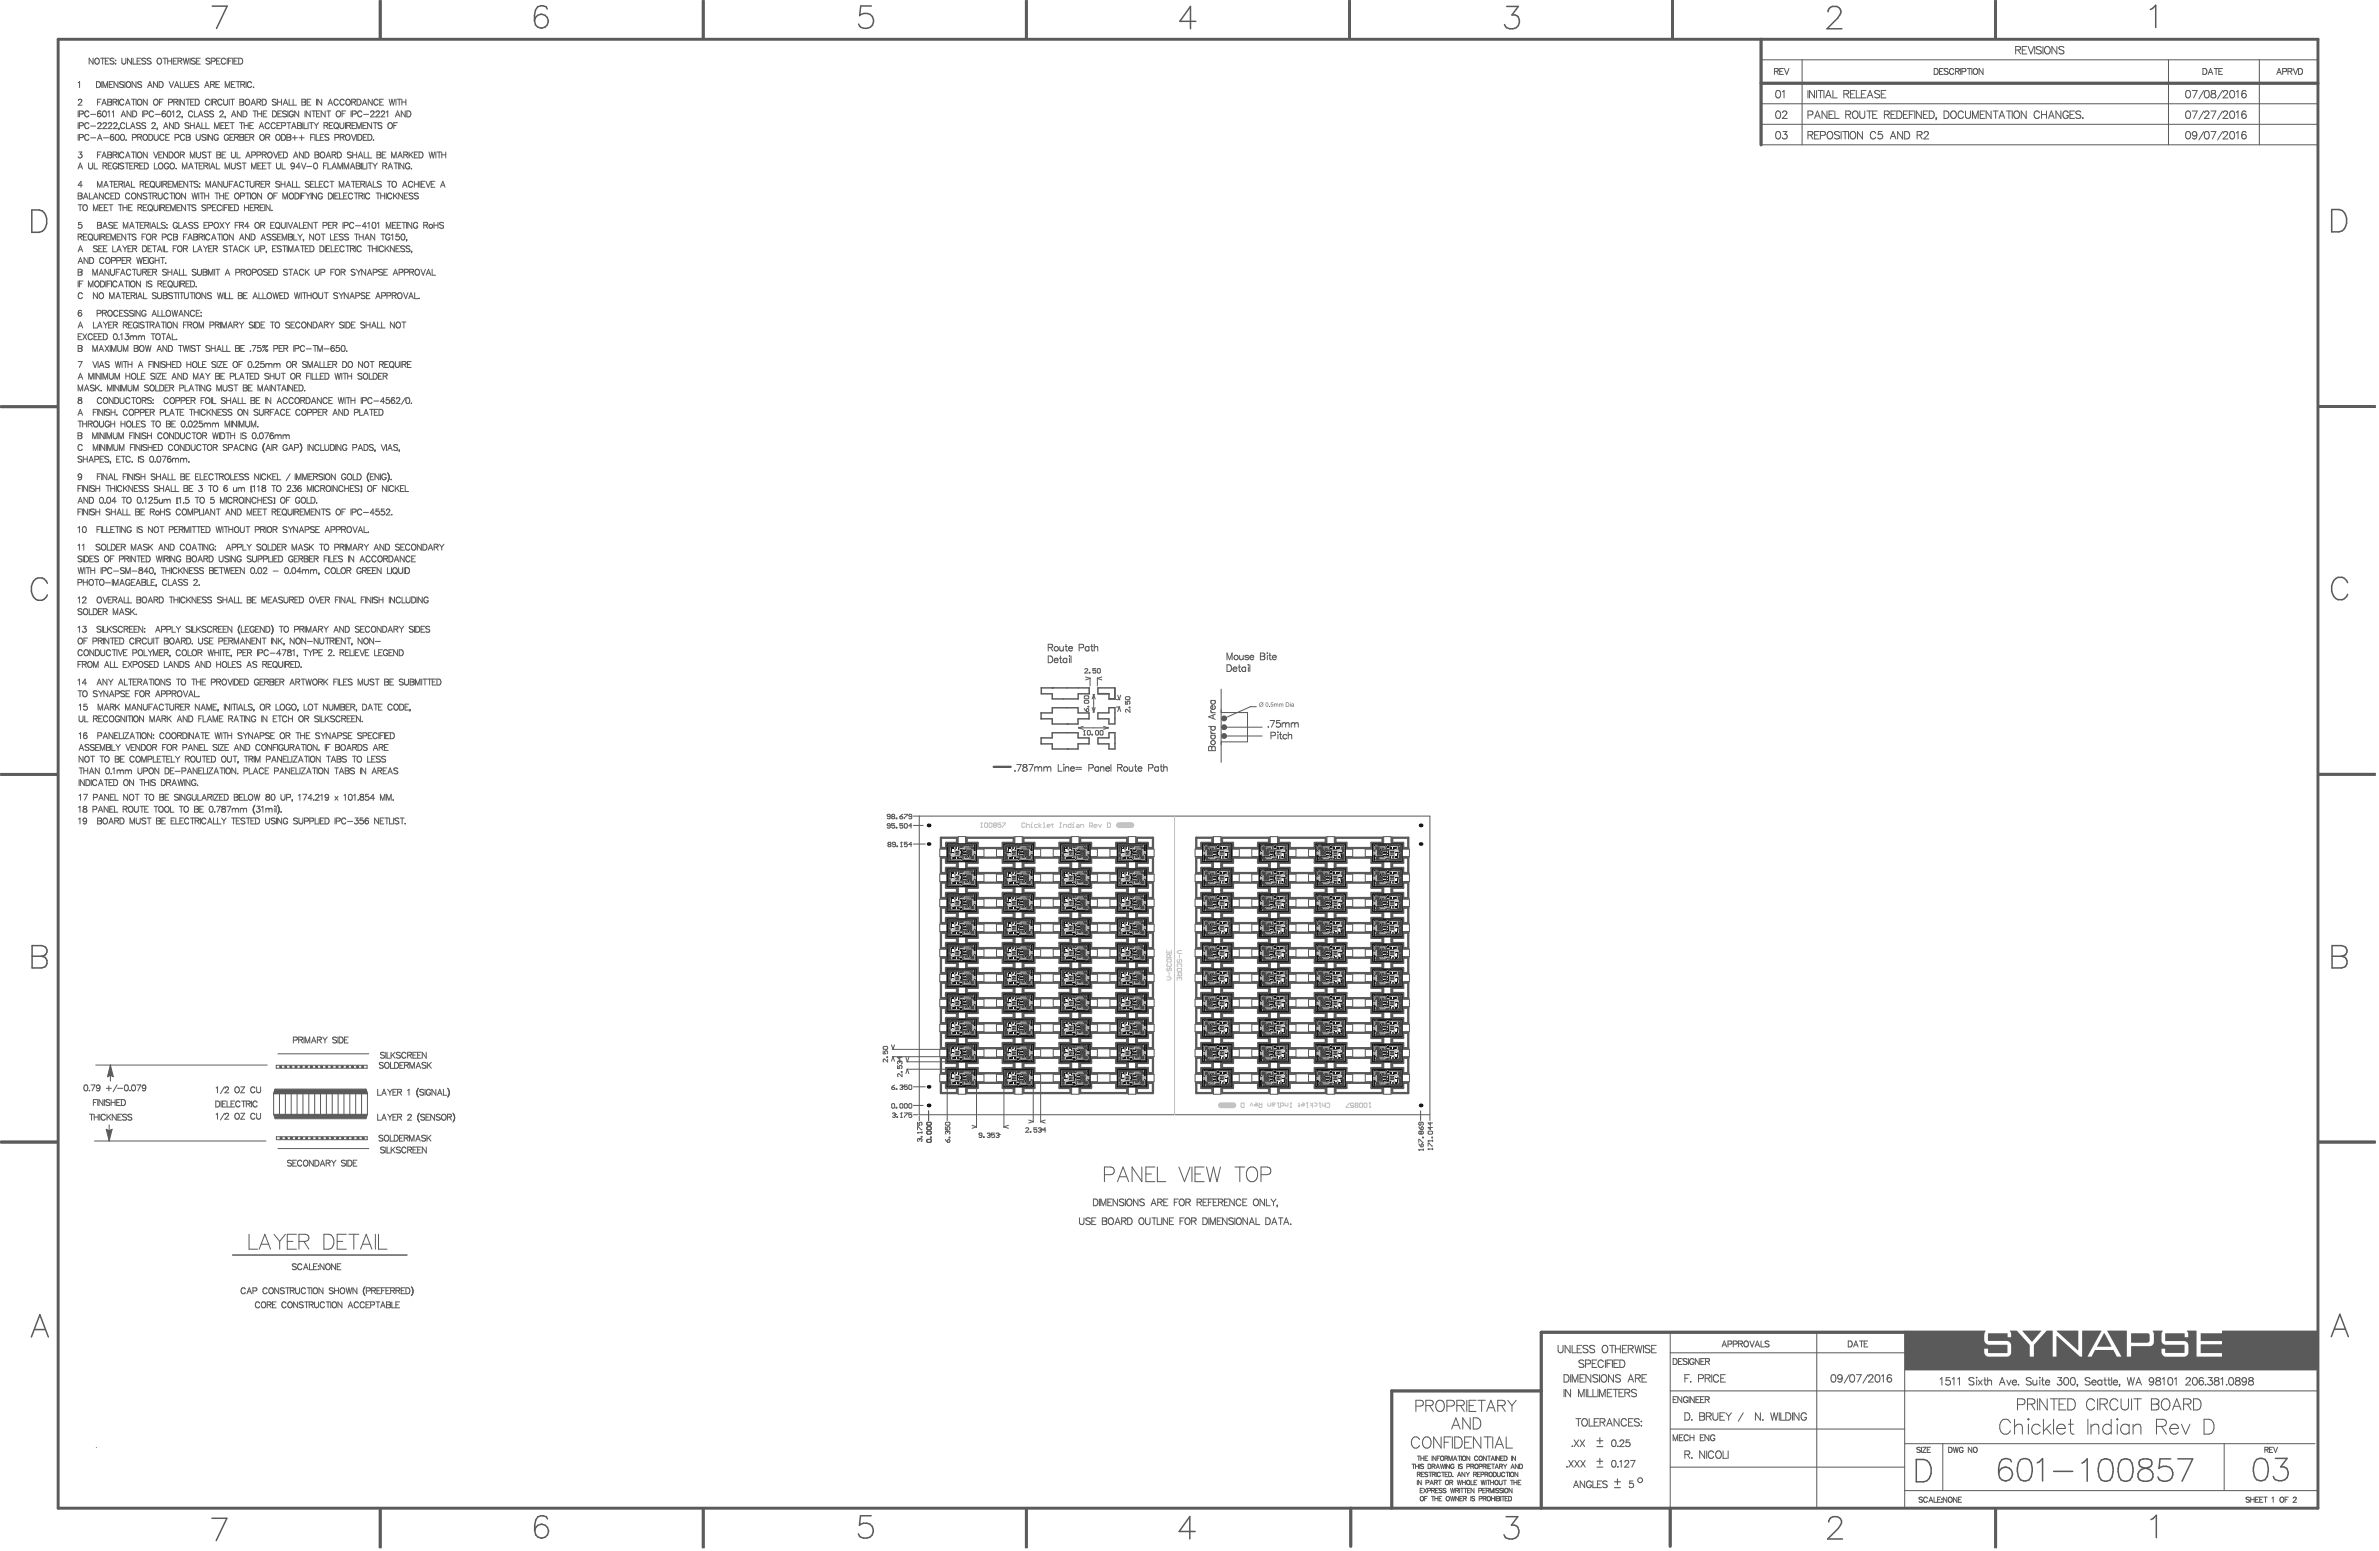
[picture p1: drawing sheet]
<svg xmlns="http://www.w3.org/2000/svg" width="2701mm" height="1761mm" viewBox="0 0 2701 1761" stroke-linecap="round" stroke-linejoin="round" font-family="sans-serif">
<g fill="none" stroke="#5a5a5a" stroke-width="1.14">
<path d="M1037 937h11M1037 926h7M1037 958h13M1012 1186l2 5M1013 1200h54M1013 1191h54M1014 1191h.1M1014 1200h.1M1014 1200l1 5M1014 1200l-2 5M1015 1186l-1 5M1019 1210v3h3l-1-2 1-1 2 1-1 2"/>
<path d="M1021 1205h-2l1 3M1023 1216h1v1h-1zM1024 1219v3l-3-3-2 1 1 2M1028 1200l2 5M1029 1214h46M1029 1205h46M1030 1205h.1M1030 1214h.1M1030 1214l2 5M1030 1214l-2 5M1032 1200l-2 5M1037 1234h13"/>
<path d="M1075 1234v38M1109 1234v46M1140 1234v46M1173 1228v46M1181 1228v46M1037 1255h11M1037 1265h5M1044 1267v5M1054 1261v11M1104 1277l5 2M1108 1279h1M1109 1279l-5 2"/>
<path d="M1140 1279h.1M1140 1279l5 2M1145 1277l-5 2M1168 1271l5 2M1173 1273h.1M1173 1273l-5 2M1181 1273h1M1181 1273l6 2M1187 1271l-6 2M1613 1261v11M1623 1266v6"/>
</g>
<circle cx="1021" cy="1205" r=".3" fill="#5a5a5a"/>
<path d="M1022 1200v3l-3-3h5M1021 1205h1M1022 1205v1M1022 1205h2l-1 3M1115 1289h-3l-1-1 1-2 3 1v4h-1h-3M1116 1291h1h-1zM1121 1287l2-1 1 2" fill="none" stroke="#5a5a5a" stroke-width="1.14"/>
<circle cx="1124" cy="1288" r=".3" fill="#5a5a5a"/>
<path d="M1122 1289h1M1123 1289l1 1-1 1h-2M1124 1288l-1 1M1129 1286h-3v3l1-1 2 1-1 2h-2M1131 1287l2-1 1 2" fill="none" stroke="#5a5a5a" stroke-width="1.14"/>
<circle cx="1134" cy="1288" r=".3" fill="#5a5a5a"/>
<path d="M1043 1293h-1v3M1133 1289h.1M1133 1289l1 1-1 1h-2M1134 1288l-1 1" fill="none" stroke="#5a5a5a" stroke-width="1.14"/>
<circle cx="1043" cy="1293" r=".3" fill="#5a5a5a"/>
<path d="M1042 1286h5M1043 1293h1M1044 1293v1M1044 1293h1h2l-1 3M1046 1290h1v1h-1zM1047 1285v2" fill="none" stroke="#5a5a5a" stroke-width="1.14"/>
<circle cx="1042" cy="1286" r=".3" fill="#5a5a5a"/>
<path d="M1042 1274v3h2l-1-1 1-2 3 1-1 2M1042 1286v1M1042 1282v-3l5 3M1073 1293l3 4M1075 1284l-2 1 1 3M1077 1293l1 1v3h-2v-3zM1078 1291v1z" fill="none" stroke="#5a5a5a" stroke-width="1.14"/>
<circle cx="1075" cy="1284" r=".3" fill="#5a5a5a"/>
<path d="M1073 1279v3h3l-1-2 3-1v1v2M1074 1274h4v3h-4h-1zM1075 1284l1 1M1076 1285v1M1076 1285l1-1 1 1v3M1611 1305h5M1616 1304v2" fill="none" stroke="#5a5a5a" stroke-width="1.14"/>
<circle cx="1611" cy="1305" r=".3" fill="#5a5a5a"/>
<g fill="none" stroke="#5a5a5a" stroke-width="1.14">
<path d="M1011 938h-3l-1-1 1-2 3 1v3l-1 1-3-1M1016 935h-4v3l2-1 2 1-1 2-3-1M1017 939h1v1h-1zM1025 935h-3v3l1-1 2 1-1 2-2-1M1027 936l1-1 2 1v3l-1 1-2-1zM1035 938h-3l2-3v5M1012 1254l1-1 3 1v3l-1 1-3-1zM1017 1257h1v1h-1zM1022 1254v-1l3 1v3l-1 1-2-1zM1027 1254l1-1 2 1v3l-1 1-2-1zM1032 1254l1-1 2 1v3l-1 1-2-1zM1013 1264l3-1 1 2"/>
<path d="M1611 1279l2 3M1613 1274v3h-1h-1l1-3h3l1 1-1 2M1613 1280l1-1 2 1-1 2h-2zM1611 1298l2 4M1611 1297v-4l5 4M1613 1285l1-1 2 1-1 3-2-1M1613 1285v2M1613 1285l-1-1-1 1 1 3 1-1M1614 1298l2 1v2l-3 1v-3zM1615 1291h1v1h-1zM1611 1305l1 1"/>
</g>
<circle cx="1017" cy="1265" r=".3" fill="#5a5a5a"/>
<path d="M1015 1266h1M1016 1266l1 1-1 2-3-1M1017 1265l-1 1M1018 1268h1v1h-1zM1022 1269h2M1023 1263v6" fill="none" stroke="#5a5a5a" stroke-width="1.14"/>
<circle cx="1023" cy="1263" r=".3" fill="#5a5a5a"/>
<g fill="none" stroke="#5a5a5a" stroke-width="1.14">
<path d="M1009 959l-1-1 1-2 2 1v2M1009 959l-1 1 1 1 2-1v-1M1009 959h2M1017 959h-3l-1-1 1-2 3 1v3l-1 1-3-1M1023 956v5M1018 960h1v1h-1zM1022 961h2M1003 1193v3h2l-1-1 1-2 3 1-1 2M1003 1188h4l1 2-1 1h-4v-1zM1007 1200h1v1h-1zM1008 1202v4l-4-4-1 1v3M1023 1263l-1 1"/>
<path d="M1027 1263h3l-3 6M1035 1263h-3v3l1-1 2 1-1 3-2-1"/>
</g>
<circle cx="1023" cy="956" r=".3" fill="#5a5a5a"/>
<g fill="none" stroke="#5a5a5a" stroke-width="1.14">
<path d="M1011 927h-3l-1-1 1-2 3 1v4h-1h-3M1013 927l-1 1 1 1h3l-1-2M1013 927l-1-1 1-2 3 1-1 2M1013 927h2M1017 929h1h-1zM1022 927h2l1 2h-3zM1025 924l-3 3M1027 924h3l-3 5M1035 927h-2l-1-1 1-2 2 1v4h-1h-2M1023 956l-1 1M1030 956h-3v3l1-1 2 1-1 2-2-1M1035 959h-3l2-3v5"/>
<path d="M1012 1234h3l1 2-3 1zM1016 1232l-4 2M1017 1236h1v1h-1zM1022 1233l2-1 1 1"/>
</g>
<circle cx="1025" cy="1233" r=".3" fill="#5a5a5a"/>
<path d="M1023 1234h1M1024 1234l1 1-1 2-2-1M1025 1233l-1 1M1030 1232h-3v2l1-1 2 1-1 3-2-1M1032 1233l1-1 2 1v3l-1 1-2-1zM1053 1274h3l1 3h-1h-3h-1zM1053 1279h3l1 3h-1h-3h-1zM1053 1293h3l1 3-1 1h-3l-1-1zM1053 1284h3l1 3-1 1h-3l-1-1zM1056 1291h1v1h-1zM1621 1304h5M1626 1304v1" fill="none" stroke="#5a5a5a" stroke-width="1.14"/>
<circle cx="1621" cy="1304" r=".3" fill="#5a5a5a"/>
<path d="M1621 1295h5M1626 1294v2M1621 1304l1 1M1621 1301v-3l5 3" fill="none" stroke="#5a5a5a" stroke-width="1.14"/>
<circle cx="1621" cy="1295" r=".3" fill="#5a5a5a"/>
<path d="M1624 1279v3l-3-2h5M1624 1274v3l-3-2h5M1164 1281l1-1 3 1-4 4h4M1170 1285h.1M1177 1280h-3v3l1-1 2 1-1 2h-2M1179 1281l2-1 1 2M1621 1295l1 1M1622 1284h4v3v1h-4l-1-1zM1626 1291v1z" fill="none" stroke="#5a5a5a" stroke-width="1.14"/>
<circle cx="1182" cy="1282" r=".3" fill="#5a5a5a"/>
<path d="M1181 1283h.1M1181 1283l1 1-1 1h-2M1182 1282l-1 1M1187 1283h-3l2-3v5" fill="none" stroke="#5a5a5a" stroke-width="1.14"/>
<g fill="#5a5a5a">
<path d="M2296 1511h21l-10 12z"/>
<path d="M2420 1514h19l2 2-1 7-2 1h-18z"/>
<path d="M2389 1514l8 15h-16z"/>
<path d="M2335 1511h24v22z"/>
<path d="M2162 1511h92l-1 4v6a6 6 0 0 0 5 6h21v9h-22v-5h-4v4a5 5 0 0 0 5 5h21a5 5 0 0 0 4-5v-8a5 5 0 0 0-5-5h-21v-8h22v4h4v-4l-1-3h8l14 16v13h5v-13l15-16h6v29h5v-23l26 23h3v-29h22l-16 29h5l4-7h20l4 7h5l-16-29h1h21l1 29h4l1-12h20a5 5 0 0 0 5-4v-10l-1-3h11l-1 3v8a5 5 0 0 0 5 5h21v9h-22v-5h-4v4a5 5 0 0 0 6 5h19a5 5 0 0 0 5-6v-7a5 5 0 0 0-5-5h-21v-8h22v4h4v-4l-1-3h10l1 29h29v-4h-24v-10h24v-4h-24v-8h24v-3h107l2 45h-470z"/>
</g>
<g fill="none" stroke="#5a5a5a" stroke-width="1.14">
<path d="M2046 68v96M2462 68v96M2565 68v96M1237 770h1M1238 769v10M1246 770h.1M1246 769v10M1240 793l2-5v20l-2-5M1272 789l-1 5M1386 782v83M1271 803l1 5M1416 809v33"/>
<path d="M1225 825v2M1258 825v2M125 1212l-2 9 2-1 3 1M126 1213l-2 8 1-2 2 1M126 1215l-1 4 1-2v2M314 1209v4M417 1209v4M129 1222l-4-1-3 1 3-13v18M312 1237l-1 5v23l1 5M312 1236l-1 5M416 1239l1 1M317 1242v23"/>
<path d="M324 1242v23M331 1242v23M337 1242v23M344 1242v23M351 1242v23M357 1242v23M364 1242v23M124 1277v18l-3-13 3 2 3-2M122 1283l2 9M122 1283l2 6M124 1285l-1-1 1 4 2-4-2 6M127 1283l-3 2-2-2"/>
<path d="M314 1290v4M417 1290v4M1896 1512v200M2063 1512v200M2206 1639v53M2525 1639v53"/>
</g>
<g fill="none" stroke="#5a5a5a" stroke-width="1.7">
<path d="M432 1v43M798 1v43M799 1v43M1164 1v43M1166 1v43M1531 1v43M1900 1v43M2265 1v42M2266 1v43M1182 781h.1M1195 793h12M1195 781h17"/>
<path d="M1224 788v5M1237 781v7M1246 781v6M1259 787v6M1266 781v12M1182 816h.1M1182 809h.1M1195 803h16M1224 816v6M1224 803v6M1246 809v7M1259 803v6"/>
<path d="M1259 816v6M1266 803v19M1182 838h.1M1195 822h18M1224 832v6M1246 838v6M1259 832v6M1266 832v18M1182 844h.1M1195 850h18M1224 844v6M1259 844v6"/>
<path d="M432 1714v43M798 1714v43M799 1714v43M1164 1714v43M1166 1714v43M2265 1714v43M2266 1714v43"/>
</g>
<path d="M1816 1632v7M1816 1656v6M1836 1679v6" fill="none" stroke="#5a5a5a" stroke-width="1.3"/>
<path d="M1896 1712v43" fill="none" stroke="#5a5a5a" stroke-width="3.7"/>
<path d="M2632 45v1667" fill="none" stroke="#5a5a5a" stroke-width="3.3"/>
<circle cx="1195" cy="781" r=".8" fill="#5a5a5a"/>
<g fill="none" stroke="#5a5a5a" stroke-width="1.7">
<path d="M241 7h17l-12 25M431 1v43M621 10l-1-2a8 8 0 0 0-12 3l-1 6v6M989 7h-12l-1 11a9 9 0 0 1 13 0 9 9 0 0 1-1 13 9 9 0 0 1-13-4M1533 1v43M1710 7h14l-7 10a7 7 0 0 1 7 3 7 7 0 0 1 0 9 9 9 0 0 1-16-1M1898 1v43M2441 11l6-5v25M36 238h9a12 12 0 0 1 8 16 11 11 0 0 1-8 10h-9zM1 462h64M1 461h64M2632 462h65"/>
<path d="M2632 461h65M54 662a9 9 0 0 0-9-6 9 9 0 0 0-8 6 14 14 0 0 0 6 19 9 9 0 0 0 11-6M1182 781v7h13v5M1182 781h13M1207 793h17M1212 781h25M1224 788h13M1237 788h.1M1246 781h20M1246 787h13M1246 788h13M1259 793h7"/>
<path d="M1182 809v7M1182 816h13v6M1195 803v6h-13M1211 803h13M1224 816h12M1224 809h12v7M1236 816h.1M1246 816h13M1246 809h13M1259 803h7M1182 838v6h13v6M1212 822h12"/>
<path d="M1224 832h-29v6h-13M1224 838h12v6M1247 838h12M1259 822h7M1259 832h7M1212 850h12M1224 844h12M1236 844h.1M1246 844h13M1259 850h7M1 878h64M1 880h64"/>
<path d="M2632 880h65M2632 878h65M36 1073h11l4 2a6 6 0 0 1 0 9l-4 2a7 7 0 0 1 7 6 7 7 0 0 1-7 7h-11zM36 1086h11M1 1296h64M1 1297h64M2632 1296h65M2632 1297h65M264 1425h198M431 1714v43M241 1724h17l-13 25M622 1724l-2-2a8 8 0 0 0-12 4l-1 6v6"/>
<path d="M989 1721h-12l-1 11a9 9 0 0 1 13 0 9 9 0 0 1-1 13 9 9 0 0 1-13-4M1710 1722h13l-7 9a7 7 0 0 1 8 4 7 7 0 0 1-1 8 9 9 0 0 1-16-1M2442 1725l6-5v26"/>
<circle cx="615" cy="24" r="8"/>
<circle cx="615" cy="1738" r="8"/>
</g>
<g fill="none" stroke="#5a5a5a" stroke-width="1.14">
<path d="M2288 57l5-1 1-1v-1l-6-1v8M2291 57l3 4M2296 57h3M2301 53h-5v8h5M2303 53l3 8 3-8M2310 53v8M2317 54a3 3 0 0 0-3-1 3 3 0 0 0-2 2l1 1 4 2v2a4 4 0 0 1-5 0M2319 53v8M2323 53a4 4 0 0 1 5 4 4 4 0 0 1-5 4l-2-3v-2zM2335 53v8l-5-8v8M2343 54a3 3 0 0 0-3-1 3 3 0 0 0-3 2l1 1 4 2 1 2a4 4 0 0 1-6 0M2000 68h-1h633"/>
<path d="M2025 78h-4v7h4M2026 78l2 7 3-7M2196 78h2a4 4 0 0 1 2 3 4 4 0 0 1-2 4h-2zM2206 78h-4v7h4M2212 79l-2-1-3 1 1 1 4 3v1l-2 1-3-1M2218 79a2.5 2.5 0 0 0-3-1 2.5 2.5 0 0 0-2 2v2a2.5 2.5 0 0 0 2 3 2.5 2.5 0 0 0 3-2M2226 78v7M2233 78h5M2236 78v7M2239 78v7M2241 78a3 3 0 0 1 4 3 3 3 0 0 1-4 3l-1-2zM2251 78v7l-4-7v7"/>
<path d="M2501 78h2a4 4 0 0 1 3 3 4 4 0 0 1-3 4h-2zM2514 78h4M2516 78v7M2523 78h-4v7h4M2015 81h3l1-3h-4v7M2017 81l2 4M2021 81h2M2202 81h2M2220 81h4v-3h-4v7M2222 81l2 4M2227 81h4l1-3h-5v7M2507 85l3-7 2 7"/>
<path d="M2508 82h3M2519 81h3M2000 118h-1h633M2017 103a2.7 2.7 0 0 1 4 1l1 2a4 4 0 0 1-4 5 5 5 0 0 1-1-8zM2023 104l2-1v8M2053 103v8M2060 103v8l-6-8v8M2062 103v8M2064 103h6M2067 103v8M2071 103v8M2072 111l4-8 3 8"/>
<path d="M2074 108h4M2081 103v8h5M2093 107l5-1 1-1v-1l-6-1v8M2096 107l3 4M2101 107h3M2106 103h-5v8h5M2107 103v8h5M2113 107h3M2118 103h-5v8h5M2120 111l3-8 3 8M2121 108h4M2134 104a3 3 0 0 0-3-1 3 3 0 0 0-3 2l1 1 4 2 1 2a4 4 0 0 1-6 0"/>
<path d="M2136 107h3M2141 103h-5v8h5M2483 103a2.7 2.7 0 0 1 4 1v2a4 4 0 0 1-3 5 5 5 0 0 1-1-8zM2489 103h5l-4 8M2502 103l-6 9M2504 103a2.7 2.7 0 0 1 4 1v2a4 4 0 0 1-3 5 5 5 0 0 1-1-8zM2511 103v3h2a2.4 2.4 0 0 1 3 3 2.4 2.4 0 0 1-2 2h-3l-1-1a4 4 0 0 1 5-4v-2a3 3 0 0 0-4-1zM2523 103l-5 9M2524 105l2-2h1l2 1-1 3-4 4h5M2533 103a2.7 2.7 0 0 1 4 1v2a4 4 0 0 1-3 5 5 5 0 0 1-1-8zM2539 104l2-1v8M2550 104l-1-1a2.7 2.7 0 0 0-4 1v4"/>
<path d="M2017 126a2.7 2.7 0 0 1 4 2l1 2a4 4 0 0 1-4 4 5 5 0 0 1-1-8zM2024 128l1-2h3l1 2-2 2-4 4h6M1999 141h633M2017 150a2.7 2.7 0 0 1 4 1l1 2a4 4 0 0 1-4 5 5 5 0 0 1-1-8zM2024 149h5l-3 4a2.8 2.8 0 0 1 2 4 2.8 2.8 0 0 1-5-1M1999 164h633M1190 735h4l1-3-5-1v8M1193 735l2 4M1203 734l1 5h1l2-1M1207 734v5M1209 734h3M1210 731v7l1 1h1"/>
<path d="M1213 736l1 2 1 1 3-1M1214 734h3l1 2h-5zM1225 735h5v-1v-2l-5-1v8M1236 735a2.4 2.4 0 0 0-3 0 2.4 2.4 0 0 0 0 3 2.4 2.4 0 0 0 3 0M1236 734v5M1238 734h3M1239 731v7l1 1h1M1242 735l2-1h2v5M1242 731v8M1190 745h3a4 4 0 0 1 2 3 4 4 0 0 1-2 4h-3zM1197 749v2l2 1 2-1M1198 748h2l1 1h-4z"/>
<path d="M1203 747h2M1204 745v6v1h2M1211 748a2.4 2.4 0 0 0-3 0 2.4 2.4 0 0 0 0 4 2.4 2.4 0 0 0 3-1M1211 747v5M1214 744v1zM1214 747v5M1216 745v7M1231 760l1-1 3 1-4 4h4M1244 759h-3v3l1-1 2 1-1 2-2-1M1247 759l2 1v3l-1 1-2-1v-3zM1232 768l6 2-6 2M1237 763v1z"/>
<path d="M1251 768l-5 2 5 2M1232 790h3l1 2-1 1h-3l-1-1zM1232 795h3l1 3h-1h-3h-1zM1241 788h2M1242 788l1 5M1267 794h4M1269 789l2 5M1278 796v3h2l-1-1 1-2 3 1-1 2M1279 791h3l1 2-1 1h-3l-1-1zM1375 795h5M1376 795a2.4 2.4 0 0 0-1 4 2.4 2.4 0 0 0 4 0 2.4 2.4 0 0 0 0-4M1231 804l3 4"/>
<path d="M1234 805l1-1 1 3-2 1zM1235 802h1v1h-1zM1241 808h2M1243 803l-1 5M1267 803h4M1271 803l-2 5M1282 803h1v1h-1zM1283 805v4l-4-4-1 1 1 3M1375 806v2l2 1M1375 809h5M1375 801h2v4l-2-1zM1377 812v4"/>
<path d="M1379 801l1 3-1 1h-2M1380 811l-8 3 8 3M1386 809h30M1426 802h-6l-30 14M1442 818h5l-4 8M1453 818h-3l-1 3a2.7 2.7 0 0 1 4 0 2.7 2.7 0 0 1 0 4 2.7 2.7 0 0 1-4-1M1225 826l5 2M1225 826h33M1230 825l-5 1M1230 834h2M1231 829v5M1253 825l5 1"/>
<path d="M1258 826l-5 2M1372 825h8M1375 830v2l2 1M1375 835h5M1375 833h5M1376 825a2.4 2.4 0 0 0-1 3 2.4 2.4 0 0 0 4 0 2.4 2.4 0 0 0 0-3M1376 835a2.4 2.4 0 0 0-1 3 2.4 2.4 0 0 0 4 0 2.4 2.4 0 0 0 0-3M1386 836h47M1386 826h47M1440 825h.1M1443 835h4l1-1v-2l-5-1v8M1450 831h1z"/>
<path d="M1451 834v5M1453 834h2M1454 831v6v1l1 1M1456 822l1-2 2 1 1 1M1456 820v6M1460 822l1-2 2 1 1 5M1460 822v4M1461 835a2.4 2.4 0 0 0-4 0 2.4 2.4 0 0 0 0 3 2.4 2.4 0 0 0 4 0M1462 835l2-1h2v5M1462 831v8M1466 822l2-2 2 1v1M1466 820v6"/>
<path d="M1470 822l2-2 2 1v5M1470 822v4M1373 847h2l1 2 1-2h2l1 5h-8zM1376 849v3M1386 842h30M345 1177v7M366 1177l3 3M371 1177l-2 3M382 1178l-1-1-3 1v2l4 2v1l-1 1-3-1M384 1177v7M385 1177h2a4 4 0 0 1 3 4 4 4 0 0 1-3 3h-2zM395 1177h-4v7h4"/>
<path d="M316 1196h103M333 1181l4-1v-2l-4-1v7M339 1180h4v-2l-4-1v7M341 1180l3 4M347 1184v-7l2 7 3-7v7M354 1184l2-7 3 7M355 1182h3M360 1180h4v-2l-4-1v7M363 1180l2 4M369 1180v4M391 1180h3M436 1196l-1-1-3 1 1 1 3 2v1l-1 1-3-1"/>
<path d="M438 1195v6M439 1195v6h4M444 1195v6M446 1197l3 4M449 1195l-5 4M455 1196l-2-1-3 1 1 1 4 2v1l-2 1-3-1M461 1196a2.5 2.5 0 0 0-3-1 2.5 2.5 0 0 0-2 2v2a2.5 2.5 0 0 0 2 2 2.5 2.5 0 0 0 3-1M463 1198l4-1v-2h-4v6M465 1198l2 3M469 1198h2M473 1195h-4v6h4M474 1198h3"/>
<path d="M478 1195h-4v6h4M484 1195v6l-5-6v6M109 1209h194M125 1209l4 13M126 1213l2 8M126 1215l1 5M314 1213h103M314 1209h103M435 1207l-1-1-3 1v2l4 1v2l-1 1-3-1M438 1206a3 3 0 0 1 4 3 3 3 0 0 1-4 3l-1-2zM443 1206v7h4M448 1206h2a4 4 0 0 1 3 3 4 4 0 0 1-3 4h-2z"/>
<path d="M454 1209h3M458 1206h-4v7h4M459 1209h4v-2l-4-1v7M462 1209l2 4M465 1213v-7l3 7 2-7v7M472 1213l3-7 3 7M473 1211h4M484 1207l-2-1-3 1 1 2 3 1 1 2-2 1-3-1M485 1206v7M487 1209l3 4M490 1206l-5 5M245 1235l2-1v7"/>
<path d="M255 1234l-5 8M256 1235l1-1h1l1 1-1 2-3 4h5M268 1234a3 3 0 0 1 4 3 3 3 0 0 1-4 3l-1-2zM273 1234h5l-5 7h5M289 1235a2.5 2.5 0 0 0-2-1 2.5 2.5 0 0 0-2 2v2a2.5 2.5 0 0 0 2 3 2.5 2.5 0 0 0 2-2M291 1234v5l2 2 3-1v-6M312 1236h103l2 6M429 1237v6h4M440 1237l3 3M443 1240v3M445 1237l-2 3M446 1240h3"/>
<path d="M450 1237h-4v6h4M451 1240l4-1 1-2h-5v6M454 1240l2 3M463 1238l1-1v6M475 1236l-2 4 2 5M475 1235v1M481 1238l-2-1-2 1v1l4 2v1l-2 1-2-1M483 1237v6M489 1238a2.5 2.5 0 0 0-3-1 2.5 2.5 0 0 0-2 2v2a2.4 2.4 0 0 0 2 2 2.4 2.4 0 0 0 3-2h-2M495 1237v6l-5-6v6M503 1237v6h4M508 1235l1 1"/>
<path d="M509 1236l1 4-1 5M106 1251h3M110 1248h-4v7M111 1248v7M117 1248v7l-5-7v7M119 1248v7M125 1249l-2-1-3 1 1 2 3 1 1 2-2 1-3-1M126 1251h5M126 1248v7M131 1248v7M133 1251h2M137 1248h-4v7h4"/>
<path d="M138 1248h2a4 4 0 0 1 2 4 4 4 0 0 1-2 3h-2zM245 1250h2a4 4 0 0 1 3 3 4 4 0 0 1-3 4h-2zM251 1250v7M252 1253h3M257 1250h-5v7h5M258 1250v7h4M262 1253h3M266 1250h-4v7h4M272 1252a2.5 2.5 0 0 0-2-2 2.5 2.5 0 0 0-2 2v2a2.5 2.5 0 0 0 2 3 2.5 2.5 0 0 0 2-2M274 1250h5M277 1250v7M280 1253h3l1-2-4-1v7"/>
<path d="M282 1253l2 4M286 1250v7M292 1252a2.5 2.5 0 0 0-3-2 2.5 2.5 0 0 0-2 2v2a2.5 2.5 0 0 0 2 3 2.5 2.5 0 0 0 3-2M311 1242h106M311 1241h106M371 1242v23M377 1242v23M384 1242v23M391 1242v23M397 1242v23M404 1242v23M410 1242v23"/>
<path d="M417 1242v23M433 1243l3-6 3 6M434 1241h4M475 1245v1M497 1243l2-6 3 6M498 1241h3M509 1245l-1 1M102 1265h4M104 1265v7M107 1265v7M107 1268h4M111 1265v7"/>
<path d="M113 1265v7M120 1267a2.5 2.5 0 0 0-3-2 2.5 2.5 0 0 0-2 2v2a2.5 2.5 0 0 0 2 3 2.5 2.5 0 0 0 3-2M121 1265v7M123 1268l3 4M126 1265l-5 4M132 1265v7l-5-7v7M134 1268h2M138 1265h-4v7h4M144 1266l-2-1-3 1 1 1 4 3v1l-2 1-3-1M150 1266l-2-1-3 1 1 1 4 3v1l-2 1-3-1M245 1265l2-1v7M255 1264l-5 7"/>
<path d="M256 1265l1-1h1l1 1-1 2-3 4h5M268 1264a3 3 0 0 1 4 3 3 3 0 0 1-4 3l-1-2zM273 1264h5l-5 7h5M289 1265a2.5 2.5 0 0 0-2-1 2.5 2.5 0 0 0-2 2v2a2.5 2.5 0 0 0 2 3 2.5 2.5 0 0 0 2-2M291 1264v5l2 2 3-1v-6M311 1265h106M417 1265l-2 5h-103M429 1265v7h4M433 1272l3-7 3 7M434 1269h4M440 1265l3 3M443 1268v4"/>
<path d="M445 1265l-2 3M446 1268h3M450 1265h-4v7h4M451 1268h4l1-2-5-1v7M454 1268l2 4M463 1267l1-2h2l1 1-1 2-3 4h4M475 1266l-1 3 2 4M476 1264l-1 1M476 1264a7 7 0 0 0 0 9M476 1273v1M476 1264h.1M482 1266l-2-1-2 1v1l4 3v1l-2 1-2-1"/>
<path d="M484 1268h2M488 1265h-4v7h4M493 1265v7l-4-7v7M500 1266l-2-1-3 1 1 1 4 3v1l-2 1-3-1M502 1266l1-1a3 3 0 0 1 4 3 3 3 0 0 1-4 3l-2-2zM508 1268h4v-2l-4-1v7M510 1268l3 4M514 1264h1M515 1264v1M515 1264a7 7 0 0 1 0 9M515 1273l-1 1M515 1266l1 3-1 4"/>
<path d="M107 1295h195M127 1283l-3 9M127 1282l-3 13M314 1294h103M314 1290h103M435 1290l-2-1-3 1 1 1 4 3-2 1-3-1M437 1290l1-1a3 3 0 0 1 4 3 3 3 0 0 1-4 3l-2-2zM443 1289v6h4M448 1289h2a4 4 0 0 1 2 3 4 4 0 0 1-2 3h-2zM454 1292h2M458 1289h-4v6h4M459 1292h4v-3h-4v6"/>
<path d="M461 1292l2 3M465 1295v-6l3 6 2-6v6M472 1295l3-6 2 6M473 1293h3M483 1290l-1-1-3 1v1l4 3-1 1-3-1M485 1289v6M486 1292l3 3M489 1289l-4 4M316 1304h103M331 1318l-2-1-3 1 1 2 4 2v1l-2 1-3-1M337 1317h-5v7h5M343 1319a2.5 2.5 0 0 0-3-2 2.5 2.5 0 0 0-2 3v1a2.5 2.5 0 0 0 2 3 2.5 2.5 0 0 0 3-2"/>
<path d="M345 1318l1-1a3 3 0 0 1 4 3 3 3 0 0 1-4 3l-2-2zM356 1317v7l-5-7v7M358 1317h2a4 4 0 0 1 2 3 4 4 0 0 1-2 4h-2zM376 1317l3 3M381 1317l-2 3M392 1318l-1-1-3 1v2l4 2v1l-1 1-3-1M394 1317v7M395 1317h2a4 4 0 0 1 3 3 4 4 0 0 1-3 4h-2zM405 1317h-4v7h4M437 1303l-2-1-3 1 1 2 4 2v1l-2 1-3-1M438 1302v7M439 1302v7h4"/>
<path d="M444 1302v7M446 1305l3 4M449 1302l-5 5M455 1303l-2-1-3 1 1 2 4 2v1l-2 1-3-1M461 1304a2.5 2.5 0 0 0-3-2 2.5 2.5 0 0 0-2 3v1a2.5 2.5 0 0 0 2 3 2.5 2.5 0 0 0 3-2M463 1305h4v-2l-4-1v7M465 1305l2 4M469 1305h2M473 1302h-4v7h4M474 1305h3M478 1302h-4v7h4M484 1302v7l-5-7v7"/>
<path d="M332 1320h3M364 1324l2-7 3 7M365 1322h3M370 1320h4v-2l-4-1v7M373 1320l2 4M379 1320v4M401 1320h3M336 1436l-1-1-3 1 1 1 3 2v1l-1 1-3-1M343 1436a2.5 2.5 0 0 0-3-1 2.5 2.5 0 0 0-2 2v2a2.5 2.5 0 0 0 2 2 2.5 2.5 0 0 0 3-1M346 1439h3M351 1435v6h4M356 1438h3"/>
<path d="M360 1435h-4v6h4M362 1437v1zM368 1435v6l-5-6v6M370 1436l1-1a3 3 0 0 1 4 3 3 3 0 0 1-4 3l-1-2zM381 1435v6l-5-6v6M383 1438h2M387 1435h-4v6h4M345 1441l2-6 3 6M362 1441h.1M2162 1512v200M1896 1536h266M1955 1529l3-7 2 7"/>
<path d="M1956 1527h3M1962 1526h4v-3l-4-1v7M1968 1526h4v-3l-4-1v7M1974 1526l4-1v-2l-4-1v7M1976 1526l2 3M1981 1523a3 3 0 0 1 4 3 3 3 0 0 1-4 3l-1-3zM1987 1522l2 7 3-7M1993 1529l2-7 3 7M1994 1527h3M1999 1522v7h4M2008 1523l-1-1-3 1 1 2 3 2v1l-1 1-3-1M2098 1522h3a4 4 0 0 1 2 4 4 4 0 0 1-2 3h-3z"/>
<path d="M2104 1529l3-7 2 7M2105 1527h4M2111 1522h5M2113 1522v7M2116 1526h3M2121 1522h-5v7h5M1896 1579h736M2080 1561a2.7 2.7 0 0 1 4 1v2a4 4 0 0 1-3 5 5 5 0 0 1-1-8zM2091 1563a4 4 0 0 1-3 6l-1-1M2099 1561l-5 9M2101 1561a2.7 2.7 0 0 1 4 1l1 2a4 4 0 0 1-4 5 5 5 0 0 1-1-8zM2107 1561h6l-4 8"/>
<path d="M2121 1561l-6 9M2122 1563l1-2h3v1l-1 3-4 4h6M2130 1561a2.7 2.7 0 0 1 4 1v2a4 4 0 0 1-3 5 5 5 0 0 1-1-8zM2136 1562l2-1v8M2147 1562v-1a2.7 2.7 0 0 0-4 1l-1 4M1896 1622h266M2162 1639h466M1781 1658l5 8M1786 1658l-5 8M1788 1658l5 8M1793 1658l-5 8M1795 1658l5 8"/>
<path d="M1800 1658l-5 8M1831 1658a2.5 2.5 0 0 1 3 1l1 2a3 3 0 0 1-3 5 5 5 0 0 1-1-8zM1839 1659l2-1v8M1845 1660l1-2h2l1 1-1 3-4 4h5M1851 1658h5l-3 8M2180 1644l-1-1-3 1 1 1 3 2-1 2-3-1M2181 1643v6M2183 1643h4l-4 6h4M2188 1646h2M2192 1643h-4v6h4M2212 1643h2a3 3 0 0 1 2 3 3 3 0 0 1-2 3h-2zM2218 1643l1 6 1-6 2 6 1-6"/>
<path d="M2229 1644a2.2 2.2 0 0 0-3-1 2.2 2.2 0 0 0-2 2v2a2.1 2.1 0 0 0 3 2 2.1 2.1 0 0 0 2-2h-2M2239 1643v6l-4-6v6M2241 1643a2.7 2.7 0 0 1 4 3 2.7 2.7 0 0 1-4 2l-1-3zM1779 1665v1zM1837 1665v1zM1896 1666h266M1620 1699h-3v5M1625 1699h3M1627 1699v5M1629 1699v5M1632 1699v5M1637 1699h-3v5h3"/>
<path d="M1643 1699a2.3 2.3 0 0 1 3 2 2.3 2.3 0 0 1-4 2v-2zM1647 1699l1 5 1-5 1 5 2-5M1656 1699v5l-3-5v5M1660 1699h-3v5h3M1670 1699v5M1674 1699h-1h-2v2l3 1-1 2-2-1M1689 1699a2.3 2.3 0 0 1 3 2 2.3 2.3 0 0 1-3 2l-1-2zM1693 1699v5M1697 1699v5M1698 1699v5M1699 1699h3v2h-1l2 1-1 2h-3zM1704 1699v5"/>
<path d="M1705 1699h3M1706 1699v5M1712 1699h-3v5h3M1713 1699h1a2.7 2.7 0 0 1 2 2 2.7 2.7 0 0 1-2 3h-1zM1786 1689l3-8 3 8M1787 1686h4M1799 1681v8l-5-8v8M1807 1683a2.8 2.8 0 0 0-4-2 2.8 2.8 0 0 0-2 3v2a2.7 2.7 0 0 0 3 3 2.7 2.7 0 0 0 3-3h-2M1808 1681v8h5M1814 1685h2M1818 1681h-4v8h4M1825 1682l-2-1-3 1v2l4 2 1 1v1l-2 1-3-1"/>
<path d="M1854 1681h-4v3a2.7 2.7 0 0 1 4 0 2.7 2.7 0 0 1 0 4 2.7 2.7 0 0 1-4-1M2162 1692h470M2196 1700v5h3M2203 1700h-3v5h3M2210 1700v5l-4-5v5M2222 1700v5l-4-5v5M2227 1700h-4v5h4M1617 1701h2M1629 1701h3M1634 1701h2M1657 1701h2M1661 1701h3v-2h-3v5"/>
<path d="M1663 1701l2 3M1679 1701h3v-2h-3v5M1684 1701h3v-2h-3v5M1686 1701l1 3M1693 1701h4M1699 1701h2M1709 1701h2M2183 1700h-2h-2v2l4 2-2 1h-2M2188 1701a2.2 2.2 0 0 0-2-1 2.2 2.2 0 0 0-2 2v1a2.2 2.2 0 0 0 2 2 2.2 2.2 0 0 0 2-1M2190 1705l2-5 2 5M2191 1703h2M2200 1702h2"/>
<path d="M2205 1702h.1M2205 1705h.1M2212 1700h1a2.7 2.7 0 0 1 3 3 2.7 2.7 0 0 1-4 2zM2223 1702h3"/>
<circle cx="2548" cy="109" r="2.6"/>
<circle cx="1199" cy="736" r="2.5"/>
<circle cx="1377" cy="843" r="2.5"/>
<circle cx="2089" cy="1563" r="2.6"/>
<circle cx="2145" cy="1566" r="2.6"/>
<circle cx="1614" cy="1701" r="2.3"/>
</g>
<path d="M1813 1636h7M1813 1659h7M1813 1642h7M1813 1666h7M1833 1689h7M1833 1682h7" fill="none" stroke="#5a5a5a" stroke-width="1.3"/>
<path d="M1999 45v119M1999 95h633M2162 1512h-412v200M1750 1579h-170v133M1533 1712v43" fill="none" stroke="#5a5a5a" stroke-width="3.7"/>
<path d="M2632 45h-2566v1667h2566" fill="none" stroke="#5a5a5a" stroke-width="3.3"/>
<path d="M1128 871h19" fill="none" stroke="#5a5a5a" stroke-width="2.6"/>
<path d="M312 1240h103M313 1238h102M312 1266h104M313 1268h102" fill="none" stroke="#5a5a5a" stroke-width="2.5"/>
<circle cx="1231" cy="829" r=".3" fill="#5a5a5a"/>
<path d="M1231 829l-1 1M1235 829l3 1v4h-1h-3v-4zM1240 834h.1M1244 830l1-1 2 1v4h-1h-2zM1249 830l1-1 2 1v4h-1h-2z" fill="none" stroke="#5a5a5a" stroke-width="1.14"/>
<path d="M1358 24h-19l13-17v26M1357 1739h-18l12-17v25" fill="none" stroke="#5a5a5a" stroke-width="1.7"/>
<g fill="#5a5a5a">
<path d="M1441 802h1z"/>
<path d="M1443 797h2l-1 1-1 1h2l1 1-1 2-3-1h1l1 1 1-1-1-1h-1z"/>
<path d="M1446 799h5v3l-1-3-1 1v2l-1-3-2 3z"/>
<path d="M1452 799h5v3l-1-3-1 1v2l-1-3-1 1v2h-1z"/>
<path d="M1430 798l4-1v4l-1 1h-3zM1431 798v3l2-3zM1433 799l-2 2h2z"/>
<path d="M1438 798h1l1 1v2l-1 1-2-1zM1438 798v3l1 1v-3v-1z"/>
<path d="M1460 797h2l1 1 1 2-1 2h-3zM1460 798v4h2l1-3z"/>
<path d="M1465 797v1zM1465 799v3z"/>
<path d="M1466 799h3v3h-3v-1l2-1v-1l-2 1zM1467 801a1 1 0 0 0 2 0 1 1 0 0 0-2 0z"/>
</g>
<g fill="none" stroke="#5a5a5a" stroke-width="1.14">
<path d="M106 66v7l-5-7v7M109 66a3 3 0 0 1 4 3 3 3 0 0 1-4 3l-1-2zM114 66h5M117 66v7M120 69h2M124 66h-4v7h4M129 67l-1-1-3 1 1 2 3 2v1l-1 1-3-1M131 68v1zM131 72v1zM138 66v5l2 2 3-1v-6M149 66v7l-4-7v7M151 66v7h4"/>
<path d="M156 69h2M160 66h-4v7h4M165 67l-1-1-3 1 1 2 3 2v1l-1 1-3-1M172 67l-2-1-3 1 1 2 4 2v1l-2 1-3-1M180 66a3 3 0 0 1 4 3 3 3 0 0 1-4 3l-2-2zM185 66h5M187 66v7M190 69h5M190 66v7M195 66v7M197 69h2M201 66h-4v7h4"/>
<path d="M202 69h4v-2l-4-1v7M204 69l3 4M208 66l2 7 1-7 2 7 1-7M216 66v7M222 67l-2-1-3 1 1 2 4 2v1l-2 1-3-1M223 69h3M227 66h-4v7h4M238 67l-1-1-3 1 1 2 3 2v1l-1 1-3-1M240 70l4-1v-2l-4-1v7M246 69h2M250 66h-4v7h4M256 68a2.5 2.5 0 0 0-3-2 2.5 2.5 0 0 0-2 3v1a2.5 2.5 0 0 0 2 3 2.5 2.5 0 0 0 3-2"/>
<path d="M258 66v7M259 69h3M264 66h-5v7M264 66v7M266 69h2M270 66h-4v7h4M271 66h2a4 4 0 0 1 3 3 4 4 0 0 1-3 4h-2zM2604 78l2 7 3-7M2610 78h2a4 4 0 0 1 2 3 4 4 0 0 1-2 4h-2zM89 94l1-1v6M110 93h2a4 4 0 0 1 2 3 4 4 0 0 1-2 3h-2zM116 93v6"/>
<path d="M117 99v-6l3 6 2-6v6M124 96h3M128 93h-4v6h4M134 93v6l-5-6v6M140 94l-1-1-3 1v1l4 2v1l-1 1-3-1M142 93v6M144 93a3 3 0 0 1 4 3 3 3 0 0 1-4 3l-1-2zM154 93v6l-4-6v6M161 94l-2-1-3 1 1 1 4 2v1l-2 1-3-1M168 99l2-6 3 6M169 97h3M179 93v6l-5-6v6"/>
<path d="M181 93h2a4 4 0 0 1 2 3 4 4 0 0 1-2 3h-2zM192 93l3 6 2-6M198 99l3-6 2 6M199 97h3M205 93v6h4M209 93v4l2 2 3-1v-5M216 96h2M220 93h-4v6h4M226 94l-2-1-3 1 1 1 4 2v1l-2 1-3-1M232 99l3-6 2 6M233 97h4M239 96h4v-3h-4v6"/>
<path d="M241 96l3 3M245 96h3M249 93h-4v6h4M256 99v-6l2 6 3-6v6M263 96h2M267 93h-4v6h4M268 93h5M270 93v6M273 96h4l1-3h-5v6M276 96l2 3M279 93v6M286 94a2.5 2.5 0 0 0-3-1 2.5 2.5 0 0 0-2 2v2a2.5 2.5 0 0 0 2 2 2.5 2.5 0 0 0 3-1"/>
<path d="M288 99h.1M2585 85l2-7 3 7M2586 82h3M2592 81h3l1-3h-4v7M2598 81h3l1-3h-4v7M2600 81l2 4M89 114l1-1h2l1 1-1 2-3 3h4M111 116h2M115 113h-4v6M116 119l2-6 3 6M117 117h3M122 113h5v2l-2 1 2 1-1 2h-4z"/>
<path d="M122 116h3M128 116h4l1-3h-5v6M131 116l2 3M134 113v6M141 114a2.5 2.5 0 0 0-3-1 2.5 2.5 0 0 0-2 2v2a2.5 2.5 0 0 0 2 2 2.5 2.5 0 0 0 3-1M142 119l3-6 3 6M143 117h4M149 113h5M151 113v6M155 113v6M157 113a3 3 0 0 1 4 3 3 3 0 0 1-4 3l-1-2zM167 113v6l-4-6v6"/>
<path d="M175 114l1-1a3 3 0 0 1 4 3 3 3 0 0 1-4 3l-2-2zM181 116h3M185 113h-4v6M191 116h4v-3h-4v6M197 116h4l1-3h-5v6M200 116l2 3M203 113v6M209 113v6l-4-6v6M211 113h5M213 113v6M216 116h3M221 113h-5v6h5"/>
<path d="M222 113h2a4 4 0 0 1 2 3 4 4 0 0 1-2 3h-2zM238 114a2.5 2.5 0 0 0-3-1 2.5 2.5 0 0 0-2 2v2a2.5 2.5 0 0 0 2 2 2.5 2.5 0 0 0 3-1M240 113v6M241 116h4v-3h-4v6M243 116l3 3M252 114a2.5 2.5 0 0 0-3-1 2.5 2.5 0 0 0-2 2v2a2.5 2.5 0 0 0 2 2 2.5 2.5 0 0 0 3-1M254 113v4l2 2 2-1v-5M260 113v6M262 113h4M264 113v6M272 113h5v2l-2 1 2 1-1 2h-4zM272 116h3"/>
<path d="M279 114l1-1a3 3 0 0 1 4 3 3 3 0 0 1-4 3l-2-2zM285 119l3-6 2 6M286 117h3M292 116h4v-3h-4v6M294 116l2 3M298 113h2a4 4 0 0 1 2 3 4 4 0 0 1-2 3h-2zM314 114l-2-1-3 1 1 1 4 2v1l-2 1-3-1M315 113v6M315 116h5M320 113v6M321 119l3-6 3 6M322 117h4"/>
<path d="M328 113v6h4M333 113v6h4M343 113h4v2l-1 1 1 1v2h-4zM343 116h3M349 116h2M353 113h-4v6h4M359 113v6M365 113v6l-4-6v6M372 119l3-6 3 6M373 117h4M384 114a2.5 2.5 0 0 0-3-1 2.5 2.5 0 0 0-2 2v2a2.5 2.5 0 0 0 2 2 2.5 2.5 0 0 0 3-1M391 114a2.5 2.5 0 0 0-3-1 2.5 2.5 0 0 0-2 2v2a2.5 2.5 0 0 0 2 2 2.5 2.5 0 0 0 3-1"/>
<path d="M393 114l1-1a3 3 0 0 1 4 3 3 3 0 0 1-4 3l-1-2zM399 116h4v-3h-4v6M402 116l2 3M405 113h3a4 4 0 0 1 2 3 4 4 0 0 1-2 3h-3zM411 119l3-6 2 6M412 117h4M423 113v6l-5-6v6M429 114a2.5 2.5 0 0 0-3-1 2.5 2.5 0 0 0-2 2v2a2.5 2.5 0 0 0 2 2 2.5 2.5 0 0 0 3-1M431 116h3M435 113h-4v6h4M442 113l1 6 2-6 2 6 1-6M450 113v6"/>
<path d="M451 113h4M453 113v6M456 113v6M456 116h5M461 113v6M89 126v7M89 139v7M90 129h4v-2l-4-1v7M101 128a2.5 2.5 0 0 0-3-2 2.5 2.5 0 0 0-2 3v1a2.5 2.5 0 0 0 2 3 2.5 2.5 0 0 0 3-2M103 130h6M115 127l-2-1a3 3 0 0 0-2 4M117 126h1a3 3 0 0 1 3 3 3 3 0 0 1-3 4 4 4 0 0 1-1-7z"/>
<path d="M122 127l2-1v7M127 127l2-1v7M138 133l2-7 3 7M139 130h3M144 139v7h3M149 126v7l-5-7v7M151 126h2a4 4 0 0 1 2 3 4 4 0 0 1-2 4h-2zM162 126v7M163 129h4l1-2-5-1v7M174 128a2.5 2.5 0 0 0-3-2 2.5 2.5 0 0 0-2 3v1a2.5 2.5 0 0 0 2 3 2.5 2.5 0 0 0 3-2M176 130h6M188 127l-2-1a3 3 0 0 0-2 4"/>
<path d="M191 126a3 3 0 0 1 3 3 3 3 0 0 1-3 4 4 4 0 0 1 0-7zM196 127l1-1v7M197 139v7l-5-7v7M199 139h2a4 4 0 0 1 2 4 4 4 0 0 1-2 3h-2zM201 128l1-2h1l2 1-1 2-3 4h4M207 132v1zM207 132v2M216 139v7M219 128a2.5 2.5 0 0 0-3-2 2.5 2.5 0 0 0-2 3v1a2.5 2.5 0 0 0 2 3 2.5 2.5 0 0 0 3-2M221 139v7M221 126v7h4M225 133l3-7 2 7"/>
<path d="M226 130h3M229 139v7h4M234 139v7h4M236 127l-1-1-3 1 1 2 3 2v1l-1 1-3-1M243 127l-2-1-3 1 1 2 4 2v1l-2 1-3-1M250 128l1-2h1l2 1-1 2-4 4h5M255 139h-4v7h4M255 132h1zM256 132l-1 2M260 139h-4v7h4M261 139h5M263 133l2-7 3 7"/>
<path d="M264 139v7M264 130h3M272 139h4M274 126v7l-5-7v7M274 139v7M276 126h2a4 4 0 0 1 2 3 4 4 0 0 1-2 4h-2zM277 139v7M282 139v7M287 126h5M288 139h-4v7h4M289 126v7M292 129h5"/>
<path d="M292 126v7M297 126v7M299 129h2M303 126h-4v7h4M309 126h3a4 4 0 0 1 2 3 4 4 0 0 1-2 4h-3zM315 129h3M319 139h-5v7h5M320 126h-5v7h5M325 127l-1-1-3 1v2l4 2v1l-1 1-3-1M326 139h4M327 126v7M328 139v7"/>
<path d="M333 128a2.5 2.5 0 0 0-3-2 2.5 2.5 0 0 0-2 3v1a2.4 2.4 0 0 0 3 3 2.4 2.4 0 0 0 2-3h-2M338 139l4 1v2h-1l1 2v2h-4zM339 126v7l-4-7v7M344 139v7M345 139v7h4M346 126v7M350 139v7M351 139h5M352 126v7l-4-7v7M353 139v7M354 126h5M356 126v7"/>
<path d="M357 139l2 3M359 129h3M362 139l-3 3M364 126h-5v7h5M369 126v7l-4-7v7M371 126h5M373 126v7M378 139h-4v7h4M380 140a3 3 0 0 1 4 3 3 3 0 0 1-4 3l-1-3zM382 127l1-1a3 3 0 0 1 4 3 3 3 0 0 1-4 3l-1-2zM386 139v5l2 2 2-1v-6M388 129h3"/>
<path d="M392 139v7M393 126h-5v7M399 126v7M400 129h4v-2l-4-1v7M404 139h-4v7h4M411 128a2.5 2.5 0 0 0-3-2 2.5 2.5 0 0 0-2 3v1a2.5 2.5 0 0 0 2 3 2.5 2.5 0 0 0 3-2M413 130h6M416 139h-4v7h4M421 128l1-2h1l2 1-1 2-3 4h4M422 139v7l-5-7v7M424 139h4M426 139v7"/>
<path d="M427 128l1-2h1l2 1-1 2-3 4h4M433 128l1-2h1l2 1-1 2-3 4h4M439 127l1-1v7M449 133l2-7 3 7M450 130h3M451 139h-4v7M460 126v7l-4-7v7M462 126h2a4 4 0 0 1 3 3 4 4 0 0 1-3 4h-2zM2053 130h4l1-1v-2l-5-1v8M2060 134l3-8 4 8M2061 132h4M2074 126v8l-5-8v8"/>
<path d="M2076 130h4M2082 126h-6v8h6M2083 126v8h5M2096 130h4l1-2v-1l-5-1v8M2098 130l3 4M2105 126a4 4 0 0 1 5 4 4 4 0 0 1-5 4l-2-3v-2zM2111 126v6a2.8 2.8 0 0 0 3 2 2.8 2.8 0 0 0 3-2v-6M2119 126h6M2122 126v8M2126 130h3M2131 126h-5v8h5M2139 130h5l1-2v-1l-6-1v8"/>
<path d="M2142 130l3 4M2147 130h3M2152 126h-5v8h5M2153 126h3a5 5 0 0 1 3 4 5 5 0 0 1-3 4h-3zM2161 130h3M2166 126h-5v8h5M2168 130h3M2173 126h-5v8M2174 126v8M2181 126v8l-5-8v8M2184 130h3M2189 126h-5v8h5"/>
<path d="M2190 126h3a5 5 0 0 1 3 4 5 5 0 0 1-3 4h-3zM2199 134h.1M2199 134l-1 2M2207 126h3a5 5 0 0 1 3 4 5 5 0 0 1-3 4h-3zM2216 126a4 4 0 0 1 5 4 4 4 0 0 1-5 4l-1-3v-2zM2229 128a3 3 0 0 0-4-2 3 3 0 0 0-2 3v2a3 3 0 0 0 2 3 3 3 0 0 0 4-2M2231 126v6a2.8 2.8 0 0 0 3 2 2.8 2.8 0 0 0 3-2v-6M2239 134v-8l4 8 3-8v8M2248 130h3M2253 126h-5v8h5M2260 126v8l-5-8v8M2263 126h5"/>
<path d="M2266 126v8M2269 134l4-8 3 8M2271 132h4M2278 126h6M2281 126v8M2285 126v8M2288 126a4 4 0 0 1 5 4 4 4 0 0 1-5 4l-2-3 1-3zM2300 126v8l-5-8v8M2315 128a3 3 0 0 0-3-2 3 3 0 0 0-3 3v2a3 3 0 0 0 3 3 3 3 0 0 0 3-2M2318 130h5M2318 126v8M2323 126v8"/>
<path d="M2326 134l3-8 3 8M2327 132h4M2340 126v8l-6-8v8M2348 128a3 3 0 0 0-3-2 3 3 0 0 0-3 3v2a3 3 0 0 0 3 4 3 3 0 0 0 3-4h-2M2350 130h3M2355 126h-5v8h5M2362 127a3 3 0 0 0-3-1 3 3 0 0 0-2 2v1l4 2 1 2a4 4 0 0 1-5 0M2365 134h.1M2483 126a2.7 2.7 0 0 1 4 2v2a4 4 0 0 1-3 4 5 5 0 0 1-1-8zM2489 126h5l-4 8M2502 126l-6 10M2503 128l2-2h1l2 2-1 2-4 4h5"/>
<path d="M2510 126h6l-4 8M2523 126l-5 10M2524 128l2-2h1l2 2-1 2-4 4h5M2533 126a2.7 2.7 0 0 1 4 2v2a4 4 0 0 1-3 4 5 5 0 0 1-1-8zM2539 128l2-2v8M2550 127l-1-1a2.7 2.7 0 0 0-4 2v4M89 153v6M90 143l4-1v-2l-4-1v7M90 156h4v-3h-4v6M101 154a2.5 2.5 0 0 0-3-1 2.5 2.5 0 0 0-2 2v2a2.5 2.5 0 0 0 2 2 2.5 2.5 0 0 0 3-1M101 141a2.5 2.5 0 0 0-3-2 2.5 2.5 0 0 0-2 3v1a2.5 2.5 0 0 0 2 3 2.5 2.5 0 0 0 3-2M103 143h6"/>
<path d="M103 156h6M111 159l2-6 3 6M111 141l1-2h2l1 2-1 2-3 3h4M112 157h3M117 141l1-2h2l1 2-1 2-3 3h4M117 156h6M123 141l1-2h2l1 2-1 2-3 3h4M129 141l1-2h2l1 2-1 2-3 3h4M129 154l-2-1a3 3 0 0 0-2 4M132 153h1a3 3 0 0 1 2 3 3 3 0 0 1-2 3 4 4 0 0 1-1-6zM135 145v1zM135 146v1"/>
<path d="M138 153h1a3 3 0 0 1 2 3 3 3 0 0 1-2 3 4 4 0 0 1-1-6zM142 141a2.5 2.5 0 0 0-3-2 2.5 2.5 0 0 0-2 3v1a2.5 2.5 0 0 0 2 3 2.5 2.5 0 0 0 3-2M143 159h.1M148 146l3-7 2 7M149 144h3M150 156h4v-3h-4v6M156 156l4-1v-2h-4v6M159 156l2 3M159 140l-1-1-3 1 1 2 3 1v2l-1 1-3-1M163 154l1-1a3 3 0 0 1 4 3 3 3 0 0 1-4 3l-2-2zM165 140l-1-1-3 1 1 2 3 2v1l-1 1-3-1M169 153h2a4 4 0 0 1 3 3 4 4 0 0 1-3 3h-2z"/>
<path d="M173 141l1-2h1l1 2-1 2-3 3h5M175 153v4l2 2 2-1 1-5M178 146h1zM179 146l-1 1M186 146l2-7 3 7M186 154a2.5 2.5 0 0 0-3-1 2.5 2.5 0 0 0-2 2v2a2.5 2.5 0 0 0 2 2 2.5 2.5 0 0 0 3-1M187 144h3M188 156h3M192 153h-4v6h4M199 156h4v-3h-4v6M210 154a2.5 2.5 0 0 0-3-1 2.5 2.5 0 0 0-2 2v2a2.5 2.5 0 0 0 2 2 2.5 2.5 0 0 0 3-1M211 153h5v2l-2 1 2 1-1 2h-4z"/>
<path d="M211 156h3M215 140l-2-1-3 1 1 2 4 2v1l-2 1-3-1M216 142h5M222 146l3-7 3 7M223 153v4l2 2 2-1v-5M223 144h4M234 154l-2-1-3 1 1 1 4 2v1l-2 1-3-1M235 153v6M241 153v6l-4-6v6M244 146v-7l2 7 3-7v7M248 154a2.5 2.5 0 0 0-3-1 2.5 2.5 0 0 0-2 2v2a2.4 2.4 0 0 0 2 2 2.4 2.4 0 0 0 3-2h-2M251 142h2"/>
<path d="M256 142h3M259 154a2.5 2.5 0 0 0-2-1 2.5 2.5 0 0 0-2 2v2a2.4 2.4 0 0 0 2 2 2.4 2.4 0 0 0 2-2h-1M261 156h3M265 153h-4v6h4M266 156l4-1v-2h-4v6M269 156l2 3M272 153h5v2l-2 1 2 1-1 2h-4zM272 156h3M277 142h5M278 156h3M283 153h-5v6h5M284 156l3-1 1-2h-4v6"/>
<path d="M284 142h2M286 156l2 3M294 146l3-7 2 7M295 144h3M296 153a3 3 0 0 1 4 3 3 3 0 0 1-4 3l-1-2zM302 156l4-1v-2h-4v6M304 156l2 3M306 141a2.5 2.5 0 0 0-3-2 2.5 2.5 0 0 0-2 3v1a2.5 2.5 0 0 0 2 3 2.5 2.5 0 0 0 3-2M313 141a2.5 2.5 0 0 0-3-2 2.5 2.5 0 0 0-2 3v1a2.5 2.5 0 0 0 2 3 2.5 2.5 0 0 0 3-2M314 153a3 3 0 0 1 4 3 3 3 0 0 1-4 3l-1-2zM314 142h3M320 143l4-1v-2l-4-1v7"/>
<path d="M320 153h2a4 4 0 0 1 2 3 4 4 0 0 1-2 3h-2zM326 153h4v2l-1 1 1 1v2h-4zM326 156h3M331 146l3-7 2 7M332 156h6M332 144h3M335 154v5M338 142h3M340 156h5M342 154v5M353 156h2M357 153h-4v6"/>
<path d="M358 153v6M359 153v6h4M359 142v4M364 156h2M368 153h-4v6h4M368 142h4v-2l-4-1v7M370 142l2 4M373 154l-1-1-3 1 1 1 3 2v1l-1 1-3-1M374 142h2M380 156h4v-3h-4v6M382 145l2 2M386 156l4-1v-2h-4v6"/>
<path d="M388 156l3 3M393 154l1-1a3 3 0 0 1 3 3 3 3 0 0 1-3 3l-2-2zM394 142h4v-2l-4-1v7M396 142l2 4M399 153l3 6 2-6M400 142h2M405 146v-7l3 7 2-7v7M405 153v6M406 153h3a4 4 0 0 1 2 3 4 4 0 0 1-2 3h-3zM412 142h3M412 156h3M417 153h-5v6h5"/>
<path d="M418 153h2a4 4 0 0 1 2 3 4 4 0 0 1-2 3h-2zM424 159h.1M434 140l-2-1-3 1 1 2 3 1 1 2-2 1-3-1M441 140h1a3 3 0 0 1 4 3 3 3 0 0 1-4 3l-2-3zM447 142h3M2053 153h4l1-1v-2l-5-1v9M2055 153l3 5M2060 153h3M2065 149h-5v9h5M2067 154l5-1v-1v-2l-5-1v9M2076 150a4 4 0 0 1 5 4 4 4 0 0 1-5 3l-2-2 1-4zM2088 151a3 3 0 0 0-3-2 3 3 0 0 0-2 2v2l5 1v3a4 4 0 0 1-5 0"/>
<path d="M2090 149v9M2092 149h6M2095 149v9M2099 149v9M2102 150a4 4 0 0 1 5 4 4 4 0 0 1-5 3l-2-2 1-4zM2114 149v9l-5-9v9M2129 151a3 3 0 0 0-3-2 3 3 0 0 0-3 4v2a3 3 0 0 0 3 3 3 3 0 0 0 3-2M2137 149h-4l-1 4a3 3 0 0 1 5 0 3 3 0 0 1-1 4 3 3 0 0 1-4-1M2146 158l3-9 3 9M2147 155h4M2160 149v9l-6-9v9M2162 149h3a5 5 0 0 1 3 5 5 5 0 0 1-3 4h-3z"/>
<path d="M2177 153h4l1-1v-2l-5-1v9M2179 153l3 5M2184 151l2-2h2l1 2-1 3-4 4h6M2483 150a2.7 2.7 0 0 1 4 1v2a4 4 0 0 1-3 5 5 5 0 0 1-1-8zM2494 152a4 4 0 0 1-3 6l-2-1M2502 149l-6 10M2504 150a2.7 2.7 0 0 1 4 1v2a4 4 0 0 1-3 5 5 5 0 0 1-1-8zM2510 149h6l-4 9M2523 149l-5 10M2524 151l2-2 2 1 1 1-1 3-4 4h5M2533 150a2.7 2.7 0 0 1 4 1v2a4 4 0 0 1-3 5 5 5 0 0 1-1-8zM2539 151l2-2v9"/>
<path d="M2550 151l-1-1a2.7 2.7 0 0 0-4 1v4M89 173h4l-2 2a2.2 2.2 0 0 1 2 4 2.2 2.2 0 0 1-4-1M111 176h2M115 173h-4v6M116 179l2-6 3 6M117 177h3M122 173h5v1l-2 2 2 1-1 2h-4zM122 176h3M128 176l4-1 1-2h-5v6M131 176l2 3M134 173v6M141 174a2.5 2.5 0 0 0-3-1 2.5 2.5 0 0 0-2 2v2a2.5 2.5 0 0 0 2 2 2.5 2.5 0 0 0 3-1"/>
<path d="M142 179l3-6 3 6M143 177h4M149 173h5M151 173v6M155 173v6M157 173a3 3 0 0 1 4 3 3 3 0 0 1-4 3l-1-2zM167 173v6l-4-6v6M174 173l3 6 2-6M180 176h3M185 173h-5v6h5M190 173v6l-4-6v6M192 173h2a4 4 0 0 1 3 3 4 4 0 0 1-3 3h-2z"/>
<path d="M199 173a3 3 0 0 1 4 3 3 3 0 0 1-4 3l-1-2zM205 176l4-1v-2h-4v6M207 176l2 3M216 179v-6l3 6 2-6v6M223 173v4l2 2 2-1 1-5M234 174l-2-1-2 1v1l4 2v1l-2 1-2-1M236 173h4M238 173v6M246 173h4l1 1-2 2 2 1-1 2h-4zM246 176h3M252 176h3M256 173h-4v6h4"/>
<path d="M263 173v4l2 2 2-1v-5M269 173v6h4M279 179l3-6 2 6M280 177h3M286 176h4v-3h-4v6M292 176h4v-3h-4v6M298 176l4-1v-2h-4v6M300 176l2 3M305 173a3 3 0 0 1 4 3 3 3 0 0 1-4 3l-1-2zM311 173l2 6 3-6M317 176h2M321 173h-4v6h4"/>
<path d="M322 173h2a4 4 0 0 1 2 3 4 4 0 0 1-2 3h-2zM333 179l3-6 2 6M334 177h3M344 173v6l-4-6v6M346 173h3a4 4 0 0 1 2 3 4 4 0 0 1-2 3h-3zM358 173h4v1l-2 2 2 1-1 2h-3zM358 176h2M365 173a3 3 0 0 1 4 3 3 3 0 0 1-4 3l-1-2zM370 179l3-6 2 6M371 177h3M377 176l4-1v-2h-4v6M379 176l3 3"/>
<path d="M383 173h2a4 4 0 0 1 3 3 4 4 0 0 1-3 3h-2zM399 174l-2-1-3 1 1 1 4 2v1l-2 1-3-1M400 173v6M400 176h5M405 173v6M407 179l2-6 3 6M408 177h3M413 173v6h4M418 173v6h4M428 173h4v2l-1 1 1 1v2h-4zM428 176h3M434 176h3"/>
<path d="M438 173h-4v6h4M445 179v-6l2 6 3-6v6M452 179l2-6 3 6M453 177h3M458 176l4-1 1-2h-5v6M461 176l2 3M464 173v6M466 175l3 4M469 173l-5 4M470 176h3M475 173h-5v6h5M476 173h2a4 4 0 0 1 2 3 4 4 0 0 1-2 3h-2z"/>
<path d="M487 173l2 6 1-6 2 6 1-6M495 173v6M496 173h5M498 173v6M502 173v6M502 176h4M506 173v6M89 192l2-7 3 7M90 190h3M101 185v5l2 2 2-1v-6M107 185v7h4M117 188h4v-2l-4-1v7"/>
<path d="M119 188l2 4M123 188h2M127 185h-4v7h4M133 187a2.5 2.5 0 0 0-3-2 2.5 2.5 0 0 0-2 3v1a2.4 2.4 0 0 0 3 3 2.4 2.4 0 0 0 2-3h-2M135 185v7M140 186l-1-1-3 1 1 2 3 2v1l-1 1-3-1M142 185h4M144 185v7M147 188h3M151 185h-4v7h4M153 188h3l1-2-4-1v7M155 188l2 4"/>
<path d="M159 188h2M163 185h-4v7h4M164 185h2a4 4 0 0 1 3 3 4 4 0 0 1-3 4h-2zM175 185v7h4M181 185a3 3 0 0 1 4 3 3 3 0 0 1-4 3l-1-2zM191 187a2.5 2.5 0 0 0-2-2 2.5 2.5 0 0 0-2 3v1a2.4 2.4 0 0 0 2 3 2.4 2.4 0 0 0 2-3h-1M194 185a3 3 0 0 1 4 3 3 3 0 0 1-4 3l-1-2zM200 191v1zM207 192v-7l3 7 2-7v7M214 192l3-7 2 7M215 190h3M221 185h4"/>
<path d="M223 185v7M226 188h3M230 185h-4v7h4M231 188h4l1-2-5-1v7M234 188l2 4M237 185v7M239 192l2-7 3 7M240 190h3M246 185v7h3M256 192v-7l2 7 3-7v7M263 185v5l2 2 2-1v-6M273 186l-1-1-3 1 1 2 3 2v1l-1 1-3-1"/>
<path d="M275 185h4M277 185v7M286 192v-7l2 7 3-7v7M293 188h2M297 185h-4v7h4M298 188h3M302 185h-4v7h4M303 185h5M306 185v7M314 185v5l2 2 2-1v-6M320 185v7h4M334 187a3 3 0 0 1-2 5l-1-1"/>
<path d="M341 190h-5l3-5v7M342 185l3 7 2-7M348 189h6M357 185h1a3 3 0 0 1 3 3 3 3 0 0 1-3 4 4 4 0 0 1-1-7zM367 188h3M372 185h-5v7M372 185v7h4M377 192l2-7 3 7M378 190h3M384 192v-7l2 7 3-7v7M391 192v-7l2 7 3-7v7M398 192l2-7 3 7"/>
<path d="M399 190h3M404 185l5 1v2h-2l2 2-1 1-4 1zM404 188h3M410 185v7M412 185v7h4M416 185v7M418 185h4M420 185v7M423 185l3 3M426 188v4M428 185l-2 3M435 188h3l1-2-4-1v7"/>
<path d="M437 188l2 4M441 192l2-7 3 7M442 190h3M447 185h5M450 185v7M453 185v7M458 185v7l-4-7v7M465 187a2.5 2.5 0 0 0-3-2 2.5 2.5 0 0 0-2 3v1a2.4 2.4 0 0 0 3 3 2.4 2.4 0 0 0 2-3h-1M467 191v1zM89 219l4 1v1l-1 1 1 2v2h-4zM94 210h-5l3-4v7M101 219v7h4"/>
<path d="M111 213v-7l2 7 3-7v7M117 219v7l-4-7v7M118 213l2-7 3 7M119 210h3M124 206h5M127 206v7M130 209h2M130 219h-4v7h4M131 219h2a4 4 0 0 1 3 4 4 4 0 0 1-3 3h-2zM134 206h-4v7h4M135 209h4v-3h-4v7M137 209l3 4"/>
<path d="M141 206v7M142 213l3-7 3 7M143 210h4M149 206v7h4M151 219a3 3 0 0 1 3 4 3 3 0 0 1-3 3l-2-3zM159 209h4v-3h-4v7M160 219v7l-4-7v7M161 209l3 4M165 209h3M168 219h5M169 206h-4v7h4M171 219v7"/>
<path d="M172 206a3 3 0 0 1 4 3 3 3 0 0 1-4 3l-2-2zM173 211l2 2M177 206v5l2 2 2-1 1-6M180 219v5l2 2 2-1v-6M184 206v7M185 209h4v-3h-4v7M187 209l2 4M191 209h3M193 219h4M195 219v7M195 206h-4v7h4M196 213v-7l3 7 2-7v7"/>
<path d="M198 219v7M203 209h3M208 206h-5v7h5M211 219v7l-5-7v7M213 206v7l-4-7v7M215 206h5M217 206v7M218 219l1 7 2-7 2 7 1-7M225 207l-2-1-3 1 1 1 4 3v1l-2 1-3-1M226 219v7M226 212h1zM227 208v1z"/>
<path d="M227 219h5M229 219v7M232 219v7M234 213v-7l2 7 3-7v7M237 219v7M241 213l2-7 3 7M242 210h3M244 219h5M246 219v7M249 219v7M252 206v7l-4-7v7M254 219v7"/>
<path d="M254 206v5l2 2 2-1v-6M260 219h-4v7h4M260 209h3M264 206h-4v7M265 213l3-7 2 7M266 210h3M268 219a3 3 0 0 1 4 4 3 3 0 0 1-4 3l-2-3zM277 207a2.5 2.5 0 0 0-3-1 2.5 2.5 0 0 0-2 2v2a2.5 2.5 0 0 0 2 3 2.5 2.5 0 0 0 3-2M279 206h4M279 219h5M281 206v7M281 219v7"/>
<path d="M284 206v5l2 2 2-1v-6M284 219v7M290 209h4l1-3h-5v7M293 209l2 4M296 209h3M297 219v7l-5-7v7M301 206h-5v7h5M302 209h4v-3h-4v7M304 209l2 4M315 219h-4v7M318 207l-2-1-3 1 1 1 3 2 1 2-2 1-3-1M319 206v7"/>
<path d="M319 209h5M324 206v7M325 213l3-7 3 7M326 210h4M332 206v7h4M335 219h2a4 4 0 0 1 3 4 4 4 0 0 1-3 3h-2zM337 206v7h4M341 219v7M347 219h-5v7M347 219l3 3M351 207l-1-1-3 1v1l4 3v1l-1 1-3-1M352 219l-2 3"/>
<path d="M353 209h2M353 219v7M357 206h-4v7h4M358 206v7h4M359 219v7l-4-7v7M363 209h2M367 206h-4v7h4M373 207a2.5 2.5 0 0 0-3-1 2.5 2.5 0 0 0-2 2v2a2.5 2.5 0 0 0 2 3 2.5 2.5 0 0 0 3-2M373 219h2a4 4 0 0 1 2 4 4 4 0 0 1-2 3h-2zM375 206h4M377 206v7M379 219v7"/>
<path d="M384 219h-4v7h4M385 213v-7l3 7 2-7v7M386 219v7h3M392 213l3-7 2 7M393 210h3M394 219h-4v7h4M399 206h4M401 206v7M402 219h5M404 209h3M404 219v7M408 206h-4v7h4"/>
<path d="M410 209h3l1-3h-4v7M412 209l2 4M413 219v7M416 206v7M417 213l3-7 2 7M418 210h3M424 206v7h4M427 219h4M429 219v7M432 219v7M433 207l-2-1-3 1 1 1 4 3v1l-2 1-3-1M437 219v7"/>
<path d="M439 219v7M440 206h4M442 206v7M446 206a3 3 0 0 1 4 3 3 3 0 0 1-4 3l-1-2zM447 219v7M451 219l-4 5M457 213l3-7 2 7M457 219v7l-4-7v7M458 210h3M463 219h-4v7h4M469 207a2.5 2.5 0 0 0-3-1 2.5 2.5 0 0 0-2 2v2a2.5 2.5 0 0 0 2 3 2.5 2.5 0 0 0 3-2M470 206v7"/>
<path d="M470 209h5M475 206v7M477 206v7M478 209h3M482 206h-4v7h4M484 206l2 7 3-7M490 209h2M494 206h-4v7h4M500 213l3-7 2 7M501 210h3M89 232h4M89 222h3"/>
<path d="M91 232v7M95 226l2-7 3 7M95 233a3 3 0 0 1 4 3 3 3 0 0 1-4 3l-1-2zM96 224h3M106 239v-7l3 7 2-7v7M106 226l3-7 2 7M107 224h3M113 236h3M117 232h-4v7h4M118 236h3M123 232h-5v7h5M124 232h4"/>
<path d="M124 221a2.5 2.5 0 0 0-3-2 2.5 2.5 0 0 0-2 3v1a2.5 2.5 0 0 0 2 3 2.5 2.5 0 0 0 3-2M126 222h2M126 232v7M134 232h5M137 232v7M140 236h4M140 232v7M144 232v7M146 236h3M147 221a2.5 2.5 0 0 0-3-2 2.5 2.5 0 0 0-2 3v1a2.5 2.5 0 0 0 2 3 2.5 2.5 0 0 0 3-2M150 232h-4v7h4M157 236l4-1v-2l-4-1v7"/>
<path d="M159 236l2 3M163 236h2M167 220l-2-1-3 1 1 2 4 2v1l-2 1-3-1M167 232h-4v7h4M169 233a3 3 0 0 1 4 3 3 3 0 0 1-4 3l-1-2zM171 238l2 2M174 222h3l1-2-4-1v7M175 232v5l2 2 2-1v-6M176 222l2 4M181 232v7M182 236l4-1 1-2-5-1v7M185 236l2 3"/>
<path d="M188 236h3M191 221a2.5 2.5 0 0 0-3-2 2.5 2.5 0 0 0-2 3v1a2.5 2.5 0 0 0 2 3 2.5 2.5 0 0 0 3-2M193 232h-5v7h5M194 239v-7l2 7 3-7v7M200 220l1-1a3 3 0 0 1 4 4 3 3 0 0 1-4 3l-2-3zM201 236h2M205 232h-4v7h4M211 232v7l-5-7v7M213 232h4M215 232v7M222 233l-1-1-3 1v2l4 2v1l-1 1-3-1M232 222h5"/>
<path d="M234 233l-2-1-3 1 1 2 4 2v1l-2 1-3-1M235 236h4v-3l-4-1v7M241 236h3M245 232h-4v7h4M249 222h5M251 234a2.5 2.5 0 0 0-3-2 2.5 2.5 0 0 0-2 3v2a2.5 2.5 0 0 0 2 2 2.5 2.5 0 0 0 3-1M253 232v7M255 236h2M256 222h2M259 232h-4v7M260 232v7M261 236h3"/>
<path d="M265 232h-4v7h4M266 232h3a4 4 0 0 1 2 4 4 4 0 0 1-2 3h-3zM273 223l4-1v-2l-4-1v7M278 236h4M278 232v7M282 232v7M284 236h3M286 220l1-1a3 3 0 0 1 4 4 3 3 0 0 1-4 3l-1-3zM288 232h-4v7h4M289 236l4-1v-2l-4-1v7M292 236l2 3M295 236h3"/>
<path d="M299 232h-4v7h4M301 232v7M305 220v-1a3 3 0 0 1 4 4 3 3 0 0 1-4 3l-1-3zM307 232v7l-5-7v7M309 239h.1M311 222h2M321 226v-7l3 7 2-7v7M329 220l1-1a3 3 0 0 1 3 4 3 3 0 0 1-3 3l-2-3zM342 222h3M350 222v4M366 221a2.5 2.5 0 0 0-3-2 2.5 2.5 0 0 0-2 3v1a2.4 2.4 0 0 0 3 3 2.4 2.4 0 0 0 2-3h-2M380 222h3"/>
<path d="M390 222h3M400 221a2.5 2.5 0 0 0-3-2 2.5 2.5 0 0 0-2 3v1a2.5 2.5 0 0 0 2 3 2.5 2.5 0 0 0 3-2M407 222h4l1-2-5-1v7M410 222l2 4M420 221a2.5 2.5 0 0 0-3-2 2.5 2.5 0 0 0-2 3v1a2.5 2.5 0 0 0 2 3 2.5 2.5 0 0 0 3-2M432 222h5M445 221a2.5 2.5 0 0 0-3-2 2.5 2.5 0 0 0-2 3v1a2.5 2.5 0 0 0 2 3 2.5 2.5 0 0 0 3-2M448 222l3 4M459 222h3M469 220l-2-1-3 1 1 2 4 2v1l-2 1-3-1M475 220l-2-1-3 1 1 2 4 2v1l-2 1-3-1M93 252h-4v3a2.4 2.4 0 0 1 4 0 2.4 2.4 0 0 1-1 4 2.4 2.4 0 0 1-3-1"/>
<path d="M111 252l4 1v1l-1 2 1 1v2h-4zM111 256h3M117 259l2-7 3 7M118 257h3M128 253l-2-1-3 1 1 2 4 2v1l-2 1-3-1M129 256h3M134 252h-5v7h5M140 259v-7l3 7 2-7v7M147 259l3-7 2 7M148 257h3M154 252h4M156 252v7"/>
<path d="M159 256h3M163 252h-4v7h4M164 256l4-1 1-2-5-1v7M167 256l2 3M170 252v7M172 259l2-7 3 7M173 257h3M179 252v7h3M188 253l-2-1-3 1 1 2 4 2v1l-2 1-3-1M190 255h.1M190 259h.1M201 254a2.5 2.5 0 0 0-2-2 2.5 2.5 0 0 0-2 3v2a2.4 2.4 0 0 0 2 2 2.4 2.4 0 0 0 2-2h-1"/>
<path d="M203 252v7h4M208 259l2-7 3 7M209 257h3M219 253l-2-1-3 1 1 2 4 2v1l-2 1-3-1M225 253l-2-1-3 1 1 2 4 2v1l-2 1-3-1M232 256h2M236 252h-4v7h4M237 256h4v-3l-4-1v7M244 253a3 3 0 0 1 4 3 3 3 0 0 1-4 3l-1-2zM250 252l4 7M254 252l-4 7M256 252l2 4"/>
<path d="M258 256v3M261 252l-3 4M267 256h3M271 252h-4v7M272 256l4-1v-2l-4-1v7M274 256l2 3M283 257h-5l3-5v7M291 253a3 3 0 0 1 4 3 3 3 0 0 1-4 3l-2-2zM296 256l4-1v-2l-4-1v7M298 256l3 3M307 256h3M312 252h-5v7h5"/>
<path d="M314 253a3 3 0 0 1 4 3 3 3 0 0 1-4 3l-1-2zM316 258l1 2M319 252v5l2 2 3-1v-6M326 252v7M327 252l3 7 2-7M333 259l3-7 2 7M334 257h3M340 252v7h4M344 256h3M349 252h-5v7h5M354 252v7l-4-7v7M356 252h5"/>
<path d="M358 252v7M367 256h4v-3l-4-1v7M373 256h2M377 252h-4v7h4M378 256l4-1v-2l-4-1v7M380 256l3 3M389 252v7M391 256h4v-3l-4-1v7M402 254a2.5 2.5 0 0 0-3-2 2.5 2.5 0 0 0-2 3v2a2.5 2.5 0 0 0 2 2 2.5 2.5 0 0 0 3-1M404 256h5M416 257h-5l4-5v7M417 254l2-2v7"/>
<path d="M423 253l1-1a3 3 0 0 1 3 4 3 3 0 0 1-3 3 4 4 0 0 1-1-6zM428 254l2-2v7M439 259v-7l2 7 3-7v7M446 256h2M450 252h-4v7h4M451 256h3M455 252h-4v7h4M456 252h5M459 252v7M462 252v7M467 252v7l-4-7v7M474 254a2.5 2.5 0 0 0-3-2 2.5 2.5 0 0 0-2 3v2a2.4 2.4 0 0 0 3 2 2.4 2.4 0 0 0 2-2h-1"/>
<path d="M481 256l4-1v-2l-4-1v7M483 256l3 3M493 256h4M493 252v7M497 252v7M504 253l-2-1-3 1 1 2 4 2v1l-2 1-3-1M89 269h4v-3h-4v6M91 269l2 3M95 269h2M99 266h-4v6h4M101 266a3 3 0 0 1 4 3 3 3 0 0 1-4 3l-1-2zM103 271l2 2"/>
<path d="M107 266v5l2 1h2v-6M113 266v6M115 269h3l1-3h-4v6M116 279h-4v7h4M117 269l2 3M121 269h2M122 279h-5v7h5M125 266h-4v6h4M126 272v-6l2 6 3-6v6M128 279v7h4M133 269h3M137 266h-4v6h4"/>
<path d="M139 279l3 3M143 266v6l-5-6v6M144 279l-2 3M145 266h4M147 266v6M150 279h-5v7h5M154 267l-1-1-3 1 1 1 3 3v1h-1h-3M161 269h3M162 279h2a4 4 0 0 1 3 3 4 4 0 0 1-3 4h-2zM165 266h-4v6M167 267v-1a3 3 0 0 1 4 3 3 3 0 0 1-4 3l-1-2zM172 279h-4v7h4"/>
<path d="M173 269h4v-3h-4v6M173 279h5M175 269l2 3M176 279v7M184 269h4v-3h-4v6M185 279v7M187 279v7h4M195 267a2.5 2.5 0 0 0-3-1 2.5 2.5 0 0 0-2 2v2a2.5 2.5 0 0 0 2 3 2.5 2.5 0 0 0 3-2M197 266h4v2l-1 1 1 1v2h-4zM197 269h3M201 279h-4v7M203 279a3 3 0 0 1 4 3 3 3 0 0 1-4 3l-1-2z"/>
<path d="M208 269h3M212 266h-4v6M213 272l3-6 2 6M214 270h3M220 279v7h3M220 266h4v2l-1 1 1 1v2h-4zM220 269h3M226 269h4v-3h-4v6M228 269l2 3M231 279l3 3M232 266v6M236 279l-2 3"/>
<path d="M238 267a2.5 2.5 0 0 0-3-1 2.5 2.5 0 0 0-2 2v2a2.5 2.5 0 0 0 2 3 2.5 2.5 0 0 0 3-2M240 272l3-6 2 6M241 270h3M241 279h-4v7h4M247 266h4M249 266v6M252 266v6M255 266a3 3 0 0 1 4 3 3 3 0 0 1-4 3l-1-2zM260 279h4M262 279v7M265 266v6l-5-6v6M272 272l3-6 2 6"/>
<path d="M273 270h3M278 279v7M283 279l-5 5M283 266v6l-4-6v6M285 266h2a4 4 0 0 1 3 3 4 4 0 0 1-3 3h-2zM290 279v5l2 2 2-1v-6M296 272l3-6 3 6M297 270h4M308 267l-2-1-3 1 1 1 4 3v1h-2h-3M314 267l-2-1-3 1 1 1 4 3v1h-2h-3M314 279h-5v7h5M315 269h3"/>
<path d="M319 266h-4v6h4M320 272v-6l3 6 3-6v6M321 279h4M323 279v7M326 279v7M328 266h4v2l-2 1 2 1-1 2h-3zM328 269h2M334 266v6h3M338 266l3 3M341 269v3M341 279h5M343 266l-2 3"/>
<path d="M344 279v7M345 272h.1M345 272l-1 2M351 279h-4v7h4M352 279h2a4 4 0 0 1 3 3 4 4 0 0 1-3 4h-2zM356 266v6l-4-6v6M359 266a3 3 0 0 1 4 3 3 3 0 0 1-4 3l-1-2zM363 279h2a4 4 0 0 1 3 3 4 4 0 0 1-3 4h-2zM365 266h4M367 266v6M369 279v7M375 279h-4v7h4"/>
<path d="M375 266v6h4M376 279v7h4M380 269h2M384 266h-4v6h4M385 279h-4v7h4M390 267l-2-1-3 1 1 1 4 3v1h-2h-3M393 279h4M395 279v7M396 267l-2-1-3 1 1 1 4 3v1h-2h-3M403 266h4M404 279v7M405 266v6"/>
<path d="M408 266v6M408 269h4M412 266v6M414 272l3-6 2 6M415 270h3M417 279h5M420 279v7M423 279v7M425 266v6l-4-6v6M427 279v7M429 279v7M433 266h4"/>
<path d="M435 266v6M437 279v7M442 279l-5 5M443 267a2.5 2.5 0 0 0-3-1 2.5 2.5 0 0 0-2 2v2a2.4 2.4 0 0 0 2 3 2.4 2.4 0 0 0 3-3h-2M444 267l2-1v6M448 279v7l-5-7v7M453 266h-3v3a2.4 2.4 0 0 1 3 0 2.4 2.4 0 0 1 0 3 2.4 2.4 0 0 1-4-1M454 279h-4v7h4M456 266h1a3 3 0 0 1 3 3 3 3 0 0 1-3 3 4 4 0 0 1-1-6zM462 272h.1M462 272l-1 2M89 299l2-7 3 7"/>
<path d="M89 286l2-7 3 7M90 297h3M90 284h3M100 292v7l-5-7v7M102 292h2a4 4 0 0 1 2 4 4 4 0 0 1-2 3h-2zM111 280l-2-1-3 1 1 2 4 2v1l-2 1-3-1M112 282h3M117 282h3M118 294a2.5 2.5 0 0 0-3-2 2.5 2.5 0 0 0-2 3v2a2.5 2.5 0 0 0 2 2 2.5 2.5 0 0 0 3-1M121 293a3 3 0 0 1 4 3 3 3 0 0 1-4 3l-1-2zM127 296h3l1-3-4-1v7M133 296h3l1-3-4-1v7"/>
<path d="M133 286l2-7 3 7M134 284h3M139 296h2M142 282v4M143 292h-4v7h4M144 296l4-1v-2l-4-1v7M145 282h3M146 296l2 3M151 282h3l1-2-4-1v7M153 282l2 4M155 292l2 7 1-7 2 7 2-7M163 296h3"/>
<path d="M167 292h-4v7h4M168 282h3M168 292v7M175 294a2.5 2.5 0 0 0-3-2 2.5 2.5 0 0 0-2 3v2a2.4 2.4 0 0 0 2 2 2.4 2.4 0 0 0 3-2h-2M176 296h5M176 292v7M179 286l2-7 3 7M180 284h3M181 292v7M182 292h5M185 292v7M188 298v1z"/>
<path d="M197 282h2M208 282h4v-2l-4-1v7M211 282l2 4M224 286l3-7 2 7M225 284h3M234 282v4M237 282h3M242 282h4v-2l-4-1v7M245 282l2 4M258 280l-2-1-2 1v2l4 2v1l-2 1-2-1M265 286l2-7 3 7M266 284h3"/>
<path d="M276 281a2.5 2.5 0 0 0-2-2 2.5 2.5 0 0 0-2 3v1a2.5 2.5 0 0 0 2 3 2.5 2.5 0 0 0 2-2M280 282l3 4M296 283l4-1v-2l-4-1v7M302 285v1zM303 285l-1 2M309 282h3M319 280l-1-1-3 1v2l4 2v1l-1 1-3-1M328 286v-7l2 7 3-7v7M335 286l2-7 3 7M336 284h3M347 282h2M371 282h2"/>
<path d="M381 282h2M391 281a2.5 2.5 0 0 0-3-2 2.5 2.5 0 0 0-2 3v1a2.5 2.5 0 0 0 2 3 2.5 2.5 0 0 0 3-2M398 282h4v-2l-4-1v7M400 282l2 4M410 281a2.5 2.5 0 0 0-3-2 2.5 2.5 0 0 0-2 3v1a2.5 2.5 0 0 0 2 3 2.5 2.5 0 0 0 3-2M423 282h4M435 281a2.5 2.5 0 0 0-3-2 2.5 2.5 0 0 0-2 3v1a2.5 2.5 0 0 0 2 3 2.5 2.5 0 0 0 3-2M439 282l3 4M450 282h2M459 280l-1-1-3 1 1 2 3 2v1l-1 1-3-1M465 280l-1-1-3 1 1 2 3 2v1l-1 1-3-1M467 285v1z"/>
<path d="M468 285l-1 2M89 306h4v2l-1 1 1 1v2h-4zM89 319v7M89 309h3M94 319h-4v7M105 312v-6l3 6 2-6v6M109 319a3 3 0 0 1 4 3 3 3 0 0 1-4 3l-2-2zM112 312l3-6 3 6M113 310h4M114 319h2a4 4 0 0 1 3 3 4 4 0 0 1-3 4h-2zM120 319v7M124 306v6l-5-6v6"/>
<path d="M126 306v5l1 1 3-1v-5M126 319h-4v7M127 319v7M132 309h2M136 306h-4v6M137 312l2-6 3 6M138 310h3M141 319h5M144 319v7M147 319v7M148 307a2.5 2.5 0 0 0-2-1 2.5 2.5 0 0 0-2 2v2a2.5 2.5 0 0 0 2 2 2.5 2.5 0 0 0 2-1M149 319a3 3 0 0 1 4 3 3 3 0 0 1-4 3l-1-2z"/>
<path d="M150 306h5M153 306v6M156 306v5l2 1 2-1v-5M159 319v7l-4-7v7M162 309h4v-3h-4v6M164 309l2 3M167 319v7M168 309h3M172 306h-4v6h4M172 320l-1-1-3 1 1 2 3 2v1l-1 1-3-1M173 309h4v-3h-4v6M176 309l2 3"/>
<path d="M189 307l-2-1-2 1v1l4 2v1l-2 1-2-1M189 319h-4v7h4M191 306v6M191 309h4M192 319a3 3 0 0 1 4 3 3 3 0 0 1-4 3l-1-2zM195 306v6M197 312l3-6 2 6M197 319v5l2 2 3-1v-6M198 310h3M204 306v6h4M204 319v7M208 306v6h4"/>
<path d="M215 319h-4v7h4M216 319h3a4 4 0 0 1 2 3 4 4 0 0 1-2 4h-3zM223 307l-2-1-3 1 1 1 3 2 1 1-2 1-3-1M224 306v5l2 1 2-1 1-5M231 306h4v2l-2 1 2 1-1 2h-3zM231 309h2M237 312v-6l2 6 3-6v6M244 306v6M245 306h5M247 306v6M256 312l2-6 3 6M257 310h3"/>
<path d="M268 309h4v-3h-4v6M274 309h4v-3h-4v6M276 309l2 3M281 306a3 3 0 0 1 4 3 3 3 0 0 1-4 3l-1-2zM286 309h4l1-3h-5v6M294 306a3 3 0 0 1 4 3 3 3 0 0 1-4 3l-2-2zM304 307l-2-1-3 1 1 1 4 3-2 1-3-1M305 309h3M309 306h-4v6h4M311 306h2a4 4 0 0 1 2 3 4 4 0 0 1-2 3h-2zM326 307l-1-1-3 1v1l4 3-1 1-3-1M328 306h4"/>
<path d="M330 306v6M333 312l3-6 2 6M334 310h3M345 307a2.5 2.5 0 0 0-3-1 2.5 2.5 0 0 0-2 2v2a2.5 2.5 0 0 0 2 2 2.5 2.5 0 0 0 3-1M347 306v6M348 309l3 3M351 306l-4 4M358 306v5l2 1 2-1v-5M364 309h4v-3h-4v6M376 309h2M380 306h-4v6M382 306a3 3 0 0 1 4 3 3 3 0 0 1-4 3l-1-2z"/>
<path d="M387 309h4v-3h-4v6M390 309l2 3M403 307l-1-1-3 1v1l4 3-1 1-3-1M405 306l2 3M407 309v3M410 306l-3 3M415 306v6l-4-6v6M417 312l3-6 2 6M418 310h3M424 309h4v-3h-4v6M434 307l-1-1-3 1v1l4 3-1 1-3-1M436 309h2"/>
<path d="M440 306h-4v6h4M446 312l3-6 3 6M447 310h4M453 309h4v-3h-4v6M459 309h4v-3h-4v6M465 309h4v-3h-4v6M467 309l3 3M472 306a3 3 0 0 1 4 3 3 3 0 0 1-4 3l-1-2zM478 306l2 6 3-6M484 312l2-6 3 6M485 310h3M491 306v6h3"/>
<path d="M90 322h3M94 334a2.5 2.5 0 0 0-3-2 2.5 2.5 0 0 0-2 3v1a2.5 2.5 0 0 0 2 3 2.5 2.5 0 0 0 3-2M100 326v-7l3 7 3-7v7M111 332v7l-5-7v7M114 333a3 3 0 0 1 4 3 3 3 0 0 1-4 3l-2-3zM122 322h2M124 339v-7l3 7 3-7v7M132 339l2-7 3 7M132 337h4M133 321a2.5 2.5 0 0 0-3-2 2.5 2.5 0 0 0-2 3v1a2.5 2.5 0 0 0 2 3 2.5 2.5 0 0 0 3-2M135 326l2-7 3 7M136 323h3"/>
<path d="M138 332h5M140 332v7M144 336h2M148 332h-4v7h4M149 336l4-1v-2l-4-1v7M151 336l2 3M155 332v7M156 339l3-7 2 7M157 337h3M163 332v7h4M177 333l-1-1-3 1 1 2 3 2v1l-1 1-3-1M179 332v5l2 2 2-1v-6"/>
<path d="M179 322h4v-2l-4-1v7M182 322l2 4M185 332l4 1 1 1-2 2 2 1-1 2h-4zM185 322h3M185 336h3M193 324l2 2M196 333l-2-1-3 1 1 2 4 2v1l-2 1-3-1M197 332h5M200 332v7M203 332v7M204 332h5M205 322h4v-2l-4-1v7"/>
<path d="M206 332v7M207 322l3 4M209 332v5l2 2 3-1v-6M211 322h3M216 332h4M218 332v7M221 332v7M223 325v1zM224 333a3 3 0 0 1 4 3 3 3 0 0 1-4 3l-2-3zM234 332v7l-5-7v7M240 333l-2-1-2 1v2l4 2v1l-2 1-2-1M247 332l1 7 2-7 2 7 1-7"/>
<path d="M255 332v7M256 332v7h4M261 332v7h4M271 332l4 1v2l-2 1 2 1-1 2h-3zM271 336h2M277 336h2M281 332h-4v7h4M287 339l3-7 2 7M288 337h3M294 332v7h4M298 332v7h4M304 333a3 3 0 0 1 4 3 3 3 0 0 1-4 3l-1-3z"/>
<path d="M310 332l1 7 2-7 2 7 1-7M318 336h2M322 332h-4v7h4M323 332h2a4 4 0 0 1 3 4 4 4 0 0 1-3 3h-2zM334 332l2 7 1-7 2 7 2-7M342 332v7M343 332h5M346 332v7M349 332v7M349 336h4M353 332v7M356 333a3 3 0 0 1 4 3 3 3 0 0 1-4 3l-1-3z"/>
<path d="M362 332v5l2 2 2-1v-6M368 332h5M370 332v7M383 333l-1-1-3 1v2l4 2v1l-1 1-3-1M385 332l2 4M387 336v3M390 332l-3 4M395 332v7l-4-7v7M397 339l3-7 2 7M398 337h3M404 336h4v-3l-4-1v7M414 333l-1-1-3 1 1 2 3 2v1l-1 1-3-1"/>
<path d="M416 336h3M420 332h-4v7h4M427 339l2-7 3 7M428 337h3M433 336h4v-3l-4-1v7M439 336h4v-3l-4-1v7M445 336l4-1v-2l-4-1v7M448 336l2 3M453 333a3 3 0 0 1 4 3 3 3 0 0 1-4 3l-2-3zM458 332l3 7 2-7M464 339l3-7 2 7M465 337h3"/>
<path d="M471 332v7h4M476 338v1zM93 353l-2-1a3 3 0 0 0-2 5M110 356l4-1v-2l-4-1v7M116 355h4v-2l-4-1v7M119 355l2 4M124 353a3 3 0 0 1 4 3 3 3 0 0 1-4 3l-2-3zM134 354a2.5 2.5 0 0 0-3-2 2.5 2.5 0 0 0-2 3v1a2.5 2.5 0 0 0 2 3 2.5 2.5 0 0 0 3-2M136 355h2M140 352h-4v7h4M146 353l-2-1-3 1 1 2 4 2v1l-2 1-3-1M152 353l-2-1-3 1 1 2 4 2v1l-2 1-3-1"/>
<path d="M153 352v7M159 352v7l-4-7v7M166 354a2.5 2.5 0 0 0-3-2 2.5 2.5 0 0 0-2 3v1a2.4 2.4 0 0 0 2 3 2.4 2.4 0 0 0 3-3h-2M173 359l2-7 3 7M174 357h3M179 352v7h4M184 352v7h4M190 353a3 3 0 0 1 4 3 3 3 0 0 1-4 3l-2-3zM195 352l2 7 1-7 2 7 2-7M203 359l3-7 2 7M204 357h3M214 352v7l-4-7v7"/>
<path d="M221 354a2.5 2.5 0 0 0-3-2 2.5 2.5 0 0 0-2 3v1a2.5 2.5 0 0 0 2 3 2.5 2.5 0 0 0 3-2M223 355h2M227 352h-4v7h4M228 359h1zM228 355h.1M89 372l2-6 3 6M90 370h3M93 379h-4v7h4M94 379l5 7M99 379l-5 7M106 366v6h4M111 372l2-6 3 6"/>
<path d="M111 379h-4v7h4M112 370h3M116 379h-4v7h4M117 379h3a4 4 0 0 1 2 3 4 4 0 0 1-2 4h-3zM117 366l3 3M120 369v3M123 366l-3 3M123 369h3M128 366h-5v6h5M129 369l4-1v-2h-4v6M130 379h1a3 3 0 0 1 2 3 3 3 0 0 1-2 4 4 4 0 0 1-1-7zM131 369l2 3"/>
<path d="M140 369l4-1v-2h-4v6M142 369l3 3M142 379h4l-2 2a2.2 2.2 0 0 1 2 4 2.2 2.2 0 0 1-4-1M146 369h3M150 366h-4v6h4M156 367a2.5 2.5 0 0 0-3-1 2.5 2.5 0 0 0-2 2v2a2.4 2.4 0 0 0 3 2 2.4 2.4 0 0 0 2-2h-1M158 366v6M164 367l-2-1-3 1 1 1 4 2v1l-2 1-3-1M165 366h5M167 366v6M170 369l4-1 1-2h-5v6M172 379h4"/>
<path d="M173 369l2 3M174 379v7M176 372l3-6 3 6M177 370h4M177 380l1-1a3 3 0 0 1 4 3 3 3 0 0 1-4 3l-1-2zM183 366h5M184 379h4M185 366v6M186 379v7M188 366v6M191 366a3 3 0 0 1 4 3 3 3 0 0 1-4 3l-1-2zM196 379v7h3"/>
<path d="M201 366v6l-4-6v6M208 369h3M212 366h-4v6M213 369l4-1v-2h-4v6M215 369l3 3M221 366a3 3 0 0 1 4 3 3 3 0 0 1-4 3l-2-2zM226 372v-6l3 6 2-6v6M238 369h4l1-3h-5v6M244 369l4-1 1-2h-5v6M247 369l2 3M250 366v6M252 372v-6l2 6 3-6v6"/>
<path d="M259 372l2-6 3 6M260 370h3M266 369l3-1 1-2h-4v6M268 369l2 3M272 366l2 3M274 369v3M277 366l-3 3M287 367l-1-1-3 1 1 1 3 2v1l-1 1-3-1M289 366v6M290 366h3a4 4 0 0 1 2 3 4 4 0 0 1-2 3h-3zM296 369h3M301 366h-5v6h5"/>
<path d="M307 366h4M309 366v6M314 366a3 3 0 0 1 4 3 3 3 0 0 1-4 3l-2-2zM329 367l-2-1-3 1 1 1 4 2v1l-2 1-3-1M330 369h3M335 366h-5v6h5M340 367a2.5 2.5 0 0 0-2-1 2.5 2.5 0 0 0-2 2v2a2.5 2.5 0 0 0 2 2 2.5 2.5 0 0 0 2-1M344 366a3 3 0 0 1 4 3 3 3 0 0 1-4 3l-2-2zM354 366v6l-5-6v6M355 366h3a4 4 0 0 1 2 3 4 4 0 0 1-2 3h-3zM361 372l3-6 3 6M362 370h4"/>
<path d="M368 369l4-1v-2h-4v6M370 369l3 3M374 366l3 3M377 369v3M379 366l-2 3M390 367l-2-1-2 1v1l4 2v1l-2 1-2-1M392 366v6M393 366h2a4 4 0 0 1 3 3 4 4 0 0 1-3 3h-2zM399 369h3M403 366h-4v6h4M414 367l-2-1-2 1v1l4 2v1l-2 1-2-1M416 366v6"/>
<path d="M416 369h4M420 366v6M422 372l3-6 2 6M423 370h3M429 366v6h4M433 366v6h4M448 366v6l-5-6v6M451 366a3 3 0 0 1 4 3 3 3 0 0 1-4 3l-1-2zM456 366h5M459 366v6M89 392l4 1v1l-1 1 1 2v2h-4zM89 382h2"/>
<path d="M89 395h3M105 381a2.5 2.5 0 0 0-3-2 2.5 2.5 0 0 0-2 2v2a2.5 2.5 0 0 0 2 3 2.5 2.5 0 0 0 3-2M105 399v-7l3 7 2-7v7M107 382h2M112 382h3M112 399l3-7 3 7M113 397h4M119 392l5 7M124 392l-5 7M125 392v7M127 399v-7l2 7 3-7v7M134 392v5l2 2 2-1v-6"/>
<path d="M135 385v1zM137 380l1-1v7M140 399v-7l3 7 2-7v7M148 381v5M148 382l1-1h2v1M151 382v4M151 382l2-1h2v5M152 392l5 1v2h-2l2 2-1 2h-4zM152 395h3M157 381v5M157 382l2-1h1l1 1M160 393a3 3 0 0 1 4 3 3 3 0 0 1-4 3l-2-3z"/>
<path d="M161 382l1-1h2v5M161 382v4M165 392l2 7 1-7 2 7 2-7M178 399l3-7 2 7M179 397h3M189 386l2-7 3 7M189 392v7l-4-7v7M190 383h3M191 392h3a4 4 0 0 1 2 4 4 4 0 0 1-2 3h-3zM200 385v1zM203 392h4M205 392v7"/>
<path d="M208 392l2 7 1-7 2 7 1-7M216 392v7M222 393l-2-1-3 1 1 2 4 2v1l-2 1-3-1M223 392h5M225 392v7M238 393l-1-1-3 1v2l4 2v1l-1 1-3-1M240 392v7M240 395h4M244 392v7M246 399l3-7 2 7M247 397h3M253 392v7h4"/>
<path d="M257 392v7h4M267 392l5 1v1l-2 1 2 2-1 2h-4zM267 395h3M273 395h3M278 392h-5v7h5M284 399h1zM286 392h5l-4 7M296 392h-3l-1 3a2.4 2.4 0 0 1 4 0 2.4 2.4 0 0 1 0 4 2.4 2.4 0 0 1-4-1M300 392l1 1 3-1-6 7M311 396l4-1v-2l-4-1v7M317 395h2M321 392h-4v7h4"/>
<path d="M322 395h4v-2l-4-1v7M324 395l3 4M334 392v7M335 396l4-1v-2l-4-1v7M346 394a2.5 2.5 0 0 0-3-2 2.5 2.5 0 0 0-2 3v1a2.5 2.5 0 0 0 2 3 2.5 2.5 0 0 0 3-2M348 396h5M355 392h5M358 392v7M361 399v-7l2 7 3-7v7M368 396h6M379 393l-1-1a3 3 0 0 0-2 5M385 392h-3v3a2.4 2.4 0 0 1 3 0 2.4 2.4 0 0 1 0 4 2.4 2.4 0 0 1-4-1"/>
<path d="M388 393l1-1a3 3 0 0 1 3 4 3 3 0 0 1-3 3 4 4 0 0 1-1-6zM394 398v1zM89 410h4l-3 7M105 410l3 7 2-7M111 410v7M113 417l2-7 3 7M114 415h3M124 411l-2-1-3 1 1 2 4 2v1l-2 1-3-1M131 410l1 7 2-7 2 7 1-7M139 410v7M140 410h5M142 410v7"/>
<path d="M145 410v7M145 414h5M150 410v7M157 417l3-7 2 7M158 415h3M169 414h3M173 410h-4v7M174 410v7M180 410v7l-5-7v7M182 410v7M188 411l-2-1-3 1 1 2 4 2v1l-2 1-3-1M189 410v7"/>
<path d="M189 414h5M194 410v7M196 414h2M200 410h-4v7h4M201 410h2a4 4 0 0 1 2 4 4 4 0 0 1-2 3h-2zM212 414h5M212 410v7M217 410v7M220 411a3 3 0 0 1 4 3 3 3 0 0 1-4 3l-1-2zM225 410v7h4M230 414h2M234 410h-4v7h4"/>
<path d="M245 411l-2-1-3 1 1 2 4 2v1l-2 1-3-1M246 410v7M248 410h4l-4 7h4M254 414h2M258 410h-4v7h4M266 411a3 3 0 0 1 4 3 3 3 0 0 1-4 3l-1-2zM271 414h3M275 410h-4v7M282 411l1-1a3 3 0 0 1 3 4 3 3 0 0 1-3 3 4 4 0 0 1-1-6zM288 417h.1M290 412l1-2h2l1 2-1 2-3 3h4M300 410h-4v3a2.4 2.4 0 0 1 4 0 2.4 2.4 0 0 1-1 4 2.4 2.4 0 0 1-3-1"/>
<path d="M302 413v4M302 414l1-1h2v1M305 414l2-1h1l1 4M305 414v3M311 414l1-1h2v1M311 413v4M314 414l2-1h2v4M314 414v3M327 411a3 3 0 0 1 4 3 3 3 0 0 1-4 3l-2-2zM332 414l4-1v-2l-4-1v7M334 414l3 3M348 411l-2-1-3 1 1 2 4 2v1l-2 1-3-1"/>
<path d="M349 417v-7l3 7 3-7v7M357 417l2-7 3 7M357 415h4M363 410v7h4M368 410v7h4M372 414h3M377 410h-5v7h5M378 414l4-1v-2l-4-1v7M380 414l2 3M389 410h2a4 4 0 0 1 3 4 4 4 0 0 1-3 3h-2zM396 411a3 3 0 0 1 4 3 3 3 0 0 1-4 3l-1-2zM412 410v7l-5-7v7"/>
<path d="M415 411a3 3 0 0 1 4 3 3 3 0 0 1-4 3l-2-2zM420 410h5M422 410v7M431 414l4-1v-2l-4-1v7M433 414l2 3M437 414h2M441 410h-4v7h4M443 411a3 3 0 0 1 4 3 3 3 0 0 1-4 3l-1-2zM445 416l2 2M449 410v5l2 2 2-1v-6M455 410v7M457 414l3-1 1-2-4-1v7"/>
<path d="M459 414l2 3M463 414h2M467 410h-4v7h4M89 431l2-7 3 7M90 428h3M101 431v-7l2 7 3-7v7M107 438l-2-1-2 1v2l4 2v1l-2 1-2-1M108 424v7M109 437v7M110 440l3 4M113 437l-4 5M114 424v7l-5-7v7"/>
<path d="M116 424v7M117 431v-7l3 7 2-7v7M124 424v5l2 2 2-1 1-6M129 437v7M130 431v-7l3 7 3-7v7M135 437v7l-5-7v7M137 437v7M143 424v7M143 427h4M145 437v5l2 2 3-1v-6M147 424v7M151 424a3 3 0 0 1 3 3 3 3 0 0 1-3 3l-2-2z"/>
<path d="M156 424v7h4M161 427h2M165 424h-4v7h4M169 438l-2-1-3 1 1 2 4 2v1l-2 1-3-1M171 438v-1a3 3 0 0 1 4 3 3 3 0 0 1-4 4l-1-3zM176 425l-2-1-3 1 1 1 4 3v1l-2 1-3-1M177 437v7h4M177 424v7M179 424h4l-4 7h4M181 437h3a4 4 0 0 1 2 3 4 4 0 0 1-2 4h-3zM185 427h2M189 424h-4v7h4"/>
<path d="M192 437h-5v7h5M195 431l3-7 2 7M196 428h3M206 424v7l-4-7v7M208 424h3a4 4 0 0 1 2 3 4 4 0 0 1-2 4h-3zM210 437v7h4M220 431v-7l2 7 3-7v7M221 437h5M224 437v7M227 437v7M227 431l2-7 3 7M228 428h3"/>
<path d="M233 437v7l-5-7v7M233 424l3 3M236 427v4M239 424l-3 3M239 439a2.5 2.5 0 0 0-3-2 2.5 2.5 0 0 0-2 3v1a2.4 2.4 0 0 0 3 3 2.4 2.4 0 0 0 2-3h-1M245 424h4v2l-1 1 1 1v2l-4 1zM245 427h3M251 427h2M253 437v5l2 2 2-1 1-6M255 424h-4v7h4M261 427h4l1-3h-5v7M264 438l-2-1-2 1v2l4 2v1l-2 1-2-1"/>
<path d="M266 437h4M267 424v7h4M268 437v7M272 431l3-7 2 7M273 428h3M276 437l4 1v2h-1l2 2-1 2h-4zM279 424h4M281 424v7M284 427h3M286 437h-4v7h4M288 424h-4v7h4M289 424h3a4 4 0 0 1 2 3 4 4 0 0 1-2 4h-3z"/>
<path d="M305 425l-1-1-3 1v1l4 3v1l-1 1-3-1M307 424v7M307 437v7M307 427h4M311 424v7M313 437v7l-5-7v7M313 424v5l2 2 2-1 1-6M314 437h5M317 437v7M319 424h5M322 424v7M326 437v7"/>
<path d="M331 424a3 3 0 0 1 4 3 3 3 0 0 1-4 3l-1-2zM332 437v7l-4-7v7M337 427h4v-3h-4v7M338 437h-4v7h4M339 427l2 4M340 437h2a4 4 0 0 1 2 3 4 4 0 0 1-2 4h-2zM348 427h3M352 424h-4v7M353 424v7M354 424v7h4M359 424v7h4M364 427h2"/>
<path d="M368 424h-4v7h4M369 424h2a4 4 0 0 1 2 3 4 4 0 0 1-2 4h-2zM380 424l2 7 1-7 2 7 2-7M388 424v7M389 424h5M392 424v7M395 424v7M395 427h4M399 424v7M411 425l-2-1-3 1 1 1 4 3v1l-2 1-3-1M414 424a3 3 0 0 1 4 3 3 3 0 0 1-4 3l-2-2zM419 424v7h4"/>
<path d="M424 424h2a4 4 0 0 1 2 3 4 4 0 0 1-2 4h-2zM430 427h2M434 424h-4v7h4M435 427h4v-3h-4v7M437 427l3 4M89 444v-7l2 7 3-7v7M89 452v2l3 1 1 1a2.3 2.3 0 0 1-2 2 2.3 2.3 0 0 1-2-2l4-3-1-1zM96 444l2-7 3 7M97 442h3M115 443h.1M115 453a2.5 2.5 0 0 0-3-2 2.5 2.5 0 0 0-2 3v2a2.5 2.5 0 0 0 2 2 2.5 2.5 0 0 0 3-1M118 452a3 3 0 0 1 4 3 3 3 0 0 1-4 3l-1-2z"/>
<path d="M122 444v-7l3 7 2-7v7M128 451v7l-4-7v7M130 451h3a4 4 0 0 1 2 4 4 4 0 0 1-2 3h-3zM136 451v5l2 2 2-1 1-6M138 444v-7l3 7 2-7v7M148 453a2.5 2.5 0 0 0-3-2 2.5 2.5 0 0 0-2 3v2a2.5 2.5 0 0 0 2 2 2.5 2.5 0 0 0 3-1M149 451h5M152 451v7M152 444v-7l2 7 3-7v7M156 452a3 3 0 0 1 4 3 3 3 0 0 1-4 3l-1-2zM161 455l4-1 1-2-5-1v7M164 455l2 3"/>
<path d="M172 452l-2-1-3 1 1 2 4 2v1l-2 1-3-1M173 454h1zM173 458h1zM187 440h3M191 453a2.5 2.5 0 0 0-3-2 2.5 2.5 0 0 0-2 3v2a2.5 2.5 0 0 0 2 2 2.5 2.5 0 0 0 3-1M193 440h4v-2l-4-1v7M194 452a3 3 0 0 1 4 3 3 3 0 0 1-4 3l-1-2zM195 440l2 4M200 455h3l1-3-4-1v7M204 441l4-1v-2l-4-1v7M206 455h4v-3l-4-1v7M212 455h2"/>
<path d="M215 444l2-7 3 7M216 442h3M216 451h-4v7h4M217 455l4-1v-2l-4-1v7M219 455l2 3M228 455h3M232 451h-4v7M235 452a3 3 0 0 1 3 3 3 3 0 0 1-3 3l-2-2zM240 451v7M241 451v7h4M246 444v-7l3 7 2-7v7M256 452l-2-1-3 1 1 2 3 2 1 1-2 1-3-1"/>
<path d="M257 451v7M257 455h5M262 451v7M264 458l2-7 3 7M265 456h3M270 451v7h4M275 451v7h4M276 440h3M282 440h3M285 451l4 1v2l-1 1 1 1v2h-4zM285 455h3M291 455h2"/>
<path d="M293 444v-7l2 7 3-7v7M295 451h-4v7h4M300 444l2-7 3 7M301 442h3M302 451v7M307 451v7l-4-7v7M315 458l2-7 3 7M316 456h3M320 444l2-7 3 7M321 442h3M326 453a2.5 2.5 0 0 0-3-2 2.5 2.5 0 0 0-2 3v2a2.5 2.5 0 0 0 2 2 2.5 2.5 0 0 0 3-1M333 453a2.5 2.5 0 0 0-3-2 2.5 2.5 0 0 0-2 3v2a2.5 2.5 0 0 0 2 2 2.5 2.5 0 0 0 3-1"/>
<path d="M334 440h3M336 452a3 3 0 0 1 4 3 3 3 0 0 1-4 3l-1-2zM341 455l4-1 1-2-5-1v7M344 455l2 3M346 443h.1M348 451h2a4 4 0 0 1 2 4 4 4 0 0 1-2 3h-2zM354 458l2-7 3 7M354 456h4M365 451v7l-5-7v7M371 453a2.5 2.5 0 0 0-2-2 2.5 2.5 0 0 0-2 3v2a2.5 2.5 0 0 0 2 2 2.5 2.5 0 0 0 2-1M373 455h3M378 451h-5v7h5"/>
<path d="M384 451l2 7 1-7 2 7 1-7M392 451v7M393 451h5M395 451v7M398 451v7M398 455h5M403 451v7M410 451v7M412 455h3l1-3-4-1v7M422 453a2.5 2.5 0 0 0-2-2 2.5 2.5 0 0 0-2 3v2a2.5 2.5 0 0 0 2 2 2.5 2.5 0 0 0 2-1M424 455h6M437 456h-5l3-5v7"/>
<path d="M442 451h-3l-1 3a2.4 2.4 0 0 1 4 0 2.4 2.4 0 0 1 0 4 2.4 2.4 0 0 1-4-1M448 452l-2-1a3 3 0 0 0-2 5M450 453l1-2h2l1 2-1 2-3 3h4M460 451l-4 8M462 452l1-1a3 3 0 0 1 2 4 3 3 0 0 1-2 3 4 4 0 0 1-1-6zM467 457v1zM89 478h4M89 471l2-6 3 6M90 469h3M91 478v7M94 478v7M98 478v7"/>
<path d="M106 468h2M108 478a3 3 0 0 1 3 3 3 3 0 0 1-3 3l-2-2zM110 465h-4v6M111 465v6M113 478v5l2 2 2-1v-6M117 465v6l-5-6v6M119 465v6M124 480a2.5 2.5 0 0 0-3-2 2.5 2.5 0 0 0-2 3v1a2.4 2.4 0 0 0 3 3 2.4 2.4 0 0 0 2-3h-1M125 466l-2-1-3 1 1 1 4 3-2 1-3-1M126 478v7M126 465v6M126 468h5"/>
<path d="M130 478v7M131 465v6M133 471h.1M137 478v7M142 478v7M145 466a2.5 2.5 0 0 0-3-1 2.5 2.5 0 0 0-2 2v2a2.5 2.5 0 0 0 2 2 2.5 2.5 0 0 0 3-1M145 478a3 3 0 0 1 4 3 3 3 0 0 1-4 3l-1-2zM148 465a3 3 0 0 1 4 3 3 3 0 0 1-4 3l-1-2zM150 478v7h4M153 468h4v-3h-4v6M159 478h-4v7h4M159 468h4v-3h-4v6"/>
<path d="M165 479l-2-1-3 1 1 2 4 2v1l-2 1-3-1M165 468h3M170 465h-5v6h5M171 468h3l1-3h-4v6M172 478h4M173 468l2 3M174 478v7M178 478a3 3 0 0 1 4 3 3 3 0 0 1-4 3l-1-2zM182 468h4v-3h-4v6M188 465v6h4M189 478l4 1v2h-1l2 2-1 1-4 1zM193 471l2-6 3 6"/>
<path d="M194 469h3M199 478h-4v7h4M199 465h5M202 465v6M205 468h2M207 478h1a3 3 0 0 1 2 3 3 3 0 0 1-2 4 4 4 0 0 1-1-7zM209 465h-4v6h4M215 478h1a3 3 0 0 1 2 3 3 3 0 0 1-2 4 4 4 0 0 1-1-7zM215 465h5M217 465v6M220 480l1-2h2l1 1-1 3-3 3h4M221 465v6"/>
<path d="M221 468h4M225 465v6M227 465v6M230 478h-4v3a2.4 2.4 0 0 1 4 0 2.4 2.4 0 0 1-1 3 2.4 2.4 0 0 1-3-1M233 466a2.5 2.5 0 0 0-3-1 2.5 2.5 0 0 0-2 2v2a2.5 2.5 0 0 0 2 2 2.5 2.5 0 0 0 3-1M235 465v6M237 468l3 3M240 465l-5 4M246 465v6l-5-6v6M247 468h3M252 465h-5v6h5M257 466l-1-1-3 1v1l4 3-1 1-3-1"/>
<path d="M263 478v7M263 466l-1-1-3 1v1l4 3-1 1-3-1M269 478v7l-5-7v7M270 478v7M271 465a3 3 0 0 1 4 3 3 3 0 0 1-4 3l-1-2zM279 478v5l2 2 2-1v-6M281 465v6l-4-6v6M293 466l-2-1-3 1 1 1 4 3-2 1-3-1M294 465v5l2 1 3-1v-5M301 468h4v-3h-4v6M303 468l2 3M307 468h2"/>
<path d="M311 465h-4v6M312 471l2-6 3 6M313 469h3M323 466a2.5 2.5 0 0 0-3-1 2.5 2.5 0 0 0-2 2v2a2.5 2.5 0 0 0 2 2 2.5 2.5 0 0 0 3-1M325 468h3M329 465h-4v6h4M341 466a2.5 2.5 0 0 0-3-1 2.5 2.5 0 0 0-2 2v2a2.5 2.5 0 0 0 2 2 2.5 2.5 0 0 0 3-1M344 465a3 3 0 0 1 4 3 3 3 0 0 1-4 3l-1-2zM349 468h4v-3h-4v6M355 468h4v-3h-4v6M361 468h3M365 465h-4v6h4"/>
<path d="M367 468h3l1-3h-4v6M369 468l2 3M378 471l2-6 3 6M379 469h3M389 465v6l-4-6v6M391 465h2a4 4 0 0 1 3 3 4 4 0 0 1-3 3h-2zM402 468h4l1-3h-5v6M408 465v6h4M413 471l3-6 2 6M414 469h3M420 465h4M422 465v6"/>
<path d="M425 468h3M429 465h-4v6h4M430 465h3a4 4 0 0 1 2 3 4 4 0 0 1-2 3h-3zM89 491l4 1v2l-2 1 2 1-1 2h-3zM89 495h2M94 481h4M100 481h4v-2l-4-1v7M102 481l3 4M105 498v-7l3 7 2-7v7M112 491v7M118 491v7l-4-7v7M120 491v7"/>
<path d="M121 498v-7l3 7 3-7v7M126 481h4M129 491v5l1 2 3-1v-6M135 498v-7l2 7 3-7v7M137 481h5M147 495h3M151 491h-4v7M152 491v7M155 481h3M158 491v7l-4-7v7M160 491v7M166 492l-2-1-3 1 1 2 4 2v1l-2 1-3-1"/>
<path d="M167 495h5M167 491v7M172 491v7M184 493a2.5 2.5 0 0 0-3-2 2.5 2.5 0 0 0-2 3v2a2.5 2.5 0 0 0 2 2 2.5 2.5 0 0 0 3-2M187 492a3 3 0 0 1 4 3 3 3 0 0 1-4 3l-1-2zM189 481h3M195 481h3M197 491v7l-4-7v7M199 491h2a4 4 0 0 1 3 4 4 4 0 0 1-3 3h-2zM205 491v5l2 2 2-1v-6M212 484h.1M216 493a2.5 2.5 0 0 0-3-2 2.5 2.5 0 0 0-2 3v2a2.5 2.5 0 0 0 2 2 2.5 2.5 0 0 0 3-2"/>
<path d="M218 491h5M220 491v7M225 492a3 3 0 0 1 4 3 3 3 0 0 1-4 3l-2-2zM230 495l4-1v-2l-4-1v7M232 480v5M232 482l1-2 2 1v1M232 495l3 3M235 482l2-2 2 1v4M235 482v3M241 482l2-2 1 1 1 1M241 480v5M241 491l2 7 2-7 1 7 2-7"/>
<path d="M245 482l1-2 2 1v4M245 482v3M249 491v7M251 491h2a4 4 0 0 1 2 4 4 4 0 0 1-2 3h-2zM256 485v-7l2 7 3-7v7M257 491h4M259 491v7M262 495h4M262 491v7M266 491v7M272 485v-7l2 7 3-7v7M274 491v7"/>
<path d="M279 492l-1-1-3 1 1 2 3 2v1l-1 1-3-1M285 485v-7l3 7 2-7v7M287 492l1-1a3 3 0 0 1 3 4 3 3 0 0 1-3 3 4 4 0 0 1-1-6zM293 484v1zM293 497v1zM295 492l1-1a3 3 0 0 1 3 4 3 3 0 0 1-3 3 4 4 0 0 1-1-6zM300 491h5l-3 7M310 492l-2-1a3 3 0 0 0-2 5M312 495l2-1h1l1 1M312 494v4M316 495l1-1h2v4M316 495v3"/>
<path d="M321 495l2-1h2v1M321 494v4M325 495l1-1h2v4M325 495v3M93 519l-2-1-2 1v2l4 2v1l-2 1-2-1M93 506a2.5 2.5 0 0 0-2-1 2.5 2.5 0 0 0-2 2v2a2.5 2.5 0 0 0 2 2 2.5 2.5 0 0 0 2-1M95 518v7M99 518v7M106 511v-6l2 6 3-6v6M113 505v6M118 518h-4v7h4M119 505v6l-5-6v6"/>
<path d="M121 505v6M122 511v-6l3 6 2-6v6M123 519l-1-1-3 1 1 2 3 2v1l-1 1-3-1M129 505v4l2 2 2-1 1-5M136 511v-6l2 6 3-6v6M137 518h-5v7h5M138 518h4M140 518v7M148 520a2.5 2.5 0 0 0-3-2 2.5 2.5 0 0 0-2 3v1a2.5 2.5 0 0 0 2 3 2.5 2.5 0 0 0 3-2M148 508h3M152 505h-4v6M153 505v6"/>
<path d="M157 518v7M159 505v6l-5-6v6M161 505v6M163 519l-2-1-2 1v2l4 2v1l-2 1-2-1M167 506l-2-1-3 1 1 1 3 2 1 1-2 1-3-1M168 505v6M168 508h5M171 518h1a3 3 0 0 1 2 3 3 3 0 0 1-2 4 4 4 0 0 1-1-7zM173 505v6M175 508h2M179 505h-4v6h4M179 518h1a3 3 0 0 1 3 3 3 3 0 0 1-3 4 4 4 0 0 1-1-7z"/>
<path d="M180 505h2a4 4 0 0 1 2 3 4 4 0 0 1-2 3h-2zM184 518h5l-4 7M194 519l-2-1a3 3 0 0 0-2 4M196 506a2.5 2.5 0 0 0-3-1 2.5 2.5 0 0 0-2 2v2a2.5 2.5 0 0 0 2 2 2.5 2.5 0 0 0 3-1M199 505a3 3 0 0 1 4 3 3 3 0 0 1-4 3l-1-2zM209 505v6l-4-6v6M211 505h2a4 4 0 0 1 3 3 4 4 0 0 1-3 3h-2zM217 505v4l2 2 2-1v-5M228 506a2.5 2.5 0 0 0-3-1 2.5 2.5 0 0 0-2 2v2a2.5 2.5 0 0 0 2 2 2.5 2.5 0 0 0 3-1M230 505h5M232 505v6M237 505a3 3 0 0 1 4 3 3 3 0 0 1-4 3l-2-2z"/>
<path d="M242 508h4v-3h-4v6M244 508l3 3M258 506l-2-1-3 1 1 1 4 2v1l-2 1-3-1M259 508h4l1-3h-5v6M265 511l3-6 3 6M266 509h4M277 506a2.5 2.5 0 0 0-3-1 2.5 2.5 0 0 0-2 2v2a2.5 2.5 0 0 0 2 2 2.5 2.5 0 0 0 3-1M279 505v6M285 505v6l-5-6v6M291 506a2.5 2.5 0 0 0-2-1 2.5 2.5 0 0 0-2 2v2a2.4 2.4 0 0 0 2 2 2.4 2.4 0 0 0 2-2h-1M299 505v4l1 4M300 504a7 7 0 0 0 0 9"/>
<path d="M300 513l1 1M300 504l-1 1M301 503l-1 1M302 511l2-6 3 6M303 509h3M309 505v6M310 508h4v-3h-4v6M312 508l3 3M326 506a2.5 2.5 0 0 0-3-1 2.5 2.5 0 0 0-2 2v2a2.4 2.4 0 0 0 3 2 2.4 2.4 0 0 0 2-2h-1M328 511l2-6 3 6M329 509h3M334 508h4l1-3h-5v6"/>
<path d="M340 503l1 1M341 504a7 7 0 0 1 0 9M341 513l-1 1M341 504l1 1M342 505v3v4M342 512l-1 1M350 505v6M356 505v6l-5-6v6M362 506a2.5 2.5 0 0 0-3-1 2.5 2.5 0 0 0-2 2v2a2.5 2.5 0 0 0 2 2 2.5 2.5 0 0 0 3-1M364 505v6h4M369 505v4l2 2 2-1v-5M375 505h2a4 4 0 0 1 3 3 4 4 0 0 1-3 3h-2z"/>
<path d="M381 505v6M387 505v6l-4-6v6M394 506a2.5 2.5 0 0 0-3-1 2.5 2.5 0 0 0-2 2v2a2.4 2.4 0 0 0 2 2 2.4 2.4 0 0 0 3-2h-2M401 508h3l1-3h-4v6M407 511l2-6 3 6M408 509h3M413 505h3a4 4 0 0 1 2 3 4 4 0 0 1-2 3h-3zM424 506l-2-1-3 1 1 1 3 2 1 1-2 1-3-1M426 511h.1M426 511l-1 2M433 505l2 6 3-6M439 505v6"/>
<path d="M440 511l3-6 2 6M441 509h3M451 506l-1-1-3 1 1 1 3 2v1l-1 1-3-1M453 511h1zM454 511l-1 2M95 521h4M101 525l3-7 2 7M102 522h3M108 521h4v-2l-4-1v7M114 521h2M115 538h-5v7M115 538v7"/>
<path d="M121 538v7l-4-7v7M125 524h1zM126 524l-1 2M130 538v7h4M132 521h3M144 538h-4v7M145 538v7M150 524v1zM151 538v7l-5-7v7M153 538v7M159 539l-2-1-3 1 1 1 4 3v1l-2 1-3-1M160 538v7"/>
<path d="M165 538v7M176 539l-1-1-3 1v1l4 2v2l-1 1-3-1M176 524v1zM178 538v7M182 538v7M191 538v7h4M195 538v7h4M196 520v5M196 521l1-1 2 1M199 521l2-1 1 1 1 4M199 521v4M205 520v5"/>
<path d="M205 521l2-1 1 1M205 538l4 1v1l-1 1 2 1-1 2-4 1zM208 521v4M208 521l2-1 2 1v4M214 524v1zM215 538h-4v7h4M226 538h-4v7h4M227 538v7h4M236 538h-4v7h4M242 540a2.5 2.5 0 0 0-3-2 2.5 2.5 0 0 0-2 2v2a2.5 2.5 0 0 0 2 3 2.5 2.5 0 0 0 3-2M244 538h4M246 538v7"/>
<path d="M256 538a3 3 0 0 1 4 3 3 3 0 0 1-4 3l-1-2zM262 538v7h4M271 538h-5v7h5M276 539l-1-1-3 1v1l4 3v1l-1 1-3-1M282 539l-1-1-3 1v1l4 3v1l-1 1-3-1M294 538v7l-5-7v7M296 538v7M302 540a2.5 2.5 0 0 0-3-2 2.5 2.5 0 0 0-2 2v2a2.5 2.5 0 0 0 2 3 2.5 2.5 0 0 0 3-2M304 538v7M308 538l-4 4M314 538h-4v7h4M315 538v7h4"/>
<path d="M329 538l-4 8M335 538v7M355 538h-4v7h4M367 539l-2-1-3 1 1 1 4 3v1l-2 1-3-1M368 538v7M371 538a3 3 0 0 1 4 3 3 3 0 0 1-4 3l-2-2zM381 538v7l-5-7v7M393 540a2.5 2.5 0 0 0-3-2 2.5 2.5 0 0 0-2 2v2a2.4 2.4 0 0 0 2 3 2.4 2.4 0 0 0 3-3h-2M395 538a3 3 0 0 1 4 3 3 3 0 0 1-4 3l-1-2zM401 538v7h4M406 538h2a4 4 0 0 1 2 3 4 4 0 0 1-2 4h-2zM418 537l-1 4 1 5"/>
<path d="M419 537h-1M425 538h-5v7h5M430 538v7l-4-7v7M432 538v7M438 540a2.5 2.5 0 0 0-3-2 2.5 2.5 0 0 0-2 2v2a2.4 2.4 0 0 0 3 3 2.4 2.4 0 0 0 2-3h-1M440 537h.1M440 537a7 7 0 0 1 0 9M440 537l1 1M441 539l1 3-2 4M89 554h2M93 551h-4v7M93 540a3 3 0 0 1-3 5l-1-1"/>
<path d="M94 551v7M99 551v7l-4-7v7M101 551v7M107 552l-1-1-3 1v2l4 2v1l-1 1-3-1M109 551v7M109 554h4M110 541h3M113 551v7M120 551h5M123 551v7M123 545l3-7 2 7M124 542h3"/>
<path d="M126 551v7M126 554h4M130 551v7M132 551v7M138 553a2.5 2.5 0 0 0-3-2 2.5 2.5 0 0 0-2 3v1a2.5 2.5 0 0 0 2 3 2.5 2.5 0 0 0 3-2M140 541h2M140 551v7M142 554l3 4M145 551l-5 5M151 551v7l-5-7v7M153 554h2M157 551h-4v7h4"/>
<path d="M160 541h5M162 552l-1-1-3 1 1 2 3 2v1l-1 1-3-1M168 552l-1-1-3 1 1 2 3 1v2l-1 1-3-1M178 541h4M180 552l-2-1-3 1 1 2 3 1 1 2-2 1-3-1M181 551v7M181 554h5M184 545l3-7 2 7M185 542h3M186 551v7M188 558l2-7 3 7M189 556h3"/>
<path d="M194 551v7h4M199 551v7h4M205 541h3M209 551l4 1v1l-1 1 1 2v2h-4zM209 554h3M211 541h3M215 554h2M219 551h-4v7h4M222 541h2M226 551h4l-2 3a2.2 2.2 0 0 1 1 3 2.2 2.2 0 0 1-4 0M232 541h2M237 551h4"/>
<path d="M239 551v7M243 552a3 3 0 0 1 4 3 3 3 0 0 1-4 3l-1-3zM249 541h4v-2l-4-1v7M251 541l3 4M258 552l-2-1a3 3 0 0 0-2 5M265 553v5h2l2-1M266 541h3M269 553v5M270 555l2-2 2 1v1M270 553v5M274 555l2-2 1 1v4M274 555v3"/>
<path d="M285 552v6M286 552h-1v6h1M287 553l2-2v7M292 553l2-2v7M298 552v1l3 1 1 2a2.3 2.3 0 0 1-2 2 2.3 2.3 0 0 1-3-2l4-3v-1zM305 541l3 4M309 551h4M310 541h2M311 551v7M315 552a3 3 0 0 1 4 3 3 3 0 0 1-4 3l-1-3zM326 553l2-2 1 1 1 1-1 2-3 3h4M333 551h3l-2 3a2.2 2.2 0 0 1 2 3 2.2 2.2 0 0 1-4 0"/>
<path d="M337 545v-7l2 7 3-7v7M342 552l-2-1a3 3 0 0 0-2 5M344 545v-7l2 7 3-7v7M349 558v-7l2 7 3-7v7M351 541h2M356 541h4v-2l-4-1v7M356 551v7M358 541l2 4M362 553a2.5 2.5 0 0 0-3-2 2.5 2.5 0 0 0-2 3v1a2.5 2.5 0 0 0 2 3 2.5 2.5 0 0 0 3-2M364 554h4v-2l-4-1v7M366 554l3 4M371 552a3 3 0 0 1 4 3 3 3 0 0 1-4 3l-1-3z"/>
<path d="M377 551v7M383 551v7l-5-7v7M389 553a2.5 2.5 0 0 0-2-2 2.5 2.5 0 0 0-2 3v1a2.5 2.5 0 0 0 2 3 2.5 2.5 0 0 0 2-2M391 551v7M391 554h5M396 551v7M398 554h2M402 551h-4v7h4M408 552l-2-1-3 1 1 2 4 2v1l-2 1-3-1M409 552h2v6h-2M410 552v6M418 552a3 3 0 0 1 4 3 3 3 0 0 1-4 3l-1-3z"/>
<path d="M418 546l1 1M420 541h3M424 554h2M428 551h-4v7M439 551v7l-5-7v7M440 546v1M441 551v7M444 544v1zM447 553a2.5 2.5 0 0 0-3-2 2.5 2.5 0 0 0-2 3v1a2.5 2.5 0 0 0 2 3 2.5 2.5 0 0 0 3-2M449 551v7M450 554l3 4M453 551l-4 5"/>
<path d="M455 554h2M459 551h-4v7h4M460 551v7h4M89 571l2-6 3 6M90 569h3M93 578h-4v7M94 578v7M99 578v7l-4-7v7M100 565v6l-5-6v6M101 578v7M102 565h2a4 4 0 0 1 2 3 4 4 0 0 1-2 3h-2zM107 579l-1-1-3 1v1l4 3v1l-1 1-3-1"/>
<path d="M109 578v7M113 578v7M114 565h1a3 3 0 0 1 3 3 3 3 0 0 1-3 3 4 4 0 0 1-1-6zM119 571h1zM122 565h1a3 3 0 0 1 3 3 3 3 0 0 1-3 3 4 4 0 0 1-1-6zM125 579l-2-1-3 1 1 1 4 3v1l-2 1-3-1M126 578v7M131 578v7M132 569h-5l3-4v6M138 565h5M139 578v7h4M141 565v6"/>
<path d="M144 578v7h4M144 566l1-1a3 3 0 0 1 4 3 3 3 0 0 1-4 3l-1-2zM154 578l4 1v1l-1 1 2 1-1 2-4 1zM157 565h1a3 3 0 0 1 2 3 3 3 0 0 1-2 3 4 4 0 0 1-1-6zM162 571h.1M164 566l2-1v6M164 578h-4v7h4M169 566l1-1h2l1 1-1 2-3 3h4M179 565h-3l-1 2a2.4 2.4 0 0 1 4 0 2.4 2.4 0 0 1-1 4 2.4 2.4 0 0 1-3-1M181 567v4h2l1-1M182 578v7M184 567v4"/>
<path d="M186 568l2-1h1l1 1M186 567v4M187 578v7M190 568l1-1h2v4M190 568v3M193 579l-1-1-3 1v1l4 3v1l-1 1-3-1M201 565v7M202 565h-1v7h1M203 566l2-1v6M205 579a2.5 2.5 0 0 0-3-1 2.5 2.5 0 0 0-2 2v2a2.5 2.5 0 0 0 2 3 2.5 2.5 0 0 0 3-2M208 578a3 3 0 0 1 4 3 3 3 0 0 1-4 3l-1-2zM208 571h.1"/>
<path d="M214 565h-3v2a2.4 2.4 0 0 1 3 0 2.4 2.4 0 0 1 0 4 2.4 2.4 0 0 1-4-1M222 565h4M224 565v6M227 578v7h3M228 565a3 3 0 0 1 4 3 3 3 0 0 1-4 3l-1-2zM231 578v7M243 565h-3l-1 2a2.4 2.4 0 0 1 4 0 2.4 2.4 0 0 1-1 4 2.4 2.4 0 0 1-3-1M244 578v7l-5-7v7M246 578h4M248 578v7M250 571v-6l3 6 2-6v6M257 565v6"/>
<path d="M264 566a2.5 2.5 0 0 0-3-1 2.5 2.5 0 0 0-2 2v2a2.5 2.5 0 0 0 2 2 2.5 2.5 0 0 0 3-1M265 568l4-1 1-2h-5v6M267 578v7l-4-7v7M268 568l2 3M269 578h3a4 4 0 0 1 2 3 4 4 0 0 1-2 4h-3zM272 566l1-1a3 3 0 0 1 4 3 3 3 0 0 1-4 3l-2-2zM278 565v6M284 565v6l-4-6v6M291 566a2.5 2.5 0 0 0-3-1 2.5 2.5 0 0 0-2 2v2a2.5 2.5 0 0 0 2 2 2.5 2.5 0 0 0 3-1M292 578h-4v7h4M293 568h4M293 565v6"/>
<path d="M297 565v6M297 578h-4v7h4M298 578h5M299 568h3M301 578v7M303 565h-4v6h4M309 566l-2-1-3 1 1 1 4 2v1l-2 1-3-1M310 565h2v7h-2M312 565v7M319 566l1-1a3 3 0 0 1 4 3 3 3 0 0 1-4 3l-2-2zM319 578h-4v7h4M322 578a3 3 0 0 1 4 3 3 3 0 0 1-4 3l-2-2z"/>
<path d="M325 568h3M327 578v5l2 2 2-1v-6M329 565h-4v6M333 578v7M340 566a2.5 2.5 0 0 0-3-1 2.5 2.5 0 0 0-2 2v2a2.4 2.4 0 0 0 3 2 2.4 2.4 0 0 0 2-2h-1M342 566l1-1a3 3 0 0 1 4 3 3 3 0 0 1-4 3l-1-2zM345 578h-4v7h4M349 565v6h3M353 565h2a4 4 0 0 1 3 3 4 4 0 0 1-3 3h-2zM357 578h-4v7h4M359 571h.1M363 578v7l-5-7v7"/>
<path d="M365 578h4M367 578v7M375 579l-2-1-3 1 1 1 4 3v1l-2 1-3-1M383 578a3 3 0 0 1 4 3 3 3 0 0 1-4 3l-2-2zM392 578h-4v7M398 578v7M411 579a2.5 2.5 0 0 0-3-1 2.5 2.5 0 0 0-2 2v2a2.5 2.5 0 0 0 2 3 2.5 2.5 0 0 0 3-2M430 578h-3v3a2.4 2.4 0 0 1 3 0 2.4 2.4 0 0 1 0 3 2.4 2.4 0 0 1-4-1M436 578h-3v3a2.4 2.4 0 0 1 3 0 2.4 2.4 0 0 1 0 3 2.4 2.4 0 0 1-4-1M439 579l1-1h2l1 1-1 2-4 4h5M89 599l1-1v7M89 581h2"/>
<path d="M94 598h1a3 3 0 0 1 3 3 3 3 0 0 1-3 4 4 4 0 0 1-1-7zM109 581h4M114 598h-4v7M115 598v7M117 598v7h3M121 598v7h4M126 581h5M130 598h-4v7h4M131 598h5M133 585l2-7 3 7M133 598v7M134 582h3"/>
<path d="M136 598v7M142 598v7l-4-7v7M149 599a2.5 2.5 0 0 0-3-1 2.5 2.5 0 0 0-2 2v2a2.4 2.4 0 0 0 3 3 2.4 2.4 0 0 0 2-3h-2M154 581h3M156 598v7M160 581h3M162 599l-2-1-3 1 1 1 3 2 1 2-2 1-3-1M171 581h3l1-2-4-1v7M173 581l2 4M173 598v7l-4-7v7M176 598a3 3 0 0 1 4 3 3 3 0 0 1-4 3l-1-2zM182 598h4"/>
<path d="M182 581h5M184 598v7M202 598h-4v7h4M213 585v-7l3 7 3-7v7M217 598v7M218 598h5M220 598v7M221 581h3l1-2-4-1v7M223 598h5M226 598v7M233 585l2-7 3 7M233 598h-4v7h4"/>
<path d="M233 582h4M234 598h2a4 4 0 0 1 3 3 4 4 0 0 1-3 4h-2zM245 598l2 7 1-7 2 7 2-7M253 598v7M254 598h5M256 585l3-7 2 7M257 598v7M257 582h3M260 598v7M264 598v7M267 598a3 3 0 0 1 4 3 3 3 0 0 1-4 3l-1-2zM273 598v5l2 2 2-1v-6"/>
<path d="M279 598h5M281 585v-7l2 7 3-7v7M281 598v7M288 581h2M293 581h3M302 598v7M305 598a3 3 0 0 1 4 3 3 3 0 0 1-4 3l-2-2zM309 581h4v-2l-4-1v7M311 581l2 4M315 581h3M323 583l2 2M326 599l-2-1-3 1 1 1 4 3v1l-2 1-3-1"/>
<path d="M327 598l3 3M332 598l-2 3M335 581h4v-2l-4-1v7M337 581l2 4M338 598v7l-5-7v7M341 581h2M346 585v-7l3 7 2-7v7M353 581h3M357 599l-2-1-3 1 1 1 4 3v1l-2 1-3-1M363 598h-5v7h5M388 581h3M395 598a3 3 0 0 1 4 3 3 3 0 0 1-4 3l-1-2z"/>
<path d="M400 581h4v-2l-4-1v7M401 598l2 7 3-7M413 582h5M413 598v7h4M425 582h-5l4-4v7M444 584h1zM89 619l1-1v7M94 619l1-1v7M110 601h3M114 619l-2-1-3 1 1 1 4 3v1l-2 1-3-1M116 618a3 3 0 0 1 4 3 3 3 0 0 1-4 3l-1-2zM122 618v7h4"/>
<path d="M126 601h2M126 618h3a4 4 0 0 1 2 3 4 4 0 0 1-2 4h-3zM137 618h-5v7h5M167 619l-1-1-3 1v1l4 3v1l-1 1-3-1M169 618v7M173 618l-4 4M191 618v7l-4-7v7M192 601h4v-3h-4v7M193 618h3a4 4 0 0 1 2 3 4 4 0 0 1-2 4h-3zM198 601h3M204 601h3l1-3h-4v7M206 601l2 4"/>
<path d="M209 619a2.5 2.5 0 0 0-2-1 2.5 2.5 0 0 0-2 2v2a2.5 2.5 0 0 0 2 3 2.5 2.5 0 0 0 2-2M210 605v-7l2 7 3-7v7M212 619l1-1a3 3 0 0 1 4 3 3 3 0 0 1-4 3l-2-2zM225 618h4M227 618v7M229 601h2M230 618v7M236 618v7l-5-7v7M243 619a2.5 2.5 0 0 0-3-1 2.5 2.5 0 0 0-2 2v2a2.4 2.4 0 0 0 2 3 2.4 2.4 0 0 0 3-3h-2M260 601h4M276 618v7h4M280 618l3 3"/>
<path d="M285 618l-2 3M290 601h4v-3h-4v7M296 601h4v-3h-4v7M296 619l-1-1-3 1v1l4 3v1l-1 1-3-1M298 601l2 4M299 618a3 3 0 0 1 4 3 3 3 0 0 1-4 3l-1-2zM304 618v7h4M309 618h2a4 4 0 0 1 3 3 4 4 0 0 1-3 4h-2zM310 601h4v-3h-4v7M312 601l3 4M319 618h-4v7h4M330 601v4"/>
<path d="M340 605l2-7 3 7M341 602h3M346 601h4l1-3h-5v7M350 619l-2-1-3 1 1 1 4 3v1l-2 1-3-1M351 618v7M356 618l-5 4M358 601h3M363 618h4M365 618v7M369 619v-1a3 3 0 0 1 4 3 3 3 0 0 1-4 3l-1-2zM369 605l3-7 2 7M370 602h3"/>
<path d="M376 601h4v-3h-4v7M382 601h4v-3h-4v7M388 601h4v-3h-4v7M390 601l2 4M392 618v7M407 605l2-7 3 7M408 602h3M413 618l3 3M418 604v1zM418 618l-2 3M436 618v7l-5-7v7M438 618h2a4 4 0 0 1 2 3 4 4 0 0 1-2 4h-2z"/>
<path d="M454 619l-2-1-3 1 1 1 4 3v1l-2 1-3-1M459 618h-4v7h4M465 619a2.5 2.5 0 0 0-3-1 2.5 2.5 0 0 0-2 2v2a2.5 2.5 0 0 0 2 3 2.5 2.5 0 0 0 3-2M468 619v-1a3 3 0 0 1 4 3 3 3 0 0 1-4 3l-1-2zM478 618v7l-4-7v7M480 618h2a4 4 0 0 1 3 3 4 4 0 0 1-3 4h-2zM499 618l2 3M504 618l-3 3M93 632l-2-1-2 1v2l4 1v2l-2 1-2-1M95 631v7M96 631h2a4 4 0 0 1 3 3 4 4 0 0 1-3 4h-2zM102 634h3"/>
<path d="M106 631h-4v7h4M112 632l-2-1-3 1 1 2 3 1 1 2-2 1-3-1M119 632l1-1a3 3 0 0 1 4 3 3 3 0 0 1-4 4l-1-3zM125 634h3M130 631h-5v7M132 621h3M136 635l3-1 1-2-4-1v7M138 621h4v-3h-4v7M140 621l2 4M142 634h3l1-2-4-1v7M144 634l2 4M148 631v7"/>
<path d="M149 625v-7l3 7 2-7v7M154 631v7l-5-7v7M155 631h5M156 625l3-7 2 7M157 622h3M158 631v7M161 634h2M165 631h-4v7h4M166 631h2a4 4 0 0 1 3 3 4 4 0 0 1-3 4h-2zM170 621l3 4M177 631l2 7 2-7 1 7 2-7M180 625l3-7 2 7"/>
<path d="M181 622h3M185 631v7M187 634h3l1-2-4-1v7M189 634l2 4M193 631v7M198 631v7l-4-7v7M205 633a2.5 2.5 0 0 0-3-2 2.5 2.5 0 0 0-2 3v1a2.4 2.4 0 0 0 3 3 2.4 2.4 0 0 0 2-3h-1M212 631l4 1 1 1-2 1 2 2-1 2h-4zM212 634h3M218 625l3-7 2 7M219 632v-1a3 3 0 0 1 4 3 3 3 0 0 1-4 4l-1-3zM219 622h3"/>
<path d="M225 638l2-7 3 7M226 636h3M231 634h4l1-2-5-1v7M234 634l2 4M237 631h3a4 4 0 0 1 2 3 4 4 0 0 1-2 4h-3zM244 624h1zM244 620h1zM249 631v5l2 2 2-1v-6M257 625l3-7 2 7M258 622h3M260 632l-2-1-3 1 1 2 4 2v1l-2 1-3-1M261 631v7"/>
<path d="M264 621h4v-3h-4v7M267 631v7l-4-7v7M270 621h4v-3h-4v7M274 633a2.5 2.5 0 0 0-3-2 2.5 2.5 0 0 0-2 3v1a2.4 2.4 0 0 0 2 3 2.4 2.4 0 0 0 3-3h-2M283 621v4M285 632l-1-1-3 1v2l4 2v1l-1 1-3-1M287 631v5l2 2 2-1v-6M293 635l4-1v-2l-4-1v7M299 635l4-1v-2l-4-1v7M305 631v7h4M310 631v7M311 634h3"/>
<path d="M315 621h3M315 631h-4v7h4M316 631h3a4 4 0 0 1 2 3 4 4 0 0 1-2 4h-3zM320 621h4v-3h-4v7M323 621l2 4M332 625v-7l2 7 3-7v7M333 633a2.5 2.5 0 0 0-3-2 2.5 2.5 0 0 0-2 3v1a2.4 2.4 0 0 0 2 3 2.4 2.4 0 0 0 3-3h-2M334 634h3M338 631h-4v7h4M339 625l2-7 3 7M339 634h4l1-2-5-1v7M340 622h3"/>
<path d="M342 634l2 4M345 631l5 1v2h-2l2 2-1 2h-4zM345 634h3M351 634h3M353 621l3 4M356 631h-5v7h5M357 634h4v-2l-4-1v7M359 634l2 4M368 634h3M372 631h-4v7M373 631v7M374 631v7h4"/>
<path d="M379 634h3M380 621h4v-3h-4v7M383 631h-4v7h4M386 621h4v-3h-4v7M388 621l3 4M389 632l-2-1-3 1 1 2 4 2v1l-2 1-3-1M393 625v-7l3 7 3-7v7M396 631v7M401 625l2-7 3 7M402 631v7l-5-7v7M402 622h3M407 621h4v-3h-4v7"/>
<path d="M409 638l2-7 3 7M410 621l2 4M410 636h3M416 621v4M420 633a2.5 2.5 0 0 0-3-2 2.5 2.5 0 0 0-2 3v1a2.5 2.5 0 0 0 2 3 2.5 2.5 0 0 0 3-2M425 625l2-7 3 7M426 622h3M427 633a2.5 2.5 0 0 0-3-2 2.5 2.5 0 0 0-2 3v1a2.5 2.5 0 0 0 2 3 2.5 2.5 0 0 0 3-2M430 631a3 3 0 0 1 4 3 3 3 0 0 1-4 4l-1-3zM436 634h3l1-2-4-1v7M438 634l2 4M442 631h2a4 4 0 0 1 2 3 4 4 0 0 1-2 4h-2z"/>
<path d="M448 638l2-7 3 7M449 636h3M455 621h3M459 631v7l-5-7v7M466 633a2.5 2.5 0 0 0-3-2 2.5 2.5 0 0 0-2 3v1a2.5 2.5 0 0 0 2 3 2.5 2.5 0 0 0 3-2M467 634h3M472 631h-5v7h5M486 625l3-7 2 7M487 622h3M493 621h4v-3h-4v7M495 621l2 4M501 621v4"/>
<path d="M89 644l1 7 2-7 1 7 2-7M95 658v6M96 644v7M98 644h4M99 658v6M100 644v7M102 659v-1a3 3 0 0 1 4 3 3 3 0 0 1-4 3l-1-2zM103 644v7M103 648h5M108 644v7M108 658h4M110 658v6"/>
<path d="M114 658a3 3 0 0 1 4 3 3 3 0 0 1-4 3l-1-2zM115 644v7M116 648h4v-3l-4-1v7M127 646a2.5 2.5 0 0 0-3-2 2.5 2.5 0 0 0-2 3v2a2.5 2.5 0 0 0 2 2 2.5 2.5 0 0 0 3-1M127 658v6M129 648h6M141 645l-1-1-3 1v2l4 2v1l-1 1-3-1M143 651v-7l2 7 3-7v7M148 659a2.5 2.5 0 0 0-3-1 2.5 2.5 0 0 0-2 2v2a2.4 2.4 0 0 0 2 3 2.4 2.4 0 0 0 3-3h-2M150 648h6M153 658h-4v6h4M158 645v2l3 1 1 1a2.3 2.3 0 0 1-2 2 2.3 2.3 0 0 1-2-2l4-3-1-1z"/>
<path d="M161 658h4l1 2-2 1 2 1-1 2h-4zM167 658v6h4M168 649h-4l3-5v7M171 645v-1a3 3 0 0 1 3 4 3 3 0 0 1-3 3 4 4 0 0 1 0-6zM176 651h.1M176 658h-4v6h4M176 651v1M183 644h5M185 644v7M188 644v7M188 648h5M189 659a2.5 2.5 0 0 0-3-1 2.5 2.5 0 0 0-2 2v2a2.5 2.5 0 0 0 2 3 2.5 2.5 0 0 0 3-2"/>
<path d="M191 658v6h4M193 644v7M195 644v7M201 646a2.5 2.5 0 0 0-3-2 2.5 2.5 0 0 0-2 3v2a2.5 2.5 0 0 0 2 2 2.5 2.5 0 0 0 3-1M203 644v7M204 647l3 4M207 659l-2-1-3 1 1 1 4 3v1h-2h-3M207 644l-4 5M213 659l-2-1-3 1 1 1 4 2v2h-2h-3M213 644v7l-4-7v7M215 648h3M219 644h-4v7h4"/>
<path d="M220 659l1-1h2l1 1-1 2-3 3h4M225 645l-2-1-2 1v2l4 2v1l-2 1-2-1M231 645l-2-1-2 1v2l4 2v1l-2 1-2-1M238 644l4 1v2l-1 1 1 1v2h-4zM238 648h3M244 648h2M248 644h-4v7h4M249 644h5M251 644v7M254 644l2 7 2-7 1 7 2-7M262 648h3M266 644h-4v7h4"/>
<path d="M268 648h2M272 644h-4v7h4M277 644v7l-4-7v7M286 645v-1a3 3 0 0 1 3 4 3 3 0 0 1-3 3 4 4 0 0 1 0-6zM291 651h.1M294 645l1-1a3 3 0 0 1 2 4 3 3 0 0 1-2 3 4 4 0 0 1-1-6zM299 646l1-2 2 1 1 1-1 2-3 3h4M310 648h6M324 645l1-1a3 3 0 0 1 3 4 3 3 0 0 1-3 3 4 4 0 0 1-1-6zM329 651h1zM332 645l1-1a3 3 0 0 1 3 4 3 3 0 0 1-3 3 4 4 0 0 1-1-6zM342 649h-5l3-5v7"/>
<path d="M343 647v4M343 648l2-1h1l1 1M347 648l1-1h2v4M347 648v3M352 648l2-1h2v1M352 647v4M356 648l2-1h1l1 4M356 648v3M362 651h.1M362 651v1M374 646a2.5 2.5 0 0 0-3-2 2.5 2.5 0 0 0-2 3v2a2.5 2.5 0 0 0 2 2 2.5 2.5 0 0 0 3-1M377 645a3 3 0 0 1 4 3 3 3 0 0 1-4 3l-1-2z"/>
<path d="M383 644v7h3M388 645a3 3 0 0 1 4 3 3 3 0 0 1-4 3l-1-2zM394 648l4-1v-2l-4-1v7M396 648l2 3M410 646a2.5 2.5 0 0 0-3-2 2.5 2.5 0 0 0-2 3v2a2.4 2.4 0 0 0 3 2 2.4 2.4 0 0 0 2-2h-2M412 648l3-1 1-2-4-1v7M414 648l2 3M418 648h2M422 644h-4v7h4M423 648h2M427 644h-4v7h4M433 644v7l-5-7v7"/>
<path d="M440 644v7h4M444 644v7M446 645h1a3 3 0 0 1 4 3 3 3 0 0 1-4 3l-1-2zM449 650l2 2M453 644v5l1 2 3-1v-6M459 644v7M460 644h3a4 4 0 0 1 2 4 4 4 0 0 1-2 3h-3zM89 661h3l1-3h-4v6M89 679l1-1v6M94 679l1-1h1l2 1-1 2-3 3h4M95 661h4M111 678a3 3 0 0 1 4 3 3 3 0 0 1-4 3l-1-2z"/>
<path d="M117 678l2 6 3-6M120 662h5M127 678h-4v6h4M129 664v-6l2 6 3-6v6M136 664l3-6 2 6M137 662h3M141 678v6h4M146 678v6h3M149 661h3M154 664l3-6 3 6M155 662h4M155 678h5v2l-2 1 2 1-1 2h-4z"/>
<path d="M161 661h3M162 679l1-1a3 3 0 0 1 4 3 3 3 0 0 1-4 3l-2-2zM172 661h2M178 664h.1M178 664l-1 2M181 678h2a4 4 0 0 1 2 3 4 4 0 0 1-2 3h-2zM192 678h5M194 678v6M196 664l2-6 3 6M197 662h3M198 678v6M202 678v6"/>
<path d="M204 678v6M210 679a2.5 2.5 0 0 0-3-1 2.5 2.5 0 0 0-2 2v2a2.5 2.5 0 0 0 2 2 2.5 2.5 0 0 0 3-1M212 678v6M217 678l-5 4M223 678v6l-5-6v6M226 664h.1M229 678h-5v6h5M234 679l-1-1-3 1v1l4 3v1h-1h-3M240 679l-1-1-3 1v1l4 3v1h-1h-3M252 679l-2-1-3 1 1 1 3 2 1 2h-2h-3M253 678v6M258 678v6"/>
<path d="M266 678v6h4M271 678v6h4M281 678h4v2l-1 1 1 1v2h-4zM291 678h-4v6h4M309 678h-5v6h5M321 679l-2-1-3 1 1 1 4 3v1h-2h-3M322 678v5l2 1h3v-6M339 678h-4v6h4M340 678h2a4 4 0 0 1 3 3 4 4 0 0 1-3 3h-2zM352 679l1-1a3 3 0 0 1 4 3 3 3 0 0 1-4 3l-2-2zM358 678l3 6 2-6M368 678h-4v6h4"/>
<path d="M385 678h-4v6M386 678v6M392 678v6l-5-6v6M400 678v6h4M414 678h-4v6M415 678v6M421 678v6l-5-6v6M423 678v6M429 679l-2-1-3 1 1 1 4 3v1h-2h-3M430 678v6M435 678v6M442 678v6"/>
<path d="M448 678v6l-5-6v6M455 679a2.5 2.5 0 0 0-3-1 2.5 2.5 0 0 0-2 2v2a2.5 2.5 0 0 0 2 2 2.5 2.5 0 0 0 3-1M456 678v6h4M461 678v5l2 1h2l1-6M467 678h3a4 4 0 0 1 2 3 4 4 0 0 1-2 3h-3zM473 678v6M479 678v6l-4-6v6M486 679a2.5 2.5 0 0 0-3-1 2.5 2.5 0 0 0-2 2v2a2.4 2.4 0 0 0 3 3 2.4 2.4 0 0 0 2-3h-2M93 692l-2-1-2 1v2l4 2v1l-2 1-2-1M96 691a3 3 0 0 1 4 3 3 3 0 0 1-4 3l-1-2zM101 691v7h4M106 691h2a4 4 0 0 1 2 3 4 4 0 0 1-2 4h-2z"/>
<path d="M112 694h2M116 691h-4v7h4M117 694h4v-2l-4-1v7M119 694l3 4M123 681h2M128 681h4v-3h-4v6M129 698v-7l2 7 3-7v7M130 681l3 3M134 684l3-6 2 6M135 682h3M136 698l2-7 3 7M137 696h3"/>
<path d="M147 692l-2-1-3 1 1 2 4 2v1l-2 1-3-1M148 691v7M150 694l3 4M153 691l-5 5M155 697v1zM155 681h3M168 684l3-6 2 6M169 682h3M175 681h4v-3h-4v6M177 681l2 3M198 681h4M214 681l3 3"/>
<path d="M224 681h3M253 681h5M259 684l3-6 3 6M260 682h4M281 681h3M287 681h2M297 684v-6l3 6 2-6v6M304 681h3M310 684l2-6 3 6M311 682h3M329 681h4v-3h-4v6M331 681l2 3"/>
<path d="M335 681h2M364 681h3M369 681h4l1-3h-5v6M372 681l2 3M381 681h2M393 684l3-6 3 6M394 682h4M410 681h3M430 681h5M89 712l1-1v7M94 711h4l-2 3a2.2 2.2 0 0 1 1 3 2.2 2.2 0 0 1-3-1M115 712l-2-1-3 1 1 2 4 2v1l-2 1-3-1"/>
<path d="M116 711v7M118 711v7h3M122 711v7M124 714l3 4M127 711l-5 5M133 712l-2-1-3 1 1 2 4 2v1l-2 1-3-1M139 713a2.5 2.5 0 0 0-3-2 2.5 2.5 0 0 0-2 3v1a2.5 2.5 0 0 0 2 3 2.5 2.5 0 0 0 3-2M141 714h4v-2l-4-1v7M143 714l2 4M147 714h2M151 711h-4v7h4M152 714h3"/>
<path d="M156 711h-4v7h4M162 711v7l-4-7v7M164 717h1zM164 713v1zM177 718l2-7 3 7M178 716h3M183 715l4-1 1-2-5-1v7M189 715l4-1 1-2-5-1v7M195 711v7h4M200 711l3 3M203 714v4M205 711l-2 3"/>
<path d="M216 712l-2-1-3 1 1 2 4 2v1l-2 1-3-1M217 711v7M219 711v7h4M223 711v7M225 714l3 4M228 711l-5 5M234 712l-2-1-3 1 1 2 4 2v1l-2 1-3-1M240 713a2.5 2.5 0 0 0-3-2 2.5 2.5 0 0 0-2 3v1a2.5 2.5 0 0 0 2 3 2.5 2.5 0 0 0 3-2M242 714h4v-2l-4-1v7M244 714l3 4M248 714h3M252 711h-4v7h4"/>
<path d="M253 714h3M258 711h-5v7h5M263 711v7l-4-7v7M271 712v4l1 3M272 710a7 7 0 0 0 0 9M272 710l-1 1M272 719l1 1M273 710h-1M274 711v7h4M279 714h2M283 711h-4v7h4M289 713a2.5 2.5 0 0 0-3-2 2.5 2.5 0 0 0-2 3v1a2.4 2.4 0 0 0 2 3 2.4 2.4 0 0 0 3-3h-2"/>
<path d="M290 714h3M294 711h-4v7h4M300 711v7l-4-7v7M302 711h2a4 4 0 0 1 2 3 4 4 0 0 1-2 4h-2zM308 710h1M309 710l1 4-1 5M309 719l-1 1M317 711h5M319 711v7M323 712l1-1a3 3 0 0 1 4 3 3 3 0 0 1-4 3l-2-2zM334 715l4-1 1-2-5-1v7M340 714h4l1-2-5-1v7"/>
<path d="M343 714l2 4M346 711v7M348 718v-7l2 7 3-7v7M355 718l3-7 2 7M356 716h3M362 714h4v-2l-4-1v7M364 714l2 4M368 711l2 3M370 714v4M373 711l-3 3M379 718l3-7 2 7M380 716h3"/>
<path d="M390 711v7l-4-7v7M392 711h2a4 4 0 0 1 3 3 4 4 0 0 1-3 4h-2zM408 712l-2-1-3 1 1 2 4 2v1l-2 1-3-1M409 714h3M414 711h-5v7h5M420 713a2.5 2.5 0 0 0-3-2 2.5 2.5 0 0 0-2 3v1a2.5 2.5 0 0 0 2 3 2.5 2.5 0 0 0 3-2M423 711a3 3 0 0 1 4 3 3 3 0 0 1-4 3l-2-2zM433 711v7l-5-7v7M435 711h2a4 4 0 0 1 2 3 4 4 0 0 1-2 4h-2zM441 718l2-7 3 7M442 716h3M447 714h4v-2l-4-1v7"/>
<path d="M450 714l2 4M453 711l3 3M456 714v4M458 711l-2 3M469 712l-2-1-2 1v2l4 2v1l-2 1-2-1M471 711v7M472 711h2a4 4 0 0 1 3 3 4 4 0 0 1-3 4h-2zM478 714h3M482 711h-4v7h4M488 712l-2-1-3 1 1 2 4 2v1l-2 1-3-1M90 725a3 3 0 0 1 4 3 3 3 0 0 1-4 3l-1-3zM93 739a2.5 2.5 0 0 0-2-1 2.5 2.5 0 0 0-2 2v2a2.5 2.5 0 0 0 2 2 2.5 2.5 0 0 0 2-1"/>
<path d="M95 728h3M96 739l1-1a3 3 0 0 1 4 3 3 3 0 0 1-4 3l-2-2zM99 724h-4v7M106 728h3l1-3-4-1v7M107 738v6l-5-6v6M108 738h3a4 4 0 0 1 2 3 4 4 0 0 1-2 3h-3zM112 728l3-1 1-2-4-1v7M114 728l2 3M114 738v4l2 2 3-1v-5M118 724v7M123 724v7l-4-7v7M125 724h5"/>
<path d="M126 739a2.5 2.5 0 0 0-3-1 2.5 2.5 0 0 0-2 2v2a2.5 2.5 0 0 0 2 2 2.5 2.5 0 0 0 3-1M127 738h5M128 724v7M130 738v6M131 728h2M133 738v6M134 738l3 6 2-6M135 724h-4v7h4M136 724h2a4 4 0 0 1 3 4 4 4 0 0 1-3 3h-2zM144 738h-4v6h4M152 726a2.5 2.5 0 0 0-3-2 2.5 2.5 0 0 0-2 3v1a2.5 2.5 0 0 0 2 3 2.5 2.5 0 0 0 3-2M154 724v7"/>
<path d="M155 728l4-1 1-2-5-1v7M158 728l2 3M158 738a3 3 0 0 1 4 3 3 3 0 0 1-4 3l-1-2zM164 738v6h3M166 726a2.5 2.5 0 0 0-3-2 2.5 2.5 0 0 0-2 3v1a2.5 2.5 0 0 0 2 3 2.5 2.5 0 0 0 3-2M168 724v5l2 2 2-1 1-6M168 738l3 3M173 738l-2 3M175 724v7M176 724h4M178 724v7M185 738h-4v6h4"/>
<path d="M187 724l4 1v2l-2 1 2 1-1 2h-3zM187 728h2M194 725a3 3 0 0 1 4 3 3 3 0 0 1-4 3l-1-3zM199 731l3-7 2 7M200 729h3M205 739a2.5 2.5 0 0 0-3-1 2.5 2.5 0 0 0-2 2v2a2.5 2.5 0 0 0 2 2 2.5 2.5 0 0 0 3-1M206 728l4-1v-2l-4-1v7M208 738a3 3 0 0 1 4 3 3 3 0 0 1-4 3l-1-2zM208 728l3 3M212 724h2a4 4 0 0 1 3 4 4 4 0 0 1-3 3h-2zM213 738v6h4M218 730v1z"/>
<path d="M219 738a3 3 0 0 1 4 3 3 3 0 0 1-4 3l-1-2zM225 724v5l2 2 3-1v-6M236 738l2 6 1-6 2 6 2-6M236 725l-1-1-3 1v2l4 2v1l-1 1-3-1M238 728h2M242 724h-4v7h4M244 738v6M248 738v6M248 728h4l1-3-5-1v7M250 738v6M252 738h4M254 738v6"/>
<path d="M254 728h3M259 724h-5v7h5M260 728l4-1v-2l-4-1v7M261 738h-4v6h4M262 728l2 3M266 731v-7l2 7 3-7v7M273 731l2-7 3 7M274 729h3M280 738h-4v6h4M284 724v7l-4-7v7M286 728h3M290 724h-4v7h4"/>
<path d="M292 738v6M296 724v7l-5-7v7M298 724h4M300 724v7M305 739a2.5 2.5 0 0 0-3-1 2.5 2.5 0 0 0-2 2v2a2.5 2.5 0 0 0 2 2 2.5 2.5 0 0 0 3-1M308 724v7M314 724v7l-4-7v7M316 724v7M318 727l3 4M320 738h5l-3 6M321 724l-5 5M322 731h1z"/>
<path d="M323 731l-1 1M327 738v2l3 1 1 1a2.3 2.3 0 0 1-2 2 2.3 2.3 0 0 1-3-2l4-3v-1zM332 739l2-1v6M334 724v7l-5-7v7M337 725a3 3 0 0 1 4 3 3 3 0 0 1-4 3l-1-3zM345 738h4M347 738v6M347 724v7l-4-7v7M349 728h6M350 738l3 3M355 738l-2 3M361 724v7l-4-7v7"/>
<path d="M363 724v5l2 2 2-1 1-6M366 738h-4v6h4M369 724h5M372 724v7M373 739l1-1h2l1 1-1 2-3 3h4M375 728l4-1v-2l-4-1v7M377 728l2 3M381 724v7M382 728h3M386 724h-4v7h4M392 724v7l-5-7v7M394 724h4"/>
<path d="M396 724v7M396 738h-4v6h4M397 738v6h4M399 731h1zM400 731l-1 1M402 738v6M408 738h-5v6h5M409 738l2 6 3-6M411 724v7l-4-7v7M414 725a3 3 0 0 1 4 3 3 3 0 0 1-4 3l-1-3zM419 738h-4v6h4M424 724v7l-4-7v7"/>
<path d="M425 738v6h4M426 728h6M434 738h-4v6h4M440 739a2.5 2.5 0 0 0-3-1 2.5 2.5 0 0 0-2 2v2a2.4 2.4 0 0 0 3 2 2.4 2.4 0 0 0 2-2h-2M446 738h-4v6h4M451 738v6l-4-6v6M453 738h3a4 4 0 0 1 2 3 4 4 0 0 1-2 3h-3zM89 754h2M93 751h-4v7M94 754h3l1-2-4-1v7M96 754l2 4M101 751a3 3 0 0 1 4 3 3 3 0 0 1-4 3l-1-2z"/>
<path d="M106 758v-7l3 7 2-7v7M119 758l2-7 3 7M120 755h3M125 751v7h4M130 751v7h4M140 754h2M140 741h3M144 751h-4v7h4M145 751l5 7M150 751l-5 7M151 741h4v-3h-4v6M151 754h4v-2l-4-1v7"/>
<path d="M158 751a3 3 0 0 1 4 3 3 3 0 0 1-4 3l-1-2zM168 752l-1-1-3 1 1 2 3 2v1l-1 1-3-1M170 754h2M171 741v3M174 751h-4v7h4M174 744v-6l3 6 2-6v6M175 751h2a4 4 0 0 1 3 3 4 4 0 0 1-3 4h-2zM181 741h3M187 751v7h3M187 741h3l1-3h-4v6M189 741l2 3M191 758l3-7 2 7"/>
<path d="M192 755h3M193 744h.1M193 744v2M202 751v7l-4-7v7M204 751h2a4 4 0 0 1 3 3 4 4 0 0 1-3 4h-2zM215 752l-2-1-3 1 1 2 4 2v1l-2 1-3-1M222 758l2-7 3 7M223 755h3M225 741h4v-3h-4v6M227 741l2 3M233 751v7l-5-7v7M235 751h2a4 4 0 0 1 2 3 4 4 0 0 1-2 4h-2z"/>
<path d="M244 741h4M246 754h4M246 751v7M250 751v7M254 751a3 3 0 0 1 4 3 3 3 0 0 1-4 3l-2-2zM257 741h3M259 751v7h4M262 744h1zM263 744l-1 2M264 754h2M268 751h-4v7h4M270 741h4v-3h-4v6"/>
<path d="M273 752l-1-1-3 1 1 2 3 2v1l-1 1-3-1M276 741h2M280 758l3-7 2 7M281 741h4v-3h-4v6M281 755h3M283 741l3 3M292 752l-2-1-3 1 1 2 4 2v1l-2 1-3-1M294 741h4v-3h-4v6M298 754h4l1-2-5-1v7M301 754l2 4M304 754h3M306 741h6"/>
<path d="M309 751h-5v7h5M311 751a3 3 0 0 1 4 3 3 3 0 0 1-4 3l-1-2zM313 756l1 2M316 751v5l2 2 3-1v-6M319 742h-5l3-4v6M323 751v7M324 754h4v-2l-4-1v7M326 754l3 4M330 754h3M334 751h-4v7h4M335 751h3a4 4 0 0 1 2 3 4 4 0 0 1-2 4h-3zM338 744h.1"/>
<path d="M338 744l-1 2M341 757h1zM353 741v3M356 741h4v-3h-4v6M362 741h3M379 744h.1M386 741h4v-3h-4v6M388 741l3 3M392 741h3M403 741h3M415 741h2M430 741h3"/>
<path d="M442 741h2M1393 749v-8l3 8 3-8v8M1393 755h3a4 4 0 0 1 2 3 4 4 0 0 1-2 4h-3zM1400 759v2l2 1 2-1M1400 758l3-1 1 2h-4zM1406 757h2M1407 755v6v1h2M1407 744l1 5h2l1-1M1411 744v5M1414 758a2.4 2.4 0 0 0-3 0 2.4 2.4 0 0 0 0 4 2.4 2.4 0 0 0 3-1M1414 757v5M1417 754v1z"/>
<path d="M1417 757v5M1417 745l-1-1h-2v2l3 1v1l-1 1-3-1M1419 746v2l2 1 2-1M1419 755v7M1420 744h3v2h-4zM1431 741l5 1v2l-2 1 2 1-1 3h-4zM1431 745h3M1439 741v1zM1439 744v5M1441 744h2M1442 741v7v1h1M1444 746l1 2 1 1 3-1"/>
<path d="M1445 745l2-1 2 2h-5zM89 772l1-1v7M98 775h-4l3-4v7M110 778l3-7 2 7M111 775h3M121 771v7l-4-7v7M123 771l3 3M126 774v4M128 771l-2 3M135 778l2-7 3 7M136 775h3M141 771v7h4"/>
<path d="M146 771h4M148 771v7M151 774h3M155 771h-4v7h4M156 774h4l1-2-5-1v7M159 774l2 4M162 778l3-7 3 7M163 775h4M169 771h5M171 771v7M175 771v7M177 771a3 3 0 0 1 4 3 3 3 0 0 1-4 3l-1-2z"/>
<path d="M187 771v7l-4-7v7M194 772l-2-1-3 1 1 1 4 3v1l-2 1-3-1M200 771h5M203 771v7M207 771a3 3 0 0 1 4 3 3 3 0 0 1-4 3l-1-2zM218 771h4M220 771v7M223 771v7M223 774h4M227 771v7M229 774h3M234 771h-5v7h5"/>
<path d="M240 774h4v-2l-4-1v7M246 774h4v-2l-4-1v7M248 774l2 4M253 771a3 3 0 0 1 4 3 3 3 0 0 1-4 3l-1-2zM259 771l2 7 3-7M265 771v7M266 771h2a4 4 0 0 1 3 3 4 4 0 0 1-3 4h-2zM272 774h3M276 771h-4v7h4M277 771h3a4 4 0 0 1 2 3 4 4 0 0 1-2 4h-3zM294 773a2.5 2.5 0 0 0-3-2 2.5 2.5 0 0 0-2 2v2a2.4 2.4 0 0 0 2 3 2.4 2.4 0 0 0 3-3h-2M295 774h3"/>
<path d="M299 771h-4v7h4M300 774h4l1-2-5-1v7M303 774l2 4M306 771l5 1v1l-2 1 2 1-1 2-4 1zM306 774h3M312 774h3M317 771h-5v7h5M318 774h4v-2l-4-1v7M320 774l2 4M329 778l3-7 2 7M330 775h3M336 774h4v-2l-4-1v7"/>
<path d="M338 774l2 4M342 771h4M344 771v7M347 771l2 7 1-7 2 7 2-7M356 772v-1a3 3 0 0 1 4 3 3 3 0 0 1-4 3l-1-2zM362 774h4v-2l-4-1v7M364 774l2 4M368 771v7M369 774l3 4M372 771l-4 4M379 774h3M383 771h-4v7"/>
<path d="M384 771v7M385 771v7h4M390 774h3M394 771h-4v7h4M400 772l-2-1-3 1 1 1 4 3v1l-2 1-3-1M407 778v-7l2 7 3-7v7M414 771v5l2 2 2-1v-6M425 772l-2-1-3 1 1 1 3 2 1 2-2 1-3-1M426 771h5M428 771v7M437 771l4 1v1l-1 1 1 1v2l-4 1zM437 774h3"/>
<path d="M443 774h2M447 771h-4v7h4M458 772l-2-1-3 1 1 1 4 3v1l-2 1-3-1M459 771v5l2 2 2-1 1-6M466 771l4 1v1l-1 1 1 1v2l-4 1zM466 774h3M472 778v-7l2 7 3-7v7M479 771v7M480 771h5M482 771v7M485 771h5M488 771v7"/>
<path d="M491 774h2M495 771h-4v7h4M496 771h2a4 4 0 0 1 3 3 4 4 0 0 1-3 4h-2zM89 784h4M91 784v7M95 785a3 3 0 0 1 4 3 3 3 0 0 1-4 3l-1-3zM99 799h-4v3a2.4 2.4 0 0 1 4 0 2.4 2.4 0 0 1-1 4 2.4 2.4 0 0 1-3-1M110 785l-1-1-3 1 1 2 3 1v2l-1 1-3-1M112 784l2 3M114 787v4M117 784l-3 3M122 784v7l-4-7v7"/>
<path d="M124 791l3-7 2 7M125 789h3M131 788l4-1v-2l-4-1v7M131 799v7M136 799l-5 5M142 785l-2-1-3 1 1 2 3 1 1 2-2 1-3-1M143 787h3M147 784h-4v7h4M154 787h2M158 784h-4v7M159 785h1a3 3 0 0 1 4 3 3 3 0 0 1-4 3l-1-3zM161 799v7l-5-7v7"/>
<path d="M163 799v5l2 2 2-1v-6M165 787h4l1-2-5-1v7M168 787l2 4M173 799h-4v7M177 791l2-7 3 7M178 789h3M183 788l4-1 1-2-5-1v7M187 799h5M189 788l4-1 1-2-5-1v7M190 799v7M193 799v5l2 2 2-1v-6M195 787h4l1-2-5-1v7"/>
<path d="M198 787l2 4M202 785h1a3 3 0 0 1 4 3 3 3 0 0 1-4 3l-2-3zM208 784l3 7 2-7M209 799h-4v7h4M214 791l3-7 2 7M215 789h3M221 784v7h4M225 791h1zM226 799v7l-4-7v7M246 799h-4v7h4M255 799v7M261 799v7l-5-7v7"/>
<path d="M262 799v7M264 799h4M266 799v7M269 799v7M277 799v7h4M297 800a3 3 0 0 1 4 3 3 3 0 0 1-4 3l-2-2zM313 799v7h4M319 800a3 3 0 0 1 4 3 3 3 0 0 1-4 3l-1-2zM332 800a3 3 0 0 1 4 3 3 3 0 0 1-4 3l-1-2zM345 799v7h4M351 800a3 3 0 0 1 4 3 3 3 0 0 1-4 3l-1-2zM357 799h4"/>
<path d="M359 799v7M372 799v7l-5-7v7M374 799v5l1 2 3-1v-6M387 799l4 1v1l-1 2 1 1v2h-4zM397 799h-4v7h4M412 799h2a4 4 0 0 1 2 4 4 4 0 0 1-2 3h-2zM424 799h5M427 799v7M434 799h-4v7h4M448 800a3 3 0 0 1 4 3 3 3 0 0 1-4 3l-1-2zM454 799h2a4 4 0 0 1 2 4 4 4 0 0 1-2 3h-2zM464 799h-4v7h4"/>
<path d="M90 813v5l2 1 2-1v-5M90 801l1-2v7M96 813v6h4M106 816h4v-3h-4v6M108 816l3 3M111 806v-7l3 7 3-7v7M112 816h3M116 813h-4v6h4M118 806l3-7 3 7M119 804h4M122 814a2.5 2.5 0 0 0-3-1 2.5 2.5 0 0 0-2 2v2a2.5 2.5 0 0 0 2 2 2.5 2.5 0 0 0 3-1M125 803l4-1v-2l-4-1v7"/>
<path d="M125 813a3 3 0 0 1 4 3 3 3 0 0 1-4 3l-1-2zM127 803l3 3M133 802l3 4M136 814a2.5 2.5 0 0 0-3-1 2.5 2.5 0 0 0-2 2v2a2.4 2.4 0 0 0 2 2 2.4 2.4 0 0 0 3-2h-2M142 813v6l-5-6v6M143 806v-7l2 7 3-7v7M144 813v6M145 813h4M147 813v6M150 806l2-7 3 7M150 813v6M151 804h3"/>
<path d="M153 813a3 3 0 0 1 4 3 3 3 0 0 1-4 3l-1-2zM163 813v6l-5-6v6M169 803h3M170 819v-6l3 6 2-6v6M174 806l3-7 2 7M175 804h3M177 819l3-6 2 6M178 817h3M184 816h4v-3h-4v6M186 801a2.5 2.5 0 0 0-3-2 2.5 2.5 0 0 0-2 3v2a2.5 2.5 0 0 0 2 2 2.5 2.5 0 0 0 3-1M186 816l2 3M190 813v6"/>
<path d="M192 816l2 3M194 813l-4 4M199 803l4-1v-2l-4-1v7M201 819l3-6 2 6M201 803l3 3M202 817h3M205 803h3M210 803l4-1 1-2-5-1v7M212 813v6l-4-6v6M213 803l2 3M214 813h3a4 4 0 0 1 2 3 4 4 0 0 1-2 3h-3zM226 816h2"/>
<path d="M228 806l3-7 2 7M229 804h3M230 813h-4v6M231 813v6h3M235 806v-7l2 7 3-7v7M235 819l3-6 2 6M236 817h3M242 819v-6l2 6 3-6v6M242 803h2M248 805v1zM248 806l-1 1M249 816h3"/>
<path d="M253 813h-4v6h4M260 816h3l1-3h-4v6M262 816l2 3M266 819l2-6 3 6M267 817h3M271 806l2-7 3 7M272 804h3M272 813h5M275 813v6M278 813v6M284 813v6l-5-6v6M286 800l-1-1-3 1 1 2 3 2v1l-1 1-3-1"/>
<path d="M288 805v1zM289 806l-1 1M290 814a2.5 2.5 0 0 0-3-1 2.5 2.5 0 0 0-2 2v2a2.4 2.4 0 0 0 3 2 2.4 2.4 0 0 0 2-2h-1M297 813v6M302 803l4-1v-2l-4-1v7M303 813v6l-4-6v6M304 803l3 3M310 816h3M314 813h-4v6h4M315 813h5M318 813v6M326 814a2.5 2.5 0 0 0-3-1 2.5 2.5 0 0 0-2 2v2a2.5 2.5 0 0 0 2 2 2.5 2.5 0 0 0 3-1"/>
<path d="M328 813v6M328 816h4M330 801a2.5 2.5 0 0 0-3-2 2.5 2.5 0 0 0-2 3v2a2.4 2.4 0 0 0 2 2 2.4 2.4 0 0 0 3-2h-2M332 813v6M338 805v1zM338 806v1M340 813a3 3 0 0 1 4 3 3 3 0 0 1-4 3l-1-2zM346 816h4v-3h-4v6M348 816l2 3M362 814l-2-1-3 1 1 1 4 3-2 1-3-1M363 813v6M365 813v6h4"/>
<path d="M369 813v6M371 816l3 3M374 813l-5 4M380 814l-2-1-3 1 1 1 3 2 1 1-2 1-3-1M380 806v-7l2 7 3-7v7M386 814a2.5 2.5 0 0 0-3-1 2.5 2.5 0 0 0-2 2v2a2.5 2.5 0 0 0 2 2 2.5 2.5 0 0 0 3-1M387 803h3M388 816h4v-3h-4v6M390 816l3 3M393 803h3M394 816h3M398 813h-4v6h4"/>
<path d="M398 803l4-1v-2l-4-1v7M399 816h3M401 803l2 3M404 813h-5v6h5M405 805v1zM405 806l-1 1M409 813v6l-4-6v6M412 819h.1M418 806l2-7 3 7M419 804h3M430 803h2M445 801a2.5 2.5 0 0 0-3-2 2.5 2.5 0 0 0-2 3v2a2.5 2.5 0 0 0 2 2 2.5 2.5 0 0 0 3-1"/>
<path d="M460 803h2M465 805v1zM466 806l-1 1M90 833l1-1v7M99 833l-2-1a3 3 0 0 0-2 4M111 835h4v-3h-4v7M117 839l3-7 2 7M118 836h3M128 832v7l-4-7v7M130 835h3M134 832h-4v7h4M135 832v7h4"/>
<path d="M140 832v7M141 832h5l-5 7h5M147 839l3-7 3 7M148 836h4M154 832h5M156 832v7M159 832v7M162 832a3 3 0 0 1 4 3 3 3 0 0 1-4 3l-1-2zM172 832v7l-4-7v7M174 838h1zM174 834h1zM186 833a2.5 2.5 0 0 0-3-1 2.5 2.5 0 0 0-2 2v2a2.5 2.5 0 0 0 2 3 2.5 2.5 0 0 0 3-2"/>
<path d="M189 832a3 3 0 0 1 4 3 3 3 0 0 1-4 3l-1-2zM196 832a3 3 0 0 1 4 3 3 3 0 0 1-4 3l-1-2zM202 835h3l1-3h-4v7M204 835l2 4M208 832h2a4 4 0 0 1 2 3 4 4 0 0 1-2 4h-2zM214 832v7M220 832v7l-5-7v7M221 839l3-7 3 7M222 836h4M228 832h5M230 832v7M233 835h3"/>
<path d="M238 832h-5v7h5M244 832l2 7 1-7 2 7 1-7M252 832v7M253 832h5M255 832v7M259 835h4M259 832v7M263 832v7M275 833l-2-1-3 1 1 1 4 3v1l-2 1-3-1M276 832l3 3M279 835v4M281 832l-2 3"/>
<path d="M287 832v7l-5-7v7M289 839l2-7 3 7M290 836h3M295 835h4l1-3h-5v7M306 833l-2-1-3 1 1 1 4 3v1l-2 1-3-1M307 835h3M312 832h-5v7h5M319 832a3 3 0 0 1 4 3 3 3 0 0 1-4 3l-1-2zM325 835h4v-3h-4v7M327 835l2 4M336 832h5M338 832v7"/>
<path d="M341 835h5M341 832v7M346 832v7M348 835h2M352 832h-4v7h4M363 833l-2-1-3 1 1 1 4 3v1l-2 1-3-1M364 832l3 3M367 835v4M369 832l-2 3M375 832v7l-5-7v7M377 839l2-7 3 7M378 836h3"/>
<path d="M383 835h4l1-3h-5v7M394 833l-2-1-3 1 1 1 4 3v1l-2 1-3-1M395 835h3M400 832h-5v7h5M411 833l-2-1-3 1 1 1 4 3v1l-2 1-3-1M412 835h4v-3h-4v7M418 835h3M422 832h-4v7h4M428 833a2.5 2.5 0 0 0-3-1 2.5 2.5 0 0 0-2 2v2a2.5 2.5 0 0 0 2 3 2.5 2.5 0 0 0 3-2M430 832v7M432 835h2M436 832h-4v7"/>
<path d="M436 832v7M438 835h2M442 832h-4v7h4M443 832h2a4 4 0 0 1 3 3 4 4 0 0 1-3 4h-2zM90 852l2-7 3 7M91 850h3M94 858v7l-4-7v7M97 859a3 3 0 0 1 4 3 3 3 0 0 1-4 3l-1-2zM101 846l-2-1-2 1v2l4 1v2l-2 1-2-1M103 858h4M105 858v7M107 846l-2-1-2 1v2l4 2v1l-2 1-2-1"/>
<path d="M109 848h2M113 845h-4v7h4M114 858h4M114 852v-7l2 7 3-7v7M116 858v7M120 859a3 3 0 0 1 4 3 3 3 0 0 1-4 3l-1-2zM121 845l4 1v1l-1 1 1 2v2h-4zM121 848h3M127 845v7h4M131 858l4 1v1l-1 2 1 1v2h-4zM132 845l2 3M134 848v4"/>
<path d="M137 845l-3 3M141 858h-4v7h4M143 845l2 7 3-7M149 848h2M153 845h-4v7h4M155 859a3 3 0 0 1 4 3 3 3 0 0 1-4 3l-1-2zM159 845v7l-5-7v7M161 845h2a4 4 0 0 1 2 4 4 4 0 0 1-2 3h-2zM167 846l1-1a3 3 0 0 1 4 4 3 3 0 0 1-4 3l-1-3zM173 848h4v-2l-4-1v7M174 858v7h4M176 848l2 4"/>
<path d="M183 858h-4v7h4M184 858h4M185 848h2M186 858v7M189 845h-4v7M191 845a3 3 0 0 1 4 4 3 3 0 0 1-4 3l-1-3zM193 858h-4v7h4M195 858v7h3M196 848h4v-2l-4-1v7M199 848l2 4M199 858l3 4M204 858l-2 4"/>
<path d="M208 849l3-1 1-2-4-1v7M214 852l2-7 3 7M215 850h3M218 859a3 3 0 0 1 4 3 3 3 0 0 1-4 3l-2-2zM223 858v5l2 2 2-1 1-6M225 845v7l-5-7v7M227 848h2M230 858h4M231 845h-4v7h4M232 858v7M232 845v7h4M239 858h-4v7h4"/>
<path d="M240 858h2a4 4 0 0 1 3 4 4 4 0 0 1-3 3h-2zM246 846l-1-1-3 1 1 2 3 2v1l-1 1-3-1M248 845v7M249 845h5l-5 7h5M253 859a3 3 0 0 1 4 3 3 3 0 0 1-4 3l-2-2zM255 848h3M258 858v5l2 2 2-1 1-6M260 845h-5v7h5M265 858h4M266 852l3-7 2 7M267 858v7M267 850h3"/>
<path d="M277 845v7l-4-7v7M277 858h5M279 845h2a4 4 0 0 1 3 4 4 4 0 0 1-3 3h-2zM280 858v7M289 858v7M295 847a2.5 2.5 0 0 0-3-2 2.5 2.5 0 0 0-2 3v1a2.5 2.5 0 0 0 2 3 2.5 2.5 0 0 0 3-2M298 846v-1a3 3 0 0 1 4 4 3 3 0 0 1-4 3l-1-3zM308 845v7l-4-7v7M310 848h3M314 845h-4v7M315 845v7M320 858v7l-5-7v7"/>
<path d="M321 847a2.5 2.5 0 0 0-2-2 2.5 2.5 0 0 0-2 3v1a2.4 2.4 0 0 0 2 3 2.4 2.4 0 0 0 2-3h-1M323 845v5l2 2 2-1v-6M326 858h-4v7h4M327 858v7h4M329 848h4v-2l-4-1v7M331 858v7M332 848l2 4M333 858h4l-4 7h4M335 852l3-7 2 7M336 850h3M342 845h5M344 845v7"/>
<path d="M346 858h4M347 845v7M348 858v7M349 846l1-1a3 3 0 0 1 4 4 3 3 0 0 1-4 3l-1-3zM351 858v7M353 859h1a3 3 0 0 1 4 3 3 3 0 0 1-4 3l-2-2zM360 845v7l-5-7v7M362 852h.1M364 858v7l-5-7v7M369 845v7M371 858h4M371 848h2"/>
<path d="M373 858v7M375 845h-4v7M381 845l4 1v1l-1 1 1 2v2h-4zM381 848h3M383 858l4 1v2l-1 1 1 1v2h-4zM388 846v-1a3 3 0 0 1 4 4 3 3 0 0 1-4 3l-1-3zM393 859l-1-1-3 1v2l4 2v1l-1 1-3-1M394 852l2-7 3 7M395 850h3M400 858h5M400 848h4l1-2-5-1v7M402 858v7"/>
<path d="M403 848l2 4M406 845h3a4 4 0 0 1 2 4 4 4 0 0 1-2 3h-3zM407 859a3 3 0 0 1 4 3 3 3 0 0 1-4 3l-2-2zM417 846l-2-1-3 1 1 2 4 2v1l-2 1-3-1M417 858v7h4M424 852l2-7 3 7M425 850h3M426 858h-4v7h4M430 848h4l1-2-5-1v7M432 859l-2-1-3 1 1 2 4 2v1l-2 1-3-1M433 848l2 4M436 848h3"/>
<path d="M438 859l-2-1-3 1 1 2 4 2v1l-2 1-3-1M441 845h-5v7h5M90 872h4M92 872v7M95 872v7M95 875h5M100 872v7M101 879l3-7 3 7M102 876h4M113 872v7l-5-7v7M121 872h1a3 3 0 0 1 2 3 3 3 0 0 1-2 4 4 4 0 0 1-1-7zM126 878h1z"/>
<path d="M128 873l2-1v7M131 862h3M133 875l2-1h1v1M133 874v5M136 875l2-1h2v5M136 875v4M137 862h2M142 875l2-1h1l1 1M142 874v5M146 875v4M146 875l1-1h2v5M152 860a2.5 2.5 0 0 0-3-2 2.5 2.5 0 0 0-2 3v2a2.5 2.5 0 0 0 2 2 2.5 2.5 0 0 0 3-1"/>
<path d="M157 872v5l2 2 2-1v-6M161 865v-7l2 7 3-7v7M163 875h4v-3h-4v7M168 862h4v-3l-4-1v7M170 872a3 3 0 0 1 4 3 3 3 0 0 1-4 3l-1-2zM179 862h2M180 872v7l-4-7v7M187 872h3a4 4 0 0 1 2 3 4 4 0 0 1-2 4h-3zM189 862h3M193 875h3M198 872h-5v7h5M199 876h6"/>
<path d="M202 862v3M207 875h3l1-3h-4v7M210 862l4-1 1-2-5-1v7M213 879l2-7 3 7M213 862l2 3M214 876h3M224 872v7l-5-7v7M226 875h2M230 872h-4v7h4M231 872v7h4M235 862h2M236 872v7"/>
<path d="M237 872h4l-4 7h4M243 879l3-7 2 7M244 876h3M250 872h4M252 872v7M255 872v7M258 872a3 3 0 0 1 4 3 3 3 0 0 1-4 3l-2-2zM268 872v7l-5-7v7M270 878h.1M270 865h1zM271 865l-1 1M277 875h4v-3h-4v7"/>
<path d="M283 862l3-1 1-2-4-1v7M283 872v7h4M285 862l2 3M288 879l2-7 3 7M289 876h3M290 865v-7l3 7 2-7v7M299 873a2.5 2.5 0 0 0-3-1 2.5 2.5 0 0 0-2 2v2a2.5 2.5 0 0 0 2 3 2.5 2.5 0 0 0 3-2M301 875h3M302 862h4l1-3-5-1v7M305 872h-4v7h4M308 865l3-7 3 7M309 863h4"/>
<path d="M312 875h3l1-3h-4v7M318 879l2-7 3 7M319 876h3M322 862h2M329 872v7l-5-7v7M331 875h2M335 872h-4v7h4M336 872v7h4M339 865l2-7 3 7M340 863h3M341 872v7M342 872h5l-5 7h5"/>
<path d="M348 879l3-7 2 7M349 876h3M355 872h4M357 872v7M360 872v7M362 873l1-1a3 3 0 0 1 4 3 3 3 0 0 1-4 3l-2-2zM373 872v7l-5-7v7M376 865l3-7 2 7M377 863h3M380 872h4M382 872v7M383 862h3"/>
<path d="M385 879l3-7 2 7M386 876h3M392 872h4v2l-1 1 1 1v2l-4 1zM392 875h3M402 873l-1-1-3 1 1 1 3 2v2l-1 1-3-1M409 872v7M415 872v7l-4-7v7M422 862h3M422 879l3-7 2 7M423 876h4M429 875h4v-3h-4v7M431 875l3 4"/>
<path d="M435 875h3M439 872h-4v7h4M440 879l3-7 3 7M441 876h4M452 873l-2-1-3 1 1 1 3 2 1 2-2 1-3-1M1152 875v1zM1154 868h5l-3 8M1162 868v2l3 2 1 1a2.5 2.5 0 0 1-2 3 2.5 2.5 0 0 1-3-3l1-1 4-2-1-2zM1168 868h5l-4 8M1175 872l1-2 2 1 1 1M1175 870v6M1179 872l1-2 2 1 1 5"/>
<path d="M1179 872v4M1185 872l2-2 2 1v1M1185 870v6M1189 872l2-2 2 1v5M1189 872v4M1201 868v8h5M1207 868h1zM1208 870v6M1209 872l2-2 2 1v5M1209 870v6M1215 873l1 1 1 2 3-2M1216 871h3l1 2h-5z"/>
<path d="M1221 871h7M1221 873h7M1236 872h4l1-2v-1l-5-1v8M1247 872a2.4 2.4 0 0 0-3-1 2.4 2.4 0 0 0 0 4 2.4 2.4 0 0 0 3-1M1247 870v6M1249 872l2-2 2 1v5M1249 870v6M1255 873l1 1 1 2 3-2M1256 871h3l1 2h-5zM1261 868v8M1269 872l4-1 1-2-5-1v8M1271 872l3 4"/>
<path d="M1282 870v5l2 1 2-2M1286 870v6M1288 870h3M1289 868v6v1l2 1M1292 873v1l2 2 2-2M1293 871h3v2h-4zM1304 872h4l1-2v-1l-5-1v8M1315 872a2.4 2.4 0 0 0-3-1 2.4 2.4 0 0 0 0 4 2.4 2.4 0 0 0 3-1M1315 870v6M1317 870h3M1318 868v6l1 1 1 1M1321 868v8"/>
<path d="M1321 872l2-2 2 1v5M90 885v7M96 885v7l-5-7v7M98 885h2a4 4 0 0 1 2 3 4 4 0 0 1-2 4h-2zM104 885v7M110 887a2.5 2.5 0 0 0-3-2 2.5 2.5 0 0 0-2 3v1a2.5 2.5 0 0 0 2 3 2.5 2.5 0 0 0 3-2M112 892l2-7 3 7M113 890h3M118 885h5M121 885v7M124 888h2M128 885h-4v7h4"/>
<path d="M129 885h2a4 4 0 0 1 3 3 4 4 0 0 1-3 4h-2zM141 886l1-1a3 3 0 0 1 4 3 3 3 0 0 1-4 4l-2-3zM152 885v7l-5-7v7M159 885h4M161 885v7M164 888h5M164 885v7M169 885v7M170 885v7M176 886l-1-1-3 1 1 2 3 2v1l-1 1-3-1M183 885h2a4 4 0 0 1 3 3 4 4 0 0 1-3 4h-2zM189 888h4v-2l-4-1v7"/>
<path d="M191 888l3 4M195 892l3-7 2 7M196 890h3M202 885l2 7 1-7 2 7 1-7M210 885v7M216 885v7l-5-7v7M222 887a2.5 2.5 0 0 0-3-2 2.5 2.5 0 0 0-1 3v1a2.4 2.4 0 0 0 2 3 2.4 2.4 0 0 0 2-3h-1M224 892h1zM89 917l2-2v7M90 903l1-1v6M95 902h4l-3 6M95 916v2l3 1 1 1a2.3 2.3 0 0 1-3 2 2.3 2.3 0 0 1-2-2l4-3v-1z"/>
<path d="M106 919h3l1-3-4-1v7M106 905h4v-3h-4v6M112 908l3-6 2 6M112 920h4M113 906h3M123 915v7l-5-7v7M123 902v6l-4-6v6M125 919h2M125 905h3M129 915h-4v7h4M129 902h-4v6h4M130 915v7h4"/>
<path d="M130 902v6h4M140 919l4-1v-2l-4-1v7M142 919l2 3M145 902v6l-5-6v6M147 916a3 3 0 0 1 4 3 3 3 0 0 1-4 3l-1-3zM147 903l1-1a3 3 0 0 1 4 3 3 3 0 0 1-4 3l-1-2zM153 915v5l1 2 3-1v-6M153 902h5M156 902v6M159 915h4M161 915v7M164 902h5"/>
<path d="M164 919h3M166 902v6M168 915h-4v7h4M170 903l1-1a3 3 0 0 1 4 3 3 3 0 0 1-4 3l-2-2zM175 915h4M177 915v7M181 902h5v2l-2 1 2 1-1 2h-4zM181 905h3M181 916a3 3 0 0 1 4 3 3 3 0 0 1-4 3l-1-3zM187 905h3M188 916a3 3 0 0 1 4 3 3 3 0 0 1-4 3l-1-3zM192 902h-5v6h5"/>
<path d="M194 915v7h3M203 903l-2-1-3 1 1 1 4 3v1h-2h-3M203 915h5M204 902v6M206 915v7M210 902v6l-5-6v6M210 916a3 3 0 0 1 4 3 3 3 0 0 1-4 3l-1-3zM217 903a2.5 2.5 0 0 0-3-1 2.5 2.5 0 0 0-2 2v2a2.4 2.4 0 0 0 2 3 2.4 2.4 0 0 0 3-3h-2M218 902v5l2 1h2l1-6M221 915l4 1v2l-1 1 1 1v2h-4zM221 919h3M225 902v6h3"/>
<path d="M227 919h2M229 908l3-6 2 6M230 906h3M231 915h-4v7h4M236 905h4v-3h-4v6M238 905l2 3M238 916l1-1a3 3 0 0 1 3 4 3 3 0 0 1-3 3 4 4 0 0 1-1-6zM242 902v6M243 902h5l-5 6h5M246 915h4l-3 7M249 905h3M252 916v2l3 1 1 1a2.3 2.3 0 0 1-2 2 2.3 2.3 0 0 1-2-2l4-3-1-1z"/>
<path d="M254 902h-5v6h5M255 902h2a4 4 0 0 1 2 3 4 4 0 0 1-2 3h-2zM258 915h4l-3 7M264 918v4M264 919l1-1h2v1M266 902h4v2l-1 1 1 1v2h-4zM266 905h3M267 919l2-1h1l1 4M267 919v3M272 905h3M273 919l1-1h2v1M273 918v4"/>
<path d="M276 902h-4v6h4M276 919l2-1h2v4M276 919v3M277 902v6h4M283 903v-1a3 3 0 0 1 4 3 3 3 0 0 1-4 3l-1-2zM289 902l1 6 2-6 1 6 2-6M289 915l-1 2a7 7 0 0 0 1 7M289 915l-1 4v3M290 914l-1 1M292 915h3l-2 3a2.2 2.2 0 0 1 2 4 2.2 2.2 0 0 1-4-1M297 917l1-2v7M302 919l1-1h2v1"/>
<path d="M302 918v4M302 902v2l3 1 1 1a2.3 2.3 0 0 1-2 3 2.3 2.3 0 0 1-2-3l4-3v-1zM305 919l2-1h2v4M305 919v3M309 902h1a3 3 0 0 1 2 3 3 3 0 0 1-2 3 4 4 0 0 1-1-6zM312 915v1zM312 918v4M314 915v7M315 914l1 1M316 915l1 2a7 7 0 0 1-1 7M316 915l1 4-1 3M319 902v5l2 1h2l1-6"/>
<path d="M325 905h4l1-3h-5v6M331 908h1zM332 908l-1 2M339 903l1-1v6M344 902h4l-3 6M355 906h-5l3-4v6M356 908h.1M358 903l2-1h1l1 1-1 2-3 3h4M364 903l2-1v6M373 904a3 3 0 0 1-2 4h-2M380 904l4 4M384 904l-4 4"/>
<path d="M390 903l2-1v6M396 902h1a3 3 0 0 1 3 3 3 3 0 0 1-3 3 4 4 0 0 1-1-6zM401 903l2-1v6M407 908h.1M409 902v2l3 1 1 1a2.3 2.3 0 0 1-2 3 2.3 2.3 0 0 1-2-3l4-3-1-1zM418 902h-3v3a2.4 2.4 0 0 1 3 0 2.4 2.4 0 0 1 0 3 2.4 2.4 0 0 1-3-1M425 906h-4l3-4v6M432 908v-6l2 6 3-6v6M439 908v-6l3 6 2-6v6M446 908h1zM89 930l2-1v6M98 931a3 3 0 0 1-2 4l-1-1"/>
<path d="M111 929h4v2l-1 1 1 1v2h-4zM111 932h3M112 922l2-7 3 7M118 929a3 3 0 0 1 4 3 3 3 0 0 1-4 3l-1-2zM124 935l2-6 3 6M125 933h3M130 932h4v-3h-4v6M133 932l2 3M136 929h3a4 4 0 0 1 2 3 4 4 0 0 1-2 3h-3zM148 935v-6l2 6 3-6v6M155 929v4l2 2 2-1v-5M166 930l-2-1-3 1 1 1 4 2v1l-2 1-3-1"/>
<path d="M167 929h5M169 929v6M178 929h4v2l-1 1 1 1v2h-4zM178 932h3M184 932h2M188 929h-4v6h4M194 932h3M198 929h-4v6h4M200 929v6h3M204 932h3M208 929h-4v6h4M214 930a2.5 2.5 0 0 0-2-1 2.5 2.5 0 0 0-2 2v2a2.5 2.5 0 0 0 2 2 2.5 2.5 0 0 0 2-1"/>
<path d="M216 929h5M218 929v6M222 932h3l1-3h-4v6M224 932l2 3M228 929v6M234 930a2.5 2.5 0 0 0-3-1 2.5 2.5 0 0 0-2 2v2a2.5 2.5 0 0 0 2 2 2.5 2.5 0 0 0 3-1M236 935l2-6 3 6M237 933h3M242 929v6h4M244 921v1zM247 929v6h4M252 929l2 3"/>
<path d="M254 932v3M257 929l-3 3M263 929h4M265 929v6M268 932h3M272 929h-4v6h4M278 930l-2-1-2 1v1l4 2v1l-2 1-2-1M280 929h4M282 929v6M285 932h2M288 923l1 1M289 924h1"/>
<path d="M289 929h-4v6h4M290 929h2a4 4 0 0 1 3 3 4 4 0 0 1-3 3h-2zM301 929v4l2 2 3-1v-5M312 930l-1-1-3 1v1l4 2v1l-1 1-3-1M314 929v6M316 924h-1M316 923v1M319 921v1zM320 929v6l-5-6v6M326 930a2.5 2.5 0 0 0-2-1 2.5 2.5 0 0 0-2 2v2a2.4 2.4 0 0 0 2 2 2.4 2.4 0 0 0 2-2h-1M338 930l-2-1-3 1 1 1 4 2v1l-2 1-3-1M339 929v4l2 2 3-1v-5"/>
<path d="M346 932h4v-3h-4v6M352 932h4v-3h-4v6M358 929v6h4M362 929v6M364 932h2M368 929h-4v6h4M369 929h2a4 4 0 0 1 3 3 4 4 0 0 1-3 3h-2zM380 929v6M382 932h4v-3h-4v6M393 930a2.5 2.5 0 0 0-3-1 2.5 2.5 0 0 0-2 2v2a2.5 2.5 0 0 0 2 2 2.5 2.5 0 0 0 3-1M395 932h5M403 929h3l-1 2a2.2 2.2 0 0 1 1 4 2.2 2.2 0 0 1-4-1"/>
<path d="M412 929h-3v3a2.4 2.4 0 0 1 3-1 2.4 2.4 0 0 1 0 4 2.4 2.4 0 0 1-4-1M418 930l-2-1a3 3 0 0 0-2 4M430 929v6l-5-6v6M432 932h2M436 929h-4v6h4M437 929h4M439 929v6M442 929v6h4M447 929v6M453 930l-2-1-3 1 1 1 4 2v1l-2 1-3-1M454 929h5M457 929v6"/>
<path d="M460 935h.1M96 1232h1a3 3 0 0 1 3 3 3 3 0 0 1-3 3 4 4 0 0 1-1-6zM102 1238h.1M103 1232h5l-3 6M114 1234a3 3 0 0 1-3 4l-1-1M121 1235h5M124 1233v5M133 1232l-5 7M133 1235h6M142 1232h1a3 3 0 0 1 3 3 3 3 0 0 1-3 3 4 4 0 0 1-1-6zM148 1238h.1M150 1232h1a3 3 0 0 1 3 3 3 3 0 0 1-3 3 4 4 0 0 1-1-6z"/>
<path d="M155 1232h5l-3 6M166 1234a3 3 0 0 1-3 4l-1-1M1254 1334h7a4 4 0 0 0 4-5 4 4 0 0 0-4-4h-7v16M1271 1336h8M1296 1325v16l-11-16v16M1301 1333h6M1311 1325h-10v16h10M1314 1325v16h9M1338 1325l7 16 6-16M1353 1325v16M1357 1333h6M1367 1325h-10v16h10"/>
<path d="M1370 1325l4 16 4-16 4 16 4-16M1402 1325h11M1408 1325v16M1418 1326a6 6 0 0 1 10 5 7 7 0 0 1-2 8 7 7 0 0 1-8 2 10 10 0 0 1 0-15zM1432 1334h7a4 4 0 0 0 4-5 4 4 0 0 0-4-4h-7v16M1269 1341l6-16 6 16M1241 1361h3a4 4 0 0 1 3 4 4 4 0 0 1-3 4h-3zM1248 1361v8M1250 1369v-8l3 8 3-8v8M1258 1365h3M1262 1361h-4v8h4M1269 1361v8l-5-8v8"/>
<path d="M1276 1362l-2-1-3 1 1 2 3 2 1 1v1l-2 1-3-1M1278 1361v8M1281 1362a4 4 0 0 1 4 3 4 4 0 0 1-4 3l-2-2 1-3zM1292 1361v8l-5-8v8M1299 1362l-2-1-3 1 1 2 3 2 1 1v1l-2 1-3-1M1307 1369l3-8 3 8M1308 1366h4M1314 1365l5-1v-2l-5-1v8M1317 1365l2 4M1321 1365h3M1326 1361h-5v8h5M1333 1365h3"/>
<path d="M1338 1361h-5v8M1340 1362a4 4 0 0 1 5 3 4 4 0 0 1-5 3l-1-2v-3zM1346 1365l5-1v-2l-5-1v8M1349 1365l2 4M1359 1365l4-1 1-2-5-1v8M1362 1365l2 4M1366 1365h3M1371 1361h-5v8h5M1372 1365h3M1377 1361h-5v8M1377 1365h3M1382 1361h-5v8h5"/>
<path d="M1383 1365l5-1v-2l-5-1v8M1386 1365l2 4M1390 1365h3M1395 1361h-5v8h5M1401 1361v8l-5-8v8M1409 1363a2.8 2.8 0 0 0-3-2 2.8 2.8 0 0 0-3 3v2a2.8 2.8 0 0 0 3 3 2.8 2.8 0 0 0 3-2M1411 1365h3M1416 1361h-5v8h5M1424 1362a4 4 0 0 1 5 3 4 4 0 0 1-5 3l-1-2v-2zM1436 1361v8l-5-8v8M1438 1361v8h4M1443 1361l3 4"/>
<path d="M1446 1365v4M1449 1361l-3 4M1450 1368h.1M1450 1368v2M1226 1383v5l2 2 2-1 1-6M1238 1384l-2-1-3 1v1l4 2 1 2-2 1-3-1M1240 1386h2M1244 1383h-4v7h4M1251 1383h5l1 2-2 1 2 2-1 2h-5zM1251 1386h4M1259 1384l1-1a4 4 0 0 1 4 3 4 4 0 0 1-4 4l-2-3zM1266 1390l3-7 3 7"/>
<path d="M1267 1388h4M1273 1386h5v-3h-5v7M1276 1386l3 4M1280 1383h3a4 4 0 0 1 2 3 4 4 0 0 1-2 4h-3zM1294 1384v-1a4 4 0 0 1 5 3 4 4 0 0 1-5 4l-1-3zM1301 1383v5l2 2 2-1 1-6M1308 1383h5M1310 1383v7M1314 1383v7h4M1319 1383v7M1326 1383v7l-5-7v7M1328 1386h3"/>
<path d="M1332 1383h-4v7h4M1340 1386h3M1344 1383h-4v7M1347 1383a4 4 0 0 1 4 3 4 4 0 0 1-4 4l-2-3 1-3zM1353 1386h4l1-3h-5v7M1355 1386l3 4M1366 1383h2a4 4 0 0 1 3 3 4 4 0 0 1-3 4h-2zM1372 1383v7M1374 1390v-7l3 7 3-7v7M1382 1386h3M1387 1383h-5v7h5M1393 1383v7l-5-7v7"/>
<path d="M1400 1384l-2-1-3 1 1 1 3 2 1 1v1l-2 1-3-1M1402 1383v7M1405 1383a4 4 0 0 1 4 3 4 4 0 0 1-4 4l-1-3v-2zM1416 1383v7l-5-7v7M1418 1390l3-7 3 7M1419 1388h4M1426 1383v7h4M1437 1383h3a4 4 0 0 1 2 3 4 4 0 0 1-2 4h-3zM1444 1390l3-7 3 7M1445 1388h4M1451 1383h5M1454 1383v7"/>
<path d="M1457 1390l3-7 3 7M1458 1388h4M1465 1389v1zM279 1464a2.5 2.5 0 0 0-3-2 2.5 2.5 0 0 0-2 2v2a2.5 2.5 0 0 0 2 3 2.5 2.5 0 0 0 3-2M280 1469l3-7 3 7M281 1466h4M287 1465h4v-2l-4-1v7M295 1480a2.5 2.5 0 0 0-3-2 2.5 2.5 0 0 0-2 2v2a2.5 2.5 0 0 0 2 3 2.5 2.5 0 0 0 3-2M297 1479l1-1a3 3 0 0 1 4 3 3 3 0 0 1-4 3l-1-2zM303 1464a2.5 2.5 0 0 0-3-2 2.5 2.5 0 0 0-2 2v2a2.5 2.5 0 0 0 2 3 2.5 2.5 0 0 0 3-2M306 1463v-1a3 3 0 0 1 4 3 3 3 0 0 1-4 3l-1-2zM314 1478h-5v7h5"/>
<path d="M316 1462v7l-4-7v7M323 1463l-2-1-3 1 1 1 4 3v1l-2 1-3-1M324 1462h5M325 1480a2.5 2.5 0 0 0-3-2 2.5 2.5 0 0 0-2 2v2a2.5 2.5 0 0 0 2 3 2.5 2.5 0 0 0 3-2M327 1462v7M327 1479l1-1a3 3 0 0 1 4 3 3 3 0 0 1-4 3l-1-2zM330 1465h3l1-2-4-1v7M332 1465l2 4M336 1462v5l2 2 2-1v-6M338 1478v7l-5-7v7M344 1479l-1-1-3 1v1l4 3v1l-1 1-3-1M346 1478h4"/>
<path d="M347 1464a2.5 2.5 0 0 0-3-2 2.5 2.5 0 0 0-2 2v2a2.5 2.5 0 0 0 2 3 2.5 2.5 0 0 0 3-2M348 1478v7M349 1462h4M351 1462v7M354 1462v7M356 1463l1-1a3 3 0 0 1 4 3 3 3 0 0 1-4 3l-2-2zM357 1478v5l2 2 2-1 1-6M367 1462v7l-5-7v7M368 1480a2.5 2.5 0 0 0-3-2 2.5 2.5 0 0 0-2 2v2a2.5 2.5 0 0 0 2 3 2.5 2.5 0 0 0 3-2M370 1478h5M372 1478v7M376 1478v7"/>
<path d="M378 1479v-1a3 3 0 0 1 4 3 3 3 0 0 1-4 3l-1-2zM378 1463l-1-1-3 1v1l4 3v1l-1 1-3-1M380 1465h4M380 1462v7M384 1462v7M387 1463v-1a3 3 0 0 1 4 3 3 3 0 0 1-4 3l-1-2zM388 1478v7l-4-7v7M393 1462l2 7 1-7 2 7 1-7M405 1462v7l-4-7v7M407 1480a2.5 2.5 0 0 0-3-2 2.5 2.5 0 0 0-2 2v2a2.5 2.5 0 0 0 2 3 2.5 2.5 0 0 0 3-2M413 1469l1 1M413 1463v2v4"/>
<path d="M414 1480a2.5 2.5 0 0 0-3-2 2.5 2.5 0 0 0-2 2v2a2.5 2.5 0 0 0 2 3 2.5 2.5 0 0 0 3-2M414 1461l-1 1M414 1461a7 7 0 0 0 0 9M414 1470l1 1M415 1461h-1M416 1465h4v-2l-4-1v7M420 1478h-5v7h5M422 1465h4v-2l-4-1v7M424 1465l2 4M427 1478h4M428 1465h2M429 1478v7"/>
<path d="M432 1462h-4v7h4M433 1465h3M437 1462h-4v7M438 1465h3M439 1478l4 1v1l-1 1 1 1v2l-4 1zM442 1462h-4v7h4M443 1465h4l1-2-5-1v7M445 1478v7h4M446 1465l2 4M450 1465h3l1-2-4-1v7M452 1465l2 4M454 1478h-5v7h5"/>
<path d="M456 1465h2M460 1462h-4v7h4M461 1462h2a4 4 0 0 1 2 3 4 4 0 0 1-2 4h-2zM467 1461h.1M467 1461l2 3a7 7 0 0 1-2 6M467 1470v1M467 1461l2 4-1 4M468 1469l-1 1M303 1481h4l1-2-5-1v7M306 1481l2 4M309 1481h3M351 1481h4v-2l-4-1v7"/>
<path d="M353 1481l3 4M395 1485l3-7 2 7M396 1482h3M415 1481h3M421 1481h4v-2l-4-1v7M432 1485l3-7 2 7M433 1482h3M439 1481h3M449 1481h3M1769 1527v6a2.8 2.8 0 0 0 3 3 2.8 2.8 0 0 0 3-3v-6M1782 1527v9l-5-9v9M1785 1527v9h5"/>
<path d="M1791 1531h3M1796 1527h-5v9h5M1803 1528a3 3 0 0 0-3-1 3 3 0 0 0-3 2l1 1 4 2 1 3a4 4 0 0 1-6 0M1810 1528a3 3 0 0 0-3-1 3 3 0 0 0-2 2l1 1 4 2v3a4 4 0 0 1-5 0M1821 1528a4 4 0 0 1 4 3 4 4 0 0 1-4 4l-2-3v-2zM1827 1527h6M1830 1527v9M1834 1527v9M1834 1531h6M1840 1527v9M1842 1531h3M1847 1527h-5v9h5"/>
<path d="M1849 1531h4l1-1v-2l-5-1v9M1851 1531l3 5M1856 1527l2 9 2-9 2 9 2-9M1866 1527v9M1873 1528a3 3 0 0 0-3-1 3 3 0 0 0-2 2v1l4 2 1 3a4 4 0 0 1-5 0M1875 1531h3M1880 1527h-5v9h5M1798 1545a3 3 0 0 0-3-1 3 3 0 0 0-2 2v1l4 2 1 2a4 4 0 0 1-5 0M1800 1548h5l1-1-1-2-5-1v8M1808 1548h3M1813 1544h-5v8h5M1820 1546a3 3 0 0 0-3-2 3 3 0 0 0-3 3v2a3 3 0 0 0 3 3 3 3 0 0 0 3-2"/>
<path d="M1823 1544v8M1824 1548h4M1830 1544h-6v8M1831 1544v8M1832 1548h4M1838 1544h-6v8h6M1839 1544h3a5 5 0 0 1 3 4 5 5 0 0 1-3 4h-3zM1900 1542h2a4 4 0 0 1 2 4 4 4 0 0 1-2 3h-2zM1906 1545h2M1910 1542h-4v7h4M1915 1543l-1-1-3 1v2l4 2v1l-1 1-3-1M1917 1542v7"/>
<path d="M1923 1544a2.5 2.5 0 0 0-3-2 2.5 2.5 0 0 0-2 3v1a2.4 2.4 0 0 0 3 3 2.4 2.4 0 0 0 2-3h-2M1929 1542v7l-4-7v7M1931 1545h3M1935 1542h-4v7h4M1936 1545h4v-2l-4-1v7M1939 1545l2 4M1776 1561h2a5 5 0 0 1 3 4 5 5 0 0 1-3 4h-2zM1776 1577v9M1783 1577v9l-6-9v9M1783 1561v8M1785 1569v-8l3 8 3-8v8M1794 1565h3"/>
<path d="M1799 1561h-5v8h5M1801 1577v9M1803 1577v9h4M1806 1561v8l-6-8v8M1808 1577v9h5M1814 1562a3 3 0 0 0-3-2 3 3 0 0 0-3 3l1 1 4 1 1 3a4 4 0 0 1-6 0M1814 1577v9M1816 1561v8M1819 1561a4 4 0 0 1 5 4 4 4 0 0 1-5 4l-1-3v-2zM1830 1577h-5v9h5M1831 1577h6M1832 1561v8l-6-8v8"/>
<path d="M1834 1577v9M1840 1562a3 3 0 0 0-3-2 3 3 0 0 0-3 3l1 1 4 1 1 3a4 4 0 0 1-6 0M1843 1577h-5v9h5M1848 1569l3-8 4 8M1849 1566h4M1857 1565l4-1 1-1v-2h-5v8M1858 1578a3 3 0 0 0-3-1 3 3 0 0 0-3 2l1 1 4 2 1 2a4 4 0 0 1-6 0M1859 1565l3 4M1864 1565h3M1869 1561h-5v8h5M1913 1565h3M1918 1561h-5v8"/>
<path d="M1919 1568v1zM1928 1565h5l1-2v-2h-6v8M1936 1565l5-1v-1v-2h-5v8M1939 1565l2 4M1943 1561v8M1951 1563a3 3 0 0 0-3-2 3 3 0 0 0-3 3v2a3 3 0 0 0 3 3 3 3 0 0 0 3-2M1954 1565h3M1959 1561h-5v8h5M2203 1565l2-1v8M2214 1564h-4l-1 3a3 3 0 0 1 5 0 3 3 0 0 1-1 5 3 3 0 0 1-4-1M2216 1565l2-1v8M2223 1565l2-1v8"/>
<path d="M2241 1565a3 3 0 0 0-3-1 3 3 0 0 0-3 2l1 1 4 2 1 2a4 4 0 0 1-6 0M2244 1563v1zM2244 1567v5M2246 1567l4 5M2250 1567l-4 5M2252 1567h3M2253 1564v7l1 1h1M2257 1568l2-1h2v5M2257 1564v8M2270 1572l3-8 3 8M2271 1570h4M2278 1567l3 5 2-5"/>
<path d="M2284 1569v1a2.6 2.6 0 0 0 2 2 2.6 2.6 0 0 0 3-1M2286 1567h3v2h-5zM2291 1572h1zM2306 1565a3 3 0 0 0-3-1 3 3 0 0 0-3 2l1 1 4 2 1 2a4 4 0 0 1-6 0M2308 1567v5h2l2-1M2312 1567v5M2316 1567v5M2316 1563v1zM2318 1567h3M2319 1564v7v1h2M2322 1569v1a2.6 2.6 0 0 0 2 2 2.6 2.6 0 0 0 3-1M2323 1568l2-1 2 2h-5z"/>
<path d="M2336 1564h5l-3 3a2.8 2.8 0 0 1 2 5 2.8 2.8 0 0 1-5-1M2344 1564a2.7 2.7 0 0 1 4 1l1 2a4 4 0 0 1-4 5 5 5 0 0 1-1-8zM2352 1564a2.7 2.7 0 0 1 4 1v2a4 4 0 0 1-3 5 5 5 0 0 1-1-8zM2359 1572h.1M2359 1572l-1 2M2373 1565a3 3 0 0 0-3-1 3 3 0 0 0-3 2l1 1 4 2 1 2a4 4 0 0 1-6 0M2375 1569v1a2.6 2.6 0 0 0 2 2 2.6 2.6 0 0 0 3-1M2376 1567h3l1 2h-5zM2386 1568a2.7 2.7 0 0 0-4 0 2.7 2.7 0 0 0 0 4 2.7 2.7 0 0 0 4-1M2386 1567v5M2389 1567h2M2390 1564v7v1h2"/>
<path d="M2393 1567h3M2394 1564v7l1 1h1M2397 1564v8M2399 1569v1a2.6 2.6 0 0 0 2 2 2.6 2.6 0 0 0 3-1M2400 1567h3l1 2h-5zM2407 1572h.1M2407 1572l-1 2M2415 1564l2 8 2-8 2 8 2-8M2425 1572l3-8 3 8M2426 1570h4M2445 1567a4 4 0 0 1-3 5l-2-1M2448 1564v3h3a2.4 2.4 0 0 1 2 3 2.4 2.4 0 0 1-2 2h-3l-1-1a4 4 0 0 1 5-4l1-2a3 3 0 0 0-5-1z"/>
<path d="M2455 1565l2-1v8M2462 1564a2.7 2.7 0 0 1 4 1l1 2a4 4 0 0 1-3 5 5 5 0 0 1-2-8zM2469 1565l2-1v8M2482 1566l1-2h3l1 1-2 3-4 4h6M2490 1564a2.7 2.7 0 0 1 4 1l1 2a4 4 0 0 1-4 5 5 5 0 0 1-1-8zM2501 1565v-1a2.7 2.7 0 0 0-4 1v5M2504 1572h.1M2507 1564h4l-2 3a2.8 2.8 0 0 1 2 5 2.8 2.8 0 0 1-5-1M2515 1564v3h2a2.4 2.4 0 0 1 2 3 2.4 2.4 0 0 1-2 2h-2l-1-1a4 4 0 0 1 5-4v-2a3 3 0 0 0-4-1zM2521 1565l2-1v8M2528 1572h.1M2531 1564a2.7 2.7 0 0 1 4 1l1 2a4 4 0 0 1-3 5 5 5 0 0 1-2-8z"/>
<path d="M2538 1564v3h3a2.4 2.4 0 0 1 2 3 2.4 2.4 0 0 1-2 2h-3v-1a4 4 0 0 1 5-4v-2a3 3 0 0 0-5-1zM2550 1567a4 4 0 0 1-3 5l-1-1M2554 1564v3h2a2.4 2.4 0 0 1 2 3 2.4 2.4 0 0 1-2 2h-2l-1-1a4 4 0 0 1 5-4v-2a3 3 0 0 0-4-1zM1607 1596h6a3 3 0 0 0 3-3 3 3 0 0 0-3-3h-6v12M1619 1596l7-1a2.9 2.9 0 0 0 0-5h-7v12M1623 1596l4 6M1632 1590a6 6 0 0 1 7 2 6 6 0 0 1 0 7 5 5 0 0 1-5 3 5 5 0 0 1-4-5 8 8 0 0 1 2-7zM1643 1596h5a3 3 0 0 0 3-3 3 3 0 0 0-3-3h-5v12M1654 1596l7-1a2.9 2.9 0 0 0 0-5h-7v12M1658 1596l4 6M1665 1590v12M1668 1596h5"/>
<path d="M1676 1590h-8v12h8M1678 1590h8M1682 1590v12M1690 1598h6M1700 1596l8-1a2.9 2.9 0 0 0 0-5h-8v12M1705 1596l4 6M1712 1590l5 6M1717 1596v6M1721 1590l-4 6M1792 1586v-9l3 9 3-9v9M1816 1586v-9l3 9 3-9v9M1825 1581h3"/>
<path d="M1838 1581h3M1845 1581h5v-1v-2l-5-1v9M1848 1581l2 5M1900 1589h2M1904 1586h-4v6h4M1909 1586v6l-4-6v6M1916 1587a2.5 2.5 0 0 0-3-1 2.5 2.5 0 0 0-2 2v2a2.4 2.4 0 0 0 3 2 2.4 2.4 0 0 0 2-2h-2M1918 1586v6M1923 1586v6l-4-6v6M1925 1589h3M1930 1586h-5v6h5M1931 1589h2"/>
<path d="M1935 1586h-4v6h4M1936 1589l4-1v-2h-4v6M1938 1589l2 3M2290 1595h6a3 3 0 0 0 3-4 3 3 0 0 0-3-3h-6v13M2302 1594l7-1a2.9 2.9 0 0 0 0-4l-7-1v13M2306 1594l4 7M2313 1588v13M2324 1588v13l-8-13v13M2328 1588h8M2332 1588v13M2338 1594h4M2345 1588h-7v13h7"/>
<path d="M2348 1588h4a7 7 0 0 1 4 6 7 7 0 0 1-4 7h-4zM2378 1591a5 5 0 0 0-5-3 5 5 0 0 0-4 5 6 6 0 0 0 1 6 6 6 0 0 0 6 1l2-2M2381 1588v13M2384 1594l7-1a2.9 2.9 0 0 0 0-4l-7-1v13M2388 1594l5 7M2404 1591a5 5 0 0 0-5-3 5 5 0 0 0-4 5 6 6 0 0 0 2 6 6 6 0 0 0 6 1l1-2M2408 1588v9a4 4 0 0 0 4 4 4 4 0 0 0 4-4v-9M2420 1588v13M2423 1588h8M2427 1588v13M2443 1588l7 1a2.9 2.9 0 0 1 0 4l-2 1a3 3 0 0 1 3 3 3 3 0 0 1-3 4h-5zM2443 1594h5"/>
<path d="M2456 1589a6 6 0 0 1 7 2 6 6 0 0 1 0 7 5 5 0 0 1-5 3 5 5 0 0 1-4-5 8 8 0 0 1 2-7zM2468 1596h6M2479 1594l7-1a2.9 2.9 0 0 0 0-4l-7-1v13M2483 1594l4 7M2490 1588h5a7 7 0 0 1 4 6 7 7 0 0 1-4 7h-5zM1650 1618h6M1669 1610v12l-8-12v12M1673 1610h4a7 7 0 0 1 4 6 7 7 0 0 1-4 6h-4zM1688 1602l5-12 4 12M1789 1610h6M1792 1610v9M1797 1611a4 4 0 0 1 5 4 4 4 0 0 1-5 4l-1-3v-4z"/>
<path d="M1804 1610v9h5M1810 1614h3M1815 1610h-5v9h5M1817 1614h4l1-1v-2l-5-1v9M1819 1614l3 5M1824 1619l3-9 4 9M1825 1616h4M1838 1610v9l-6-9v9M1846 1612a3 3 0 0 0-3-2 3 3 0 0 0-3 4v2a3 3 0 0 0 3 3 3 3 0 0 0 3-2M1849 1614h3M1854 1610h-5v9h5M1861 1612a3 3 0 0 0-3-2 3 3 0 0 0-2 2v2l4 1 1 3a4 4 0 0 1-5 0"/>
<path d="M1863 1613v1zM1863 1618v1zM1913 1604h3a5 5 0 0 1 3 4 5 5 0 0 1-3 4h-3zM1921 1611v1zM1930 1604l5 1v2l-2 1 2 1-1 3h-4zM1930 1608h3M1937 1608l5-1 1-1-1-1-5-1v8M1940 1608l3 4M1945 1604v6a2.8 2.8 0 0 0 3 2 2.8 2.8 0 0 0 2-2v-6M1953 1608h3M1958 1604h-5v8h5M1959 1604l4 4"/>
<path d="M1963 1608v4M1966 1604l-3 4M1979 1604l-6 9M1999 1604v8l-6-8v8M2001 1611v1zM2010 1604l2 8 2-8 2 8 2-8M2020 1604v8M2022 1604v8h5M2027 1604h3a5 5 0 0 1 3 4 5 5 0 0 1-3 4h-3zM2035 1604v8M2042 1604v8l-5-8v8M2051 1606a3 3 0 0 0-4-2 3 3 0 0 0-2 3v2a3 3 0 0 0 3 3 3 3 0 0 0 3-3h-2"/>
<path d="M2466 1601l5-13 5 13M1611 1634a5 5 0 0 0-5-3 5 5 0 0 0-4 5 6 6 0 0 0 2 6 6 6 0 0 0 6 1l1-2M1617 1632a6 6 0 0 1 7 2 6 6 0 0 1 0 7 5 5 0 0 1-5 3 5 5 0 0 1-4-5 8 8 0 0 1 2-7zM1636 1631v13l-8-13v13M1640 1637h4M1647 1631h-7v13M1648 1622l5-12 5 12M1649 1631v13M1652 1631h4a7 7 0 0 1 4 7 7 7 0 0 1-4 6h-4zM1663 1637h5M1671 1631h-8v13h8M1681 1631v13l-8-13v13"/>
<path d="M1685 1631h8M1689 1631v13M1695 1631v13M1699 1640h6M1710 1631v13h7M1787 1635l5 7M1792 1635l-5 7M1794 1635l5 7M1799 1635l-5 7M1831 1635a2.5 2.5 0 0 1 3 1l1 2a3 3 0 0 1-3 4 5 5 0 0 1-1-7zM1839 1636l2-1h1l2 1-2 3-3 3h5M1850 1635h-4v3a2.7 2.7 0 0 1 4 0 2.7 2.7 0 0 1 0 4 2.7 2.7 0 0 1-4-1"/>
<path d="M1900 1636v-7l2 7 3-7v7M1907 1632h2M1911 1629h-4v7h4M1917 1630a2.5 2.5 0 0 0-3-1 2.5 2.5 0 0 0-2 2v2a2.5 2.5 0 0 0 2 3 2.5 2.5 0 0 0 3-2M1919 1632h4M1919 1629v7M1923 1629v7M1930 1632h3M1934 1629h-4v7h4M1940 1629v7l-4-7v7M1947 1630a2.5 2.5 0 0 0-3-1 2.5 2.5 0 0 0-2 2v2a2.4 2.4 0 0 0 2 3 2.4 2.4 0 0 0 3-3h-2M1609 1653h3"/>
<path d="M1611 1653v5M1613 1653v5M1613 1655h3M1616 1653v5M1618 1655h2M1621 1653h-3v5h3M1626 1653v5M1630 1653v5l-3-5v5M1632 1655h2M1635 1653h-3v5M1636 1654a2.2 2.2 0 0 1 3 0 2.2 2.2 0 0 1 0 3 2.2 2.2 0 0 1-3 0zM1640 1655h3v-2h-3v5"/>
<path d="M1642 1655l2 3M1645 1658v-5l2 5 2-5v5M1650 1658l2-5 2 5M1651 1656h2M1655 1653h4M1657 1653v5M1659 1653v5M1669 1653v5l-4-5v5M1678 1654a1.9 1.9 0 0 0-3-1 1.9 1.9 0 0 0-1 2v1a1.9 1.9 0 0 0 1 2 1.9 1.9 0 0 0 3-1M1687 1653v5l-3-5v5M1689 1653h3M1691 1653v5"/>
<path d="M1693 1658l2-5 2 5M1694 1656h2M1697 1644l5-13 5 13M1698 1653v5M1702 1653v5l-3-5v5M1704 1655h2M1707 1653h-3v5h3M1708 1653h1a2.7 2.7 0 0 1 2 3 2.7 2.7 0 0 1-2 2h-1zM1716 1653v5M1721 1653v5l-4-5v5M1785 1641v1zM1837 1641v1z"/>
<path d="M1913 1651h5v-1v-2l-5-1v9M1916 1651l2 5M1921 1655v1zM1935 1647v9l-5-9v9M1938 1647v9M1945 1649a3 3 0 0 0-3-2 3 3 0 0 0-3 3v2a3 3 0 0 0 3 4 3 3 0 0 0 3-2M1949 1647a4 4 0 0 1 5 4 4 4 0 0 1-5 4l-1-3v-2zM1956 1647v9h5M1962 1647v9M2571 1646l4-1v-1l-4-1v6M2573 1646l2 3M2576 1646h3"/>
<path d="M2580 1643h-4v6h4M2581 1643l2 6 3-6M1603 1662h3M1605 1662v5M1607 1662v5M1607 1665h3M1609 1674l3-1v-1l-3-1v5M1610 1662v5M1611 1674l1 2M1612 1662v5M1614 1674h2M1616 1663l-1-1-2 1v1l3 2-1 1-2-1"/>
<path d="M1617 1671h-3v5h3M1621 1672l-1-1-2 1v1l3 1v2h-1h-2M1621 1662h2a2.7 2.7 0 0 1 2 3 2.7 2.7 0 0 1-2 2h-2zM1622 1671h3M1624 1671v5M1626 1665l3-1v-1l-3-1v5M1626 1674l3-1v-1l-3-1v5M1627 1665l2 2M1628 1674l1 2M1630 1667l2-5 2 5M1631 1671v5M1631 1666h2"/>
<path d="M1635 1672a1.9 1.9 0 0 0-2-1 1.9 1.9 0 0 0-1 2v1a1.9 1.9 0 0 0 1 2 1.9 1.9 0 0 0 2-1M1635 1662l2 5 1-5 1 5 1-5M1637 1671h3M1638 1671v5M1641 1674h2M1641 1662v5M1644 1671h-3v5h3M1645 1671h1a2.7 2.7 0 0 1 2 3 2.7 2.7 0 0 1-2 2h-1zM1646 1662v5l-4-5v5M1649 1676h.1M1651 1663a1.9 1.9 0 0 0-3-1 1.9 1.9 0 0 0-1 2v1a1.8 1.8 0 0 0 2 2 1.8 1.8 0 0 0 2-2h-2M1655 1676l2-5 2 5"/>
<path d="M1655 1675h3M1656 1662v5M1660 1663l-1-1-2 1v1l3 2-1 1-2-1M1663 1671v5l-3-5v5M1664 1671l2 3M1665 1665h3v-2l-3-1v5M1666 1674v2M1668 1671l-2 3M1670 1665l3-1v-1l-3-1v5M1671 1665l2 2M1673 1674l3-1v-1l-3-1v5M1675 1674l1 2"/>
<path d="M1677 1674h2M1679 1665h3v-2l-3-1v5M1681 1671h-4v5h4M1681 1674h3l1-2-4-1v5M1684 1665l3-1v-1l-3-1v5M1686 1665l1 2M1686 1674l3-1v-1l-3-1v5M1688 1674l1 2M1688 1662v5M1689 1665h2M1691 1672a2.3 2.3 0 0 1 3 2 2.3 2.3 0 0 1-3 2zM1693 1662h-4v5h4"/>
<path d="M1693 1662h4M1695 1662v5M1695 1671h2a2.7 2.7 0 0 1 2 3 2.7 2.7 0 0 1-2 2h-2zM1697 1667l2-5 2 5M1698 1666h2M1700 1671v4l1 1h2v-5M1702 1665l3-1v-1l-3-1v5M1704 1665l2 2M1707 1662l2 3M1708 1672a1.9 1.9 0 0 0-2-1 1.9 1.9 0 0 0-1 2v1a1.9 1.9 0 0 0 1 2 1.9 1.9 0 0 0 2-1M1709 1665v2M1710 1671h3"/>
<path d="M1711 1662l-2 3M1711 1671v5M1714 1671v5M1715 1672h1a2.3 2.3 0 0 1 3 2 2.3 2.3 0 0 1-4 2zM1715 1667l2-5 2 5M1716 1666h2M1723 1671v5l-3-5v5M1724 1662v5l-4-5v5M1725 1662h2a2.7 2.7 0 0 1 2 3 2.7 2.7 0 0 1-2 2h-2zM1609 1680v5M1612 1692h2M1614 1680v5l-4-5v5"/>
<path d="M1615 1690h-3v5h3M1616 1690l4 5M1619 1683h3v-2l-3-1v5M1620 1690l-4 5M1621 1692h3v-2h-3v5M1623 1685l2-5 2 5M1624 1684h3M1625 1692h3v-2h-3v5M1627 1692l2 3M1628 1683h3l1-2-4-1v5M1630 1692h2M1630 1683l2 2"/>
<path d="M1633 1690h-3v5h3M1633 1680h3M1635 1680v5M1637 1690h-1h-2v2l3 1-1 2-2-1M1642 1690h-2h-2l1 2 2 1 1 1-2 1-2-1M1646 1683h3v-2l-3-1v5M1647 1690l1 5 1-5 1 5 2-5M1648 1683l1 2M1653 1692h2l1-2h-3v5M1654 1692l2 3M1654 1680l2 5 1-5 1 5 1-5M1657 1690v5"/>
<path d="M1658 1690h4M1660 1690v5M1660 1683h4M1660 1680v5M1662 1690h3M1664 1680v5M1664 1690v5M1666 1681a2.3 2.3 0 0 1 3 2 2.3 2.3 0 0 1-4 2v-3zM1666 1692h2M1669 1690h-3v5h3M1670 1680v5h3M1673 1690v5l-3-5v5"/>
<path d="M1673 1683h2M1677 1680h-4v5h4M1679 1692h3v-2h-3v5M1681 1680l2 5 1-5 1 5 1-5M1683 1692h2M1686 1690h-3v5h3M1687 1680v5M1687 1692h3v-2h-3v5M1688 1680h4M1689 1692l2 3M1690 1680v5M1692 1695v-5l2 5 2-5v5"/>
<path d="M1692 1683h4M1692 1680v5M1696 1680v5M1697 1690v5M1698 1681a2.3 2.3 0 0 1 3 2 2.3 2.3 0 0 1-3 2l-1-3zM1702 1690h-2h-2l1 2 2 1 1 1-2 1-2-1M1702 1680v4l2 1h1v-5M1706 1690h-1h-2v2l3 1-1 2-2-1M1707 1680h3M1707 1690v5M1709 1680v5M1709 1690a2.3 2.3 0 0 1 3 2 2.3 2.3 0 0 1-3 2l-1-2z"/>
<path d="M1715 1680h3M1716 1680v5M1717 1690v5l-4-5v5M1719 1683h3M1719 1680v5M1722 1680v5M1724 1683h1M1727 1680h-3v5h3M2555 1700v5M2559 1700v5M2564 1700h-3v5h3M2569 1700h-4v5h4"/>
<path d="M2570 1700h4M2572 1700v5M2589 1700a2.7 2.7 0 0 1 4 3 2.7 2.7 0 0 1-4 2l-1-3zM2598 1700h-4v5M2554 1700h-2h-2v2l4 2-2 1h-2M2555 1702h4M2561 1702h2M2565 1702h3M2579 1701l2-1v5M2594 1702h3M2604 1701l1-1 2 1-4 4h4"/>
<circle cx="113" cy="131" r="2.1"/>
<circle cx="186" cy="131" r="2.1"/>
<circle cx="2548" cy="132" r="2.6"/>
<circle cx="127" cy="157" r="2.1"/>
<circle cx="2491" cy="152" r="2.6"/>
<circle cx="2548" cy="155" r="2.6"/>
<circle cx="332" cy="187" r="2.1"/>
<circle cx="489" cy="257" r="2.2"/>
<circle cx="91" cy="357" r="2.1"/>
<circle cx="299" cy="393" r="1.2"/>
<circle cx="303" cy="398" r="1.2"/>
<circle cx="378" cy="397" r="2.1"/>
<circle cx="446" cy="456" r="2.1"/>
<circle cx="309" cy="496" r="2.1"/>
<circle cx="192" cy="523" r="2.1"/>
<circle cx="91" cy="540" r="2.1"/>
<circle cx="256" cy="556" r="2.1"/>
<circle cx="340" cy="556" r="2.1"/>
<circle cx="179" cy="582" r="2.2"/>
<circle cx="1403" cy="746" r="2.5"/>
<circle cx="97" cy="836" r="2.1"/>
<circle cx="1278" cy="873" r="2.5"/>
<circle cx="371" cy="904" r="2.1"/>
<circle cx="96" cy="931" r="2.1"/>
<circle cx="416" cy="933" r="2.1"/>
<circle cx="111" cy="1234" r="2.1"/>
<circle cx="163" cy="1234" r="2.1"/>
<circle cx="2442" cy="1566" r="2.6"/>
<circle cx="2499" cy="1570" r="2.6"/>
<circle cx="2548" cy="1566" r="2.6"/>
<circle cx="109" cy="1643" r="0"/>
<circle cx="1662" cy="1656" r="2.3"/>
<circle cx="1681" cy="1655" r="2.3"/>
<circle cx="1676" cy="1664" r="2.4"/>
<circle cx="1643" cy="1683" r="2.3"/>
</g>
<g fill="none" stroke="#5a5a5a" stroke-width="1.7">
<path d="M2075 13a6 6 0 0 1 5-6h5a6 6 0 0 1 4 10l-3 4-12 12h17M2647 238h9a12 12 0 0 1 8 16 11 11 0 0 1-8 9h-9zM2665 661a9 9 0 0 0-8-6 9 9 0 0 0-9 6 14 14 0 0 0 6 20 9 9 0 0 0 11-6M2648 1073h10l4 2a6 6 0 0 1 0 9l-4 2a7 7 0 0 1 7 6 7 7 0 0 1-7 7h-10zM2648 1086h10M36 1518l9-26 10 26M39 1509h12M2647 1517l9-25 10 25M2650 1509h12M2176 1657h8a12 12 0 0 1 8 16 11 11 0 0 1-8 9h-8zM2284 1659l-2-2a8 8 0 0 0-12 4l-1 6v6M2294 1657a8 8 0 0 1 12 4 21 21 0 0 1-2 19 8 8 0 0 1-12-4 21 21 0 0 1 2-19z"/>
<path d="M2386 1657a8 8 0 0 1 12 4 21 21 0 0 1-3 19 8 8 0 0 1-12-3 21 21 0 0 1 3-20zM2408 1657a8 8 0 0 1 12 4 21 21 0 0 1-2 19 8 8 0 0 1-12-3 21 21 0 0 1 2-20zM2430 1657a5 5 0 0 0 2 9l5 1a7 7 0 0 1 7 7 7 7 0 0 1-6 8h-5a7 7 0 0 1-6-8 7 7 0 0 1 8-7l4-1a5 5 0 0 0 3-9l-4-1h-5zM2464 1656h-12l-1 11a9 9 0 0 1 13 0 9 9 0 0 1-1 13 9 9 0 0 1-13-3M2472 1656h17l-12 26M2562 1657a8 8 0 0 1 12 3 21 21 0 0 1-2 20 8 8 0 0 1-13-4 21 21 0 0 1 3-19zM2583 1656h14l-8 9a7 7 0 0 1 8 4 7 7 0 0 1 0 8 9 9 0 0 1-16-1M2313 1661l6-5v25M2331 1670h22M2364 1661l6-5v26M2076 1728a6 6 0 0 1 5-6h5a6 6 0 0 1 3 9l-2 4-12 12h17"/>
<circle cx="2277" cy="1673" r="8"/>
</g>
<g fill="none" stroke="#5a5a5a" stroke-width="1.1">
<path d="M283 1401v17h9M294 1418l7-17 6 17M297 1412h8M311 1401l7 8M318 1409v9M324 1401l-6 8M326 1409h7M337 1401h-11v17h11M339 1409h8l2-1a4 4 0 0 0 0-6l-2-1h-8v17M345 1409l6 9M368 1401h5a9 9 0 0 1 6 9 9 9 0 0 1-6 8h-5zM383 1409h6"/>
<path d="M393 1401h-10v17h10M396 1401h11M402 1401v17M409 1418l7-17 6 17M412 1412h8M426 1401v17M430 1401v17h9M2282 1615a6 6 0 0 0-7-4 6 6 0 0 0-5 7 7 7 0 0 0 2 8 7 7 0 0 0 8 1l2-3M2287 1611v17M2303 1610l1 1-1 1-1-1zM2303 1617v11M2316 1619a5 5 0 0 0-8-1 5 5 0 0 0 0 8 5 5 0 0 0 8 0"/>
<path d="M2320 1611v17M2328 1617l-8 8M2331 1611v17M2337 1618a4 4 0 0 1 5-1 4 4 0 0 1 3 5h-10zM2348 1617h6M2351 1611v14v2l4 1M2370 1611v17M2374 1617v11M2397 1619a5 5 0 0 0-8-1 5 5 0 0 0 0 8 5 5 0 0 0 8 0M2397 1611v17M2404 1610l1 1-1 1-1-1zM2404 1617v11"/>
<path d="M2417 1619a5 5 0 0 0-8-1 5 5 0 0 0 0 8 5 5 0 0 0 8 0M2417 1617v11M2422 1617v11M2448 1619h7l3-1a4 4 0 0 0 0-6l-3-1h-7v17M2454 1619l6 9M2466 1618a4 4 0 0 1 5-1 4 4 0 0 1 2 5h-10zM2477 1617l4 11 5-11M2502 1611h6a9 9 0 0 1 6 9 9 9 0 0 1-6 8h-6zM2287 1620l4-3 4 1 1 2v8M2323 1622l6 6M2335 1622a5 5 0 0 0 3 6 5 5 0 0 0 7-2M2374 1620l4-3 4 1 1 2v8"/>
<path d="M2422 1620l4-3 4 1 1 2v8M2463 1622a5 5 0 0 0 3 6 5 5 0 0 0 7-2"/>
</g>
<g fill="#5a5a5a">
<circle cx="312" cy="1241" r="1"/>
<circle cx="416" cy="1241" r="1"/>
</g>
<g fill="none" stroke="#5a5a5a" stroke-width="2">
<circle cx="319" cy="1211" r=".7"/>
<circle cx="324" cy="1211" r=".7"/>
<circle cx="330" cy="1211" r=".7"/>
<circle cx="336" cy="1211" r=".7"/>
<circle cx="342" cy="1211" r=".7"/>
<circle cx="348" cy="1211" r=".7"/>
<circle cx="353" cy="1211" r=".7"/>
<circle cx="359" cy="1211" r=".7"/>
<circle cx="365" cy="1211" r=".7"/>
<circle cx="371" cy="1211" r=".7"/>
<circle cx="377" cy="1211" r=".7"/>
<circle cx="383" cy="1211" r=".7"/>
<circle cx="388" cy="1211" r=".7"/>
<circle cx="394" cy="1211" r=".7"/>
<circle cx="400" cy="1211" r=".7"/>
<circle cx="406" cy="1211" r=".7"/>
<circle cx="412" cy="1211" r=".7"/>
<circle cx="319" cy="1292" r=".7"/>
<circle cx="325" cy="1292" r=".7"/>
<circle cx="331" cy="1292" r=".7"/>
<circle cx="337" cy="1292" r=".7"/>
<circle cx="342" cy="1292" r=".7"/>
<circle cx="348" cy="1292" r=".7"/>
<circle cx="354" cy="1292" r=".7"/>
<circle cx="360" cy="1292" r=".7"/>
<circle cx="366" cy="1292" r=".7"/>
<circle cx="371" cy="1292" r=".7"/>
<circle cx="377" cy="1292" r=".7"/>
<circle cx="383" cy="1292" r=".7"/>
<circle cx="389" cy="1292" r=".7"/>
<circle cx="395" cy="1292" r=".7"/>
<circle cx="401" cy="1292" r=".7"/>
<circle cx="406" cy="1292" r=".7"/>
<circle cx="412" cy="1292" r=".7"/>
</g>
<g fill="none" stroke="#5a5a5a" stroke-width="3.3">
<circle cx="1390" cy="816" r="1.7"/>
<circle cx="1390" cy="826" r="1.7"/>
<circle cx="1390" cy="836" r="1.7"/>
</g>
<circle cx="1862" cy="1680" r="2.8" fill="none" stroke="#5a5a5a" stroke-width="1.3"/>
<g fill="none" stroke="#5a5a5a" stroke-width="2.6">
<path d="M1068 951h19v6h-13v6h-6zM1097 951h54v6h-13v6h-28v-6h-13zM1162 951h53v6h-12v6h-29v-6h-12zM1226 951h54v6h-13v6h-28v-6h-13zM1291 951h18v12h-6v-6h-12zM1358 951h18v6h-12v6h-6zM1387 951h54v6h-13v6h-28v-6h-13zM1452 951h53v6h-12v6h-29v-6h-12zM1516 951h54v6h-13v6h-28v-6h-13zM1581 951h18v12h-6v-6h-12zM1068 974h6v5h13v6h-13v6h-6zM1097 979h13v-5h28v5h13v6h-13v6h-28v-6h-13z"/>
<path d="M1162 979h12v-5h29v5h12v6h-12v6h-29v-6h-12zM1226 979h13v-5h28v5h13v6h-13v6h-28v-6h-13zM1291 979h12v-5h6v17h-6v-6h-12zM1358 974h6v5h12v6h-12v6h-6zM1387 979h13v-5h28v5h13v6h-12v6h-29v-6h-13zM1452 979h12v-5h29v5h12v6h-12v6h-29v-6h-12zM1516 979h13v-5h28v5h13v6h-13v6h-28v-6h-13zM1581 979h12v-5h6v17h-6v-6h-12zM1097 985h.1M1162 985h.1M1068 1002h6v6h13v6h-13v5h-6zM1097 1008h13v-6h28v6h13v6h-13v5h-28v-5h-13z"/>
<path d="M1162 1008h12v-6h29v6h12v6h-12v5h-29v-5h-12zM1226 1008h13v-6h28v6h13v6h-13v5h-28v-5h-13zM1291 1008h12v-6h6v17h-6v-5h-12zM1358 1002h6v6h12v6h-12v5h-6zM1387 1008h13v-6h28v6h13v6h-12v5h-29v-5h-13zM1452 1008h12v-6h29v6h12v6h-12v5h-29v-5h-12zM1516 1008h13v-6h28v6h13v6h-13v5h-28v-5h-13zM1581 1008h12v-6h6v17h-6v-5h-12zM1068 1030h6v6h13v6h-13v6h-6zM1097 1036h13v-6h28v6h13v6h-13v6h-28v-6h-13zM1162 1036h12v-6h29v6h12v6h-12v6h-29v-6h-12zM1226 1036h13v-6h28v6h13v6h-13v6h-28v-6h-13z"/>
<path d="M1291 1036h12v-6h6v18h-6v-6h-12zM1358 1030h6v6h12v6h-12v6h-6zM1387 1036h13v-6h28v6h13v6h-12v6h-29v-6h-13zM1452 1036h12v-6h29v6h12v6h-12v6h-29v-6h-12zM1516 1036h13v-6h28v6h13v6h-13v6h-28v-6h-13zM1581 1036h12v-6h6v18h-6v-6h-12zM1068 1059h6v6h13v5h-13v6h-6zM1358 1059h6v6h12v6h-12v5h-6zM1097 1065h13v-6h28v6h13v5h-13v6h-28v-6h-13zM1097 1070h.1M1162 1065h12v-6h29v6h12v5h-12v6h-29v-6h-12zM1162 1070h.1"/>
<path d="M1226 1065h13v-6h28v6h13v5h-13v6h-28v-6h-13zM1291 1065h12v-6h6v17h-6v-6h-12zM1387 1065h13v-6h28v6h13v6h-12v5h-29v-5h-13zM1452 1065h12v-6h29v6h12v6h-12v5h-29v-6h-12zM1516 1065h13v-6h28v6h13v6h-13v5h-28v-5h-13zM1581 1065h12v-6h6v17h-6v-5h-12zM1068 1087h6v6h13v6h-13v6h-6zM1097 1093h13v-6h28v6h13v6h-13v6h-28v-6h-13zM1097 1099h.1M1162 1093h12v-6h29v6h12v6h-12v6h-29v-6h-12zM1162 1099h.1M1226 1093h13v-6h28v6h13v6h-13v6h-28v-6h-13z"/>
<path d="M1291 1093h12v-6h6v18h-6v-6h-12zM1358 1087h6v6h12v6h-12v6h-6zM1387 1093h13v-6h28v6h13v6h-12v6h-29v-6h-13zM1452 1093h12v-6h29v6h12v6h-12v6h-29v-6h-12zM1516 1093h13v-6h28v6h13v6h-13v6h-28v-6h-13zM1581 1093h12v-6h6v18h-6v-6h-12zM1068 1116h6v5h13v6h-13v6h-6zM1358 1116h6v5h12v6h-12v6h-6zM1097 1121h13v-5h28v5h13v6h-13v6h-28v-6h-13zM1097 1127h.1M1162 1121h12v-5h29v5h12v6h-12v6h-29v-6h-12zM1162 1127h.1"/>
<path d="M1226 1121h13v-5h28v5h13v6h-13v6h-28v-6h-13zM1291 1121h12v-5h6v17h-6v-6h-12zM1387 1121h13v-5h28v5h13v6h-12v6h-29v-6h-13zM1452 1121h12v-5h29v5h12v6h-12v6h-29v-6h-12zM1516 1121h13v-5h28v5h13v6h-13v6h-28v-6h-13zM1581 1121h12v-5h6v17h-6v-6h-12zM1068 1144h6v6h13v6h-13v5h-6zM1097 1150h13v-6h28v6h13v6h-13v5h-28v-5h-13zM1097 1156h.1M1162 1150h12v-6h29v6h12v6h-12v5h-29v-5h-12zM1162 1156h.1M1226 1150h13v-6h28v6h13v6h-13v5h-28v-5h-13z"/>
<path d="M1291 1150h12v-6h6v17h-6v-5h-12zM1358 1144h6v6h12v6h-12v5h-6zM1387 1150h13v-6h28v6h13v6h-12v5h-29v-5h-13zM1452 1150h12v-6h29v6h12v6h-12v5h-29v-5h-12zM1516 1150h13v-6h28v6h13v6h-13v5h-28v-5h-13zM1581 1150h12v-6h6v17h-6v-5h-12zM1068 1172h6v6h13v6h-13v6h-6zM1097 1178h13v-6h28v6h13v6h-13v6h-28v-6h-13zM1162 1178h12v-6h29v6h12v6h-12v6h-29v-6h-12zM1226 1178h13v-6h28v6h13v6h-13v6h-28v-6h-13zM1291 1178h12v-6h6v18h-6v-6h-12zM1358 1172h6v6h12v6h-12v6h-6z"/>
<path d="M1387 1178h13v-6h28v6h13v6h-12v6h-29v-6h-13zM1452 1178h12v-6h29v6h12v6h-12v6h-29v-6h-12zM1516 1178h13v-6h28v6h13v6h-13v6h-28v-6h-13zM1581 1178h12v-6h6v18h-6v-6h-12zM1097 1184h.1M1162 1184h.1M1068 1201h6v6h13v5h-13v6h-6zM1097 1207h13v-6h28v6h13v5h-13v6h-28v-6h-13zM1097 1212v1M1162 1207h12v-6h29v6h12v5h-12v6h-29v-6l-12 1zM1162 1212v1M1226 1207h13v-6h28v6h13v5h-13v6h-28v-6l-13 1z"/>
<path d="M1291 1207h12v-6h6v17h-6v-6h-12zM1358 1201h6v6h12v6h-12v5h-6zM1387 1207h13v-6h28v6h13v6h-12v5h-29v-5h-13zM1452 1207h12v-6h29v6h12v6h-12v5h-29v-6h-12zM1516 1207h13v-6h28v6h13v6h-13v5h-28v-5h-13zM1581 1207h12v-6h6v17h-6v-5h-12zM1068 1229h6v6h13v6h-19zM1097 1235h13v-6h28v6h13v6h-54zM1162 1235h12v-6h29v6h12v6h-53zM1226 1235h13v-6h28v6h13v6h-54zM1291 1235h12v-6h6v12h-18zM1358 1229h6v6h12v6h-18z"/>
<path d="M1387 1235h13v-6h28v6h13v6h-54zM1452 1235h12v-6h29v6h12v6h-53zM1516 1235h13v-6h28v6h13v6h-54zM1581 1235h12v-6h6v12h-18z"/>
</g>
<g fill="none" stroke="#5a5a5a" stroke-width="1.14">
<path d="M1044 926h579v339h-579zM1075 958h34v20h-34zM1088 958v-8h8v8M1140 958h33v20h-33zM1152 958v-8h9v8M1204 958h33v20h-33zM1217 958v-8h8v8M1269 958h33v20h-33zM1281 958v-8h8v8M1365 958h33v20h-33zM1378 958v-8h8v8M1430 958h33v20h-33z"/>
<path d="M1442 958v-8h8v8M1494 958h33v20h-33zM1506 958v-8h9v8M1558 958h34v20h-34zM1571 958v-8h8v8M1075 964h-8v8h8M1088 978v9M1096 978v9M1109 964h8v8h-8M1140 964h-9v8h9M1152 978v9M1161 978v9"/>
<path d="M1173 964h8v8h-8M1204 964h-8v8h8M1217 978v9M1225 978v9M1237 972h9M1237 964h9M1246 964v8M1269 964h-9v8h9M1281 978v9M1289 978v9M1302 964h8v8h-8M1365 964h-8v8h8"/>
<path d="M1378 978v9M1386 978v9M1398 964h9v8h-9M1430 964h-9v8h9M1442 978v9M1450 978v9M1463 964h8v8h-8M1494 964h-8v8h8M1506 978v9M1515 978v9M1527 964h9v8h-9M1558 964h-8v8h8"/>
<path d="M1571 978v9M1579 978v9M1592 964h8v8h-8M1075 987h34v20h-34zM1075 992h-8v9h8M1109 992h8v9h-8M1140 987h33v20h-33zM1140 992h-9v9h9M1173 992h8v9h-8M1204 987h33v20h-33zM1204 992h-8v9h8M1237 992h9"/>
<path d="M1246 992v9M1269 987h33v20h-33zM1269 992h-9v9h9M1302 992h8v9h-8M1365 987h33v20h-33zM1365 992h-8v9h8M1398 992h9v9h-9M1430 987h33v20h-33zM1430 992h-9v9h9M1463 992h8v9h-8M1494 987h33v20h-33zM1494 992h-8v9h8"/>
<path d="M1527 992h9v9h-9M1558 987h34v20h-34zM1558 992h-8v9h8M1592 992h8v9h-8M1075 1015h34v20h-34zM1088 1007v8M1096 1007v8M1140 1015h33v20h-33zM1152 1007v8M1161 1007v8M1204 1015h33v20h-33zM1217 1007v8"/>
<path d="M1225 1007v8M1237 1001h9M1269 1015h33v20h-33zM1281 1007v8M1289 1007v8M1365 1015h33v20h-33zM1378 1007v8M1386 1007v8M1430 1015h33v20h-33zM1442 1007v8M1450 1007v8M1494 1015h33v20h-33z"/>
<path d="M1506 1007v8M1515 1007v8M1558 1015h34v20h-34zM1571 1007v8M1579 1007v8M1075 1021h-8v8h8M1088 1035v8M1096 1035v8M1109 1021h8v8h-8M1140 1021h-9v8h9M1152 1035v8M1161 1035v8"/>
<path d="M1173 1021h8v8h-8M1204 1021h-8v8h8M1217 1035v8M1225 1035v8M1237 1029h9M1237 1021h9M1246 1021v8M1269 1021h-9v8h9M1281 1035v8M1289 1035v8M1302 1021h8v8h-8M1365 1021h-8v8h8"/>
<path d="M1378 1035v8M1386 1035v8M1398 1021h9v8h-9M1430 1021h-9v8h9M1442 1035v8M1450 1035v8M1463 1021h8v8h-8M1494 1021h-8v8h8M1506 1035v8M1515 1035v8M1527 1021h9v8h-9M1558 1021h-8v8h8"/>
<path d="M1571 1035v8M1579 1035v8M1592 1021h8v8h-8M1075 1043h34v20h-34zM1075 1049h-8v9h8M1109 1049h8v9h-8M1140 1043h33v20h-33zM1140 1049h-9v9h9M1173 1049h8v9h-8M1204 1043h33v20h-33zM1204 1049h-8v9h8M1237 1058h9"/>
<path d="M1237 1049h9M1246 1049v9M1269 1043h33v20h-33zM1269 1049h-9v9h9M1302 1049h8v9h-8M1365 1043h33v20h-33zM1365 1049h-8v9h8M1398 1049h9v9h-9M1430 1043h33v20h-33zM1430 1049h-9v9h9M1463 1049h8v9h-8M1494 1043h33v20h-33z"/>
<path d="M1494 1049h-8v9h8M1527 1049h9v9h-9M1558 1043h34v20h-34zM1558 1049h-8v9h8M1592 1049h8v9h-8M1075 1072h34v20h-34zM1075 1078h-8v8h8M1088 1063v9M1096 1063v9M1109 1078h8v8h-8M1140 1072h33v20h-33zM1140 1078h-9v8h9"/>
<path d="M1152 1063v9M1161 1063v9M1173 1078h8v8h-8M1204 1072h33v20h-33zM1204 1078h-8v8h8M1217 1063v9M1225 1063v9M1237 1078h9M1246 1078v8M1269 1072h33v20h-33zM1269 1078h-9v8h9M1281 1063v9"/>
<path d="M1289 1063v9M1302 1078h8v8h-8M1365 1072h33v20h-33zM1365 1078h-8v8h8M1378 1063v9M1378 1063h8M1386 1063v9M1398 1078h9v8h-9M1430 1072h33v20h-33zM1430 1078h-9v8h9M1442 1063v9M1442 1063h8"/>
<path d="M1450 1063v9M1463 1078h8v8h-8M1494 1072h33v20h-33zM1494 1078h-8v8h8M1506 1063v9M1506 1063h9M1515 1063v9M1527 1078h9v8h-9M1558 1072h34v20h-34zM1558 1078h-8v8h8M1571 1063v9M1571 1063h8"/>
<path d="M1579 1063v9M1592 1078h8v8h-8M1088 1092v8M1096 1092v8M1152 1092v8M1161 1092v8M1217 1092v8M1225 1092v8M1237 1086h9M1281 1092v8M1289 1092v8M1378 1092v8"/>
<path d="M1386 1092v8M1442 1092v8M1450 1092v8M1506 1092v8M1515 1092v8M1571 1092v8M1579 1092v8M1075 1100h34v20h-34zM1075 1106h-8v8h8M1109 1106h8v8h-8M1140 1100h33v20h-33zM1140 1106h-9v8h9"/>
<path d="M1173 1106h8v8h-8M1204 1100h33v20h-33zM1204 1106h-8v8h8M1237 1114h9M1237 1106h9M1246 1106v8M1269 1100h33v20h-33zM1269 1106h-9v8h9M1302 1106h8v8h-8M1365 1100h33v20h-33zM1365 1106h-8v8h8M1398 1106h9v8h-9"/>
<path d="M1430 1100h33v20h-33zM1430 1106h-9v8h9M1463 1106h8v8h-8M1494 1100h33v20h-33zM1494 1106h-8v8h8M1527 1106h9v8h-9M1558 1100h34v20h-34zM1558 1106h-8v8h8M1592 1106h8v8h-8M1075 1129h34v20h-34zM1075 1134h-8v9h8M1088 1120v9"/>
<path d="M1096 1120v9M1109 1134h8v9h-8M1140 1129h33v20h-33zM1140 1134h-9v9h9M1152 1120v9M1161 1120v9M1173 1134h8v9h-8M1204 1129h33v20h-33zM1204 1134h-8v9h8M1217 1120v9M1225 1120v9M1237 1134h9"/>
<path d="M1246 1134v9M1269 1129h33v20h-33zM1269 1134h-9v9h9M1281 1120v9M1289 1120v9M1302 1134h8v9h-8M1365 1129h33v20h-33zM1365 1134h-8v9h8M1378 1120v9M1386 1120v9M1398 1134h9v9h-9M1430 1129h33v20h-33z"/>
<path d="M1430 1134h-9v9h9M1442 1120v9M1450 1120v9M1463 1134h8v9h-8M1494 1129h33v20h-33zM1494 1134h-8v9h8M1506 1120v9M1515 1120v9M1527 1134h9v9h-9M1558 1129h34v20h-34zM1558 1134h-8v9h8M1571 1120v9"/>
<path d="M1579 1120v9M1592 1134h8v9h-8M1075 1157h34v20h-34zM1088 1149v8M1096 1149v8M1140 1157h33v20h-33zM1152 1149v8M1161 1149v8M1204 1157h33v20h-33zM1217 1149v8M1225 1149v8M1237 1143h9"/>
<path d="M1269 1157h33v20h-33zM1281 1149v8M1289 1149v8M1365 1157h33v20h-33zM1378 1149v8M1386 1149v8M1430 1157h33v20h-33zM1442 1149v8M1450 1149v8M1494 1157h33v20h-33zM1506 1149v8M1515 1149v8"/>
<path d="M1558 1157h34v20h-34zM1571 1149v8M1579 1149v8M1075 1163h-8v8h8M1088 1177v8M1096 1177v8M1109 1163h8v8h-8M1140 1163h-9v8h9M1152 1177v8M1161 1177v8M1173 1163h8v8h-8M1204 1163h-8v8h8"/>
<path d="M1217 1177v8M1225 1177v8M1237 1171h9M1237 1163h9M1246 1163v8M1269 1163h-9v8h9M1281 1177v8M1289 1177v8M1302 1163h8v8h-8M1365 1163h-8v8h8M1378 1177v8M1386 1177v8"/>
<path d="M1398 1163h9v8h-9M1430 1163h-9v8h9M1442 1177v8M1450 1177v8M1463 1163h8v8h-8M1494 1163h-8v8h8M1506 1177v8M1515 1177v8M1527 1163h9v8h-9M1558 1163h-8v8h8M1571 1177v8M1579 1177v8"/>
<path d="M1592 1163h8v8h-8M1075 1185h34v20h-34zM1075 1191h-8v9h8M1109 1191h8v9h-8M1140 1185h33v20h-33zM1140 1191h-9v9h9M1173 1191h8v9h-8M1204 1185h33v20h-33zM1204 1191h-8v9h8M1237 1200h9M1237 1191h9M1246 1191v9"/>
<path d="M1269 1185h33v20h-33zM1269 1191h-9v9h9M1302 1191h8v9h-8M1365 1185h33v20h-33zM1365 1191h-8v9h8M1398 1191h9v9h-9M1430 1185h33v20h-33zM1430 1191h-9v9h9M1463 1191h8v9h-8M1494 1185h33v20h-33zM1494 1191h-8v9h8M1527 1191h9v9h-9"/>
<path d="M1558 1185h34v20h-34zM1558 1191h-8v9h8M1592 1191h8v9h-8M1075 1214h34v20h-34zM1075 1220h-8v8h8M1088 1205v9M1096 1205v9M1109 1220h8v8h-8M1140 1214h33v20h-33zM1140 1220h-9v8h9M1152 1205v9M1161 1205v9"/>
<path d="M1173 1220h8v8h-8M1204 1214h33v20h-33zM1204 1220h-8v8h8M1217 1205v9M1225 1205v9M1237 1220h9M1246 1220v8M1269 1214h33v20h-33zM1269 1220h-9v8h9M1281 1205v9M1289 1205v9M1302 1220h8v8h-8"/>
<path d="M1365 1214h33v20h-33zM1365 1220h-8v8h8M1378 1205v9M1386 1205v9M1398 1220h9v8h-9M1430 1214h33v20h-33zM1430 1220h-9v8h9M1442 1205v9M1450 1205v9M1463 1220h8v8h-8M1494 1214h33v20h-33zM1494 1220h-8v8h8"/>
<path d="M1506 1205v9M1515 1205v9M1527 1220h9v8h-9M1558 1214h34v20h-34zM1558 1220h-8v8h8M1571 1205v9M1579 1205v9M1592 1220h8v8h-8M1088 1234v8h8v-8M1152 1234v8h9v-8M1217 1234v8h8v-8M1237 1228h9"/>
<path d="M1281 1234v8h8v-8M1378 1234v8h8v-8M1442 1234v8h8v-8M1506 1234v8h9v-8M1571 1234v8h8v-8"/>
</g>
<g fill="none" stroke="#000" stroke-width="1.14">
<path d="M1075 958h34v20h-34zM1140 958h33v20h-33zM1204 958h33v20h-33zM1269 958h33v20h-33zM1365 958h33v20h-33zM1430 958h33v20h-33zM1494 958h33v20h-33zM1558 958h34v20h-34zM1075 987h34v20h-34zM1140 987h33v20h-33zM1204 987h33v20h-33zM1269 987h33v20h-33z"/>
<path d="M1365 987h33v20h-33zM1430 987h33v20h-33zM1494 987h33v20h-33zM1558 987h34v20h-34zM1075 1015h34v20h-34zM1140 1015h33v20h-33zM1204 1015h33v20h-33zM1269 1015h33v20h-33zM1365 1015h33v20h-33zM1430 1015h33v20h-33zM1494 1015h33v20h-33zM1558 1015h34v20h-34z"/>
<path d="M1075 1043h34v20h-34zM1140 1043h33v20h-33zM1204 1043h33v20h-33zM1269 1043h33v20h-33zM1365 1043h33v20h-33zM1430 1043h33v20h-33zM1494 1043h33v20h-33zM1558 1043h34v20h-34zM1075 1072h34v20h-34zM1140 1072h33v20h-33zM1204 1072h33v20h-33zM1269 1072h33v20h-33z"/>
<path d="M1365 1072h33v20h-33zM1430 1072h33v20h-33zM1494 1072h33v20h-33zM1558 1072h34v20h-34zM1075 1100h34v20h-34zM1140 1100h33v20h-33zM1204 1100h33v20h-33zM1269 1100h33v20h-33zM1365 1100h33v20h-33zM1430 1100h33v20h-33zM1494 1100h33v20h-33zM1558 1100h34v20h-34z"/>
<path d="M1075 1129h34v20h-34zM1140 1129h33v20h-33zM1204 1129h33v20h-33zM1269 1129h33v20h-33zM1365 1129h33v20h-33zM1430 1129h33v20h-33zM1494 1129h33v20h-33zM1558 1129h34v20h-34zM1075 1157h34v20h-34zM1140 1157h33v20h-33zM1204 1157h33v20h-33zM1269 1157h33v20h-33z"/>
<path d="M1365 1157h33v20h-33zM1430 1157h33v20h-33zM1494 1157h33v20h-33zM1558 1157h34v20h-34zM1075 1185h34v20h-34zM1140 1185h33v20h-33zM1204 1185h33v20h-33zM1269 1185h33v20h-33zM1365 1185h33v20h-33zM1430 1185h33v20h-33zM1494 1185h33v20h-33zM1558 1185h34v20h-34z"/>
<path d="M1075 1214h34v20h-34zM1140 1214h33v20h-33zM1204 1214h33v20h-33zM1269 1214h33v20h-33zM1365 1214h33v20h-33zM1430 1214h33v20h-33zM1494 1214h33v20h-33zM1558 1214h34v20h-34z"/>
</g>
<g fill="#000">
<circle cx="1054" cy="937" r="2.1"/>
<circle cx="1613" cy="937" r="2.1"/>
<circle cx="1054" cy="1255" r="2.1"/>
<circle cx="1613" cy="1255" r="2.1"/>
</g>
<g fill="#1e1e1e">
<circle cx="1613" cy="958" r="2.1"/>
<circle cx="1054" cy="958" r="2.1"/>
<circle cx="1054" cy="1234" r="2.1"/>
</g>
<g fill="#454545">
<path d="M1561 961v-1h12l2 2v1h3v1h3v2l-6-1-1 2v-1l-5 1-1-2a1.1 1.1 0 0 0 0-2 1.1 1.1 0 0 0-1 0 1.1 1.1 0 0 0 0 2v1l1 2 4 1h-2v2h-8v-5l-1-1zM1570 965h1zM1572 965h2zM1575 963v1h1v-1zM1576 963v1h1v-1zM1562 963h1zM1564 963h1zM1562 961v1h1v-1zM1564 961v1h1v-1z"/>
<path d="M1575 959h16v18h-29v-2h1v-1l8-1 1-1h2v-3l1 1v3h2v-2h1v3h1v1h2v-2h1v2l1-1v1l5-1v-5a1.3 1.3 0 0 0 2-1 1.3 1.3 0 0 0-2-1v-2h-5v-1l3-1v-2h-9l-1-1zM1575 975v1h1v-1zM1576 975v1h1v-1zM1578 975h1zM1564 974v1h1v-1zM1575 973v1h1v-1zM1576 973v1h1v-1zM1587 963h1zM1588 963h1zM1587 961v1h1v-1zM1588 961v1h1v-1z"/>
</g>
<path d="M1559 959h14l-12 1-1 1v4l1 1v11h-2z" fill="#1e1e1e"/>
<g fill="#454545">
<path d="M1496 961l1-1h12l1 2v1h4v1h3v2l-7-1v2l-1-1-4 1-1-2a1.1 1.1 0 0 0 0-2 1.1 1.1 0 0 0-2 0 1.1 1.1 0 0 0 0 2v1l2 2 3 1h-1v2h-8v-5l-2-1zM1506 965h1zM1508 965h1zM1510 963v1h1v-1zM1512 963v1h1v-1zM1497 963h2zM1499 963h2zM1497 961v1h2v-1zM1499 961v1h2v-1z"/>
<path d="M1511 959h15v18h-28v-2h1v-1l7-1 2-1h1l1-3v1v3h3v-2h1v3h1v1h2v-2h1v2l1-1v1l4-1 1-5a1.3 1.3 0 0 0 1-1 1.3 1.3 0 0 0-2-1v-2h-5v-1l4-1v-2h-9l-1-1zM1510 975v1h1v-1zM1512 975v1h1v-1zM1499 974v1h2v-1zM1510 973v1h1v-1zM1512 973v1h1v-1zM1522 963h1zM1524 963h1zM1522 961v1h1v-1zM1524 961v1h1v-1z"/>
</g>
<path d="M1495 959h14l-12 1-1 1v4l1 1v11h-2z" fill="#1e1e1e"/>
<g fill="#454545">
<path d="M1432 961l1-1h12l1 2v1h3v1h4l-1 2-6-1v2l-1-1-5 1-1-2a1.1 1.1 0 0 0 0-2 1.1 1.1 0 0 0-1 0 1.1 1.1 0 0 0 0 2v1l2 2 3 1h-2v2h-8v-5l-1-1zM1441 965h2zM1443 965h2zM1446 963v1h1v-1zM1448 963v1h1v-1zM1433 963h1zM1435 963h1zM1433 961v1h1v-1zM1435 961v1h1v-1z"/>
<path d="M1446 959h16v18h-29v-2h1l1-1 7-1 2-1h1v-3l1 1v3h3v-2h1l-1 3h2v1h1v-2h1v2l1-1 1 1 4-1v-5a1.3 1.3 0 0 0 2-1 1.3 1.3 0 0 0-2-1v-2h-5v-1l3-1v-2h-8l-2-1zM1446 975v1h1v-1zM1448 975v1h1v-1zM1449 975h1zM1435 974v1h1v-1zM1446 973v1h1v-1zM1448 973v1h1v-1zM1458 963h1zM1458 961v1h1v-1zM1460 961v1v-1z"/>
</g>
<path d="M1430 959h14l-12 1-1 1v4l2 1v11h-3z" fill="#1e1e1e"/>
<g fill="#454545">
<path d="M1367 961l1-1h12l2 2v1h3v1h3v2l-6-1-1 2-1-1-4 1-1-2a1.1 1.1 0 0 0 0-2 1.1 1.1 0 0 0-2 0 1.1 1.1 0 0 0 1 2v1l1 2 4 1h-2v2h-8v-5l-2-1zM1377 965h1zM1379 965h1zM1382 963v1v-1zM1383 963v1h1v-1zM1369 963h1zM1371 963h1zM1369 961v1h1v-1zM1371 961v1h1v-1z"/>
<path d="M1382 959h16v18h-29v-2h1v-1l8-1 1-1h1l1-3 1 1v3h2v-2h1v3h1v1h2v-2h1v2l1-1v1l5-1v-5a1.3 1.3 0 0 0 2-1 1.6 1.6 0 0 0-3-1v-2h-5v-1l4-1v-2h-9l-1-1zM1382 975v1v-1zM1383 975v1h1v-1zM1371 974v1h1v-1zM1382 973v1v-1zM1383 973v1h1v-1zM1395 963h1zM1394 961v1v-1zM1395 961v1h1v-1z"/>
</g>
<path d="M1366 959h14l-12 1-1 1v4l1 1v11h-2z" fill="#1e1e1e"/>
<g fill="#454545">
<path d="M1561 989h12l2 1v1h3v1h3v2h-6l-1 2v-2l-5 1-1-2a1.1 1.1 0 0 0 0-2 1.1 1.1 0 0 0-1 0 1.1 1.1 0 0 0 0 2v1l1 2 4 1v1h-2v2h-8v-5l-1-2zM1570 993l1 1zM1572 993l2 1zM1575 992v1h1v-1zM1576 992v1h1v-1zM1562 991v1h1v-1zM1564 991v1h1v-1zM1562 990h1zM1564 990h1z"/>
<path d="M1575 987h16v19h-29v-3h1v-1h8l1-2h2v-3l1 1v3h2v-2h1v3l1 1v1l2-1v-1h1v1l1-1v1h5v-6a1.3 1.3 0 0 0 2-1 1.3 1.3 0 0 0-2-1v-2h-5v-1h3v-3h-9h-1zM1575 1003v1h1v-1zM1576 1003v1h1v-1zM1578 1003l1 1zM1564 1003h1zM1575 1002h1zM1576 1002h1zM1587 991v1h1v-1zM1588 991v1h1v-1zM1587 989v1h1v-1zM1588 989v1h1v-1z"/>
</g>
<path d="M1559 987l14 1h-12l-1 1v4l1 2v11h-2z" fill="#1e1e1e"/>
<g fill="#454545">
<path d="M1496 989h1h12l1 1v1h4v1h3v2h-7v2l-1-2-4 1-1-2a1.1 1.1 0 0 0 0-2 1.1 1.1 0 0 0-2 0 1.1 1.1 0 0 0 0 2v1l2 2 3 1v1h-1v2h-8v-5l-2-2zM1506 993l1 1zM1508 993l1 1zM1510 992v1h1v-1zM1512 992v1h1v-1zM1497 991v1h2v-1zM1499 991v1h2v-1zM1497 990h2zM1499 990h2z"/>
<path d="M1511 987h15v19h-28v-3h1v-1h7l2-2h1l1-3v1v3h3v-2h1v3l1 1v1l2-1v-1h1v1l1-1v1h4l1-6a1.3 1.3 0 0 0 1-1 1.3 1.3 0 0 0-2-1v-2h-5v-1h4v-3h-9h-1zM1510 1003v1h1v-1zM1512 1003v1h1v-1zM1514 1003v1zM1499 1003h2zM1510 1002h1zM1512 1002h1zM1522 991v1h1v-1zM1524 991v1h1v-1zM1522 989v1h1v-1zM1524 989v1h1v-1z"/>
</g>
<path d="M1495 987l14 1h-12l-1 1v4l1 2v11h-2z" fill="#1e1e1e"/>
<g fill="#454545">
<path d="M1432 989h1h12l1 1v1h3v1h4l-1 2h-6v2l-1-2-5 1-1-2a1.1 1.1 0 0 0 0-2 1.1 1.1 0 0 0-1 0 1.1 1.1 0 0 0 0 2v1l2 2 3 1v1h-2v2h-8v-5l-1-2zM1441 993l2 1zM1443 993l2 1zM1446 992v1h1v-1zM1448 992v1h1v-1zM1433 991v1h1v-1zM1435 991v1h1v-1zM1433 990h1zM1435 990h1z"/>
<path d="M1446 987h16v19h-29v-3h1l1-1h7l2-2h1v-3l1 1v3h3v-2h1l-1 3 2 1v1l1-1v-1h1v1l1-1 1 1h4v-6a1.3 1.3 0 0 0 2-1 1.3 1.3 0 0 0-2-1v-2h-5v-1h3v-3h-8h-2zM1446 1003v1h1v-1zM1448 1003v1h1v-1zM1449 1003l1 1zM1435 1003h1zM1446 1002h1zM1448 1002h1zM1458 991v1h1v-1zM1460 991v1v-1zM1458 989v1h1v-1zM1460 989v1v-1z"/>
</g>
<path d="M1430 987l14 1h-12l-1 1v4l2 2v11h-3z" fill="#1e1e1e"/>
<g fill="#454545">
<path d="M1367 989h1h12l2 1v1h3v1h3v2h-6l-1 2-1-2-4 1-1-2a1.1 1.1 0 0 0 0-2 1.1 1.1 0 0 0-2 0 1.1 1.1 0 0 0 1 2v1l1 2 4 1v1h-2v2h-8v-5l-2-2zM1377 993l1 1zM1379 993l1 1zM1382 992v1v-1zM1383 992v1h1v-1zM1369 991v1h1v-1zM1371 991v1h1v-1zM1369 990h1zM1371 990h1z"/>
<path d="M1382 987h16v19h-29v-3h1v-1h8l1-2h1l1-3 1 1v3h2v-2h1v3l1 1v1l2-1v-1h1v1l1-1v1h5v-6a1.3 1.3 0 0 0 2-1 1.6 1.6 0 0 0-3-1v-2h-5v-1h4v-3h-9h-1zM1382 1003v1v-1zM1383 1003v1h1v-1zM1385 1003v1zM1371 1003h1zM1383 1002h1zM1394 991v1v-1zM1395 991v1h1v-1zM1394 989v1v-1zM1395 989v1h1v-1z"/>
</g>
<path d="M1366 987l14 1h-12l-1 1v4l1 2v11h-2z" fill="#1e1e1e"/>
<g fill="#454545">
<path d="M1561 1018v-1h12l2 2v1l3-1v1l3 1v1h-6l-1 2v-1h-5l-1-2a1.1 1.1 0 0 0 0-1 1.1 1.1 0 0 0-1 0 1.1 1.1 0 0 0 0 1v2l1 2h4v1h-2v2h-8v-5l-1-1zM1570 1022h1zM1572 1022h2zM1575 1020v1h1v-1zM1576 1020v1h1v-1zM1562 1020h1zM1564 1020h1zM1562 1018v1h1v-1zM1564 1018v1h1v-1z"/>
<path d="M1575 1016h16v18h-29v-2h1v-2h8l1-2h2v-2l1 1v3h2v-2l1-1v4h1v1l2-1v-1h1v1l1-1v1h5v-5a1.4 1.4 0 0 0 2-2 1.3 1.3 0 0 0-2 0v-3h-5v-1h3v-2h-9l-1-1zM1575 1032v1h1v-1zM1576 1032v1h1v-1zM1578 1032h1zM1564 1031v1h1v-1zM1575 1030v1h1v-1zM1576 1030v1h1v-1zM1587 1019v1h1v-1zM1588 1019v1h1v-1zM1587 1018v1h1v-1zM1588 1018v1h1v-1z"/>
</g>
<path d="M1559 1016h14l-12 1-1 1v4l1 1v11h-2z" fill="#1e1e1e"/>
<g fill="#454545">
<path d="M1496 1018l1-1h12l1 2v1l4-1v1l3 1v1h-7v2l-1-1h-4l-1-2a1.1 1.1 0 0 0 0-1 1.1 1.1 0 0 0-2 0 1.1 1.1 0 0 0 0 1v2l2 2h3v1h-1v2h-8v-5l-2-1zM1506 1022h1zM1508 1022h1zM1510 1020v1h1v-1zM1512 1020v1h1v-1zM1497 1020h2zM1499 1020h2zM1497 1018v1h2v-1zM1499 1018v1h2v-1z"/>
<path d="M1511 1016h15v18h-28v-2h1v-2h7l2-2h1l1-2v1v3h3v-2l1-1v4h1v1l2-1v-1h1v1l1-1v1h4l1-5a1.3 1.3 0 0 0 1-2 1.3 1.3 0 0 0-2 0v-3h-5v-1h4v-2h-9l-1-1zM1510 1032v1h1v-1zM1512 1032v1h1v-1zM1499 1031v1h2v-1zM1510 1030v1h1v-1zM1512 1030v1h1v-1zM1522 1019v1h1v-1zM1524 1019v1h1v-1zM1522 1018v1h1v-1zM1524 1018v1h1v-1z"/>
</g>
<path d="M1495 1016h14l-12 1-1 1v4l1 1v11h-2z" fill="#1e1e1e"/>
<g fill="#454545">
<path d="M1432 1018l1-1h12l1 2v1l3-1v1l4 1-1 1h-6v2l-1-1h-5l-1-2a1.1 1.1 0 0 0 0-1 1.1 1.1 0 0 0-1 0 1.1 1.1 0 0 0 0 1v2l2 2h3v1h-2v2h-8v-5l-1-1zM1441 1022h2zM1443 1022h2zM1446 1020v1h1v-1zM1448 1020v1h1v-1zM1433 1020h1zM1435 1020h1zM1433 1018v1h1v-1zM1435 1018v1h1v-1z"/>
<path d="M1446 1016h16v18h-29v-2h1l1-2h7l2-2h1v-2l1 1v3h3v-2l1-1-1 4h2v1l1-1v-1h1v1l1-1 1 1h4v-5a1.4 1.4 0 0 0 2-2 1.3 1.3 0 0 0-2 0v-3h-5v-1h3v-2h-8l-2-1zM1446 1032v1h1v-1zM1448 1032v1h1v-1zM1449 1032h1zM1435 1031v1h1v-1zM1446 1030v1h1v-1zM1448 1030v1h1v-1zM1458 1019v1h1v-1zM1460 1019v1v-1zM1458 1018v1h1v-1zM1460 1018v1v-1z"/>
</g>
<path d="M1430 1016h14l-12 1-1 1v4l2 1v11h-3z" fill="#1e1e1e"/>
<g fill="#454545">
<path d="M1367 1018l1-1h12l2 2v1l3-1v1l3 1v1h-6l-1 2-1-1h-4l-1-2a1.1 1.1 0 0 0 0-1 1.1 1.1 0 0 0-2 0 1.1 1.1 0 0 0 1 1v2l1 2h4v1h-2v2h-8v-5l-2-1zM1377 1022h1zM1379 1022h1zM1382 1020v1v-1zM1383 1020v1h1v-1zM1369 1020h1zM1371 1020h1zM1369 1018v1h1v-1zM1371 1018v1h1v-1z"/>
<path d="M1382 1016h16v18h-29v-2h1v-2h8l1-2h1l1-2 1 1v3h2v-2l1-1v4h1v1l2-1v-1h1v1l1-1v1h5v-5a1.4 1.4 0 0 0 2-2 1.5 1.5 0 0 0-3 0v-3h-5v-1h4v-2h-9l-1-1zM1382 1032v1v-1zM1383 1032v1h1v-1zM1371 1031v1h1v-1zM1382 1030v1v-1zM1383 1030v1h1v-1zM1394 1019v1v-1zM1395 1019v1h1v-1zM1394 1018v1v-1zM1395 1018v1h1v-1z"/>
</g>
<path d="M1366 1016h14l-12 1-1 1v4l1 1v11h-2z" fill="#1e1e1e"/>
<g fill="#454545">
<path d="M1561 1046h12l2 1v1h3v1h3v2l-6-1-1 2v-1l-5 1-1-2a1.1 1.1 0 0 0 0-2 1.1 1.1 0 0 0-1 0 1.1 1.1 0 0 0 0 2v1l1 2 4 1v1h-2v2h-8v-6l-1-1zM1570 1050h1zM1572 1050h2zM1575 1049v1h1v-1zM1576 1049v1h1v-1zM1562 1048v1h1v-1zM1564 1048v1h1v-1zM1562 1046v1h1v-1zM1564 1046v1h1v-1z"/>
<path d="M1575 1044h16v18h-29v-2h1v-1l8-1 1-1h2v-3l1 1v3h2v-2h1v3l1 1v1l2-1v-1h1v1l1-1v1l5-1v-5a1.3 1.3 0 0 0 2-1 1.3 1.3 0 0 0-2-1v-2h-5v-1h3v-3h-9h-1zM1575 1060v1h1v-1zM1576 1060v1h1v-1zM1578 1060l1 1zM1564 1060h1zM1575 1058v1h1v-1zM1576 1058v1h1v-1zM1587 1048v1h1v-1zM1588 1048v1h1v-1zM1587 1046v1h1v-1zM1588 1046v1h1v-1z"/>
</g>
<path d="M1559 1044l14 1h-12l-1 1v4l1 1v11h-2z" fill="#1e1e1e"/>
<g fill="#454545">
<path d="M1496 1046h1h12l1 1v1h4v1h3v2l-7-1v2l-1-1-4 1-1-2a1.1 1.1 0 0 0 0-2 1.1 1.1 0 0 0-2 0 1.1 1.1 0 0 0 0 2v1l2 2 3 1v1h-1v2h-8v-6l-2-1zM1506 1050h1zM1508 1050h1zM1510 1049v1h1v-1zM1512 1049v1h1v-1zM1497 1048v1h2v-1zM1499 1048v1h2v-1zM1497 1046v1h2v-1zM1499 1046v1h2v-1z"/>
<path d="M1511 1044h15v18h-28v-2h1v-1l7-1 2-1h1l1-3v1v3h3v-2h1v3l1 1v1l2-1v-1h1v1l1-1v1l4-1 1-5a1.3 1.3 0 0 0 1-1 1.3 1.3 0 0 0-2-1v-2h-5v-1h4v-3h-9h-1zM1510 1060v1h1v-1zM1512 1060v1h1v-1zM1514 1060v1zM1499 1060h2zM1510 1058v1h1v-1zM1512 1058v1h1v-1zM1522 1048v1h1v-1zM1524 1048v1h1v-1zM1522 1046v1h1v-1zM1524 1046v1h1v-1z"/>
</g>
<path d="M1495 1044l14 1h-12l-1 1v4l1 1v11h-2z" fill="#1e1e1e"/>
<g fill="#454545">
<path d="M1432 1046h1h12l1 1v1h3v1h4l-1 2-6-1v2l-1-1-5 1-1-2a1.1 1.1 0 0 0 0-2 1.1 1.1 0 0 0-1 0 1.1 1.1 0 0 0 0 2v1l2 2 3 1v1h-2v2h-8v-6l-1-1zM1441 1050h2zM1443 1050h2zM1446 1049v1h1v-1zM1448 1049v1h1v-1zM1433 1048v1h1v-1zM1435 1048v1h1v-1zM1433 1046v1h1v-1zM1435 1046v1h1v-1z"/>
<path d="M1446 1044h16v18h-29v-2h1l1-1 7-1 2-1h1v-3l1 1v3h3v-2h1l-1 3 2 1v1l1-1v-1h1v1l1-1 1 1 4-1v-5a1.3 1.3 0 0 0 2-1 1.3 1.3 0 0 0-2-1v-2h-5v-1h3v-3h-8h-2zM1446 1060v1h1v-1zM1448 1060v1h1v-1zM1449 1060l1 1zM1435 1060h1zM1446 1058v1h1v-1zM1448 1058v1h1v-1zM1458 1048v1h1v-1zM1460 1048v1v-1zM1458 1046v1h1v-1zM1460 1046v1v-1z"/>
</g>
<path d="M1430 1044l14 1h-12l-1 1v4l2 1v11h-3z" fill="#1e1e1e"/>
<g fill="#454545">
<path d="M1367 1046h1h12l2 1v1h3v1h3v2l-6-1-1 2-1-1-4 1-1-2a1.1 1.1 0 0 0 0-2 1.1 1.1 0 0 0-2 0 1.1 1.1 0 0 0 1 2v1l1 2 4 1v1h-2v2h-8v-6l-2-1zM1377 1050h1zM1379 1050h1zM1382 1049v1v-1zM1383 1049v1h1v-1zM1369 1048v1h1v-1zM1371 1048v1h1v-1zM1369 1046v1h1v-1zM1371 1046v1h1v-1z"/>
<path d="M1382 1044h16v18h-29v-2h1v-1l8-1 1-1h1l1-3 1 1v3h2v-2h1v3l1 1v1l2-1v-1h1v1l1-1v1l5-1v-5a1.3 1.3 0 0 0 2-1 1.6 1.6 0 0 0-3-1v-2h-5v-1h4v-3h-9h-1zM1382 1060v1v-1zM1383 1060v1h1v-1zM1385 1060v1zM1371 1060h1zM1382 1058v1v-1zM1383 1058v1h1v-1zM1394 1048v1v-1zM1395 1048v1h1v-1zM1394 1046v1v-1zM1395 1046v1h1v-1z"/>
</g>
<path d="M1366 1044l14 1h-12l-1 1v4l1 1v11h-2z" fill="#1e1e1e"/>
<g fill="#454545">
<path d="M1561 1075v-1h12l2 1v2l3-1v1l3 1v1h-6l-1 2v-1h-5l-1-2a1.1 1.1 0 0 0 0-1 1.1 1.1 0 0 0-1 0 1.1 1.1 0 0 0 0 1v2l1 1 4 1v1h-2v2h-8v-5l-1-2zM1570 1078l1 1zM1572 1078l2 1zM1575 1077v1h1v-1zM1576 1077v1h1v-1zM1562 1076v1h1v-1zM1564 1076v1h1v-1zM1562 1075v1h1v-1zM1564 1075v1h1v-1z"/>
<path d="M1575 1073h16v18h-29v-2h1v-2h8l1-2h2v-2l1 1v2h2v-1l1-1v4h1v1l2-1v-1h1v1l1-1v1h5v-5a1.4 1.4 0 0 0 2-2 1.3 1.3 0 0 0-2 0v-3h-5v-1h3v-3h-9h-1zM1575 1089h1zM1576 1089h1zM1578 1089h1zM1564 1088v1h1v-1zM1575 1087v1h1v-1zM1576 1087v1h1v-1zM1587 1076v1h1v-1zM1588 1076v1h1v-1zM1587 1074v1h1v-1zM1588 1074v1h1v-1z"/>
</g>
<path d="M1559 1073h14l-12 1-1 1v4l1 1v11h-2z" fill="#1e1e1e"/>
<g fill="#454545">
<path d="M1496 1075l1-1h12l1 1v2l4-1v1l3 1v1h-7v2l-1-1h-4l-1-2a1.1 1.1 0 0 0 0-1 1.1 1.1 0 0 0-2 0 1.1 1.1 0 0 0 0 1v2l2 1 3 1v1h-1v2h-8v-5l-2-2zM1506 1078l1 1zM1508 1078l1 1zM1510 1077v1h1v-1zM1512 1077v1h1v-1zM1497 1076v1h2v-1zM1499 1076v1h2v-1zM1497 1075v1h2v-1zM1499 1075v1h2v-1z"/>
<path d="M1511 1073h15v18h-28v-2h1v-2h7l2-2h1l1-2v1v2h3v-1l1-1v4h1v1l2-1v-1h1v1l1-1v1h4l1-5a1.3 1.3 0 0 0 1-2 1.3 1.3 0 0 0-2 0v-3h-5v-1h4v-3h-9h-1zM1510 1089h1zM1512 1089h1zM1499 1088v1h2v-1zM1510 1087v1h1v-1zM1512 1087v1h1v-1zM1522 1076v1h1v-1zM1524 1076v1h1v-1zM1522 1074v1h1v-1zM1524 1074v1h1v-1z"/>
</g>
<path d="M1495 1073h14l-12 1-1 1v4l1 1v11h-2z" fill="#1e1e1e"/>
<g fill="#454545">
<path d="M1432 1075l1-1h12l1 1v2l3-1v1l4 1-1 1h-6v2l-1-1h-5l-1-2a1.1 1.1 0 0 0 0-1 1.1 1.1 0 0 0-1 0 1.1 1.1 0 0 0 0 1v2l2 1 3 1v1h-2v2h-8v-5l-1-2zM1441 1078l2 1zM1443 1078l2 1zM1446 1077v1h1v-1zM1448 1077v1h1v-1zM1433 1076v1h1v-1zM1435 1076v1h1v-1zM1433 1075v1h1v-1zM1435 1075v1h1v-1z"/>
<path d="M1446 1073h16v18h-29v-2h1l1-2h7l2-2h1v-2l1 1v2h3v-1l1-1-1 4h2v1l1-1v-1h1v1l1-1 1 1h4v-5a1.4 1.4 0 0 0 2-2 1.3 1.3 0 0 0-2 0v-3h-5v-1h3v-3h-8h-2zM1446 1089h1zM1448 1089h1zM1449 1089h1zM1435 1088v1h1v-1zM1446 1087v1h1v-1zM1448 1087v1h1v-1zM1458 1076v1h1v-1zM1460 1076v1v-1zM1458 1074v1h1v-1zM1460 1074v1v-1z"/>
</g>
<path d="M1430 1073h14l-12 1-1 1v4l2 1v11h-3z" fill="#1e1e1e"/>
<g fill="#454545">
<path d="M1367 1075l1-1h12l2 1v2l3-1v1l3 1v1h-6l-1 2-1-1h-4l-1-2a1.1 1.1 0 0 0 0-1 1.1 1.1 0 0 0-2 0 1.1 1.1 0 0 0 1 1v2l1 1 4 1v1h-2v2h-8v-5l-2-2zM1377 1078l1 1zM1379 1078l1 1zM1382 1077v1v-1zM1383 1077v1h1v-1zM1369 1076v1h1v-1zM1371 1076v1h1v-1zM1369 1075v1h1v-1zM1371 1075v1h1v-1z"/>
<path d="M1382 1073h16v18h-29v-2h1v-2h8l1-2h1l1-2 1 1v2h2v-1l1-1v4h1v1l2-1v-1h1v1l1-1v1h5v-5a1.4 1.4 0 0 0 2-2 1.5 1.5 0 0 0-3 0v-3h-5v-1h4v-3h-9h-1zM1383 1089h1zM1371 1088v1h1v-1zM1382 1087v1v-1zM1383 1087v1h1v-1zM1394 1076v1v-1zM1395 1076v1h1v-1zM1394 1074v1v-1zM1395 1074v1h1v-1z"/>
</g>
<path d="M1366 1073h14l-12 1-1 1v4l1 1v11h-2z" fill="#1e1e1e"/>
<g fill="#454545">
<path d="M1561 1103v-1h12l2 2v1h3v1h3v2l-6-1-1 2v-1l-5 1-1-2a1.1 1.1 0 0 0 0-2 1.1 1.1 0 0 0-1 0 1.1 1.1 0 0 0 0 2v1l1 2 4 1h-2v2h-8v-5l-1-1zM1570 1107h1zM1572 1107h2zM1575 1106h1zM1576 1106h1zM1562 1105h1zM1564 1105h1zM1562 1103v1h1v-1zM1564 1103v1h1v-1z"/>
<path d="M1575 1101h16v18h-29v-2h1v-1l8-1 1-1h2v-3l1 1v3h2v-2h1v3h1v1h2v-2h1v2l1-1v1l5-1v-5a1.3 1.3 0 0 0 2-1 1.3 1.3 0 0 0-2-1v-2h-5v-1l3-1v-2h-9h-1zM1575 1117v1h1v-1zM1576 1117v1h1v-1zM1578 1117h1zM1564 1116v1h1v-1zM1575 1115v1h1v-1zM1576 1115v1h1v-1zM1587 1105h1zM1588 1105h1zM1587 1103v1h1v-1zM1588 1103v1h1v-1z"/>
</g>
<path d="M1559 1101h14l-12 1-1 1v4l1 1v11h-2z" fill="#1e1e1e"/>
<g fill="#454545">
<path d="M1496 1103l1-1h12l1 2v1h4v1h3v2l-7-1v2l-1-1-4 1-1-2a1.1 1.1 0 0 0 0-2 1.1 1.1 0 0 0-2 0 1.1 1.1 0 0 0 0 2v1l2 2 3 1h-1v2h-8v-5l-2-1zM1506 1107h1zM1508 1107h1zM1510 1106h1zM1512 1106h1zM1497 1105h2zM1499 1105h2zM1497 1103v1h2v-1zM1499 1103v1h2v-1z"/>
<path d="M1511 1101h15v18h-28v-2h1v-1l7-1 2-1h1l1-3v1v3h3v-2h1v3h1v1h2v-2h1v2l1-1v1l4-1 1-5a1.3 1.3 0 0 0 1-1 1.3 1.3 0 0 0-2-1v-2h-5v-1l4-1v-2h-9h-1zM1510 1117v1h1v-1zM1512 1117v1h1v-1zM1499 1116v1h2v-1zM1510 1115v1h1v-1zM1512 1115v1h1v-1zM1522 1105h1zM1524 1105h1zM1522 1103v1h1v-1zM1524 1103v1h1v-1z"/>
</g>
<path d="M1495 1101h14l-12 1-1 1v4l1 1v11h-2z" fill="#1e1e1e"/>
<g fill="#454545">
<path d="M1432 1103l1-1h12l1 2v1h3v1h4l-1 2-6-1v2l-1-1-5 1-1-2a1.1 1.1 0 0 0 0-2 1.1 1.1 0 0 0-1 0 1.1 1.1 0 0 0 0 2v1l2 2 3 1h-2v2h-8v-5l-1-1zM1441 1107h2zM1443 1107h2zM1446 1106h1zM1448 1106h1zM1433 1105h1zM1435 1105h1zM1433 1103v1h1v-1zM1435 1103v1h1v-1z"/>
<path d="M1446 1101h16v18h-29v-2h1l1-1 7-1 2-1h1v-3l1 1v3h3v-2h1l-1 3h2v1h1v-2h1v2l1-1 1 1 4-1v-5a1.3 1.3 0 0 0 2-1 1.3 1.3 0 0 0-2-1v-2h-5v-1l3-1v-2h-8h-2zM1446 1117v1h1v-1zM1448 1117v1h1v-1zM1449 1117h1zM1435 1116v1h1v-1zM1446 1115v1h1v-1zM1448 1115v1h1v-1zM1458 1105h1zM1458 1103v1h1v-1zM1460 1103v1v-1z"/>
</g>
<path d="M1430 1101h14l-12 1-1 1v4l2 1v11h-3z" fill="#1e1e1e"/>
<g fill="#454545">
<path d="M1367 1103l1-1h12l2 2v1h3v1h3v2l-6-1-1 2-1-1-4 1-1-2a1.1 1.1 0 0 0 0-2 1.1 1.1 0 0 0-2 0 1.1 1.1 0 0 0 1 2v1l1 2 4 1h-2v2h-8v-5l-2-1zM1377 1107h1zM1379 1107h1zM1383 1106h1zM1369 1105h1zM1371 1105h1zM1369 1103v1h1v-1zM1371 1103v1h1v-1z"/>
<path d="M1382 1101h16v18h-29v-2h1v-1l8-1 1-1h1l1-3 1 1v3h2v-2h1v3h1v1h2v-2h1v2l1-1v1l5-1v-5a1.3 1.3 0 0 0 2-1 1.6 1.6 0 0 0-3-1v-2h-5v-1l4-1v-2h-9h-1zM1382 1117v1v-1zM1383 1117v1h1v-1zM1371 1116v1h1v-1zM1382 1115v1v-1zM1383 1115v1h1v-1zM1395 1105h1zM1394 1103v1v-1zM1395 1103v1h1v-1z"/>
</g>
<path d="M1366 1101h14l-12 1-1 1v4l1 1v11h-2z" fill="#1e1e1e"/>
<g fill="#454545">
<path d="M1561 1132v-1h12l2 1v1h3v1h3v2h-6l-1 2v-2l-5 1-1-2a1.1 1.1 0 0 0 0-2 1.1 1.1 0 0 0-1 0 1.1 1.1 0 0 0 0 2v1l1 2 4 1v1h-2v2h-8v-5l-1-2zM1570 1135l1 1zM1572 1135l2 1zM1575 1134v1h1v-1zM1576 1134v1h1v-1zM1562 1133v1h1v-1zM1564 1133v1h1v-1zM1562 1132h1zM1564 1132h1z"/>
<path d="M1575 1129h16v19h-29v-3h1v-1h8l1-2h2v-3l1 1v3h2v-1l1-1v3l1 1v1l2-1v-1h1v1l1-1v1h5v-6a1.3 1.3 0 0 0 2-1 1.3 1.3 0 0 0-2-1v-2h-5v-1h3v-3h-9h-1zM1575 1145v1h1v-1zM1576 1145v1h1v-1zM1578 1145l1 1zM1564 1145h1zM1575 1144h1zM1576 1144h1zM1587 1133v1h1v-1zM1588 1133v1h1v-1zM1587 1131v1h1v-1zM1588 1131v1h1v-1z"/>
</g>
<path d="M1559 1129l14 1h-12l-1 1v4l1 2v11h-2z" fill="#1e1e1e"/>
<g fill="#454545">
<path d="M1496 1132l1-1h12l1 1v1h4v1h3v2h-7v2l-1-2-4 1-1-2a1.1 1.1 0 0 0 0-2 1.1 1.1 0 0 0-2 0 1.1 1.1 0 0 0 0 2v1l2 2 3 1v1h-1v2h-8v-5l-2-2zM1506 1135l1 1zM1508 1135l1 1zM1510 1134v1h1v-1zM1512 1134v1h1v-1zM1497 1133v1h2v-1zM1499 1133v1h2v-1zM1497 1132h2zM1499 1132h2z"/>
<path d="M1511 1129h15v19h-28v-3h1v-1h7l2-2h1l1-3v1v3h3v-1l1-1v3l1 1v1l2-1v-1h1v1l1-1v1h4l1-6a1.3 1.3 0 0 0 1-1 1.3 1.3 0 0 0-2-1v-2h-5v-1h4v-3h-9h-1zM1510 1145v1h1v-1zM1512 1145v1h1v-1zM1514 1145v1zM1499 1145h2zM1510 1144h1zM1512 1144h1zM1522 1133v1h1v-1zM1524 1133v1h1v-1zM1522 1131v1h1v-1zM1524 1131v1h1v-1z"/>
</g>
<path d="M1495 1129l14 1h-12l-1 1v4l1 2v11h-2z" fill="#1e1e1e"/>
<g fill="#454545">
<path d="M1432 1132l1-1h12l1 1v1h3v1h4l-1 2h-6v2l-1-2-5 1-1-2a1.1 1.1 0 0 0 0-2 1.1 1.1 0 0 0-1 0 1.1 1.1 0 0 0 0 2v1l2 2 3 1v1h-2v2h-8v-5l-1-2zM1441 1135l2 1zM1443 1135l2 1zM1446 1134v1h1v-1zM1448 1134v1h1v-1zM1433 1133v1h1v-1zM1435 1133v1h1v-1zM1433 1132h1zM1435 1132h1z"/>
<path d="M1446 1129h16v19h-29v-3h1l1-1h7l2-2h1v-3l1 1v3h3v-1l1-1-1 3 2 1v1l1-1v-1h1v1l1-1 1 1h4v-6a1.3 1.3 0 0 0 2-1 1.3 1.3 0 0 0-2-1v-2h-5v-1h3v-3h-8h-2zM1446 1145v1h1v-1zM1448 1145v1h1v-1zM1449 1145l1 1zM1435 1145h1zM1446 1144h1zM1448 1144h1zM1458 1133v1h1v-1zM1460 1133v1v-1zM1458 1131v1h1v-1zM1460 1131v1v-1z"/>
</g>
<path d="M1430 1129l14 1h-12l-1 1v4l2 2v11h-3z" fill="#1e1e1e"/>
<g fill="#454545">
<path d="M1367 1132l1-1h12l2 1v1h3v1h3v2h-6l-1 2-1-2-4 1-1-2a1.1 1.1 0 0 0 0-2 1.1 1.1 0 0 0-2 0 1.1 1.1 0 0 0 1 2v1l1 2 4 1v1h-2v2h-8v-5l-2-2zM1377 1135l1 1zM1379 1135l1 1zM1382 1134v1v-1zM1383 1134v1h1v-1zM1369 1133v1h1v-1zM1371 1133v1h1v-1zM1369 1132h1zM1371 1132h1z"/>
<path d="M1382 1129h16v19h-29v-3h1v-1h8l1-2h1l1-3 1 1v3h2v-1l1-1v3l1 1v1l2-1v-1h1v1l1-1v1h5v-6a1.3 1.3 0 0 0 2-1 1.6 1.6 0 0 0-3-1v-2h-5v-1h4v-3h-9h-1zM1382 1145v1v-1zM1383 1145v1h1v-1zM1385 1145v1zM1371 1145h1zM1383 1144h1zM1394 1133v1v-1zM1395 1133v1h1v-1zM1394 1131v1v-1zM1395 1131v1h1v-1z"/>
</g>
<path d="M1366 1129l14 1h-12l-1 1v4l1 2v11h-2z" fill="#1e1e1e"/>
<g fill="#454545">
<path d="M1561 1160v-1h12l2 2v1l3-1v1l3 1v1h-6l-1 2v-1l-5 1-1-2a1.1 1.1 0 0 0 0-2 1.1 1.1 0 0 0-1 0 1.1 1.1 0 0 0 0 2v1l1 2h4v1h-2v2h-8v-5l-1-1zM1570 1164h1zM1572 1164h2zM1575 1162v1h1v-1zM1576 1162v1h1v-1zM1562 1162h1zM1564 1162h1zM1562 1160v1h1v-1zM1564 1160v1h1v-1z"/>
<path d="M1575 1158h16v18h-29v-2h1v-2h8l1-2h2v-2l1 1v3h2v-2l1-1v4h1v1h2v-2h1v2l1-2v2l5-1v-5a1.4 1.4 0 0 0 2-2 1.3 1.3 0 0 0-2 0v-3h-5v-1h3v-2h-9l-1-1zM1575 1174v1h1v-1zM1576 1174v1h1v-1zM1578 1174h1zM1564 1173v1h1v-1zM1575 1172v1h1v-1zM1576 1172v1h1v-1zM1587 1161v1h1v-1zM1588 1161v1h1v-1zM1587 1160v1h1v-1zM1588 1160v1h1v-1z"/>
</g>
<path d="M1559 1158h14l-12 1-1 1v4l1 1v11h-2z" fill="#1e1e1e"/>
<g fill="#454545">
<path d="M1496 1160l1-1h12l1 2v1l4-1v1l3 1v1h-7v2l-1-1-4 1-1-2a1.1 1.1 0 0 0 0-2 1.1 1.1 0 0 0-2 0 1.1 1.1 0 0 0 0 2v1l2 2h3v1h-1v2h-8v-5l-2-1zM1506 1164h1zM1508 1164h1zM1510 1162v1h1v-1zM1512 1162v1h1v-1zM1497 1162h2zM1499 1162h2zM1497 1160v1h2v-1zM1499 1160v1h2v-1z"/>
<path d="M1511 1158h15v18h-28v-2h1v-2h7l2-2h1l1-2v1v3h3v-2l1-1v4h1v1h2v-2h1v2l1-2v2l4-1 1-5a1.3 1.3 0 0 0 1-2 1.3 1.3 0 0 0-2 0v-3h-5v-1h4v-2h-9l-1-1zM1510 1174v1h1v-1zM1512 1174v1h1v-1zM1499 1173v1h2v-1zM1510 1172v1h1v-1zM1512 1172v1h1v-1zM1522 1161v1h1v-1zM1524 1161v1h1v-1zM1522 1160v1h1v-1zM1524 1160v1h1v-1z"/>
</g>
<path d="M1495 1158h14l-12 1-1 1v4l1 1v11h-2z" fill="#1e1e1e"/>
<g fill="#454545">
<path d="M1432 1160l1-1h12l1 2v1l3-1v1l4 1-1 1h-6v2l-1-1-5 1-1-2a1.1 1.1 0 0 0 0-2 1.1 1.1 0 0 0-1 0 1.1 1.1 0 0 0 0 2v1l2 2h3v1h-2v2h-8v-5l-1-1zM1441 1164h2zM1443 1164h2zM1446 1162v1h1v-1zM1448 1162v1h1v-1zM1433 1162h1zM1435 1162h1zM1433 1160v1h1v-1zM1435 1160v1h1v-1z"/>
<path d="M1446 1158h16v18h-29v-2h1l1-2h7l2-2h1v-2l1 1v3h3v-2l1-1-1 4h2v1h1v-2h1v2l1-2 1 2 4-1v-5a1.4 1.4 0 0 0 2-2 1.3 1.3 0 0 0-2 0v-3h-5v-1h3v-2h-8l-2-1zM1446 1174v1h1v-1zM1448 1174v1h1v-1zM1449 1174h1zM1435 1173v1h1v-1zM1446 1172v1h1v-1zM1448 1172v1h1v-1zM1458 1161v1h1v-1zM1460 1161v1v-1zM1458 1160v1h1v-1zM1460 1160v1v-1z"/>
</g>
<path d="M1430 1158h14l-12 1-1 1v4l2 1v11h-3z" fill="#1e1e1e"/>
<g fill="#454545">
<path d="M1367 1160l1-1h12l2 2v1l3-1v1l3 1v1h-6l-1 2-1-1-4 1-1-2a1.1 1.1 0 0 0 0-2 1.1 1.1 0 0 0-2 0 1.1 1.1 0 0 0 1 2v1l1 2h4v1h-2v2h-8v-5l-2-1zM1377 1164h1zM1379 1164h1zM1382 1162v1v-1zM1383 1162v1h1v-1zM1369 1162h1zM1371 1162h1zM1369 1160v1h1v-1zM1371 1160v1h1v-1z"/>
<path d="M1382 1158h16v18h-29v-2h1v-2h8l1-2h1l1-2 1 1v3h2v-2l1-1v4h1v1h2v-2h1v2l1-2v2l5-1v-5a1.4 1.4 0 0 0 2-2 1.5 1.5 0 0 0-3 0v-3h-5v-1h4v-2h-9l-1-1zM1382 1174v1v-1zM1383 1174v1h1v-1zM1371 1173v1h1v-1zM1382 1172v1v-1zM1383 1172v1h1v-1zM1394 1161v1v-1zM1395 1161v1h1v-1zM1394 1160v1v-1zM1395 1160v1h1v-1z"/>
</g>
<path d="M1366 1158h14l-12 1-1 1v4l1 1v11h-2z" fill="#1e1e1e"/>
<g fill="#454545">
<path d="M1561 1188h12l2 1v1h3v1h3v2l-6-1-1 2v-1l-5 1-1-2a1.1 1.1 0 0 0 0-2 1.1 1.1 0 0 0-1 0 1.1 1.1 0 0 0 0 2v1l1 2 4 1v1h-2v2h-8v-6l-1-1zM1570 1192h1zM1572 1192h2zM1575 1191v1h1v-1zM1576 1191v1h1v-1zM1562 1190v1h1v-1zM1564 1190v1h1v-1zM1562 1188v1h1v-1zM1564 1188v1h1v-1z"/>
<path d="M1575 1186h16v19h-29v-3h1v-1l8-1 1-1h2v-3l1 1v3h2v-2h1v3l1 1v1l2-1v-1h1v1l1-1v1l5-1v-5a1.3 1.3 0 0 0 2-1 1.3 1.3 0 0 0-2-1v-2h-5v-1h3v-3h-9h-1zM1575 1202v1h1v-1zM1576 1202v1h1v-1zM1578 1202l1 1zM1564 1202h1zM1575 1200v1h1v-1zM1576 1200v1h1v-1zM1587 1190v1h1v-1zM1588 1190v1h1v-1zM1587 1188v1h1v-1zM1588 1188v1h1v-1z"/>
</g>
<path d="M1559 1186l14 1h-12l-1 1v4l1 1v12h-2z" fill="#1e1e1e"/>
<g fill="#454545">
<path d="M1496 1188h1h12l1 1v1h4v1h3v2l-7-1v2l-1-1-4 1-1-2a1.1 1.1 0 0 0 0-2 1.1 1.1 0 0 0-2 0 1.1 1.1 0 0 0 0 2v1l2 2 3 1v1h-1v2h-8v-6l-2-1zM1506 1192h1zM1508 1192h1zM1510 1191v1h1v-1zM1512 1191v1h1v-1zM1497 1190v1h2v-1zM1499 1190v1h2v-1zM1497 1188v1h2v-1zM1499 1188v1h2v-1z"/>
<path d="M1511 1186h15v19h-28v-3h1v-1l7-1 2-1h1l1-3v1v3h3v-2h1v3l1 1v1l2-1v-1h1v1l1-1v1l4-1 1-5a1.3 1.3 0 0 0 1-1 1.3 1.3 0 0 0-2-1v-2h-5v-1h4v-3h-9h-1zM1510 1202v1h1v-1zM1512 1202v1h1v-1zM1514 1202v1zM1499 1202h2zM1510 1200v1h1v-1zM1512 1200v1h1v-1zM1522 1190v1h1v-1zM1524 1190v1h1v-1zM1522 1188v1h1v-1zM1524 1188v1h1v-1z"/>
</g>
<path d="M1495 1186l14 1h-12l-1 1v4l1 1v12h-2z" fill="#1e1e1e"/>
<g fill="#454545">
<path d="M1432 1188h1h12l1 1v1h3v1h4l-1 2-6-1v2l-1-1-5 1-1-2a1.1 1.1 0 0 0 0-2 1.1 1.1 0 0 0-1 0 1.1 1.1 0 0 0 0 2v1l2 2 3 1v1h-2v2h-8v-6l-1-1zM1441 1192h2zM1443 1192h2zM1446 1191v1h1v-1zM1448 1191v1h1v-1zM1433 1190v1h1v-1zM1435 1190v1h1v-1zM1433 1188v1h1v-1zM1435 1188v1h1v-1z"/>
<path d="M1446 1186h16v19h-29v-3h1l1-1 7-1 2-1h1v-3l1 1v3h3v-2h1l-1 3 2 1v1l1-1v-1h1v1l1-1 1 1 4-1v-5a1.3 1.3 0 0 0 2-1 1.3 1.3 0 0 0-2-1v-2h-5v-1h3v-3h-8h-2zM1446 1202v1h1v-1zM1448 1202v1h1v-1zM1449 1202l1 1zM1435 1202h1zM1446 1200v1h1v-1zM1448 1200v1h1v-1zM1458 1190v1h1v-1zM1460 1190v1v-1zM1458 1188v1h1v-1zM1460 1188v1v-1z"/>
</g>
<path d="M1430 1186l14 1h-12l-1 1v4l2 1v12h-3z" fill="#1e1e1e"/>
<g fill="#454545">
<path d="M1367 1188h1h12l2 1v1h3v1h3v2l-6-1-1 2-1-1-4 1-1-2a1.1 1.1 0 0 0 0-2 1.1 1.1 0 0 0-2 0 1.1 1.1 0 0 0 1 2v1l1 2 4 1v1h-2v2h-8v-6l-2-1zM1377 1192h1zM1379 1192h1zM1382 1191v1v-1zM1383 1191v1h1v-1zM1369 1190v1h1v-1zM1371 1190v1h1v-1zM1369 1188v1h1v-1zM1371 1188v1h1v-1z"/>
<path d="M1382 1186h16v19h-29v-3h1v-1l8-1 1-1h1l1-3 1 1v3h2v-2h1v3l1 1v1l2-1v-1h1v1l1-1v1l5-1v-5a1.3 1.3 0 0 0 2-1 1.6 1.6 0 0 0-3-1v-2h-5v-1h4v-3h-9h-1zM1382 1202v1v-1zM1383 1202v1h1v-1zM1385 1202v1zM1371 1202h1zM1382 1200v1v-1zM1383 1200v1h1v-1zM1394 1190v1v-1zM1395 1190v1h1v-1zM1394 1188v1v-1zM1395 1188v1h1v-1z"/>
</g>
<path d="M1366 1186l14 1h-12l-1 1v4l1 1v12h-2z" fill="#1e1e1e"/>
<g fill="#454545">
<path d="M1561 1217v-1h12l2 1v2l3-1v1l3 1v1h-6l-1 2v-1h-5l-1-2a1.1 1.1 0 0 0 0-1 1.1 1.1 0 0 0-1 0 1.1 1.1 0 0 0 0 1v2l1 1 4 1v1h-2v2h-8v-5l-1-2zM1570 1220l1 1zM1572 1220l2 1zM1575 1219v1h1v-1zM1576 1219v1h1v-1zM1562 1218v1h1v-1zM1564 1218v1h1v-1zM1562 1217v1h1v-1zM1564 1217v1h1v-1z"/>
<path d="M1575 1215h16v18h-29v-2h1v-2h8l1-2h2v-2l1 1v2h2v-1l1-1v4h1v1l2-1v-1h1v1l1-1v1h5v-5a1.4 1.4 0 0 0 2-2 1.3 1.3 0 0 0-2 0v-3h-5v-1h3v-2l-9-1h-1zM1575 1231h1zM1576 1231h1zM1578 1231h1zM1564 1230v1h1v-1zM1575 1229v1h1v-1zM1576 1229v1h1v-1zM1587 1218v1h1v-1zM1588 1218v1h1v-1zM1587 1217h1zM1588 1217h1z"/>
</g>
<path d="M1559 1215h14l-12 1-1 1v4l1 1v11h-2z" fill="#1e1e1e"/>
<g fill="#454545">
<path d="M1496 1217l1-1h12l1 1v2l4-1v1l3 1v1h-7v2l-1-1h-4l-1-2a1.1 1.1 0 0 0 0-1 1.1 1.1 0 0 0-2 0 1.1 1.1 0 0 0 0 1v2l2 1 3 1v1h-1v2h-8v-5l-2-2zM1506 1220l1 1zM1508 1220l1 1zM1510 1219v1h1v-1zM1512 1219v1h1v-1zM1497 1218v1h2v-1zM1499 1218v1h2v-1zM1497 1217v1h2v-1zM1499 1217v1h2v-1z"/>
<path d="M1511 1215h15v18h-28v-2h1v-2h7l2-2h1l1-2v1v2h3v-1l1-1v4h1v1l2-1v-1h1v1l1-1v1h4l1-5a1.3 1.3 0 0 0 1-2 1.3 1.3 0 0 0-2 0v-3h-5v-1h4v-2l-9-1h-1zM1510 1231h1zM1512 1231h1zM1499 1230v1h2v-1zM1510 1229v1h1v-1zM1512 1229v1h1v-1zM1522 1218v1h1v-1zM1524 1218v1h1v-1zM1522 1217h1zM1524 1217h1z"/>
</g>
<path d="M1495 1215h14l-12 1-1 1v4l1 1v11h-2z" fill="#1e1e1e"/>
<g fill="#454545">
<path d="M1432 1217l1-1h12l1 1v2l3-1v1l4 1-1 1h-6v2l-1-1h-5l-1-2a1.1 1.1 0 0 0 0-1 1.1 1.1 0 0 0-1 0 1.1 1.1 0 0 0 0 1v2l2 1 3 1v1h-2v2h-8v-5l-1-2zM1441 1220l2 1zM1443 1220l2 1zM1446 1219v1h1v-1zM1448 1219v1h1v-1zM1433 1218v1h1v-1zM1435 1218v1h1v-1zM1433 1217v1h1v-1zM1435 1217v1h1v-1z"/>
<path d="M1446 1215h16v18h-29v-2h1l1-2h7l2-2h1v-2l1 1v2h3v-1l1-1-1 4h2v1l1-1v-1h1v1l1-1 1 1h4v-5a1.4 1.4 0 0 0 2-2 1.3 1.3 0 0 0-2 0v-3h-5v-1h3v-2l-8-1h-2zM1446 1231h1zM1448 1231h1zM1449 1231h1zM1435 1230v1h1v-1zM1446 1229v1h1v-1zM1448 1229v1h1v-1zM1458 1218v1h1v-1zM1460 1218v1v-1zM1458 1217h1z"/>
</g>
<path d="M1430 1215h14l-12 1-1 1v4l2 1v11h-3z" fill="#1e1e1e"/>
<g fill="#454545">
<path d="M1367 1217l1-1h12l2 1v2l3-1v1l3 1v1h-6l-1 2-1-1h-4l-1-2a1.1 1.1 0 0 0 0-1 1.1 1.1 0 0 0-2 0 1.1 1.1 0 0 0 1 1v2l1 1 4 1v1h-2v2h-8v-5l-2-2zM1377 1220l1 1zM1379 1220l1 1zM1382 1219v1v-1zM1383 1219v1h1v-1zM1369 1218v1h1v-1zM1371 1218v1h1v-1zM1369 1217v1h1v-1zM1371 1217v1h1v-1z"/>
<path d="M1382 1215h16v18h-29v-2h1v-2h8l1-2h1l1-2 1 1v2h2v-1l1-1v4h1v1l2-1v-1h1v1l1-1v1h5v-5a1.4 1.4 0 0 0 2-2 1.5 1.5 0 0 0-3 0v-3h-5v-1h4v-2l-9-1h-1zM1383 1231h1zM1371 1230v1h1v-1zM1382 1229v1v-1zM1383 1229v1h1v-1zM1394 1218v1v-1zM1395 1218v1h1v-1zM1395 1217h1z"/>
</g>
<path d="M1366 1215h14l-12 1-1 1v4l1 1v11h-2z" fill="#1e1e1e"/>
<path d="M1564 959h10M1561 972h9M1567 964v2M1571 971h.1M1572 967h2l2 2M1576 962h3M1579 966l-3 1M1580 970l-1 1v1M1585 962h-3v4M1587 968h2" fill="none" stroke="#1e1e1e" stroke-width="1.14"/>
<path d="M1572 969h.1M1572 969l2 1M1574 974h2M1579 974v2M1580 966v2h-2" fill="none" stroke="#454545" stroke-width="1.14"/>
<circle cx="1580" cy="966" r=".3" fill="#454545"/>
<path d="M1507 969h.1M1507 969l3 1M1510 974h2M1515 974v2M1516 966v2h-3M1578 968h.1M1580 965v1" fill="none" stroke="#454545" stroke-width="1.14"/>
<g fill="none" stroke="#1e1e1e" stroke-width="1.14">
<path d="M1500 959h9M1574 959l2 3M1497 972h9M1503 964v2M1507 971h.1M1507 967h2l2 2M1512 962h3M1514 966l-3 1M1516 970l-1 1v1M1521 962h-3v4M1522 968h2M1567 966l2 1h2"/>
<path d="M1571 971l-1 1M1579 970l-3 1M1579 962h.1M1582 968h3M1582 970v1l2 2h2M1587 968v3"/>
</g>
<circle cx="1516" cy="966" r=".3" fill="#454545"/>
<path d="M1443 969h.1M1443 969l2 1M1445 974h2M1450 974v2M1452 966v2h-3M1513 968h.1M1516 965v1" fill="none" stroke="#454545" stroke-width="1.14"/>
<g fill="none" stroke="#1e1e1e" stroke-width="1.14">
<path d="M1436 959h9M1509 959l3 3M1432 972h10M1439 964v2M1443 971h.1M1443 967h2l2 2M1447 962h3M1450 966l-3 1M1452 970l-2 1v1M1456 962h-3v4M1458 968h2M1503 966l1 1h3"/>
<path d="M1507 971l-1 1M1507 967h.1M1514 970l-2 1M1515 962h.1M1518 968h2M1518 970v1l2 2h2M1522 968v3"/>
</g>
<circle cx="1452" cy="966" r=".3" fill="#454545"/>
<path d="M1379 969l2 1M1381 974h2M1386 974v2M1387 966v2h-3M1449 968h.1M1452 965v1" fill="none" stroke="#454545" stroke-width="1.14"/>
<g fill="none" stroke="#1e1e1e" stroke-width="1.14">
<path d="M1371 959h10M1445 959l2 3M1368 972h.1M1368 972h9M1374 964v2M1378 971h.1M1379 967h1l3 2M1383 962h3M1386 966l-3 1M1387 970l-1 1v1M1392 962h-3v4M1393 968h2"/>
<path d="M1439 966l1 1h3M1443 971l-1 1M1443 967h.1M1450 970l-3 1M1450 962h1M1453 968h3M1453 970v1l2 2h3M1458 968v3"/>
</g>
<circle cx="1387" cy="966" r=".3" fill="#454545"/>
<path d="M1384 968h.1M1387 965v1M1572 997h.1M1572 997l2 1M1580 995v2h-2M1574 1003h2M1579 1003v2" fill="none" stroke="#454545" stroke-width="1.14"/>
<g fill="none" stroke="#1e1e1e" stroke-width="1.14">
<path d="M1381 959l2 3M1374 966l2 1h2M1378 971l-1 1M1378 967h.1M1386 970l-3 1M1386 962h.1M1389 968h2M1389 970v1l2 2h2M1394 968v3M1564 988h10M1567 992v2M1571 999v1"/>
<path d="M1572 996h2l2 2M1576 990h3M1579 995l-3 1M1580 998l-1 2v1M1585 991h-3v4M1587 997h2M1561 1000l9 1"/>
</g>
<circle cx="1580" cy="995" r=".3" fill="#454545"/>
<path d="M1507 997h.1M1507 997l3 1M1516 995v2h-3M1578 997h.1M1580 993v2M1510 1003h2M1515 1003v2" fill="none" stroke="#454545" stroke-width="1.14"/>
<g fill="none" stroke="#1e1e1e" stroke-width="1.14">
<path d="M1500 988h9M1503 992v2M1507 999v1M1507 996h2l2 2M1512 990h3M1514 995l-3 1M1516 998l-1 2v1M1521 991h-3v4M1522 997h2M1567 994l2 2h2M1571 1000l-1 1M1574 988l2 2"/>
<path d="M1579 998l-3 2M1579 990v1M1582 997h3M1582 998v1l2 3h2M1587 997v3M1497 1000l9 1"/>
</g>
<circle cx="1516" cy="995" r=".3" fill="#454545"/>
<path d="M1443 997h.1M1443 997l2 1M1452 995v2h-3M1513 997h.1M1516 993v2M1445 1003h2M1450 1003v2" fill="none" stroke="#454545" stroke-width="1.14"/>
<g fill="none" stroke="#1e1e1e" stroke-width="1.14">
<path d="M1436 988h9M1439 992v2M1443 999v1M1443 996h2l2 2M1447 990h3M1450 995l-3 1M1452 998l-2 2v1M1456 991h-3v4M1458 997h2M1503 994l1 2h3M1507 1000l-1 1M1507 996h.1"/>
<path d="M1509 988l3 2M1514 998l-2 2M1515 990v1M1518 997h2M1518 998v1l2 3h2M1522 997v3M1432 1000l10 1"/>
</g>
<circle cx="1452" cy="995" r=".3" fill="#454545"/>
<path d="M1379 997l2 1M1387 995v2h-3M1449 997h.1M1452 993v2M1381 1003h2M1386 1003v2" fill="none" stroke="#454545" stroke-width="1.14"/>
<g fill="none" stroke="#1e1e1e" stroke-width="1.14">
<path d="M1371 988h10M1374 992v2M1378 999v1M1379 996h1l3 2M1383 990h3M1386 995l-3 1M1387 998l-1 2v1M1392 991h-3v4M1393 997h2M1439 994l1 2h3M1443 1000l-1 1M1443 996h.1"/>
<path d="M1445 988l2 2M1450 998l-3 2M1450 990l1 1M1453 997h3M1453 998v1l2 3h3M1458 997v3M1368 1000v1M1368 1001h9"/>
</g>
<circle cx="1387" cy="995" r=".3" fill="#454545"/>
<path d="M1384 997h.1M1387 993v2M1572 1026h.1M1572 1026l2 1M1574 1031h2M1579 1031v2M1580 1023v2h-2" fill="none" stroke="#454545" stroke-width="1.14"/>
<g fill="none" stroke="#1e1e1e" stroke-width="1.14">
<path d="M1374 994l2 2h2M1378 1000l-1 1M1378 996h.1M1381 988l2 2M1386 998l-3 2M1386 990v1M1389 997h2M1389 998v1l2 3h2M1394 997v3M1564 1016h10M1576 1018h3M1585 1019h-3v4"/>
<path d="M1561 1029h9M1567 1021v2M1571 1027v1M1572 1024h2l2 2M1579 1023l-3 1M1580 1027l-1 1v1M1587 1025h2"/>
</g>
<circle cx="1580" cy="1023" r=".3" fill="#454545"/>
<path d="M1507 1026h.1M1507 1026l3 1M1510 1031h2M1515 1031v2M1516 1023v2h-3M1578 1025h.1M1580 1022v1" fill="none" stroke="#454545" stroke-width="1.14"/>
<g fill="none" stroke="#1e1e1e" stroke-width="1.14">
<path d="M1500 1016h9M1512 1018h3M1521 1019h-3v4M1574 1016l2 2M1579 1018v1M1497 1029h9M1503 1021v2M1507 1027v1M1507 1024h2l2 2M1514 1023l-3 1M1516 1027l-1 1v1M1522 1025h2"/>
<path d="M1567 1023l2 1h2M1571 1028l-1 1M1579 1027l-3 1M1582 1025h3M1582 1027v1l2 2h2M1587 1025v3"/>
</g>
<circle cx="1516" cy="1023" r=".3" fill="#454545"/>
<path d="M1443 1026h.1M1443 1026l2 1M1445 1031h2M1450 1031v2M1452 1023v2h-3M1513 1025h.1M1516 1022v1" fill="none" stroke="#454545" stroke-width="1.14"/>
<g fill="none" stroke="#1e1e1e" stroke-width="1.14">
<path d="M1436 1016h9M1447 1018h3M1456 1019h-3v4M1509 1016l3 2M1515 1018v1M1432 1029h10M1439 1021v2M1443 1027v1M1443 1024h2l2 2M1450 1023l-3 1M1452 1027l-2 1v1M1458 1025h2"/>
<path d="M1503 1023l1 1h3M1507 1028l-1 1M1507 1024h.1M1514 1027l-2 1M1518 1025h2M1518 1027v1l2 2h2M1522 1025v3"/>
</g>
<circle cx="1452" cy="1023" r=".3" fill="#454545"/>
<path d="M1379 1026l2 1M1381 1031h2M1386 1031v2M1387 1023v2h-3M1449 1025h.1M1452 1022v1" fill="none" stroke="#454545" stroke-width="1.14"/>
<g fill="none" stroke="#1e1e1e" stroke-width="1.14">
<path d="M1371 1016h10M1383 1018h3M1392 1019h-3v4M1445 1016l2 2M1450 1018l1 1M1368 1029h.1M1368 1029h9M1374 1021v2M1378 1027v1M1379 1024h1l3 2M1386 1023l-3 1M1387 1027l-1 1v1"/>
<path d="M1393 1025h2M1439 1023l1 1h3M1443 1028l-1 1M1443 1024h.1M1450 1027l-3 1M1453 1025h3M1453 1027v1l2 2h3M1458 1025v3"/>
</g>
<circle cx="1387" cy="1023" r=".3" fill="#454545"/>
<path d="M1384 1025h.1M1387 1022v1M1572 1054l2 1M1574 1060h2M1579 1060v1M1580 1052v1h-2" fill="none" stroke="#454545" stroke-width="1.14"/>
<g fill="none" stroke="#1e1e1e" stroke-width="1.14">
<path d="M1381 1016l2 2M1386 1018v1M1374 1023l2 1h2M1378 1028l-1 1M1378 1024h.1M1386 1027l-3 1M1389 1025h2M1389 1027v1l2 2h2M1394 1025v3M1561 1057l9 1M1564 1045h10M1567 1049v2"/>
<path d="M1571 1056v1M1572 1053h2l2 1M1576 1047h3M1579 1052h-3M1580 1055l-1 1v2M1585 1047h-3v5M1587 1053h2"/>
</g>
<circle cx="1580" cy="1052" r=".3" fill="#454545"/>
<path d="M1507 1054l3 1M1510 1060h2M1515 1060v1M1516 1052v1h-3M1578 1053h.1M1580 1050v2" fill="none" stroke="#454545" stroke-width="1.14"/>
<g fill="none" stroke="#1e1e1e" stroke-width="1.14">
<path d="M1497 1057l9 1M1500 1045h9M1503 1049v2M1507 1056v1M1507 1053h2l2 1M1512 1047h3M1514 1052h-3M1516 1055l-1 1v2M1521 1047h-3v5M1522 1053h2M1567 1051l2 2 2-1M1571 1057l-1 1"/>
<path d="M1574 1045l2 2M1579 1055l-3 2M1579 1047h.1M1582 1053h3M1582 1055v1l2 2h2M1587 1053v3"/>
</g>
<circle cx="1516" cy="1052" r=".3" fill="#454545"/>
<path d="M1443 1054l2 1M1445 1060h2M1450 1060v1M1452 1052v1h-3M1513 1053h.1M1516 1050v2" fill="none" stroke="#454545" stroke-width="1.14"/>
<g fill="none" stroke="#1e1e1e" stroke-width="1.14">
<path d="M1432 1057l10 1M1436 1045h9M1439 1049v2M1443 1056v1M1443 1053h2l2 1M1447 1047h3M1450 1052h-3M1452 1055l-2 1v2M1456 1047h-3v5M1458 1053h2M1503 1051l1 2h3M1507 1057l-1 1"/>
<path d="M1507 1052v1M1509 1045l3 2M1514 1055l-2 2M1515 1047h.1M1518 1053h2M1518 1055v1l2 2h2M1522 1053v3"/>
</g>
<circle cx="1452" cy="1052" r=".3" fill="#454545"/>
<path d="M1379 1054l2 1M1381 1060h2M1386 1060v1M1387 1052v1h-3M1449 1053h.1M1452 1050v2" fill="none" stroke="#454545" stroke-width="1.14"/>
<g fill="none" stroke="#1e1e1e" stroke-width="1.14">
<path d="M1368 1057v1M1368 1058h9M1371 1045h10M1374 1049v2M1378 1056v1M1379 1053h1l3 1M1383 1047h3M1386 1052h-3M1387 1055l-1 1v2M1392 1047h-3v5M1393 1053h2M1439 1051l1 2h3"/>
<path d="M1443 1057l-1 1M1443 1052v1M1445 1045l2 2M1450 1055l-3 2M1450 1047h1M1453 1053h3M1453 1055v1l2 2h3M1458 1053v3"/>
</g>
<circle cx="1387" cy="1052" r=".3" fill="#454545"/>
<path d="M1384 1053h.1M1387 1050v2M1572 1083h2M1574 1088h2M1579 1088v2M1580 1080v2h-2" fill="none" stroke="#454545" stroke-width="1.14"/>
<g fill="none" stroke="#1e1e1e" stroke-width="1.14">
<path d="M1374 1051l2 2h2M1378 1057l-1 1M1378 1052v1M1381 1045l2 2M1386 1055l-3 2M1386 1047h.1M1389 1053h2M1389 1055v1l2 2h2M1394 1053v3M1564 1073h10M1567 1077v2M1576 1075h3"/>
<path d="M1585 1076h-3v4M1561 1086h9M1571 1084v1M1572 1081h2l2 2M1579 1080l-3 1M1580 1083l-1 2v1M1587 1082h2"/>
</g>
<circle cx="1580" cy="1080" r=".3" fill="#454545"/>
<path d="M1580 1078v2M1507 1083h3M1510 1088h2M1515 1088v2M1516 1080v2h-3M1578 1082h.1" fill="none" stroke="#454545" stroke-width="1.14"/>
<g fill="none" stroke="#1e1e1e" stroke-width="1.14">
<path d="M1500 1073h9M1503 1077v2M1512 1075h3M1521 1076h-3v4M1567 1079l2 2h2M1574 1073l2 2M1579 1075v1M1497 1086h9M1507 1084v1M1507 1081h2l2 2M1514 1080l-3 1M1516 1083l-1 2v1"/>
<path d="M1522 1082h2M1571 1085l-1 1M1579 1083l-3 2M1582 1082h3M1582 1083v2l2 2h2M1587 1082v3"/>
</g>
<circle cx="1516" cy="1080" r=".3" fill="#454545"/>
<path d="M1516 1078v2M1443 1083h2M1445 1088h2M1450 1088v2M1452 1080v2h-3M1513 1082h.1" fill="none" stroke="#454545" stroke-width="1.14"/>
<g fill="none" stroke="#1e1e1e" stroke-width="1.14">
<path d="M1436 1073h9M1439 1077v2M1447 1075h3M1456 1076h-3v4M1503 1079l1 2h3M1509 1073l3 2M1515 1075v1M1432 1086h10M1443 1084v1M1443 1081h2l2 2M1450 1080l-3 1M1452 1083l-2 2v1"/>
<path d="M1458 1082h2M1507 1085l-1 1M1507 1081h.1M1514 1083l-2 2M1518 1082h2M1518 1083v2l2 2h2M1522 1082v3"/>
</g>
<circle cx="1452" cy="1080" r=".3" fill="#454545"/>
<path d="M1452 1078v2M1379 1083h2M1381 1088h2M1386 1088v2M1387 1080v2h-3M1449 1082h.1" fill="none" stroke="#454545" stroke-width="1.14"/>
<g fill="none" stroke="#1e1e1e" stroke-width="1.14">
<path d="M1371 1073h10M1374 1077v2M1383 1075h3M1392 1076h-3v4M1439 1079l1 2h3M1445 1073l2 2M1450 1075l1 1M1368 1086h.1M1368 1086h9M1378 1084v1M1379 1081h1l3 2M1386 1080l-3 1"/>
<path d="M1387 1083l-1 2v1M1393 1082h2M1443 1085l-1 1M1443 1081h.1M1450 1083l-3 2M1453 1082h3M1453 1083v2l2 2h3M1458 1082v3"/>
</g>
<circle cx="1387" cy="1080" r=".3" fill="#454545"/>
<path d="M1387 1078v2M1384 1082h.1M1572 1111l2 1M1574 1116h2M1579 1116v2M1580 1109v1h-2" fill="none" stroke="#454545" stroke-width="1.14"/>
<g fill="none" stroke="#1e1e1e" stroke-width="1.14">
<path d="M1374 1079l2 2h2M1381 1073l2 2M1386 1075v1M1378 1085l-1 1M1378 1081h.1M1386 1083l-3 2M1389 1082h2M1389 1083v2l2 2h2M1394 1082v3M1561 1114h9M1564 1102h10M1567 1106v2"/>
<path d="M1571 1113v1M1572 1109h2l2 2M1576 1111h.1M1576 1104h3M1579 1109h-3M1580 1112l-1 1v1M1585 1104h-3v5M1587 1110h2"/>
</g>
<circle cx="1580" cy="1109" r=".3" fill="#454545"/>
<path d="M1507 1111l3 1M1510 1116h2M1515 1116v2M1516 1109v1h-3M1578 1110h.1M1580 1107v2" fill="none" stroke="#454545" stroke-width="1.14"/>
<g fill="none" stroke="#1e1e1e" stroke-width="1.14">
<path d="M1497 1114h9M1500 1102h9M1503 1106v2M1507 1113v1M1507 1109h2l2 2M1511 1111h.1M1512 1104h3M1514 1109h-3M1516 1112l-1 1v1M1521 1104h-3v5M1522 1110h2M1567 1108l2 1h2"/>
<path d="M1571 1114h-1M1574 1102l2 2M1579 1112l-3 2M1579 1104h.1M1582 1110h3M1582 1112v1l2 2h2M1587 1110v3"/>
</g>
<circle cx="1516" cy="1109" r=".3" fill="#454545"/>
<path d="M1443 1111l2 1M1445 1116h2M1450 1116v2M1452 1109v1h-3M1513 1110h.1M1516 1107v2" fill="none" stroke="#454545" stroke-width="1.14"/>
<g fill="none" stroke="#1e1e1e" stroke-width="1.14">
<path d="M1432 1114h10M1436 1102h9M1439 1106v2M1443 1113v1M1443 1109h2l2 2M1447 1111h.1M1447 1104h3M1450 1109h-3M1452 1112l-2 1v1M1456 1104h-3v5M1458 1110h2M1503 1108l1 1h3"/>
<path d="M1507 1114h-1M1509 1102l3 2M1514 1112l-2 2M1515 1104h.1M1518 1110h2M1518 1112v1l2 2h2M1522 1110v3"/>
</g>
<circle cx="1452" cy="1109" r=".3" fill="#454545"/>
<path d="M1379 1111l2 1M1381 1116h2M1386 1116v2M1387 1109v1h-3M1449 1110h.1M1452 1107v2" fill="none" stroke="#454545" stroke-width="1.14"/>
<g fill="none" stroke="#1e1e1e" stroke-width="1.14">
<path d="M1368 1114h.1M1368 1114h9M1371 1102h10M1374 1106v2M1378 1113v1M1379 1109h1l2 2M1382 1111h1M1383 1104h3M1386 1109h-3M1387 1112l-1 1v1M1392 1104h-3v5M1393 1110h2"/>
<path d="M1439 1108l1 1h3M1443 1114h-1M1445 1102l2 2M1450 1112l-3 2M1450 1104h1M1453 1110h3M1453 1112v1l2 2h3M1458 1110v3"/>
</g>
<circle cx="1387" cy="1109" r=".3" fill="#454545"/>
<path d="M1384 1110h.1M1387 1107v2M1572 1139l2 1M1580 1137v2h-2M1574 1145h2M1579 1145v2" fill="none" stroke="#454545" stroke-width="1.14"/>
<g fill="none" stroke="#1e1e1e" stroke-width="1.14">
<path d="M1374 1108l2 1h2M1378 1114h-1M1381 1102l2 2M1386 1112l-3 2M1386 1104h.1M1389 1110h2M1389 1112v1l2 2h2M1394 1110v3M1564 1130h10M1567 1134v2M1572 1138h2l2 1M1576 1139v1"/>
<path d="M1576 1132h3M1579 1137l-3 1M1585 1133h-3v4M1587 1139h2M1561 1142l9 1M1571 1141v1M1580 1140l-1 2v1"/>
</g>
<circle cx="1580" cy="1137" r=".3" fill="#454545"/>
<path d="M1507 1139l3 1M1516 1137v2h-3M1578 1139h.1M1580 1135v2M1510 1145h2M1515 1145v2" fill="none" stroke="#454545" stroke-width="1.14"/>
<g fill="none" stroke="#1e1e1e" stroke-width="1.14">
<path d="M1500 1130h9M1503 1134v2M1507 1138h2l2 1M1511 1139v1M1512 1132h3M1514 1137l-3 1M1521 1133h-3v4M1522 1139h2M1567 1136l2 2h2M1574 1130l2 2M1579 1132v1M1582 1139h3"/>
<path d="M1587 1139v3M1497 1142l9 1M1507 1141v1M1516 1140l-1 2v1M1571 1142l-1 1M1579 1140l-3 2M1582 1140v1l2 3h2"/>
</g>
<circle cx="1516" cy="1137" r=".3" fill="#454545"/>
<path d="M1443 1139l2 1M1452 1137v2h-3M1513 1139h.1M1516 1135v2M1445 1145h2M1450 1145v2" fill="none" stroke="#454545" stroke-width="1.14"/>
<g fill="none" stroke="#1e1e1e" stroke-width="1.14">
<path d="M1436 1130h9M1439 1134v2M1443 1138h2l2 1M1447 1139v1M1447 1132h3M1450 1137l-3 1M1456 1133h-3v4M1458 1139h2M1503 1136l1 2h3M1509 1130l3 2M1515 1132v1M1518 1139h2"/>
<path d="M1522 1139v3M1432 1142l10 1M1443 1141v1M1452 1140l-2 2v1M1507 1142l-1 1M1514 1140l-2 2M1518 1140v1l2 3h2"/>
</g>
<circle cx="1452" cy="1137" r=".3" fill="#454545"/>
<path d="M1379 1139l2 1M1387 1137v2h-3M1449 1139h.1M1452 1135v2M1381 1145h2M1386 1145v2" fill="none" stroke="#454545" stroke-width="1.14"/>
<g fill="none" stroke="#1e1e1e" stroke-width="1.14">
<path d="M1371 1130h10M1374 1134v2M1379 1138h1l2 1M1382 1139l1 1M1383 1132h3M1386 1137l-3 1M1392 1133h-3v4M1393 1139h2M1439 1136l1 2h3M1445 1130l2 2M1450 1132l1 1M1453 1139h3"/>
<path d="M1458 1139v3M1368 1142v1M1368 1143h9M1378 1141v1M1387 1140l-1 2v1M1443 1142l-1 1M1450 1140l-3 2M1453 1140v1l2 3h3"/>
</g>
<circle cx="1387" cy="1137" r=".3" fill="#454545"/>
<path d="M1384 1139h.1M1387 1135v2M1572 1168h.1M1572 1168l2 1M1574 1173h2M1579 1173v2M1580 1165v2h-2" fill="none" stroke="#454545" stroke-width="1.14"/>
<g fill="none" stroke="#1e1e1e" stroke-width="1.14">
<path d="M1374 1136l2 2h2M1381 1130l2 2M1386 1132v1M1389 1139h2M1394 1139v3M1378 1142l-1 1M1386 1140l-3 2M1389 1140v1l2 3h2M1564 1158h10M1561 1171h9M1567 1163v2M1571 1169v1"/>
<path d="M1572 1166h2l2 2M1576 1168h.1M1576 1160h3M1579 1165l-3 1M1580 1169l-1 1v1M1585 1161h-3v4M1587 1167h2"/>
</g>
<circle cx="1580" cy="1165" r=".3" fill="#454545"/>
<path d="M1507 1168h.1M1507 1168l3 1M1510 1173h2M1515 1173v2M1516 1165v2h-3M1578 1167h.1M1580 1164v1" fill="none" stroke="#454545" stroke-width="1.14"/>
<g fill="none" stroke="#1e1e1e" stroke-width="1.14">
<path d="M1500 1158h9M1574 1158l2 2M1497 1171h9M1503 1163v2M1507 1169v1M1507 1166h2l2 2M1511 1168h.1M1512 1160h3M1514 1165l-3 1M1516 1169l-1 1v1M1521 1161h-3v4M1522 1167h2"/>
<path d="M1567 1165l2 1h2M1571 1170l-1 1M1579 1169l-3 1M1579 1160v1M1582 1167h3M1582 1169v1l2 2h2M1587 1167v3"/>
</g>
<circle cx="1516" cy="1165" r=".3" fill="#454545"/>
<path d="M1443 1168h.1M1443 1168l2 1M1445 1173h2M1450 1173v2M1452 1165v2h-3M1513 1167h.1M1516 1164v1" fill="none" stroke="#454545" stroke-width="1.14"/>
<g fill="none" stroke="#1e1e1e" stroke-width="1.14">
<path d="M1436 1158h9M1509 1158l3 2M1432 1171h10M1439 1163v2M1443 1169v1M1443 1166h2l2 2M1447 1168h.1M1447 1160h3M1450 1165l-3 1M1452 1169l-2 1v1M1456 1161h-3v4M1458 1167h2"/>
<path d="M1503 1165l1 1h3M1507 1170l-1 1M1514 1169l-2 1M1515 1160v1M1518 1167h2M1518 1169v1l2 2h2M1522 1167v3"/>
</g>
<circle cx="1452" cy="1165" r=".3" fill="#454545"/>
<path d="M1379 1168l2 1M1381 1173h2M1386 1173v2M1387 1165v2h-3M1449 1167h.1M1452 1164v1" fill="none" stroke="#454545" stroke-width="1.14"/>
<g fill="none" stroke="#1e1e1e" stroke-width="1.14">
<path d="M1371 1158h10M1445 1158l2 2M1368 1171h.1M1368 1171h9M1374 1163v2M1378 1169v1M1379 1166h1l2 2M1382 1168h1M1383 1160h3M1386 1165l-3 1M1387 1169l-1 1v1M1392 1161h-3v4"/>
<path d="M1393 1167h2M1439 1165l1 1h3M1443 1170l-1 1M1450 1169l-3 1M1450 1160l1 1M1453 1167h3M1453 1169v1l2 2h3M1458 1167v3"/>
</g>
<circle cx="1387" cy="1165" r=".3" fill="#454545"/>
<path d="M1384 1167h.1M1387 1164v1M1572 1196h.1M1572 1196l2 1M1580 1194v1h-2M1574 1202h2M1579 1202v1" fill="none" stroke="#454545" stroke-width="1.14"/>
<g fill="none" stroke="#1e1e1e" stroke-width="1.14">
<path d="M1381 1158l2 2M1374 1165l2 1h2M1378 1170l-1 1M1386 1169l-3 1M1386 1160v1M1389 1167h2M1389 1169v1l2 2h2M1394 1167v3M1561 1199l9 1M1564 1187h10M1567 1191v2M1571 1198v1"/>
<path d="M1572 1195h2l2 1M1576 1196h.1M1576 1189h3M1579 1194h-3M1580 1197l-1 1v2M1585 1189h-3v5M1587 1195h2"/>
</g>
<circle cx="1580" cy="1194" r=".3" fill="#454545"/>
<path d="M1507 1196h.1M1507 1196l3 1M1516 1194v1h-3M1578 1195h.1M1580 1192v2M1510 1202h2M1515 1202v1" fill="none" stroke="#454545" stroke-width="1.14"/>
<g fill="none" stroke="#1e1e1e" stroke-width="1.14">
<path d="M1497 1199l9 1M1500 1187h9M1503 1191v2M1507 1198v1M1507 1195h2l2 1M1511 1196h.1M1512 1189h3M1514 1194h-3M1516 1197l-1 1v2M1521 1189h-3v5M1522 1195h2M1567 1193l2 2 2-1"/>
<path d="M1571 1199l-1 1M1574 1187l2 2M1579 1197l-3 2M1579 1189h.1M1582 1195h3M1582 1197v1l2 2h2M1587 1195v3"/>
</g>
<circle cx="1516" cy="1194" r=".3" fill="#454545"/>
<path d="M1443 1196h.1M1443 1196l2 1M1452 1194v1h-3M1513 1195h.1M1516 1192v2M1445 1202h2M1450 1202v1" fill="none" stroke="#454545" stroke-width="1.14"/>
<g fill="none" stroke="#1e1e1e" stroke-width="1.14">
<path d="M1432 1199l10 1M1436 1187h9M1439 1191v2M1443 1198v1M1443 1195h2l2 1M1447 1196h.1M1447 1189h3M1450 1194h-3M1452 1197l-2 1v2M1456 1189h-3v5M1458 1195h2M1503 1193l1 2 3-1"/>
<path d="M1507 1199l-1 1M1509 1187l3 2M1514 1197l-2 2M1515 1189h.1M1518 1195h2M1518 1197v1l2 2h2M1522 1195v3"/>
</g>
<circle cx="1452" cy="1194" r=".3" fill="#454545"/>
<path d="M1379 1196l2 1M1387 1194v1h-3M1449 1195h.1M1452 1192v2M1381 1202h2M1386 1202v1" fill="none" stroke="#454545" stroke-width="1.14"/>
<g fill="none" stroke="#1e1e1e" stroke-width="1.14">
<path d="M1368 1199v1M1368 1200h9M1371 1187h10M1374 1191v2M1378 1198v1M1379 1195h1l2 1M1382 1196h1M1383 1189h3M1386 1194h-3M1387 1197l-1 1v2M1392 1189h-3v5M1393 1195h2"/>
<path d="M1439 1193l1 2 3-1M1443 1199l-1 1M1445 1187l2 2M1450 1197l-3 2M1450 1189h1M1453 1195h3M1453 1197v1l2 2h3M1458 1195v3"/>
</g>
<circle cx="1387" cy="1194" r=".3" fill="#454545"/>
<path d="M1384 1195h.1M1387 1192v2M1572 1225h.1M1572 1225h2M1574 1230h2M1579 1230v2M1580 1222v2h-2" fill="none" stroke="#454545" stroke-width="1.14"/>
<g fill="none" stroke="#1e1e1e" stroke-width="1.14">
<path d="M1374 1193l2 2 2-1M1378 1199l-1 1M1381 1187l2 2M1386 1197l-3 2M1386 1189h.1M1389 1195h2M1389 1197v1l2 2h2M1394 1195v3M1564 1215h10M1567 1219v2M1576 1217h3M1585 1218h-3v4"/>
<path d="M1561 1228h9M1571 1226v1M1572 1223h2l2 2M1576 1225h.1M1579 1222l-3 1M1580 1225l-1 2v1M1587 1224h2"/>
</g>
<circle cx="1580" cy="1222" r=".3" fill="#454545"/>
<path d="M1507 1225h.1M1507 1225h3M1510 1230h2M1515 1230v2M1516 1222v2h-3M1578 1224h.1M1580 1220v2" fill="none" stroke="#454545" stroke-width="1.14"/>
<g fill="none" stroke="#1e1e1e" stroke-width="1.14">
<path d="M1500 1215h9M1503 1219v2M1512 1217h3M1521 1218h-3v4M1574 1215l2 2M1579 1217v1M1497 1228h9M1507 1226v1M1507 1223h2l2 2M1511 1225h.1M1514 1222l-3 1M1516 1225l-1 2v1"/>
<path d="M1522 1224h2M1567 1221l2 2h2M1571 1227l-1 1M1579 1225l-3 2M1582 1224h3M1582 1225v2l2 2h2M1587 1224v3"/>
</g>
<circle cx="1516" cy="1222" r=".3" fill="#454545"/>
<path d="M1443 1225h.1M1443 1225h2M1445 1230h2M1450 1230v2M1452 1222v2h-3M1513 1224h.1M1516 1220v2" fill="none" stroke="#454545" stroke-width="1.14"/>
<g fill="none" stroke="#1e1e1e" stroke-width="1.14">
<path d="M1436 1215h9M1439 1219v2M1447 1217h3M1456 1218h-3v4M1509 1215l3 2M1515 1217v1M1432 1228h10M1443 1226v1M1443 1223h2l2 2M1447 1225h.1M1450 1222l-3 1M1452 1225l-2 2v1"/>
<path d="M1458 1224h2M1503 1221l1 2h3M1507 1227l-1 1M1514 1225l-2 2M1518 1224h2M1518 1225v2l2 2h2M1522 1224v3"/>
</g>
<circle cx="1452" cy="1222" r=".3" fill="#454545"/>
<path d="M1379 1225h2M1381 1230h2M1386 1230v2M1387 1222v2h-3M1449 1224h.1M1452 1220v2" fill="none" stroke="#454545" stroke-width="1.14"/>
<g fill="none" stroke="#1e1e1e" stroke-width="1.14">
<path d="M1371 1215h10M1374 1219v2M1383 1217h3M1392 1218h-3v4M1445 1215l2 2M1450 1217l1 1M1368 1228h.1M1368 1228h9M1378 1226v1M1379 1223h1l2 2M1382 1225h1M1386 1222l-3 1"/>
<path d="M1387 1225l-1 2v1M1393 1224h2M1439 1221l1 2h3M1443 1227l-1 1M1450 1225l-3 2M1453 1224h3M1453 1225v2l2 2h3M1458 1224v3"/>
</g>
<circle cx="1387" cy="1222" r=".3" fill="#454545"/>
<path d="M1384 1224h.1M1387 1220v2" fill="none" stroke="#454545" stroke-width="1.14"/>
<path d="M1381 1215l2 2M1386 1217v1M1374 1221l2 2h2M1378 1227l-1 1M1386 1225l-3 2M1389 1224h2M1389 1225v2l2 2h2M1394 1224v3" fill="none" stroke="#1e1e1e" stroke-width="1.14"/>
<g fill="#454545">
<circle cx="1569" cy="969" r=".7"/>
<circle cx="1578" cy="968" r=".7"/>
</g>
<circle cx="1567" cy="964" r=".7" fill="#000"/>
<g fill="#454545">
<circle cx="1568" cy="962" r=".7"/>
<circle cx="1568" cy="976" r=".7"/>
<circle cx="1571" cy="962" r=".7"/>
<circle cx="1580" cy="965" r=".7"/>
<circle cx="1579" cy="976" r=".7"/>
<circle cx="1574" cy="974" r=".7"/>
<circle cx="1588" cy="960" r=".7"/>
</g>
<circle cx="1589" cy="968" r=".7" fill="#000"/>
<circle cx="1582" cy="975" r=".7" fill="#454545"/>
<circle cx="1561" cy="976" r=".7" fill="#000"/>
<g fill="#454545">
<circle cx="1505" cy="969" r=".7"/>
<circle cx="1513" cy="968" r=".7"/>
</g>
<circle cx="1503" cy="964" r=".7" fill="#000"/>
<g fill="#454545">
<circle cx="1504" cy="962" r=".7"/>
<circle cx="1504" cy="976" r=".7"/>
<circle cx="1507" cy="962" r=".7"/>
<circle cx="1516" cy="965" r=".7"/>
<circle cx="1515" cy="976" r=".7"/>
<circle cx="1510" cy="974" r=".7"/>
<circle cx="1524" cy="960" r=".7"/>
</g>
<circle cx="1524" cy="968" r=".7" fill="#000"/>
<circle cx="1517" cy="975" r=".7" fill="#454545"/>
<circle cx="1497" cy="976" r=".7" fill="#000"/>
<g fill="#454545">
<circle cx="1441" cy="969" r=".7"/>
<circle cx="1449" cy="968" r=".7"/>
</g>
<circle cx="1439" cy="964" r=".7" fill="#000"/>
<g fill="#454545">
<circle cx="1439" cy="962" r=".7"/>
<circle cx="1440" cy="976" r=".7"/>
<circle cx="1443" cy="962" r=".7"/>
<circle cx="1452" cy="965" r=".7"/>
<circle cx="1450" cy="976" r=".7"/>
<circle cx="1445" cy="974" r=".7"/>
<circle cx="1459" cy="960" r=".7"/>
</g>
<circle cx="1460" cy="968" r=".7" fill="#000"/>
<circle cx="1453" cy="975" r=".7" fill="#454545"/>
<circle cx="1432" cy="976" r=".7" fill="#000"/>
<g fill="#454545">
<circle cx="1376" cy="969" r=".7"/>
<circle cx="1384" cy="968" r=".7"/>
</g>
<circle cx="1374" cy="964" r=".7" fill="#000"/>
<g fill="#454545">
<circle cx="1375" cy="962" r=".7"/>
<circle cx="1375" cy="976" r=".7"/>
<circle cx="1378" cy="962" r=".7"/>
<circle cx="1387" cy="965" r=".7"/>
<circle cx="1386" cy="976" r=".7"/>
<circle cx="1381" cy="974" r=".7"/>
<circle cx="1395" cy="960" r=".7"/>
</g>
<circle cx="1395" cy="968" r=".7" fill="#000"/>
<circle cx="1388" cy="975" r=".7" fill="#454545"/>
<circle cx="1368" cy="976" r=".7" fill="#000"/>
<g fill="#454545">
<circle cx="1569" cy="997" r=".7"/>
<circle cx="1578" cy="997" r=".7"/>
</g>
<circle cx="1567" cy="992" r=".7" fill="#000"/>
<g fill="#454545">
<circle cx="1568" cy="990" r=".7"/>
<circle cx="1568" cy="1005" r=".7"/>
<circle cx="1571" cy="991" r=".7"/>
<circle cx="1580" cy="993" r=".7"/>
<circle cx="1579" cy="1005" r=".7"/>
<circle cx="1574" cy="1003" r=".7"/>
<circle cx="1588" cy="988" r=".7"/>
</g>
<circle cx="1589" cy="997" r=".7" fill="#000"/>
<circle cx="1582" cy="1004" r=".7" fill="#454545"/>
<circle cx="1561" cy="1004" r=".7" fill="#000"/>
<g fill="#454545">
<circle cx="1505" cy="997" r=".7"/>
<circle cx="1513" cy="997" r=".7"/>
</g>
<circle cx="1503" cy="992" r=".7" fill="#000"/>
<g fill="#454545">
<circle cx="1504" cy="990" r=".7"/>
<circle cx="1504" cy="1005" r=".7"/>
<circle cx="1507" cy="991" r=".7"/>
<circle cx="1516" cy="993" r=".7"/>
<circle cx="1515" cy="1005" r=".7"/>
<circle cx="1510" cy="1003" r=".7"/>
<circle cx="1524" cy="988" r=".7"/>
</g>
<circle cx="1524" cy="997" r=".7" fill="#000"/>
<circle cx="1517" cy="1004" r=".7" fill="#454545"/>
<circle cx="1497" cy="1004" r=".7" fill="#000"/>
<g fill="#454545">
<circle cx="1441" cy="997" r=".7"/>
<circle cx="1449" cy="997" r=".7"/>
</g>
<circle cx="1439" cy="992" r=".7" fill="#000"/>
<g fill="#454545">
<circle cx="1439" cy="990" r=".7"/>
<circle cx="1440" cy="1005" r=".7"/>
<circle cx="1443" cy="991" r=".7"/>
<circle cx="1452" cy="993" r=".7"/>
<circle cx="1450" cy="1005" r=".7"/>
<circle cx="1445" cy="1003" r=".7"/>
<circle cx="1459" cy="988" r=".7"/>
</g>
<circle cx="1460" cy="997" r=".7" fill="#000"/>
<circle cx="1453" cy="1004" r=".7" fill="#454545"/>
<circle cx="1432" cy="1004" r=".7" fill="#000"/>
<g fill="#454545">
<circle cx="1376" cy="997" r=".7"/>
<circle cx="1384" cy="997" r=".7"/>
</g>
<circle cx="1374" cy="992" r=".7" fill="#000"/>
<g fill="#454545">
<circle cx="1375" cy="990" r=".7"/>
<circle cx="1375" cy="1005" r=".7"/>
<circle cx="1378" cy="991" r=".7"/>
<circle cx="1387" cy="993" r=".7"/>
<circle cx="1386" cy="1005" r=".7"/>
<circle cx="1381" cy="1003" r=".7"/>
<circle cx="1395" cy="988" r=".7"/>
</g>
<circle cx="1395" cy="997" r=".7" fill="#000"/>
<circle cx="1388" cy="1004" r=".7" fill="#454545"/>
<circle cx="1368" cy="1004" r=".7" fill="#000"/>
<g fill="#454545">
<circle cx="1569" cy="1026" r=".7"/>
<circle cx="1578" cy="1025" r=".7"/>
</g>
<circle cx="1567" cy="1021" r=".7" fill="#000"/>
<g fill="#454545">
<circle cx="1568" cy="1019" r=".7"/>
<circle cx="1568" cy="1033" r=".7"/>
<circle cx="1571" cy="1019" r=".7"/>
<circle cx="1580" cy="1022" r=".7"/>
<circle cx="1579" cy="1033" r=".7"/>
<circle cx="1574" cy="1031" r=".7"/>
<circle cx="1588" cy="1017" r=".7"/>
</g>
<circle cx="1589" cy="1025" r=".7" fill="#000"/>
<circle cx="1582" cy="1032" r=".7" fill="#454545"/>
<circle cx="1561" cy="1033" r=".7" fill="#000"/>
<g fill="#454545">
<circle cx="1505" cy="1026" r=".7"/>
<circle cx="1513" cy="1025" r=".7"/>
</g>
<circle cx="1503" cy="1021" r=".7" fill="#000"/>
<g fill="#454545">
<circle cx="1504" cy="1019" r=".7"/>
<circle cx="1504" cy="1033" r=".7"/>
<circle cx="1507" cy="1019" r=".7"/>
<circle cx="1516" cy="1022" r=".7"/>
<circle cx="1515" cy="1033" r=".7"/>
<circle cx="1510" cy="1031" r=".7"/>
<circle cx="1524" cy="1017" r=".7"/>
</g>
<circle cx="1524" cy="1025" r=".7" fill="#000"/>
<circle cx="1517" cy="1032" r=".7" fill="#454545"/>
<circle cx="1497" cy="1033" r=".7" fill="#000"/>
<g fill="#454545">
<circle cx="1441" cy="1026" r=".7"/>
<circle cx="1449" cy="1025" r=".7"/>
</g>
<circle cx="1439" cy="1021" r=".7" fill="#000"/>
<g fill="#454545">
<circle cx="1439" cy="1019" r=".7"/>
<circle cx="1440" cy="1033" r=".7"/>
<circle cx="1443" cy="1019" r=".7"/>
<circle cx="1452" cy="1022" r=".7"/>
<circle cx="1450" cy="1033" r=".7"/>
<circle cx="1445" cy="1031" r=".7"/>
<circle cx="1459" cy="1017" r=".7"/>
</g>
<circle cx="1460" cy="1025" r=".7" fill="#000"/>
<circle cx="1453" cy="1032" r=".7" fill="#454545"/>
<circle cx="1432" cy="1033" r=".7" fill="#000"/>
<g fill="#454545">
<circle cx="1376" cy="1026" r=".7"/>
<circle cx="1384" cy="1025" r=".7"/>
</g>
<circle cx="1374" cy="1021" r=".7" fill="#000"/>
<g fill="#454545">
<circle cx="1375" cy="1019" r=".7"/>
<circle cx="1375" cy="1033" r=".7"/>
<circle cx="1378" cy="1019" r=".7"/>
<circle cx="1387" cy="1022" r=".7"/>
<circle cx="1386" cy="1033" r=".7"/>
<circle cx="1381" cy="1031" r=".7"/>
<circle cx="1395" cy="1017" r=".7"/>
</g>
<circle cx="1395" cy="1025" r=".7" fill="#000"/>
<circle cx="1388" cy="1032" r=".7" fill="#454545"/>
<circle cx="1368" cy="1033" r=".7" fill="#000"/>
<g fill="#454545">
<circle cx="1569" cy="1054" r=".7"/>
<circle cx="1578" cy="1053" r=".7"/>
</g>
<circle cx="1567" cy="1049" r=".7" fill="#000"/>
<g fill="#454545">
<circle cx="1568" cy="1047" r=".7"/>
<circle cx="1568" cy="1061" r=".7"/>
<circle cx="1571" cy="1047" r=".7"/>
<circle cx="1580" cy="1050" r=".7"/>
<circle cx="1579" cy="1061" r=".7"/>
<circle cx="1574" cy="1060" r=".7"/>
<circle cx="1588" cy="1045" r=".7"/>
</g>
<circle cx="1589" cy="1053" r=".7" fill="#000"/>
<circle cx="1582" cy="1061" r=".7" fill="#454545"/>
<circle cx="1561" cy="1061" r=".7" fill="#000"/>
<g fill="#454545">
<circle cx="1505" cy="1054" r=".7"/>
<circle cx="1513" cy="1053" r=".7"/>
</g>
<circle cx="1503" cy="1049" r=".7" fill="#000"/>
<g fill="#454545">
<circle cx="1504" cy="1047" r=".7"/>
<circle cx="1504" cy="1061" r=".7"/>
<circle cx="1507" cy="1047" r=".7"/>
<circle cx="1516" cy="1050" r=".7"/>
<circle cx="1515" cy="1061" r=".7"/>
<circle cx="1510" cy="1060" r=".7"/>
<circle cx="1524" cy="1045" r=".7"/>
</g>
<circle cx="1524" cy="1053" r=".7" fill="#000"/>
<circle cx="1517" cy="1061" r=".7" fill="#454545"/>
<circle cx="1497" cy="1061" r=".7" fill="#000"/>
<g fill="#454545">
<circle cx="1441" cy="1054" r=".7"/>
<circle cx="1449" cy="1053" r=".7"/>
</g>
<circle cx="1439" cy="1049" r=".7" fill="#000"/>
<g fill="#454545">
<circle cx="1439" cy="1047" r=".7"/>
<circle cx="1440" cy="1061" r=".7"/>
<circle cx="1443" cy="1047" r=".7"/>
<circle cx="1452" cy="1050" r=".7"/>
<circle cx="1450" cy="1061" r=".7"/>
<circle cx="1445" cy="1060" r=".7"/>
<circle cx="1459" cy="1045" r=".7"/>
</g>
<circle cx="1460" cy="1053" r=".7" fill="#000"/>
<circle cx="1453" cy="1061" r=".7" fill="#454545"/>
<circle cx="1432" cy="1061" r=".7" fill="#000"/>
<g fill="#454545">
<circle cx="1376" cy="1054" r=".7"/>
<circle cx="1384" cy="1053" r=".7"/>
</g>
<circle cx="1374" cy="1049" r=".7" fill="#000"/>
<g fill="#454545">
<circle cx="1375" cy="1047" r=".7"/>
<circle cx="1375" cy="1061" r=".7"/>
<circle cx="1378" cy="1047" r=".7"/>
<circle cx="1387" cy="1050" r=".7"/>
<circle cx="1386" cy="1061" r=".7"/>
<circle cx="1381" cy="1060" r=".7"/>
<circle cx="1395" cy="1045" r=".7"/>
</g>
<circle cx="1395" cy="1053" r=".7" fill="#000"/>
<circle cx="1388" cy="1061" r=".7" fill="#454545"/>
<circle cx="1368" cy="1061" r=".7" fill="#000"/>
<g fill="#454545">
<circle cx="1569" cy="1083" r=".7"/>
<circle cx="1578" cy="1082" r=".7"/>
</g>
<circle cx="1567" cy="1077" r=".7" fill="#000"/>
<g fill="#454545">
<circle cx="1568" cy="1076" r=".7"/>
<circle cx="1568" cy="1090" r=".7"/>
<circle cx="1571" cy="1076" r=".7"/>
<circle cx="1580" cy="1078" r=".7"/>
<circle cx="1579" cy="1090" r=".7"/>
<circle cx="1574" cy="1088" r=".7"/>
<circle cx="1588" cy="1074" r=".7"/>
</g>
<circle cx="1589" cy="1082" r=".7" fill="#000"/>
<circle cx="1582" cy="1089" r=".7" fill="#454545"/>
<circle cx="1561" cy="1090" r=".7" fill="#000"/>
<g fill="#454545">
<circle cx="1505" cy="1083" r=".7"/>
<circle cx="1513" cy="1082" r=".7"/>
</g>
<circle cx="1503" cy="1077" r=".7" fill="#000"/>
<g fill="#454545">
<circle cx="1504" cy="1076" r=".7"/>
<circle cx="1504" cy="1090" r=".7"/>
<circle cx="1507" cy="1076" r=".7"/>
<circle cx="1516" cy="1078" r=".7"/>
<circle cx="1515" cy="1090" r=".7"/>
<circle cx="1510" cy="1088" r=".7"/>
<circle cx="1524" cy="1074" r=".7"/>
</g>
<circle cx="1524" cy="1082" r=".7" fill="#000"/>
<circle cx="1517" cy="1089" r=".7" fill="#454545"/>
<circle cx="1497" cy="1090" r=".7" fill="#000"/>
<g fill="#454545">
<circle cx="1441" cy="1083" r=".7"/>
<circle cx="1449" cy="1082" r=".7"/>
</g>
<circle cx="1439" cy="1077" r=".7" fill="#000"/>
<g fill="#454545">
<circle cx="1439" cy="1076" r=".7"/>
<circle cx="1440" cy="1090" r=".7"/>
<circle cx="1443" cy="1076" r=".7"/>
<circle cx="1452" cy="1078" r=".7"/>
<circle cx="1450" cy="1090" r=".7"/>
<circle cx="1445" cy="1088" r=".7"/>
<circle cx="1459" cy="1074" r=".7"/>
</g>
<circle cx="1460" cy="1082" r=".7" fill="#000"/>
<circle cx="1453" cy="1089" r=".7" fill="#454545"/>
<circle cx="1432" cy="1090" r=".7" fill="#000"/>
<g fill="#454545">
<circle cx="1376" cy="1083" r=".7"/>
<circle cx="1384" cy="1082" r=".7"/>
</g>
<circle cx="1374" cy="1077" r=".7" fill="#000"/>
<g fill="#454545">
<circle cx="1375" cy="1076" r=".7"/>
<circle cx="1375" cy="1090" r=".7"/>
<circle cx="1378" cy="1076" r=".7"/>
<circle cx="1387" cy="1078" r=".7"/>
<circle cx="1386" cy="1090" r=".7"/>
<circle cx="1381" cy="1088" r=".7"/>
<circle cx="1395" cy="1074" r=".7"/>
</g>
<circle cx="1395" cy="1082" r=".7" fill="#000"/>
<circle cx="1388" cy="1089" r=".7" fill="#454545"/>
<circle cx="1368" cy="1090" r=".7" fill="#000"/>
<g fill="#454545">
<circle cx="1569" cy="1111" r=".7"/>
<circle cx="1578" cy="1110" r=".7"/>
</g>
<circle cx="1567" cy="1106" r=".7" fill="#000"/>
<g fill="#454545">
<circle cx="1568" cy="1104" r=".7"/>
<circle cx="1568" cy="1118" r=".7"/>
<circle cx="1571" cy="1104" r=".7"/>
<circle cx="1580" cy="1107" r=".7"/>
<circle cx="1579" cy="1118" r=".7"/>
<circle cx="1574" cy="1116" r=".7"/>
<circle cx="1588" cy="1102" r=".7"/>
</g>
<circle cx="1589" cy="1110" r=".7" fill="#000"/>
<circle cx="1582" cy="1117" r=".7" fill="#454545"/>
<circle cx="1561" cy="1118" r=".7" fill="#000"/>
<g fill="#454545">
<circle cx="1505" cy="1111" r=".7"/>
<circle cx="1513" cy="1110" r=".7"/>
</g>
<circle cx="1503" cy="1106" r=".7" fill="#000"/>
<g fill="#454545">
<circle cx="1504" cy="1104" r=".7"/>
<circle cx="1504" cy="1118" r=".7"/>
<circle cx="1507" cy="1104" r=".7"/>
<circle cx="1516" cy="1107" r=".7"/>
<circle cx="1515" cy="1118" r=".7"/>
<circle cx="1510" cy="1116" r=".7"/>
<circle cx="1524" cy="1102" r=".7"/>
</g>
<circle cx="1524" cy="1110" r=".7" fill="#000"/>
<circle cx="1517" cy="1117" r=".7" fill="#454545"/>
<circle cx="1497" cy="1118" r=".7" fill="#000"/>
<g fill="#454545">
<circle cx="1441" cy="1111" r=".7"/>
<circle cx="1449" cy="1110" r=".7"/>
</g>
<circle cx="1439" cy="1106" r=".7" fill="#000"/>
<g fill="#454545">
<circle cx="1439" cy="1104" r=".7"/>
<circle cx="1440" cy="1118" r=".7"/>
<circle cx="1443" cy="1104" r=".7"/>
<circle cx="1452" cy="1107" r=".7"/>
<circle cx="1450" cy="1118" r=".7"/>
<circle cx="1445" cy="1116" r=".7"/>
<circle cx="1459" cy="1102" r=".7"/>
</g>
<circle cx="1460" cy="1110" r=".7" fill="#000"/>
<circle cx="1453" cy="1117" r=".7" fill="#454545"/>
<circle cx="1432" cy="1118" r=".7" fill="#000"/>
<g fill="#454545">
<circle cx="1376" cy="1111" r=".7"/>
<circle cx="1384" cy="1110" r=".7"/>
</g>
<circle cx="1374" cy="1106" r=".7" fill="#000"/>
<g fill="#454545">
<circle cx="1375" cy="1104" r=".7"/>
<circle cx="1375" cy="1118" r=".7"/>
<circle cx="1378" cy="1104" r=".7"/>
<circle cx="1387" cy="1107" r=".7"/>
<circle cx="1386" cy="1118" r=".7"/>
<circle cx="1381" cy="1116" r=".7"/>
<circle cx="1395" cy="1102" r=".7"/>
</g>
<circle cx="1395" cy="1110" r=".7" fill="#000"/>
<circle cx="1388" cy="1117" r=".7" fill="#454545"/>
<circle cx="1368" cy="1118" r=".7" fill="#000"/>
<g fill="#454545">
<circle cx="1569" cy="1139" r=".7"/>
<circle cx="1578" cy="1139" r=".7"/>
</g>
<circle cx="1567" cy="1134" r=".7" fill="#000"/>
<g fill="#454545">
<circle cx="1568" cy="1133" r=".7"/>
<circle cx="1568" cy="1147" r=".7"/>
<circle cx="1571" cy="1133" r=".7"/>
<circle cx="1580" cy="1135" r=".7"/>
<circle cx="1579" cy="1147" r=".7"/>
<circle cx="1574" cy="1145" r=".7"/>
<circle cx="1588" cy="1130" r=".7"/>
</g>
<circle cx="1589" cy="1139" r=".7" fill="#000"/>
<circle cx="1582" cy="1146" r=".7" fill="#454545"/>
<circle cx="1561" cy="1146" r=".7" fill="#000"/>
<g fill="#454545">
<circle cx="1505" cy="1139" r=".7"/>
<circle cx="1513" cy="1139" r=".7"/>
</g>
<circle cx="1503" cy="1134" r=".7" fill="#000"/>
<g fill="#454545">
<circle cx="1504" cy="1133" r=".7"/>
<circle cx="1504" cy="1147" r=".7"/>
<circle cx="1507" cy="1133" r=".7"/>
<circle cx="1516" cy="1135" r=".7"/>
<circle cx="1515" cy="1147" r=".7"/>
<circle cx="1510" cy="1145" r=".7"/>
<circle cx="1524" cy="1130" r=".7"/>
</g>
<circle cx="1524" cy="1139" r=".7" fill="#000"/>
<circle cx="1517" cy="1146" r=".7" fill="#454545"/>
<circle cx="1497" cy="1146" r=".7" fill="#000"/>
<g fill="#454545">
<circle cx="1441" cy="1139" r=".7"/>
<circle cx="1449" cy="1139" r=".7"/>
</g>
<circle cx="1439" cy="1134" r=".7" fill="#000"/>
<g fill="#454545">
<circle cx="1439" cy="1133" r=".7"/>
<circle cx="1440" cy="1147" r=".7"/>
<circle cx="1443" cy="1133" r=".7"/>
<circle cx="1452" cy="1135" r=".7"/>
<circle cx="1450" cy="1147" r=".7"/>
<circle cx="1445" cy="1145" r=".7"/>
<circle cx="1459" cy="1130" r=".7"/>
</g>
<circle cx="1460" cy="1139" r=".7" fill="#000"/>
<circle cx="1453" cy="1146" r=".7" fill="#454545"/>
<circle cx="1432" cy="1146" r=".7" fill="#000"/>
<g fill="#454545">
<circle cx="1376" cy="1139" r=".7"/>
<circle cx="1384" cy="1139" r=".7"/>
</g>
<circle cx="1374" cy="1134" r=".7" fill="#000"/>
<g fill="#454545">
<circle cx="1375" cy="1133" r=".7"/>
<circle cx="1375" cy="1147" r=".7"/>
<circle cx="1378" cy="1133" r=".7"/>
<circle cx="1387" cy="1135" r=".7"/>
<circle cx="1386" cy="1147" r=".7"/>
<circle cx="1381" cy="1145" r=".7"/>
<circle cx="1395" cy="1130" r=".7"/>
</g>
<circle cx="1395" cy="1139" r=".7" fill="#000"/>
<circle cx="1388" cy="1146" r=".7" fill="#454545"/>
<circle cx="1368" cy="1146" r=".7" fill="#000"/>
<g fill="#454545">
<circle cx="1569" cy="1168" r=".7"/>
<circle cx="1578" cy="1167" r=".7"/>
</g>
<circle cx="1567" cy="1163" r=".7" fill="#000"/>
<g fill="#454545">
<circle cx="1568" cy="1161" r=".7"/>
<circle cx="1568" cy="1175" r=".7"/>
<circle cx="1571" cy="1161" r=".7"/>
<circle cx="1580" cy="1164" r=".7"/>
<circle cx="1579" cy="1175" r=".7"/>
<circle cx="1574" cy="1173" r=".7"/>
<circle cx="1588" cy="1159" r=".7"/>
</g>
<circle cx="1589" cy="1167" r=".7" fill="#000"/>
<circle cx="1582" cy="1174" r=".7" fill="#454545"/>
<circle cx="1561" cy="1175" r=".7" fill="#000"/>
<g fill="#454545">
<circle cx="1505" cy="1168" r=".7"/>
<circle cx="1513" cy="1167" r=".7"/>
</g>
<circle cx="1503" cy="1163" r=".7" fill="#000"/>
<g fill="#454545">
<circle cx="1504" cy="1161" r=".7"/>
<circle cx="1504" cy="1175" r=".7"/>
<circle cx="1507" cy="1161" r=".7"/>
<circle cx="1516" cy="1164" r=".7"/>
<circle cx="1515" cy="1175" r=".7"/>
<circle cx="1510" cy="1173" r=".7"/>
<circle cx="1524" cy="1159" r=".7"/>
</g>
<circle cx="1524" cy="1167" r=".7" fill="#000"/>
<circle cx="1517" cy="1174" r=".7" fill="#454545"/>
<circle cx="1497" cy="1175" r=".7" fill="#000"/>
<g fill="#454545">
<circle cx="1441" cy="1168" r=".7"/>
<circle cx="1449" cy="1167" r=".7"/>
</g>
<circle cx="1439" cy="1163" r=".7" fill="#000"/>
<g fill="#454545">
<circle cx="1439" cy="1161" r=".7"/>
<circle cx="1440" cy="1175" r=".7"/>
<circle cx="1443" cy="1161" r=".7"/>
<circle cx="1452" cy="1164" r=".7"/>
<circle cx="1450" cy="1175" r=".7"/>
<circle cx="1445" cy="1173" r=".7"/>
<circle cx="1459" cy="1159" r=".7"/>
</g>
<circle cx="1460" cy="1167" r=".7" fill="#000"/>
<circle cx="1453" cy="1174" r=".7" fill="#454545"/>
<circle cx="1432" cy="1175" r=".7" fill="#000"/>
<g fill="#454545">
<circle cx="1376" cy="1168" r=".7"/>
<circle cx="1384" cy="1167" r=".7"/>
</g>
<circle cx="1374" cy="1163" r=".7" fill="#000"/>
<g fill="#454545">
<circle cx="1375" cy="1161" r=".7"/>
<circle cx="1375" cy="1175" r=".7"/>
<circle cx="1378" cy="1161" r=".7"/>
<circle cx="1387" cy="1164" r=".7"/>
<circle cx="1386" cy="1175" r=".7"/>
<circle cx="1381" cy="1173" r=".7"/>
<circle cx="1395" cy="1159" r=".7"/>
</g>
<circle cx="1395" cy="1167" r=".7" fill="#000"/>
<circle cx="1388" cy="1174" r=".7" fill="#454545"/>
<circle cx="1368" cy="1175" r=".7" fill="#000"/>
<g fill="#454545">
<circle cx="1569" cy="1196" r=".7"/>
<circle cx="1578" cy="1195" r=".7"/>
</g>
<circle cx="1567" cy="1191" r=".7" fill="#000"/>
<g fill="#454545">
<circle cx="1568" cy="1189" r=".7"/>
<circle cx="1568" cy="1203" r=".7"/>
<circle cx="1571" cy="1189" r=".7"/>
<circle cx="1580" cy="1192" r=".7"/>
<circle cx="1579" cy="1203" r=".7"/>
<circle cx="1574" cy="1202" r=".7"/>
<circle cx="1588" cy="1187" r=".7"/>
</g>
<circle cx="1589" cy="1195" r=".7" fill="#000"/>
<circle cx="1582" cy="1203" r=".7" fill="#454545"/>
<circle cx="1561" cy="1203" r=".7" fill="#000"/>
<g fill="#454545">
<circle cx="1505" cy="1196" r=".7"/>
<circle cx="1513" cy="1195" r=".7"/>
</g>
<circle cx="1503" cy="1191" r=".7" fill="#000"/>
<g fill="#454545">
<circle cx="1504" cy="1189" r=".7"/>
<circle cx="1504" cy="1203" r=".7"/>
<circle cx="1507" cy="1189" r=".7"/>
<circle cx="1516" cy="1192" r=".7"/>
<circle cx="1515" cy="1203" r=".7"/>
<circle cx="1510" cy="1202" r=".7"/>
<circle cx="1524" cy="1187" r=".7"/>
</g>
<circle cx="1524" cy="1195" r=".7" fill="#000"/>
<circle cx="1517" cy="1203" r=".7" fill="#454545"/>
<circle cx="1497" cy="1203" r=".7" fill="#000"/>
<g fill="#454545">
<circle cx="1441" cy="1196" r=".7"/>
<circle cx="1449" cy="1195" r=".7"/>
</g>
<circle cx="1439" cy="1191" r=".7" fill="#000"/>
<g fill="#454545">
<circle cx="1439" cy="1189" r=".7"/>
<circle cx="1440" cy="1203" r=".7"/>
<circle cx="1443" cy="1189" r=".7"/>
<circle cx="1452" cy="1192" r=".7"/>
<circle cx="1450" cy="1203" r=".7"/>
<circle cx="1445" cy="1202" r=".7"/>
<circle cx="1459" cy="1187" r=".7"/>
</g>
<circle cx="1460" cy="1195" r=".7" fill="#000"/>
<circle cx="1453" cy="1203" r=".7" fill="#454545"/>
<circle cx="1432" cy="1203" r=".7" fill="#000"/>
<g fill="#454545">
<circle cx="1376" cy="1196" r=".7"/>
<circle cx="1384" cy="1195" r=".7"/>
</g>
<circle cx="1374" cy="1191" r=".7" fill="#000"/>
<g fill="#454545">
<circle cx="1375" cy="1189" r=".7"/>
<circle cx="1375" cy="1203" r=".7"/>
<circle cx="1378" cy="1189" r=".7"/>
<circle cx="1387" cy="1192" r=".7"/>
<circle cx="1386" cy="1203" r=".7"/>
<circle cx="1381" cy="1202" r=".7"/>
<circle cx="1395" cy="1187" r=".7"/>
</g>
<circle cx="1395" cy="1195" r=".7" fill="#000"/>
<circle cx="1388" cy="1203" r=".7" fill="#454545"/>
<circle cx="1368" cy="1203" r=".7" fill="#000"/>
<g fill="#454545">
<circle cx="1569" cy="1225" r=".7"/>
<circle cx="1578" cy="1224" r=".7"/>
</g>
<circle cx="1567" cy="1219" r=".7" fill="#000"/>
<g fill="#454545">
<circle cx="1568" cy="1218" r=".7"/>
<circle cx="1568" cy="1232" r=".7"/>
<circle cx="1571" cy="1218" r=".7"/>
<circle cx="1580" cy="1220" r=".7"/>
<circle cx="1579" cy="1232" r=".7"/>
<circle cx="1574" cy="1230" r=".7"/>
<circle cx="1588" cy="1216" r=".7"/>
</g>
<circle cx="1589" cy="1224" r=".7" fill="#000"/>
<circle cx="1582" cy="1231" r=".7" fill="#454545"/>
<circle cx="1561" cy="1232" r=".7" fill="#000"/>
<g fill="#454545">
<circle cx="1505" cy="1225" r=".7"/>
<circle cx="1513" cy="1224" r=".7"/>
</g>
<circle cx="1503" cy="1219" r=".7" fill="#000"/>
<g fill="#454545">
<circle cx="1504" cy="1218" r=".7"/>
<circle cx="1504" cy="1232" r=".7"/>
<circle cx="1507" cy="1218" r=".7"/>
<circle cx="1516" cy="1220" r=".7"/>
<circle cx="1515" cy="1232" r=".7"/>
<circle cx="1510" cy="1230" r=".7"/>
<circle cx="1524" cy="1216" r=".7"/>
</g>
<circle cx="1524" cy="1224" r=".7" fill="#000"/>
<circle cx="1517" cy="1231" r=".7" fill="#454545"/>
<circle cx="1497" cy="1232" r=".7" fill="#000"/>
<g fill="#454545">
<circle cx="1441" cy="1225" r=".7"/>
<circle cx="1449" cy="1224" r=".7"/>
</g>
<circle cx="1439" cy="1219" r=".7" fill="#000"/>
<g fill="#454545">
<circle cx="1439" cy="1218" r=".7"/>
<circle cx="1440" cy="1232" r=".7"/>
<circle cx="1443" cy="1218" r=".7"/>
<circle cx="1452" cy="1220" r=".7"/>
<circle cx="1450" cy="1232" r=".7"/>
<circle cx="1445" cy="1230" r=".7"/>
<circle cx="1459" cy="1216" r=".7"/>
</g>
<circle cx="1460" cy="1224" r=".7" fill="#000"/>
<circle cx="1453" cy="1231" r=".7" fill="#454545"/>
<circle cx="1432" cy="1232" r=".7" fill="#000"/>
<g fill="#454545">
<circle cx="1376" cy="1225" r=".7"/>
<circle cx="1384" cy="1224" r=".7"/>
</g>
<circle cx="1374" cy="1219" r=".7" fill="#000"/>
<g fill="#454545">
<circle cx="1375" cy="1218" r=".7"/>
<circle cx="1375" cy="1232" r=".7"/>
<circle cx="1378" cy="1218" r=".7"/>
<circle cx="1387" cy="1220" r=".7"/>
<circle cx="1386" cy="1232" r=".7"/>
<circle cx="1381" cy="1230" r=".7"/>
<circle cx="1395" cy="1216" r=".7"/>
</g>
<circle cx="1395" cy="1224" r=".7" fill="#000"/>
<circle cx="1388" cy="1231" r=".7" fill="#454545"/>
<circle cx="1368" cy="1232" r=".7" fill="#000"/>
<g fill="#1e1e1e">
<path d="M1578 961h2v2h-2z" fill-rule="evenodd"/>
<path d="M1582 961h2v2h-2z" fill-rule="evenodd"/>
</g>
<circle cx="1579" cy="970" r=".3" fill="#1e1e1e"/>
<circle cx="1579" cy="968" r=".3" fill="#454545"/>
<g fill="#1e1e1e">
<circle cx="1579" cy="966" r=".3"/>
<circle cx="1580" cy="970" r=".3"/>
</g>
<g fill="#454545">
<circle cx="1580" cy="968" r=".3"/>
<circle cx="1580" cy="966" r=".3"/>
</g>
<g fill="#1e1e1e">
<circle cx="1582" cy="970" r=".3"/>
<circle cx="1582" cy="968" r=".3"/>
<circle cx="1582" cy="966" r=".3"/>
</g>
<path d="M1584 973h1v1h-1z" fill-rule="evenodd" fill="#1e1e1e"/>
<g fill="#454545">
<path d="M1581 973h1v1h-1z" fill-rule="evenodd"/>
<path d="M1575 964h2v2h-2z" fill-rule="evenodd"/>
</g>
<g fill="#1e1e1e">
<path d="M1575 961h2v2h-2z" fill-rule="evenodd"/>
<path d="M1584 961h2v2h-2z" fill-rule="evenodd"/>
</g>
<path d="M1587 961h2v2h-2z" fill-rule="evenodd" fill="#454545"/>
<path d="M1575 971h2v1h-2z" fill-rule="evenodd" fill="#1e1e1e"/>
<path d="M1575 974h2v1h-2z" fill-rule="evenodd" fill="#454545"/>
<path d="M1570 967h3v1h-3z" fill-rule="evenodd" fill="#1e1e1e"/>
<g fill="#454545">
<path d="M1570 968h3v1h-3z" fill-rule="evenodd"/>
<path d="M1570 965h3v1h-3z" fill-rule="evenodd"/>
</g>
<path d="M1570 970h3v1h-3z" fill-rule="evenodd" fill="#1e1e1e"/>
<g fill="#454545">
<path d="M1562 962h3v1h-3z" fill-rule="evenodd"/>
<path d="M1562 973h3v2h-3z" fill-rule="evenodd"/>
</g>
<g fill="#1e1e1e">
<path d="M1584 968h1v1h-1z" fill-rule="evenodd"/>
<path d="M1586 968h1v1h-1z" fill-rule="evenodd"/>
</g>
<path d="M1578 974h2v1h-2z" fill-rule="evenodd" fill="#454545"/>
<g fill="#1e1e1e">
<path d="M1578 972h2v1h-2z" fill-rule="evenodd"/>
<path d="M1575 969h1v1h-1z" fill-rule="evenodd"/>
<path d="M1575 967h1v1h-1z" fill-rule="evenodd"/>
<path d="M1586 973h1v1h-1z" fill-rule="evenodd"/>
<path d="M1586 971h1v1h-1z" fill-rule="evenodd"/>
<path d="M1514 961h2v2h-2z" fill-rule="evenodd"/>
<path d="M1517 961h2v2h-2z" fill-rule="evenodd"/>
</g>
<circle cx="1514" cy="970" r=".3" fill="#1e1e1e"/>
<circle cx="1514" cy="968" r=".3" fill="#454545"/>
<g fill="#1e1e1e">
<circle cx="1514" cy="966" r=".3"/>
<circle cx="1516" cy="970" r=".3"/>
</g>
<g fill="#454545">
<circle cx="1516" cy="968" r=".3"/>
<circle cx="1516" cy="966" r=".3"/>
</g>
<g fill="#1e1e1e">
<circle cx="1518" cy="970" r=".3"/>
<circle cx="1518" cy="968" r=".3"/>
<circle cx="1518" cy="966" r=".3"/>
</g>
<path d="M1519 973h2v1h-2z" fill-rule="evenodd" fill="#1e1e1e"/>
<g fill="#454545">
<path d="M1516 973h2v1h-2z" fill-rule="evenodd"/>
<path d="M1511 964h2v2h-2z" fill-rule="evenodd"/>
</g>
<g fill="#1e1e1e">
<path d="M1511 961h2v2h-2z" fill-rule="evenodd"/>
<path d="M1520 961h1v2h-1z" fill-rule="evenodd"/>
</g>
<path d="M1523 961h1v2h-1z" fill-rule="evenodd" fill="#454545"/>
<path d="M1511 971h2v1h-2z" fill-rule="evenodd" fill="#1e1e1e"/>
<path d="M1511 974h2v1h-2z" fill-rule="evenodd" fill="#454545"/>
<path d="M1506 967h3v1h-3z" fill-rule="evenodd" fill="#1e1e1e"/>
<g fill="#454545">
<path d="M1506 968h3v1h-3z" fill-rule="evenodd"/>
<path d="M1506 965h3v1h-3z" fill-rule="evenodd"/>
</g>
<path d="M1506 970h3v1h-3z" fill-rule="evenodd" fill="#1e1e1e"/>
<g fill="#454545">
<path d="M1498 962h2v1h-2z" fill-rule="evenodd"/>
<path d="M1498 973h2v2h-2z" fill-rule="evenodd"/>
</g>
<g fill="#1e1e1e">
<path d="M1520 968h1v1h-1z" fill-rule="evenodd"/>
<path d="M1522 968h1v1h-1z" fill-rule="evenodd"/>
</g>
<path d="M1514 974h1v1h-1z" fill-rule="evenodd" fill="#454545"/>
<g fill="#1e1e1e">
<path d="M1514 972h1v1h-1z" fill-rule="evenodd"/>
<path d="M1511 969h1v1h-1z" fill-rule="evenodd"/>
<path d="M1511 967h1v1h-1z" fill-rule="evenodd"/>
<path d="M1522 973h1v1h-1z" fill-rule="evenodd"/>
<path d="M1522 971h1v1h-1z" fill-rule="evenodd"/>
<path d="M1450 961h2v2h-2z" fill-rule="evenodd"/>
<path d="M1453 961h2v2h-2z" fill-rule="evenodd"/>
</g>
<circle cx="1450" cy="970" r=".3" fill="#1e1e1e"/>
<circle cx="1450" cy="968" r=".3" fill="#454545"/>
<g fill="#1e1e1e">
<circle cx="1450" cy="966" r=".3"/>
<circle cx="1452" cy="970" r=".3"/>
</g>
<g fill="#454545">
<circle cx="1452" cy="968" r=".3"/>
<circle cx="1452" cy="966" r=".3"/>
</g>
<g fill="#1e1e1e">
<circle cx="1453" cy="970" r=".3"/>
<circle cx="1453" cy="968" r=".3"/>
<circle cx="1453" cy="966" r=".3"/>
</g>
<path d="M1455 973h2v1h-2z" fill-rule="evenodd" fill="#1e1e1e"/>
<g fill="#454545">
<path d="M1452 973h2v1h-2z" fill-rule="evenodd"/>
<path d="M1446 964h2v2h-2z" fill-rule="evenodd"/>
</g>
<g fill="#1e1e1e">
<path d="M1446 961h2v2h-2z" fill-rule="evenodd"/>
<path d="M1455 961h2v2h-2z" fill-rule="evenodd"/>
</g>
<path d="M1458 961h2v2h-2z" fill-rule="evenodd" fill="#454545"/>
<path d="M1446 971h2v1h-2z" fill-rule="evenodd" fill="#1e1e1e"/>
<path d="M1446 974h2v1h-2z" fill-rule="evenodd" fill="#454545"/>
<path d="M1442 967h2v1h-2z" fill-rule="evenodd" fill="#1e1e1e"/>
<g fill="#454545">
<path d="M1442 968h2v1h-2z" fill-rule="evenodd"/>
<path d="M1442 965h2v1h-2z" fill-rule="evenodd"/>
</g>
<path d="M1442 970h2v1h-2z" fill-rule="evenodd" fill="#1e1e1e"/>
<g fill="#454545">
<path d="M1433 962h3v1h-3z" fill-rule="evenodd"/>
<path d="M1433 973h3v2h-3z" fill-rule="evenodd"/>
</g>
<g fill="#1e1e1e">
<path d="M1455 968h1v1h-1z" fill-rule="evenodd"/>
<path d="M1457 968h1v1h-1z" fill-rule="evenodd"/>
</g>
<path d="M1450 974h1v1h-1z" fill-rule="evenodd" fill="#454545"/>
<g fill="#1e1e1e">
<path d="M1450 972h1v1h-1z" fill-rule="evenodd"/>
<path d="M1446 969h2v1h-2z" fill-rule="evenodd"/>
<path d="M1446 967h2v1h-2z" fill-rule="evenodd"/>
<path d="M1458 973h1v1h-1z" fill-rule="evenodd"/>
<path d="M1458 971h1v1h-1z" fill-rule="evenodd"/>
<path d="M1385 961h2v2h-2z" fill-rule="evenodd"/>
<path d="M1388 961h2v2h-2z" fill-rule="evenodd"/>
</g>
<circle cx="1386" cy="970" r=".3" fill="#1e1e1e"/>
<circle cx="1386" cy="968" r=".3" fill="#454545"/>
<g fill="#1e1e1e">
<circle cx="1386" cy="966" r=".3"/>
<circle cx="1387" cy="970" r=".3"/>
</g>
<g fill="#454545">
<circle cx="1387" cy="968" r=".3"/>
<circle cx="1387" cy="966" r=".3"/>
</g>
<g fill="#1e1e1e">
<circle cx="1389" cy="970" r=".3"/>
<circle cx="1389" cy="968" r=".3"/>
<circle cx="1389" cy="966" r=".3"/>
</g>
<path d="M1391 973h1v1h-1z" fill-rule="evenodd" fill="#1e1e1e"/>
<g fill="#454545">
<path d="M1388 973h1v1h-1z" fill-rule="evenodd"/>
<path d="M1382 964h2v2h-2z" fill-rule="evenodd"/>
</g>
<g fill="#1e1e1e">
<path d="M1382 961h2v2h-2z" fill-rule="evenodd"/>
<path d="M1391 961h2v2h-2z" fill-rule="evenodd"/>
</g>
<path d="M1394 961h2v2h-2z" fill-rule="evenodd" fill="#454545"/>
<path d="M1382 971h2v1h-2z" fill-rule="evenodd" fill="#1e1e1e"/>
<path d="M1382 974h2v1h-2z" fill-rule="evenodd" fill="#454545"/>
<path d="M1377 967h3v1h-3z" fill-rule="evenodd" fill="#1e1e1e"/>
<g fill="#454545">
<path d="M1377 968h3v1h-3z" fill-rule="evenodd"/>
<path d="M1377 965h3v1h-3z" fill-rule="evenodd"/>
</g>
<path d="M1377 970h3v1h-3z" fill-rule="evenodd" fill="#1e1e1e"/>
<g fill="#454545">
<path d="M1369 962h3v1h-3z" fill-rule="evenodd"/>
<path d="M1369 973h3v2h-3z" fill-rule="evenodd"/>
</g>
<g fill="#1e1e1e">
<path d="M1391 968h1v1h-1z" fill-rule="evenodd"/>
<path d="M1393 968h1v1h-1z" fill-rule="evenodd"/>
</g>
<path d="M1385 974h1v1h-1z" fill-rule="evenodd" fill="#454545"/>
<g fill="#1e1e1e">
<path d="M1385 972h1v1h-1z" fill-rule="evenodd"/>
<path d="M1382 969h1v1h-1z" fill-rule="evenodd"/>
<path d="M1382 967h1v1h-1z" fill-rule="evenodd"/>
<path d="M1393 973h1v1h-1z" fill-rule="evenodd"/>
<path d="M1393 971h1v1h-1z" fill-rule="evenodd"/>
<path d="M1578 989h2v3h-2z" fill-rule="evenodd"/>
<path d="M1582 989h2v3h-2z" fill-rule="evenodd"/>
</g>
<circle cx="1579" cy="998" r=".3" fill="#1e1e1e"/>
<circle cx="1579" cy="997" r=".3" fill="#454545"/>
<g fill="#1e1e1e">
<circle cx="1579" cy="995" r=".3"/>
<circle cx="1580" cy="998" r=".3"/>
</g>
<g fill="#454545">
<circle cx="1580" cy="997" r=".3"/>
<circle cx="1580" cy="995" r=".3"/>
</g>
<g fill="#1e1e1e">
<circle cx="1582" cy="998" r=".3"/>
<circle cx="1582" cy="997" r=".3"/>
<circle cx="1582" cy="995" r=".3"/>
</g>
<path d="M1584 1001h1v2h-1z" fill-rule="evenodd" fill="#1e1e1e"/>
<g fill="#454545">
<path d="M1581 1001h1v2h-1z" fill-rule="evenodd"/>
<path d="M1575 992h2v2h-2z" fill-rule="evenodd"/>
</g>
<g fill="#1e1e1e">
<path d="M1575 989h2v2h-2z" fill-rule="evenodd"/>
<path d="M1584 990h2v1h-2z" fill-rule="evenodd"/>
</g>
<path d="M1587 990h2v1h-2z" fill-rule="evenodd" fill="#454545"/>
<path d="M1575 999h2v2h-2z" fill-rule="evenodd" fill="#1e1e1e"/>
<path d="M1575 1002h2v2h-2z" fill-rule="evenodd" fill="#454545"/>
<path d="M1570 995h3v1h-3z" fill-rule="evenodd" fill="#1e1e1e"/>
<g fill="#454545">
<path d="M1570 997h3v1h-3z" fill-rule="evenodd"/>
<path d="M1570 994h3v1h-3z" fill-rule="evenodd"/>
</g>
<path d="M1570 999h3v1h-3z" fill-rule="evenodd" fill="#1e1e1e"/>
<g fill="#454545">
<path d="M1562 990h3v1h-3z" fill-rule="evenodd"/>
<path d="M1562 1002h3v1h-3z" fill-rule="evenodd"/>
</g>
<g fill="#1e1e1e">
<path d="M1584 996h1v1h-1z" fill-rule="evenodd"/>
<path d="M1586 996h1v1h-1z" fill-rule="evenodd"/>
</g>
<path d="M1578 1002h2v1h-2z" fill-rule="evenodd" fill="#454545"/>
<g fill="#1e1e1e">
<path d="M1578 1000h2v1h-2z" fill-rule="evenodd"/>
<path d="M1575 997h1v1h-1z" fill-rule="evenodd"/>
<path d="M1575 995h1v1h-1z" fill-rule="evenodd"/>
<path d="M1586 1001h1v1h-1z" fill-rule="evenodd"/>
<path d="M1586 999h1v1h-1z" fill-rule="evenodd"/>
<path d="M1514 989h2v3h-2z" fill-rule="evenodd"/>
<path d="M1517 989h2v3h-2z" fill-rule="evenodd"/>
</g>
<circle cx="1514" cy="998" r=".3" fill="#1e1e1e"/>
<circle cx="1514" cy="997" r=".3" fill="#454545"/>
<g fill="#1e1e1e">
<circle cx="1514" cy="995" r=".3"/>
<circle cx="1516" cy="998" r=".3"/>
</g>
<g fill="#454545">
<circle cx="1516" cy="997" r=".3"/>
<circle cx="1516" cy="995" r=".3"/>
</g>
<g fill="#1e1e1e">
<circle cx="1518" cy="998" r=".3"/>
<circle cx="1518" cy="997" r=".3"/>
<circle cx="1518" cy="995" r=".3"/>
</g>
<path d="M1519 1001h2v2h-2z" fill-rule="evenodd" fill="#1e1e1e"/>
<g fill="#454545">
<path d="M1516 1001h2v2h-2z" fill-rule="evenodd"/>
<path d="M1511 992h2v2h-2z" fill-rule="evenodd"/>
</g>
<g fill="#1e1e1e">
<path d="M1511 989h2v2h-2z" fill-rule="evenodd"/>
<path d="M1520 990h1v1h-1z" fill-rule="evenodd"/>
</g>
<path d="M1523 990h1v1h-1z" fill-rule="evenodd" fill="#454545"/>
<path d="M1511 999h2v2h-2z" fill-rule="evenodd" fill="#1e1e1e"/>
<path d="M1511 1002h2v2h-2z" fill-rule="evenodd" fill="#454545"/>
<path d="M1506 995h3v1h-3z" fill-rule="evenodd" fill="#1e1e1e"/>
<g fill="#454545">
<path d="M1506 997h3v1h-3z" fill-rule="evenodd"/>
<path d="M1506 994h3v1h-3z" fill-rule="evenodd"/>
</g>
<path d="M1506 999h3v1h-3z" fill-rule="evenodd" fill="#1e1e1e"/>
<g fill="#454545">
<path d="M1498 990h2v1h-2z" fill-rule="evenodd"/>
<path d="M1498 1002h2v1h-2z" fill-rule="evenodd"/>
</g>
<g fill="#1e1e1e">
<path d="M1520 996h1v1h-1z" fill-rule="evenodd"/>
<path d="M1522 996h1v1h-1z" fill-rule="evenodd"/>
</g>
<path d="M1514 1002h1v1h-1z" fill-rule="evenodd" fill="#454545"/>
<g fill="#1e1e1e">
<path d="M1514 1000h1v1h-1z" fill-rule="evenodd"/>
<path d="M1511 997h1v1h-1z" fill-rule="evenodd"/>
<path d="M1511 995h1v1h-1z" fill-rule="evenodd"/>
<path d="M1522 1001h1v1h-1z" fill-rule="evenodd"/>
<path d="M1522 999h1v1h-1z" fill-rule="evenodd"/>
<path d="M1450 989h2v3h-2z" fill-rule="evenodd"/>
<path d="M1453 989h2v3h-2z" fill-rule="evenodd"/>
</g>
<circle cx="1450" cy="998" r=".3" fill="#1e1e1e"/>
<circle cx="1450" cy="997" r=".3" fill="#454545"/>
<g fill="#1e1e1e">
<circle cx="1450" cy="995" r=".3"/>
<circle cx="1452" cy="998" r=".3"/>
</g>
<g fill="#454545">
<circle cx="1452" cy="997" r=".3"/>
<circle cx="1452" cy="995" r=".3"/>
</g>
<g fill="#1e1e1e">
<circle cx="1453" cy="998" r=".3"/>
<circle cx="1453" cy="997" r=".3"/>
<circle cx="1453" cy="995" r=".3"/>
</g>
<path d="M1455 1001h2v2h-2z" fill-rule="evenodd" fill="#1e1e1e"/>
<g fill="#454545">
<path d="M1452 1001h2v2h-2z" fill-rule="evenodd"/>
<path d="M1446 992h2v2h-2z" fill-rule="evenodd"/>
</g>
<g fill="#1e1e1e">
<path d="M1446 989h2v2h-2z" fill-rule="evenodd"/>
<path d="M1455 990h2v1h-2z" fill-rule="evenodd"/>
</g>
<path d="M1458 990h2v1h-2z" fill-rule="evenodd" fill="#454545"/>
<path d="M1446 999h2v2h-2z" fill-rule="evenodd" fill="#1e1e1e"/>
<path d="M1446 1002h2v2h-2z" fill-rule="evenodd" fill="#454545"/>
<path d="M1442 995h2v1h-2z" fill-rule="evenodd" fill="#1e1e1e"/>
<g fill="#454545">
<path d="M1442 997h2v1h-2z" fill-rule="evenodd"/>
<path d="M1442 994h2v1h-2z" fill-rule="evenodd"/>
</g>
<path d="M1442 999h2v1h-2z" fill-rule="evenodd" fill="#1e1e1e"/>
<g fill="#454545">
<path d="M1433 990h3v1h-3z" fill-rule="evenodd"/>
<path d="M1433 1002h3v1h-3z" fill-rule="evenodd"/>
</g>
<g fill="#1e1e1e">
<path d="M1455 996h1v1h-1z" fill-rule="evenodd"/>
<path d="M1457 996h1v1h-1z" fill-rule="evenodd"/>
</g>
<path d="M1450 1002h1v1h-1z" fill-rule="evenodd" fill="#454545"/>
<g fill="#1e1e1e">
<path d="M1450 1000h1v1h-1z" fill-rule="evenodd"/>
<path d="M1446 997h2v1h-2z" fill-rule="evenodd"/>
<path d="M1446 995h2v1h-2z" fill-rule="evenodd"/>
<path d="M1458 1001h1v1h-1z" fill-rule="evenodd"/>
<path d="M1458 999h1v1h-1z" fill-rule="evenodd"/>
<path d="M1385 989h2v3h-2z" fill-rule="evenodd"/>
<path d="M1388 989h2v3h-2z" fill-rule="evenodd"/>
</g>
<circle cx="1386" cy="998" r=".3" fill="#1e1e1e"/>
<circle cx="1386" cy="997" r=".3" fill="#454545"/>
<g fill="#1e1e1e">
<circle cx="1386" cy="995" r=".3"/>
<circle cx="1387" cy="998" r=".3"/>
</g>
<g fill="#454545">
<circle cx="1387" cy="997" r=".3"/>
<circle cx="1387" cy="995" r=".3"/>
</g>
<g fill="#1e1e1e">
<circle cx="1389" cy="998" r=".3"/>
<circle cx="1389" cy="997" r=".3"/>
<circle cx="1389" cy="995" r=".3"/>
</g>
<path d="M1391 1001h1v2h-1z" fill-rule="evenodd" fill="#1e1e1e"/>
<g fill="#454545">
<path d="M1388 1001h1v2h-1z" fill-rule="evenodd"/>
<path d="M1382 992h2v2h-2z" fill-rule="evenodd"/>
</g>
<g fill="#1e1e1e">
<path d="M1382 989h2v2h-2z" fill-rule="evenodd"/>
<path d="M1391 990h2v1h-2z" fill-rule="evenodd"/>
</g>
<path d="M1394 990h2v1h-2z" fill-rule="evenodd" fill="#454545"/>
<path d="M1382 999h2v2h-2z" fill-rule="evenodd" fill="#1e1e1e"/>
<path d="M1382 1002h2v2h-2z" fill-rule="evenodd" fill="#454545"/>
<path d="M1377 995h3v1h-3z" fill-rule="evenodd" fill="#1e1e1e"/>
<g fill="#454545">
<path d="M1377 997h3v1h-3z" fill-rule="evenodd"/>
<path d="M1377 994h3v1h-3z" fill-rule="evenodd"/>
</g>
<path d="M1377 999h3v1h-3z" fill-rule="evenodd" fill="#1e1e1e"/>
<g fill="#454545">
<path d="M1369 990h3v1h-3z" fill-rule="evenodd"/>
<path d="M1369 1002h3v1h-3z" fill-rule="evenodd"/>
</g>
<g fill="#1e1e1e">
<path d="M1391 996h1v1h-1z" fill-rule="evenodd"/>
<path d="M1393 996h1v1h-1z" fill-rule="evenodd"/>
</g>
<path d="M1385 1002h1v1h-1z" fill-rule="evenodd" fill="#454545"/>
<g fill="#1e1e1e">
<path d="M1385 1000h1v1h-1z" fill-rule="evenodd"/>
<path d="M1382 997h1v1h-1z" fill-rule="evenodd"/>
<path d="M1382 995h1v1h-1z" fill-rule="evenodd"/>
<path d="M1393 1001h1v1h-1z" fill-rule="evenodd"/>
<path d="M1393 999h1v1h-1z" fill-rule="evenodd"/>
<path d="M1578 1018h2v2h-2z" fill-rule="evenodd"/>
<path d="M1582 1018h2v2h-2z" fill-rule="evenodd"/>
</g>
<circle cx="1579" cy="1027" r=".3" fill="#1e1e1e"/>
<circle cx="1579" cy="1025" r=".3" fill="#454545"/>
<g fill="#1e1e1e">
<circle cx="1579" cy="1023" r=".3"/>
<circle cx="1580" cy="1027" r=".3"/>
</g>
<g fill="#454545">
<circle cx="1580" cy="1025" r=".3"/>
<circle cx="1580" cy="1023" r=".3"/>
</g>
<g fill="#1e1e1e">
<circle cx="1582" cy="1027" r=".3"/>
<circle cx="1582" cy="1025" r=".3"/>
<circle cx="1582" cy="1023" r=".3"/>
</g>
<path d="M1584 1029h1v2h-1z" fill-rule="evenodd" fill="#1e1e1e"/>
<g fill="#454545">
<path d="M1581 1029h1v2h-1z" fill-rule="evenodd"/>
<path d="M1575 1021h2v1h-2z" fill-rule="evenodd"/>
</g>
<g fill="#1e1e1e">
<path d="M1575 1018h2v1h-2z" fill-rule="evenodd"/>
<path d="M1584 1018h2v2h-2z" fill-rule="evenodd"/>
</g>
<path d="M1587 1018h2v2h-2z" fill-rule="evenodd" fill="#454545"/>
<path d="M1575 1027h2v2h-2z" fill-rule="evenodd" fill="#1e1e1e"/>
<path d="M1575 1030h2v2h-2z" fill-rule="evenodd" fill="#454545"/>
<path d="M1570 1024h3v1h-3z" fill-rule="evenodd" fill="#1e1e1e"/>
<g fill="#454545">
<path d="M1570 1025h3v1h-3z" fill-rule="evenodd"/>
<path d="M1570 1022h3v1h-3z" fill-rule="evenodd"/>
</g>
<path d="M1570 1027h3v1h-3z" fill-rule="evenodd" fill="#1e1e1e"/>
<g fill="#454545">
<path d="M1562 1018h3v2h-3z" fill-rule="evenodd"/>
<path d="M1562 1030h3v1h-3z" fill-rule="evenodd"/>
</g>
<g fill="#1e1e1e">
<path d="M1584 1024h1v2h-1z" fill-rule="evenodd"/>
<path d="M1586 1024h1v2h-1z" fill-rule="evenodd"/>
</g>
<path d="M1578 1031h2v1h-2z" fill-rule="evenodd" fill="#454545"/>
<g fill="#1e1e1e">
<path d="M1578 1029h2v1h-2z" fill-rule="evenodd"/>
<path d="M1575 1025h1v2h-1z" fill-rule="evenodd"/>
<path d="M1575 1023h1v2h-1z" fill-rule="evenodd"/>
<path d="M1586 1029h1v2h-1z" fill-rule="evenodd"/>
<path d="M1586 1027h1v2h-1z" fill-rule="evenodd"/>
<path d="M1514 1018h2v2h-2z" fill-rule="evenodd"/>
<path d="M1517 1018h2v2h-2z" fill-rule="evenodd"/>
</g>
<circle cx="1514" cy="1027" r=".3" fill="#1e1e1e"/>
<circle cx="1514" cy="1025" r=".3" fill="#454545"/>
<g fill="#1e1e1e">
<circle cx="1514" cy="1023" r=".3"/>
<circle cx="1516" cy="1027" r=".3"/>
</g>
<g fill="#454545">
<circle cx="1516" cy="1025" r=".3"/>
<circle cx="1516" cy="1023" r=".3"/>
</g>
<g fill="#1e1e1e">
<circle cx="1518" cy="1027" r=".3"/>
<circle cx="1518" cy="1025" r=".3"/>
<circle cx="1518" cy="1023" r=".3"/>
</g>
<path d="M1519 1029h2v2h-2z" fill-rule="evenodd" fill="#1e1e1e"/>
<g fill="#454545">
<path d="M1516 1029h2v2h-2z" fill-rule="evenodd"/>
<path d="M1511 1021h2v1h-2z" fill-rule="evenodd"/>
</g>
<g fill="#1e1e1e">
<path d="M1511 1018h2v1h-2z" fill-rule="evenodd"/>
<path d="M1520 1018h1v2h-1z" fill-rule="evenodd"/>
</g>
<path d="M1523 1018h1v2h-1z" fill-rule="evenodd" fill="#454545"/>
<path d="M1511 1027h2v2h-2z" fill-rule="evenodd" fill="#1e1e1e"/>
<path d="M1511 1030h2v2h-2z" fill-rule="evenodd" fill="#454545"/>
<path d="M1506 1024h3v1h-3z" fill-rule="evenodd" fill="#1e1e1e"/>
<g fill="#454545">
<path d="M1506 1025h3v1h-3z" fill-rule="evenodd"/>
<path d="M1506 1022h3v1h-3z" fill-rule="evenodd"/>
</g>
<path d="M1506 1027h3v1h-3z" fill-rule="evenodd" fill="#1e1e1e"/>
<g fill="#454545">
<path d="M1498 1018h2v2h-2z" fill-rule="evenodd"/>
<path d="M1498 1030h2v1h-2z" fill-rule="evenodd"/>
</g>
<g fill="#1e1e1e">
<path d="M1520 1024h1v2h-1z" fill-rule="evenodd"/>
<path d="M1522 1024h1v2h-1z" fill-rule="evenodd"/>
</g>
<path d="M1514 1031h1v1h-1z" fill-rule="evenodd" fill="#454545"/>
<g fill="#1e1e1e">
<path d="M1514 1029h1v1h-1z" fill-rule="evenodd"/>
<path d="M1511 1025h1v2h-1z" fill-rule="evenodd"/>
<path d="M1511 1023h1v2h-1z" fill-rule="evenodd"/>
<path d="M1522 1029h1v2h-1z" fill-rule="evenodd"/>
<path d="M1522 1027h1v2h-1z" fill-rule="evenodd"/>
<path d="M1450 1018h2v2h-2z" fill-rule="evenodd"/>
<path d="M1453 1018h2v2h-2z" fill-rule="evenodd"/>
</g>
<circle cx="1450" cy="1027" r=".3" fill="#1e1e1e"/>
<circle cx="1450" cy="1025" r=".3" fill="#454545"/>
<g fill="#1e1e1e">
<circle cx="1450" cy="1023" r=".3"/>
<circle cx="1452" cy="1027" r=".3"/>
</g>
<g fill="#454545">
<circle cx="1452" cy="1025" r=".3"/>
<circle cx="1452" cy="1023" r=".3"/>
</g>
<g fill="#1e1e1e">
<circle cx="1453" cy="1027" r=".3"/>
<circle cx="1453" cy="1025" r=".3"/>
<circle cx="1453" cy="1023" r=".3"/>
</g>
<path d="M1455 1029h2v2h-2z" fill-rule="evenodd" fill="#1e1e1e"/>
<g fill="#454545">
<path d="M1452 1029h2v2h-2z" fill-rule="evenodd"/>
<path d="M1446 1021h2v1h-2z" fill-rule="evenodd"/>
</g>
<g fill="#1e1e1e">
<path d="M1446 1018h2v1h-2z" fill-rule="evenodd"/>
<path d="M1455 1018h2v2h-2z" fill-rule="evenodd"/>
</g>
<path d="M1458 1018h2v2h-2z" fill-rule="evenodd" fill="#454545"/>
<path d="M1446 1027h2v2h-2z" fill-rule="evenodd" fill="#1e1e1e"/>
<path d="M1446 1030h2v2h-2z" fill-rule="evenodd" fill="#454545"/>
<path d="M1442 1024h2v1h-2z" fill-rule="evenodd" fill="#1e1e1e"/>
<g fill="#454545">
<path d="M1442 1025h2v1h-2z" fill-rule="evenodd"/>
<path d="M1442 1022h2v1h-2z" fill-rule="evenodd"/>
</g>
<path d="M1442 1027h2v1h-2z" fill-rule="evenodd" fill="#1e1e1e"/>
<g fill="#454545">
<path d="M1433 1018h3v2h-3z" fill-rule="evenodd"/>
<path d="M1433 1030h3v1h-3z" fill-rule="evenodd"/>
</g>
<g fill="#1e1e1e">
<path d="M1455 1024h1v2h-1z" fill-rule="evenodd"/>
<path d="M1457 1024h1v2h-1z" fill-rule="evenodd"/>
</g>
<path d="M1450 1031h1v1h-1z" fill-rule="evenodd" fill="#454545"/>
<g fill="#1e1e1e">
<path d="M1450 1029h1v1h-1z" fill-rule="evenodd"/>
<path d="M1446 1025h2v2h-2z" fill-rule="evenodd"/>
<path d="M1446 1023h2v2h-2z" fill-rule="evenodd"/>
<path d="M1458 1029h1v2h-1z" fill-rule="evenodd"/>
<path d="M1458 1027h1v2h-1z" fill-rule="evenodd"/>
<path d="M1385 1018h2v2h-2z" fill-rule="evenodd"/>
<path d="M1388 1018h2v2h-2z" fill-rule="evenodd"/>
</g>
<circle cx="1386" cy="1027" r=".3" fill="#1e1e1e"/>
<circle cx="1386" cy="1025" r=".3" fill="#454545"/>
<g fill="#1e1e1e">
<circle cx="1386" cy="1023" r=".3"/>
<circle cx="1387" cy="1027" r=".3"/>
</g>
<g fill="#454545">
<circle cx="1387" cy="1025" r=".3"/>
<circle cx="1387" cy="1023" r=".3"/>
</g>
<g fill="#1e1e1e">
<circle cx="1389" cy="1027" r=".3"/>
<circle cx="1389" cy="1025" r=".3"/>
<circle cx="1389" cy="1023" r=".3"/>
</g>
<path d="M1391 1029h1v2h-1z" fill-rule="evenodd" fill="#1e1e1e"/>
<g fill="#454545">
<path d="M1388 1029h1v2h-1z" fill-rule="evenodd"/>
<path d="M1382 1021h2v1h-2z" fill-rule="evenodd"/>
</g>
<g fill="#1e1e1e">
<path d="M1382 1018h2v1h-2z" fill-rule="evenodd"/>
<path d="M1391 1018h2v2h-2z" fill-rule="evenodd"/>
</g>
<path d="M1394 1018h2v2h-2z" fill-rule="evenodd" fill="#454545"/>
<path d="M1382 1027h2v2h-2z" fill-rule="evenodd" fill="#1e1e1e"/>
<path d="M1382 1030h2v2h-2z" fill-rule="evenodd" fill="#454545"/>
<path d="M1377 1024h3v1h-3z" fill-rule="evenodd" fill="#1e1e1e"/>
<g fill="#454545">
<path d="M1377 1025h3v1h-3z" fill-rule="evenodd"/>
<path d="M1377 1022h3v1h-3z" fill-rule="evenodd"/>
</g>
<path d="M1377 1027h3v1h-3z" fill-rule="evenodd" fill="#1e1e1e"/>
<g fill="#454545">
<path d="M1369 1018h3v2h-3z" fill-rule="evenodd"/>
<path d="M1369 1030h3v1h-3z" fill-rule="evenodd"/>
</g>
<g fill="#1e1e1e">
<path d="M1391 1024h1v2h-1z" fill-rule="evenodd"/>
<path d="M1393 1024h1v2h-1z" fill-rule="evenodd"/>
</g>
<path d="M1385 1031h1v1h-1z" fill-rule="evenodd" fill="#454545"/>
<g fill="#1e1e1e">
<path d="M1385 1029h1v1h-1z" fill-rule="evenodd"/>
<path d="M1382 1025h1v2h-1z" fill-rule="evenodd"/>
<path d="M1382 1023h1v2h-1z" fill-rule="evenodd"/>
<path d="M1393 1029h1v2h-1z" fill-rule="evenodd"/>
<path d="M1393 1027h1v2h-1z" fill-rule="evenodd"/>
<path d="M1578 1046h2v2h-2z" fill-rule="evenodd"/>
<path d="M1582 1046h2v2h-2z" fill-rule="evenodd"/>
</g>
<circle cx="1579" cy="1055" r=".3" fill="#1e1e1e"/>
<circle cx="1579" cy="1053" r=".3" fill="#454545"/>
<g fill="#1e1e1e">
<circle cx="1579" cy="1052" r=".3"/>
<circle cx="1580" cy="1055" r=".3"/>
</g>
<g fill="#454545">
<circle cx="1580" cy="1053" r=".3"/>
<circle cx="1580" cy="1052" r=".3"/>
</g>
<g fill="#1e1e1e">
<circle cx="1582" cy="1055" r=".3"/>
<circle cx="1582" cy="1053" r=".3"/>
<circle cx="1582" cy="1052" r=".3"/>
</g>
<path d="M1584 1058h1v1h-1z" fill-rule="evenodd" fill="#1e1e1e"/>
<g fill="#454545">
<path d="M1581 1058h1v1h-1z" fill-rule="evenodd"/>
<path d="M1575 1049h2v2h-2z" fill-rule="evenodd"/>
</g>
<g fill="#1e1e1e">
<path d="M1575 1046h2v2h-2z" fill-rule="evenodd"/>
<path d="M1584 1047h2v1h-2z" fill-rule="evenodd"/>
</g>
<path d="M1587 1047h2v1h-2z" fill-rule="evenodd" fill="#454545"/>
<path d="M1575 1056h2v2h-2z" fill-rule="evenodd" fill="#1e1e1e"/>
<path d="M1575 1059h2v2h-2z" fill-rule="evenodd" fill="#454545"/>
<path d="M1570 1052h3v1h-3z" fill-rule="evenodd" fill="#1e1e1e"/>
<g fill="#454545">
<path d="M1570 1054h3v1h-3z" fill-rule="evenodd"/>
<path d="M1570 1050h3v1h-3z" fill-rule="evenodd"/>
</g>
<path d="M1570 1055h3v1h-3z" fill-rule="evenodd" fill="#1e1e1e"/>
<g fill="#454545">
<path d="M1562 1047h3v1h-3z" fill-rule="evenodd"/>
<path d="M1562 1059h3v1h-3z" fill-rule="evenodd"/>
</g>
<g fill="#1e1e1e">
<path d="M1584 1053h1v1h-1z" fill-rule="evenodd"/>
<path d="M1586 1053h1v1h-1z" fill-rule="evenodd"/>
</g>
<path d="M1578 1059h2v1h-2z" fill-rule="evenodd" fill="#454545"/>
<g fill="#1e1e1e">
<path d="M1578 1057h2v1h-2z" fill-rule="evenodd"/>
<path d="M1575 1054h1v1h-1z" fill-rule="evenodd"/>
<path d="M1575 1052h1v1h-1z" fill-rule="evenodd"/>
<path d="M1586 1058h1v1h-1z" fill-rule="evenodd"/>
<path d="M1586 1056h1v1h-1z" fill-rule="evenodd"/>
<path d="M1514 1046h2v2h-2z" fill-rule="evenodd"/>
<path d="M1517 1046h2v2h-2z" fill-rule="evenodd"/>
</g>
<circle cx="1514" cy="1055" r=".3" fill="#1e1e1e"/>
<circle cx="1514" cy="1053" r=".3" fill="#454545"/>
<g fill="#1e1e1e">
<circle cx="1514" cy="1052" r=".3"/>
<circle cx="1516" cy="1055" r=".3"/>
</g>
<g fill="#454545">
<circle cx="1516" cy="1053" r=".3"/>
<circle cx="1516" cy="1052" r=".3"/>
</g>
<g fill="#1e1e1e">
<circle cx="1518" cy="1055" r=".3"/>
<circle cx="1518" cy="1053" r=".3"/>
<circle cx="1518" cy="1052" r=".3"/>
</g>
<path d="M1519 1058h2v1h-2z" fill-rule="evenodd" fill="#1e1e1e"/>
<g fill="#454545">
<path d="M1516 1058h2v1h-2z" fill-rule="evenodd"/>
<path d="M1511 1049h2v2h-2z" fill-rule="evenodd"/>
</g>
<g fill="#1e1e1e">
<path d="M1511 1046h2v2h-2z" fill-rule="evenodd"/>
<path d="M1520 1047h1v1h-1z" fill-rule="evenodd"/>
</g>
<path d="M1523 1047h1v1h-1z" fill-rule="evenodd" fill="#454545"/>
<path d="M1511 1056h2v2h-2z" fill-rule="evenodd" fill="#1e1e1e"/>
<path d="M1511 1059h2v2h-2z" fill-rule="evenodd" fill="#454545"/>
<path d="M1506 1052h3v1h-3z" fill-rule="evenodd" fill="#1e1e1e"/>
<g fill="#454545">
<path d="M1506 1054h3v1h-3z" fill-rule="evenodd"/>
<path d="M1506 1050h3v1h-3z" fill-rule="evenodd"/>
</g>
<path d="M1506 1055h3v1h-3z" fill-rule="evenodd" fill="#1e1e1e"/>
<g fill="#454545">
<path d="M1498 1047h2v1h-2z" fill-rule="evenodd"/>
<path d="M1498 1059h2v1h-2z" fill-rule="evenodd"/>
</g>
<g fill="#1e1e1e">
<path d="M1520 1053h1v1h-1z" fill-rule="evenodd"/>
<path d="M1522 1053h1v1h-1z" fill-rule="evenodd"/>
</g>
<path d="M1514 1059h1v1h-1z" fill-rule="evenodd" fill="#454545"/>
<g fill="#1e1e1e">
<path d="M1514 1057h1v1h-1z" fill-rule="evenodd"/>
<path d="M1511 1054h1v1h-1z" fill-rule="evenodd"/>
<path d="M1511 1052h1v1h-1z" fill-rule="evenodd"/>
<path d="M1522 1058h1v1h-1z" fill-rule="evenodd"/>
<path d="M1522 1056h1v1h-1z" fill-rule="evenodd"/>
<path d="M1450 1046h2v2h-2z" fill-rule="evenodd"/>
<path d="M1453 1046h2v2h-2z" fill-rule="evenodd"/>
</g>
<circle cx="1450" cy="1055" r=".3" fill="#1e1e1e"/>
<circle cx="1450" cy="1053" r=".3" fill="#454545"/>
<g fill="#1e1e1e">
<circle cx="1450" cy="1052" r=".3"/>
<circle cx="1452" cy="1055" r=".3"/>
</g>
<g fill="#454545">
<circle cx="1452" cy="1053" r=".3"/>
<circle cx="1452" cy="1052" r=".3"/>
</g>
<g fill="#1e1e1e">
<circle cx="1453" cy="1055" r=".3"/>
<circle cx="1453" cy="1053" r=".3"/>
<circle cx="1453" cy="1052" r=".3"/>
</g>
<path d="M1455 1058h2v1h-2z" fill-rule="evenodd" fill="#1e1e1e"/>
<g fill="#454545">
<path d="M1452 1058h2v1h-2z" fill-rule="evenodd"/>
<path d="M1446 1049h2v2h-2z" fill-rule="evenodd"/>
</g>
<g fill="#1e1e1e">
<path d="M1446 1046h2v2h-2z" fill-rule="evenodd"/>
<path d="M1455 1047h2v1h-2z" fill-rule="evenodd"/>
</g>
<path d="M1458 1047h2v1h-2z" fill-rule="evenodd" fill="#454545"/>
<path d="M1446 1056h2v2h-2z" fill-rule="evenodd" fill="#1e1e1e"/>
<path d="M1446 1059h2v2h-2z" fill-rule="evenodd" fill="#454545"/>
<path d="M1442 1052h2v1h-2z" fill-rule="evenodd" fill="#1e1e1e"/>
<g fill="#454545">
<path d="M1442 1054h2v1h-2z" fill-rule="evenodd"/>
<path d="M1442 1050h2v1h-2z" fill-rule="evenodd"/>
</g>
<path d="M1442 1055h2v1h-2z" fill-rule="evenodd" fill="#1e1e1e"/>
<g fill="#454545">
<path d="M1433 1047h3v1h-3z" fill-rule="evenodd"/>
<path d="M1433 1059h3v1h-3z" fill-rule="evenodd"/>
</g>
<g fill="#1e1e1e">
<path d="M1455 1053h1v1h-1z" fill-rule="evenodd"/>
<path d="M1457 1053h1v1h-1z" fill-rule="evenodd"/>
</g>
<path d="M1450 1059h1v1h-1z" fill-rule="evenodd" fill="#454545"/>
<g fill="#1e1e1e">
<path d="M1450 1057h1v1h-1z" fill-rule="evenodd"/>
<path d="M1446 1054h2v1h-2z" fill-rule="evenodd"/>
<path d="M1446 1052h2v1h-2z" fill-rule="evenodd"/>
<path d="M1458 1058h1v1h-1z" fill-rule="evenodd"/>
<path d="M1458 1056h1v1h-1z" fill-rule="evenodd"/>
<path d="M1385 1046h2v2h-2z" fill-rule="evenodd"/>
<path d="M1388 1046h2v2h-2z" fill-rule="evenodd"/>
</g>
<circle cx="1386" cy="1055" r=".3" fill="#1e1e1e"/>
<circle cx="1386" cy="1053" r=".3" fill="#454545"/>
<g fill="#1e1e1e">
<circle cx="1386" cy="1052" r=".3"/>
<circle cx="1387" cy="1055" r=".3"/>
</g>
<g fill="#454545">
<circle cx="1387" cy="1053" r=".3"/>
<circle cx="1387" cy="1052" r=".3"/>
</g>
<g fill="#1e1e1e">
<circle cx="1389" cy="1055" r=".3"/>
<circle cx="1389" cy="1053" r=".3"/>
<circle cx="1389" cy="1052" r=".3"/>
</g>
<path d="M1391 1058h1v1h-1z" fill-rule="evenodd" fill="#1e1e1e"/>
<g fill="#454545">
<path d="M1388 1058h1v1h-1z" fill-rule="evenodd"/>
<path d="M1382 1049h2v2h-2z" fill-rule="evenodd"/>
</g>
<g fill="#1e1e1e">
<path d="M1382 1046h2v2h-2z" fill-rule="evenodd"/>
<path d="M1391 1047h2v1h-2z" fill-rule="evenodd"/>
</g>
<path d="M1394 1047h2v1h-2z" fill-rule="evenodd" fill="#454545"/>
<path d="M1382 1056h2v2h-2z" fill-rule="evenodd" fill="#1e1e1e"/>
<path d="M1382 1059h2v2h-2z" fill-rule="evenodd" fill="#454545"/>
<path d="M1377 1052h3v1h-3z" fill-rule="evenodd" fill="#1e1e1e"/>
<g fill="#454545">
<path d="M1377 1054h3v1h-3z" fill-rule="evenodd"/>
<path d="M1377 1050h3v1h-3z" fill-rule="evenodd"/>
</g>
<path d="M1377 1055h3v1h-3z" fill-rule="evenodd" fill="#1e1e1e"/>
<g fill="#454545">
<path d="M1369 1047h3v1h-3z" fill-rule="evenodd"/>
<path d="M1369 1059h3v1h-3z" fill-rule="evenodd"/>
</g>
<g fill="#1e1e1e">
<path d="M1391 1053h1v1h-1z" fill-rule="evenodd"/>
<path d="M1393 1053h1v1h-1z" fill-rule="evenodd"/>
</g>
<path d="M1385 1059h1v1h-1z" fill-rule="evenodd" fill="#454545"/>
<g fill="#1e1e1e">
<path d="M1385 1057h1v1h-1z" fill-rule="evenodd"/>
<path d="M1382 1054h1v1h-1z" fill-rule="evenodd"/>
<path d="M1382 1052h1v1h-1z" fill-rule="evenodd"/>
<path d="M1393 1058h1v1h-1z" fill-rule="evenodd"/>
<path d="M1393 1056h1v1h-1z" fill-rule="evenodd"/>
<path d="M1578 1075h2v2h-2z" fill-rule="evenodd"/>
<path d="M1582 1075h2v2h-2z" fill-rule="evenodd"/>
</g>
<circle cx="1579" cy="1083" r=".3" fill="#1e1e1e"/>
<circle cx="1579" cy="1082" r=".3" fill="#454545"/>
<g fill="#1e1e1e">
<circle cx="1579" cy="1080" r=".3"/>
<circle cx="1580" cy="1083" r=".3"/>
</g>
<g fill="#454545">
<circle cx="1580" cy="1082" r=".3"/>
<circle cx="1580" cy="1080" r=".3"/>
</g>
<g fill="#1e1e1e">
<circle cx="1582" cy="1083" r=".3"/>
<circle cx="1582" cy="1082" r=".3"/>
<circle cx="1582" cy="1080" r=".3"/>
</g>
<path d="M1584 1086h1v2h-1z" fill-rule="evenodd" fill="#1e1e1e"/>
<g fill="#454545">
<path d="M1581 1086h1v2h-1z" fill-rule="evenodd"/>
<path d="M1575 1078h2v1h-2z" fill-rule="evenodd"/>
</g>
<g fill="#1e1e1e">
<path d="M1575 1075h2v1h-2z" fill-rule="evenodd"/>
<path d="M1584 1075h2v2h-2z" fill-rule="evenodd"/>
</g>
<path d="M1587 1075h2v2h-2z" fill-rule="evenodd" fill="#454545"/>
<path d="M1575 1084h2v2h-2z" fill-rule="evenodd" fill="#1e1e1e"/>
<path d="M1575 1087h2v2h-2z" fill-rule="evenodd" fill="#454545"/>
<path d="M1570 1080h3v1h-3z" fill-rule="evenodd" fill="#1e1e1e"/>
<g fill="#454545">
<path d="M1570 1082h3v1h-3z" fill-rule="evenodd"/>
<path d="M1570 1079h3v1h-3z" fill-rule="evenodd"/>
</g>
<path d="M1570 1084h3v1h-3z" fill-rule="evenodd" fill="#1e1e1e"/>
<g fill="#454545">
<path d="M1562 1075h3v2h-3z" fill-rule="evenodd"/>
<path d="M1562 1087h3v1h-3z" fill-rule="evenodd"/>
</g>
<g fill="#1e1e1e">
<path d="M1584 1081h1v1h-1z" fill-rule="evenodd"/>
<path d="M1586 1081h1v1h-1z" fill-rule="evenodd"/>
</g>
<path d="M1578 1088h2v1h-2z" fill-rule="evenodd" fill="#454545"/>
<g fill="#1e1e1e">
<path d="M1578 1086h2v1h-2z" fill-rule="evenodd"/>
<path d="M1575 1082h1v1h-1z" fill-rule="evenodd"/>
<path d="M1575 1080h1v1h-1z" fill-rule="evenodd"/>
<path d="M1586 1086h1v1h-1z" fill-rule="evenodd"/>
<path d="M1586 1084h1v1h-1z" fill-rule="evenodd"/>
<path d="M1514 1075h2v2h-2z" fill-rule="evenodd"/>
<path d="M1517 1075h2v2h-2z" fill-rule="evenodd"/>
</g>
<circle cx="1514" cy="1083" r=".3" fill="#1e1e1e"/>
<circle cx="1514" cy="1082" r=".3" fill="#454545"/>
<g fill="#1e1e1e">
<circle cx="1514" cy="1080" r=".3"/>
<circle cx="1516" cy="1083" r=".3"/>
</g>
<g fill="#454545">
<circle cx="1516" cy="1082" r=".3"/>
<circle cx="1516" cy="1080" r=".3"/>
</g>
<g fill="#1e1e1e">
<circle cx="1518" cy="1083" r=".3"/>
<circle cx="1518" cy="1082" r=".3"/>
<circle cx="1518" cy="1080" r=".3"/>
</g>
<path d="M1519 1086h2v2h-2z" fill-rule="evenodd" fill="#1e1e1e"/>
<g fill="#454545">
<path d="M1516 1086h2v2h-2z" fill-rule="evenodd"/>
<path d="M1511 1078h2v1h-2z" fill-rule="evenodd"/>
</g>
<g fill="#1e1e1e">
<path d="M1511 1075h2v1h-2z" fill-rule="evenodd"/>
<path d="M1520 1075h1v2h-1z" fill-rule="evenodd"/>
</g>
<path d="M1523 1075h1v2h-1z" fill-rule="evenodd" fill="#454545"/>
<path d="M1511 1084h2v2h-2z" fill-rule="evenodd" fill="#1e1e1e"/>
<path d="M1511 1087h2v2h-2z" fill-rule="evenodd" fill="#454545"/>
<path d="M1506 1080h3v1h-3z" fill-rule="evenodd" fill="#1e1e1e"/>
<g fill="#454545">
<path d="M1506 1082h3v1h-3z" fill-rule="evenodd"/>
<path d="M1506 1079h3v1h-3z" fill-rule="evenodd"/>
</g>
<path d="M1506 1084h3v1h-3z" fill-rule="evenodd" fill="#1e1e1e"/>
<g fill="#454545">
<path d="M1498 1075h2v2h-2z" fill-rule="evenodd"/>
<path d="M1498 1087h2v1h-2z" fill-rule="evenodd"/>
</g>
<g fill="#1e1e1e">
<path d="M1520 1081h1v1h-1z" fill-rule="evenodd"/>
<path d="M1522 1081h1v1h-1z" fill-rule="evenodd"/>
</g>
<path d="M1514 1088h1v1h-1z" fill-rule="evenodd" fill="#454545"/>
<g fill="#1e1e1e">
<path d="M1514 1086h1v1h-1z" fill-rule="evenodd"/>
<path d="M1511 1082h1v1h-1z" fill-rule="evenodd"/>
<path d="M1511 1080h1v1h-1z" fill-rule="evenodd"/>
<path d="M1522 1086h1v1h-1z" fill-rule="evenodd"/>
<path d="M1522 1084h1v1h-1z" fill-rule="evenodd"/>
<path d="M1450 1075h2v2h-2z" fill-rule="evenodd"/>
<path d="M1453 1075h2v2h-2z" fill-rule="evenodd"/>
</g>
<circle cx="1450" cy="1083" r=".3" fill="#1e1e1e"/>
<circle cx="1450" cy="1082" r=".3" fill="#454545"/>
<g fill="#1e1e1e">
<circle cx="1450" cy="1080" r=".3"/>
<circle cx="1452" cy="1083" r=".3"/>
</g>
<g fill="#454545">
<circle cx="1452" cy="1082" r=".3"/>
<circle cx="1452" cy="1080" r=".3"/>
</g>
<g fill="#1e1e1e">
<circle cx="1453" cy="1083" r=".3"/>
<circle cx="1453" cy="1082" r=".3"/>
<circle cx="1453" cy="1080" r=".3"/>
</g>
<path d="M1455 1086h2v2h-2z" fill-rule="evenodd" fill="#1e1e1e"/>
<g fill="#454545">
<path d="M1452 1086h2v2h-2z" fill-rule="evenodd"/>
<path d="M1446 1078h2v1h-2z" fill-rule="evenodd"/>
</g>
<g fill="#1e1e1e">
<path d="M1446 1075h2v1h-2z" fill-rule="evenodd"/>
<path d="M1455 1075h2v2h-2z" fill-rule="evenodd"/>
</g>
<path d="M1458 1075h2v2h-2z" fill-rule="evenodd" fill="#454545"/>
<path d="M1446 1084h2v2h-2z" fill-rule="evenodd" fill="#1e1e1e"/>
<path d="M1446 1087h2v2h-2z" fill-rule="evenodd" fill="#454545"/>
<path d="M1442 1080h2v1h-2z" fill-rule="evenodd" fill="#1e1e1e"/>
<g fill="#454545">
<path d="M1442 1082h2v1h-2z" fill-rule="evenodd"/>
<path d="M1442 1079h2v1h-2z" fill-rule="evenodd"/>
</g>
<path d="M1442 1084h2v1h-2z" fill-rule="evenodd" fill="#1e1e1e"/>
<g fill="#454545">
<path d="M1433 1075h3v2h-3z" fill-rule="evenodd"/>
<path d="M1433 1087h3v1h-3z" fill-rule="evenodd"/>
</g>
<g fill="#1e1e1e">
<path d="M1455 1081h1v1h-1z" fill-rule="evenodd"/>
<path d="M1457 1081h1v1h-1z" fill-rule="evenodd"/>
</g>
<path d="M1450 1088h1v1h-1z" fill-rule="evenodd" fill="#454545"/>
<g fill="#1e1e1e">
<path d="M1450 1086h1v1h-1z" fill-rule="evenodd"/>
<path d="M1446 1082h2v1h-2z" fill-rule="evenodd"/>
<path d="M1446 1080h2v1h-2z" fill-rule="evenodd"/>
<path d="M1458 1086h1v1h-1z" fill-rule="evenodd"/>
<path d="M1458 1084h1v1h-1z" fill-rule="evenodd"/>
<path d="M1385 1075h2v2h-2z" fill-rule="evenodd"/>
<path d="M1388 1075h2v2h-2z" fill-rule="evenodd"/>
</g>
<circle cx="1386" cy="1083" r=".3" fill="#1e1e1e"/>
<circle cx="1386" cy="1082" r=".3" fill="#454545"/>
<g fill="#1e1e1e">
<circle cx="1386" cy="1080" r=".3"/>
<circle cx="1387" cy="1083" r=".3"/>
</g>
<g fill="#454545">
<circle cx="1387" cy="1082" r=".3"/>
<circle cx="1387" cy="1080" r=".3"/>
</g>
<g fill="#1e1e1e">
<circle cx="1389" cy="1083" r=".3"/>
<circle cx="1389" cy="1082" r=".3"/>
<circle cx="1389" cy="1080" r=".3"/>
</g>
<path d="M1391 1086h1v2h-1z" fill-rule="evenodd" fill="#1e1e1e"/>
<g fill="#454545">
<path d="M1388 1086h1v2h-1z" fill-rule="evenodd"/>
<path d="M1382 1078h2v1h-2z" fill-rule="evenodd"/>
</g>
<g fill="#1e1e1e">
<path d="M1382 1075h2v1h-2z" fill-rule="evenodd"/>
<path d="M1391 1075h2v2h-2z" fill-rule="evenodd"/>
</g>
<path d="M1394 1075h2v2h-2z" fill-rule="evenodd" fill="#454545"/>
<path d="M1382 1084h2v2h-2z" fill-rule="evenodd" fill="#1e1e1e"/>
<path d="M1382 1087h2v2h-2z" fill-rule="evenodd" fill="#454545"/>
<path d="M1377 1080h3v1h-3z" fill-rule="evenodd" fill="#1e1e1e"/>
<g fill="#454545">
<path d="M1377 1082h3v1h-3z" fill-rule="evenodd"/>
<path d="M1377 1079h3v1h-3z" fill-rule="evenodd"/>
</g>
<path d="M1377 1084h3v1h-3z" fill-rule="evenodd" fill="#1e1e1e"/>
<g fill="#454545">
<path d="M1369 1075h3v2h-3z" fill-rule="evenodd"/>
<path d="M1369 1087h3v1h-3z" fill-rule="evenodd"/>
</g>
<g fill="#1e1e1e">
<path d="M1391 1081h1v1h-1z" fill-rule="evenodd"/>
<path d="M1393 1081h1v1h-1z" fill-rule="evenodd"/>
</g>
<path d="M1385 1088h1v1h-1z" fill-rule="evenodd" fill="#454545"/>
<g fill="#1e1e1e">
<path d="M1385 1086h1v1h-1z" fill-rule="evenodd"/>
<path d="M1382 1082h1v1h-1z" fill-rule="evenodd"/>
<path d="M1382 1080h1v1h-1z" fill-rule="evenodd"/>
<path d="M1393 1086h1v1h-1z" fill-rule="evenodd"/>
<path d="M1393 1084h1v1h-1z" fill-rule="evenodd"/>
<path d="M1578 1103h2v2h-2z" fill-rule="evenodd"/>
<path d="M1582 1103h2v2h-2z" fill-rule="evenodd"/>
</g>
<circle cx="1579" cy="1112" r=".3" fill="#1e1e1e"/>
<circle cx="1579" cy="1110" r=".3" fill="#454545"/>
<g fill="#1e1e1e">
<circle cx="1579" cy="1109" r=".3"/>
<circle cx="1580" cy="1112" r=".3"/>
</g>
<g fill="#454545">
<circle cx="1580" cy="1110" r=".3"/>
<circle cx="1580" cy="1109" r=".3"/>
</g>
<g fill="#1e1e1e">
<circle cx="1582" cy="1112" r=".3"/>
<circle cx="1582" cy="1110" r=".3"/>
<circle cx="1582" cy="1109" r=".3"/>
</g>
<path d="M1584 1115h1v1h-1z" fill-rule="evenodd" fill="#1e1e1e"/>
<g fill="#454545">
<path d="M1581 1115h1v1h-1z" fill-rule="evenodd"/>
<path d="M1575 1106h2v2h-2z" fill-rule="evenodd"/>
</g>
<g fill="#1e1e1e">
<path d="M1575 1103h2v2h-2z" fill-rule="evenodd"/>
<path d="M1584 1103h2v2h-2z" fill-rule="evenodd"/>
</g>
<path d="M1587 1103h2v2h-2z" fill-rule="evenodd" fill="#454545"/>
<path d="M1575 1113h2v1h-2z" fill-rule="evenodd" fill="#1e1e1e"/>
<path d="M1575 1116h2v1h-2z" fill-rule="evenodd" fill="#454545"/>
<path d="M1570 1109h3v1h-3z" fill-rule="evenodd" fill="#1e1e1e"/>
<g fill="#454545">
<path d="M1570 1111h3v1h-3z" fill-rule="evenodd"/>
<path d="M1570 1107h3v1h-3z" fill-rule="evenodd"/>
</g>
<path d="M1570 1112h3v1h-3z" fill-rule="evenodd" fill="#1e1e1e"/>
<g fill="#454545">
<path d="M1562 1104h3v1h-3z" fill-rule="evenodd"/>
<path d="M1562 1115h3v2h-3z" fill-rule="evenodd"/>
</g>
<g fill="#1e1e1e">
<path d="M1584 1110h1v1h-1z" fill-rule="evenodd"/>
<path d="M1586 1110h1v1h-1z" fill-rule="evenodd"/>
</g>
<path d="M1578 1116h2v1h-2z" fill-rule="evenodd" fill="#454545"/>
<g fill="#1e1e1e">
<path d="M1578 1114h2v1h-2z" fill-rule="evenodd"/>
<path d="M1575 1111h1v1h-1z" fill-rule="evenodd"/>
<path d="M1575 1109h1v1h-1z" fill-rule="evenodd"/>
<path d="M1586 1115h1v1h-1z" fill-rule="evenodd"/>
<path d="M1586 1113h1v1h-1z" fill-rule="evenodd"/>
<path d="M1514 1103h2v2h-2z" fill-rule="evenodd"/>
<path d="M1517 1103h2v2h-2z" fill-rule="evenodd"/>
</g>
<circle cx="1514" cy="1112" r=".3" fill="#1e1e1e"/>
<circle cx="1514" cy="1110" r=".3" fill="#454545"/>
<g fill="#1e1e1e">
<circle cx="1514" cy="1109" r=".3"/>
<circle cx="1516" cy="1112" r=".3"/>
</g>
<g fill="#454545">
<circle cx="1516" cy="1110" r=".3"/>
<circle cx="1516" cy="1109" r=".3"/>
</g>
<g fill="#1e1e1e">
<circle cx="1518" cy="1112" r=".3"/>
<circle cx="1518" cy="1110" r=".3"/>
<circle cx="1518" cy="1109" r=".3"/>
</g>
<path d="M1519 1115h2v1h-2z" fill-rule="evenodd" fill="#1e1e1e"/>
<g fill="#454545">
<path d="M1516 1115h2v1h-2z" fill-rule="evenodd"/>
<path d="M1511 1106h2v2h-2z" fill-rule="evenodd"/>
</g>
<g fill="#1e1e1e">
<path d="M1511 1103h2v2h-2z" fill-rule="evenodd"/>
<path d="M1520 1103h1v2h-1z" fill-rule="evenodd"/>
</g>
<path d="M1523 1103h1v2h-1z" fill-rule="evenodd" fill="#454545"/>
<path d="M1511 1113h2v1h-2z" fill-rule="evenodd" fill="#1e1e1e"/>
<path d="M1511 1116h2v1h-2z" fill-rule="evenodd" fill="#454545"/>
<path d="M1506 1109h3v1h-3z" fill-rule="evenodd" fill="#1e1e1e"/>
<g fill="#454545">
<path d="M1506 1111h3v1h-3z" fill-rule="evenodd"/>
<path d="M1506 1107h3v1h-3z" fill-rule="evenodd"/>
</g>
<path d="M1506 1112h3v1h-3z" fill-rule="evenodd" fill="#1e1e1e"/>
<g fill="#454545">
<path d="M1498 1104h2v1h-2z" fill-rule="evenodd"/>
<path d="M1498 1115h2v2h-2z" fill-rule="evenodd"/>
</g>
<g fill="#1e1e1e">
<path d="M1520 1110h1v1h-1z" fill-rule="evenodd"/>
<path d="M1522 1110h1v1h-1z" fill-rule="evenodd"/>
</g>
<path d="M1514 1116h1v1h-1z" fill-rule="evenodd" fill="#454545"/>
<g fill="#1e1e1e">
<path d="M1514 1114h1v1h-1z" fill-rule="evenodd"/>
<path d="M1511 1111h1v1h-1z" fill-rule="evenodd"/>
<path d="M1511 1109h1v1h-1z" fill-rule="evenodd"/>
<path d="M1522 1115h1v1h-1z" fill-rule="evenodd"/>
<path d="M1522 1113h1v1h-1z" fill-rule="evenodd"/>
<path d="M1450 1103h2v2h-2z" fill-rule="evenodd"/>
<path d="M1453 1103h2v2h-2z" fill-rule="evenodd"/>
</g>
<circle cx="1450" cy="1112" r=".3" fill="#1e1e1e"/>
<circle cx="1450" cy="1110" r=".3" fill="#454545"/>
<g fill="#1e1e1e">
<circle cx="1450" cy="1109" r=".3"/>
<circle cx="1452" cy="1112" r=".3"/>
</g>
<g fill="#454545">
<circle cx="1452" cy="1110" r=".3"/>
<circle cx="1452" cy="1109" r=".3"/>
</g>
<g fill="#1e1e1e">
<circle cx="1453" cy="1112" r=".3"/>
<circle cx="1453" cy="1110" r=".3"/>
<circle cx="1453" cy="1109" r=".3"/>
</g>
<path d="M1455 1115h2v1h-2z" fill-rule="evenodd" fill="#1e1e1e"/>
<g fill="#454545">
<path d="M1452 1115h2v1h-2z" fill-rule="evenodd"/>
<path d="M1446 1106h2v2h-2z" fill-rule="evenodd"/>
</g>
<g fill="#1e1e1e">
<path d="M1446 1103h2v2h-2z" fill-rule="evenodd"/>
<path d="M1455 1103h2v2h-2z" fill-rule="evenodd"/>
</g>
<path d="M1458 1103h2v2h-2z" fill-rule="evenodd" fill="#454545"/>
<path d="M1446 1113h2v1h-2z" fill-rule="evenodd" fill="#1e1e1e"/>
<path d="M1446 1116h2v1h-2z" fill-rule="evenodd" fill="#454545"/>
<path d="M1442 1109h2v1h-2z" fill-rule="evenodd" fill="#1e1e1e"/>
<g fill="#454545">
<path d="M1442 1111h2v1h-2z" fill-rule="evenodd"/>
<path d="M1442 1107h2v1h-2z" fill-rule="evenodd"/>
</g>
<path d="M1442 1112h2v1h-2z" fill-rule="evenodd" fill="#1e1e1e"/>
<g fill="#454545">
<path d="M1433 1104h3v1h-3z" fill-rule="evenodd"/>
<path d="M1433 1115h3v2h-3z" fill-rule="evenodd"/>
</g>
<g fill="#1e1e1e">
<path d="M1455 1110h1v1h-1z" fill-rule="evenodd"/>
<path d="M1457 1110h1v1h-1z" fill-rule="evenodd"/>
</g>
<path d="M1450 1116h1v1h-1z" fill-rule="evenodd" fill="#454545"/>
<g fill="#1e1e1e">
<path d="M1450 1114h1v1h-1z" fill-rule="evenodd"/>
<path d="M1446 1111h2v1h-2z" fill-rule="evenodd"/>
<path d="M1446 1109h2v1h-2z" fill-rule="evenodd"/>
<path d="M1458 1115h1v1h-1z" fill-rule="evenodd"/>
<path d="M1458 1113h1v1h-1z" fill-rule="evenodd"/>
<path d="M1385 1103h2v2h-2z" fill-rule="evenodd"/>
<path d="M1388 1103h2v2h-2z" fill-rule="evenodd"/>
</g>
<circle cx="1386" cy="1112" r=".3" fill="#1e1e1e"/>
<circle cx="1386" cy="1110" r=".3" fill="#454545"/>
<g fill="#1e1e1e">
<circle cx="1386" cy="1109" r=".3"/>
<circle cx="1387" cy="1112" r=".3"/>
</g>
<g fill="#454545">
<circle cx="1387" cy="1110" r=".3"/>
<circle cx="1387" cy="1109" r=".3"/>
</g>
<g fill="#1e1e1e">
<circle cx="1389" cy="1112" r=".3"/>
<circle cx="1389" cy="1110" r=".3"/>
<circle cx="1389" cy="1109" r=".3"/>
</g>
<path d="M1391 1115h1v1h-1z" fill-rule="evenodd" fill="#1e1e1e"/>
<g fill="#454545">
<path d="M1388 1115h1v1h-1z" fill-rule="evenodd"/>
<path d="M1382 1106h2v2h-2z" fill-rule="evenodd"/>
</g>
<g fill="#1e1e1e">
<path d="M1382 1103h2v2h-2z" fill-rule="evenodd"/>
<path d="M1391 1103h2v2h-2z" fill-rule="evenodd"/>
</g>
<path d="M1394 1103h2v2h-2z" fill-rule="evenodd" fill="#454545"/>
<path d="M1382 1113h2v1h-2z" fill-rule="evenodd" fill="#1e1e1e"/>
<path d="M1382 1116h2v1h-2z" fill-rule="evenodd" fill="#454545"/>
<path d="M1377 1109h3v1h-3z" fill-rule="evenodd" fill="#1e1e1e"/>
<g fill="#454545">
<path d="M1377 1111h3v1h-3z" fill-rule="evenodd"/>
<path d="M1377 1107h3v1h-3z" fill-rule="evenodd"/>
</g>
<path d="M1377 1112h3v1h-3z" fill-rule="evenodd" fill="#1e1e1e"/>
<g fill="#454545">
<path d="M1369 1104h3v1h-3z" fill-rule="evenodd"/>
<path d="M1369 1115h3v2h-3z" fill-rule="evenodd"/>
</g>
<g fill="#1e1e1e">
<path d="M1391 1110h1v1h-1z" fill-rule="evenodd"/>
<path d="M1393 1110h1v1h-1z" fill-rule="evenodd"/>
</g>
<path d="M1385 1116h1v1h-1z" fill-rule="evenodd" fill="#454545"/>
<g fill="#1e1e1e">
<path d="M1385 1114h1v1h-1z" fill-rule="evenodd"/>
<path d="M1382 1111h1v1h-1z" fill-rule="evenodd"/>
<path d="M1382 1109h1v1h-1z" fill-rule="evenodd"/>
<path d="M1393 1115h1v1h-1z" fill-rule="evenodd"/>
<path d="M1393 1113h1v1h-1z" fill-rule="evenodd"/>
<path d="M1578 1132h2v2h-2z" fill-rule="evenodd"/>
<path d="M1582 1132h2v2h-2z" fill-rule="evenodd"/>
</g>
<circle cx="1579" cy="1140" r=".3" fill="#1e1e1e"/>
<circle cx="1579" cy="1139" r=".3" fill="#454545"/>
<g fill="#1e1e1e">
<circle cx="1579" cy="1137" r=".3"/>
<circle cx="1580" cy="1140" r=".3"/>
</g>
<g fill="#454545">
<circle cx="1580" cy="1139" r=".3"/>
<circle cx="1580" cy="1137" r=".3"/>
</g>
<g fill="#1e1e1e">
<circle cx="1582" cy="1140" r=".3"/>
<circle cx="1582" cy="1139" r=".3"/>
<circle cx="1582" cy="1137" r=".3"/>
</g>
<path d="M1584 1143h1v2h-1z" fill-rule="evenodd" fill="#1e1e1e"/>
<g fill="#454545">
<path d="M1581 1143h1v2h-1z" fill-rule="evenodd"/>
<path d="M1575 1134h2v2h-2z" fill-rule="evenodd"/>
</g>
<g fill="#1e1e1e">
<path d="M1575 1131h2v2h-2z" fill-rule="evenodd"/>
<path d="M1584 1132h2v1h-2z" fill-rule="evenodd"/>
</g>
<path d="M1587 1132h2v1h-2z" fill-rule="evenodd" fill="#454545"/>
<path d="M1575 1141h2v2h-2z" fill-rule="evenodd" fill="#1e1e1e"/>
<path d="M1575 1144h2v2h-2z" fill-rule="evenodd" fill="#454545"/>
<path d="M1570 1137h3v1h-3z" fill-rule="evenodd" fill="#1e1e1e"/>
<g fill="#454545">
<path d="M1570 1139h3v1h-3z" fill-rule="evenodd"/>
<path d="M1570 1136h3v1h-3z" fill-rule="evenodd"/>
</g>
<path d="M1570 1141h3v1h-3z" fill-rule="evenodd" fill="#1e1e1e"/>
<g fill="#454545">
<path d="M1562 1132h3v1h-3z" fill-rule="evenodd"/>
<path d="M1562 1144h3v1h-3z" fill-rule="evenodd"/>
</g>
<g fill="#1e1e1e">
<path d="M1584 1138h1v1h-1z" fill-rule="evenodd"/>
<path d="M1586 1138h1v1h-1z" fill-rule="evenodd"/>
</g>
<path d="M1578 1144h2v1h-2z" fill-rule="evenodd" fill="#454545"/>
<g fill="#1e1e1e">
<path d="M1578 1142h2v1h-2z" fill-rule="evenodd"/>
<path d="M1575 1139h1v1h-1z" fill-rule="evenodd"/>
<path d="M1575 1137h1v1h-1z" fill-rule="evenodd"/>
<path d="M1586 1143h1v1h-1z" fill-rule="evenodd"/>
<path d="M1586 1141h1v1h-1z" fill-rule="evenodd"/>
<path d="M1514 1132h2v2h-2z" fill-rule="evenodd"/>
<path d="M1517 1132h2v2h-2z" fill-rule="evenodd"/>
</g>
<circle cx="1514" cy="1140" r=".3" fill="#1e1e1e"/>
<circle cx="1514" cy="1139" r=".3" fill="#454545"/>
<g fill="#1e1e1e">
<circle cx="1514" cy="1137" r=".3"/>
<circle cx="1516" cy="1140" r=".3"/>
</g>
<g fill="#454545">
<circle cx="1516" cy="1139" r=".3"/>
<circle cx="1516" cy="1137" r=".3"/>
</g>
<g fill="#1e1e1e">
<circle cx="1518" cy="1140" r=".3"/>
<circle cx="1518" cy="1139" r=".3"/>
<circle cx="1518" cy="1137" r=".3"/>
</g>
<path d="M1519 1143h2v2h-2z" fill-rule="evenodd" fill="#1e1e1e"/>
<g fill="#454545">
<path d="M1516 1143h2v2h-2z" fill-rule="evenodd"/>
<path d="M1511 1134h2v2h-2z" fill-rule="evenodd"/>
</g>
<g fill="#1e1e1e">
<path d="M1511 1131h2v2h-2z" fill-rule="evenodd"/>
<path d="M1520 1132h1v1h-1z" fill-rule="evenodd"/>
</g>
<path d="M1523 1132h1v1h-1z" fill-rule="evenodd" fill="#454545"/>
<path d="M1511 1141h2v2h-2z" fill-rule="evenodd" fill="#1e1e1e"/>
<path d="M1511 1144h2v2h-2z" fill-rule="evenodd" fill="#454545"/>
<path d="M1506 1137h3v1h-3z" fill-rule="evenodd" fill="#1e1e1e"/>
<g fill="#454545">
<path d="M1506 1139h3v1h-3z" fill-rule="evenodd"/>
<path d="M1506 1136h3v1h-3z" fill-rule="evenodd"/>
</g>
<path d="M1506 1141h3v1h-3z" fill-rule="evenodd" fill="#1e1e1e"/>
<g fill="#454545">
<path d="M1498 1132h2v1h-2z" fill-rule="evenodd"/>
<path d="M1498 1144h2v1h-2z" fill-rule="evenodd"/>
</g>
<g fill="#1e1e1e">
<path d="M1520 1138h1v1h-1z" fill-rule="evenodd"/>
<path d="M1522 1138h1v1h-1z" fill-rule="evenodd"/>
</g>
<path d="M1514 1144h1v1h-1z" fill-rule="evenodd" fill="#454545"/>
<g fill="#1e1e1e">
<path d="M1514 1142h1v1h-1z" fill-rule="evenodd"/>
<path d="M1511 1139h1v1h-1z" fill-rule="evenodd"/>
<path d="M1511 1137h1v1h-1z" fill-rule="evenodd"/>
<path d="M1522 1143h1v1h-1z" fill-rule="evenodd"/>
<path d="M1522 1141h1v1h-1z" fill-rule="evenodd"/>
<path d="M1450 1132h2v2h-2z" fill-rule="evenodd"/>
<path d="M1453 1132h2v2h-2z" fill-rule="evenodd"/>
</g>
<circle cx="1450" cy="1140" r=".3" fill="#1e1e1e"/>
<circle cx="1450" cy="1139" r=".3" fill="#454545"/>
<g fill="#1e1e1e">
<circle cx="1450" cy="1137" r=".3"/>
<circle cx="1452" cy="1140" r=".3"/>
</g>
<g fill="#454545">
<circle cx="1452" cy="1139" r=".3"/>
<circle cx="1452" cy="1137" r=".3"/>
</g>
<g fill="#1e1e1e">
<circle cx="1453" cy="1140" r=".3"/>
<circle cx="1453" cy="1139" r=".3"/>
<circle cx="1453" cy="1137" r=".3"/>
</g>
<path d="M1455 1143h2v2h-2z" fill-rule="evenodd" fill="#1e1e1e"/>
<g fill="#454545">
<path d="M1452 1143h2v2h-2z" fill-rule="evenodd"/>
<path d="M1446 1134h2v2h-2z" fill-rule="evenodd"/>
</g>
<g fill="#1e1e1e">
<path d="M1446 1131h2v2h-2z" fill-rule="evenodd"/>
<path d="M1455 1132h2v1h-2z" fill-rule="evenodd"/>
</g>
<path d="M1458 1132h2v1h-2z" fill-rule="evenodd" fill="#454545"/>
<path d="M1446 1141h2v2h-2z" fill-rule="evenodd" fill="#1e1e1e"/>
<path d="M1446 1144h2v2h-2z" fill-rule="evenodd" fill="#454545"/>
<path d="M1442 1137h2v1h-2z" fill-rule="evenodd" fill="#1e1e1e"/>
<g fill="#454545">
<path d="M1442 1139h2v1h-2z" fill-rule="evenodd"/>
<path d="M1442 1136h2v1h-2z" fill-rule="evenodd"/>
</g>
<path d="M1442 1141h2v1h-2z" fill-rule="evenodd" fill="#1e1e1e"/>
<g fill="#454545">
<path d="M1433 1132h3v1h-3z" fill-rule="evenodd"/>
<path d="M1433 1144h3v1h-3z" fill-rule="evenodd"/>
</g>
<g fill="#1e1e1e">
<path d="M1455 1138h1v1h-1z" fill-rule="evenodd"/>
<path d="M1457 1138h1v1h-1z" fill-rule="evenodd"/>
</g>
<path d="M1450 1144h1v1h-1z" fill-rule="evenodd" fill="#454545"/>
<g fill="#1e1e1e">
<path d="M1450 1142h1v1h-1z" fill-rule="evenodd"/>
<path d="M1446 1139h2v1h-2z" fill-rule="evenodd"/>
<path d="M1446 1137h2v1h-2z" fill-rule="evenodd"/>
<path d="M1458 1143h1v1h-1z" fill-rule="evenodd"/>
<path d="M1458 1141h1v1h-1z" fill-rule="evenodd"/>
<path d="M1385 1132h2v2h-2z" fill-rule="evenodd"/>
<path d="M1388 1132h2v2h-2z" fill-rule="evenodd"/>
</g>
<circle cx="1386" cy="1140" r=".3" fill="#1e1e1e"/>
<circle cx="1386" cy="1139" r=".3" fill="#454545"/>
<g fill="#1e1e1e">
<circle cx="1386" cy="1137" r=".3"/>
<circle cx="1387" cy="1140" r=".3"/>
</g>
<g fill="#454545">
<circle cx="1387" cy="1139" r=".3"/>
<circle cx="1387" cy="1137" r=".3"/>
</g>
<g fill="#1e1e1e">
<circle cx="1389" cy="1140" r=".3"/>
<circle cx="1389" cy="1139" r=".3"/>
<circle cx="1389" cy="1137" r=".3"/>
</g>
<path d="M1391 1143h1v2h-1z" fill-rule="evenodd" fill="#1e1e1e"/>
<g fill="#454545">
<path d="M1388 1143h1v2h-1z" fill-rule="evenodd"/>
<path d="M1382 1134h2v2h-2z" fill-rule="evenodd"/>
</g>
<g fill="#1e1e1e">
<path d="M1382 1131h2v2h-2z" fill-rule="evenodd"/>
<path d="M1391 1132h2v1h-2z" fill-rule="evenodd"/>
</g>
<path d="M1394 1132h2v1h-2z" fill-rule="evenodd" fill="#454545"/>
<path d="M1382 1141h2v2h-2z" fill-rule="evenodd" fill="#1e1e1e"/>
<path d="M1382 1144h2v2h-2z" fill-rule="evenodd" fill="#454545"/>
<path d="M1377 1137h3v1h-3z" fill-rule="evenodd" fill="#1e1e1e"/>
<g fill="#454545">
<path d="M1377 1139h3v1h-3z" fill-rule="evenodd"/>
<path d="M1377 1136h3v1h-3z" fill-rule="evenodd"/>
</g>
<path d="M1377 1141h3v1h-3z" fill-rule="evenodd" fill="#1e1e1e"/>
<g fill="#454545">
<path d="M1369 1132h3v1h-3z" fill-rule="evenodd"/>
<path d="M1369 1144h3v1h-3z" fill-rule="evenodd"/>
</g>
<g fill="#1e1e1e">
<path d="M1391 1138h1v1h-1z" fill-rule="evenodd"/>
<path d="M1393 1138h1v1h-1z" fill-rule="evenodd"/>
</g>
<path d="M1385 1144h1v1h-1z" fill-rule="evenodd" fill="#454545"/>
<g fill="#1e1e1e">
<path d="M1385 1142h1v1h-1z" fill-rule="evenodd"/>
<path d="M1382 1139h1v1h-1z" fill-rule="evenodd"/>
<path d="M1382 1137h1v1h-1z" fill-rule="evenodd"/>
<path d="M1393 1143h1v1h-1z" fill-rule="evenodd"/>
<path d="M1393 1141h1v1h-1z" fill-rule="evenodd"/>
<path d="M1578 1160h2v2h-2z" fill-rule="evenodd"/>
<path d="M1582 1160h2v2h-2z" fill-rule="evenodd"/>
</g>
<circle cx="1579" cy="1169" r=".3" fill="#1e1e1e"/>
<circle cx="1579" cy="1167" r=".3" fill="#454545"/>
<g fill="#1e1e1e">
<circle cx="1579" cy="1165" r=".3"/>
<circle cx="1580" cy="1169" r=".3"/>
</g>
<g fill="#454545">
<circle cx="1580" cy="1167" r=".3"/>
<circle cx="1580" cy="1165" r=".3"/>
</g>
<g fill="#1e1e1e">
<circle cx="1582" cy="1169" r=".3"/>
<circle cx="1582" cy="1167" r=".3"/>
<circle cx="1582" cy="1165" r=".3"/>
</g>
<path d="M1584 1171h1v2h-1z" fill-rule="evenodd" fill="#1e1e1e"/>
<g fill="#454545">
<path d="M1581 1171h1v2h-1z" fill-rule="evenodd"/>
<path d="M1575 1163h2v1h-2z" fill-rule="evenodd"/>
</g>
<g fill="#1e1e1e">
<path d="M1575 1160h2v1h-2z" fill-rule="evenodd"/>
<path d="M1584 1160h2v2h-2z" fill-rule="evenodd"/>
</g>
<path d="M1587 1160h2v2h-2z" fill-rule="evenodd" fill="#454545"/>
<path d="M1575 1169h2v2h-2z" fill-rule="evenodd" fill="#1e1e1e"/>
<path d="M1575 1172h2v2h-2z" fill-rule="evenodd" fill="#454545"/>
<path d="M1570 1166h3v1h-3z" fill-rule="evenodd" fill="#1e1e1e"/>
<g fill="#454545">
<path d="M1570 1167h3v1h-3z" fill-rule="evenodd"/>
<path d="M1570 1164h3v1h-3z" fill-rule="evenodd"/>
</g>
<path d="M1570 1169h3v1h-3z" fill-rule="evenodd" fill="#1e1e1e"/>
<g fill="#454545">
<path d="M1562 1160h3v2h-3z" fill-rule="evenodd"/>
<path d="M1562 1172h3v1h-3z" fill-rule="evenodd"/>
</g>
<g fill="#1e1e1e">
<path d="M1584 1166h1v2h-1z" fill-rule="evenodd"/>
<path d="M1586 1166h1v2h-1z" fill-rule="evenodd"/>
</g>
<path d="M1578 1173h2v1h-2z" fill-rule="evenodd" fill="#454545"/>
<g fill="#1e1e1e">
<path d="M1578 1171h2v1h-2z" fill-rule="evenodd"/>
<path d="M1575 1167h1v2h-1z" fill-rule="evenodd"/>
<path d="M1575 1165h1v2h-1z" fill-rule="evenodd"/>
<path d="M1586 1171h1v2h-1z" fill-rule="evenodd"/>
<path d="M1586 1169h1v2h-1z" fill-rule="evenodd"/>
<path d="M1514 1160h2v2h-2z" fill-rule="evenodd"/>
<path d="M1517 1160h2v2h-2z" fill-rule="evenodd"/>
</g>
<circle cx="1514" cy="1169" r=".3" fill="#1e1e1e"/>
<circle cx="1514" cy="1167" r=".3" fill="#454545"/>
<g fill="#1e1e1e">
<circle cx="1514" cy="1165" r=".3"/>
<circle cx="1516" cy="1169" r=".3"/>
</g>
<g fill="#454545">
<circle cx="1516" cy="1167" r=".3"/>
<circle cx="1516" cy="1165" r=".3"/>
</g>
<g fill="#1e1e1e">
<circle cx="1518" cy="1169" r=".3"/>
<circle cx="1518" cy="1167" r=".3"/>
<circle cx="1518" cy="1165" r=".3"/>
</g>
<path d="M1519 1171h2v2h-2z" fill-rule="evenodd" fill="#1e1e1e"/>
<g fill="#454545">
<path d="M1516 1171h2v2h-2z" fill-rule="evenodd"/>
<path d="M1511 1163h2v1h-2z" fill-rule="evenodd"/>
</g>
<g fill="#1e1e1e">
<path d="M1511 1160h2v1h-2z" fill-rule="evenodd"/>
<path d="M1520 1160h1v2h-1z" fill-rule="evenodd"/>
</g>
<path d="M1523 1160h1v2h-1z" fill-rule="evenodd" fill="#454545"/>
<path d="M1511 1169h2v2h-2z" fill-rule="evenodd" fill="#1e1e1e"/>
<path d="M1511 1172h2v2h-2z" fill-rule="evenodd" fill="#454545"/>
<path d="M1506 1166h3v1h-3z" fill-rule="evenodd" fill="#1e1e1e"/>
<g fill="#454545">
<path d="M1506 1167h3v1h-3z" fill-rule="evenodd"/>
<path d="M1506 1164h3v1h-3z" fill-rule="evenodd"/>
</g>
<path d="M1506 1169h3v1h-3z" fill-rule="evenodd" fill="#1e1e1e"/>
<g fill="#454545">
<path d="M1498 1160h2v2h-2z" fill-rule="evenodd"/>
<path d="M1498 1172h2v1h-2z" fill-rule="evenodd"/>
</g>
<g fill="#1e1e1e">
<path d="M1520 1166h1v2h-1z" fill-rule="evenodd"/>
<path d="M1522 1166h1v2h-1z" fill-rule="evenodd"/>
</g>
<path d="M1514 1173h1v1h-1z" fill-rule="evenodd" fill="#454545"/>
<g fill="#1e1e1e">
<path d="M1514 1171h1v1h-1z" fill-rule="evenodd"/>
<path d="M1511 1167h1v2h-1z" fill-rule="evenodd"/>
<path d="M1511 1165h1v2h-1z" fill-rule="evenodd"/>
<path d="M1522 1171h1v2h-1z" fill-rule="evenodd"/>
<path d="M1522 1169h1v2h-1z" fill-rule="evenodd"/>
<path d="M1450 1160h2v2h-2z" fill-rule="evenodd"/>
<path d="M1453 1160h2v2h-2z" fill-rule="evenodd"/>
</g>
<circle cx="1450" cy="1169" r=".3" fill="#1e1e1e"/>
<circle cx="1450" cy="1167" r=".3" fill="#454545"/>
<g fill="#1e1e1e">
<circle cx="1450" cy="1165" r=".3"/>
<circle cx="1452" cy="1169" r=".3"/>
</g>
<g fill="#454545">
<circle cx="1452" cy="1167" r=".3"/>
<circle cx="1452" cy="1165" r=".3"/>
</g>
<g fill="#1e1e1e">
<circle cx="1453" cy="1169" r=".3"/>
<circle cx="1453" cy="1167" r=".3"/>
<circle cx="1453" cy="1165" r=".3"/>
</g>
<path d="M1455 1171h2v2h-2z" fill-rule="evenodd" fill="#1e1e1e"/>
<g fill="#454545">
<path d="M1452 1171h2v2h-2z" fill-rule="evenodd"/>
<path d="M1446 1163h2v1h-2z" fill-rule="evenodd"/>
</g>
<g fill="#1e1e1e">
<path d="M1446 1160h2v1h-2z" fill-rule="evenodd"/>
<path d="M1455 1160h2v2h-2z" fill-rule="evenodd"/>
</g>
<path d="M1458 1160h2v2h-2z" fill-rule="evenodd" fill="#454545"/>
<path d="M1446 1169h2v2h-2z" fill-rule="evenodd" fill="#1e1e1e"/>
<path d="M1446 1172h2v2h-2z" fill-rule="evenodd" fill="#454545"/>
<path d="M1442 1166h2v1h-2z" fill-rule="evenodd" fill="#1e1e1e"/>
<g fill="#454545">
<path d="M1442 1167h2v1h-2z" fill-rule="evenodd"/>
<path d="M1442 1164h2v1h-2z" fill-rule="evenodd"/>
</g>
<path d="M1442 1169h2v1h-2z" fill-rule="evenodd" fill="#1e1e1e"/>
<g fill="#454545">
<path d="M1433 1160h3v2h-3z" fill-rule="evenodd"/>
<path d="M1433 1172h3v1h-3z" fill-rule="evenodd"/>
</g>
<g fill="#1e1e1e">
<path d="M1455 1166h1v2h-1z" fill-rule="evenodd"/>
<path d="M1457 1166h1v2h-1z" fill-rule="evenodd"/>
</g>
<path d="M1450 1173h1v1h-1z" fill-rule="evenodd" fill="#454545"/>
<g fill="#1e1e1e">
<path d="M1450 1171h1v1h-1z" fill-rule="evenodd"/>
<path d="M1446 1167h2v2h-2z" fill-rule="evenodd"/>
<path d="M1446 1165h2v2h-2z" fill-rule="evenodd"/>
<path d="M1458 1171h1v2h-1z" fill-rule="evenodd"/>
<path d="M1458 1169h1v2h-1z" fill-rule="evenodd"/>
<path d="M1385 1160h2v2h-2z" fill-rule="evenodd"/>
<path d="M1388 1160h2v2h-2z" fill-rule="evenodd"/>
</g>
<circle cx="1386" cy="1169" r=".3" fill="#1e1e1e"/>
<circle cx="1386" cy="1167" r=".3" fill="#454545"/>
<g fill="#1e1e1e">
<circle cx="1386" cy="1165" r=".3"/>
<circle cx="1387" cy="1169" r=".3"/>
</g>
<g fill="#454545">
<circle cx="1387" cy="1167" r=".3"/>
<circle cx="1387" cy="1165" r=".3"/>
</g>
<g fill="#1e1e1e">
<circle cx="1389" cy="1169" r=".3"/>
<circle cx="1389" cy="1167" r=".3"/>
<circle cx="1389" cy="1165" r=".3"/>
</g>
<path d="M1391 1171h1v2h-1z" fill-rule="evenodd" fill="#1e1e1e"/>
<g fill="#454545">
<path d="M1388 1171h1v2h-1z" fill-rule="evenodd"/>
<path d="M1382 1163h2v1h-2z" fill-rule="evenodd"/>
</g>
<g fill="#1e1e1e">
<path d="M1382 1160h2v1h-2z" fill-rule="evenodd"/>
<path d="M1391 1160h2v2h-2z" fill-rule="evenodd"/>
</g>
<path d="M1394 1160h2v2h-2z" fill-rule="evenodd" fill="#454545"/>
<path d="M1382 1169h2v2h-2z" fill-rule="evenodd" fill="#1e1e1e"/>
<path d="M1382 1172h2v2h-2z" fill-rule="evenodd" fill="#454545"/>
<path d="M1377 1166h3v1h-3z" fill-rule="evenodd" fill="#1e1e1e"/>
<g fill="#454545">
<path d="M1377 1167h3v1h-3z" fill-rule="evenodd"/>
<path d="M1377 1164h3v1h-3z" fill-rule="evenodd"/>
</g>
<path d="M1377 1169h3v1h-3z" fill-rule="evenodd" fill="#1e1e1e"/>
<g fill="#454545">
<path d="M1369 1160h3v2h-3z" fill-rule="evenodd"/>
<path d="M1369 1172h3v1h-3z" fill-rule="evenodd"/>
</g>
<g fill="#1e1e1e">
<path d="M1391 1166h1v2h-1z" fill-rule="evenodd"/>
<path d="M1393 1166h1v2h-1z" fill-rule="evenodd"/>
</g>
<path d="M1385 1173h1v1h-1z" fill-rule="evenodd" fill="#454545"/>
<g fill="#1e1e1e">
<path d="M1385 1171h1v1h-1z" fill-rule="evenodd"/>
<path d="M1382 1167h1v2h-1z" fill-rule="evenodd"/>
<path d="M1382 1165h1v2h-1z" fill-rule="evenodd"/>
<path d="M1393 1171h1v2h-1z" fill-rule="evenodd"/>
<path d="M1393 1169h1v2h-1z" fill-rule="evenodd"/>
<path d="M1578 1188h2v2h-2z" fill-rule="evenodd"/>
<path d="M1582 1188h2v2h-2z" fill-rule="evenodd"/>
</g>
<circle cx="1579" cy="1197" r=".3" fill="#1e1e1e"/>
<circle cx="1579" cy="1195" r=".3" fill="#454545"/>
<g fill="#1e1e1e">
<circle cx="1579" cy="1194" r=".3"/>
<circle cx="1580" cy="1197" r=".3"/>
</g>
<g fill="#454545">
<circle cx="1580" cy="1195" r=".3"/>
<circle cx="1580" cy="1194" r=".3"/>
</g>
<g fill="#1e1e1e">
<circle cx="1582" cy="1197" r=".3"/>
<circle cx="1582" cy="1195" r=".3"/>
<circle cx="1582" cy="1194" r=".3"/>
</g>
<path d="M1584 1200h1v1h-1z" fill-rule="evenodd" fill="#1e1e1e"/>
<g fill="#454545">
<path d="M1581 1200h1v1h-1z" fill-rule="evenodd"/>
<path d="M1575 1191h2v2h-2z" fill-rule="evenodd"/>
</g>
<g fill="#1e1e1e">
<path d="M1575 1188h2v2h-2z" fill-rule="evenodd"/>
<path d="M1584 1189h2v1h-2z" fill-rule="evenodd"/>
</g>
<path d="M1587 1189h2v1h-2z" fill-rule="evenodd" fill="#454545"/>
<path d="M1575 1198h2v2h-2z" fill-rule="evenodd" fill="#1e1e1e"/>
<path d="M1575 1201h2v2h-2z" fill-rule="evenodd" fill="#454545"/>
<path d="M1570 1194h3v1h-3z" fill-rule="evenodd" fill="#1e1e1e"/>
<g fill="#454545">
<path d="M1570 1196h3v1h-3z" fill-rule="evenodd"/>
<path d="M1570 1192h3v1h-3z" fill-rule="evenodd"/>
</g>
<path d="M1570 1197h3v1h-3z" fill-rule="evenodd" fill="#1e1e1e"/>
<g fill="#454545">
<path d="M1562 1189h3v1h-3z" fill-rule="evenodd"/>
<path d="M1562 1201h3v1h-3z" fill-rule="evenodd"/>
</g>
<g fill="#1e1e1e">
<path d="M1584 1195h1v1h-1z" fill-rule="evenodd"/>
<path d="M1586 1195h1v1h-1z" fill-rule="evenodd"/>
</g>
<path d="M1578 1201h2v1h-2z" fill-rule="evenodd" fill="#454545"/>
<g fill="#1e1e1e">
<path d="M1578 1199h2v1h-2z" fill-rule="evenodd"/>
<path d="M1575 1196h1v1h-1z" fill-rule="evenodd"/>
<path d="M1575 1194h1v1h-1z" fill-rule="evenodd"/>
<path d="M1586 1200h1v1h-1z" fill-rule="evenodd"/>
<path d="M1586 1198h1v1h-1z" fill-rule="evenodd"/>
<path d="M1514 1188h2v2h-2z" fill-rule="evenodd"/>
<path d="M1517 1188h2v2h-2z" fill-rule="evenodd"/>
</g>
<circle cx="1514" cy="1197" r=".3" fill="#1e1e1e"/>
<circle cx="1514" cy="1195" r=".3" fill="#454545"/>
<g fill="#1e1e1e">
<circle cx="1514" cy="1194" r=".3"/>
<circle cx="1516" cy="1197" r=".3"/>
</g>
<g fill="#454545">
<circle cx="1516" cy="1195" r=".3"/>
<circle cx="1516" cy="1194" r=".3"/>
</g>
<g fill="#1e1e1e">
<circle cx="1518" cy="1197" r=".3"/>
<circle cx="1518" cy="1195" r=".3"/>
<circle cx="1518" cy="1194" r=".3"/>
</g>
<path d="M1519 1200h2v1h-2z" fill-rule="evenodd" fill="#1e1e1e"/>
<g fill="#454545">
<path d="M1516 1200h2v1h-2z" fill-rule="evenodd"/>
<path d="M1511 1191h2v2h-2z" fill-rule="evenodd"/>
</g>
<g fill="#1e1e1e">
<path d="M1511 1188h2v2h-2z" fill-rule="evenodd"/>
<path d="M1520 1189h1v1h-1z" fill-rule="evenodd"/>
</g>
<path d="M1523 1189h1v1h-1z" fill-rule="evenodd" fill="#454545"/>
<path d="M1511 1198h2v2h-2z" fill-rule="evenodd" fill="#1e1e1e"/>
<path d="M1511 1201h2v2h-2z" fill-rule="evenodd" fill="#454545"/>
<path d="M1506 1194h3v1h-3z" fill-rule="evenodd" fill="#1e1e1e"/>
<g fill="#454545">
<path d="M1506 1196h3v1h-3z" fill-rule="evenodd"/>
<path d="M1506 1192h3v1h-3z" fill-rule="evenodd"/>
</g>
<path d="M1506 1197h3v1h-3z" fill-rule="evenodd" fill="#1e1e1e"/>
<g fill="#454545">
<path d="M1498 1189h2v1h-2z" fill-rule="evenodd"/>
<path d="M1498 1201h2v1h-2z" fill-rule="evenodd"/>
</g>
<g fill="#1e1e1e">
<path d="M1520 1195h1v1h-1z" fill-rule="evenodd"/>
<path d="M1522 1195h1v1h-1z" fill-rule="evenodd"/>
</g>
<path d="M1514 1201h1v1h-1z" fill-rule="evenodd" fill="#454545"/>
<g fill="#1e1e1e">
<path d="M1514 1199h1v1h-1z" fill-rule="evenodd"/>
<path d="M1511 1196h1v1h-1z" fill-rule="evenodd"/>
<path d="M1511 1194h1v1h-1z" fill-rule="evenodd"/>
<path d="M1522 1200h1v1h-1z" fill-rule="evenodd"/>
<path d="M1522 1198h1v1h-1z" fill-rule="evenodd"/>
<path d="M1450 1188h2v2h-2z" fill-rule="evenodd"/>
<path d="M1453 1188h2v2h-2z" fill-rule="evenodd"/>
</g>
<circle cx="1450" cy="1197" r=".3" fill="#1e1e1e"/>
<circle cx="1450" cy="1195" r=".3" fill="#454545"/>
<g fill="#1e1e1e">
<circle cx="1450" cy="1194" r=".3"/>
<circle cx="1452" cy="1197" r=".3"/>
</g>
<g fill="#454545">
<circle cx="1452" cy="1195" r=".3"/>
<circle cx="1452" cy="1194" r=".3"/>
</g>
<g fill="#1e1e1e">
<circle cx="1453" cy="1197" r=".3"/>
<circle cx="1453" cy="1195" r=".3"/>
<circle cx="1453" cy="1194" r=".3"/>
</g>
<path d="M1455 1200h2v1h-2z" fill-rule="evenodd" fill="#1e1e1e"/>
<g fill="#454545">
<path d="M1452 1200h2v1h-2z" fill-rule="evenodd"/>
<path d="M1446 1191h2v2h-2z" fill-rule="evenodd"/>
</g>
<g fill="#1e1e1e">
<path d="M1446 1188h2v2h-2z" fill-rule="evenodd"/>
<path d="M1455 1189h2v1h-2z" fill-rule="evenodd"/>
</g>
<path d="M1458 1189h2v1h-2z" fill-rule="evenodd" fill="#454545"/>
<path d="M1446 1198h2v2h-2z" fill-rule="evenodd" fill="#1e1e1e"/>
<path d="M1446 1201h2v2h-2z" fill-rule="evenodd" fill="#454545"/>
<path d="M1442 1194h2v1h-2z" fill-rule="evenodd" fill="#1e1e1e"/>
<g fill="#454545">
<path d="M1442 1196h2v1h-2z" fill-rule="evenodd"/>
<path d="M1442 1192h2v1h-2z" fill-rule="evenodd"/>
</g>
<path d="M1442 1197h2v1h-2z" fill-rule="evenodd" fill="#1e1e1e"/>
<g fill="#454545">
<path d="M1433 1189h3v1h-3z" fill-rule="evenodd"/>
<path d="M1433 1201h3v1h-3z" fill-rule="evenodd"/>
</g>
<g fill="#1e1e1e">
<path d="M1455 1195h1v1h-1z" fill-rule="evenodd"/>
<path d="M1457 1195h1v1h-1z" fill-rule="evenodd"/>
</g>
<path d="M1450 1201h1v1h-1z" fill-rule="evenodd" fill="#454545"/>
<g fill="#1e1e1e">
<path d="M1450 1199h1v1h-1z" fill-rule="evenodd"/>
<path d="M1446 1196h2v1h-2z" fill-rule="evenodd"/>
<path d="M1446 1194h2v1h-2z" fill-rule="evenodd"/>
<path d="M1458 1200h1v1h-1z" fill-rule="evenodd"/>
<path d="M1458 1198h1v1h-1z" fill-rule="evenodd"/>
<path d="M1385 1188h2v2h-2z" fill-rule="evenodd"/>
<path d="M1388 1188h2v2h-2z" fill-rule="evenodd"/>
</g>
<circle cx="1386" cy="1197" r=".3" fill="#1e1e1e"/>
<circle cx="1386" cy="1195" r=".3" fill="#454545"/>
<g fill="#1e1e1e">
<circle cx="1386" cy="1194" r=".3"/>
<circle cx="1387" cy="1197" r=".3"/>
</g>
<g fill="#454545">
<circle cx="1387" cy="1195" r=".3"/>
<circle cx="1387" cy="1194" r=".3"/>
</g>
<g fill="#1e1e1e">
<circle cx="1389" cy="1197" r=".3"/>
<circle cx="1389" cy="1195" r=".3"/>
<circle cx="1389" cy="1194" r=".3"/>
</g>
<path d="M1391 1200h1v1h-1z" fill-rule="evenodd" fill="#1e1e1e"/>
<g fill="#454545">
<path d="M1388 1200h1v1h-1z" fill-rule="evenodd"/>
<path d="M1382 1191h2v2h-2z" fill-rule="evenodd"/>
</g>
<g fill="#1e1e1e">
<path d="M1382 1188h2v2h-2z" fill-rule="evenodd"/>
<path d="M1391 1189h2v1h-2z" fill-rule="evenodd"/>
</g>
<path d="M1394 1189h2v1h-2z" fill-rule="evenodd" fill="#454545"/>
<path d="M1382 1198h2v2h-2z" fill-rule="evenodd" fill="#1e1e1e"/>
<path d="M1382 1201h2v2h-2z" fill-rule="evenodd" fill="#454545"/>
<path d="M1377 1194h3v1h-3z" fill-rule="evenodd" fill="#1e1e1e"/>
<g fill="#454545">
<path d="M1377 1196h3v1h-3z" fill-rule="evenodd"/>
<path d="M1377 1192h3v1h-3z" fill-rule="evenodd"/>
</g>
<path d="M1377 1197h3v1h-3z" fill-rule="evenodd" fill="#1e1e1e"/>
<g fill="#454545">
<path d="M1369 1189h3v1h-3z" fill-rule="evenodd"/>
<path d="M1369 1201h3v1h-3z" fill-rule="evenodd"/>
</g>
<g fill="#1e1e1e">
<path d="M1391 1195h1v1h-1z" fill-rule="evenodd"/>
<path d="M1393 1195h1v1h-1z" fill-rule="evenodd"/>
</g>
<path d="M1385 1201h1v1h-1z" fill-rule="evenodd" fill="#454545"/>
<g fill="#1e1e1e">
<path d="M1385 1199h1v1h-1z" fill-rule="evenodd"/>
<path d="M1382 1196h1v1h-1z" fill-rule="evenodd"/>
<path d="M1382 1194h1v1h-1z" fill-rule="evenodd"/>
<path d="M1393 1200h1v1h-1z" fill-rule="evenodd"/>
<path d="M1393 1198h1v1h-1z" fill-rule="evenodd"/>
<path d="M1578 1217h2v2h-2z" fill-rule="evenodd"/>
<path d="M1582 1217h2v2h-2z" fill-rule="evenodd"/>
</g>
<circle cx="1579" cy="1225" r=".3" fill="#1e1e1e"/>
<circle cx="1579" cy="1224" r=".3" fill="#454545"/>
<g fill="#1e1e1e">
<circle cx="1579" cy="1222" r=".3"/>
<circle cx="1580" cy="1225" r=".3"/>
</g>
<g fill="#454545">
<circle cx="1580" cy="1224" r=".3"/>
<circle cx="1580" cy="1222" r=".3"/>
</g>
<g fill="#1e1e1e">
<circle cx="1582" cy="1225" r=".3"/>
<circle cx="1582" cy="1224" r=".3"/>
<circle cx="1582" cy="1222" r=".3"/>
</g>
<path d="M1584 1228h1v2h-1z" fill-rule="evenodd" fill="#1e1e1e"/>
<g fill="#454545">
<path d="M1581 1228h1v2h-1z" fill-rule="evenodd"/>
<path d="M1575 1220h2v1h-2z" fill-rule="evenodd"/>
</g>
<g fill="#1e1e1e">
<path d="M1575 1217h2v1h-2z" fill-rule="evenodd"/>
<path d="M1584 1217h2v2h-2z" fill-rule="evenodd"/>
</g>
<path d="M1587 1217h2v2h-2z" fill-rule="evenodd" fill="#454545"/>
<path d="M1575 1226h2v2h-2z" fill-rule="evenodd" fill="#1e1e1e"/>
<path d="M1575 1229h2v2h-2z" fill-rule="evenodd" fill="#454545"/>
<path d="M1570 1222h3v1h-3z" fill-rule="evenodd" fill="#1e1e1e"/>
<g fill="#454545">
<path d="M1570 1224h3v1h-3z" fill-rule="evenodd"/>
<path d="M1570 1221h3v1h-3z" fill-rule="evenodd"/>
</g>
<path d="M1570 1226h3v1h-3z" fill-rule="evenodd" fill="#1e1e1e"/>
<g fill="#454545">
<path d="M1562 1217h3v2h-3z" fill-rule="evenodd"/>
<path d="M1562 1229h3v1h-3z" fill-rule="evenodd"/>
</g>
<g fill="#1e1e1e">
<path d="M1584 1223h1v1h-1z" fill-rule="evenodd"/>
<path d="M1586 1223h1v1h-1z" fill-rule="evenodd"/>
</g>
<path d="M1578 1230h2v1h-2z" fill-rule="evenodd" fill="#454545"/>
<g fill="#1e1e1e">
<path d="M1578 1228h2v1h-2z" fill-rule="evenodd"/>
<path d="M1575 1224h1v1h-1z" fill-rule="evenodd"/>
<path d="M1575 1222h1v1h-1z" fill-rule="evenodd"/>
<path d="M1586 1228h1v1h-1z" fill-rule="evenodd"/>
<path d="M1586 1226h1v1h-1z" fill-rule="evenodd"/>
<path d="M1514 1217h2v2h-2z" fill-rule="evenodd"/>
<path d="M1517 1217h2v2h-2z" fill-rule="evenodd"/>
</g>
<circle cx="1514" cy="1225" r=".3" fill="#1e1e1e"/>
<circle cx="1514" cy="1224" r=".3" fill="#454545"/>
<g fill="#1e1e1e">
<circle cx="1514" cy="1222" r=".3"/>
<circle cx="1516" cy="1225" r=".3"/>
</g>
<g fill="#454545">
<circle cx="1516" cy="1224" r=".3"/>
<circle cx="1516" cy="1222" r=".3"/>
</g>
<g fill="#1e1e1e">
<circle cx="1518" cy="1225" r=".3"/>
<circle cx="1518" cy="1224" r=".3"/>
<circle cx="1518" cy="1222" r=".3"/>
</g>
<path d="M1519 1228h2v2h-2z" fill-rule="evenodd" fill="#1e1e1e"/>
<g fill="#454545">
<path d="M1516 1228h2v2h-2z" fill-rule="evenodd"/>
<path d="M1511 1220h2v1h-2z" fill-rule="evenodd"/>
</g>
<g fill="#1e1e1e">
<path d="M1511 1217h2v1h-2z" fill-rule="evenodd"/>
<path d="M1520 1217h1v2h-1z" fill-rule="evenodd"/>
</g>
<path d="M1523 1217h1v2h-1z" fill-rule="evenodd" fill="#454545"/>
<path d="M1511 1226h2v2h-2z" fill-rule="evenodd" fill="#1e1e1e"/>
<path d="M1511 1229h2v2h-2z" fill-rule="evenodd" fill="#454545"/>
<path d="M1506 1222h3v1h-3z" fill-rule="evenodd" fill="#1e1e1e"/>
<g fill="#454545">
<path d="M1506 1224h3v1h-3z" fill-rule="evenodd"/>
<path d="M1506 1221h3v1h-3z" fill-rule="evenodd"/>
</g>
<path d="M1506 1226h3v1h-3z" fill-rule="evenodd" fill="#1e1e1e"/>
<g fill="#454545">
<path d="M1498 1217h2v2h-2z" fill-rule="evenodd"/>
<path d="M1498 1229h2v1h-2z" fill-rule="evenodd"/>
</g>
<g fill="#1e1e1e">
<path d="M1520 1223h1v1h-1z" fill-rule="evenodd"/>
<path d="M1522 1223h1v1h-1z" fill-rule="evenodd"/>
</g>
<path d="M1514 1230h1v1h-1z" fill-rule="evenodd" fill="#454545"/>
<g fill="#1e1e1e">
<path d="M1514 1228h1v1h-1z" fill-rule="evenodd"/>
<path d="M1511 1224h1v1h-1z" fill-rule="evenodd"/>
<path d="M1511 1222h1v1h-1z" fill-rule="evenodd"/>
<path d="M1522 1228h1v1h-1z" fill-rule="evenodd"/>
<path d="M1522 1226h1v1h-1z" fill-rule="evenodd"/>
<path d="M1450 1217h2v2h-2z" fill-rule="evenodd"/>
<path d="M1453 1217h2v2h-2z" fill-rule="evenodd"/>
</g>
<circle cx="1450" cy="1225" r=".3" fill="#1e1e1e"/>
<circle cx="1450" cy="1224" r=".3" fill="#454545"/>
<g fill="#1e1e1e">
<circle cx="1450" cy="1222" r=".3"/>
<circle cx="1452" cy="1225" r=".3"/>
</g>
<g fill="#454545">
<circle cx="1452" cy="1224" r=".3"/>
<circle cx="1452" cy="1222" r=".3"/>
</g>
<g fill="#1e1e1e">
<circle cx="1453" cy="1225" r=".3"/>
<circle cx="1453" cy="1224" r=".3"/>
<circle cx="1453" cy="1222" r=".3"/>
</g>
<path d="M1455 1228h2v2h-2z" fill-rule="evenodd" fill="#1e1e1e"/>
<g fill="#454545">
<path d="M1452 1228h2v2h-2z" fill-rule="evenodd"/>
<path d="M1446 1220h2v1h-2z" fill-rule="evenodd"/>
</g>
<g fill="#1e1e1e">
<path d="M1446 1217h2v1h-2z" fill-rule="evenodd"/>
<path d="M1455 1217h2v2h-2z" fill-rule="evenodd"/>
</g>
<path d="M1458 1217h2v2h-2z" fill-rule="evenodd" fill="#454545"/>
<path d="M1446 1226h2v2h-2z" fill-rule="evenodd" fill="#1e1e1e"/>
<path d="M1446 1229h2v2h-2z" fill-rule="evenodd" fill="#454545"/>
<path d="M1442 1222h2v1h-2z" fill-rule="evenodd" fill="#1e1e1e"/>
<g fill="#454545">
<path d="M1442 1224h2v1h-2z" fill-rule="evenodd"/>
<path d="M1442 1221h2v1h-2z" fill-rule="evenodd"/>
</g>
<path d="M1442 1226h2v1h-2z" fill-rule="evenodd" fill="#1e1e1e"/>
<g fill="#454545">
<path d="M1433 1217h3v2h-3z" fill-rule="evenodd"/>
<path d="M1433 1229h3v1h-3z" fill-rule="evenodd"/>
</g>
<g fill="#1e1e1e">
<path d="M1455 1223h1v1h-1z" fill-rule="evenodd"/>
<path d="M1457 1223h1v1h-1z" fill-rule="evenodd"/>
</g>
<path d="M1450 1230h1v1h-1z" fill-rule="evenodd" fill="#454545"/>
<g fill="#1e1e1e">
<path d="M1450 1228h1v1h-1z" fill-rule="evenodd"/>
<path d="M1446 1224h2v1h-2z" fill-rule="evenodd"/>
<path d="M1446 1222h2v1h-2z" fill-rule="evenodd"/>
<path d="M1458 1228h1v1h-1z" fill-rule="evenodd"/>
<path d="M1458 1226h1v1h-1z" fill-rule="evenodd"/>
<path d="M1385 1217h2v2h-2z" fill-rule="evenodd"/>
<path d="M1388 1217h2v2h-2z" fill-rule="evenodd"/>
</g>
<circle cx="1386" cy="1225" r=".3" fill="#1e1e1e"/>
<circle cx="1386" cy="1224" r=".3" fill="#454545"/>
<g fill="#1e1e1e">
<circle cx="1386" cy="1222" r=".3"/>
<circle cx="1387" cy="1225" r=".3"/>
</g>
<g fill="#454545">
<circle cx="1387" cy="1224" r=".3"/>
<circle cx="1387" cy="1222" r=".3"/>
</g>
<g fill="#1e1e1e">
<circle cx="1389" cy="1225" r=".3"/>
<circle cx="1389" cy="1224" r=".3"/>
<circle cx="1389" cy="1222" r=".3"/>
</g>
<path d="M1391 1228h1v2h-1z" fill-rule="evenodd" fill="#1e1e1e"/>
<g fill="#454545">
<path d="M1388 1228h1v2h-1z" fill-rule="evenodd"/>
<path d="M1382 1220h2v1h-2z" fill-rule="evenodd"/>
</g>
<g fill="#1e1e1e">
<path d="M1382 1217h2v1h-2z" fill-rule="evenodd"/>
<path d="M1391 1217h2v2h-2z" fill-rule="evenodd"/>
</g>
<path d="M1394 1217h2v2h-2z" fill-rule="evenodd" fill="#454545"/>
<path d="M1382 1226h2v2h-2z" fill-rule="evenodd" fill="#1e1e1e"/>
<path d="M1382 1229h2v2h-2z" fill-rule="evenodd" fill="#454545"/>
<path d="M1377 1222h3v1h-3z" fill-rule="evenodd" fill="#1e1e1e"/>
<g fill="#454545">
<path d="M1377 1224h3v1h-3z" fill-rule="evenodd"/>
<path d="M1377 1221h3v1h-3z" fill-rule="evenodd"/>
</g>
<path d="M1377 1226h3v1h-3z" fill-rule="evenodd" fill="#1e1e1e"/>
<g fill="#454545">
<path d="M1369 1217h3v2h-3z" fill-rule="evenodd"/>
<path d="M1369 1229h3v1h-3z" fill-rule="evenodd"/>
</g>
<g fill="#1e1e1e">
<path d="M1391 1223h1v1h-1z" fill-rule="evenodd"/>
<path d="M1393 1223h1v1h-1z" fill-rule="evenodd"/>
</g>
<path d="M1385 1230h1v1h-1z" fill-rule="evenodd" fill="#454545"/>
<g fill="#1e1e1e">
<path d="M1385 1228h1v1h-1z" fill-rule="evenodd"/>
<path d="M1382 1224h1v1h-1z" fill-rule="evenodd"/>
<path d="M1382 1222h1v1h-1z" fill-rule="evenodd"/>
<path d="M1393 1228h1v1h-1z" fill-rule="evenodd"/>
<path d="M1393 1226h1v1h-1z" fill-rule="evenodd"/>
</g>
<g fill="#454545">
<path d="M1086 1226l6 1 1-2v1l5-1 1 2a1.1 1.1 0 0 0 0 2 1.1 1.1 0 0 0 1 0 1.1 1.1 0 0 0 0-2v-1l-1-2-4-1h2v-3h8v6l1 1v4h-12l-2-1v-1h-3v-1h-3zM1096 1227h1zM1093 1227h2zM1091 1228h1zM1090 1228h1zM1104 1229h1zM1102 1229h1zM1104 1230v1h1v-1zM1102 1230v1h1v-1z"/>
<path d="M1076 1215h29v2h-1v1l-8 1-1 1h-2v3l-1-1v-3h-2v2h-1v-3l-1-1v-1l-2 1v2h-1v-2l-1 1v-1l-5 1v5a1.3 1.3 0 0 0-2 1 1.3 1.3 0 0 0 2 1v2h5v1h-3v3h9h1l1 2h-16zM1091 1216v1h1v-1zM1090 1216v1h1v-1zM1088 1216l1 1zM1102 1217v1h1v-1zM1091 1218v1h1v-1zM1090 1218v1h1v-1zM1079 1228v1h1v-1zM1078 1228v1h1v-1zM1079 1230v1h1v-1zM1078 1230v1h1v-1z"/>
</g>
<path d="M1106 1215h2v18h-14l1-1h11l1-1v-4l-1-1z" fill="#1e1e1e"/>
<g fill="#454545">
<path d="M1150 1226l7 1v-2l1 1 4-1 1 2a1.1 1.1 0 0 0 0 2 1.1 1.1 0 0 0 2 0 1.1 1.1 0 0 0 0-2v-1l-2-2-3-1h1v-3h8v6l2 1-1 4h-12l-1-1v-1h-4v-1h-3zM1160 1227h1zM1158 1227h1zM1156 1228h1zM1154 1228h1zM1168 1229h2zM1166 1229h2zM1168 1230v1h2v-1zM1166 1230v1h2v-1z"/>
<path d="M1141 1215h28v2h-1v1l-7 1-2 1h-1l-1 3v-1v-3h-3v2h-1v-3l-1-1v-1l-2 1v2h-1v-2l-1 1v-1l-4 1-1 5a1.3 1.3 0 0 0-1 1 1.3 1.3 0 0 0 2 1v2h5v1h-4v3h9h1l1 2h-15zM1156 1216v1h1v-1zM1154 1216v1h1v-1zM1153 1216v1zM1166 1217v1h2v-1zM1156 1218v1h1v-1zM1154 1218v1h1v-1zM1144 1228v1h1v-1zM1142 1228v1h1v-1zM1144 1230v1h1v-1zM1142 1230v1h1v-1z"/>
</g>
<path d="M1170 1215h2v18h-13v-1h11l1-1v-4l-1-1z" fill="#1e1e1e"/>
<g fill="#454545">
<path d="M1215 1226l6 1v-2l1 1 5-1 1 2a1.1 1.1 0 0 0 0 2 1.1 1.1 0 0 0 1 0 1.1 1.1 0 0 0 0-2v-1l-2-2-3-1h2v-3h8v6l1 1-1 4h-12l-1-1v-1h-3v-1h-3zM1224 1227h2zM1222 1227h2zM1220 1228h1zM1233 1229h1zM1231 1229h1zM1233 1230v1h1v-1zM1231 1230v1h1v-1z"/>
<path d="M1205 1215h29v2h-1l-1 1-7 1-1 1h-2v3l-1-1v-3h-2v2h-2l1-3-2-1v-1l-1 1v2h-1v-2l-1 1-1-1-4 1v5a1.3 1.3 0 0 0-2 1 1.3 1.3 0 0 0 2 1v2h5v1h-3v3h9h1l1 2h-16zM1220 1216v1h1v-1zM1219 1216v1v-1zM1217 1216l1 1zM1231 1217v1h1v-1zM1220 1218v1h1v-1zM1219 1218v1v-1zM1208 1228v1h1v-1zM1207 1228v1v-1zM1208 1230v1h1v-1zM1207 1230v1v-1z"/>
</g>
<path d="M1234 1215h3v18h-14v-1h12l1-1v-4l-2-1z" fill="#1e1e1e"/>
<g fill="#454545">
<path d="M1279 1226l6 1 1-2 1 1 4-1 1 2a1.1 1.1 0 0 0 0 2 1.1 1.1 0 0 0 2 0 1.1 1.1 0 0 0-1-2v-1l-1-2-4-1h2v-3h8v6l2 1-1 4h-12l-2-1v-1h-3v-1h-3zM1289 1227h1zM1287 1227h1zM1283 1228h1zM1297 1229h1zM1295 1229h1zM1297 1230v1h1v-1zM1295 1230v1h1v-1z"/>
<path d="M1269 1215h29v2h-1v1l-8 1-1 1h-1l-1 3-1-1v-3h-2v2h-1v-3l-1-1v-1l-2 1v2h-1v-2l-1 1v-1l-5 1v5a1.3 1.3 0 0 0-2 1 1.6 1.6 0 0 0 3 1v2h5v1h-4v3h9h1l1 2h-16zM1285 1216v1v-1zM1283 1216v1h1v-1zM1282 1216v1zM1295 1217v1h1v-1zM1285 1218v1v-1zM1283 1218v1h1v-1zM1273 1228v1v-1zM1271 1228v1h1v-1zM1273 1230v1v-1zM1271 1230v1h1v-1z"/>
</g>
<path d="M1299 1215h2v18h-14l1-1h11l1-1v-4l-1-1z" fill="#1e1e1e"/>
<g fill="#454545">
<path d="M1086 1198h6l1-2v1h5l1 2a1.1 1.1 0 0 0 0 1 1.1 1.1 0 0 0 1 0 1.1 1.1 0 0 0 0-1v-2l-1-1-4-1v-1h2v-2h8v5l1 2v4h-12l-2-1v-1h-3v-1h-3zM1096 1198l1 1zM1093 1198l2 1zM1091 1199v1h1v-1zM1090 1199v1h1v-1zM1104 1200v1h1v-1zM1102 1200v1h1v-1zM1104 1202h1zM1102 1202h1z"/>
<path d="M1076 1186h29v2h-1v2h-8l-1 2h-2v2l-1-1v-2h-2v1l-1 1v-4h-1v-1l-2 1v1h-1v-1l-1 1v-1h-5v5a1.4 1.4 0 0 0-2 2 1.3 1.3 0 0 0 2 1v2h5v1h-3v3h9h1l1 2h-16zM1091 1188v1h1v-1zM1090 1188v1h1v-1zM1088 1188l1 1zM1102 1188v1h1v-1zM1091 1189v1h1v-1zM1090 1189v1h1v-1zM1079 1200v1h1v-1zM1078 1200v1h1v-1zM1079 1202v1h1v-1zM1078 1202v1h1v-1z"/>
</g>
<path d="M1106 1186h2v19h-14l1-1h11l1-1v-4l-1-2z" fill="#1e1e1e"/>
<g fill="#454545">
<path d="M1150 1198h7v-2l1 1h4l1 2a1.1 1.1 0 0 0 0 1 1.1 1.1 0 0 0 2 0 1.1 1.1 0 0 0 0-1v-2l-2-1-3-1v-1h1v-2h8v5l2 2-1 4h-12l-1-1v-1h-4v-1h-3zM1160 1198l1 1zM1158 1198l1 1zM1156 1199v1h1v-1zM1154 1199v1h1v-1zM1168 1200v1h2v-1zM1166 1200v1h2v-1zM1168 1202h2zM1166 1202h2z"/>
<path d="M1141 1186h28v2h-1v2h-7l-2 2h-1l-1 2v-1v-2h-3v1l-1 1v-4h-1v-1l-2 1v1h-1v-1l-1 1v-1h-4l-1 5a1.3 1.3 0 0 0-1 2 1.3 1.3 0 0 0 2 1v2h5v1h-4v3h9h1l1 2h-15zM1156 1188v1h1v-1zM1154 1188v1h1v-1zM1153 1188v1zM1166 1188v1h2v-1zM1156 1189v1h1v-1zM1154 1189v1h1v-1zM1144 1200v1h1v-1zM1142 1200v1h1v-1zM1144 1202v1h1v-1zM1142 1202v1h1v-1z"/>
</g>
<path d="M1170 1186h2v19h-13v-1h11l1-1v-4l-1-2z" fill="#1e1e1e"/>
<g fill="#454545">
<path d="M1215 1198h6v-2l1 1h5l1 2a1.1 1.1 0 0 0 0 1 1.1 1.1 0 0 0 1 0 1.1 1.1 0 0 0 0-1v-2l-2-1-3-1v-1h2v-2h8v5l1 2-1 4h-12l-1-1v-1h-3v-1h-3zM1224 1198l2 1zM1222 1198l2 1zM1220 1199v1h1v-1zM1219 1199v1v-1zM1233 1200v1h1v-1zM1231 1200v1h1v-1zM1233 1202h1zM1231 1202h1z"/>
<path d="M1205 1186h29v2h-1l-1 2h-7l-1 2h-2v2l-1-1v-2h-2v1l-2 1 1-4h-2v-1l-1 1v1h-1v-1l-1 1-1-1h-4v5a1.4 1.4 0 0 0-2 2 1.3 1.3 0 0 0 2 1v2h5v1h-3v3h9h1l1 2h-16zM1220 1188v1h1v-1zM1219 1188v1v-1zM1217 1188l1 1zM1231 1188v1h1v-1zM1220 1189v1h1v-1zM1219 1189v1v-1zM1208 1200v1h1v-1zM1207 1200v1v-1zM1208 1202v1h1v-1zM1207 1202v1v-1z"/>
</g>
<path d="M1234 1186h3v19h-14v-1h12l1-1v-4l-2-2z" fill="#1e1e1e"/>
<g fill="#454545">
<path d="M1279 1198h6l1-2 1 1h4l1 2a1.1 1.1 0 0 0 0 1 1.1 1.1 0 0 0 2 0 1.1 1.1 0 0 0-1-1v-2l-1-1-4-1v-1h2v-2h8v5l2 2-1 4h-12l-2-1v-1h-3v-1h-3zM1289 1198l1 1zM1287 1198l1 1zM1285 1199v1v-1zM1283 1199v1h1v-1zM1297 1200v1h1v-1zM1295 1200v1h1v-1zM1297 1202h1zM1295 1202h1z"/>
<path d="M1269 1186h29v2h-1v2h-8l-1 2h-1l-1 2-1-1v-2h-2v1l-1 1v-4h-1v-1l-2 1v1h-1v-1l-1 1v-1h-5v5a1.4 1.4 0 0 0-2 2 1.6 1.6 0 0 0 3 1v2h5v1h-4v3h9h1l1 2h-16zM1285 1188v1v-1zM1283 1188v1h1v-1zM1282 1188v1zM1295 1188v1h1v-1zM1285 1189v1v-1zM1283 1189v1h1v-1zM1273 1200v1v-1zM1271 1200v1h1v-1zM1273 1202v1v-1zM1271 1202v1h1v-1z"/>
</g>
<path d="M1299 1186h2v19h-14l1-1h11l1-1v-4l-1-2z" fill="#1e1e1e"/>
<g fill="#454545">
<path d="M1086 1170h6l1-2v1l5-1 1 2a1.1 1.1 0 0 0 0 2 1.1 1.1 0 0 0 1 0 1.1 1.1 0 0 0 0-2v-1l-1-2h-4v-1h2v-2h8v5l1 1v5h-12l-2-2v-1l-3 1v-2h-3zM1096 1170h1zM1093 1170h2zM1091 1171v1h1v-1zM1090 1171v1h1v-1zM1104 1172h1zM1102 1172h1zM1104 1173v1h1v-1zM1102 1173v1h1v-1z"/>
<path d="M1076 1158h29v2h-1v2h-8l-1 2h-2v2l-1-1v-3h-2v2l-1 1v-4h-1v-1h-2v2h-1v-2l-1 2v-2l-5 1v5a1.3 1.3 0 0 0-2 1 1.3 1.3 0 0 0 2 1v2h5v1l-3 1v2h9l1 1 1 1h-16zM1091 1159v1h1v-1zM1090 1159v1h1v-1zM1088 1160h1zM1102 1160v1h1v-1zM1091 1161v1h1v-1zM1090 1161v1h1v-1zM1079 1172v1h1v-1zM1078 1172v1h1v-1zM1079 1173v1h1v-1zM1078 1173v1h1v-1z"/>
</g>
<path d="M1106 1158h2v18h-14l1-1h11l1-1v-4l-1-1z" fill="#1e1e1e"/>
<g fill="#454545">
<path d="M1150 1170h7v-2l1 1 4-1 1 2a1.1 1.1 0 0 0 0 2 1.1 1.1 0 0 0 2 0 1.1 1.1 0 0 0 0-2v-1l-2-2h-3v-1h1v-2h8v5l2 1-1 5h-12l-1-2v-1l-4 1v-2h-3zM1160 1170h1zM1158 1170h1zM1156 1171v1h1v-1zM1154 1171v1h1v-1zM1168 1172h2zM1166 1172h2zM1168 1173v1h2v-1zM1166 1173v1h2v-1z"/>
<path d="M1141 1158h28v2h-1v2h-7l-2 2h-1l-1 2v-1v-3h-3v2l-1 1v-4h-1v-1h-2v2h-1v-2l-1 2v-2l-4 1-1 5a1.3 1.3 0 0 0-1 1 1.3 1.3 0 0 0 2 1v2h5v1l-4 1v2h9l1 1 1 1h-15zM1156 1159v1h1v-1zM1154 1159v1h1v-1zM1166 1160v1h2v-1zM1156 1161v1h1v-1zM1154 1161v1h1v-1zM1144 1172v1h1v-1zM1142 1172v1h1v-1zM1144 1173v1h1v-1zM1142 1173v1h1v-1z"/>
</g>
<path d="M1170 1158h2v18h-13v-1h11l1-1v-4l-1-1z" fill="#1e1e1e"/>
<g fill="#454545">
<path d="M1215 1170h6v-2l1 1 5-1 1 2a1.1 1.1 0 0 0 0 2 1.1 1.1 0 0 0 1 0 1.1 1.1 0 0 0 0-2v-1l-2-2h-3v-1h2v-2h8v5l1 1-1 5h-12l-1-2v-1l-3 1v-2h-3zM1224 1170h2zM1222 1170h2zM1220 1171v1h1v-1zM1219 1171v1v-1zM1233 1172h1zM1231 1172h1zM1233 1173v1h1v-1zM1231 1173v1h1v-1z"/>
<path d="M1205 1158h29v2h-1l-1 2h-7l-1 2h-2v2l-1-1v-3h-2v2l-2 1 1-4h-2v-1h-1v2h-1v-2l-1 2-1-2-4 1v5a1.3 1.3 0 0 0-2 1 1.3 1.3 0 0 0 2 1v2h5v1l-3 1v2h9l1 1 1 1h-16zM1220 1159v1h1v-1zM1219 1159v1v-1zM1217 1160h1zM1231 1160v1h1v-1zM1220 1161v1h1v-1zM1219 1161v1v-1zM1208 1172v1h1v-1zM1207 1172v1v-1zM1208 1173v1h1v-1zM1207 1173v1v-1z"/>
</g>
<path d="M1234 1158h3v18h-14v-1h12l1-1v-4l-2-1z" fill="#1e1e1e"/>
<g fill="#454545">
<path d="M1279 1170h6l1-2 1 1 4-1 1 2a1.1 1.1 0 0 0 0 2 1.1 1.1 0 0 0 2 0 1.1 1.1 0 0 0-1-2v-1l-1-2h-4v-1h2v-2h8v5l2 1-1 5h-12l-2-2v-1l-3 1v-2h-3zM1289 1170h1zM1287 1170h1zM1285 1171v1v-1zM1283 1171v1h1v-1zM1297 1172h1zM1295 1172h1zM1297 1173v1h1v-1zM1295 1173v1h1v-1z"/>
<path d="M1269 1158h29v2h-1v2h-8l-1 2h-1l-1 2-1-1v-3h-2v2l-1 1v-4h-1v-1h-2v2h-1v-2l-1 2v-2l-5 1v5a1.3 1.3 0 0 0-2 1 1.6 1.6 0 0 0 3 1v2h5v1l-4 1v2h9l1 1 1 1h-16zM1285 1159v1v-1zM1283 1159v1h1v-1zM1295 1160v1h1v-1zM1285 1161v1v-1zM1283 1161v1h1v-1zM1273 1172v1v-1zM1271 1172v1h1v-1zM1273 1173v1v-1zM1271 1173v1h1v-1z"/>
</g>
<path d="M1299 1158h2v18h-14l1-1h11l1-1v-4l-1-1z" fill="#1e1e1e"/>
<g fill="#454545">
<path d="M1086 1141l6 1 1-3v2l5-1 1 2a1.1 1.1 0 0 0 0 2 1.1 1.1 0 0 0 1 0 1.1 1.1 0 0 0 0-2v-1l-1-2-4-1v-1h2v-2h8v6l1 1v4h-12l-2-1v-1h-3v-1h-3zM1096 1141l1 1zM1093 1141l2 1zM1091 1142v1h1v-1zM1090 1142v1h1v-1zM1104 1143v1h1v-1zM1102 1143v1h1v-1zM1104 1145h1zM1102 1145h1z"/>
<path d="M1076 1129h29v3h-1v1h-8l-1 2h-2v3l-1-1v-3h-2v2h-1v-3l-1-1v-1l-2 1v1h-1v-1l-1 1v-1l-5 1v5a1.3 1.3 0 0 0-2 1 1.3 1.3 0 0 0 2 1v2h5v1h-3v3h9h1l1 2h-16zM1091 1131v1h1v-1zM1090 1131v1h1v-1zM1088 1131l1 1zM1102 1132h1zM1091 1133h1zM1090 1133h1zM1079 1143v1h1v-1zM1078 1143v1h1v-1zM1079 1145v1h1v-1zM1078 1145v1h1v-1z"/>
</g>
<path d="M1106 1129h2v19h-14l1-1h11l1-1v-4l-1-1z" fill="#1e1e1e"/>
<g fill="#454545">
<path d="M1150 1141l7 1v-3l1 2 4-1 1 2a1.1 1.1 0 0 0 0 2 1.1 1.1 0 0 0 2 0 1.1 1.1 0 0 0 0-2v-1l-2-2-3-1v-1h1v-2h8v6l2 1-1 4h-12l-1-1v-1h-4v-1h-3zM1160 1141l1 1zM1158 1141l1 1zM1156 1142v1h1v-1zM1154 1142v1h1v-1zM1168 1143v1h2v-1zM1166 1143v1h2v-1zM1168 1145h2zM1166 1145h2z"/>
<path d="M1141 1129h28v3h-1v1h-7l-2 2h-1l-1 3v-1v-3h-3v2h-1v-3l-1-1v-1l-2 1v1h-1v-1l-1 1v-1l-4 1-1 5a1.3 1.3 0 0 0-1 1 1.3 1.3 0 0 0 2 1v2h5v1h-4v3h9h1l1 2h-15zM1156 1131v1h1v-1zM1154 1131v1h1v-1zM1153 1131v1zM1166 1132h2zM1156 1133h1zM1154 1133h1zM1144 1143v1h1v-1zM1142 1143v1h1v-1zM1144 1145v1h1v-1zM1142 1145v1h1v-1z"/>
</g>
<path d="M1170 1129h2v19h-13v-1h11l1-1v-4l-1-1z" fill="#1e1e1e"/>
<g fill="#454545">
<path d="M1215 1141l6 1v-3l1 2 5-1 1 2a1.1 1.1 0 0 0 0 2 1.1 1.1 0 0 0 1 0 1.1 1.1 0 0 0 0-2v-1l-2-2-3-1v-1h2v-2h8v6l1 1-1 4h-12l-1-1v-1h-3v-1h-3zM1224 1141l2 1zM1222 1141l2 1zM1220 1142v1h1v-1zM1219 1142v1v-1zM1233 1143v1h1v-1zM1231 1143v1h1v-1zM1233 1145h1zM1231 1145h1z"/>
<path d="M1205 1129h29v3h-1l-1 1h-7l-1 2h-2v3l-1-1v-3h-2v2h-2l1-3-2-1v-1l-1 1v1h-1v-1l-1 1-1-1-4 1v5a1.3 1.3 0 0 0-2 1 1.3 1.3 0 0 0 2 1v2h5v1h-3v3h9h1l1 2h-16zM1220 1131v1h1v-1zM1219 1131v1v-1zM1217 1131l1 1zM1231 1132h1zM1220 1133h1zM1208 1143v1h1v-1zM1207 1143v1v-1zM1208 1145v1h1v-1zM1207 1145v1v-1z"/>
</g>
<path d="M1234 1129h3v19h-14v-1h12l1-1v-4l-2-1z" fill="#1e1e1e"/>
<g fill="#454545">
<path d="M1279 1141l6 1 1-3 1 2 4-1 1 2a1.1 1.1 0 0 0 0 2 1.1 1.1 0 0 0 2 0 1.1 1.1 0 0 0-1-2v-1l-1-2-4-1v-1h2v-2h8v6l2 1-1 4h-12l-2-1v-1h-3v-1h-3zM1289 1141l1 1zM1287 1141l1 1zM1285 1142v1v-1zM1283 1142v1h1v-1zM1297 1143v1h1v-1zM1295 1143v1h1v-1zM1297 1145h1zM1295 1145h1z"/>
<path d="M1269 1129h29v3h-1v1h-8l-1 2h-1l-1 3-1-1v-3h-2v2h-1v-3l-1-1v-1l-2 1v1h-1v-1l-1 1v-1l-5 1v5a1.3 1.3 0 0 0-2 1 1.6 1.6 0 0 0 3 1v2h5v1h-4v3h9h1l1 2h-16zM1285 1131v1v-1zM1283 1131v1h1v-1zM1282 1131v1zM1295 1132h1zM1283 1133h1zM1273 1143v1v-1zM1271 1143v1h1v-1zM1273 1145v1v-1zM1271 1145v1h1v-1z"/>
</g>
<path d="M1299 1129h2v19h-14l1-1h11l1-1v-4l-1-1z" fill="#1e1e1e"/>
<g fill="#454545">
<path d="M1086 1113h6l1-2v1h5l1 2a1.1 1.1 0 0 0 0 1 1.1 1.1 0 0 0 1 0 1.1 1.1 0 0 0 0-1v-2l-1-1-4-1v-1h2v-2h8v5l1 2v4h-12l-2-1v-2l-3 1v-1h-3zM1096 1113l1 1zM1093 1113l2 1zM1091 1114v1h1v-1zM1090 1114v1h1v-1zM1104 1115v1h1v-1zM1102 1115v1h1v-1zM1104 1116v1h1v-1zM1102 1116v1h1v-1z"/>
<path d="M1076 1101h29v2h-1v2h-8l-1 2h-2v2l-1-1v-2h-2v1l-1 1v-4h-1v-1l-2 1v1h-1v-1l-1 1v-1h-5v5a1.4 1.4 0 0 0-2 2 1.3 1.3 0 0 0 2 0v3h5v1h-3v2l9 1h1l1 1h-16zM1091 1103h1zM1090 1103h1zM1088 1103h1zM1102 1103v1h1v-1zM1091 1104v1h1v-1zM1090 1104v1h1v-1zM1079 1115v1h1v-1zM1078 1115v1h1v-1zM1079 1117h1zM1078 1117h1z"/>
</g>
<path d="M1106 1101h2v18h-14l1-1h11l1-1v-4l-1-1z" fill="#1e1e1e"/>
<g fill="#454545">
<path d="M1150 1113h7v-2l1 1h4l1 2a1.1 1.1 0 0 0 0 1 1.1 1.1 0 0 0 2 0 1.1 1.1 0 0 0 0-1v-2l-2-1-3-1v-1h1v-2h8v5l2 2-1 4h-12l-1-1v-2l-4 1v-1h-3zM1160 1113l1 1zM1158 1113l1 1zM1156 1114v1h1v-1zM1154 1114v1h1v-1zM1168 1115v1h2v-1zM1166 1115v1h2v-1zM1168 1116v1h2v-1zM1166 1116v1h2v-1z"/>
<path d="M1141 1101h28v2h-1v2h-7l-2 2h-1l-1 2v-1v-2h-3v1l-1 1v-4h-1v-1l-2 1v1h-1v-1l-1 1v-1h-4l-1 5a1.3 1.3 0 0 0-1 2 1.3 1.3 0 0 0 2 0v3h5v1h-4v2l9 1h1l1 1h-15zM1156 1103h1zM1154 1103h1zM1166 1103v1h2v-1zM1156 1104v1h1v-1zM1154 1104v1h1v-1zM1144 1115v1h1v-1zM1142 1115v1h1v-1zM1144 1117h1zM1142 1117h1z"/>
</g>
<path d="M1170 1101h2v18h-13v-1h11l1-1v-4l-1-1z" fill="#1e1e1e"/>
<g fill="#454545">
<path d="M1215 1113h6v-2l1 1h5l1 2a1.1 1.1 0 0 0 0 1 1.1 1.1 0 0 0 1 0 1.1 1.1 0 0 0 0-1v-2l-2-1-3-1v-1h2v-2h8v5l1 2-1 4h-12l-1-1v-2l-3 1v-1h-3zM1224 1113l2 1zM1222 1113l2 1zM1220 1114v1h1v-1zM1219 1114v1v-1zM1233 1115v1h1v-1zM1231 1115v1h1v-1zM1233 1116v1h1v-1zM1231 1116v1h1v-1z"/>
<path d="M1205 1101h29v2h-1l-1 2h-7l-1 2h-2v2l-1-1v-2h-2v1l-2 1 1-4h-2v-1l-1 1v1h-1v-1l-1 1-1-1h-4v5a1.4 1.4 0 0 0-2 2 1.3 1.3 0 0 0 2 0v3h5v1h-3v2l9 1h1l1 1h-16zM1220 1103h1zM1217 1103h1zM1231 1103v1h1v-1zM1220 1104v1h1v-1zM1219 1104v1v-1zM1208 1115v1h1v-1zM1207 1115v1v-1zM1208 1117h1z"/>
</g>
<path d="M1234 1101h3v18h-14v-1h12l1-1v-4l-2-1z" fill="#1e1e1e"/>
<g fill="#454545">
<path d="M1279 1113h6l1-2 1 1h4l1 2a1.1 1.1 0 0 0 0 1 1.1 1.1 0 0 0 2 0 1.1 1.1 0 0 0-1-1v-2l-1-1-4-1v-1h2v-2h8v5l2 2-1 4h-12l-2-1v-2l-3 1v-1h-3zM1289 1113l1 1zM1287 1113l1 1zM1285 1114v1v-1zM1283 1114v1h1v-1zM1297 1115v1h1v-1zM1295 1115v1h1v-1zM1297 1116v1h1v-1zM1295 1116v1h1v-1z"/>
<path d="M1269 1101h29v2h-1v2h-8l-1 2h-1l-1 2-1-1v-2h-2v1l-1 1v-4h-1v-1l-2 1v1h-1v-1l-1 1v-1h-5v5a1.4 1.4 0 0 0-2 2 1.5 1.5 0 0 0 3 0v3h5v1h-4v2l9 1h1l1 1h-16zM1283 1103h1zM1295 1103v1h1v-1zM1285 1104v1v-1zM1283 1104v1h1v-1zM1273 1115v1v-1zM1271 1115v1h1v-1zM1271 1117h1z"/>
</g>
<path d="M1299 1101h2v18h-14l1-1h11l1-1v-4l-1-1z" fill="#1e1e1e"/>
<g fill="#454545">
<path d="M1086 1085l3-1 3 1 1-2v1l5-1 1 2a1.1 1.1 0 0 0 0 2 1.1 1.1 0 0 0 1 0 1.1 1.1 0 0 0 0-2v-1l-1-2-4-1v-1h2v-2h8v6l1 1v4h-12l-2-1v-1h-3v-1h-3zM1096 1085h1zM1093 1085h2zM1091 1086h1zM1090 1086h1zM1104 1086v1h1v-1zM1102 1086v1h1v-1zM1104 1088v1h1v-1zM1102 1088v1h1v-1z"/>
<path d="M1076 1073h29v2h-1v1l-8 1-1 1h-2v3l-1-1v-3h-2v2h-1v-3l-1-1v-1l-2 1v2h-1v-2l-1 1v-1l-5 1v5a1.3 1.3 0 0 0-2 1 1.3 1.3 0 0 0 2 1v2h5v1h-3v3h9h1l1 2h-16zM1091 1074v1h1v-1zM1090 1074v1h1v-1zM1088 1074l1 1zM1102 1075v1h1v-1zM1091 1076v1h1v-1zM1090 1076v1h1v-1zM1079 1086v1h1v-1zM1078 1086v1h1v-1zM1079 1088v1h1v-1zM1078 1088v1h1v-1z"/>
</g>
<path d="M1106 1073h2v18h-14l1-1h11l1-1v-4l-1-1z" fill="#1e1e1e"/>
<g fill="#454545">
<path d="M1150 1085l3-1 4 1v-2l1 1 4-1 1 2a1.1 1.1 0 0 0 0 2 1.1 1.1 0 0 0 2 0 1.1 1.1 0 0 0 0-2v-1l-2-2-3-1v-1h1v-2h8v6l2 1-1 4h-12l-1-1v-1h-4v-1h-3zM1160 1085h1zM1158 1085h1zM1156 1086h1zM1154 1086h1zM1168 1086v1h2v-1zM1166 1086v1h2v-1zM1168 1088v1h2v-1zM1166 1088v1h2v-1z"/>
<path d="M1141 1073h28v2h-1v1l-7 1-2 1h-1l-1 3v-1v-3h-3v2h-1v-3l-1-1v-1l-2 1v2h-1v-2l-1 1v-1l-4 1-1 5a1.3 1.3 0 0 0-1 1 1.3 1.3 0 0 0 2 1v2h5v1h-4v3h9h1l1 2h-15zM1156 1074v1h1v-1zM1154 1074v1h1v-1zM1153 1074v1zM1166 1075v1h2v-1zM1156 1076v1h1v-1zM1154 1076v1h1v-1zM1144 1086v1h1v-1zM1142 1086v1h1v-1zM1144 1088v1h1v-1zM1142 1088v1h1v-1z"/>
</g>
<path d="M1170 1073h2v18h-13v-1h11l1-1v-4l-1-1z" fill="#1e1e1e"/>
<g fill="#454545">
<path d="M1215 1084l6 1v-2l1 1 5-1 1 2a1.1 1.1 0 0 0 0 2 1.1 1.1 0 0 0 1 0 1.1 1.1 0 0 0 0-2v-1l-2-2-3-1v-1h2v-2h8v6l1 1-1 4h-12l-1-1v-1h-3v-1h-3zM1224 1085h2zM1222 1085h2zM1220 1086h1zM1233 1086v1h1v-1zM1231 1086v1h1v-1zM1233 1088v1h1v-1zM1231 1088v1h1v-1z"/>
<path d="M1205 1073h29v2h-1l-1 1-7 1-1 1h-2v3l-1-1v-3h-2v2h-2l1-3-2-1v-1l-1 1v2h-1v-2l-1 1-1-1-4 1v5a1.3 1.3 0 0 0-2 1 1.3 1.3 0 0 0 2 1v2h5v1h-3v3h9h1l1 2h-16zM1220 1074v1h1v-1zM1219 1074v1v-1zM1217 1074l1 1zM1231 1075v1h1v-1zM1220 1076v1h1v-1zM1219 1076v1v-1zM1208 1086v1h1v-1zM1207 1086v1v-1zM1208 1088v1h1v-1zM1207 1088v1v-1z"/>
</g>
<path d="M1234 1073h3v18h-14v-1h12l1-1v-4l-2-1z" fill="#1e1e1e"/>
<g fill="#454545">
<path d="M1279 1085l3-1 3 1 1-2 1 1 4-1 1 2a1.1 1.1 0 0 0 0 2 1.1 1.1 0 0 0 2 0 1.1 1.1 0 0 0-1-2v-1l-1-2-4-1v-1h2v-2h8v6l2 1-1 4h-12l-2-1v-1h-3v-1h-3zM1289 1085h1zM1287 1085h1zM1283 1086h1zM1297 1086v1h1v-1zM1295 1086v1h1v-1zM1297 1088v1h1v-1zM1295 1088v1h1v-1z"/>
<path d="M1269 1073h29v2h-1v1l-8 1-1 1h-1l-1 3-1-1v-3h-2v2h-1v-3l-1-1v-1l-2 1v2h-1v-2l-1 1v-1l-5 1v5a1.3 1.3 0 0 0-2 1 1.6 1.6 0 0 0 3 1v2h5v1h-4v3h9h1l1 2h-16zM1285 1074v1v-1zM1283 1074v1h1v-1zM1282 1074v1zM1295 1075v1h1v-1zM1285 1076v1v-1zM1283 1076v1h1v-1zM1273 1086v1v-1zM1271 1086v1h1v-1zM1273 1088v1v-1zM1271 1088v1h1v-1z"/>
</g>
<path d="M1299 1073h2v18h-14l1-1h11l1-1v-4l-1-1z" fill="#1e1e1e"/>
<g fill="#454545">
<path d="M1086 1056h3h3l1-2v1h5l1 2a1.1 1.1 0 0 0 0 1 1.1 1.1 0 0 0 1 0 1.1 1.1 0 0 0 0-1v-2l-1-1-4-1v-1h2v-2h8v5l1 2v4h-12l-2-1v-1h-3v-1h-3zM1096 1056l1 1zM1093 1056l2 1zM1091 1057v1h1v-1zM1090 1057v1h1v-1zM1104 1058v1h1v-1zM1102 1058v1h1v-1zM1104 1060h1zM1102 1060h1z"/>
<path d="M1076 1044h29v2h-1v2h-8l-1 2h-2v2l-1-1v-2h-2v1l-1 1v-4h-1v-1l-2 1v1h-1v-1l-1 1v-1h-5v5a1.4 1.4 0 0 0-2 2 1.3 1.3 0 0 0 2 0v3h5v1h-3v3h9h1l1 1h-16zM1091 1046v1h1v-1zM1090 1046v1h1v-1zM1088 1046l1 1zM1102 1046v1h1v-1zM1091 1047v1h1v-1zM1090 1047v1h1v-1zM1079 1058v1h1v-1zM1078 1058v1h1v-1zM1079 1060v1h1v-1zM1078 1060v1h1v-1z"/>
</g>
<path d="M1106 1044h2v18h-14l1-1h11h1v-4l-1-2z" fill="#1e1e1e"/>
<g fill="#454545">
<path d="M1150 1056h3h4v-2l1 1h4l1 2a1.1 1.1 0 0 0 0 1 1.1 1.1 0 0 0 2 0 1.1 1.1 0 0 0 0-1v-2l-2-1-3-1v-1h1v-2h8v5l2 2-1 4h-12l-1-1v-1h-4v-1h-3zM1160 1056l1 1zM1158 1056l1 1zM1156 1057v1h1v-1zM1154 1057v1h1v-1zM1168 1058v1h2v-1zM1166 1058v1h2v-1zM1168 1060h2zM1166 1060h2z"/>
<path d="M1141 1044h28v2h-1v2h-7l-2 2h-1l-1 2v-1v-2h-3v1l-1 1v-4h-1v-1l-2 1v1h-1v-1l-1 1v-1h-4l-1 5a1.3 1.3 0 0 0-1 2 1.3 1.3 0 0 0 2 0v3h5v1h-4v3h9h1l1 1h-15zM1156 1046v1h1v-1zM1154 1046v1h1v-1zM1153 1046v1zM1166 1046v1h2v-1zM1156 1047v1h1v-1zM1154 1047v1h1v-1zM1144 1058v1h1v-1zM1142 1058v1h1v-1zM1144 1060v1h1v-1zM1142 1060v1h1v-1z"/>
</g>
<path d="M1170 1044h2v18h-13v-1h11h1v-4l-1-2z" fill="#1e1e1e"/>
<g fill="#454545">
<path d="M1215 1056h6v-2l1 1h5l1 2a1.1 1.1 0 0 0 0 1 1.1 1.1 0 0 0 1 0 1.1 1.1 0 0 0 0-1v-2l-2-1-3-1v-1h2v-2h8v5l1 2-1 4h-12l-1-1v-1h-3v-1h-3zM1224 1056l2 1zM1222 1056l2 1zM1220 1057v1h1v-1zM1219 1057v1v-1zM1233 1058v1h1v-1zM1231 1058v1h1v-1zM1233 1060h1zM1231 1060h1z"/>
<path d="M1205 1044h29v2h-1l-1 2h-7l-1 2h-2v2l-1-1v-2h-2v1l-2 1 1-4h-2v-1l-1 1v1h-1v-1l-1 1-1-1h-4v5a1.4 1.4 0 0 0-2 2 1.3 1.3 0 0 0 2 0v3h5v1h-3v3h9h1l1 1h-16zM1220 1046v1h1v-1zM1219 1046v1v-1zM1217 1046l1 1zM1231 1046v1h1v-1zM1220 1047v1h1v-1zM1219 1047v1v-1zM1208 1058v1h1v-1zM1207 1058v1v-1zM1208 1060v1h1v-1zM1207 1060v1v-1z"/>
</g>
<path d="M1234 1044h3v18h-14v-1h12h1v-4l-2-2z" fill="#1e1e1e"/>
<g fill="#454545">
<path d="M1279 1056h3h3l1-2 1 1h4l1 2a1.1 1.1 0 0 0 0 1 1.1 1.1 0 0 0 2 0 1.1 1.1 0 0 0-1-1v-2l-1-1-4-1v-1h2v-2h8v5l2 2-1 4h-12l-2-1v-1h-3v-1h-3zM1289 1056l1 1zM1287 1056l1 1zM1285 1057v1v-1zM1283 1057v1h1v-1zM1297 1058v1h1v-1zM1295 1058v1h1v-1zM1297 1060h1zM1295 1060h1z"/>
<path d="M1269 1044h29v2h-1v2h-8l-1 2h-1l-1 2-1-1v-2h-2v1l-1 1v-4h-1v-1l-2 1v1h-1v-1l-1 1v-1h-5v5a1.4 1.4 0 0 0-2 2 1.5 1.5 0 0 0 3 0v3h5v1h-4v3h9h1l1 1h-16zM1285 1046v1v-1zM1283 1046v1h1v-1zM1282 1046v1zM1295 1046v1h1v-1zM1285 1047v1v-1zM1283 1047v1h1v-1zM1273 1058v1v-1zM1271 1058v1h1v-1zM1273 1060v1v-1zM1271 1060v1h1v-1z"/>
</g>
<path d="M1299 1044h2v18h-14l1-1h11h1v-4l-1-2z" fill="#1e1e1e"/>
<g fill="#454545">
<path d="M1086 1028h6l1-2v1l5-1 1 2a1.1 1.1 0 0 0 0 2 1.1 1.1 0 0 0 1 0 1.1 1.1 0 0 0 0-2v-1l-1-2h-4v-1h2v-2h8v5l1 1v5h-12l-2-2v-1l-3 1v-2h-3zM1096 1028h1zM1093 1028h2zM1091 1029v1h1v-1zM1090 1029v1h1v-1zM1104 1030h1zM1102 1030h1zM1104 1031v1h1v-1zM1102 1031v1h1v-1z"/>
<path d="M1076 1016h29v2h-1v2h-8l-1 2h-2v2l-1-1v-3h-2v2l-1 1v-4h-1v-1h-2v2h-1v-2l-1 2v-2l-5 1v5a1.3 1.3 0 0 0-2 1 1.3 1.3 0 0 0 2 1v2h5v1l-3 1v2h9l1 1 1 1h-16zM1091 1017v1h1v-1zM1090 1017v1h1v-1zM1088 1018h1zM1102 1018v1h1v-1zM1091 1019v1h1v-1zM1090 1019v1h1v-1zM1079 1030v1h1v-1zM1078 1030v1h1v-1zM1079 1031v1h1v-1zM1078 1031v1h1v-1z"/>
</g>
<path d="M1106 1016h2v18h-14l1-1h11l1-1v-4l-1-1z" fill="#1e1e1e"/>
<g fill="#454545">
<path d="M1150 1028h7v-2l1 1 4-1 1 2a1.1 1.1 0 0 0 0 2 1.1 1.1 0 0 0 2 0 1.1 1.1 0 0 0 0-2v-1l-2-2h-3v-1h1v-2h8v5l2 1-1 5h-12l-1-2v-1l-4 1v-2h-3zM1160 1028h1zM1158 1028h1zM1156 1029v1h1v-1zM1154 1029v1h1v-1zM1168 1030h2zM1166 1030h2zM1168 1031v1h2v-1zM1166 1031v1h2v-1z"/>
<path d="M1141 1016h28v2h-1v2h-7l-2 2h-1l-1 2v-1v-3h-3v2l-1 1v-4h-1v-1h-2v2h-1v-2l-1 2v-2l-4 1-1 5a1.3 1.3 0 0 0-1 1 1.3 1.3 0 0 0 2 1v2h5v1l-4 1v2h9l1 1 1 1h-15zM1156 1017v1h1v-1zM1154 1017v1h1v-1zM1166 1018v1h2v-1zM1156 1019v1h1v-1zM1154 1019v1h1v-1zM1144 1030v1h1v-1zM1142 1030v1h1v-1zM1144 1031v1h1v-1zM1142 1031v1h1v-1z"/>
</g>
<path d="M1170 1016h2v18h-13v-1h11l1-1v-4l-1-1z" fill="#1e1e1e"/>
<g fill="#454545">
<path d="M1215 1028h6v-2l1 1 5-1 1 2a1.1 1.1 0 0 0 0 2 1.1 1.1 0 0 0 1 0 1.1 1.1 0 0 0 0-2v-1l-2-2h-3v-1h2v-2h8v5l1 1-1 5h-12l-1-2v-1l-3 1v-2h-3zM1224 1028h2zM1222 1028h2zM1220 1029v1h1v-1zM1219 1029v1v-1zM1233 1030h1zM1231 1030h1zM1233 1031v1h1v-1zM1231 1031v1h1v-1z"/>
<path d="M1205 1016h29v2h-1l-1 2h-7l-1 2h-2v2l-1-1v-3h-2v2l-2 1 1-4h-2v-1h-1v2h-1v-2l-1 2-1-2-4 1v5a1.3 1.3 0 0 0-2 1 1.3 1.3 0 0 0 2 1v2h5v1l-3 1v2h9l1 1 1 1h-16zM1220 1017v1h1v-1zM1219 1017v1v-1zM1217 1018h1zM1231 1018v1h1v-1zM1220 1019v1h1v-1zM1219 1019v1v-1zM1208 1030v1h1v-1zM1207 1030v1v-1zM1208 1031v1h1v-1zM1207 1031v1v-1z"/>
</g>
<path d="M1234 1016h3v18h-14v-1h12l1-1v-4l-2-1z" fill="#1e1e1e"/>
<g fill="#454545">
<path d="M1279 1028h6l1-2 1 1 4-1 1 2a1.1 1.1 0 0 0 0 2 1.1 1.1 0 0 0 2 0 1.1 1.1 0 0 0-1-2v-1l-1-2h-4v-1h2v-2h8v5l2 1-1 5h-12l-2-2v-1l-3 1v-2h-3zM1289 1028h1zM1287 1028h1zM1285 1029v1v-1zM1283 1029v1h1v-1zM1297 1030h1zM1295 1030h1zM1297 1031v1h1v-1zM1295 1031v1h1v-1z"/>
<path d="M1269 1016h29v2h-1v2h-8l-1 2h-1l-1 2-1-1v-3h-2v2l-1 1v-4h-1v-1h-2v2h-1v-2l-1 2v-2l-5 1v5a1.3 1.3 0 0 0-2 1 1.6 1.6 0 0 0 3 1v2h5v1l-4 1v2h9l1 1 1 1h-16zM1285 1017v1v-1zM1283 1017v1h1v-1zM1295 1018v1h1v-1zM1285 1019v1v-1zM1283 1019v1h1v-1zM1273 1030v1v-1zM1271 1030v1h1v-1zM1273 1031v1v-1zM1271 1031v1h1v-1z"/>
</g>
<path d="M1299 1016h2v18h-14l1-1h11l1-1v-4l-1-1z" fill="#1e1e1e"/>
<g fill="#454545">
<path d="M1086 999l6 1 1-3v2l5-1 1 2a1.1 1.1 0 0 0 0 2 1.1 1.1 0 0 0 1 0 1.1 1.1 0 0 0 0-2v-1l-1-2-4-1v-1h2v-2h8v6l1 1v4h-12l-2-1v-1h-3v-1h-3zM1096 999l1 1zM1093 999l2 1zM1091 1000v1h1v-1zM1090 1000v1h1v-1zM1104 1001v1h1v-1zM1102 1001v1h1v-1zM1104 1003h1zM1102 1003h1z"/>
<path d="M1076 987h29v3h-1v1h-8l-1 2h-2v3l-1-1v-3h-2v2h-1v-3l-1-1v-1l-2 1v1h-1v-1l-1 1v-1l-5 1v5a1.3 1.3 0 0 0-2 1 1.3 1.3 0 0 0 2 1v2h5v1h-3v3h9h1l1 2h-16zM1091 989v1h1v-1zM1090 989v1h1v-1zM1088 989l1 1zM1102 990h1zM1091 991h1zM1090 991h1zM1079 1001v1h1v-1zM1078 1001v1h1v-1zM1079 1003v1h1v-1zM1078 1003v1h1v-1z"/>
</g>
<path d="M1106 987h2v19h-14l1-1h11l1-1v-4l-1-1z" fill="#1e1e1e"/>
<g fill="#454545">
<path d="M1150 999l7 1v-3l1 2 4-1 1 2a1.1 1.1 0 0 0 0 2 1.1 1.1 0 0 0 2 0 1.1 1.1 0 0 0 0-2v-1l-2-2-3-1v-1h1v-2h8v6l2 1-1 4h-12l-1-1v-1h-4v-1h-3zM1160 999l1 1zM1158 999l1 1zM1156 1000v1h1v-1zM1154 1000v1h1v-1zM1168 1001v1h2v-1zM1166 1001v1h2v-1zM1168 1003h2zM1166 1003h2z"/>
<path d="M1141 987h28v3h-1v1h-7l-2 2h-1l-1 3v-1v-3h-3v2h-1v-3l-1-1v-1l-2 1v1h-1v-1l-1 1v-1l-4 1-1 5a1.3 1.3 0 0 0-1 1 1.3 1.3 0 0 0 2 1v2h5v1h-4v3h9h1l1 2h-15zM1156 989v1h1v-1zM1154 989v1h1v-1zM1153 989v1zM1166 990h2zM1156 991h1zM1154 991h1zM1144 1001v1h1v-1zM1142 1001v1h1v-1zM1144 1003v1h1v-1zM1142 1003v1h1v-1z"/>
</g>
<path d="M1170 987h2v19h-13v-1h11l1-1v-4l-1-1z" fill="#1e1e1e"/>
<g fill="#454545">
<path d="M1215 999l6 1v-3l1 2 5-1 1 2a1.1 1.1 0 0 0 0 2 1.1 1.1 0 0 0 1 0 1.1 1.1 0 0 0 0-2v-1l-2-2-3-1v-1h2v-2h8v6l1 1-1 4h-12l-1-1v-1h-3v-1h-3zM1224 999l2 1zM1222 999l2 1zM1220 1000v1h1v-1zM1219 1000v1v-1zM1233 1001v1h1v-1zM1231 1001v1h1v-1zM1233 1003h1zM1231 1003h1z"/>
<path d="M1205 987h29v3h-1l-1 1h-7l-1 2h-2v3l-1-1v-3h-2v2h-2l1-3-2-1v-1l-1 1v1h-1v-1l-1 1-1-1-4 1v5a1.3 1.3 0 0 0-2 1 1.3 1.3 0 0 0 2 1v2h5v1h-3v3h9h1l1 2h-16zM1220 989v1h1v-1zM1219 989v1v-1zM1217 989l1 1zM1231 990h1zM1220 991h1zM1208 1001v1h1v-1zM1207 1001v1v-1zM1208 1003v1h1v-1zM1207 1003v1v-1z"/>
</g>
<path d="M1234 987h3v19h-14v-1h12l1-1v-4l-2-1z" fill="#1e1e1e"/>
<g fill="#454545">
<path d="M1279 999l6 1 1-3 1 2 4-1 1 2a1.1 1.1 0 0 0 0 2 1.1 1.1 0 0 0 2 0 1.1 1.1 0 0 0-1-2v-1l-1-2-4-1v-1h2v-2h8v6l2 1-1 4h-12l-2-1v-1h-3v-1h-3zM1289 999l1 1zM1287 999l1 1zM1285 1000v1v-1zM1283 1000v1h1v-1zM1297 1001v1h1v-1zM1295 1001v1h1v-1zM1297 1003h1zM1295 1003h1z"/>
<path d="M1269 987h29v3h-1v1h-8l-1 2h-1l-1 3-1-1v-3h-2v2h-1v-3l-1-1v-1l-2 1v1h-1v-1l-1 1v-1l-5 1v5a1.3 1.3 0 0 0-2 1 1.6 1.6 0 0 0 3 1v2h5v1h-4v3h9h1l1 2h-16zM1285 989v1v-1zM1283 989v1h1v-1zM1282 989v1zM1295 990h1zM1283 991h1zM1273 1001v1v-1zM1271 1001v1h1v-1zM1273 1003v1v-1zM1271 1003v1h1v-1z"/>
</g>
<path d="M1299 987h2v19h-14l1-1h11l1-1v-4l-1-1z" fill="#1e1e1e"/>
<g fill="#454545">
<path d="M1086 971h6l1-2v1h5l1 2a1.1 1.1 0 0 0 0 1 1.1 1.1 0 0 0 1 0 1.1 1.1 0 0 0 0-1v-2l-1-1-4-1v-1h2v-2h8v5l1 2v4h-12l-2-1v-2l-3 1v-1h-3zM1096 971l1 1zM1093 971l2 1zM1091 972v1h1v-1zM1090 972v1h1v-1zM1104 973v1h1v-1zM1102 973v1h1v-1zM1104 974v1h1v-1zM1102 974v1h1v-1z"/>
<path d="M1076 959h29v2h-1v2h-8l-1 2h-2v2l-1-1v-2h-2v1l-1 1v-4h-1v-1l-2 1v1h-1v-1l-1 1v-1h-5v5a1.4 1.4 0 0 0-2 2 1.3 1.3 0 0 0 2 0v3h5v1h-3v2l9 1h1l1 1h-16zM1091 961h1zM1090 961h1zM1088 961h1zM1102 961v1h1v-1zM1091 962v1h1v-1zM1090 962v1h1v-1zM1079 973v1h1v-1zM1078 973v1h1v-1zM1079 975h1zM1078 975h1z"/>
</g>
<path d="M1106 959h2v18h-14l1-1h11l1-1v-4l-1-1z" fill="#1e1e1e"/>
<g fill="#454545">
<path d="M1150 971h7v-2l1 1h4l1 2a1.1 1.1 0 0 0 0 1 1.1 1.1 0 0 0 2 0 1.1 1.1 0 0 0 0-1v-2l-2-1-3-1v-1h1v-2h8v5l2 2-1 4h-12l-1-1v-2l-4 1v-1h-3zM1160 971l1 1zM1158 971l1 1zM1156 972v1h1v-1zM1154 972v1h1v-1zM1168 973v1h2v-1zM1166 973v1h2v-1zM1168 974v1h2v-1zM1166 974v1h2v-1z"/>
<path d="M1141 959h28v2h-1v2h-7l-2 2h-1l-1 2v-1v-2h-3v1l-1 1v-4h-1v-1l-2 1v1h-1v-1l-1 1v-1h-4l-1 5a1.3 1.3 0 0 0-1 2 1.3 1.3 0 0 0 2 0v3h5v1h-4v2l9 1h1l1 1h-15zM1156 961h1zM1154 961h1zM1166 961v1h2v-1zM1156 962v1h1v-1zM1154 962v1h1v-1zM1144 973v1h1v-1zM1142 973v1h1v-1zM1144 975h1zM1142 975h1z"/>
</g>
<path d="M1170 959h2v18h-13v-1h11l1-1v-4l-1-1z" fill="#1e1e1e"/>
<g fill="#454545">
<path d="M1215 971h6v-2l1 1h5l1 2a1.1 1.1 0 0 0 0 1 1.1 1.1 0 0 0 1 0 1.1 1.1 0 0 0 0-1v-2l-2-1-3-1v-1h2v-2h8v5l1 2-1 4h-12l-1-1v-2l-3 1v-1h-3zM1224 971l2 1zM1222 971l2 1zM1220 972v1h1v-1zM1219 972v1v-1zM1233 973v1h1v-1zM1231 973v1h1v-1zM1233 974v1h1v-1zM1231 974v1h1v-1z"/>
<path d="M1205 959h29v2h-1l-1 2h-7l-1 2h-2v2l-1-1v-2h-2v1l-2 1 1-4h-2v-1l-1 1v1h-1v-1l-1 1-1-1h-4v5a1.4 1.4 0 0 0-2 2 1.3 1.3 0 0 0 2 0v3h5v1h-3v2l9 1h1l1 1h-16zM1220 961h1zM1217 961h1zM1231 961v1h1v-1zM1220 962v1h1v-1zM1219 962v1v-1zM1208 973v1h1v-1zM1207 973v1v-1zM1208 975h1z"/>
</g>
<path d="M1234 959h3v18h-14v-1h12l1-1v-4l-2-1z" fill="#1e1e1e"/>
<g fill="#454545">
<path d="M1279 971h6l1-2 1 1h4l1 2a1.1 1.1 0 0 0 0 1 1.1 1.1 0 0 0 2 0 1.1 1.1 0 0 0-1-1v-2l-1-1-4-1v-1h2v-2h8v5l2 2-1 4h-12l-2-1v-2l-3 1v-1h-3zM1289 971l1 1zM1287 971l1 1zM1285 972v1v-1zM1283 972v1h1v-1zM1297 973v1h1v-1zM1295 973v1h1v-1zM1297 974v1h1v-1zM1295 974v1h1v-1z"/>
<path d="M1269 959h29v2h-1v2h-8l-1 2h-1l-1 2-1-1v-2h-2v1l-1 1v-4h-1v-1l-2 1v1h-1v-1l-1 1v-1h-5v5a1.4 1.4 0 0 0-2 2 1.5 1.5 0 0 0 3 0v3h5v1h-4v2l9 1h1l1 1h-16zM1283 961h1zM1295 961v1h1v-1zM1285 962v1v-1zM1283 962v1h1v-1zM1273 973v1v-1zM1271 973v1h1v-1zM1271 975h1z"/>
</g>
<path d="M1299 959h2v18h-14l1-1h11l1-1v-4l-1-1z" fill="#1e1e1e"/>
<path d="M1088 1219v2l-1 1M1097 1220h9M1078 1224h3M1085 1225v5h-3M1088 1230h3M1091 1223l2 2h2M1091 1225h-3M1093 1232h10M1096 1220v1M1100 1226v2" fill="none" stroke="#1e1e1e" stroke-width="1.14"/>
<path d="M1088 1216v1M1091 1217h2M1089 1224h-2v1M1093 1222l2 1M1095 1223h.1" fill="none" stroke="#454545" stroke-width="1.14"/>
<circle cx="1087" cy="1225" r=".3" fill="#454545"/>
<path d="M1152 1216v1M1155 1217h2M1087 1225v2M1089 1224h.1M1154 1224h-3v1M1157 1222l3 1" fill="none" stroke="#454545" stroke-width="1.14"/>
<g fill="none" stroke="#1e1e1e" stroke-width="1.14">
<path d="M1081 1219h2l2 2v1M1097 1220h-1M1152 1219v2l-1 1M1161 1220h9M1170 1220h.1M1080 1221v3M1083 1224h2M1088 1230h.1M1091 1220l-3 2M1091 1230l2 2M1095 1225h3l2 1M1095 1225h1"/>
<path d="M1143 1224h2M1149 1225v5h-3M1153 1230h2M1156 1223l2 2h2M1156 1225h-3M1158 1232h9M1160 1220v1M1164 1226v2"/>
</g>
<circle cx="1151" cy="1225" r=".3" fill="#454545"/>
<path d="M1217 1216v1M1220 1217h2M1151 1225v2M1154 1224h.1M1218 1224h-3v1M1222 1222l2 1" fill="none" stroke="#454545" stroke-width="1.14"/>
<g fill="none" stroke="#1e1e1e" stroke-width="1.14">
<path d="M1145 1219h2l2 2v1M1161 1220h-1M1217 1219v2l-2 1M1225 1220h9M1234 1220h1M1145 1221v3M1147 1224h2M1152 1230h1M1155 1220l-2 2M1155 1230l3 2M1160 1225h3l1 1M1160 1225h.1"/>
<path d="M1207 1224h2M1214 1225v5h-3M1217 1230h3M1220 1223l2 2h2M1220 1225h-3M1222 1232h9M1224 1220v1M1228 1226v2"/>
</g>
<circle cx="1215" cy="1225" r=".3" fill="#454545"/>
<path d="M1281 1216v1M1284 1217h2M1215 1225v2M1218 1224h.1M1283 1224h-3v1M1286 1222l2 1" fill="none" stroke="#454545" stroke-width="1.14"/>
<g fill="none" stroke="#1e1e1e" stroke-width="1.14">
<path d="M1209 1219h3l2 2v1M1225 1220h-1M1281 1219v2l-1 1M1290 1220h9M1299 1220h.1M1209 1221v3M1211 1224h3M1216 1230h1M1220 1220l-3 2M1220 1230l2 2M1224 1225h3l1 1M1224 1225h.1"/>
<path d="M1272 1224h2M1278 1225v5h-3M1281 1230h3M1284 1223l3 2h1M1284 1225h-2M1286 1232h10M1289 1220v1M1293 1226v2"/>
</g>
<circle cx="1280" cy="1225" r=".3" fill="#454545"/>
<path d="M1088 1187v2M1089 1195h-2v2M1091 1189h2M1093 1194l2 1M1280 1225v2M1283 1224h.1" fill="none" stroke="#454545" stroke-width="1.14"/>
<g fill="none" stroke="#1e1e1e" stroke-width="1.14">
<path d="M1078 1195h3M1085 1197v4h-3M1088 1191v1l-1 2M1091 1194l2 2h2M1091 1196l-3 1M1096 1192v1M1097 1191l9 1M1100 1198v2M1088 1202h3M1093 1204h10M1274 1219h2l2 2v1M1290 1220h-1"/>
<path d="M1273 1221v3M1276 1224h2M1281 1230h.1M1284 1220l-2 2M1284 1230l2 2M1289 1225h2l2 1"/>
</g>
<circle cx="1087" cy="1197" r=".3" fill="#454545"/>
<path d="M1087 1197v2M1089 1195h.1M1152 1187v2M1154 1195h-3v2M1155 1189h2M1157 1194l3 1" fill="none" stroke="#454545" stroke-width="1.14"/>
<g fill="none" stroke="#1e1e1e" stroke-width="1.14">
<path d="M1080 1192v3M1081 1190h2l2 2v2M1083 1195h2M1091 1192l-3 2M1095 1196h3l2 2M1095 1196h1M1097 1191l-1 1M1143 1195h2M1149 1197v4h-3M1152 1191v1l-1 2M1156 1194l2 2h2M1156 1196l-3 1"/>
<path d="M1160 1192v1M1161 1191h9M1164 1198v2M1170 1191v1M1088 1201v1M1091 1202l2 2M1153 1202h2M1158 1204h9"/>
</g>
<circle cx="1151" cy="1197" r=".3" fill="#454545"/>
<path d="M1151 1197v2M1154 1195h.1M1217 1187v2M1218 1195h-3v2M1220 1189h2M1222 1194l2 1" fill="none" stroke="#454545" stroke-width="1.14"/>
<g fill="none" stroke="#1e1e1e" stroke-width="1.14">
<path d="M1145 1192v3M1145 1190h2l2 2v2M1147 1195h2M1155 1192l-2 2M1160 1196h3l1 2M1160 1196h.1M1161 1191l-1 1M1207 1195h2M1214 1197v4h-3M1217 1191v1l-2 2M1220 1194l2 2h2M1220 1196l-3 1"/>
<path d="M1224 1192v1M1225 1191h9M1228 1198v2M1234 1191l1 1M1152 1201l1 1M1155 1202l3 2M1217 1202h3M1222 1204h9"/>
</g>
<circle cx="1215" cy="1197" r=".3" fill="#454545"/>
<path d="M1215 1197v2M1218 1195h.1M1281 1187v2M1283 1195h-3v2M1284 1189h2M1286 1194l2 1" fill="none" stroke="#454545" stroke-width="1.14"/>
<g fill="none" stroke="#1e1e1e" stroke-width="1.14">
<path d="M1209 1192v3M1209 1190h3l2 2v2M1211 1195h3M1220 1192l-3 2M1224 1196h3l1 2M1224 1196h.1M1225 1191l-1 1M1272 1195h2M1278 1197v4h-3M1281 1191v1l-1 2M1284 1194l3 2h1M1284 1196l-2 1"/>
<path d="M1289 1192v1M1290 1191h9M1293 1198v2M1299 1191v1M1216 1201l1 1M1220 1202l2 2M1281 1202h3M1286 1204h10"/>
</g>
<circle cx="1280" cy="1197" r=".3" fill="#454545"/>
<path d="M1088 1159v2M1089 1167h-2v2M1091 1161h2M1093 1165l2 1M1280 1197v2M1283 1195h.1" fill="none" stroke="#454545" stroke-width="1.14"/>
<g fill="none" stroke="#1e1e1e" stroke-width="1.14">
<path d="M1078 1167h3M1085 1169v4h-3M1088 1163v1l-1 1M1088 1173h3M1091 1166l2 2h2M1091 1168l-3 1M1093 1176h10M1096 1164h.1M1097 1163h9M1100 1169v2M1273 1192v3M1274 1190h2l2 2v2"/>
<path d="M1276 1195h2M1284 1192l-2 2M1289 1196h2l2 2M1290 1191l-1 1M1281 1201v1M1284 1202l2 2"/>
</g>
<circle cx="1087" cy="1169" r=".3" fill="#454545"/>
<path d="M1152 1159v2M1087 1169v1M1089 1167h.1M1154 1167h-3v2M1155 1161h2M1157 1165l3 1" fill="none" stroke="#454545" stroke-width="1.14"/>
<g fill="none" stroke="#1e1e1e" stroke-width="1.14">
<path d="M1080 1164v3M1081 1162h2l2 2v1M1083 1167h2M1088 1173h.1M1091 1164l-3 1M1091 1173l2 3M1095 1168h3l2 1M1095 1168h1M1097 1163l-1 1M1143 1167h2M1149 1169v4h-3M1152 1163v1l-1 1"/>
<path d="M1153 1173h2M1156 1166l2 2h2M1156 1168l-3 1M1158 1176h9M1160 1164h.1M1161 1163h9M1164 1169v2M1170 1163h.1"/>
</g>
<circle cx="1151" cy="1169" r=".3" fill="#454545"/>
<path d="M1217 1159v2M1151 1169v1M1154 1167h.1M1218 1167h-3v2M1220 1161h2M1222 1165l2 1" fill="none" stroke="#454545" stroke-width="1.14"/>
<g fill="none" stroke="#1e1e1e" stroke-width="1.14">
<path d="M1145 1164v3M1145 1162h2l2 2v1M1147 1167h2M1152 1173h1M1155 1164l-2 1M1155 1173l3 3M1160 1168h3l1 1M1160 1168h.1M1161 1163l-1 1M1207 1167h2M1214 1169v4h-3M1217 1163v1l-2 1"/>
<path d="M1217 1173h3M1220 1166l2 2h2M1220 1168l-3 1M1222 1176h9M1224 1164h.1M1225 1163h9M1228 1169v2M1234 1163h1"/>
</g>
<circle cx="1215" cy="1169" r=".3" fill="#454545"/>
<path d="M1281 1159v2M1215 1169v1M1218 1167h.1M1283 1167h-3v2M1284 1161h2M1286 1165l2 1" fill="none" stroke="#454545" stroke-width="1.14"/>
<g fill="none" stroke="#1e1e1e" stroke-width="1.14">
<path d="M1209 1164v3M1209 1162h3l2 2v1M1211 1167h3M1216 1173h1M1220 1164l-3 1M1220 1173l2 3M1224 1168h3l1 1M1224 1168h.1M1225 1163l-1 1M1272 1167h2M1278 1169v4h-3M1281 1163v1l-1 1"/>
<path d="M1281 1173h3M1284 1166l3 2h1M1284 1168l-2 1M1286 1176h10M1289 1164h.1M1290 1163h9M1293 1169v2M1299 1163h.1"/>
</g>
<circle cx="1280" cy="1169" r=".3" fill="#454545"/>
<path d="M1088 1131v1M1089 1139h-2v1M1091 1132h2M1093 1137l2 1M1280 1169v1M1283 1167h.1" fill="none" stroke="#454545" stroke-width="1.14"/>
<g fill="none" stroke="#1e1e1e" stroke-width="1.14">
<path d="M1078 1139h3M1088 1134v2l-1 1M1091 1138h.1M1091 1140h-3M1091 1138l2 1h2M1096 1135v1M1097 1134l9 1M1085 1140v5h-3M1088 1145h3M1093 1147h10M1100 1141v2M1273 1164v3"/>
<path d="M1274 1162h2l2 2v1M1276 1167h2M1281 1173h.1M1284 1164l-2 1M1284 1173l2 3M1289 1168h2l2 1M1290 1163l-1 1"/>
</g>
<circle cx="1087" cy="1140" r=".3" fill="#454545"/>
<path d="M1089 1139h.1M1152 1131v1M1154 1139h-3v1M1155 1132h2M1157 1137l3 1M1087 1140v2" fill="none" stroke="#454545" stroke-width="1.14"/>
<g fill="none" stroke="#1e1e1e" stroke-width="1.14">
<path d="M1080 1136v3M1081 1134h2l2 2v1M1083 1139h2M1091 1135l-3 2M1096 1140l2-1 2 2M1097 1134l-1 1M1143 1139h2M1152 1134v2l-1 1M1156 1138h.1M1156 1140h-3M1156 1138l2 1h2M1160 1135v1"/>
<path d="M1161 1134h9M1170 1134v1M1088 1145h.1M1091 1145l2 2M1149 1140v5h-3M1153 1145h2M1158 1147h9M1164 1141v2"/>
</g>
<circle cx="1151" cy="1140" r=".3" fill="#454545"/>
<path d="M1154 1139h.1M1217 1131v1M1218 1139h-3v1M1220 1132h2M1222 1137l2 1M1151 1140v2" fill="none" stroke="#454545" stroke-width="1.14"/>
<g fill="none" stroke="#1e1e1e" stroke-width="1.14">
<path d="M1145 1136v3M1145 1134h2l2 2v1M1147 1139h2M1155 1135l-2 2M1160 1140l3-1 1 2M1161 1134l-1 1M1207 1139h2M1217 1134v2l-2 1M1220 1138l2 1h2M1220 1140h-3M1224 1135v1M1225 1134h9"/>
<path d="M1234 1134l1 1M1152 1145h1M1155 1145l3 2M1214 1140v5h-3M1217 1145h3M1222 1147h9M1228 1141v2"/>
</g>
<circle cx="1215" cy="1140" r=".3" fill="#454545"/>
<path d="M1218 1139h.1M1281 1131v1M1283 1139h-3v1M1284 1132h2M1286 1137l2 1M1215 1140v2" fill="none" stroke="#454545" stroke-width="1.14"/>
<g fill="none" stroke="#1e1e1e" stroke-width="1.14">
<path d="M1209 1136v3M1209 1134h3l2 2v1M1211 1139h3M1220 1135l-3 2M1224 1140l3-1 1 2M1225 1134l-1 1M1272 1139h2M1281 1134v2l-1 1M1284 1138l3 1h1M1284 1140h-2M1289 1135v1M1290 1134h9"/>
<path d="M1299 1134v1M1216 1145h1M1220 1145l2 2M1278 1140v5h-3M1281 1145h3M1286 1147h10M1293 1141v2"/>
</g>
<circle cx="1280" cy="1140" r=".3" fill="#454545"/>
<path d="M1088 1102v2M1089 1110h-2v2M1091 1104h2M1093 1109h2M1095 1109h.1M1283 1139h.1M1280 1140v2" fill="none" stroke="#454545" stroke-width="1.14"/>
<g fill="none" stroke="#1e1e1e" stroke-width="1.14">
<path d="M1078 1110h3M1085 1112v4h-3M1088 1106v1l-1 1M1088 1117h3M1091 1109h.1M1091 1111l-3 1M1091 1109l2 2h2M1093 1119h10M1096 1107v1M1097 1106h9M1100 1112v3M1273 1136v3"/>
<path d="M1274 1134h2l2 2v1M1276 1139h2M1284 1135l-2 2M1289 1140l2-1 2 2M1290 1134l-1 1M1281 1145h.1M1284 1145l2 2"/>
</g>
<circle cx="1087" cy="1112" r=".3" fill="#454545"/>
<path d="M1087 1112v1M1089 1110h.1M1152 1102v2M1154 1110h-3v2M1155 1104h2M1157 1109h3" fill="none" stroke="#454545" stroke-width="1.14"/>
<g fill="none" stroke="#1e1e1e" stroke-width="1.14">
<path d="M1080 1107v3M1081 1105h2l2 2v1M1083 1110h2M1088 1116v1M1091 1107l-3 1M1091 1117l2 2M1096 1111h2l2 1M1097 1106l-1 1M1143 1110h2M1149 1112v4h-3M1152 1106v1l-1 1M1153 1117h2"/>
<path d="M1156 1109h.1M1156 1111l-3 1M1156 1109l2 2h2M1158 1119h9M1160 1107v1M1161 1106h9M1164 1112v3M1170 1106h.1"/>
</g>
<circle cx="1151" cy="1112" r=".3" fill="#454545"/>
<path d="M1151 1112v1M1154 1110h.1M1217 1102v2M1218 1110h-3v2M1220 1104h2M1222 1109h2" fill="none" stroke="#454545" stroke-width="1.14"/>
<g fill="none" stroke="#1e1e1e" stroke-width="1.14">
<path d="M1145 1107v3M1145 1105h2l2 2v1M1147 1110h2M1152 1116l1 1M1155 1107l-2 1M1155 1117l3 2M1160 1111h3l1 1M1161 1106l-1 1M1207 1110h2M1214 1112v4h-3M1217 1106v1l-2 1M1217 1117h3"/>
<path d="M1220 1109l2 2h2M1220 1111l-3 1M1222 1119h9M1224 1107v1M1225 1106h9M1228 1112v3M1234 1106h1"/>
</g>
<circle cx="1215" cy="1112" r=".3" fill="#454545"/>
<path d="M1215 1112v1M1218 1110h.1M1281 1102v2M1283 1110h-3v2M1284 1104h2M1286 1109h2" fill="none" stroke="#454545" stroke-width="1.14"/>
<g fill="none" stroke="#1e1e1e" stroke-width="1.14">
<path d="M1209 1107v3M1209 1105h3l2 2v1M1211 1110h3M1216 1116l1 1M1220 1107l-3 1M1220 1117l2 2M1224 1111h3l1 1M1225 1106l-1 1M1272 1110h2M1278 1112v4h-3M1281 1106v1l-1 1M1281 1117h3"/>
<path d="M1284 1109l3 2h1M1284 1111l-2 1M1286 1119h10M1289 1107v1M1290 1106h9M1293 1112v3M1299 1106h.1"/>
</g>
<circle cx="1280" cy="1112" r=".3" fill="#454545"/>
<path d="M1088 1074v1M1091 1075h2M1089 1082h-2v1M1093 1080l2 1M1095 1081h.1M1280 1112v1M1283 1110h.1" fill="none" stroke="#454545" stroke-width="1.14"/>
<g fill="none" stroke="#1e1e1e" stroke-width="1.14">
<path d="M1088 1077v2l-1 1M1096 1078v1M1097 1078h9M1078 1082h3M1085 1083v5h-3M1088 1088h3M1091 1081h.1M1091 1083h-3M1091 1081l2 2h2M1093 1090h10M1100 1084v2M1273 1107v3"/>
<path d="M1274 1105h2l2 2v1M1276 1110h2M1281 1116v1M1284 1107l-2 1M1284 1117l2 2M1289 1111h2l2 1M1290 1106l-1 1"/>
</g>
<circle cx="1087" cy="1083" r=".3" fill="#454545"/>
<path d="M1152 1074v1M1155 1075h2M1087 1083v2M1089 1082h.1M1154 1082h-3v1M1157 1080l3 1" fill="none" stroke="#454545" stroke-width="1.14"/>
<g fill="none" stroke="#1e1e1e" stroke-width="1.14">
<path d="M1080 1079v3M1081 1077h2l2 2v1M1091 1078l-3 2M1097 1078h-1M1152 1077v2l-1 1M1160 1078v1M1161 1078h9M1170 1078h.1M1083 1082h2M1088 1088h.1M1091 1088l2 2M1096 1083h2l2 1"/>
<path d="M1143 1082h2M1149 1083v5h-3M1153 1088h2M1156 1081h.1M1156 1083h-3M1156 1081l2 2h2M1158 1090h9M1164 1084v2"/>
</g>
<circle cx="1151" cy="1083" r=".3" fill="#454545"/>
<path d="M1217 1074v1M1220 1075h2M1151 1083v2M1154 1082h.1M1218 1082h-3v1M1222 1080l2 1" fill="none" stroke="#454545" stroke-width="1.14"/>
<g fill="none" stroke="#1e1e1e" stroke-width="1.14">
<path d="M1145 1079v3M1145 1077h2l2 2v1M1155 1078l-2 2M1161 1078h-1M1217 1077v2l-2 1M1224 1078v1M1225 1078h9M1234 1078h1M1147 1082h2M1152 1088h1M1155 1088l3 2M1160 1083h3l1 1"/>
<path d="M1207 1082h2M1214 1083v5h-3M1217 1088h3M1220 1081l2 2h2M1220 1083h-3M1222 1090h9M1228 1084v2"/>
</g>
<circle cx="1215" cy="1083" r=".3" fill="#454545"/>
<path d="M1281 1074v1M1284 1075h2M1215 1083v2M1218 1082h.1M1283 1082h-3v1M1286 1080l2 1" fill="none" stroke="#454545" stroke-width="1.14"/>
<g fill="none" stroke="#1e1e1e" stroke-width="1.14">
<path d="M1209 1079v3M1209 1077h3l2 2v1M1220 1078l-3 2M1225 1078h-1M1281 1077v2l-1 1M1289 1078v1M1290 1078h9M1299 1078h.1M1211 1082h3M1216 1088h1M1220 1088l2 2M1224 1083h3l1 1"/>
<path d="M1272 1082h2M1278 1083v5h-3M1281 1088h3M1284 1081l3 2h1M1284 1083h-2M1286 1090h10M1293 1084v2"/>
</g>
<circle cx="1280" cy="1083" r=".3" fill="#454545"/>
<path d="M1088 1045v2M1089 1053h-2v2M1091 1047h2M1093 1052h2M1095 1052v1M1280 1083v2M1283 1082h.1" fill="none" stroke="#454545" stroke-width="1.14"/>
<g fill="none" stroke="#1e1e1e" stroke-width="1.14">
<path d="M1078 1053h3M1085 1055v4h-3M1088 1049v1l-1 2M1088 1060h3M1091 1052h.1M1091 1054l-3 1M1091 1052l2 2h2M1096 1050v1M1097 1049l9 1M1100 1056v2M1093 1062h10M1273 1079v3"/>
<path d="M1274 1077h2l2 2v1M1284 1078l-2 2M1290 1078h-1M1276 1082h2M1281 1088h.1M1284 1088l2 2M1289 1083h2l2 1"/>
</g>
<circle cx="1087" cy="1055" r=".3" fill="#454545"/>
<path d="M1087 1055v2M1089 1053h.1M1152 1045v2M1154 1053h-3v2M1155 1047h2M1157 1052l3 1" fill="none" stroke="#454545" stroke-width="1.14"/>
<g fill="none" stroke="#1e1e1e" stroke-width="1.14">
<path d="M1080 1050v3M1081 1048h2l2 2v2M1083 1053h2M1088 1059v1M1091 1050l-3 2M1091 1060l2 2M1096 1054h2l2 2M1097 1049l-1 1M1143 1053h2M1149 1055v4h-3M1152 1049v1l-1 2M1153 1060h2"/>
<path d="M1156 1052h.1M1156 1054l-3 1M1156 1052l2 2h2M1160 1050v1M1161 1049h9M1164 1056v2M1170 1049v1M1158 1062h9"/>
</g>
<circle cx="1151" cy="1055" r=".3" fill="#454545"/>
<path d="M1151 1055v2M1154 1053h.1M1217 1045v2M1218 1053h-3v2M1220 1047h2M1222 1052l2 1" fill="none" stroke="#454545" stroke-width="1.14"/>
<g fill="none" stroke="#1e1e1e" stroke-width="1.14">
<path d="M1145 1050v3M1145 1048h2l2 2v2M1147 1053h2M1152 1059l1 1M1155 1050l-2 2M1155 1060l3 2M1160 1054h3l1 2M1161 1049l-1 1M1207 1053h2M1214 1055v4h-3M1217 1049v1l-2 2M1217 1060h3"/>
<path d="M1220 1052l2 2h2M1220 1054l-3 1M1224 1050v1M1225 1049h9M1228 1056v2M1234 1049l1 1M1222 1062h9"/>
</g>
<circle cx="1215" cy="1055" r=".3" fill="#454545"/>
<path d="M1215 1055v2M1218 1053h.1M1281 1045v2M1283 1053h-3v2M1284 1047h2M1286 1052l2 1" fill="none" stroke="#454545" stroke-width="1.14"/>
<g fill="none" stroke="#1e1e1e" stroke-width="1.14">
<path d="M1209 1050v3M1209 1048h3l2 2v2M1211 1053h3M1216 1059l1 1M1220 1050l-3 2M1220 1060l2 2M1224 1054h3l1 2M1225 1049l-1 1M1272 1053h2M1278 1055v4h-3M1281 1049v1l-1 2M1281 1060h3"/>
<path d="M1284 1052l3 2h1M1284 1054l-2 1M1289 1050v1M1290 1049h9M1293 1056v2M1299 1049v1M1286 1062h10"/>
</g>
<circle cx="1280" cy="1055" r=".3" fill="#454545"/>
<path d="M1088 1017v2M1091 1019h2M1089 1025h-2v2M1093 1023l2 1M1095 1024h.1M1280 1055v2M1283 1053h.1" fill="none" stroke="#454545" stroke-width="1.14"/>
<g fill="none" stroke="#1e1e1e" stroke-width="1.14">
<path d="M1078 1025h3M1085 1027v4h-3M1088 1021v1l-1 1M1088 1031h3M1091 1024h.1M1091 1026l-3 1M1091 1024l2 2h2M1093 1034h10M1096 1022h.1M1097 1021h9M1100 1027v2M1273 1050v3"/>
<path d="M1274 1048h2l2 2v2M1276 1053h2M1281 1059v1M1284 1050l-2 2M1284 1060l2 2M1289 1054h2l2 2M1290 1049l-1 1"/>
</g>
<circle cx="1087" cy="1027" r=".3" fill="#454545"/>
<path d="M1152 1017v2M1155 1019h2M1087 1027v1M1089 1025h.1M1154 1025h-3v2M1157 1023l3 1" fill="none" stroke="#454545" stroke-width="1.14"/>
<g fill="none" stroke="#1e1e1e" stroke-width="1.14">
<path d="M1081 1020h2l2 2v1M1080 1022v3M1083 1025h2M1088 1031h.1M1091 1022l-3 1M1091 1031l2 3M1096 1026h2l2 1M1097 1021l-1 1M1143 1025h2M1149 1027v4h-3M1152 1021v1l-1 1M1153 1031h2"/>
<path d="M1156 1024h.1M1156 1026l-3 1M1156 1024l2 2h2M1158 1034h9M1160 1022h.1M1161 1021h9M1164 1027v2M1170 1021h.1"/>
</g>
<circle cx="1151" cy="1027" r=".3" fill="#454545"/>
<path d="M1217 1017v2M1220 1019h2M1151 1027v1M1154 1025h.1M1218 1025h-3v2M1222 1023l2 1" fill="none" stroke="#454545" stroke-width="1.14"/>
<g fill="none" stroke="#1e1e1e" stroke-width="1.14">
<path d="M1145 1020h2l2 2v1M1145 1022v3M1147 1025h2M1152 1031h1M1155 1022l-2 1M1155 1031l3 3M1160 1026h3l1 1M1161 1021l-1 1M1207 1025h2M1214 1027v4h-3M1217 1021v1l-2 1M1217 1031h3"/>
<path d="M1220 1024l2 2h2M1220 1026l-3 1M1222 1034h9M1224 1022h.1M1225 1021h9M1228 1027v2M1234 1021h1"/>
</g>
<circle cx="1215" cy="1027" r=".3" fill="#454545"/>
<path d="M1281 1017v2M1284 1019h2M1215 1027v1M1218 1025h.1M1283 1025h-3v2M1286 1023l2 1" fill="none" stroke="#454545" stroke-width="1.14"/>
<g fill="none" stroke="#1e1e1e" stroke-width="1.14">
<path d="M1209 1020h3l2 2v1M1209 1022v3M1211 1025h3M1216 1031h1M1220 1022l-3 1M1220 1031l2 3M1224 1026h3l1 1M1225 1021l-1 1M1272 1025h2M1278 1027v4h-3M1281 1021v1l-1 1M1281 1031h3"/>
<path d="M1284 1024l3 2h1M1284 1026l-2 1M1286 1034h10M1289 1022h.1M1290 1021h9M1293 1027v2M1299 1021h.1"/>
</g>
<circle cx="1280" cy="1027" r=".3" fill="#454545"/>
<path d="M1088 989v1M1089 997h-2v1M1091 990h2M1093 995l2 1M1095 996h.1M1280 1027v1M1283 1025h.1" fill="none" stroke="#454545" stroke-width="1.14"/>
<g fill="none" stroke="#1e1e1e" stroke-width="1.14">
<path d="M1078 997h3M1085 998v5h-3M1088 992v2l-1 1M1091 996h.1M1091 998h-3M1091 996l2 1h2M1096 993v1M1097 992l9 1M1100 999v2M1088 1003h3M1093 1005h10M1274 1020h2l2 2v1"/>
<path d="M1273 1022v3M1276 1025h2M1281 1031h.1M1284 1022l-2 1M1284 1031l2 3M1289 1026h2l2 1M1290 1021l-1 1"/>
</g>
<circle cx="1087" cy="998" r=".3" fill="#454545"/>
<path d="M1087 998v2M1089 997h.1M1152 989v1M1154 997h-3v1M1155 990h2M1157 995l3 1" fill="none" stroke="#454545" stroke-width="1.14"/>
<g fill="none" stroke="#1e1e1e" stroke-width="1.14">
<path d="M1080 994v3M1081 992h2l2 2v1M1083 997h2M1091 993l-3 2M1096 998l2-1 2 2M1097 992l-1 1M1143 997h2M1149 998v5h-3M1152 992v2l-1 1M1156 996h.1M1156 998h-3M1156 996l2 1h2"/>
<path d="M1160 993v1M1161 992h9M1164 999v2M1170 992v1M1088 1003h.1M1091 1003l2 2M1153 1003h2M1158 1005h9"/>
</g>
<circle cx="1151" cy="998" r=".3" fill="#454545"/>
<path d="M1151 998v2M1154 997h.1M1217 989v1M1218 997h-3v1M1220 990h2M1222 995l2 1" fill="none" stroke="#454545" stroke-width="1.14"/>
<g fill="none" stroke="#1e1e1e" stroke-width="1.14">
<path d="M1145 994v3M1145 992h2l2 2v1M1147 997h2M1155 993l-2 2M1160 998l3-1 1 2M1161 992l-1 1M1207 997h2M1214 998v5h-3M1217 992v2l-2 1M1220 996l2 1h2M1220 998h-3M1224 993v1"/>
<path d="M1225 992h9M1228 999v2M1234 992l1 1M1152 1003h1M1155 1003l3 2M1217 1003h3M1222 1005h9"/>
</g>
<circle cx="1215" cy="998" r=".3" fill="#454545"/>
<path d="M1215 998v2M1218 997h.1M1281 989v1M1283 997h-3v1M1284 990h2M1286 995l2 1" fill="none" stroke="#454545" stroke-width="1.14"/>
<g fill="none" stroke="#1e1e1e" stroke-width="1.14">
<path d="M1209 994v3M1209 992h3l2 2v1M1211 997h3M1220 993l-3 2M1224 998l3-1 1 2M1225 992l-1 1M1272 997h2M1278 998v5h-3M1281 992v2l-1 1M1284 996l3 1h1M1284 998h-2M1289 993v1"/>
<path d="M1290 992h9M1293 999v2M1299 992v1M1216 1003h1M1220 1003l2 2M1281 1003h3M1286 1005h10"/>
</g>
<circle cx="1280" cy="998" r=".3" fill="#454545"/>
<path d="M1088 960v2M1089 968h-2v2M1091 962h2M1093 967h2M1095 967h.1M1280 998v2M1283 997h.1" fill="none" stroke="#454545" stroke-width="1.14"/>
<g fill="none" stroke="#1e1e1e" stroke-width="1.14">
<path d="M1078 968h3M1085 970v4h-3M1088 964v1l-1 1M1088 975h3M1091 967h.1M1091 969l-3 1M1091 967l2 2h2M1093 977h10M1096 965v1M1097 964h9M1100 970v2M1273 994v3"/>
<path d="M1274 992h2l2 2v1M1276 997h2M1284 993l-2 2M1289 998l2-1 2 2M1290 992l-1 1M1281 1003h.1M1284 1003l2 2"/>
</g>
<circle cx="1087" cy="970" r=".3" fill="#454545"/>
<path d="M1087 970v1M1089 968h.1M1152 960v2M1154 968h-3v2M1155 962h2M1157 967h3" fill="none" stroke="#454545" stroke-width="1.14"/>
<g fill="none" stroke="#1e1e1e" stroke-width="1.14">
<path d="M1080 965v3M1081 963h2l2 2v1M1083 968h2M1088 974v1M1091 965l-3 1M1091 975l2 2M1096 969h2l2 1M1097 964l-1 1M1143 968h2M1149 970v4h-3M1152 964v1l-1 1M1153 975h2"/>
<path d="M1156 967h.1M1156 969l-3 1M1156 967l2 2h2M1158 977h9M1160 965v1M1161 964h9M1164 970v2M1170 964h.1"/>
</g>
<circle cx="1151" cy="970" r=".3" fill="#454545"/>
<path d="M1151 970v1M1154 968h.1M1217 960v2M1218 968h-3v2M1220 962h2M1222 967h2" fill="none" stroke="#454545" stroke-width="1.14"/>
<g fill="none" stroke="#1e1e1e" stroke-width="1.14">
<path d="M1145 965v3M1145 963h2l2 2v1M1147 968h2M1152 974l1 1M1155 965l-2 1M1155 975l3 2M1160 969h3l1 1M1161 964l-1 1M1207 968h2M1214 970v4h-3M1217 964v1l-2 1M1217 975h3"/>
<path d="M1220 967l2 2h2M1220 969l-3 1M1222 977h9M1224 965v1M1225 964h9M1228 970v2M1234 964h1"/>
</g>
<circle cx="1215" cy="970" r=".3" fill="#454545"/>
<path d="M1215 970v1M1218 968h.1M1281 960v2M1283 968h-3v2M1284 962h2M1286 967h2" fill="none" stroke="#454545" stroke-width="1.14"/>
<g fill="none" stroke="#1e1e1e" stroke-width="1.14">
<path d="M1209 965v3M1209 963h3l2 2v1M1211 968h3M1216 974l1 1M1220 965l-3 1M1220 975l2 2M1224 969h3l1 1M1225 964l-1 1M1272 968h2M1278 970v4h-3M1281 964v1l-1 1M1281 975h3"/>
<path d="M1284 967l3 2h1M1284 969l-2 1M1286 977h10M1289 965v1M1290 964h9M1293 970v2M1299 964h.1"/>
</g>
<circle cx="1280" cy="970" r=".3" fill="#454545"/>
<path d="M1280 970v1M1283 968h.1" fill="none" stroke="#454545" stroke-width="1.14"/>
<path d="M1273 965v3M1274 963h2l2 2v1M1276 968h2M1281 974v1M1284 965l-2 1M1284 975l2 2M1289 969h2l2 1M1290 964l-1 1" fill="none" stroke="#1e1e1e" stroke-width="1.14"/>
<g fill="#454545">
<circle cx="1098" cy="1223" r=".7"/>
<circle cx="1089" cy="1224" r=".7"/>
</g>
<circle cx="1100" cy="1228" r=".7" fill="#000"/>
<g fill="#454545">
<circle cx="1099" cy="1230" r=".7"/>
<circle cx="1099" cy="1216" r=".7"/>
<circle cx="1096" cy="1230" r=".7"/>
<circle cx="1087" cy="1227" r=".7"/>
<circle cx="1088" cy="1216" r=".7"/>
<circle cx="1093" cy="1217" r=".7"/>
<circle cx="1079" cy="1232" r=".7"/>
</g>
<circle cx="1078" cy="1224" r=".7" fill="#000"/>
<circle cx="1085" cy="1217" r=".7" fill="#454545"/>
<circle cx="1106" cy="1216" r=".7" fill="#000"/>
<g fill="#454545">
<circle cx="1162" cy="1223" r=".7"/>
<circle cx="1154" cy="1224" r=".7"/>
</g>
<circle cx="1164" cy="1228" r=".7" fill="#000"/>
<g fill="#454545">
<circle cx="1163" cy="1230" r=".7"/>
<circle cx="1163" cy="1216" r=".7"/>
<circle cx="1160" cy="1230" r=".7"/>
<circle cx="1151" cy="1227" r=".7"/>
<circle cx="1152" cy="1216" r=".7"/>
<circle cx="1157" cy="1217" r=".7"/>
<circle cx="1143" cy="1232" r=".7"/>
</g>
<circle cx="1143" cy="1224" r=".7" fill="#000"/>
<circle cx="1150" cy="1217" r=".7" fill="#454545"/>
<circle cx="1171" cy="1216" r=".7" fill="#000"/>
<g fill="#454545">
<circle cx="1227" cy="1223" r=".7"/>
<circle cx="1218" cy="1224" r=".7"/>
</g>
<circle cx="1228" cy="1228" r=".7" fill="#000"/>
<g fill="#454545">
<circle cx="1228" cy="1230" r=".7"/>
<circle cx="1227" cy="1216" r=".7"/>
<circle cx="1224" cy="1230" r=".7"/>
<circle cx="1215" cy="1227" r=".7"/>
<circle cx="1217" cy="1216" r=".7"/>
<circle cx="1222" cy="1217" r=".7"/>
<circle cx="1208" cy="1232" r=".7"/>
</g>
<circle cx="1207" cy="1224" r=".7" fill="#000"/>
<circle cx="1214" cy="1217" r=".7" fill="#454545"/>
<circle cx="1235" cy="1216" r=".7" fill="#000"/>
<g fill="#454545">
<circle cx="1291" cy="1223" r=".7"/>
<circle cx="1283" cy="1224" r=".7"/>
</g>
<circle cx="1293" cy="1228" r=".7" fill="#000"/>
<g fill="#454545">
<circle cx="1292" cy="1230" r=".7"/>
<circle cx="1292" cy="1216" r=".7"/>
<circle cx="1289" cy="1230" r=".7"/>
<circle cx="1280" cy="1227" r=".7"/>
<circle cx="1281" cy="1216" r=".7"/>
<circle cx="1286" cy="1217" r=".7"/>
<circle cx="1272" cy="1232" r=".7"/>
</g>
<circle cx="1272" cy="1224" r=".7" fill="#000"/>
<circle cx="1279" cy="1217" r=".7" fill="#454545"/>
<circle cx="1299" cy="1216" r=".7" fill="#000"/>
<g fill="#454545">
<circle cx="1098" cy="1195" r=".7"/>
<circle cx="1089" cy="1195" r=".7"/>
</g>
<circle cx="1100" cy="1200" r=".7" fill="#000"/>
<g fill="#454545">
<circle cx="1099" cy="1201" r=".7"/>
<circle cx="1099" cy="1187" r=".7"/>
<circle cx="1096" cy="1201" r=".7"/>
<circle cx="1087" cy="1199" r=".7"/>
<circle cx="1088" cy="1187" r=".7"/>
<circle cx="1093" cy="1189" r=".7"/>
<circle cx="1079" cy="1204" r=".7"/>
</g>
<circle cx="1078" cy="1195" r=".7" fill="#000"/>
<circle cx="1085" cy="1188" r=".7" fill="#454545"/>
<circle cx="1106" cy="1188" r=".7" fill="#000"/>
<g fill="#454545">
<circle cx="1162" cy="1195" r=".7"/>
<circle cx="1154" cy="1195" r=".7"/>
</g>
<circle cx="1164" cy="1200" r=".7" fill="#000"/>
<g fill="#454545">
<circle cx="1163" cy="1201" r=".7"/>
<circle cx="1163" cy="1187" r=".7"/>
<circle cx="1160" cy="1201" r=".7"/>
<circle cx="1151" cy="1199" r=".7"/>
<circle cx="1152" cy="1187" r=".7"/>
<circle cx="1157" cy="1189" r=".7"/>
<circle cx="1143" cy="1204" r=".7"/>
</g>
<circle cx="1143" cy="1195" r=".7" fill="#000"/>
<circle cx="1150" cy="1188" r=".7" fill="#454545"/>
<circle cx="1171" cy="1188" r=".7" fill="#000"/>
<g fill="#454545">
<circle cx="1227" cy="1195" r=".7"/>
<circle cx="1218" cy="1195" r=".7"/>
</g>
<circle cx="1228" cy="1200" r=".7" fill="#000"/>
<g fill="#454545">
<circle cx="1228" cy="1201" r=".7"/>
<circle cx="1227" cy="1187" r=".7"/>
<circle cx="1224" cy="1201" r=".7"/>
<circle cx="1215" cy="1199" r=".7"/>
<circle cx="1217" cy="1187" r=".7"/>
<circle cx="1222" cy="1189" r=".7"/>
<circle cx="1208" cy="1204" r=".7"/>
</g>
<circle cx="1207" cy="1195" r=".7" fill="#000"/>
<circle cx="1214" cy="1188" r=".7" fill="#454545"/>
<circle cx="1235" cy="1188" r=".7" fill="#000"/>
<g fill="#454545">
<circle cx="1291" cy="1195" r=".7"/>
<circle cx="1283" cy="1195" r=".7"/>
</g>
<circle cx="1293" cy="1200" r=".7" fill="#000"/>
<g fill="#454545">
<circle cx="1292" cy="1201" r=".7"/>
<circle cx="1292" cy="1187" r=".7"/>
<circle cx="1289" cy="1201" r=".7"/>
<circle cx="1280" cy="1199" r=".7"/>
<circle cx="1281" cy="1187" r=".7"/>
<circle cx="1286" cy="1189" r=".7"/>
<circle cx="1272" cy="1204" r=".7"/>
</g>
<circle cx="1272" cy="1195" r=".7" fill="#000"/>
<circle cx="1279" cy="1188" r=".7" fill="#454545"/>
<circle cx="1299" cy="1188" r=".7" fill="#000"/>
<g fill="#454545">
<circle cx="1098" cy="1166" r=".7"/>
<circle cx="1089" cy="1167" r=".7"/>
</g>
<circle cx="1100" cy="1171" r=".7" fill="#000"/>
<g fill="#454545">
<circle cx="1099" cy="1173" r=".7"/>
<circle cx="1099" cy="1159" r=".7"/>
<circle cx="1096" cy="1173" r=".7"/>
<circle cx="1087" cy="1170" r=".7"/>
<circle cx="1088" cy="1159" r=".7"/>
<circle cx="1093" cy="1161" r=".7"/>
<circle cx="1079" cy="1175" r=".7"/>
</g>
<circle cx="1078" cy="1167" r=".7" fill="#000"/>
<circle cx="1085" cy="1160" r=".7" fill="#454545"/>
<circle cx="1106" cy="1159" r=".7" fill="#000"/>
<g fill="#454545">
<circle cx="1162" cy="1166" r=".7"/>
<circle cx="1154" cy="1167" r=".7"/>
</g>
<circle cx="1164" cy="1171" r=".7" fill="#000"/>
<g fill="#454545">
<circle cx="1163" cy="1173" r=".7"/>
<circle cx="1163" cy="1159" r=".7"/>
<circle cx="1160" cy="1173" r=".7"/>
<circle cx="1151" cy="1170" r=".7"/>
<circle cx="1152" cy="1159" r=".7"/>
<circle cx="1157" cy="1161" r=".7"/>
<circle cx="1143" cy="1175" r=".7"/>
</g>
<circle cx="1143" cy="1167" r=".7" fill="#000"/>
<circle cx="1150" cy="1160" r=".7" fill="#454545"/>
<circle cx="1171" cy="1159" r=".7" fill="#000"/>
<g fill="#454545">
<circle cx="1227" cy="1166" r=".7"/>
<circle cx="1218" cy="1167" r=".7"/>
</g>
<circle cx="1228" cy="1171" r=".7" fill="#000"/>
<g fill="#454545">
<circle cx="1228" cy="1173" r=".7"/>
<circle cx="1227" cy="1159" r=".7"/>
<circle cx="1224" cy="1173" r=".7"/>
<circle cx="1215" cy="1170" r=".7"/>
<circle cx="1217" cy="1159" r=".7"/>
<circle cx="1222" cy="1161" r=".7"/>
<circle cx="1208" cy="1175" r=".7"/>
</g>
<circle cx="1207" cy="1167" r=".7" fill="#000"/>
<circle cx="1214" cy="1160" r=".7" fill="#454545"/>
<circle cx="1235" cy="1159" r=".7" fill="#000"/>
<g fill="#454545">
<circle cx="1291" cy="1166" r=".7"/>
<circle cx="1283" cy="1167" r=".7"/>
</g>
<circle cx="1293" cy="1171" r=".7" fill="#000"/>
<g fill="#454545">
<circle cx="1292" cy="1173" r=".7"/>
<circle cx="1292" cy="1159" r=".7"/>
<circle cx="1289" cy="1173" r=".7"/>
<circle cx="1280" cy="1170" r=".7"/>
<circle cx="1281" cy="1159" r=".7"/>
<circle cx="1286" cy="1161" r=".7"/>
<circle cx="1272" cy="1175" r=".7"/>
</g>
<circle cx="1272" cy="1167" r=".7" fill="#000"/>
<circle cx="1279" cy="1160" r=".7" fill="#454545"/>
<circle cx="1299" cy="1159" r=".7" fill="#000"/>
<g fill="#454545">
<circle cx="1098" cy="1138" r=".7"/>
<circle cx="1089" cy="1139" r=".7"/>
</g>
<circle cx="1100" cy="1143" r=".7" fill="#000"/>
<g fill="#454545">
<circle cx="1099" cy="1145" r=".7"/>
<circle cx="1099" cy="1130" r=".7"/>
<circle cx="1096" cy="1145" r=".7"/>
<circle cx="1087" cy="1142" r=".7"/>
<circle cx="1088" cy="1131" r=".7"/>
<circle cx="1093" cy="1132" r=".7"/>
<circle cx="1079" cy="1147" r=".7"/>
</g>
<circle cx="1078" cy="1139" r=".7" fill="#000"/>
<circle cx="1085" cy="1131" r=".7" fill="#454545"/>
<circle cx="1106" cy="1131" r=".7" fill="#000"/>
<g fill="#454545">
<circle cx="1162" cy="1138" r=".7"/>
<circle cx="1154" cy="1139" r=".7"/>
</g>
<circle cx="1164" cy="1143" r=".7" fill="#000"/>
<g fill="#454545">
<circle cx="1163" cy="1145" r=".7"/>
<circle cx="1163" cy="1130" r=".7"/>
<circle cx="1160" cy="1145" r=".7"/>
<circle cx="1151" cy="1142" r=".7"/>
<circle cx="1152" cy="1131" r=".7"/>
<circle cx="1157" cy="1132" r=".7"/>
<circle cx="1143" cy="1147" r=".7"/>
</g>
<circle cx="1143" cy="1139" r=".7" fill="#000"/>
<circle cx="1150" cy="1131" r=".7" fill="#454545"/>
<circle cx="1171" cy="1131" r=".7" fill="#000"/>
<g fill="#454545">
<circle cx="1227" cy="1138" r=".7"/>
<circle cx="1218" cy="1139" r=".7"/>
</g>
<circle cx="1228" cy="1143" r=".7" fill="#000"/>
<g fill="#454545">
<circle cx="1228" cy="1145" r=".7"/>
<circle cx="1227" cy="1130" r=".7"/>
<circle cx="1224" cy="1145" r=".7"/>
<circle cx="1215" cy="1142" r=".7"/>
<circle cx="1217" cy="1131" r=".7"/>
<circle cx="1222" cy="1132" r=".7"/>
<circle cx="1208" cy="1147" r=".7"/>
</g>
<circle cx="1207" cy="1139" r=".7" fill="#000"/>
<circle cx="1214" cy="1131" r=".7" fill="#454545"/>
<circle cx="1235" cy="1131" r=".7" fill="#000"/>
<g fill="#454545">
<circle cx="1291" cy="1138" r=".7"/>
<circle cx="1283" cy="1139" r=".7"/>
</g>
<circle cx="1293" cy="1143" r=".7" fill="#000"/>
<g fill="#454545">
<circle cx="1292" cy="1145" r=".7"/>
<circle cx="1292" cy="1130" r=".7"/>
<circle cx="1289" cy="1145" r=".7"/>
<circle cx="1280" cy="1142" r=".7"/>
<circle cx="1281" cy="1131" r=".7"/>
<circle cx="1286" cy="1132" r=".7"/>
<circle cx="1272" cy="1147" r=".7"/>
</g>
<circle cx="1272" cy="1139" r=".7" fill="#000"/>
<circle cx="1279" cy="1131" r=".7" fill="#454545"/>
<circle cx="1299" cy="1131" r=".7" fill="#000"/>
<g fill="#454545">
<circle cx="1098" cy="1109" r=".7"/>
<circle cx="1089" cy="1110" r=".7"/>
</g>
<circle cx="1100" cy="1115" r=".7" fill="#000"/>
<g fill="#454545">
<circle cx="1099" cy="1116" r=".7"/>
<circle cx="1099" cy="1102" r=".7"/>
<circle cx="1096" cy="1116" r=".7"/>
<circle cx="1087" cy="1113" r=".7"/>
<circle cx="1088" cy="1102" r=".7"/>
<circle cx="1093" cy="1104" r=".7"/>
<circle cx="1079" cy="1118" r=".7"/>
</g>
<circle cx="1078" cy="1110" r=".7" fill="#000"/>
<circle cx="1085" cy="1103" r=".7" fill="#454545"/>
<circle cx="1106" cy="1102" r=".7" fill="#000"/>
<g fill="#454545">
<circle cx="1162" cy="1109" r=".7"/>
<circle cx="1154" cy="1110" r=".7"/>
</g>
<circle cx="1164" cy="1115" r=".7" fill="#000"/>
<g fill="#454545">
<circle cx="1163" cy="1116" r=".7"/>
<circle cx="1163" cy="1102" r=".7"/>
<circle cx="1160" cy="1116" r=".7"/>
<circle cx="1151" cy="1113" r=".7"/>
<circle cx="1152" cy="1102" r=".7"/>
<circle cx="1157" cy="1104" r=".7"/>
<circle cx="1143" cy="1118" r=".7"/>
</g>
<circle cx="1143" cy="1110" r=".7" fill="#000"/>
<circle cx="1150" cy="1103" r=".7" fill="#454545"/>
<circle cx="1171" cy="1102" r=".7" fill="#000"/>
<g fill="#454545">
<circle cx="1227" cy="1109" r=".7"/>
<circle cx="1218" cy="1110" r=".7"/>
</g>
<circle cx="1228" cy="1115" r=".7" fill="#000"/>
<g fill="#454545">
<circle cx="1228" cy="1116" r=".7"/>
<circle cx="1227" cy="1102" r=".7"/>
<circle cx="1224" cy="1116" r=".7"/>
<circle cx="1215" cy="1113" r=".7"/>
<circle cx="1217" cy="1102" r=".7"/>
<circle cx="1222" cy="1104" r=".7"/>
<circle cx="1208" cy="1118" r=".7"/>
</g>
<circle cx="1207" cy="1110" r=".7" fill="#000"/>
<circle cx="1214" cy="1103" r=".7" fill="#454545"/>
<circle cx="1235" cy="1102" r=".7" fill="#000"/>
<g fill="#454545">
<circle cx="1291" cy="1109" r=".7"/>
<circle cx="1283" cy="1110" r=".7"/>
</g>
<circle cx="1293" cy="1115" r=".7" fill="#000"/>
<g fill="#454545">
<circle cx="1292" cy="1116" r=".7"/>
<circle cx="1292" cy="1102" r=".7"/>
<circle cx="1289" cy="1116" r=".7"/>
<circle cx="1280" cy="1113" r=".7"/>
<circle cx="1281" cy="1102" r=".7"/>
<circle cx="1286" cy="1104" r=".7"/>
<circle cx="1272" cy="1118" r=".7"/>
</g>
<circle cx="1272" cy="1110" r=".7" fill="#000"/>
<circle cx="1279" cy="1103" r=".7" fill="#454545"/>
<circle cx="1299" cy="1102" r=".7" fill="#000"/>
<g fill="#454545">
<circle cx="1098" cy="1081" r=".7"/>
<circle cx="1089" cy="1082" r=".7"/>
</g>
<circle cx="1100" cy="1086" r=".7" fill="#000"/>
<g fill="#454545">
<circle cx="1099" cy="1088" r=".7"/>
<circle cx="1099" cy="1074" r=".7"/>
<circle cx="1096" cy="1088" r=".7"/>
<circle cx="1087" cy="1085" r=".7"/>
<circle cx="1088" cy="1074" r=".7"/>
<circle cx="1093" cy="1075" r=".7"/>
<circle cx="1079" cy="1090" r=".7"/>
</g>
<circle cx="1078" cy="1082" r=".7" fill="#000"/>
<circle cx="1085" cy="1075" r=".7" fill="#454545"/>
<circle cx="1106" cy="1074" r=".7" fill="#000"/>
<g fill="#454545">
<circle cx="1162" cy="1081" r=".7"/>
<circle cx="1154" cy="1082" r=".7"/>
</g>
<circle cx="1164" cy="1086" r=".7" fill="#000"/>
<g fill="#454545">
<circle cx="1163" cy="1088" r=".7"/>
<circle cx="1163" cy="1074" r=".7"/>
<circle cx="1160" cy="1088" r=".7"/>
<circle cx="1151" cy="1085" r=".7"/>
<circle cx="1152" cy="1074" r=".7"/>
<circle cx="1157" cy="1075" r=".7"/>
<circle cx="1143" cy="1090" r=".7"/>
</g>
<circle cx="1143" cy="1082" r=".7" fill="#000"/>
<circle cx="1150" cy="1075" r=".7" fill="#454545"/>
<circle cx="1171" cy="1074" r=".7" fill="#000"/>
<g fill="#454545">
<circle cx="1227" cy="1081" r=".7"/>
<circle cx="1218" cy="1082" r=".7"/>
</g>
<circle cx="1228" cy="1086" r=".7" fill="#000"/>
<g fill="#454545">
<circle cx="1228" cy="1088" r=".7"/>
<circle cx="1227" cy="1074" r=".7"/>
<circle cx="1224" cy="1088" r=".7"/>
<circle cx="1215" cy="1085" r=".7"/>
<circle cx="1217" cy="1074" r=".7"/>
<circle cx="1222" cy="1075" r=".7"/>
<circle cx="1208" cy="1090" r=".7"/>
</g>
<circle cx="1207" cy="1082" r=".7" fill="#000"/>
<circle cx="1214" cy="1075" r=".7" fill="#454545"/>
<circle cx="1235" cy="1074" r=".7" fill="#000"/>
<g fill="#454545">
<circle cx="1291" cy="1081" r=".7"/>
<circle cx="1283" cy="1082" r=".7"/>
</g>
<circle cx="1293" cy="1086" r=".7" fill="#000"/>
<g fill="#454545">
<circle cx="1292" cy="1088" r=".7"/>
<circle cx="1292" cy="1074" r=".7"/>
<circle cx="1289" cy="1088" r=".7"/>
<circle cx="1280" cy="1085" r=".7"/>
<circle cx="1281" cy="1074" r=".7"/>
<circle cx="1286" cy="1075" r=".7"/>
<circle cx="1272" cy="1090" r=".7"/>
</g>
<circle cx="1272" cy="1082" r=".7" fill="#000"/>
<circle cx="1279" cy="1075" r=".7" fill="#454545"/>
<circle cx="1299" cy="1074" r=".7" fill="#000"/>
<g fill="#454545">
<circle cx="1098" cy="1053" r=".7"/>
<circle cx="1089" cy="1053" r=".7"/>
</g>
<circle cx="1100" cy="1058" r=".7" fill="#000"/>
<g fill="#454545">
<circle cx="1099" cy="1059" r=".7"/>
<circle cx="1099" cy="1045" r=".7"/>
<circle cx="1096" cy="1059" r=".7"/>
<circle cx="1087" cy="1057" r=".7"/>
<circle cx="1088" cy="1045" r=".7"/>
<circle cx="1093" cy="1047" r=".7"/>
<circle cx="1079" cy="1061" r=".7"/>
</g>
<circle cx="1078" cy="1053" r=".7" fill="#000"/>
<circle cx="1085" cy="1046" r=".7" fill="#454545"/>
<circle cx="1106" cy="1046" r=".7" fill="#000"/>
<g fill="#454545">
<circle cx="1162" cy="1053" r=".7"/>
<circle cx="1154" cy="1053" r=".7"/>
</g>
<circle cx="1164" cy="1058" r=".7" fill="#000"/>
<g fill="#454545">
<circle cx="1163" cy="1059" r=".7"/>
<circle cx="1163" cy="1045" r=".7"/>
<circle cx="1160" cy="1059" r=".7"/>
<circle cx="1151" cy="1057" r=".7"/>
<circle cx="1152" cy="1045" r=".7"/>
<circle cx="1157" cy="1047" r=".7"/>
<circle cx="1143" cy="1061" r=".7"/>
</g>
<circle cx="1143" cy="1053" r=".7" fill="#000"/>
<circle cx="1150" cy="1046" r=".7" fill="#454545"/>
<circle cx="1171" cy="1046" r=".7" fill="#000"/>
<g fill="#454545">
<circle cx="1227" cy="1053" r=".7"/>
<circle cx="1218" cy="1053" r=".7"/>
</g>
<circle cx="1228" cy="1058" r=".7" fill="#000"/>
<g fill="#454545">
<circle cx="1228" cy="1059" r=".7"/>
<circle cx="1227" cy="1045" r=".7"/>
<circle cx="1224" cy="1059" r=".7"/>
<circle cx="1215" cy="1057" r=".7"/>
<circle cx="1217" cy="1045" r=".7"/>
<circle cx="1222" cy="1047" r=".7"/>
<circle cx="1208" cy="1061" r=".7"/>
</g>
<circle cx="1207" cy="1053" r=".7" fill="#000"/>
<circle cx="1214" cy="1046" r=".7" fill="#454545"/>
<circle cx="1235" cy="1046" r=".7" fill="#000"/>
<g fill="#454545">
<circle cx="1291" cy="1053" r=".7"/>
<circle cx="1283" cy="1053" r=".7"/>
</g>
<circle cx="1293" cy="1058" r=".7" fill="#000"/>
<g fill="#454545">
<circle cx="1292" cy="1059" r=".7"/>
<circle cx="1292" cy="1045" r=".7"/>
<circle cx="1289" cy="1059" r=".7"/>
<circle cx="1280" cy="1057" r=".7"/>
<circle cx="1281" cy="1045" r=".7"/>
<circle cx="1286" cy="1047" r=".7"/>
<circle cx="1272" cy="1061" r=".7"/>
</g>
<circle cx="1272" cy="1053" r=".7" fill="#000"/>
<circle cx="1279" cy="1046" r=".7" fill="#454545"/>
<circle cx="1299" cy="1046" r=".7" fill="#000"/>
<g fill="#454545">
<circle cx="1098" cy="1024" r=".7"/>
<circle cx="1089" cy="1025" r=".7"/>
</g>
<circle cx="1100" cy="1029" r=".7" fill="#000"/>
<g fill="#454545">
<circle cx="1099" cy="1031" r=".7"/>
<circle cx="1099" cy="1017" r=".7"/>
<circle cx="1096" cy="1031" r=".7"/>
<circle cx="1087" cy="1028" r=".7"/>
<circle cx="1088" cy="1017" r=".7"/>
<circle cx="1093" cy="1019" r=".7"/>
<circle cx="1079" cy="1033" r=".7"/>
</g>
<circle cx="1078" cy="1025" r=".7" fill="#000"/>
<circle cx="1085" cy="1018" r=".7" fill="#454545"/>
<circle cx="1106" cy="1017" r=".7" fill="#000"/>
<g fill="#454545">
<circle cx="1162" cy="1024" r=".7"/>
<circle cx="1154" cy="1025" r=".7"/>
</g>
<circle cx="1164" cy="1029" r=".7" fill="#000"/>
<g fill="#454545">
<circle cx="1163" cy="1031" r=".7"/>
<circle cx="1163" cy="1017" r=".7"/>
<circle cx="1160" cy="1031" r=".7"/>
<circle cx="1151" cy="1028" r=".7"/>
<circle cx="1152" cy="1017" r=".7"/>
<circle cx="1157" cy="1019" r=".7"/>
<circle cx="1143" cy="1033" r=".7"/>
</g>
<circle cx="1143" cy="1025" r=".7" fill="#000"/>
<circle cx="1150" cy="1018" r=".7" fill="#454545"/>
<circle cx="1171" cy="1017" r=".7" fill="#000"/>
<g fill="#454545">
<circle cx="1227" cy="1024" r=".7"/>
<circle cx="1218" cy="1025" r=".7"/>
</g>
<circle cx="1228" cy="1029" r=".7" fill="#000"/>
<g fill="#454545">
<circle cx="1228" cy="1031" r=".7"/>
<circle cx="1227" cy="1017" r=".7"/>
<circle cx="1224" cy="1031" r=".7"/>
<circle cx="1215" cy="1028" r=".7"/>
<circle cx="1217" cy="1017" r=".7"/>
<circle cx="1222" cy="1019" r=".7"/>
<circle cx="1208" cy="1033" r=".7"/>
</g>
<circle cx="1207" cy="1025" r=".7" fill="#000"/>
<circle cx="1214" cy="1018" r=".7" fill="#454545"/>
<circle cx="1235" cy="1017" r=".7" fill="#000"/>
<g fill="#454545">
<circle cx="1291" cy="1024" r=".7"/>
<circle cx="1283" cy="1025" r=".7"/>
</g>
<circle cx="1293" cy="1029" r=".7" fill="#000"/>
<g fill="#454545">
<circle cx="1292" cy="1031" r=".7"/>
<circle cx="1292" cy="1017" r=".7"/>
<circle cx="1289" cy="1031" r=".7"/>
<circle cx="1280" cy="1028" r=".7"/>
<circle cx="1281" cy="1017" r=".7"/>
<circle cx="1286" cy="1019" r=".7"/>
<circle cx="1272" cy="1033" r=".7"/>
</g>
<circle cx="1272" cy="1025" r=".7" fill="#000"/>
<circle cx="1279" cy="1018" r=".7" fill="#454545"/>
<circle cx="1299" cy="1017" r=".7" fill="#000"/>
<g fill="#454545">
<circle cx="1098" cy="996" r=".7"/>
<circle cx="1089" cy="997" r=".7"/>
</g>
<circle cx="1100" cy="1001" r=".7" fill="#000"/>
<g fill="#454545">
<circle cx="1099" cy="1003" r=".7"/>
<circle cx="1099" cy="988" r=".7"/>
<circle cx="1096" cy="1003" r=".7"/>
<circle cx="1087" cy="1000" r=".7"/>
<circle cx="1088" cy="989" r=".7"/>
<circle cx="1093" cy="990" r=".7"/>
<circle cx="1079" cy="1005" r=".7"/>
</g>
<circle cx="1078" cy="997" r=".7" fill="#000"/>
<circle cx="1085" cy="989" r=".7" fill="#454545"/>
<circle cx="1106" cy="989" r=".7" fill="#000"/>
<g fill="#454545">
<circle cx="1162" cy="996" r=".7"/>
<circle cx="1154" cy="997" r=".7"/>
</g>
<circle cx="1164" cy="1001" r=".7" fill="#000"/>
<g fill="#454545">
<circle cx="1163" cy="1003" r=".7"/>
<circle cx="1163" cy="988" r=".7"/>
<circle cx="1160" cy="1003" r=".7"/>
<circle cx="1151" cy="1000" r=".7"/>
<circle cx="1152" cy="989" r=".7"/>
<circle cx="1157" cy="990" r=".7"/>
<circle cx="1143" cy="1005" r=".7"/>
</g>
<circle cx="1143" cy="997" r=".7" fill="#000"/>
<circle cx="1150" cy="989" r=".7" fill="#454545"/>
<circle cx="1171" cy="989" r=".7" fill="#000"/>
<g fill="#454545">
<circle cx="1227" cy="996" r=".7"/>
<circle cx="1218" cy="997" r=".7"/>
</g>
<circle cx="1228" cy="1001" r=".7" fill="#000"/>
<g fill="#454545">
<circle cx="1228" cy="1003" r=".7"/>
<circle cx="1227" cy="988" r=".7"/>
<circle cx="1224" cy="1003" r=".7"/>
<circle cx="1215" cy="1000" r=".7"/>
<circle cx="1217" cy="989" r=".7"/>
<circle cx="1222" cy="990" r=".7"/>
<circle cx="1208" cy="1005" r=".7"/>
</g>
<circle cx="1207" cy="997" r=".7" fill="#000"/>
<circle cx="1214" cy="989" r=".7" fill="#454545"/>
<circle cx="1235" cy="989" r=".7" fill="#000"/>
<g fill="#454545">
<circle cx="1291" cy="996" r=".7"/>
<circle cx="1283" cy="997" r=".7"/>
</g>
<circle cx="1293" cy="1001" r=".7" fill="#000"/>
<g fill="#454545">
<circle cx="1292" cy="1003" r=".7"/>
<circle cx="1292" cy="988" r=".7"/>
<circle cx="1289" cy="1003" r=".7"/>
<circle cx="1280" cy="1000" r=".7"/>
<circle cx="1281" cy="989" r=".7"/>
<circle cx="1286" cy="990" r=".7"/>
<circle cx="1272" cy="1005" r=".7"/>
</g>
<circle cx="1272" cy="997" r=".7" fill="#000"/>
<circle cx="1279" cy="989" r=".7" fill="#454545"/>
<circle cx="1299" cy="989" r=".7" fill="#000"/>
<g fill="#454545">
<circle cx="1098" cy="967" r=".7"/>
<circle cx="1089" cy="968" r=".7"/>
</g>
<circle cx="1100" cy="972" r=".7" fill="#000"/>
<g fill="#454545">
<circle cx="1099" cy="974" r=".7"/>
<circle cx="1099" cy="960" r=".7"/>
<circle cx="1096" cy="974" r=".7"/>
<circle cx="1087" cy="971" r=".7"/>
<circle cx="1088" cy="960" r=".7"/>
<circle cx="1093" cy="962" r=".7"/>
<circle cx="1079" cy="976" r=".7"/>
</g>
<circle cx="1078" cy="968" r=".7" fill="#000"/>
<circle cx="1085" cy="961" r=".7" fill="#454545"/>
<circle cx="1106" cy="960" r=".7" fill="#000"/>
<g fill="#454545">
<circle cx="1162" cy="967" r=".7"/>
<circle cx="1154" cy="968" r=".7"/>
</g>
<circle cx="1164" cy="972" r=".7" fill="#000"/>
<g fill="#454545">
<circle cx="1163" cy="974" r=".7"/>
<circle cx="1163" cy="960" r=".7"/>
<circle cx="1160" cy="974" r=".7"/>
<circle cx="1151" cy="971" r=".7"/>
<circle cx="1152" cy="960" r=".7"/>
<circle cx="1157" cy="962" r=".7"/>
<circle cx="1143" cy="976" r=".7"/>
</g>
<circle cx="1143" cy="968" r=".7" fill="#000"/>
<circle cx="1150" cy="961" r=".7" fill="#454545"/>
<circle cx="1171" cy="960" r=".7" fill="#000"/>
<g fill="#454545">
<circle cx="1227" cy="967" r=".7"/>
<circle cx="1218" cy="968" r=".7"/>
</g>
<circle cx="1228" cy="972" r=".7" fill="#000"/>
<g fill="#454545">
<circle cx="1228" cy="974" r=".7"/>
<circle cx="1227" cy="960" r=".7"/>
<circle cx="1224" cy="974" r=".7"/>
<circle cx="1215" cy="971" r=".7"/>
<circle cx="1217" cy="960" r=".7"/>
<circle cx="1222" cy="962" r=".7"/>
<circle cx="1208" cy="976" r=".7"/>
</g>
<circle cx="1207" cy="968" r=".7" fill="#000"/>
<circle cx="1214" cy="961" r=".7" fill="#454545"/>
<circle cx="1235" cy="960" r=".7" fill="#000"/>
<g fill="#454545">
<circle cx="1291" cy="967" r=".7"/>
<circle cx="1283" cy="968" r=".7"/>
</g>
<circle cx="1293" cy="972" r=".7" fill="#000"/>
<g fill="#454545">
<circle cx="1292" cy="974" r=".7"/>
<circle cx="1292" cy="960" r=".7"/>
<circle cx="1289" cy="974" r=".7"/>
<circle cx="1280" cy="971" r=".7"/>
<circle cx="1281" cy="960" r=".7"/>
<circle cx="1286" cy="962" r=".7"/>
<circle cx="1272" cy="976" r=".7"/>
</g>
<circle cx="1272" cy="968" r=".7" fill="#000"/>
<circle cx="1279" cy="961" r=".7" fill="#454545"/>
<circle cx="1299" cy="960" r=".7" fill="#000"/>
<g fill="#1e1e1e">
<path d="M1087 1229h2v2h-2z" fill-rule="evenodd"/>
<path d="M1083 1229h2v2h-2z" fill-rule="evenodd"/>
</g>
<circle cx="1088" cy="1222" r=".3" fill="#1e1e1e"/>
<circle cx="1088" cy="1224" r=".3" fill="#454545"/>
<g fill="#1e1e1e">
<circle cx="1088" cy="1225" r=".3"/>
<circle cx="1087" cy="1222" r=".3"/>
</g>
<g fill="#454545">
<circle cx="1087" cy="1224" r=".3"/>
<circle cx="1087" cy="1225" r=".3"/>
</g>
<g fill="#1e1e1e">
<circle cx="1085" cy="1222" r=".3"/>
<circle cx="1085" cy="1224" r=".3"/>
<circle cx="1085" cy="1225" r=".3"/>
</g>
<path d="M1082 1218h1v1h-1z" fill-rule="evenodd" fill="#1e1e1e"/>
<g fill="#454545">
<path d="M1085 1218h1v1h-1z" fill-rule="evenodd"/>
<path d="M1090 1226h2v2h-2z" fill-rule="evenodd"/>
</g>
<g fill="#1e1e1e">
<path d="M1090 1229h2v2h-2z" fill-rule="evenodd"/>
<path d="M1081 1229h2v2h-2z" fill-rule="evenodd"/>
</g>
<path d="M1078 1229h2v2h-2z" fill-rule="evenodd" fill="#454545"/>
<path d="M1090 1220h2v1h-2z" fill-rule="evenodd" fill="#1e1e1e"/>
<path d="M1090 1217h2v1h-2z" fill-rule="evenodd" fill="#454545"/>
<path d="M1094 1224h3v1h-3z" fill-rule="evenodd" fill="#1e1e1e"/>
<g fill="#454545">
<path d="M1094 1222h3v1h-3z" fill-rule="evenodd"/>
<path d="M1094 1226h3v1h-3z" fill-rule="evenodd"/>
</g>
<path d="M1094 1221h3v1h-3z" fill-rule="evenodd" fill="#1e1e1e"/>
<g fill="#454545">
<path d="M1102 1229h3v1h-3z" fill-rule="evenodd"/>
<path d="M1102 1217h3v2h-3z" fill-rule="evenodd"/>
</g>
<g fill="#1e1e1e">
<path d="M1082 1223h1v1h-1z" fill-rule="evenodd"/>
<path d="M1080 1223h1v1h-1z" fill-rule="evenodd"/>
</g>
<path d="M1087 1217h2v1h-2z" fill-rule="evenodd" fill="#454545"/>
<g fill="#1e1e1e">
<path d="M1087 1219h2v1h-2z" fill-rule="evenodd"/>
<path d="M1091 1222h1v1h-1z" fill-rule="evenodd"/>
<path d="M1091 1224h1v1h-1z" fill-rule="evenodd"/>
<path d="M1080 1218h1v1h-1z" fill-rule="evenodd"/>
<path d="M1080 1220h1v1h-1z" fill-rule="evenodd"/>
<path d="M1151 1229h2v2h-2z" fill-rule="evenodd"/>
<path d="M1148 1229h2v2h-2z" fill-rule="evenodd"/>
</g>
<circle cx="1153" cy="1222" r=".3" fill="#1e1e1e"/>
<circle cx="1153" cy="1224" r=".3" fill="#454545"/>
<g fill="#1e1e1e">
<circle cx="1153" cy="1225" r=".3"/>
<circle cx="1151" cy="1222" r=".3"/>
</g>
<g fill="#454545">
<circle cx="1151" cy="1224" r=".3"/>
<circle cx="1151" cy="1225" r=".3"/>
</g>
<g fill="#1e1e1e">
<circle cx="1149" cy="1222" r=".3"/>
<circle cx="1149" cy="1224" r=".3"/>
<circle cx="1149" cy="1225" r=".3"/>
</g>
<path d="M1146 1218h2v1h-2z" fill-rule="evenodd" fill="#1e1e1e"/>
<g fill="#454545">
<path d="M1149 1218h2v1h-2z" fill-rule="evenodd"/>
<path d="M1155 1226h1v2h-1z" fill-rule="evenodd"/>
</g>
<g fill="#1e1e1e">
<path d="M1155 1229h1v2h-1z" fill-rule="evenodd"/>
<path d="M1146 1229h1v2h-1z" fill-rule="evenodd"/>
</g>
<path d="M1143 1229h1v2h-1z" fill-rule="evenodd" fill="#454545"/>
<path d="M1155 1220h1v1h-1z" fill-rule="evenodd" fill="#1e1e1e"/>
<path d="M1155 1217h1v1h-1z" fill-rule="evenodd" fill="#454545"/>
<path d="M1158 1224h3v1h-3z" fill-rule="evenodd" fill="#1e1e1e"/>
<g fill="#454545">
<path d="M1158 1222h3v1h-3z" fill-rule="evenodd"/>
<path d="M1158 1226h3v1h-3z" fill-rule="evenodd"/>
</g>
<path d="M1158 1221h3v1h-3z" fill-rule="evenodd" fill="#1e1e1e"/>
<g fill="#454545">
<path d="M1167 1229h2v1h-2z" fill-rule="evenodd"/>
<path d="M1167 1217h2v2h-2z" fill-rule="evenodd"/>
</g>
<g fill="#1e1e1e">
<path d="M1146 1223h1v1h-1z" fill-rule="evenodd"/>
<path d="M1144 1223h1v1h-1z" fill-rule="evenodd"/>
</g>
<path d="M1152 1217h1v1h-1z" fill-rule="evenodd" fill="#454545"/>
<g fill="#1e1e1e">
<path d="M1152 1219h1v1h-1z" fill-rule="evenodd"/>
<path d="M1155 1222h1v1h-1z" fill-rule="evenodd"/>
<path d="M1155 1224h1v1h-1z" fill-rule="evenodd"/>
<path d="M1144 1218h1v1h-1z" fill-rule="evenodd"/>
<path d="M1144 1220h1v1h-1z" fill-rule="evenodd"/>
<path d="M1215 1229h2v2h-2z" fill-rule="evenodd"/>
<path d="M1212 1229h2v2h-2z" fill-rule="evenodd"/>
</g>
<circle cx="1217" cy="1222" r=".3" fill="#1e1e1e"/>
<circle cx="1217" cy="1224" r=".3" fill="#454545"/>
<g fill="#1e1e1e">
<circle cx="1217" cy="1225" r=".3"/>
<circle cx="1215" cy="1222" r=".3"/>
</g>
<g fill="#454545">
<circle cx="1215" cy="1224" r=".3"/>
<circle cx="1215" cy="1225" r=".3"/>
</g>
<g fill="#1e1e1e">
<circle cx="1214" cy="1222" r=".3"/>
<circle cx="1214" cy="1224" r=".3"/>
<circle cx="1214" cy="1225" r=".3"/>
</g>
<path d="M1210 1218h2v1h-2z" fill-rule="evenodd" fill="#1e1e1e"/>
<g fill="#454545">
<path d="M1213 1218h2v1h-2z" fill-rule="evenodd"/>
<path d="M1219 1226h2v2h-2z" fill-rule="evenodd"/>
</g>
<g fill="#1e1e1e">
<path d="M1219 1229h2v2h-2z" fill-rule="evenodd"/>
<path d="M1210 1229h2v2h-2z" fill-rule="evenodd"/>
</g>
<path d="M1207 1229h2v2h-2z" fill-rule="evenodd" fill="#454545"/>
<path d="M1219 1220h2v1h-2z" fill-rule="evenodd" fill="#1e1e1e"/>
<path d="M1219 1217h2v1h-2z" fill-rule="evenodd" fill="#454545"/>
<path d="M1223 1224h2v1h-2z" fill-rule="evenodd" fill="#1e1e1e"/>
<g fill="#454545">
<path d="M1223 1222h2v1h-2z" fill-rule="evenodd"/>
<path d="M1223 1226h2v1h-2z" fill-rule="evenodd"/>
</g>
<path d="M1223 1221h2v1h-2z" fill-rule="evenodd" fill="#1e1e1e"/>
<g fill="#454545">
<path d="M1231 1229h3v1h-3z" fill-rule="evenodd"/>
<path d="M1231 1217h3v2h-3z" fill-rule="evenodd"/>
</g>
<g fill="#1e1e1e">
<path d="M1211 1223h1v1h-1z" fill-rule="evenodd"/>
<path d="M1209 1223h1v1h-1z" fill-rule="evenodd"/>
</g>
<path d="M1216 1217h1v1h-1z" fill-rule="evenodd" fill="#454545"/>
<g fill="#1e1e1e">
<path d="M1216 1219h1v1h-1z" fill-rule="evenodd"/>
<path d="M1219 1222h2v1h-2z" fill-rule="evenodd"/>
<path d="M1219 1224h2v1h-2z" fill-rule="evenodd"/>
<path d="M1208 1218h2v1h-2z" fill-rule="evenodd"/>
<path d="M1208 1220h2v1h-2z" fill-rule="evenodd"/>
<path d="M1280 1229h2v2h-2z" fill-rule="evenodd"/>
<path d="M1277 1229h2v2h-2z" fill-rule="evenodd"/>
</g>
<circle cx="1282" cy="1222" r=".3" fill="#1e1e1e"/>
<circle cx="1282" cy="1224" r=".3" fill="#454545"/>
<g fill="#1e1e1e">
<circle cx="1282" cy="1225" r=".3"/>
<circle cx="1280" cy="1222" r=".3"/>
</g>
<g fill="#454545">
<circle cx="1280" cy="1224" r=".3"/>
<circle cx="1280" cy="1225" r=".3"/>
</g>
<g fill="#1e1e1e">
<circle cx="1278" cy="1222" r=".3"/>
<circle cx="1278" cy="1224" r=".3"/>
<circle cx="1278" cy="1225" r=".3"/>
</g>
<path d="M1275 1218h1v1h-1z" fill-rule="evenodd" fill="#1e1e1e"/>
<g fill="#454545">
<path d="M1278 1218h1v1h-1z" fill-rule="evenodd"/>
<path d="M1283 1226h2v2h-2z" fill-rule="evenodd"/>
</g>
<g fill="#1e1e1e">
<path d="M1283 1229h2v2h-2z" fill-rule="evenodd"/>
<path d="M1274 1229h2v2h-2z" fill-rule="evenodd"/>
</g>
<path d="M1271 1229h2v2h-2z" fill-rule="evenodd" fill="#454545"/>
<path d="M1283 1220h2v1h-2z" fill-rule="evenodd" fill="#1e1e1e"/>
<path d="M1283 1217h2v1h-2z" fill-rule="evenodd" fill="#454545"/>
<path d="M1287 1224h3v1h-3z" fill-rule="evenodd" fill="#1e1e1e"/>
<g fill="#454545">
<path d="M1287 1222h3v1h-3z" fill-rule="evenodd"/>
<path d="M1287 1226h3v1h-3z" fill-rule="evenodd"/>
</g>
<path d="M1287 1221h3v1h-3z" fill-rule="evenodd" fill="#1e1e1e"/>
<g fill="#454545">
<path d="M1295 1229h3v1h-3z" fill-rule="evenodd"/>
<path d="M1295 1217h3v2h-3z" fill-rule="evenodd"/>
</g>
<g fill="#1e1e1e">
<path d="M1275 1223h1v1h-1z" fill-rule="evenodd"/>
<path d="M1273 1223h1v1h-1z" fill-rule="evenodd"/>
</g>
<path d="M1281 1217h1v1h-1z" fill-rule="evenodd" fill="#454545"/>
<g fill="#1e1e1e">
<path d="M1281 1219h1v1h-1z" fill-rule="evenodd"/>
<path d="M1284 1222h1v1h-1z" fill-rule="evenodd"/>
<path d="M1284 1224h1v1h-1z" fill-rule="evenodd"/>
<path d="M1273 1218h1v1h-1z" fill-rule="evenodd"/>
<path d="M1273 1220h1v1h-1z" fill-rule="evenodd"/>
<path d="M1087 1200h2v2h-2z" fill-rule="evenodd"/>
<path d="M1083 1200h2v2h-2z" fill-rule="evenodd"/>
</g>
<circle cx="1088" cy="1194" r=".3" fill="#1e1e1e"/>
<circle cx="1088" cy="1195" r=".3" fill="#454545"/>
<g fill="#1e1e1e">
<circle cx="1088" cy="1197" r=".3"/>
<circle cx="1087" cy="1194" r=".3"/>
</g>
<g fill="#454545">
<circle cx="1087" cy="1195" r=".3"/>
<circle cx="1087" cy="1197" r=".3"/>
</g>
<g fill="#1e1e1e">
<circle cx="1085" cy="1194" r=".3"/>
<circle cx="1085" cy="1195" r=".3"/>
<circle cx="1085" cy="1197" r=".3"/>
</g>
<path d="M1082 1189h1v2h-1z" fill-rule="evenodd" fill="#1e1e1e"/>
<g fill="#454545">
<path d="M1085 1189h1v2h-1z" fill-rule="evenodd"/>
<path d="M1090 1198h2v2h-2z" fill-rule="evenodd"/>
</g>
<g fill="#1e1e1e">
<path d="M1090 1201h2v2h-2z" fill-rule="evenodd"/>
<path d="M1081 1200h2v2h-2z" fill-rule="evenodd"/>
</g>
<path d="M1078 1200h2v2h-2z" fill-rule="evenodd" fill="#454545"/>
<path d="M1090 1191h2v2h-2z" fill-rule="evenodd" fill="#1e1e1e"/>
<path d="M1090 1188h2v2h-2z" fill-rule="evenodd" fill="#454545"/>
<path d="M1094 1196h3v1h-3z" fill-rule="evenodd" fill="#1e1e1e"/>
<g fill="#454545">
<path d="M1094 1194h3v1h-3z" fill-rule="evenodd"/>
<path d="M1094 1197h3v1h-3z" fill-rule="evenodd"/>
</g>
<path d="M1094 1192h3v1h-3z" fill-rule="evenodd" fill="#1e1e1e"/>
<g fill="#454545">
<path d="M1102 1201h3v1h-3z" fill-rule="evenodd"/>
<path d="M1102 1189h3v1h-3z" fill-rule="evenodd"/>
</g>
<g fill="#1e1e1e">
<path d="M1082 1195h1v1h-1z" fill-rule="evenodd"/>
<path d="M1080 1195h1v1h-1z" fill-rule="evenodd"/>
</g>
<path d="M1087 1188h2v2h-2z" fill-rule="evenodd" fill="#454545"/>
<g fill="#1e1e1e">
<path d="M1087 1190h2v2h-2z" fill-rule="evenodd"/>
<path d="M1091 1194h1v1h-1z" fill-rule="evenodd"/>
<path d="M1091 1196h1v1h-1z" fill-rule="evenodd"/>
<path d="M1080 1190h1v1h-1z" fill-rule="evenodd"/>
<path d="M1080 1192h1v1h-1z" fill-rule="evenodd"/>
<path d="M1151 1200h2v2h-2z" fill-rule="evenodd"/>
<path d="M1148 1200h2v2h-2z" fill-rule="evenodd"/>
</g>
<circle cx="1153" cy="1194" r=".3" fill="#1e1e1e"/>
<circle cx="1153" cy="1195" r=".3" fill="#454545"/>
<g fill="#1e1e1e">
<circle cx="1153" cy="1197" r=".3"/>
<circle cx="1151" cy="1194" r=".3"/>
</g>
<g fill="#454545">
<circle cx="1151" cy="1195" r=".3"/>
<circle cx="1151" cy="1197" r=".3"/>
</g>
<g fill="#1e1e1e">
<circle cx="1149" cy="1194" r=".3"/>
<circle cx="1149" cy="1195" r=".3"/>
<circle cx="1149" cy="1197" r=".3"/>
</g>
<path d="M1146 1189h2v2h-2z" fill-rule="evenodd" fill="#1e1e1e"/>
<g fill="#454545">
<path d="M1149 1189h2v2h-2z" fill-rule="evenodd"/>
<path d="M1155 1198h1v2h-1z" fill-rule="evenodd"/>
</g>
<g fill="#1e1e1e">
<path d="M1155 1201h1v2h-1z" fill-rule="evenodd"/>
<path d="M1146 1200h1v2h-1z" fill-rule="evenodd"/>
</g>
<path d="M1143 1200h1v2h-1z" fill-rule="evenodd" fill="#454545"/>
<path d="M1155 1191h1v2h-1z" fill-rule="evenodd" fill="#1e1e1e"/>
<path d="M1155 1188h1v2h-1z" fill-rule="evenodd" fill="#454545"/>
<path d="M1158 1196h3v1h-3z" fill-rule="evenodd" fill="#1e1e1e"/>
<g fill="#454545">
<path d="M1158 1194h3v1h-3z" fill-rule="evenodd"/>
<path d="M1158 1197h3v1h-3z" fill-rule="evenodd"/>
</g>
<path d="M1158 1192h3v1h-3z" fill-rule="evenodd" fill="#1e1e1e"/>
<g fill="#454545">
<path d="M1167 1201h2v1h-2z" fill-rule="evenodd"/>
<path d="M1167 1189h2v1h-2z" fill-rule="evenodd"/>
</g>
<g fill="#1e1e1e">
<path d="M1146 1195h1v1h-1z" fill-rule="evenodd"/>
<path d="M1144 1195h1v1h-1z" fill-rule="evenodd"/>
</g>
<path d="M1152 1188h1v2h-1z" fill-rule="evenodd" fill="#454545"/>
<g fill="#1e1e1e">
<path d="M1152 1190h1v2h-1z" fill-rule="evenodd"/>
<path d="M1155 1194h1v1h-1z" fill-rule="evenodd"/>
<path d="M1155 1196h1v1h-1z" fill-rule="evenodd"/>
<path d="M1144 1190h1v1h-1z" fill-rule="evenodd"/>
<path d="M1144 1192h1v1h-1z" fill-rule="evenodd"/>
<path d="M1215 1200h2v2h-2z" fill-rule="evenodd"/>
<path d="M1212 1200h2v2h-2z" fill-rule="evenodd"/>
</g>
<circle cx="1217" cy="1194" r=".3" fill="#1e1e1e"/>
<circle cx="1217" cy="1195" r=".3" fill="#454545"/>
<g fill="#1e1e1e">
<circle cx="1217" cy="1197" r=".3"/>
<circle cx="1215" cy="1194" r=".3"/>
</g>
<g fill="#454545">
<circle cx="1215" cy="1195" r=".3"/>
<circle cx="1215" cy="1197" r=".3"/>
</g>
<g fill="#1e1e1e">
<circle cx="1214" cy="1194" r=".3"/>
<circle cx="1214" cy="1195" r=".3"/>
<circle cx="1214" cy="1197" r=".3"/>
</g>
<path d="M1210 1189h2v2h-2z" fill-rule="evenodd" fill="#1e1e1e"/>
<g fill="#454545">
<path d="M1213 1189h2v2h-2z" fill-rule="evenodd"/>
<path d="M1219 1198h2v2h-2z" fill-rule="evenodd"/>
</g>
<g fill="#1e1e1e">
<path d="M1219 1201h2v2h-2z" fill-rule="evenodd"/>
<path d="M1210 1200h2v2h-2z" fill-rule="evenodd"/>
</g>
<path d="M1207 1200h2v2h-2z" fill-rule="evenodd" fill="#454545"/>
<path d="M1219 1191h2v2h-2z" fill-rule="evenodd" fill="#1e1e1e"/>
<path d="M1219 1188h2v2h-2z" fill-rule="evenodd" fill="#454545"/>
<path d="M1223 1196h2v1h-2z" fill-rule="evenodd" fill="#1e1e1e"/>
<g fill="#454545">
<path d="M1223 1194h2v1h-2z" fill-rule="evenodd"/>
<path d="M1223 1197h2v1h-2z" fill-rule="evenodd"/>
</g>
<path d="M1223 1192h2v1h-2z" fill-rule="evenodd" fill="#1e1e1e"/>
<g fill="#454545">
<path d="M1231 1201h3v1h-3z" fill-rule="evenodd"/>
<path d="M1231 1189h3v1h-3z" fill-rule="evenodd"/>
</g>
<g fill="#1e1e1e">
<path d="M1211 1195h1v1h-1z" fill-rule="evenodd"/>
<path d="M1209 1195h1v1h-1z" fill-rule="evenodd"/>
</g>
<path d="M1216 1188h1v2h-1z" fill-rule="evenodd" fill="#454545"/>
<g fill="#1e1e1e">
<path d="M1216 1190h1v2h-1z" fill-rule="evenodd"/>
<path d="M1219 1194h2v1h-2z" fill-rule="evenodd"/>
<path d="M1219 1196h2v1h-2z" fill-rule="evenodd"/>
<path d="M1208 1190h2v1h-2z" fill-rule="evenodd"/>
<path d="M1208 1192h2v1h-2z" fill-rule="evenodd"/>
<path d="M1280 1200h2v2h-2z" fill-rule="evenodd"/>
<path d="M1277 1200h2v2h-2z" fill-rule="evenodd"/>
</g>
<circle cx="1282" cy="1194" r=".3" fill="#1e1e1e"/>
<circle cx="1282" cy="1195" r=".3" fill="#454545"/>
<g fill="#1e1e1e">
<circle cx="1282" cy="1197" r=".3"/>
<circle cx="1280" cy="1194" r=".3"/>
</g>
<g fill="#454545">
<circle cx="1280" cy="1195" r=".3"/>
<circle cx="1280" cy="1197" r=".3"/>
</g>
<g fill="#1e1e1e">
<circle cx="1278" cy="1194" r=".3"/>
<circle cx="1278" cy="1195" r=".3"/>
<circle cx="1278" cy="1197" r=".3"/>
</g>
<path d="M1275 1189h1v2h-1z" fill-rule="evenodd" fill="#1e1e1e"/>
<g fill="#454545">
<path d="M1278 1189h1v2h-1z" fill-rule="evenodd"/>
<path d="M1283 1198h2v2h-2z" fill-rule="evenodd"/>
</g>
<g fill="#1e1e1e">
<path d="M1283 1201h2v2h-2z" fill-rule="evenodd"/>
<path d="M1274 1200h2v2h-2z" fill-rule="evenodd"/>
</g>
<path d="M1271 1200h2v2h-2z" fill-rule="evenodd" fill="#454545"/>
<path d="M1283 1191h2v2h-2z" fill-rule="evenodd" fill="#1e1e1e"/>
<path d="M1283 1188h2v2h-2z" fill-rule="evenodd" fill="#454545"/>
<path d="M1287 1196h3v1h-3z" fill-rule="evenodd" fill="#1e1e1e"/>
<g fill="#454545">
<path d="M1287 1194h3v1h-3z" fill-rule="evenodd"/>
<path d="M1287 1197h3v1h-3z" fill-rule="evenodd"/>
</g>
<path d="M1287 1192h3v1h-3z" fill-rule="evenodd" fill="#1e1e1e"/>
<g fill="#454545">
<path d="M1295 1201h3v1h-3z" fill-rule="evenodd"/>
<path d="M1295 1189h3v1h-3z" fill-rule="evenodd"/>
</g>
<g fill="#1e1e1e">
<path d="M1275 1195h1v1h-1z" fill-rule="evenodd"/>
<path d="M1273 1195h1v1h-1z" fill-rule="evenodd"/>
</g>
<path d="M1281 1188h1v2h-1z" fill-rule="evenodd" fill="#454545"/>
<g fill="#1e1e1e">
<path d="M1281 1190h1v2h-1z" fill-rule="evenodd"/>
<path d="M1284 1194h1v1h-1z" fill-rule="evenodd"/>
<path d="M1284 1196h1v1h-1z" fill-rule="evenodd"/>
<path d="M1273 1190h1v1h-1z" fill-rule="evenodd"/>
<path d="M1273 1192h1v1h-1z" fill-rule="evenodd"/>
<path d="M1087 1172h2v2h-2z" fill-rule="evenodd"/>
<path d="M1083 1172h2v2h-2z" fill-rule="evenodd"/>
</g>
<circle cx="1088" cy="1165" r=".3" fill="#1e1e1e"/>
<circle cx="1088" cy="1167" r=".3" fill="#454545"/>
<g fill="#1e1e1e">
<circle cx="1088" cy="1169" r=".3"/>
<circle cx="1087" cy="1165" r=".3"/>
</g>
<g fill="#454545">
<circle cx="1087" cy="1167" r=".3"/>
<circle cx="1087" cy="1169" r=".3"/>
</g>
<g fill="#1e1e1e">
<circle cx="1085" cy="1165" r=".3"/>
<circle cx="1085" cy="1167" r=".3"/>
<circle cx="1085" cy="1169" r=".3"/>
</g>
<path d="M1082 1161h1v2h-1z" fill-rule="evenodd" fill="#1e1e1e"/>
<g fill="#454545">
<path d="M1085 1161h1v2h-1z" fill-rule="evenodd"/>
<path d="M1090 1170h2v1h-2z" fill-rule="evenodd"/>
</g>
<g fill="#1e1e1e">
<path d="M1090 1173h2v1h-2z" fill-rule="evenodd"/>
<path d="M1081 1172h2v2h-2z" fill-rule="evenodd"/>
</g>
<path d="M1078 1172h2v2h-2z" fill-rule="evenodd" fill="#454545"/>
<path d="M1090 1163h2v1h-2z" fill-rule="evenodd" fill="#1e1e1e"/>
<path d="M1090 1160h2v1h-2z" fill-rule="evenodd" fill="#454545"/>
<path d="M1094 1167h3v1h-3z" fill-rule="evenodd" fill="#1e1e1e"/>
<g fill="#454545">
<path d="M1094 1166h3v1h-3z" fill-rule="evenodd"/>
<path d="M1094 1169h3v1h-3z" fill-rule="evenodd"/>
</g>
<path d="M1094 1164h3v1h-3z" fill-rule="evenodd" fill="#1e1e1e"/>
<g fill="#454545">
<path d="M1102 1172h3v1h-3z" fill-rule="evenodd"/>
<path d="M1102 1160h3v2h-3z" fill-rule="evenodd"/>
</g>
<g fill="#1e1e1e">
<path d="M1082 1166h1v2h-1z" fill-rule="evenodd"/>
<path d="M1080 1166h1v2h-1z" fill-rule="evenodd"/>
</g>
<path d="M1087 1160h2v1h-2z" fill-rule="evenodd" fill="#454545"/>
<g fill="#1e1e1e">
<path d="M1087 1162h2v1h-2z" fill-rule="evenodd"/>
<path d="M1091 1165h1v2h-1z" fill-rule="evenodd"/>
<path d="M1091 1167h1v2h-1z" fill-rule="evenodd"/>
<path d="M1080 1161h1v2h-1z" fill-rule="evenodd"/>
<path d="M1080 1163h1v2h-1z" fill-rule="evenodd"/>
<path d="M1151 1172h2v2h-2z" fill-rule="evenodd"/>
<path d="M1148 1172h2v2h-2z" fill-rule="evenodd"/>
</g>
<circle cx="1153" cy="1165" r=".3" fill="#1e1e1e"/>
<circle cx="1153" cy="1167" r=".3" fill="#454545"/>
<g fill="#1e1e1e">
<circle cx="1153" cy="1169" r=".3"/>
<circle cx="1151" cy="1165" r=".3"/>
</g>
<g fill="#454545">
<circle cx="1151" cy="1167" r=".3"/>
<circle cx="1151" cy="1169" r=".3"/>
</g>
<g fill="#1e1e1e">
<circle cx="1149" cy="1165" r=".3"/>
<circle cx="1149" cy="1167" r=".3"/>
<circle cx="1149" cy="1169" r=".3"/>
</g>
<path d="M1146 1161h2v2h-2z" fill-rule="evenodd" fill="#1e1e1e"/>
<g fill="#454545">
<path d="M1149 1161h2v2h-2z" fill-rule="evenodd"/>
<path d="M1155 1170h1v1h-1z" fill-rule="evenodd"/>
</g>
<g fill="#1e1e1e">
<path d="M1155 1173h1v1h-1z" fill-rule="evenodd"/>
<path d="M1146 1172h1v2h-1z" fill-rule="evenodd"/>
</g>
<path d="M1143 1172h1v2h-1z" fill-rule="evenodd" fill="#454545"/>
<path d="M1155 1163h1v1h-1z" fill-rule="evenodd" fill="#1e1e1e"/>
<path d="M1155 1160h1v1h-1z" fill-rule="evenodd" fill="#454545"/>
<path d="M1158 1167h3v1h-3z" fill-rule="evenodd" fill="#1e1e1e"/>
<g fill="#454545">
<path d="M1158 1166h3v1h-3z" fill-rule="evenodd"/>
<path d="M1158 1169h3v1h-3z" fill-rule="evenodd"/>
</g>
<path d="M1158 1164h3v1h-3z" fill-rule="evenodd" fill="#1e1e1e"/>
<g fill="#454545">
<path d="M1167 1172h2v1h-2z" fill-rule="evenodd"/>
<path d="M1167 1160h2v2h-2z" fill-rule="evenodd"/>
</g>
<g fill="#1e1e1e">
<path d="M1146 1166h1v2h-1z" fill-rule="evenodd"/>
<path d="M1144 1166h1v2h-1z" fill-rule="evenodd"/>
</g>
<path d="M1152 1160h1v1h-1z" fill-rule="evenodd" fill="#454545"/>
<g fill="#1e1e1e">
<path d="M1152 1162h1v1h-1z" fill-rule="evenodd"/>
<path d="M1155 1165h1v2h-1z" fill-rule="evenodd"/>
<path d="M1155 1167h1v2h-1z" fill-rule="evenodd"/>
<path d="M1144 1161h1v2h-1z" fill-rule="evenodd"/>
<path d="M1144 1163h1v2h-1z" fill-rule="evenodd"/>
<path d="M1215 1172h2v2h-2z" fill-rule="evenodd"/>
<path d="M1212 1172h2v2h-2z" fill-rule="evenodd"/>
</g>
<circle cx="1217" cy="1165" r=".3" fill="#1e1e1e"/>
<circle cx="1217" cy="1167" r=".3" fill="#454545"/>
<g fill="#1e1e1e">
<circle cx="1217" cy="1169" r=".3"/>
<circle cx="1215" cy="1165" r=".3"/>
</g>
<g fill="#454545">
<circle cx="1215" cy="1167" r=".3"/>
<circle cx="1215" cy="1169" r=".3"/>
</g>
<g fill="#1e1e1e">
<circle cx="1214" cy="1165" r=".3"/>
<circle cx="1214" cy="1167" r=".3"/>
<circle cx="1214" cy="1169" r=".3"/>
</g>
<path d="M1210 1161h2v2h-2z" fill-rule="evenodd" fill="#1e1e1e"/>
<g fill="#454545">
<path d="M1213 1161h2v2h-2z" fill-rule="evenodd"/>
<path d="M1219 1170h2v1h-2z" fill-rule="evenodd"/>
</g>
<g fill="#1e1e1e">
<path d="M1219 1173h2v1h-2z" fill-rule="evenodd"/>
<path d="M1210 1172h2v2h-2z" fill-rule="evenodd"/>
</g>
<path d="M1207 1172h2v2h-2z" fill-rule="evenodd" fill="#454545"/>
<path d="M1219 1163h2v1h-2z" fill-rule="evenodd" fill="#1e1e1e"/>
<path d="M1219 1160h2v1h-2z" fill-rule="evenodd" fill="#454545"/>
<path d="M1223 1167h2v1h-2z" fill-rule="evenodd" fill="#1e1e1e"/>
<g fill="#454545">
<path d="M1223 1166h2v1h-2z" fill-rule="evenodd"/>
<path d="M1223 1169h2v1h-2z" fill-rule="evenodd"/>
</g>
<path d="M1223 1164h2v1h-2z" fill-rule="evenodd" fill="#1e1e1e"/>
<g fill="#454545">
<path d="M1231 1172h3v1h-3z" fill-rule="evenodd"/>
<path d="M1231 1160h3v2h-3z" fill-rule="evenodd"/>
</g>
<g fill="#1e1e1e">
<path d="M1211 1166h1v2h-1z" fill-rule="evenodd"/>
<path d="M1209 1166h1v2h-1z" fill-rule="evenodd"/>
</g>
<path d="M1216 1160h1v1h-1z" fill-rule="evenodd" fill="#454545"/>
<g fill="#1e1e1e">
<path d="M1216 1162h1v1h-1z" fill-rule="evenodd"/>
<path d="M1219 1165h2v2h-2z" fill-rule="evenodd"/>
<path d="M1219 1167h2v2h-2z" fill-rule="evenodd"/>
<path d="M1208 1161h2v2h-2z" fill-rule="evenodd"/>
<path d="M1208 1163h2v2h-2z" fill-rule="evenodd"/>
<path d="M1280 1172h2v2h-2z" fill-rule="evenodd"/>
<path d="M1277 1172h2v2h-2z" fill-rule="evenodd"/>
</g>
<circle cx="1282" cy="1165" r=".3" fill="#1e1e1e"/>
<circle cx="1282" cy="1167" r=".3" fill="#454545"/>
<g fill="#1e1e1e">
<circle cx="1282" cy="1169" r=".3"/>
<circle cx="1280" cy="1165" r=".3"/>
</g>
<g fill="#454545">
<circle cx="1280" cy="1167" r=".3"/>
<circle cx="1280" cy="1169" r=".3"/>
</g>
<g fill="#1e1e1e">
<circle cx="1278" cy="1165" r=".3"/>
<circle cx="1278" cy="1167" r=".3"/>
<circle cx="1278" cy="1169" r=".3"/>
</g>
<path d="M1275 1161h1v2h-1z" fill-rule="evenodd" fill="#1e1e1e"/>
<g fill="#454545">
<path d="M1278 1161h1v2h-1z" fill-rule="evenodd"/>
<path d="M1283 1170h2v1h-2z" fill-rule="evenodd"/>
</g>
<g fill="#1e1e1e">
<path d="M1283 1173h2v1h-2z" fill-rule="evenodd"/>
<path d="M1274 1172h2v2h-2z" fill-rule="evenodd"/>
</g>
<path d="M1271 1172h2v2h-2z" fill-rule="evenodd" fill="#454545"/>
<path d="M1283 1163h2v1h-2z" fill-rule="evenodd" fill="#1e1e1e"/>
<path d="M1283 1160h2v1h-2z" fill-rule="evenodd" fill="#454545"/>
<path d="M1287 1167h3v1h-3z" fill-rule="evenodd" fill="#1e1e1e"/>
<g fill="#454545">
<path d="M1287 1166h3v1h-3z" fill-rule="evenodd"/>
<path d="M1287 1169h3v1h-3z" fill-rule="evenodd"/>
</g>
<path d="M1287 1164h3v1h-3z" fill-rule="evenodd" fill="#1e1e1e"/>
<g fill="#454545">
<path d="M1295 1172h3v1h-3z" fill-rule="evenodd"/>
<path d="M1295 1160h3v2h-3z" fill-rule="evenodd"/>
</g>
<g fill="#1e1e1e">
<path d="M1275 1166h1v2h-1z" fill-rule="evenodd"/>
<path d="M1273 1166h1v2h-1z" fill-rule="evenodd"/>
</g>
<path d="M1281 1160h1v1h-1z" fill-rule="evenodd" fill="#454545"/>
<g fill="#1e1e1e">
<path d="M1281 1162h1v1h-1z" fill-rule="evenodd"/>
<path d="M1284 1165h1v2h-1z" fill-rule="evenodd"/>
<path d="M1284 1167h1v2h-1z" fill-rule="evenodd"/>
<path d="M1273 1161h1v2h-1z" fill-rule="evenodd"/>
<path d="M1273 1163h1v2h-1z" fill-rule="evenodd"/>
<path d="M1087 1143h2v3h-2z" fill-rule="evenodd"/>
<path d="M1083 1143h2v3h-2z" fill-rule="evenodd"/>
</g>
<circle cx="1088" cy="1137" r=".3" fill="#1e1e1e"/>
<circle cx="1088" cy="1139" r=".3" fill="#454545"/>
<g fill="#1e1e1e">
<circle cx="1088" cy="1140" r=".3"/>
<circle cx="1087" cy="1137" r=".3"/>
</g>
<g fill="#454545">
<circle cx="1087" cy="1139" r=".3"/>
<circle cx="1087" cy="1140" r=".3"/>
</g>
<g fill="#1e1e1e">
<circle cx="1085" cy="1137" r=".3"/>
<circle cx="1085" cy="1139" r=".3"/>
<circle cx="1085" cy="1140" r=".3"/>
</g>
<path d="M1082 1132h1v2h-1z" fill-rule="evenodd" fill="#1e1e1e"/>
<g fill="#454545">
<path d="M1085 1132h1v2h-1z" fill-rule="evenodd"/>
<path d="M1090 1141h2v2h-2z" fill-rule="evenodd"/>
</g>
<g fill="#1e1e1e">
<path d="M1090 1144h2v2h-2z" fill-rule="evenodd"/>
<path d="M1081 1144h2v1h-2z" fill-rule="evenodd"/>
</g>
<path d="M1078 1144h2v1h-2z" fill-rule="evenodd" fill="#454545"/>
<path d="M1090 1134h2v2h-2z" fill-rule="evenodd" fill="#1e1e1e"/>
<path d="M1090 1131h2v2h-2z" fill-rule="evenodd" fill="#454545"/>
<path d="M1094 1139h3v1h-3z" fill-rule="evenodd" fill="#1e1e1e"/>
<g fill="#454545">
<path d="M1094 1137h3v1h-3z" fill-rule="evenodd"/>
<path d="M1094 1141h3v1h-3z" fill-rule="evenodd"/>
</g>
<path d="M1094 1136h3v1h-3z" fill-rule="evenodd" fill="#1e1e1e"/>
<g fill="#454545">
<path d="M1102 1144h3v1h-3z" fill-rule="evenodd"/>
<path d="M1102 1132h3v1h-3z" fill-rule="evenodd"/>
</g>
<g fill="#1e1e1e">
<path d="M1082 1138h1v1h-1z" fill-rule="evenodd"/>
<path d="M1080 1138h1v1h-1z" fill-rule="evenodd"/>
</g>
<path d="M1087 1132h2v1h-2z" fill-rule="evenodd" fill="#454545"/>
<g fill="#1e1e1e">
<path d="M1087 1134h2v1h-2z" fill-rule="evenodd"/>
<path d="M1091 1137h1v1h-1z" fill-rule="evenodd"/>
<path d="M1091 1139h1v1h-1z" fill-rule="evenodd"/>
<path d="M1080 1133h1v1h-1z" fill-rule="evenodd"/>
<path d="M1080 1135h1v1h-1z" fill-rule="evenodd"/>
<path d="M1151 1143h2v3h-2z" fill-rule="evenodd"/>
<path d="M1148 1143h2v3h-2z" fill-rule="evenodd"/>
</g>
<circle cx="1153" cy="1137" r=".3" fill="#1e1e1e"/>
<circle cx="1153" cy="1139" r=".3" fill="#454545"/>
<g fill="#1e1e1e">
<circle cx="1153" cy="1140" r=".3"/>
<circle cx="1151" cy="1137" r=".3"/>
</g>
<g fill="#454545">
<circle cx="1151" cy="1139" r=".3"/>
<circle cx="1151" cy="1140" r=".3"/>
</g>
<g fill="#1e1e1e">
<circle cx="1149" cy="1137" r=".3"/>
<circle cx="1149" cy="1139" r=".3"/>
<circle cx="1149" cy="1140" r=".3"/>
</g>
<path d="M1146 1132h2v2h-2z" fill-rule="evenodd" fill="#1e1e1e"/>
<g fill="#454545">
<path d="M1149 1132h2v2h-2z" fill-rule="evenodd"/>
<path d="M1155 1141h1v2h-1z" fill-rule="evenodd"/>
</g>
<g fill="#1e1e1e">
<path d="M1155 1144h1v2h-1z" fill-rule="evenodd"/>
<path d="M1146 1144h1v1h-1z" fill-rule="evenodd"/>
</g>
<path d="M1143 1144h1v1h-1z" fill-rule="evenodd" fill="#454545"/>
<path d="M1155 1134h1v2h-1z" fill-rule="evenodd" fill="#1e1e1e"/>
<path d="M1155 1131h1v2h-1z" fill-rule="evenodd" fill="#454545"/>
<path d="M1158 1139h3v1h-3z" fill-rule="evenodd" fill="#1e1e1e"/>
<g fill="#454545">
<path d="M1158 1137h3v1h-3z" fill-rule="evenodd"/>
<path d="M1158 1141h3v1h-3z" fill-rule="evenodd"/>
</g>
<path d="M1158 1136h3v1h-3z" fill-rule="evenodd" fill="#1e1e1e"/>
<g fill="#454545">
<path d="M1167 1144h2v1h-2z" fill-rule="evenodd"/>
<path d="M1167 1132h2v1h-2z" fill-rule="evenodd"/>
</g>
<g fill="#1e1e1e">
<path d="M1146 1138h1v1h-1z" fill-rule="evenodd"/>
<path d="M1144 1138h1v1h-1z" fill-rule="evenodd"/>
</g>
<path d="M1152 1132h1v1h-1z" fill-rule="evenodd" fill="#454545"/>
<g fill="#1e1e1e">
<path d="M1152 1134h1v1h-1z" fill-rule="evenodd"/>
<path d="M1155 1137h1v1h-1z" fill-rule="evenodd"/>
<path d="M1155 1139h1v1h-1z" fill-rule="evenodd"/>
<path d="M1144 1133h1v1h-1z" fill-rule="evenodd"/>
<path d="M1144 1135h1v1h-1z" fill-rule="evenodd"/>
<path d="M1215 1143h2v3h-2z" fill-rule="evenodd"/>
<path d="M1212 1143h2v3h-2z" fill-rule="evenodd"/>
</g>
<circle cx="1217" cy="1137" r=".3" fill="#1e1e1e"/>
<circle cx="1217" cy="1139" r=".3" fill="#454545"/>
<g fill="#1e1e1e">
<circle cx="1217" cy="1140" r=".3"/>
<circle cx="1215" cy="1137" r=".3"/>
</g>
<g fill="#454545">
<circle cx="1215" cy="1139" r=".3"/>
<circle cx="1215" cy="1140" r=".3"/>
</g>
<g fill="#1e1e1e">
<circle cx="1214" cy="1137" r=".3"/>
<circle cx="1214" cy="1139" r=".3"/>
<circle cx="1214" cy="1140" r=".3"/>
</g>
<path d="M1210 1132h2v2h-2z" fill-rule="evenodd" fill="#1e1e1e"/>
<g fill="#454545">
<path d="M1213 1132h2v2h-2z" fill-rule="evenodd"/>
<path d="M1219 1141h2v2h-2z" fill-rule="evenodd"/>
</g>
<g fill="#1e1e1e">
<path d="M1219 1144h2v2h-2z" fill-rule="evenodd"/>
<path d="M1210 1144h2v1h-2z" fill-rule="evenodd"/>
</g>
<path d="M1207 1144h2v1h-2z" fill-rule="evenodd" fill="#454545"/>
<path d="M1219 1134h2v2h-2z" fill-rule="evenodd" fill="#1e1e1e"/>
<path d="M1219 1131h2v2h-2z" fill-rule="evenodd" fill="#454545"/>
<path d="M1223 1139h2v1h-2z" fill-rule="evenodd" fill="#1e1e1e"/>
<g fill="#454545">
<path d="M1223 1137h2v1h-2z" fill-rule="evenodd"/>
<path d="M1223 1141h2v1h-2z" fill-rule="evenodd"/>
</g>
<path d="M1223 1136h2v1h-2z" fill-rule="evenodd" fill="#1e1e1e"/>
<g fill="#454545">
<path d="M1231 1144h3v1h-3z" fill-rule="evenodd"/>
<path d="M1231 1132h3v1h-3z" fill-rule="evenodd"/>
</g>
<g fill="#1e1e1e">
<path d="M1211 1138h1v1h-1z" fill-rule="evenodd"/>
<path d="M1209 1138h1v1h-1z" fill-rule="evenodd"/>
</g>
<path d="M1216 1132h1v1h-1z" fill-rule="evenodd" fill="#454545"/>
<g fill="#1e1e1e">
<path d="M1216 1134h1v1h-1z" fill-rule="evenodd"/>
<path d="M1219 1137h2v1h-2z" fill-rule="evenodd"/>
<path d="M1219 1139h2v1h-2z" fill-rule="evenodd"/>
<path d="M1208 1133h2v1h-2z" fill-rule="evenodd"/>
<path d="M1208 1135h2v1h-2z" fill-rule="evenodd"/>
<path d="M1280 1143h2v3h-2z" fill-rule="evenodd"/>
<path d="M1277 1143h2v3h-2z" fill-rule="evenodd"/>
</g>
<circle cx="1282" cy="1137" r=".3" fill="#1e1e1e"/>
<circle cx="1282" cy="1139" r=".3" fill="#454545"/>
<g fill="#1e1e1e">
<circle cx="1282" cy="1140" r=".3"/>
<circle cx="1280" cy="1137" r=".3"/>
</g>
<g fill="#454545">
<circle cx="1280" cy="1139" r=".3"/>
<circle cx="1280" cy="1140" r=".3"/>
</g>
<g fill="#1e1e1e">
<circle cx="1278" cy="1137" r=".3"/>
<circle cx="1278" cy="1139" r=".3"/>
<circle cx="1278" cy="1140" r=".3"/>
</g>
<path d="M1275 1132h1v2h-1z" fill-rule="evenodd" fill="#1e1e1e"/>
<g fill="#454545">
<path d="M1278 1132h1v2h-1z" fill-rule="evenodd"/>
<path d="M1283 1141h2v2h-2z" fill-rule="evenodd"/>
</g>
<g fill="#1e1e1e">
<path d="M1283 1144h2v2h-2z" fill-rule="evenodd"/>
<path d="M1274 1144h2v1h-2z" fill-rule="evenodd"/>
</g>
<path d="M1271 1144h2v1h-2z" fill-rule="evenodd" fill="#454545"/>
<path d="M1283 1134h2v2h-2z" fill-rule="evenodd" fill="#1e1e1e"/>
<path d="M1283 1131h2v2h-2z" fill-rule="evenodd" fill="#454545"/>
<path d="M1287 1139h3v1h-3z" fill-rule="evenodd" fill="#1e1e1e"/>
<g fill="#454545">
<path d="M1287 1137h3v1h-3z" fill-rule="evenodd"/>
<path d="M1287 1141h3v1h-3z" fill-rule="evenodd"/>
</g>
<path d="M1287 1136h3v1h-3z" fill-rule="evenodd" fill="#1e1e1e"/>
<g fill="#454545">
<path d="M1295 1144h3v1h-3z" fill-rule="evenodd"/>
<path d="M1295 1132h3v1h-3z" fill-rule="evenodd"/>
</g>
<g fill="#1e1e1e">
<path d="M1275 1138h1v1h-1z" fill-rule="evenodd"/>
<path d="M1273 1138h1v1h-1z" fill-rule="evenodd"/>
</g>
<path d="M1281 1132h1v1h-1z" fill-rule="evenodd" fill="#454545"/>
<g fill="#1e1e1e">
<path d="M1281 1134h1v1h-1z" fill-rule="evenodd"/>
<path d="M1284 1137h1v1h-1z" fill-rule="evenodd"/>
<path d="M1284 1139h1v1h-1z" fill-rule="evenodd"/>
<path d="M1273 1133h1v1h-1z" fill-rule="evenodd"/>
<path d="M1273 1135h1v1h-1z" fill-rule="evenodd"/>
<path d="M1087 1115h2v2h-2z" fill-rule="evenodd"/>
<path d="M1083 1115h2v2h-2z" fill-rule="evenodd"/>
</g>
<circle cx="1088" cy="1108" r=".3" fill="#1e1e1e"/>
<circle cx="1088" cy="1110" r=".3" fill="#454545"/>
<g fill="#1e1e1e">
<circle cx="1088" cy="1112" r=".3"/>
<circle cx="1087" cy="1108" r=".3"/>
</g>
<g fill="#454545">
<circle cx="1087" cy="1110" r=".3"/>
<circle cx="1087" cy="1112" r=".3"/>
</g>
<g fill="#1e1e1e">
<circle cx="1085" cy="1108" r=".3"/>
<circle cx="1085" cy="1110" r=".3"/>
<circle cx="1085" cy="1112" r=".3"/>
</g>
<path d="M1082 1104h1v2h-1z" fill-rule="evenodd" fill="#1e1e1e"/>
<g fill="#454545">
<path d="M1085 1104h1v2h-1z" fill-rule="evenodd"/>
<path d="M1090 1113h2v1h-2z" fill-rule="evenodd"/>
</g>
<g fill="#1e1e1e">
<path d="M1090 1116h2v1h-2z" fill-rule="evenodd"/>
<path d="M1081 1115h2v2h-2z" fill-rule="evenodd"/>
</g>
<path d="M1078 1115h2v2h-2z" fill-rule="evenodd" fill="#454545"/>
<path d="M1090 1106h2v2h-2z" fill-rule="evenodd" fill="#1e1e1e"/>
<path d="M1090 1103h2v2h-2z" fill-rule="evenodd" fill="#454545"/>
<path d="M1094 1110h3v1h-3z" fill-rule="evenodd" fill="#1e1e1e"/>
<g fill="#454545">
<path d="M1094 1109h3v1h-3z" fill-rule="evenodd"/>
<path d="M1094 1112h3v1h-3z" fill-rule="evenodd"/>
</g>
<path d="M1094 1107h3v1h-3z" fill-rule="evenodd" fill="#1e1e1e"/>
<g fill="#454545">
<path d="M1102 1115h3v2h-3z" fill-rule="evenodd"/>
<path d="M1102 1104h3v1h-3z" fill-rule="evenodd"/>
</g>
<g fill="#1e1e1e">
<path d="M1082 1110h1v1h-1z" fill-rule="evenodd"/>
<path d="M1080 1110h1v1h-1z" fill-rule="evenodd"/>
</g>
<path d="M1087 1103h2v1h-2z" fill-rule="evenodd" fill="#454545"/>
<g fill="#1e1e1e">
<path d="M1087 1105h2v1h-2z" fill-rule="evenodd"/>
<path d="M1091 1109h1v1h-1z" fill-rule="evenodd"/>
<path d="M1091 1111h1v1h-1z" fill-rule="evenodd"/>
<path d="M1080 1105h1v1h-1z" fill-rule="evenodd"/>
<path d="M1080 1107h1v1h-1z" fill-rule="evenodd"/>
<path d="M1151 1115h2v2h-2z" fill-rule="evenodd"/>
<path d="M1148 1115h2v2h-2z" fill-rule="evenodd"/>
</g>
<circle cx="1153" cy="1108" r=".3" fill="#1e1e1e"/>
<circle cx="1153" cy="1110" r=".3" fill="#454545"/>
<g fill="#1e1e1e">
<circle cx="1153" cy="1112" r=".3"/>
<circle cx="1151" cy="1108" r=".3"/>
</g>
<g fill="#454545">
<circle cx="1151" cy="1110" r=".3"/>
<circle cx="1151" cy="1112" r=".3"/>
</g>
<g fill="#1e1e1e">
<circle cx="1149" cy="1108" r=".3"/>
<circle cx="1149" cy="1110" r=".3"/>
<circle cx="1149" cy="1112" r=".3"/>
</g>
<path d="M1146 1104h2v2h-2z" fill-rule="evenodd" fill="#1e1e1e"/>
<g fill="#454545">
<path d="M1149 1104h2v2h-2z" fill-rule="evenodd"/>
<path d="M1155 1113h1v1h-1z" fill-rule="evenodd"/>
</g>
<g fill="#1e1e1e">
<path d="M1155 1116h1v1h-1z" fill-rule="evenodd"/>
<path d="M1146 1115h1v2h-1z" fill-rule="evenodd"/>
</g>
<path d="M1143 1115h1v2h-1z" fill-rule="evenodd" fill="#454545"/>
<path d="M1155 1106h1v2h-1z" fill-rule="evenodd" fill="#1e1e1e"/>
<path d="M1155 1103h1v2h-1z" fill-rule="evenodd" fill="#454545"/>
<path d="M1158 1110h3v1h-3z" fill-rule="evenodd" fill="#1e1e1e"/>
<g fill="#454545">
<path d="M1158 1109h3v1h-3z" fill-rule="evenodd"/>
<path d="M1158 1112h3v1h-3z" fill-rule="evenodd"/>
</g>
<path d="M1158 1107h3v1h-3z" fill-rule="evenodd" fill="#1e1e1e"/>
<g fill="#454545">
<path d="M1167 1115h2v2h-2z" fill-rule="evenodd"/>
<path d="M1167 1104h2v1h-2z" fill-rule="evenodd"/>
</g>
<g fill="#1e1e1e">
<path d="M1146 1110h1v1h-1z" fill-rule="evenodd"/>
<path d="M1144 1110h1v1h-1z" fill-rule="evenodd"/>
</g>
<path d="M1152 1103h1v1h-1z" fill-rule="evenodd" fill="#454545"/>
<g fill="#1e1e1e">
<path d="M1152 1105h1v1h-1z" fill-rule="evenodd"/>
<path d="M1155 1109h1v1h-1z" fill-rule="evenodd"/>
<path d="M1155 1111h1v1h-1z" fill-rule="evenodd"/>
<path d="M1144 1105h1v1h-1z" fill-rule="evenodd"/>
<path d="M1144 1107h1v1h-1z" fill-rule="evenodd"/>
<path d="M1215 1115h2v2h-2z" fill-rule="evenodd"/>
<path d="M1212 1115h2v2h-2z" fill-rule="evenodd"/>
</g>
<circle cx="1217" cy="1108" r=".3" fill="#1e1e1e"/>
<circle cx="1217" cy="1110" r=".3" fill="#454545"/>
<g fill="#1e1e1e">
<circle cx="1217" cy="1112" r=".3"/>
<circle cx="1215" cy="1108" r=".3"/>
</g>
<g fill="#454545">
<circle cx="1215" cy="1110" r=".3"/>
<circle cx="1215" cy="1112" r=".3"/>
</g>
<g fill="#1e1e1e">
<circle cx="1214" cy="1108" r=".3"/>
<circle cx="1214" cy="1110" r=".3"/>
<circle cx="1214" cy="1112" r=".3"/>
</g>
<path d="M1210 1104h2v2h-2z" fill-rule="evenodd" fill="#1e1e1e"/>
<g fill="#454545">
<path d="M1213 1104h2v2h-2z" fill-rule="evenodd"/>
<path d="M1219 1113h2v1h-2z" fill-rule="evenodd"/>
</g>
<g fill="#1e1e1e">
<path d="M1219 1116h2v1h-2z" fill-rule="evenodd"/>
<path d="M1210 1115h2v2h-2z" fill-rule="evenodd"/>
</g>
<path d="M1207 1115h2v2h-2z" fill-rule="evenodd" fill="#454545"/>
<path d="M1219 1106h2v2h-2z" fill-rule="evenodd" fill="#1e1e1e"/>
<path d="M1219 1103h2v2h-2z" fill-rule="evenodd" fill="#454545"/>
<path d="M1223 1110h2v1h-2z" fill-rule="evenodd" fill="#1e1e1e"/>
<g fill="#454545">
<path d="M1223 1109h2v1h-2z" fill-rule="evenodd"/>
<path d="M1223 1112h2v1h-2z" fill-rule="evenodd"/>
</g>
<path d="M1223 1107h2v1h-2z" fill-rule="evenodd" fill="#1e1e1e"/>
<g fill="#454545">
<path d="M1231 1115h3v2h-3z" fill-rule="evenodd"/>
<path d="M1231 1104h3v1h-3z" fill-rule="evenodd"/>
</g>
<g fill="#1e1e1e">
<path d="M1211 1110h1v1h-1z" fill-rule="evenodd"/>
<path d="M1209 1110h1v1h-1z" fill-rule="evenodd"/>
</g>
<path d="M1216 1103h1v1h-1z" fill-rule="evenodd" fill="#454545"/>
<g fill="#1e1e1e">
<path d="M1216 1105h1v1h-1z" fill-rule="evenodd"/>
<path d="M1219 1109h2v1h-2z" fill-rule="evenodd"/>
<path d="M1219 1111h2v1h-2z" fill-rule="evenodd"/>
<path d="M1208 1105h2v1h-2z" fill-rule="evenodd"/>
<path d="M1208 1107h2v1h-2z" fill-rule="evenodd"/>
<path d="M1280 1115h2v2h-2z" fill-rule="evenodd"/>
<path d="M1277 1115h2v2h-2z" fill-rule="evenodd"/>
</g>
<circle cx="1282" cy="1108" r=".3" fill="#1e1e1e"/>
<circle cx="1282" cy="1110" r=".3" fill="#454545"/>
<g fill="#1e1e1e">
<circle cx="1282" cy="1112" r=".3"/>
<circle cx="1280" cy="1108" r=".3"/>
</g>
<g fill="#454545">
<circle cx="1280" cy="1110" r=".3"/>
<circle cx="1280" cy="1112" r=".3"/>
</g>
<g fill="#1e1e1e">
<circle cx="1278" cy="1108" r=".3"/>
<circle cx="1278" cy="1110" r=".3"/>
<circle cx="1278" cy="1112" r=".3"/>
</g>
<path d="M1275 1104h1v2h-1z" fill-rule="evenodd" fill="#1e1e1e"/>
<g fill="#454545">
<path d="M1278 1104h1v2h-1z" fill-rule="evenodd"/>
<path d="M1283 1113h2v1h-2z" fill-rule="evenodd"/>
</g>
<g fill="#1e1e1e">
<path d="M1283 1116h2v1h-2z" fill-rule="evenodd"/>
<path d="M1274 1115h2v2h-2z" fill-rule="evenodd"/>
</g>
<path d="M1271 1115h2v2h-2z" fill-rule="evenodd" fill="#454545"/>
<path d="M1283 1106h2v2h-2z" fill-rule="evenodd" fill="#1e1e1e"/>
<path d="M1283 1103h2v2h-2z" fill-rule="evenodd" fill="#454545"/>
<path d="M1287 1110h3v1h-3z" fill-rule="evenodd" fill="#1e1e1e"/>
<g fill="#454545">
<path d="M1287 1109h3v1h-3z" fill-rule="evenodd"/>
<path d="M1287 1112h3v1h-3z" fill-rule="evenodd"/>
</g>
<path d="M1287 1107h3v1h-3z" fill-rule="evenodd" fill="#1e1e1e"/>
<g fill="#454545">
<path d="M1295 1115h3v2h-3z" fill-rule="evenodd"/>
<path d="M1295 1104h3v1h-3z" fill-rule="evenodd"/>
</g>
<g fill="#1e1e1e">
<path d="M1275 1110h1v1h-1z" fill-rule="evenodd"/>
<path d="M1273 1110h1v1h-1z" fill-rule="evenodd"/>
</g>
<path d="M1281 1103h1v1h-1z" fill-rule="evenodd" fill="#454545"/>
<g fill="#1e1e1e">
<path d="M1281 1105h1v1h-1z" fill-rule="evenodd"/>
<path d="M1284 1109h1v1h-1z" fill-rule="evenodd"/>
<path d="M1284 1111h1v1h-1z" fill-rule="evenodd"/>
<path d="M1273 1105h1v1h-1z" fill-rule="evenodd"/>
<path d="M1273 1107h1v1h-1z" fill-rule="evenodd"/>
<path d="M1087 1087h2v2h-2z" fill-rule="evenodd"/>
<path d="M1083 1087h2v2h-2z" fill-rule="evenodd"/>
</g>
<circle cx="1088" cy="1080" r=".3" fill="#1e1e1e"/>
<circle cx="1088" cy="1082" r=".3" fill="#454545"/>
<g fill="#1e1e1e">
<circle cx="1088" cy="1083" r=".3"/>
<circle cx="1087" cy="1080" r=".3"/>
</g>
<g fill="#454545">
<circle cx="1087" cy="1082" r=".3"/>
<circle cx="1087" cy="1083" r=".3"/>
</g>
<g fill="#1e1e1e">
<circle cx="1085" cy="1080" r=".3"/>
<circle cx="1085" cy="1082" r=".3"/>
<circle cx="1085" cy="1083" r=".3"/>
</g>
<path d="M1082 1076h1v1h-1z" fill-rule="evenodd" fill="#1e1e1e"/>
<g fill="#454545">
<path d="M1085 1076h1v1h-1z" fill-rule="evenodd"/>
<path d="M1090 1084h2v2h-2z" fill-rule="evenodd"/>
</g>
<g fill="#1e1e1e">
<path d="M1090 1087h2v2h-2z" fill-rule="evenodd"/>
<path d="M1081 1087h2v2h-2z" fill-rule="evenodd"/>
</g>
<path d="M1078 1087h2v2h-2z" fill-rule="evenodd" fill="#454545"/>
<path d="M1090 1078h2v1h-2z" fill-rule="evenodd" fill="#1e1e1e"/>
<path d="M1090 1075h2v1h-2z" fill-rule="evenodd" fill="#454545"/>
<path d="M1094 1082h3v1h-3z" fill-rule="evenodd" fill="#1e1e1e"/>
<g fill="#454545">
<path d="M1094 1080h3v1h-3z" fill-rule="evenodd"/>
<path d="M1094 1084h3v1h-3z" fill-rule="evenodd"/>
</g>
<path d="M1094 1079h3v1h-3z" fill-rule="evenodd" fill="#1e1e1e"/>
<g fill="#454545">
<path d="M1102 1087h3v1h-3z" fill-rule="evenodd"/>
<path d="M1102 1075h3v2h-3z" fill-rule="evenodd"/>
</g>
<g fill="#1e1e1e">
<path d="M1082 1081h1v1h-1z" fill-rule="evenodd"/>
<path d="M1080 1081h1v1h-1z" fill-rule="evenodd"/>
</g>
<path d="M1087 1075h2v1h-2z" fill-rule="evenodd" fill="#454545"/>
<g fill="#1e1e1e">
<path d="M1087 1077h2v1h-2z" fill-rule="evenodd"/>
<path d="M1091 1080h1v1h-1z" fill-rule="evenodd"/>
<path d="M1091 1082h1v1h-1z" fill-rule="evenodd"/>
<path d="M1080 1076h1v1h-1z" fill-rule="evenodd"/>
<path d="M1080 1078h1v1h-1z" fill-rule="evenodd"/>
<path d="M1151 1087h2v2h-2z" fill-rule="evenodd"/>
<path d="M1148 1087h2v2h-2z" fill-rule="evenodd"/>
</g>
<circle cx="1153" cy="1080" r=".3" fill="#1e1e1e"/>
<circle cx="1153" cy="1082" r=".3" fill="#454545"/>
<g fill="#1e1e1e">
<circle cx="1153" cy="1083" r=".3"/>
<circle cx="1151" cy="1080" r=".3"/>
</g>
<g fill="#454545">
<circle cx="1151" cy="1082" r=".3"/>
<circle cx="1151" cy="1083" r=".3"/>
</g>
<g fill="#1e1e1e">
<circle cx="1149" cy="1080" r=".3"/>
<circle cx="1149" cy="1082" r=".3"/>
<circle cx="1149" cy="1083" r=".3"/>
</g>
<path d="M1146 1076h2v1h-2z" fill-rule="evenodd" fill="#1e1e1e"/>
<g fill="#454545">
<path d="M1149 1076h2v1h-2z" fill-rule="evenodd"/>
<path d="M1155 1084h1v2h-1z" fill-rule="evenodd"/>
</g>
<g fill="#1e1e1e">
<path d="M1155 1087h1v2h-1z" fill-rule="evenodd"/>
<path d="M1146 1087h1v2h-1z" fill-rule="evenodd"/>
</g>
<path d="M1143 1087h1v2h-1z" fill-rule="evenodd" fill="#454545"/>
<path d="M1155 1078h1v1h-1z" fill-rule="evenodd" fill="#1e1e1e"/>
<path d="M1155 1075h1v1h-1z" fill-rule="evenodd" fill="#454545"/>
<path d="M1158 1082h3v1h-3z" fill-rule="evenodd" fill="#1e1e1e"/>
<g fill="#454545">
<path d="M1158 1080h3v1h-3z" fill-rule="evenodd"/>
<path d="M1158 1084h3v1h-3z" fill-rule="evenodd"/>
</g>
<path d="M1158 1079h3v1h-3z" fill-rule="evenodd" fill="#1e1e1e"/>
<g fill="#454545">
<path d="M1167 1087h2v1h-2z" fill-rule="evenodd"/>
<path d="M1167 1075h2v2h-2z" fill-rule="evenodd"/>
</g>
<g fill="#1e1e1e">
<path d="M1146 1081h1v1h-1z" fill-rule="evenodd"/>
<path d="M1144 1081h1v1h-1z" fill-rule="evenodd"/>
</g>
<path d="M1152 1075h1v1h-1z" fill-rule="evenodd" fill="#454545"/>
<g fill="#1e1e1e">
<path d="M1152 1077h1v1h-1z" fill-rule="evenodd"/>
<path d="M1155 1080h1v1h-1z" fill-rule="evenodd"/>
<path d="M1155 1082h1v1h-1z" fill-rule="evenodd"/>
<path d="M1144 1076h1v1h-1z" fill-rule="evenodd"/>
<path d="M1144 1078h1v1h-1z" fill-rule="evenodd"/>
<path d="M1215 1087h2v2h-2z" fill-rule="evenodd"/>
<path d="M1212 1087h2v2h-2z" fill-rule="evenodd"/>
</g>
<circle cx="1217" cy="1080" r=".3" fill="#1e1e1e"/>
<circle cx="1217" cy="1082" r=".3" fill="#454545"/>
<g fill="#1e1e1e">
<circle cx="1217" cy="1083" r=".3"/>
<circle cx="1215" cy="1080" r=".3"/>
</g>
<g fill="#454545">
<circle cx="1215" cy="1082" r=".3"/>
<circle cx="1215" cy="1083" r=".3"/>
</g>
<g fill="#1e1e1e">
<circle cx="1214" cy="1080" r=".3"/>
<circle cx="1214" cy="1082" r=".3"/>
<circle cx="1214" cy="1083" r=".3"/>
</g>
<path d="M1210 1076h2v1h-2z" fill-rule="evenodd" fill="#1e1e1e"/>
<g fill="#454545">
<path d="M1213 1076h2v1h-2z" fill-rule="evenodd"/>
<path d="M1219 1084h2v2h-2z" fill-rule="evenodd"/>
</g>
<g fill="#1e1e1e">
<path d="M1219 1087h2v2h-2z" fill-rule="evenodd"/>
<path d="M1210 1087h2v2h-2z" fill-rule="evenodd"/>
</g>
<path d="M1207 1087h2v2h-2z" fill-rule="evenodd" fill="#454545"/>
<path d="M1219 1078h2v1h-2z" fill-rule="evenodd" fill="#1e1e1e"/>
<path d="M1219 1075h2v1h-2z" fill-rule="evenodd" fill="#454545"/>
<path d="M1223 1082h2v1h-2z" fill-rule="evenodd" fill="#1e1e1e"/>
<g fill="#454545">
<path d="M1223 1080h2v1h-2z" fill-rule="evenodd"/>
<path d="M1223 1084h2v1h-2z" fill-rule="evenodd"/>
</g>
<path d="M1223 1079h2v1h-2z" fill-rule="evenodd" fill="#1e1e1e"/>
<g fill="#454545">
<path d="M1231 1087h3v1h-3z" fill-rule="evenodd"/>
<path d="M1231 1075h3v2h-3z" fill-rule="evenodd"/>
</g>
<g fill="#1e1e1e">
<path d="M1211 1081h1v1h-1z" fill-rule="evenodd"/>
<path d="M1209 1081h1v1h-1z" fill-rule="evenodd"/>
</g>
<path d="M1216 1075h1v1h-1z" fill-rule="evenodd" fill="#454545"/>
<g fill="#1e1e1e">
<path d="M1216 1077h1v1h-1z" fill-rule="evenodd"/>
<path d="M1219 1080h2v1h-2z" fill-rule="evenodd"/>
<path d="M1219 1082h2v1h-2z" fill-rule="evenodd"/>
<path d="M1208 1076h2v1h-2z" fill-rule="evenodd"/>
<path d="M1208 1078h2v1h-2z" fill-rule="evenodd"/>
<path d="M1280 1087h2v2h-2z" fill-rule="evenodd"/>
<path d="M1277 1087h2v2h-2z" fill-rule="evenodd"/>
</g>
<circle cx="1282" cy="1080" r=".3" fill="#1e1e1e"/>
<circle cx="1282" cy="1082" r=".3" fill="#454545"/>
<g fill="#1e1e1e">
<circle cx="1282" cy="1083" r=".3"/>
<circle cx="1280" cy="1080" r=".3"/>
</g>
<g fill="#454545">
<circle cx="1280" cy="1082" r=".3"/>
<circle cx="1280" cy="1083" r=".3"/>
</g>
<g fill="#1e1e1e">
<circle cx="1278" cy="1080" r=".3"/>
<circle cx="1278" cy="1082" r=".3"/>
<circle cx="1278" cy="1083" r=".3"/>
</g>
<path d="M1275 1076h1v1h-1z" fill-rule="evenodd" fill="#1e1e1e"/>
<g fill="#454545">
<path d="M1278 1076h1v1h-1z" fill-rule="evenodd"/>
<path d="M1283 1084h2v2h-2z" fill-rule="evenodd"/>
</g>
<g fill="#1e1e1e">
<path d="M1283 1087h2v2h-2z" fill-rule="evenodd"/>
<path d="M1274 1087h2v2h-2z" fill-rule="evenodd"/>
</g>
<path d="M1271 1087h2v2h-2z" fill-rule="evenodd" fill="#454545"/>
<path d="M1283 1078h2v1h-2z" fill-rule="evenodd" fill="#1e1e1e"/>
<path d="M1283 1075h2v1h-2z" fill-rule="evenodd" fill="#454545"/>
<path d="M1287 1082h3v1h-3z" fill-rule="evenodd" fill="#1e1e1e"/>
<g fill="#454545">
<path d="M1287 1080h3v1h-3z" fill-rule="evenodd"/>
<path d="M1287 1084h3v1h-3z" fill-rule="evenodd"/>
</g>
<path d="M1287 1079h3v1h-3z" fill-rule="evenodd" fill="#1e1e1e"/>
<g fill="#454545">
<path d="M1295 1087h3v1h-3z" fill-rule="evenodd"/>
<path d="M1295 1075h3v2h-3z" fill-rule="evenodd"/>
</g>
<g fill="#1e1e1e">
<path d="M1275 1081h1v1h-1z" fill-rule="evenodd"/>
<path d="M1273 1081h1v1h-1z" fill-rule="evenodd"/>
</g>
<path d="M1281 1075h1v1h-1z" fill-rule="evenodd" fill="#454545"/>
<g fill="#1e1e1e">
<path d="M1281 1077h1v1h-1z" fill-rule="evenodd"/>
<path d="M1284 1080h1v1h-1z" fill-rule="evenodd"/>
<path d="M1284 1082h1v1h-1z" fill-rule="evenodd"/>
<path d="M1273 1076h1v1h-1z" fill-rule="evenodd"/>
<path d="M1273 1078h1v1h-1z" fill-rule="evenodd"/>
<path d="M1087 1058h2v2h-2z" fill-rule="evenodd"/>
<path d="M1083 1058h2v2h-2z" fill-rule="evenodd"/>
</g>
<circle cx="1088" cy="1052" r=".3" fill="#1e1e1e"/>
<circle cx="1088" cy="1053" r=".3" fill="#454545"/>
<g fill="#1e1e1e">
<circle cx="1088" cy="1055" r=".3"/>
<circle cx="1087" cy="1052" r=".3"/>
</g>
<g fill="#454545">
<circle cx="1087" cy="1053" r=".3"/>
<circle cx="1087" cy="1055" r=".3"/>
</g>
<g fill="#1e1e1e">
<circle cx="1085" cy="1052" r=".3"/>
<circle cx="1085" cy="1053" r=".3"/>
<circle cx="1085" cy="1055" r=".3"/>
</g>
<path d="M1082 1047h1v2h-1z" fill-rule="evenodd" fill="#1e1e1e"/>
<g fill="#454545">
<path d="M1085 1047h1v2h-1z" fill-rule="evenodd"/>
<path d="M1090 1056h2v2h-2z" fill-rule="evenodd"/>
</g>
<g fill="#1e1e1e">
<path d="M1090 1059h2v2h-2z" fill-rule="evenodd"/>
<path d="M1081 1058h2v2h-2z" fill-rule="evenodd"/>
</g>
<path d="M1078 1058h2v2h-2z" fill-rule="evenodd" fill="#454545"/>
<path d="M1090 1049h2v2h-2z" fill-rule="evenodd" fill="#1e1e1e"/>
<path d="M1090 1046h2v2h-2z" fill-rule="evenodd" fill="#454545"/>
<path d="M1094 1054h3v1h-3z" fill-rule="evenodd" fill="#1e1e1e"/>
<g fill="#454545">
<path d="M1094 1052h3v1h-3z" fill-rule="evenodd"/>
<path d="M1094 1055h3v1h-3z" fill-rule="evenodd"/>
</g>
<path d="M1094 1050h3v1h-3z" fill-rule="evenodd" fill="#1e1e1e"/>
<g fill="#454545">
<path d="M1102 1058h3v2h-3z" fill-rule="evenodd"/>
<path d="M1102 1047h3v1h-3z" fill-rule="evenodd"/>
</g>
<g fill="#1e1e1e">
<path d="M1082 1053h1v1h-1z" fill-rule="evenodd"/>
<path d="M1080 1053h1v1h-1z" fill-rule="evenodd"/>
</g>
<path d="M1087 1046h2v2h-2z" fill-rule="evenodd" fill="#454545"/>
<g fill="#1e1e1e">
<path d="M1087 1048h2v2h-2z" fill-rule="evenodd"/>
<path d="M1091 1052h1v1h-1z" fill-rule="evenodd"/>
<path d="M1091 1054h1v1h-1z" fill-rule="evenodd"/>
<path d="M1080 1048h1v1h-1z" fill-rule="evenodd"/>
<path d="M1080 1050h1v1h-1z" fill-rule="evenodd"/>
<path d="M1151 1058h2v2h-2z" fill-rule="evenodd"/>
<path d="M1148 1058h2v2h-2z" fill-rule="evenodd"/>
</g>
<circle cx="1153" cy="1052" r=".3" fill="#1e1e1e"/>
<circle cx="1153" cy="1053" r=".3" fill="#454545"/>
<g fill="#1e1e1e">
<circle cx="1153" cy="1055" r=".3"/>
<circle cx="1151" cy="1052" r=".3"/>
</g>
<g fill="#454545">
<circle cx="1151" cy="1053" r=".3"/>
<circle cx="1151" cy="1055" r=".3"/>
</g>
<g fill="#1e1e1e">
<circle cx="1149" cy="1052" r=".3"/>
<circle cx="1149" cy="1053" r=".3"/>
<circle cx="1149" cy="1055" r=".3"/>
</g>
<path d="M1146 1047h2v2h-2z" fill-rule="evenodd" fill="#1e1e1e"/>
<g fill="#454545">
<path d="M1149 1047h2v2h-2z" fill-rule="evenodd"/>
<path d="M1155 1056h1v2h-1z" fill-rule="evenodd"/>
</g>
<g fill="#1e1e1e">
<path d="M1155 1059h1v2h-1z" fill-rule="evenodd"/>
<path d="M1146 1058h1v2h-1z" fill-rule="evenodd"/>
</g>
<path d="M1143 1058h1v2h-1z" fill-rule="evenodd" fill="#454545"/>
<path d="M1155 1049h1v2h-1z" fill-rule="evenodd" fill="#1e1e1e"/>
<path d="M1155 1046h1v2h-1z" fill-rule="evenodd" fill="#454545"/>
<path d="M1158 1054h3v1h-3z" fill-rule="evenodd" fill="#1e1e1e"/>
<g fill="#454545">
<path d="M1158 1052h3v1h-3z" fill-rule="evenodd"/>
<path d="M1158 1055h3v1h-3z" fill-rule="evenodd"/>
</g>
<path d="M1158 1050h3v1h-3z" fill-rule="evenodd" fill="#1e1e1e"/>
<g fill="#454545">
<path d="M1167 1058h2v2h-2z" fill-rule="evenodd"/>
<path d="M1167 1047h2v1h-2z" fill-rule="evenodd"/>
</g>
<g fill="#1e1e1e">
<path d="M1146 1053h1v1h-1z" fill-rule="evenodd"/>
<path d="M1144 1053h1v1h-1z" fill-rule="evenodd"/>
</g>
<path d="M1152 1046h1v2h-1z" fill-rule="evenodd" fill="#454545"/>
<g fill="#1e1e1e">
<path d="M1152 1048h1v2h-1z" fill-rule="evenodd"/>
<path d="M1155 1052h1v1h-1z" fill-rule="evenodd"/>
<path d="M1155 1054h1v1h-1z" fill-rule="evenodd"/>
<path d="M1144 1048h1v1h-1z" fill-rule="evenodd"/>
<path d="M1144 1050h1v1h-1z" fill-rule="evenodd"/>
<path d="M1215 1058h2v2h-2z" fill-rule="evenodd"/>
<path d="M1212 1058h2v2h-2z" fill-rule="evenodd"/>
</g>
<circle cx="1217" cy="1052" r=".3" fill="#1e1e1e"/>
<circle cx="1217" cy="1053" r=".3" fill="#454545"/>
<g fill="#1e1e1e">
<circle cx="1217" cy="1055" r=".3"/>
<circle cx="1215" cy="1052" r=".3"/>
</g>
<g fill="#454545">
<circle cx="1215" cy="1053" r=".3"/>
<circle cx="1215" cy="1055" r=".3"/>
</g>
<g fill="#1e1e1e">
<circle cx="1214" cy="1052" r=".3"/>
<circle cx="1214" cy="1053" r=".3"/>
<circle cx="1214" cy="1055" r=".3"/>
</g>
<path d="M1210 1047h2v2h-2z" fill-rule="evenodd" fill="#1e1e1e"/>
<g fill="#454545">
<path d="M1213 1047h2v2h-2z" fill-rule="evenodd"/>
<path d="M1219 1056h2v2h-2z" fill-rule="evenodd"/>
</g>
<g fill="#1e1e1e">
<path d="M1219 1059h2v2h-2z" fill-rule="evenodd"/>
<path d="M1210 1058h2v2h-2z" fill-rule="evenodd"/>
</g>
<path d="M1207 1058h2v2h-2z" fill-rule="evenodd" fill="#454545"/>
<path d="M1219 1049h2v2h-2z" fill-rule="evenodd" fill="#1e1e1e"/>
<path d="M1219 1046h2v2h-2z" fill-rule="evenodd" fill="#454545"/>
<path d="M1223 1054h2v1h-2z" fill-rule="evenodd" fill="#1e1e1e"/>
<g fill="#454545">
<path d="M1223 1052h2v1h-2z" fill-rule="evenodd"/>
<path d="M1223 1055h2v1h-2z" fill-rule="evenodd"/>
</g>
<path d="M1223 1050h2v1h-2z" fill-rule="evenodd" fill="#1e1e1e"/>
<g fill="#454545">
<path d="M1231 1058h3v2h-3z" fill-rule="evenodd"/>
<path d="M1231 1047h3v1h-3z" fill-rule="evenodd"/>
</g>
<g fill="#1e1e1e">
<path d="M1211 1053h1v1h-1z" fill-rule="evenodd"/>
<path d="M1209 1053h1v1h-1z" fill-rule="evenodd"/>
</g>
<path d="M1216 1046h1v2h-1z" fill-rule="evenodd" fill="#454545"/>
<g fill="#1e1e1e">
<path d="M1216 1048h1v2h-1z" fill-rule="evenodd"/>
<path d="M1219 1052h2v1h-2z" fill-rule="evenodd"/>
<path d="M1219 1054h2v1h-2z" fill-rule="evenodd"/>
<path d="M1208 1048h2v1h-2z" fill-rule="evenodd"/>
<path d="M1208 1050h2v1h-2z" fill-rule="evenodd"/>
<path d="M1280 1058h2v2h-2z" fill-rule="evenodd"/>
<path d="M1277 1058h2v2h-2z" fill-rule="evenodd"/>
</g>
<circle cx="1282" cy="1052" r=".3" fill="#1e1e1e"/>
<circle cx="1282" cy="1053" r=".3" fill="#454545"/>
<g fill="#1e1e1e">
<circle cx="1282" cy="1055" r=".3"/>
<circle cx="1280" cy="1052" r=".3"/>
</g>
<g fill="#454545">
<circle cx="1280" cy="1053" r=".3"/>
<circle cx="1280" cy="1055" r=".3"/>
</g>
<g fill="#1e1e1e">
<circle cx="1278" cy="1052" r=".3"/>
<circle cx="1278" cy="1053" r=".3"/>
<circle cx="1278" cy="1055" r=".3"/>
</g>
<path d="M1275 1047h1v2h-1z" fill-rule="evenodd" fill="#1e1e1e"/>
<g fill="#454545">
<path d="M1278 1047h1v2h-1z" fill-rule="evenodd"/>
<path d="M1283 1056h2v2h-2z" fill-rule="evenodd"/>
</g>
<g fill="#1e1e1e">
<path d="M1283 1059h2v2h-2z" fill-rule="evenodd"/>
<path d="M1274 1058h2v2h-2z" fill-rule="evenodd"/>
</g>
<path d="M1271 1058h2v2h-2z" fill-rule="evenodd" fill="#454545"/>
<path d="M1283 1049h2v2h-2z" fill-rule="evenodd" fill="#1e1e1e"/>
<path d="M1283 1046h2v2h-2z" fill-rule="evenodd" fill="#454545"/>
<path d="M1287 1054h3v1h-3z" fill-rule="evenodd" fill="#1e1e1e"/>
<g fill="#454545">
<path d="M1287 1052h3v1h-3z" fill-rule="evenodd"/>
<path d="M1287 1055h3v1h-3z" fill-rule="evenodd"/>
</g>
<path d="M1287 1050h3v1h-3z" fill-rule="evenodd" fill="#1e1e1e"/>
<g fill="#454545">
<path d="M1295 1058h3v2h-3z" fill-rule="evenodd"/>
<path d="M1295 1047h3v1h-3z" fill-rule="evenodd"/>
</g>
<g fill="#1e1e1e">
<path d="M1275 1053h1v1h-1z" fill-rule="evenodd"/>
<path d="M1273 1053h1v1h-1z" fill-rule="evenodd"/>
</g>
<path d="M1281 1046h1v2h-1z" fill-rule="evenodd" fill="#454545"/>
<g fill="#1e1e1e">
<path d="M1281 1048h1v2h-1z" fill-rule="evenodd"/>
<path d="M1284 1052h1v1h-1z" fill-rule="evenodd"/>
<path d="M1284 1054h1v1h-1z" fill-rule="evenodd"/>
<path d="M1273 1048h1v1h-1z" fill-rule="evenodd"/>
<path d="M1273 1050h1v1h-1z" fill-rule="evenodd"/>
<path d="M1087 1030h2v2h-2z" fill-rule="evenodd"/>
<path d="M1083 1030h2v2h-2z" fill-rule="evenodd"/>
</g>
<circle cx="1088" cy="1023" r=".3" fill="#1e1e1e"/>
<circle cx="1088" cy="1025" r=".3" fill="#454545"/>
<g fill="#1e1e1e">
<circle cx="1088" cy="1027" r=".3"/>
<circle cx="1087" cy="1023" r=".3"/>
</g>
<g fill="#454545">
<circle cx="1087" cy="1025" r=".3"/>
<circle cx="1087" cy="1027" r=".3"/>
</g>
<g fill="#1e1e1e">
<circle cx="1085" cy="1023" r=".3"/>
<circle cx="1085" cy="1025" r=".3"/>
<circle cx="1085" cy="1027" r=".3"/>
</g>
<path d="M1082 1019h1v2h-1z" fill-rule="evenodd" fill="#1e1e1e"/>
<g fill="#454545">
<path d="M1085 1019h1v2h-1z" fill-rule="evenodd"/>
<path d="M1090 1028h2v1h-2z" fill-rule="evenodd"/>
</g>
<g fill="#1e1e1e">
<path d="M1090 1031h2v1h-2z" fill-rule="evenodd"/>
<path d="M1081 1030h2v2h-2z" fill-rule="evenodd"/>
</g>
<path d="M1078 1030h2v2h-2z" fill-rule="evenodd" fill="#454545"/>
<path d="M1090 1021h2v1h-2z" fill-rule="evenodd" fill="#1e1e1e"/>
<path d="M1090 1018h2v1h-2z" fill-rule="evenodd" fill="#454545"/>
<path d="M1094 1025h3v1h-3z" fill-rule="evenodd" fill="#1e1e1e"/>
<g fill="#454545">
<path d="M1094 1024h3v1h-3z" fill-rule="evenodd"/>
<path d="M1094 1027h3v1h-3z" fill-rule="evenodd"/>
</g>
<path d="M1094 1022h3v1h-3z" fill-rule="evenodd" fill="#1e1e1e"/>
<g fill="#454545">
<path d="M1102 1030h3v1h-3z" fill-rule="evenodd"/>
<path d="M1102 1018h3v2h-3z" fill-rule="evenodd"/>
</g>
<g fill="#1e1e1e">
<path d="M1082 1024h1v1h-1z" fill-rule="evenodd"/>
<path d="M1080 1024h1v1h-1z" fill-rule="evenodd"/>
</g>
<path d="M1087 1018h2v1h-2z" fill-rule="evenodd" fill="#454545"/>
<g fill="#1e1e1e">
<path d="M1087 1020h2v1h-2z" fill-rule="evenodd"/>
<path d="M1091 1023h1v2h-1z" fill-rule="evenodd"/>
<path d="M1091 1025h1v2h-1z" fill-rule="evenodd"/>
<path d="M1080 1019h1v2h-1z" fill-rule="evenodd"/>
<path d="M1080 1021h1v2h-1z" fill-rule="evenodd"/>
<path d="M1151 1030h2v2h-2z" fill-rule="evenodd"/>
<path d="M1148 1030h2v2h-2z" fill-rule="evenodd"/>
</g>
<circle cx="1153" cy="1023" r=".3" fill="#1e1e1e"/>
<circle cx="1153" cy="1025" r=".3" fill="#454545"/>
<g fill="#1e1e1e">
<circle cx="1153" cy="1027" r=".3"/>
<circle cx="1151" cy="1023" r=".3"/>
</g>
<g fill="#454545">
<circle cx="1151" cy="1025" r=".3"/>
<circle cx="1151" cy="1027" r=".3"/>
</g>
<g fill="#1e1e1e">
<circle cx="1149" cy="1023" r=".3"/>
<circle cx="1149" cy="1025" r=".3"/>
<circle cx="1149" cy="1027" r=".3"/>
</g>
<path d="M1146 1019h2v2h-2z" fill-rule="evenodd" fill="#1e1e1e"/>
<g fill="#454545">
<path d="M1149 1019h2v2h-2z" fill-rule="evenodd"/>
<path d="M1155 1028h1v1h-1z" fill-rule="evenodd"/>
</g>
<g fill="#1e1e1e">
<path d="M1155 1031h1v1h-1z" fill-rule="evenodd"/>
<path d="M1146 1030h1v2h-1z" fill-rule="evenodd"/>
</g>
<path d="M1143 1030h1v2h-1z" fill-rule="evenodd" fill="#454545"/>
<path d="M1155 1021h1v1h-1z" fill-rule="evenodd" fill="#1e1e1e"/>
<path d="M1155 1018h1v1h-1z" fill-rule="evenodd" fill="#454545"/>
<path d="M1158 1025h3v1h-3z" fill-rule="evenodd" fill="#1e1e1e"/>
<g fill="#454545">
<path d="M1158 1024h3v1h-3z" fill-rule="evenodd"/>
<path d="M1158 1027h3v1h-3z" fill-rule="evenodd"/>
</g>
<path d="M1158 1022h3v1h-3z" fill-rule="evenodd" fill="#1e1e1e"/>
<g fill="#454545">
<path d="M1167 1030h2v1h-2z" fill-rule="evenodd"/>
<path d="M1167 1018h2v2h-2z" fill-rule="evenodd"/>
</g>
<g fill="#1e1e1e">
<path d="M1146 1024h1v1h-1z" fill-rule="evenodd"/>
<path d="M1144 1024h1v1h-1z" fill-rule="evenodd"/>
</g>
<path d="M1152 1018h1v1h-1z" fill-rule="evenodd" fill="#454545"/>
<g fill="#1e1e1e">
<path d="M1152 1020h1v1h-1z" fill-rule="evenodd"/>
<path d="M1155 1023h1v2h-1z" fill-rule="evenodd"/>
<path d="M1155 1025h1v2h-1z" fill-rule="evenodd"/>
<path d="M1144 1019h1v2h-1z" fill-rule="evenodd"/>
<path d="M1144 1021h1v2h-1z" fill-rule="evenodd"/>
<path d="M1215 1030h2v2h-2z" fill-rule="evenodd"/>
<path d="M1212 1030h2v2h-2z" fill-rule="evenodd"/>
</g>
<circle cx="1217" cy="1023" r=".3" fill="#1e1e1e"/>
<circle cx="1217" cy="1025" r=".3" fill="#454545"/>
<g fill="#1e1e1e">
<circle cx="1217" cy="1027" r=".3"/>
<circle cx="1215" cy="1023" r=".3"/>
</g>
<g fill="#454545">
<circle cx="1215" cy="1025" r=".3"/>
<circle cx="1215" cy="1027" r=".3"/>
</g>
<g fill="#1e1e1e">
<circle cx="1214" cy="1023" r=".3"/>
<circle cx="1214" cy="1025" r=".3"/>
<circle cx="1214" cy="1027" r=".3"/>
</g>
<path d="M1210 1019h2v2h-2z" fill-rule="evenodd" fill="#1e1e1e"/>
<g fill="#454545">
<path d="M1213 1019h2v2h-2z" fill-rule="evenodd"/>
<path d="M1219 1028h2v1h-2z" fill-rule="evenodd"/>
</g>
<g fill="#1e1e1e">
<path d="M1219 1031h2v1h-2z" fill-rule="evenodd"/>
<path d="M1210 1030h2v2h-2z" fill-rule="evenodd"/>
</g>
<path d="M1207 1030h2v2h-2z" fill-rule="evenodd" fill="#454545"/>
<path d="M1219 1021h2v1h-2z" fill-rule="evenodd" fill="#1e1e1e"/>
<path d="M1219 1018h2v1h-2z" fill-rule="evenodd" fill="#454545"/>
<path d="M1223 1025h2v1h-2z" fill-rule="evenodd" fill="#1e1e1e"/>
<g fill="#454545">
<path d="M1223 1024h2v1h-2z" fill-rule="evenodd"/>
<path d="M1223 1027h2v1h-2z" fill-rule="evenodd"/>
</g>
<path d="M1223 1022h2v1h-2z" fill-rule="evenodd" fill="#1e1e1e"/>
<g fill="#454545">
<path d="M1231 1030h3v1h-3z" fill-rule="evenodd"/>
<path d="M1231 1018h3v2h-3z" fill-rule="evenodd"/>
</g>
<g fill="#1e1e1e">
<path d="M1211 1024h1v1h-1z" fill-rule="evenodd"/>
<path d="M1209 1024h1v1h-1z" fill-rule="evenodd"/>
</g>
<path d="M1216 1018h1v1h-1z" fill-rule="evenodd" fill="#454545"/>
<g fill="#1e1e1e">
<path d="M1216 1020h1v1h-1z" fill-rule="evenodd"/>
<path d="M1219 1023h2v2h-2z" fill-rule="evenodd"/>
<path d="M1219 1025h2v2h-2z" fill-rule="evenodd"/>
<path d="M1208 1019h2v2h-2z" fill-rule="evenodd"/>
<path d="M1208 1021h2v2h-2z" fill-rule="evenodd"/>
<path d="M1280 1030h2v2h-2z" fill-rule="evenodd"/>
<path d="M1277 1030h2v2h-2z" fill-rule="evenodd"/>
</g>
<circle cx="1282" cy="1023" r=".3" fill="#1e1e1e"/>
<circle cx="1282" cy="1025" r=".3" fill="#454545"/>
<g fill="#1e1e1e">
<circle cx="1282" cy="1027" r=".3"/>
<circle cx="1280" cy="1023" r=".3"/>
</g>
<g fill="#454545">
<circle cx="1280" cy="1025" r=".3"/>
<circle cx="1280" cy="1027" r=".3"/>
</g>
<g fill="#1e1e1e">
<circle cx="1278" cy="1023" r=".3"/>
<circle cx="1278" cy="1025" r=".3"/>
<circle cx="1278" cy="1027" r=".3"/>
</g>
<path d="M1275 1019h1v2h-1z" fill-rule="evenodd" fill="#1e1e1e"/>
<g fill="#454545">
<path d="M1278 1019h1v2h-1z" fill-rule="evenodd"/>
<path d="M1283 1028h2v1h-2z" fill-rule="evenodd"/>
</g>
<g fill="#1e1e1e">
<path d="M1283 1031h2v1h-2z" fill-rule="evenodd"/>
<path d="M1274 1030h2v2h-2z" fill-rule="evenodd"/>
</g>
<path d="M1271 1030h2v2h-2z" fill-rule="evenodd" fill="#454545"/>
<path d="M1283 1021h2v1h-2z" fill-rule="evenodd" fill="#1e1e1e"/>
<path d="M1283 1018h2v1h-2z" fill-rule="evenodd" fill="#454545"/>
<path d="M1287 1025h3v1h-3z" fill-rule="evenodd" fill="#1e1e1e"/>
<g fill="#454545">
<path d="M1287 1024h3v1h-3z" fill-rule="evenodd"/>
<path d="M1287 1027h3v1h-3z" fill-rule="evenodd"/>
</g>
<path d="M1287 1022h3v1h-3z" fill-rule="evenodd" fill="#1e1e1e"/>
<g fill="#454545">
<path d="M1295 1030h3v1h-3z" fill-rule="evenodd"/>
<path d="M1295 1018h3v2h-3z" fill-rule="evenodd"/>
</g>
<g fill="#1e1e1e">
<path d="M1275 1024h1v1h-1z" fill-rule="evenodd"/>
<path d="M1273 1024h1v1h-1z" fill-rule="evenodd"/>
</g>
<path d="M1281 1018h1v1h-1z" fill-rule="evenodd" fill="#454545"/>
<g fill="#1e1e1e">
<path d="M1281 1020h1v1h-1z" fill-rule="evenodd"/>
<path d="M1284 1023h1v2h-1z" fill-rule="evenodd"/>
<path d="M1284 1025h1v2h-1z" fill-rule="evenodd"/>
<path d="M1273 1019h1v2h-1z" fill-rule="evenodd"/>
<path d="M1273 1021h1v2h-1z" fill-rule="evenodd"/>
<path d="M1087 1001h2v3h-2z" fill-rule="evenodd"/>
<path d="M1083 1001h2v3h-2z" fill-rule="evenodd"/>
</g>
<circle cx="1088" cy="995" r=".3" fill="#1e1e1e"/>
<circle cx="1088" cy="997" r=".3" fill="#454545"/>
<g fill="#1e1e1e">
<circle cx="1088" cy="998" r=".3"/>
<circle cx="1087" cy="995" r=".3"/>
</g>
<g fill="#454545">
<circle cx="1087" cy="997" r=".3"/>
<circle cx="1087" cy="998" r=".3"/>
</g>
<g fill="#1e1e1e">
<circle cx="1085" cy="995" r=".3"/>
<circle cx="1085" cy="997" r=".3"/>
<circle cx="1085" cy="998" r=".3"/>
</g>
<path d="M1082 990h1v2h-1z" fill-rule="evenodd" fill="#1e1e1e"/>
<g fill="#454545">
<path d="M1085 990h1v2h-1z" fill-rule="evenodd"/>
<path d="M1090 999h2v2h-2z" fill-rule="evenodd"/>
</g>
<g fill="#1e1e1e">
<path d="M1090 1002h2v2h-2z" fill-rule="evenodd"/>
<path d="M1081 1002h2v1h-2z" fill-rule="evenodd"/>
</g>
<path d="M1078 1002h2v1h-2z" fill-rule="evenodd" fill="#454545"/>
<path d="M1090 992h2v2h-2z" fill-rule="evenodd" fill="#1e1e1e"/>
<path d="M1090 989h2v2h-2z" fill-rule="evenodd" fill="#454545"/>
<path d="M1094 997h3v1h-3z" fill-rule="evenodd" fill="#1e1e1e"/>
<g fill="#454545">
<path d="M1094 995h3v1h-3z" fill-rule="evenodd"/>
<path d="M1094 999h3v1h-3z" fill-rule="evenodd"/>
</g>
<path d="M1094 994h3v1h-3z" fill-rule="evenodd" fill="#1e1e1e"/>
<g fill="#454545">
<path d="M1102 1002h3v1h-3z" fill-rule="evenodd"/>
<path d="M1102 990h3v1h-3z" fill-rule="evenodd"/>
</g>
<g fill="#1e1e1e">
<path d="M1082 996h1v1h-1z" fill-rule="evenodd"/>
<path d="M1080 996h1v1h-1z" fill-rule="evenodd"/>
</g>
<path d="M1087 990h2v1h-2z" fill-rule="evenodd" fill="#454545"/>
<g fill="#1e1e1e">
<path d="M1087 992h2v1h-2z" fill-rule="evenodd"/>
<path d="M1091 995h1v1h-1z" fill-rule="evenodd"/>
<path d="M1091 997h1v1h-1z" fill-rule="evenodd"/>
<path d="M1080 991h1v1h-1z" fill-rule="evenodd"/>
<path d="M1080 993h1v1h-1z" fill-rule="evenodd"/>
<path d="M1151 1001h2v3h-2z" fill-rule="evenodd"/>
<path d="M1148 1001h2v3h-2z" fill-rule="evenodd"/>
</g>
<circle cx="1153" cy="995" r=".3" fill="#1e1e1e"/>
<circle cx="1153" cy="997" r=".3" fill="#454545"/>
<g fill="#1e1e1e">
<circle cx="1153" cy="998" r=".3"/>
<circle cx="1151" cy="995" r=".3"/>
</g>
<g fill="#454545">
<circle cx="1151" cy="997" r=".3"/>
<circle cx="1151" cy="998" r=".3"/>
</g>
<g fill="#1e1e1e">
<circle cx="1149" cy="995" r=".3"/>
<circle cx="1149" cy="997" r=".3"/>
<circle cx="1149" cy="998" r=".3"/>
</g>
<path d="M1146 990h2v2h-2z" fill-rule="evenodd" fill="#1e1e1e"/>
<g fill="#454545">
<path d="M1149 990h2v2h-2z" fill-rule="evenodd"/>
<path d="M1155 999h1v2h-1z" fill-rule="evenodd"/>
</g>
<g fill="#1e1e1e">
<path d="M1155 1002h1v2h-1z" fill-rule="evenodd"/>
<path d="M1146 1002h1v1h-1z" fill-rule="evenodd"/>
</g>
<path d="M1143 1002h1v1h-1z" fill-rule="evenodd" fill="#454545"/>
<path d="M1155 992h1v2h-1z" fill-rule="evenodd" fill="#1e1e1e"/>
<path d="M1155 989h1v2h-1z" fill-rule="evenodd" fill="#454545"/>
<path d="M1158 997h3v1h-3z" fill-rule="evenodd" fill="#1e1e1e"/>
<g fill="#454545">
<path d="M1158 995h3v1h-3z" fill-rule="evenodd"/>
<path d="M1158 999h3v1h-3z" fill-rule="evenodd"/>
</g>
<path d="M1158 994h3v1h-3z" fill-rule="evenodd" fill="#1e1e1e"/>
<g fill="#454545">
<path d="M1167 1002h2v1h-2z" fill-rule="evenodd"/>
<path d="M1167 990h2v1h-2z" fill-rule="evenodd"/>
</g>
<g fill="#1e1e1e">
<path d="M1146 996h1v1h-1z" fill-rule="evenodd"/>
<path d="M1144 996h1v1h-1z" fill-rule="evenodd"/>
</g>
<path d="M1152 990h1v1h-1z" fill-rule="evenodd" fill="#454545"/>
<g fill="#1e1e1e">
<path d="M1152 992h1v1h-1z" fill-rule="evenodd"/>
<path d="M1155 995h1v1h-1z" fill-rule="evenodd"/>
<path d="M1155 997h1v1h-1z" fill-rule="evenodd"/>
<path d="M1144 991h1v1h-1z" fill-rule="evenodd"/>
<path d="M1144 993h1v1h-1z" fill-rule="evenodd"/>
<path d="M1215 1001h2v3h-2z" fill-rule="evenodd"/>
<path d="M1212 1001h2v3h-2z" fill-rule="evenodd"/>
</g>
<circle cx="1217" cy="995" r=".3" fill="#1e1e1e"/>
<circle cx="1217" cy="997" r=".3" fill="#454545"/>
<g fill="#1e1e1e">
<circle cx="1217" cy="998" r=".3"/>
<circle cx="1215" cy="995" r=".3"/>
</g>
<g fill="#454545">
<circle cx="1215" cy="997" r=".3"/>
<circle cx="1215" cy="998" r=".3"/>
</g>
<g fill="#1e1e1e">
<circle cx="1214" cy="995" r=".3"/>
<circle cx="1214" cy="997" r=".3"/>
<circle cx="1214" cy="998" r=".3"/>
</g>
<path d="M1210 990h2v2h-2z" fill-rule="evenodd" fill="#1e1e1e"/>
<g fill="#454545">
<path d="M1213 990h2v2h-2z" fill-rule="evenodd"/>
<path d="M1219 999h2v2h-2z" fill-rule="evenodd"/>
</g>
<g fill="#1e1e1e">
<path d="M1219 1002h2v2h-2z" fill-rule="evenodd"/>
<path d="M1210 1002h2v1h-2z" fill-rule="evenodd"/>
</g>
<path d="M1207 1002h2v1h-2z" fill-rule="evenodd" fill="#454545"/>
<path d="M1219 992h2v2h-2z" fill-rule="evenodd" fill="#1e1e1e"/>
<path d="M1219 989h2v2h-2z" fill-rule="evenodd" fill="#454545"/>
<path d="M1223 997h2v1h-2z" fill-rule="evenodd" fill="#1e1e1e"/>
<g fill="#454545">
<path d="M1223 995h2v1h-2z" fill-rule="evenodd"/>
<path d="M1223 999h2v1h-2z" fill-rule="evenodd"/>
</g>
<path d="M1223 994h2v1h-2z" fill-rule="evenodd" fill="#1e1e1e"/>
<g fill="#454545">
<path d="M1231 1002h3v1h-3z" fill-rule="evenodd"/>
<path d="M1231 990h3v1h-3z" fill-rule="evenodd"/>
</g>
<g fill="#1e1e1e">
<path d="M1211 996h1v1h-1z" fill-rule="evenodd"/>
<path d="M1209 996h1v1h-1z" fill-rule="evenodd"/>
</g>
<path d="M1216 990h1v1h-1z" fill-rule="evenodd" fill="#454545"/>
<g fill="#1e1e1e">
<path d="M1216 992h1v1h-1z" fill-rule="evenodd"/>
<path d="M1219 995h2v1h-2z" fill-rule="evenodd"/>
<path d="M1219 997h2v1h-2z" fill-rule="evenodd"/>
<path d="M1208 991h2v1h-2z" fill-rule="evenodd"/>
<path d="M1208 993h2v1h-2z" fill-rule="evenodd"/>
<path d="M1280 1001h2v3h-2z" fill-rule="evenodd"/>
<path d="M1277 1001h2v3h-2z" fill-rule="evenodd"/>
</g>
<circle cx="1282" cy="995" r=".3" fill="#1e1e1e"/>
<circle cx="1282" cy="997" r=".3" fill="#454545"/>
<g fill="#1e1e1e">
<circle cx="1282" cy="998" r=".3"/>
<circle cx="1280" cy="995" r=".3"/>
</g>
<g fill="#454545">
<circle cx="1280" cy="997" r=".3"/>
<circle cx="1280" cy="998" r=".3"/>
</g>
<g fill="#1e1e1e">
<circle cx="1278" cy="995" r=".3"/>
<circle cx="1278" cy="997" r=".3"/>
<circle cx="1278" cy="998" r=".3"/>
</g>
<path d="M1275 990h1v2h-1z" fill-rule="evenodd" fill="#1e1e1e"/>
<g fill="#454545">
<path d="M1278 990h1v2h-1z" fill-rule="evenodd"/>
<path d="M1283 999h2v2h-2z" fill-rule="evenodd"/>
</g>
<g fill="#1e1e1e">
<path d="M1283 1002h2v2h-2z" fill-rule="evenodd"/>
<path d="M1274 1002h2v1h-2z" fill-rule="evenodd"/>
</g>
<path d="M1271 1002h2v1h-2z" fill-rule="evenodd" fill="#454545"/>
<path d="M1283 992h2v2h-2z" fill-rule="evenodd" fill="#1e1e1e"/>
<path d="M1283 989h2v2h-2z" fill-rule="evenodd" fill="#454545"/>
<path d="M1287 997h3v1h-3z" fill-rule="evenodd" fill="#1e1e1e"/>
<g fill="#454545">
<path d="M1287 995h3v1h-3z" fill-rule="evenodd"/>
<path d="M1287 999h3v1h-3z" fill-rule="evenodd"/>
</g>
<path d="M1287 994h3v1h-3z" fill-rule="evenodd" fill="#1e1e1e"/>
<g fill="#454545">
<path d="M1295 1002h3v1h-3z" fill-rule="evenodd"/>
<path d="M1295 990h3v1h-3z" fill-rule="evenodd"/>
</g>
<g fill="#1e1e1e">
<path d="M1275 996h1v1h-1z" fill-rule="evenodd"/>
<path d="M1273 996h1v1h-1z" fill-rule="evenodd"/>
</g>
<path d="M1281 990h1v1h-1z" fill-rule="evenodd" fill="#454545"/>
<g fill="#1e1e1e">
<path d="M1281 992h1v1h-1z" fill-rule="evenodd"/>
<path d="M1284 995h1v1h-1z" fill-rule="evenodd"/>
<path d="M1284 997h1v1h-1z" fill-rule="evenodd"/>
<path d="M1273 991h1v1h-1z" fill-rule="evenodd"/>
<path d="M1273 993h1v1h-1z" fill-rule="evenodd"/>
<path d="M1087 973h2v2h-2z" fill-rule="evenodd"/>
<path d="M1083 973h2v2h-2z" fill-rule="evenodd"/>
</g>
<circle cx="1088" cy="966" r=".3" fill="#1e1e1e"/>
<circle cx="1088" cy="968" r=".3" fill="#454545"/>
<g fill="#1e1e1e">
<circle cx="1088" cy="970" r=".3"/>
<circle cx="1087" cy="966" r=".3"/>
</g>
<g fill="#454545">
<circle cx="1087" cy="968" r=".3"/>
<circle cx="1087" cy="970" r=".3"/>
</g>
<g fill="#1e1e1e">
<circle cx="1085" cy="966" r=".3"/>
<circle cx="1085" cy="968" r=".3"/>
<circle cx="1085" cy="970" r=".3"/>
</g>
<path d="M1082 962h1v2h-1z" fill-rule="evenodd" fill="#1e1e1e"/>
<g fill="#454545">
<path d="M1085 962h1v2h-1z" fill-rule="evenodd"/>
<path d="M1090 971h2v1h-2z" fill-rule="evenodd"/>
</g>
<g fill="#1e1e1e">
<path d="M1090 974h2v1h-2z" fill-rule="evenodd"/>
<path d="M1081 973h2v2h-2z" fill-rule="evenodd"/>
</g>
<path d="M1078 973h2v2h-2z" fill-rule="evenodd" fill="#454545"/>
<path d="M1090 964h2v2h-2z" fill-rule="evenodd" fill="#1e1e1e"/>
<path d="M1090 961h2v2h-2z" fill-rule="evenodd" fill="#454545"/>
<path d="M1094 968h3v1h-3z" fill-rule="evenodd" fill="#1e1e1e"/>
<g fill="#454545">
<path d="M1094 967h3v1h-3z" fill-rule="evenodd"/>
<path d="M1094 970h3v1h-3z" fill-rule="evenodd"/>
</g>
<path d="M1094 965h3v1h-3z" fill-rule="evenodd" fill="#1e1e1e"/>
<g fill="#454545">
<path d="M1102 973h3v2h-3z" fill-rule="evenodd"/>
<path d="M1102 962h3v1h-3z" fill-rule="evenodd"/>
</g>
<g fill="#1e1e1e">
<path d="M1082 968h1v1h-1z" fill-rule="evenodd"/>
<path d="M1080 968h1v1h-1z" fill-rule="evenodd"/>
</g>
<path d="M1087 961h2v1h-2z" fill-rule="evenodd" fill="#454545"/>
<g fill="#1e1e1e">
<path d="M1087 963h2v1h-2z" fill-rule="evenodd"/>
<path d="M1091 967h1v1h-1z" fill-rule="evenodd"/>
<path d="M1091 969h1v1h-1z" fill-rule="evenodd"/>
<path d="M1080 963h1v1h-1z" fill-rule="evenodd"/>
<path d="M1080 965h1v1h-1z" fill-rule="evenodd"/>
<path d="M1151 973h2v2h-2z" fill-rule="evenodd"/>
<path d="M1148 973h2v2h-2z" fill-rule="evenodd"/>
</g>
<circle cx="1153" cy="966" r=".3" fill="#1e1e1e"/>
<circle cx="1153" cy="968" r=".3" fill="#454545"/>
<g fill="#1e1e1e">
<circle cx="1153" cy="970" r=".3"/>
<circle cx="1151" cy="966" r=".3"/>
</g>
<g fill="#454545">
<circle cx="1151" cy="968" r=".3"/>
<circle cx="1151" cy="970" r=".3"/>
</g>
<g fill="#1e1e1e">
<circle cx="1149" cy="966" r=".3"/>
<circle cx="1149" cy="968" r=".3"/>
<circle cx="1149" cy="970" r=".3"/>
</g>
<path d="M1146 962h2v2h-2z" fill-rule="evenodd" fill="#1e1e1e"/>
<g fill="#454545">
<path d="M1149 962h2v2h-2z" fill-rule="evenodd"/>
<path d="M1155 971h1v1h-1z" fill-rule="evenodd"/>
</g>
<g fill="#1e1e1e">
<path d="M1155 974h1v1h-1z" fill-rule="evenodd"/>
<path d="M1146 973h1v2h-1z" fill-rule="evenodd"/>
</g>
<path d="M1143 973h1v2h-1z" fill-rule="evenodd" fill="#454545"/>
<path d="M1155 964h1v2h-1z" fill-rule="evenodd" fill="#1e1e1e"/>
<path d="M1155 961h1v2h-1z" fill-rule="evenodd" fill="#454545"/>
<path d="M1158 968h3v1h-3z" fill-rule="evenodd" fill="#1e1e1e"/>
<g fill="#454545">
<path d="M1158 967h3v1h-3z" fill-rule="evenodd"/>
<path d="M1158 970h3v1h-3z" fill-rule="evenodd"/>
</g>
<path d="M1158 965h3v1h-3z" fill-rule="evenodd" fill="#1e1e1e"/>
<g fill="#454545">
<path d="M1167 973h2v2h-2z" fill-rule="evenodd"/>
<path d="M1167 962h2v1h-2z" fill-rule="evenodd"/>
</g>
<g fill="#1e1e1e">
<path d="M1146 968h1v1h-1z" fill-rule="evenodd"/>
<path d="M1144 968h1v1h-1z" fill-rule="evenodd"/>
</g>
<path d="M1152 961h1v1h-1z" fill-rule="evenodd" fill="#454545"/>
<g fill="#1e1e1e">
<path d="M1152 963h1v1h-1z" fill-rule="evenodd"/>
<path d="M1155 967h1v1h-1z" fill-rule="evenodd"/>
<path d="M1155 969h1v1h-1z" fill-rule="evenodd"/>
<path d="M1144 963h1v1h-1z" fill-rule="evenodd"/>
<path d="M1144 965h1v1h-1z" fill-rule="evenodd"/>
<path d="M1215 973h2v2h-2z" fill-rule="evenodd"/>
<path d="M1212 973h2v2h-2z" fill-rule="evenodd"/>
</g>
<circle cx="1217" cy="966" r=".3" fill="#1e1e1e"/>
<circle cx="1217" cy="968" r=".3" fill="#454545"/>
<g fill="#1e1e1e">
<circle cx="1217" cy="970" r=".3"/>
<circle cx="1215" cy="966" r=".3"/>
</g>
<g fill="#454545">
<circle cx="1215" cy="968" r=".3"/>
<circle cx="1215" cy="970" r=".3"/>
</g>
<g fill="#1e1e1e">
<circle cx="1214" cy="966" r=".3"/>
<circle cx="1214" cy="968" r=".3"/>
<circle cx="1214" cy="970" r=".3"/>
</g>
<path d="M1210 962h2v2h-2z" fill-rule="evenodd" fill="#1e1e1e"/>
<g fill="#454545">
<path d="M1213 962h2v2h-2z" fill-rule="evenodd"/>
<path d="M1219 971h2v1h-2z" fill-rule="evenodd"/>
</g>
<g fill="#1e1e1e">
<path d="M1219 974h2v1h-2z" fill-rule="evenodd"/>
<path d="M1210 973h2v2h-2z" fill-rule="evenodd"/>
</g>
<path d="M1207 973h2v2h-2z" fill-rule="evenodd" fill="#454545"/>
<path d="M1219 964h2v2h-2z" fill-rule="evenodd" fill="#1e1e1e"/>
<path d="M1219 961h2v2h-2z" fill-rule="evenodd" fill="#454545"/>
<path d="M1223 968h2v1h-2z" fill-rule="evenodd" fill="#1e1e1e"/>
<g fill="#454545">
<path d="M1223 967h2v1h-2z" fill-rule="evenodd"/>
<path d="M1223 970h2v1h-2z" fill-rule="evenodd"/>
</g>
<path d="M1223 965h2v1h-2z" fill-rule="evenodd" fill="#1e1e1e"/>
<g fill="#454545">
<path d="M1231 973h3v2h-3z" fill-rule="evenodd"/>
<path d="M1231 962h3v1h-3z" fill-rule="evenodd"/>
</g>
<g fill="#1e1e1e">
<path d="M1211 968h1v1h-1z" fill-rule="evenodd"/>
<path d="M1209 968h1v1h-1z" fill-rule="evenodd"/>
</g>
<path d="M1216 961h1v1h-1z" fill-rule="evenodd" fill="#454545"/>
<g fill="#1e1e1e">
<path d="M1216 963h1v1h-1z" fill-rule="evenodd"/>
<path d="M1219 967h2v1h-2z" fill-rule="evenodd"/>
<path d="M1219 969h2v1h-2z" fill-rule="evenodd"/>
<path d="M1208 963h2v1h-2z" fill-rule="evenodd"/>
<path d="M1208 965h2v1h-2z" fill-rule="evenodd"/>
<path d="M1280 973h2v2h-2z" fill-rule="evenodd"/>
<path d="M1277 973h2v2h-2z" fill-rule="evenodd"/>
</g>
<circle cx="1282" cy="966" r=".3" fill="#1e1e1e"/>
<circle cx="1282" cy="968" r=".3" fill="#454545"/>
<g fill="#1e1e1e">
<circle cx="1282" cy="970" r=".3"/>
<circle cx="1280" cy="966" r=".3"/>
</g>
<g fill="#454545">
<circle cx="1280" cy="968" r=".3"/>
<circle cx="1280" cy="970" r=".3"/>
</g>
<g fill="#1e1e1e">
<circle cx="1278" cy="966" r=".3"/>
<circle cx="1278" cy="968" r=".3"/>
<circle cx="1278" cy="970" r=".3"/>
</g>
<path d="M1275 962h1v2h-1z" fill-rule="evenodd" fill="#1e1e1e"/>
<g fill="#454545">
<path d="M1278 962h1v2h-1z" fill-rule="evenodd"/>
<path d="M1283 971h2v1h-2z" fill-rule="evenodd"/>
</g>
<g fill="#1e1e1e">
<path d="M1283 974h2v1h-2z" fill-rule="evenodd"/>
<path d="M1274 973h2v2h-2z" fill-rule="evenodd"/>
</g>
<path d="M1271 973h2v2h-2z" fill-rule="evenodd" fill="#454545"/>
<path d="M1283 964h2v2h-2z" fill-rule="evenodd" fill="#1e1e1e"/>
<path d="M1283 961h2v2h-2z" fill-rule="evenodd" fill="#454545"/>
<path d="M1287 968h3v1h-3z" fill-rule="evenodd" fill="#1e1e1e"/>
<g fill="#454545">
<path d="M1287 967h3v1h-3z" fill-rule="evenodd"/>
<path d="M1287 970h3v1h-3z" fill-rule="evenodd"/>
</g>
<path d="M1287 965h3v1h-3z" fill-rule="evenodd" fill="#1e1e1e"/>
<g fill="#454545">
<path d="M1295 973h3v2h-3z" fill-rule="evenodd"/>
<path d="M1295 962h3v1h-3z" fill-rule="evenodd"/>
</g>
<g fill="#1e1e1e">
<path d="M1275 968h1v1h-1z" fill-rule="evenodd"/>
<path d="M1273 968h1v1h-1z" fill-rule="evenodd"/>
</g>
<path d="M1281 961h1v1h-1z" fill-rule="evenodd" fill="#454545"/>
<g fill="#1e1e1e">
<path d="M1281 963h1v1h-1z" fill-rule="evenodd"/>
<path d="M1284 967h1v1h-1z" fill-rule="evenodd"/>
<path d="M1284 969h1v1h-1z" fill-rule="evenodd"/>
<path d="M1273 963h1v1h-1z" fill-rule="evenodd"/>
<path d="M1273 965h1v1h-1z" fill-rule="evenodd"/>
</g>
<path d="M1334 926v339M1342 1079h-4l-2 2 2 1h4M1337 1089l-1 1 1 3 2-1 1-3 2 1-1 3M1337 1098l-1-1 1-3h4l1 1-1 3M1337 1099h4l1 3-1 1h-4l-1-1zM1339 1084v4M1336 1104h6v3l-3 1-1-1v-3M1336 1113v-3h6v3M1338 1106l-2 2M1339 1110v1M1554 1252h2M1555 1252v5" fill="none" stroke="#c0c0c0" stroke-width="1.14"/>
<path d="M1270 937h15M1386 1255h14" fill="none" stroke="#c0c0c0" stroke-width="6.7"/>
<circle cx="1555" cy="1257" r=".4" fill="#c0c0c0"/>
<path d="M1114 939h1M1114 934v5M1532 1252l-4 4v1h4M1537 1253l-1-1-3 1 1 3 3-1v2h-4M1539 1255l-1 1 1 1 3-1-1-1M1539 1255l-1-1 1-2 3 1-1 2M1539 1255h2M1544 1252l3 1v3l-1 1-3-1v-3zM1548 1253l1-1 3 1v3l-1 1-3-1zM1556 1256l-1 1" fill="none" stroke="#c0c0c0" stroke-width="1.14"/>
<circle cx="1114" cy="934" r=".4" fill="#c0c0c0"/>
<g fill="none" stroke="#c0c0c0" stroke-width="1.14">
<path d="M1114 934v1M1118 935l1-1 2 1v3l-1 1-2-1zM1123 935l1-1 2 1v3l-1 1-2-1zM1129 937l-1-1 1-2 2 1-1 2M1129 937l-1 1 1 1 2-1-1-1M1129 937h1M1136 934h-3v3l2-1 1 1v2l-3-1M1138 934h3l-3 5M1325 1079v3h5v-3M1326 1099l-1 1 1 2 1-1 1-2 2 1-1 2M1326 1089h3l1 2-1 1h-3l-1-1zM1326 1094l-1 1 1 2h3l1-1-1-2"/>
<path d="M1327 1080v2M1328 1087v-3h-2h-1v3h5M1330 1084l-2 1M1325 1109h3l2 2-2 1h-3M1327 1104v3M1498 1252h1M1499 1252v4M1501 1252v3l1 1 2-1M1504 1252v5M1506 1253l1-1 3 1v3l-1 1-3-1"/>
</g>
<circle cx="1499" cy="1257" r=".4" fill="#c0c0c0"/>
<g fill="none" stroke="#c0c0c0" stroke-width="1.14">
<path d="M1450 1252h2M1451 1252v4h1M1454 1256h2l1-3-1-1h-2v5M1459 1252v3l1 1h2v-4M1465 1252h1M1465 1257h1M1466 1252v5M1474 1256h2M1474 1252l1 1v3M1478 1252l3 1v2l-3 1-1-2h4M1483 1252h2M1484 1252v5h1"/>
<path d="M1488 1252l2 2-2 2M1490 1252v5M1492 1252h2l1 1-1 3h-2"/>
</g>
<circle cx="1451" cy="1257" r=".4" fill="#c0c0c0"/>
<path d="M1163 935v-1l-3 1v3l1 1 2-1M1165 937l3-1 1 1v2M1165 934v5M1170 939h2M1170 936h1v3M1409 1253l1-1h2v5h-2l-1-1zM1419 1256l2-4 1 4M1425 1252l3 1-1 3h-2l-1-2h4M1429 1252l2 2M1433 1252v5h-3l-1-2 1-1h3M1439 1252v3l1 1h3v-4M1444 1254h3l1-1-1-1h-3v3l3 1" fill="none" stroke="#c0c0c0" stroke-width="1.14"/>
<circle cx="1171" cy="934" r=".4" fill="#c0c0c0"/>
<g fill="none" stroke="#c0c0c0" stroke-width="1.14">
<path d="M1178 936h-3l-1 1 1 2h3M1180 934v5M1182 936l-2 2 2 1M1185 939h1M1185 934v5M1189 938h3l-1-2-2 1 1 2h1M1194 936h2M1195 935v3l1 1M1203 939h2M1203 934h2M1204 934v5M1207 939v-3h3l1 1v2"/>
<path d="M1216 934v5h-3v-2v-1h3M1218 936v3M1218 939h1"/>
</g>
<circle cx="1218" cy="934" r=".4" fill="#c0c0c0"/>
<g fill="none" stroke="#c0c0c0" stroke-width="1.14">
<path d="M1223 936l2 1v2h-2l-1-1h1h2M1227 939v-3h2l1 1v2M1237 938h3v-1v-3h-3v5M1239 938l1 1M1242 938h3v-2l-3 1 1 2h2M1247 936l2 3 2-3M1257 934h3l1 1v3l-1 1h-3zM1369 965v7M1373 961h6v3M1379 972v3h-6M1382 963h2M1382 973h2"/>
<path d="M1384 965h6v6h-6zM1390 972v2M1393 961v2M1434 965v7M1438 961h6v3M1444 972v3h-6M1446 963h2M1446 973h2M1449 965h5v6h-5zM1454 972v2M1458 961v2M1498 965v7"/>
<path d="M1502 961h6v3M1508 972v3h-6M1511 963h2M1511 973h2M1513 965h6v6h-6zM1519 972v2M1522 961v2M1560 969v1M1560 969h2M1560 967v1h2M1562 968h.1M1563 965v7"/>
<path d="M1567 961h5v3M1572 972v3h-5M1575 963h2M1575 973h2M1578 965h5v6h-5zM1583 972v2M1587 961v2M1369 993v7M1373 990h6v2M1382 992h2M1384 994h6v5h-6zM1393 990v2"/>
<path d="M1434 993v7M1438 990h6v2M1446 992h2M1449 994h5v5h-5zM1458 990v2M1498 993v7M1502 990h6v2M1511 992h2M1513 994h6v5h-6zM1522 990v2M1563 993v7M1567 990h5v2"/>
<path d="M1575 992h2M1578 994h5v5h-5zM1587 990v2M1373 1018h6v3M1379 1001v2h-6M1382 1001h2M1390 1001v2M1393 1018v2M1438 1018h6v3M1444 1001v2h-6M1446 1001h2M1454 1001v2"/>
<path d="M1458 1018v2M1502 1018h6v3M1508 1001v2h-6M1511 1001h2M1519 1001v2M1522 1018v2M1567 1018h5v3M1572 1001v2h-5M1575 1001h2M1583 1001v2M1587 1018v2M1369 1022v6"/>
<path d="M1379 1029v3h-6M1382 1020h2M1382 1030h2M1384 1022h6v6h-6zM1390 1029v2M1434 1022v6M1444 1029v3h-6M1446 1020h2M1446 1030h2M1449 1022h5v6h-5zM1454 1029v2M1498 1022v6"/>
<path d="M1508 1029v3h-6M1511 1020h2M1511 1030h2M1513 1022h6v6h-6zM1519 1029v2M1563 1022v6M1572 1029v3h-5M1575 1020h2M1575 1030h2M1578 1022h5v6h-5zM1583 1029v2M1369 1050v7"/>
<path d="M1373 1047h6v2M1379 1058v2h-6M1382 1048h2M1382 1058h2M1384 1051h6v5h-6zM1390 1058v2M1393 1046v2M1434 1050v7M1438 1047h6v2M1444 1058v2h-6M1446 1048h2M1446 1058h2"/>
<path d="M1449 1051h5v5h-5zM1454 1058v2M1458 1046v2M1498 1050v7M1502 1047h6v2M1508 1058v2h-6M1511 1048h2M1511 1058h2M1513 1051h6v5h-6zM1519 1058v2M1522 1046v2M1563 1050v7"/>
<path d="M1567 1047h5v2M1572 1058v2h-5M1575 1048h2M1575 1058h2M1578 1051h5v5h-5zM1583 1058v2M1587 1046v2M1369 1079v6M1373 1075h6v2M1382 1077h2M1384 1079h6v6h-6zM1393 1075v2"/>
<path d="M1434 1079v6M1438 1075h6v2M1446 1077h2M1449 1079h5v6h-5zM1458 1075v2M1498 1079v6M1502 1075h6v2M1511 1077h2M1513 1079h6v6h-6zM1522 1075v2M1563 1079v6M1567 1075h5v2"/>
<path d="M1575 1077h2M1578 1079h5v6h-5zM1587 1075v2M1379 1086v2h-6M1382 1087h2M1390 1086v2M1444 1086v2h-6M1446 1087h2M1454 1086v2M1508 1086v2h-6M1511 1087h2M1519 1086v2"/>
<path d="M1572 1086v2h-5M1575 1087h2M1583 1086v2M1369 1107v7M1373 1104h6v2M1379 1114v3h-6M1382 1105h2M1382 1115h2M1384 1107h6v6h-6zM1390 1114v2M1393 1103v2M1434 1107v7"/>
<path d="M1438 1104h6v2M1444 1114v3h-6M1446 1105h2M1446 1115h2M1449 1107h5v6h-5zM1454 1114v2M1458 1103v2M1498 1107v7M1502 1104h6v2M1508 1114v3h-6M1511 1105h2M1511 1115h2"/>
<path d="M1513 1107h6v6h-6zM1519 1114v2M1522 1103v2M1563 1107v7M1567 1104h5v2M1572 1114v3h-5M1575 1105h2M1575 1115h2M1578 1107h5v6h-5zM1583 1114v2M1587 1103v2M1369 1135v7"/>
<path d="M1373 1132h6v2M1382 1134h2M1384 1136h6v5h-6zM1393 1132v2M1434 1135v7M1438 1132h6v2M1446 1134h2M1449 1136h5v5h-5zM1458 1132v2M1498 1135v7M1502 1132h6v2M1511 1134h2"/>
<path d="M1513 1136h6v5h-6zM1522 1132v2M1563 1135v7M1567 1132h5v2M1575 1134h2M1578 1136h5v5h-5zM1587 1132v2M1379 1143v2h-6M1382 1143h2M1390 1143v2M1393 1160v2M1444 1143v2h-6"/>
<path d="M1446 1143h2M1454 1143v2M1458 1160v2M1508 1143v2h-6M1511 1143h2M1519 1143v2M1522 1160v2M1572 1143v2h-5M1575 1143h2M1583 1143v2M1587 1160v2M1369 1164v6"/>
<path d="M1373 1160h6v3M1379 1171v3h-6M1382 1162h2M1382 1172h2M1384 1164h6v6h-6zM1390 1171v2M1434 1164v6M1438 1160h6v3M1444 1171v3h-6M1446 1162h2M1446 1172h2M1449 1164h5v6h-5z"/>
<path d="M1454 1171v2M1498 1164v6M1502 1160h6v3M1508 1171v3h-6M1511 1162h2M1511 1172h2M1513 1164h6v6h-6zM1519 1171v2M1563 1164v6M1567 1160h5v3M1572 1171v3h-5M1575 1162h2"/>
<path d="M1575 1172h2M1578 1164h5v6h-5zM1583 1171v2M1369 1192v7M1373 1189h6v2M1379 1200v2h-6M1382 1190h2M1384 1193h6v5h-6zM1390 1200v2M1393 1188v2M1434 1192v7M1438 1189h6v2"/>
<path d="M1444 1200v2h-6M1446 1190h2M1449 1193h5v5h-5zM1454 1200v2M1458 1188v2M1498 1192v7M1502 1189h6v2M1508 1200v2h-6M1511 1190h2M1513 1193h6v5h-6zM1519 1200v2M1522 1188v2"/>
<path d="M1563 1192v7M1567 1189h5v2M1572 1200v2h-5M1575 1190h2M1578 1193h5v5h-5zM1583 1200v2M1587 1188v2M1373 1217h6v2M1382 1200h2M1382 1219h2M1393 1217v2M1438 1217h6v2"/>
<path d="M1446 1200h2M1446 1219h2M1458 1217v2M1502 1217h6v2M1511 1200h2M1511 1219h2M1522 1217v2M1567 1217h5v2M1575 1200h2M1575 1219h2M1587 1217v2M1369 1221v6"/>
<path d="M1379 1228v2h-6M1382 1229h2M1384 1221h6v6h-6zM1390 1228v2M1434 1221v6M1444 1228v2h-6M1446 1229h2M1449 1221h5v6h-5zM1454 1228v2M1498 1221v6M1508 1228v2h-6M1511 1229h2"/>
<path d="M1513 1221h6v6h-6zM1519 1228v2M1563 1221v6M1572 1228v2h-5M1575 1229h2M1578 1221h5v6h-5zM1583 1228v2"/>
</g>
<circle cx="1562" cy="969" r=".2" fill="#c0c0c0"/>
<path d="M1561 969h1M1584 966v1M1584 966h2M1586 964h-2l1 1h1" fill="none" stroke="#c0c0c0" stroke-width="1.14"/>
<circle cx="1586" cy="966" r=".2" fill="#c0c0c0"/>
<path d="M1495 969v1M1495 969h2M1496 967v1h1M1497 968h.1M1586 966h.1" fill="none" stroke="#c0c0c0" stroke-width="1.14"/>
<circle cx="1497" cy="969" r=".2" fill="#c0c0c0"/>
<path d="M1497 969h.1M1520 966v1M1520 966h2M1522 964h-2v1h2" fill="none" stroke="#c0c0c0" stroke-width="1.14"/>
<circle cx="1522" cy="966" r=".2" fill="#c0c0c0"/>
<path d="M1431 969v1M1431 969h2M1431 967v1h2M1433 968h.1M1522 966h.1" fill="none" stroke="#c0c0c0" stroke-width="1.14"/>
<circle cx="1433" cy="969" r=".2" fill="#c0c0c0"/>
<path d="M1433 969h.1M1456 966v1M1456 966h2M1458 964h-2v1h2" fill="none" stroke="#c0c0c0" stroke-width="1.14"/>
<circle cx="1458" cy="966" r=".2" fill="#c0c0c0"/>
<path d="M1367 969v1M1367 969h2M1367 967v1h2M1369 968h.1M1457 966h1" fill="none" stroke="#c0c0c0" stroke-width="1.14"/>
<circle cx="1369" cy="969" r=".2" fill="#c0c0c0"/>
<path d="M1368 969h1M1391 966v1M1391 966h2M1393 964h-2l1 1h1" fill="none" stroke="#c0c0c0" stroke-width="1.14"/>
<circle cx="1393" cy="966" r=".2" fill="#c0c0c0"/>
<path d="M1393 966h.1M1560 997v1M1560 998h2M1560 995v1h2M1562 996v1" fill="none" stroke="#c0c0c0" stroke-width="1.14"/>
<circle cx="1562" cy="998" r=".2" fill="#c0c0c0"/>
<path d="M1561 997l1 1M1584 994v1M1584 995h2M1586 992l-2 1 1 1h1" fill="none" stroke="#c0c0c0" stroke-width="1.14"/>
<circle cx="1586" cy="995" r=".2" fill="#c0c0c0"/>
<path d="M1495 997v1M1495 998h2M1496 995v1h1M1497 996v1M1586 994v1" fill="none" stroke="#c0c0c0" stroke-width="1.14"/>
<circle cx="1497" cy="998" r=".2" fill="#c0c0c0"/>
<path d="M1497 997v1M1520 994v1M1520 995h2M1522 992l-2 1v1h2" fill="none" stroke="#c0c0c0" stroke-width="1.14"/>
<circle cx="1522" cy="995" r=".2" fill="#c0c0c0"/>
<path d="M1431 997v1M1431 998h2M1431 995v1h2M1433 996v1M1522 994v1" fill="none" stroke="#c0c0c0" stroke-width="1.14"/>
<circle cx="1433" cy="998" r=".2" fill="#c0c0c0"/>
<path d="M1433 997v1M1456 994v1M1456 995h2M1458 992l-2 1v1h2" fill="none" stroke="#c0c0c0" stroke-width="1.14"/>
<circle cx="1458" cy="995" r=".2" fill="#c0c0c0"/>
<path d="M1367 997v1M1367 998h2M1367 995v1h2M1369 996v1M1457 994l1 1" fill="none" stroke="#c0c0c0" stroke-width="1.14"/>
<circle cx="1369" cy="998" r=".2" fill="#c0c0c0"/>
<path d="M1368 997l1 1M1391 994v1M1391 995h2M1393 992l-2 1 1 1h1" fill="none" stroke="#c0c0c0" stroke-width="1.14"/>
<circle cx="1393" cy="995" r=".2" fill="#c0c0c0"/>
<path d="M1393 994v1M1560 1026h.1M1560 1026h2M1560 1024v1h2M1562 1024v1" fill="none" stroke="#c0c0c0" stroke-width="1.14"/>
<circle cx="1562" cy="1026" r=".2" fill="#c0c0c0"/>
<path d="M1561 1026h1M1584 1023v1M1584 1023h2M1586 1021h-2l1 1h1" fill="none" stroke="#c0c0c0" stroke-width="1.14"/>
<circle cx="1586" cy="1023" r=".2" fill="#c0c0c0"/>
<path d="M1495 1026h.1M1495 1026h2M1496 1024v1h1M1497 1024v1M1586 1023h.1" fill="none" stroke="#c0c0c0" stroke-width="1.14"/>
<circle cx="1497" cy="1026" r=".2" fill="#c0c0c0"/>
<path d="M1497 1026h.1M1520 1023v1M1520 1023h2M1522 1021h-2v1h2" fill="none" stroke="#c0c0c0" stroke-width="1.14"/>
<circle cx="1522" cy="1023" r=".2" fill="#c0c0c0"/>
<path d="M1431 1026h.1M1431 1026h2M1431 1024v1h2M1433 1024v1M1522 1023h.1" fill="none" stroke="#c0c0c0" stroke-width="1.14"/>
<circle cx="1433" cy="1026" r=".2" fill="#c0c0c0"/>
<path d="M1433 1026h.1M1456 1023v1M1456 1023h2M1458 1021h-2v1h2" fill="none" stroke="#c0c0c0" stroke-width="1.14"/>
<circle cx="1458" cy="1023" r=".2" fill="#c0c0c0"/>
<path d="M1367 1026h.1M1367 1026h2M1367 1024v1h2M1369 1024v1M1457 1023h1" fill="none" stroke="#c0c0c0" stroke-width="1.14"/>
<circle cx="1369" cy="1026" r=".2" fill="#c0c0c0"/>
<path d="M1368 1026h1M1391 1023v1M1391 1023h2M1393 1021h-2l1 1h1" fill="none" stroke="#c0c0c0" stroke-width="1.14"/>
<circle cx="1393" cy="1023" r=".2" fill="#c0c0c0"/>
<path d="M1393 1023h.1M1560 1054v1M1560 1055h2M1560 1052v1h2M1562 1053v1" fill="none" stroke="#c0c0c0" stroke-width="1.14"/>
<circle cx="1562" cy="1055" r=".2" fill="#c0c0c0"/>
<path d="M1561 1054l1 1M1584 1051v1M1584 1052h2M1586 1049l-2 1 1 1h1" fill="none" stroke="#c0c0c0" stroke-width="1.14"/>
<circle cx="1586" cy="1052" r=".2" fill="#c0c0c0"/>
<path d="M1495 1054v1M1495 1055h2M1496 1052v1h1M1497 1053v1M1586 1051v1" fill="none" stroke="#c0c0c0" stroke-width="1.14"/>
<circle cx="1497" cy="1055" r=".2" fill="#c0c0c0"/>
<path d="M1497 1054v1M1520 1051v1M1520 1052h2M1522 1049l-2 1v1h2" fill="none" stroke="#c0c0c0" stroke-width="1.14"/>
<circle cx="1522" cy="1052" r=".2" fill="#c0c0c0"/>
<path d="M1431 1054v1M1431 1055h2M1431 1052v1h2M1433 1053v1M1522 1051v1" fill="none" stroke="#c0c0c0" stroke-width="1.14"/>
<circle cx="1433" cy="1055" r=".2" fill="#c0c0c0"/>
<path d="M1433 1054v1M1456 1051v1M1456 1052h2M1458 1049l-2 1v1h2" fill="none" stroke="#c0c0c0" stroke-width="1.14"/>
<circle cx="1458" cy="1052" r=".2" fill="#c0c0c0"/>
<path d="M1367 1054v1M1367 1055h2M1367 1052v1h2M1369 1053v1M1457 1051l1 1" fill="none" stroke="#c0c0c0" stroke-width="1.14"/>
<circle cx="1369" cy="1055" r=".2" fill="#c0c0c0"/>
<path d="M1368 1054l1 1M1391 1051v1M1391 1052h2M1393 1049l-2 1 1 1h1" fill="none" stroke="#c0c0c0" stroke-width="1.14"/>
<circle cx="1393" cy="1052" r=".2" fill="#c0c0c0"/>
<path d="M1393 1051v1M1560 1083h.1M1560 1083h2M1560 1081v1h2M1562 1081v1" fill="none" stroke="#c0c0c0" stroke-width="1.14"/>
<circle cx="1562" cy="1083" r=".2" fill="#c0c0c0"/>
<path d="M1584 1080h.1M1586 1078h-2l1 1h1M1561 1083h1M1584 1080h2" fill="none" stroke="#c0c0c0" stroke-width="1.14"/>
<circle cx="1586" cy="1080" r=".2" fill="#c0c0c0"/>
<path d="M1586 1080h.1M1495 1083h.1M1495 1083h2M1496 1081v1h1M1497 1081v1" fill="none" stroke="#c0c0c0" stroke-width="1.14"/>
<circle cx="1497" cy="1083" r=".2" fill="#c0c0c0"/>
<path d="M1520 1080h.1M1522 1078h-2v1h2M1497 1083h.1M1520 1080h2" fill="none" stroke="#c0c0c0" stroke-width="1.14"/>
<circle cx="1522" cy="1080" r=".2" fill="#c0c0c0"/>
<path d="M1522 1080h.1M1431 1083h.1M1431 1083h2M1431 1081v1h2M1433 1081v1" fill="none" stroke="#c0c0c0" stroke-width="1.14"/>
<circle cx="1433" cy="1083" r=".2" fill="#c0c0c0"/>
<path d="M1456 1080h.1M1458 1078h-2v1h2M1433 1083h.1M1456 1080h2" fill="none" stroke="#c0c0c0" stroke-width="1.14"/>
<circle cx="1458" cy="1080" r=".2" fill="#c0c0c0"/>
<path d="M1457 1080h1M1367 1083h.1M1367 1083h2M1367 1081v1h2M1369 1081v1" fill="none" stroke="#c0c0c0" stroke-width="1.14"/>
<circle cx="1369" cy="1083" r=".2" fill="#c0c0c0"/>
<path d="M1391 1080h.1M1393 1078h-2l1 1h1M1368 1083h1M1391 1080h2" fill="none" stroke="#c0c0c0" stroke-width="1.14"/>
<circle cx="1393" cy="1080" r=".2" fill="#c0c0c0"/>
<path d="M1393 1080h.1M1560 1111v1M1560 1111h2M1560 1109v1h2M1562 1110h.1" fill="none" stroke="#c0c0c0" stroke-width="1.14"/>
<circle cx="1562" cy="1111" r=".2" fill="#c0c0c0"/>
<path d="M1561 1111h1M1584 1108v1M1584 1108h2M1586 1106h-2l1 1h1" fill="none" stroke="#c0c0c0" stroke-width="1.14"/>
<circle cx="1586" cy="1108" r=".2" fill="#c0c0c0"/>
<path d="M1495 1111v1M1495 1111h2M1496 1109v1h1M1497 1110h.1M1586 1108h.1" fill="none" stroke="#c0c0c0" stroke-width="1.14"/>
<circle cx="1497" cy="1111" r=".2" fill="#c0c0c0"/>
<path d="M1497 1111h.1M1520 1108v1M1520 1108h2M1522 1106h-2v1h2" fill="none" stroke="#c0c0c0" stroke-width="1.14"/>
<circle cx="1522" cy="1108" r=".2" fill="#c0c0c0"/>
<path d="M1431 1111v1M1431 1111h2M1431 1109v1h2M1433 1110h.1M1522 1108h.1" fill="none" stroke="#c0c0c0" stroke-width="1.14"/>
<circle cx="1433" cy="1111" r=".2" fill="#c0c0c0"/>
<path d="M1433 1111h.1M1456 1108v1M1456 1108h2M1458 1106h-2v1h2" fill="none" stroke="#c0c0c0" stroke-width="1.14"/>
<circle cx="1458" cy="1108" r=".2" fill="#c0c0c0"/>
<path d="M1367 1111v1M1367 1111h2M1367 1109v1h2M1369 1110h.1M1457 1108h1" fill="none" stroke="#c0c0c0" stroke-width="1.14"/>
<circle cx="1369" cy="1111" r=".2" fill="#c0c0c0"/>
<path d="M1368 1111h1M1391 1108v1M1391 1108h2M1393 1106h-2l1 1h1" fill="none" stroke="#c0c0c0" stroke-width="1.14"/>
<circle cx="1393" cy="1108" r=".2" fill="#c0c0c0"/>
<path d="M1393 1108h.1M1560 1139v1M1560 1140h2M1560 1137v1h2M1562 1138v1" fill="none" stroke="#c0c0c0" stroke-width="1.14"/>
<circle cx="1562" cy="1140" r=".2" fill="#c0c0c0"/>
<path d="M1561 1139l1 1M1584 1136v1M1584 1137h2M1586 1135h-2l1 1h1" fill="none" stroke="#c0c0c0" stroke-width="1.14"/>
<circle cx="1586" cy="1137" r=".2" fill="#c0c0c0"/>
<path d="M1495 1139v1M1495 1140h2M1496 1137v1h1M1497 1138v1M1586 1136v1" fill="none" stroke="#c0c0c0" stroke-width="1.14"/>
<circle cx="1497" cy="1140" r=".2" fill="#c0c0c0"/>
<path d="M1497 1139v1M1520 1136v1M1520 1137h2M1522 1135h-2v1h2" fill="none" stroke="#c0c0c0" stroke-width="1.14"/>
<circle cx="1522" cy="1137" r=".2" fill="#c0c0c0"/>
<path d="M1431 1139v1M1431 1140h2M1431 1137v1h2M1433 1138v1M1522 1136v1" fill="none" stroke="#c0c0c0" stroke-width="1.14"/>
<circle cx="1433" cy="1140" r=".2" fill="#c0c0c0"/>
<path d="M1433 1139v1M1456 1136v1M1456 1137h2M1458 1135h-2v1h2" fill="none" stroke="#c0c0c0" stroke-width="1.14"/>
<circle cx="1458" cy="1137" r=".2" fill="#c0c0c0"/>
<path d="M1367 1139v1M1367 1140h2M1367 1137v1h2M1369 1138v1M1457 1136l1 1" fill="none" stroke="#c0c0c0" stroke-width="1.14"/>
<circle cx="1369" cy="1140" r=".2" fill="#c0c0c0"/>
<path d="M1368 1139l1 1M1391 1136v1M1391 1137h2M1393 1135h-2l1 1h1" fill="none" stroke="#c0c0c0" stroke-width="1.14"/>
<circle cx="1393" cy="1137" r=".2" fill="#c0c0c0"/>
<path d="M1393 1136v1M1560 1168h.1M1560 1168h2M1560 1166v1h2M1562 1166v1" fill="none" stroke="#c0c0c0" stroke-width="1.14"/>
<circle cx="1562" cy="1168" r=".2" fill="#c0c0c0"/>
<path d="M1561 1168h1M1584 1165v1M1584 1165h2M1586 1163h-2l1 1h1" fill="none" stroke="#c0c0c0" stroke-width="1.14"/>
<circle cx="1586" cy="1165" r=".2" fill="#c0c0c0"/>
<path d="M1495 1168h.1M1495 1168h2M1496 1166v1h1M1497 1166v1M1586 1165h.1" fill="none" stroke="#c0c0c0" stroke-width="1.14"/>
<circle cx="1497" cy="1168" r=".2" fill="#c0c0c0"/>
<path d="M1497 1168h.1M1520 1165v1M1520 1165h2M1522 1163h-2v1h2" fill="none" stroke="#c0c0c0" stroke-width="1.14"/>
<circle cx="1522" cy="1165" r=".2" fill="#c0c0c0"/>
<path d="M1431 1168h.1M1431 1168h2M1431 1166v1h2M1433 1166v1M1522 1165h.1" fill="none" stroke="#c0c0c0" stroke-width="1.14"/>
<circle cx="1433" cy="1168" r=".2" fill="#c0c0c0"/>
<path d="M1433 1168h.1M1456 1165v1M1456 1165h2M1458 1163h-2v1h2" fill="none" stroke="#c0c0c0" stroke-width="1.14"/>
<circle cx="1458" cy="1165" r=".2" fill="#c0c0c0"/>
<path d="M1367 1168h.1M1367 1168h2M1367 1166v1h2M1369 1166v1M1457 1165h1" fill="none" stroke="#c0c0c0" stroke-width="1.14"/>
<circle cx="1369" cy="1168" r=".2" fill="#c0c0c0"/>
<path d="M1368 1168h1M1391 1165v1M1391 1165h2M1393 1163h-2l1 1h1" fill="none" stroke="#c0c0c0" stroke-width="1.14"/>
<circle cx="1393" cy="1165" r=".2" fill="#c0c0c0"/>
<path d="M1393 1165h.1M1560 1196v1M1560 1197h2M1560 1194v1h2M1562 1195v1" fill="none" stroke="#c0c0c0" stroke-width="1.14"/>
<circle cx="1562" cy="1197" r=".2" fill="#c0c0c0"/>
<path d="M1561 1196l1 1M1584 1193v1M1584 1194h2M1586 1191l-2 1 1 1h1" fill="none" stroke="#c0c0c0" stroke-width="1.14"/>
<circle cx="1586" cy="1194" r=".2" fill="#c0c0c0"/>
<path d="M1495 1196v1M1495 1197h2M1496 1194v1h1M1497 1195v1M1586 1193v1" fill="none" stroke="#c0c0c0" stroke-width="1.14"/>
<circle cx="1497" cy="1197" r=".2" fill="#c0c0c0"/>
<path d="M1497 1196v1M1520 1193v1M1520 1194h2M1522 1191l-2 1v1h2" fill="none" stroke="#c0c0c0" stroke-width="1.14"/>
<circle cx="1522" cy="1194" r=".2" fill="#c0c0c0"/>
<path d="M1431 1196v1M1431 1197h2M1431 1194v1h2M1433 1195v1M1522 1193v1" fill="none" stroke="#c0c0c0" stroke-width="1.14"/>
<circle cx="1433" cy="1197" r=".2" fill="#c0c0c0"/>
<path d="M1433 1196v1M1456 1193v1M1456 1194h2M1458 1191l-2 1v1h2" fill="none" stroke="#c0c0c0" stroke-width="1.14"/>
<circle cx="1458" cy="1194" r=".2" fill="#c0c0c0"/>
<path d="M1367 1196v1M1367 1197h2M1367 1194v1h2M1369 1195v1M1457 1193l1 1" fill="none" stroke="#c0c0c0" stroke-width="1.14"/>
<circle cx="1369" cy="1197" r=".2" fill="#c0c0c0"/>
<path d="M1368 1196l1 1M1391 1193v1M1391 1194h2M1393 1191l-2 1 1 1h1" fill="none" stroke="#c0c0c0" stroke-width="1.14"/>
<circle cx="1393" cy="1194" r=".2" fill="#c0c0c0"/>
<path d="M1393 1193v1M1560 1225h.1M1560 1225h2M1560 1223v1h2M1562 1223v1" fill="none" stroke="#c0c0c0" stroke-width="1.14"/>
<circle cx="1562" cy="1225" r=".2" fill="#c0c0c0"/>
<path d="M1586 1220h-2l1 1h1M1561 1225h1M1584 1222h.1M1584 1222h2" fill="none" stroke="#c0c0c0" stroke-width="1.14"/>
<circle cx="1586" cy="1222" r=".2" fill="#c0c0c0"/>
<path d="M1495 1225h.1M1495 1225h2M1496 1223v1h1M1497 1223v1M1586 1222h.1" fill="none" stroke="#c0c0c0" stroke-width="1.14"/>
<circle cx="1497" cy="1225" r=".2" fill="#c0c0c0"/>
<path d="M1522 1220h-2v1h2M1497 1225h.1M1520 1222h.1M1520 1222h2" fill="none" stroke="#c0c0c0" stroke-width="1.14"/>
<circle cx="1522" cy="1222" r=".2" fill="#c0c0c0"/>
<path d="M1431 1225h.1M1431 1225h2M1431 1223v1h2M1433 1223v1M1522 1222h.1" fill="none" stroke="#c0c0c0" stroke-width="1.14"/>
<circle cx="1433" cy="1225" r=".2" fill="#c0c0c0"/>
<path d="M1458 1220h-2v1h2M1433 1225h.1M1456 1222h.1M1456 1222h2" fill="none" stroke="#c0c0c0" stroke-width="1.14"/>
<circle cx="1458" cy="1222" r=".2" fill="#c0c0c0"/>
<path d="M1367 1225h.1M1367 1225h2M1367 1223v1h2M1369 1223v1M1457 1222h1" fill="none" stroke="#c0c0c0" stroke-width="1.14"/>
<circle cx="1369" cy="1225" r=".2" fill="#c0c0c0"/>
<path d="M1393 1220h-2l1 1h1M1368 1225h1M1391 1222h.1M1391 1222h2" fill="none" stroke="#c0c0c0" stroke-width="1.14"/>
<circle cx="1393" cy="1222" r=".2" fill="#c0c0c0"/>
<g fill="none" stroke="#c0c0c0" stroke-width="1.14">
<path d="M1081 973v2M1084 965h5v6h-5zM1084 962v2M1090 973h2M1090 963h2M1095 972v3h5M1100 961h-5v3M1104 965v6M1145 973v2M1148 965h6v6h-6zM1148 962v2M1154 973h2"/>
<path d="M1154 963h2M1159 972v3h6M1165 961h-6v3M1169 965v6M1209 973v2M1213 965h5v6h-5zM1213 962v2M1219 973h2M1219 963h2M1224 972v3h5M1229 961h-5v3M1233 965v6"/>
<path d="M1274 973v2M1277 965h6v6h-6zM1277 962v2M1283 973h2M1283 963h2M1288 972v3h6M1294 961h-6v3M1298 965v6M1509 973v1v-1M1084 994h5v5h-5zM1084 990v2M1090 992h2"/>
<path d="M1100 990h-5v2M1104 993v7M1148 994h6v5h-6zM1148 990v2M1154 992h2M1165 990h-6v2M1169 993v7M1213 994h5v5h-5zM1213 990v2M1219 992h2M1229 990h-5v2M1233 993v7"/>
<path d="M1277 994h6v5h-6zM1277 990v2M1283 992h2M1294 990h-6v2M1298 993v7M1081 1002v2M1084 1019v2M1090 1001h2M1095 1001v2h5M1100 1018h-5v3M1145 1002v2M1148 1019v2"/>
<path d="M1154 1001h2M1159 1001v2h6M1165 1018h-6v3M1209 1002v2M1213 1019v2M1219 1001h2M1224 1001v2h5M1229 1018h-5v3M1274 1002v2M1277 1019v2M1283 1001h2M1288 1001v2h6"/>
<path d="M1294 1018h-6v3M1509 1001v1v-1M1081 1030v2M1084 1022h5v6h-5zM1090 1030h2M1090 1020h2M1095 1029v3h5M1104 1022v6M1145 1030v2M1148 1022h6v6h-6zM1154 1030h2M1154 1020h2"/>
<path d="M1159 1029v3h6M1169 1022v6M1209 1030v2M1213 1022h5v6h-5zM1219 1030h2M1219 1020h2M1224 1029v3h5M1233 1022v6M1274 1030v2M1277 1022h6v6h-6zM1283 1030h2M1283 1020h2"/>
<path d="M1288 1029v3h6M1298 1022v6M1509 1030h.1M1081 1058v2M1084 1051h5v5h-5zM1084 1047v2M1090 1058h2M1090 1049h2M1095 1058v2h5M1100 1047h-5v2M1104 1050v7M1145 1058v2"/>
<path d="M1148 1051h6v5h-6zM1148 1047v2M1154 1058h2M1154 1049h2M1159 1058v2h6M1165 1047h-6v2M1169 1050v7M1209 1058v2M1213 1051h5v5h-5zM1213 1047v2M1219 1058h2M1219 1049h2"/>
<path d="M1224 1058v2h5M1229 1047h-5v2M1233 1050v7M1274 1058v2M1277 1051h6v5h-6zM1277 1047v2M1283 1058h2M1283 1049h2M1288 1058v2h6M1294 1047h-6v2M1298 1050v7M1509 1058v1v-1"/>
<path d="M1084 1079h5v6h-5zM1084 1075v3M1090 1077h2M1100 1075h-5v2M1104 1078v7M1148 1079h6v6h-6zM1148 1075v3M1154 1077h2M1165 1075h-6v2M1169 1078v7M1213 1079h5v6h-5zM1213 1075v3"/>
<path d="M1219 1077h2M1229 1075h-5v2M1233 1078v7M1277 1079h6v6h-6zM1277 1075v3M1283 1077h2M1294 1075h-6v2M1298 1078v7M1081 1087v2M1090 1087h2M1095 1086v2h5M1145 1087v2"/>
<path d="M1154 1087h2M1159 1086v2h6M1209 1087v2M1219 1087h2M1224 1086v2h5M1274 1087v2M1283 1087h2M1288 1086v2h6M1509 1087h.1M1081 1115v2M1084 1107h5v6h-5zM1084 1104v2"/>
<path d="M1090 1115h2M1090 1105h2M1095 1114v3h5M1100 1103h-5v3M1104 1107v6M1145 1115v2M1148 1107h6v6h-6zM1148 1104v2M1154 1115h2M1154 1105h2M1159 1114v3h6M1165 1103h-6v3"/>
<path d="M1169 1107v6M1209 1115v2M1213 1107h5v6h-5zM1213 1104v2M1219 1115h2M1219 1105h2M1224 1114v3h5M1229 1103h-5v3M1233 1107v6M1274 1115v2M1277 1107h6v6h-6zM1277 1104v2"/>
<path d="M1283 1115h2M1283 1105h2M1288 1114v3h6M1294 1103h-6v3M1298 1107v6M1509 1115v1v-1M1084 1136h5v5h-5zM1084 1132v2M1090 1134h2M1100 1132h-5v2M1104 1135v7M1148 1136h6v5h-6z"/>
<path d="M1148 1132v2M1154 1134h2M1165 1132h-6v2M1169 1135v7M1213 1136h5v5h-5zM1213 1132v2M1219 1134h2M1229 1132h-5v2M1233 1135v7M1277 1136h6v5h-6zM1277 1132v2M1283 1134h2"/>
<path d="M1294 1132h-6v2M1298 1135v7M1081 1144v2M1090 1143h2M1095 1143v2h5M1145 1144v2M1154 1143h2M1159 1143v2h6M1209 1144v2M1219 1143h2M1224 1143v2h5M1274 1144v2"/>
<path d="M1283 1143h2M1288 1143v2h6M1509 1143v1v-1M1081 1172v2M1084 1164h5v6h-5zM1084 1161v2M1090 1172h2M1090 1162h2M1095 1171v3h5M1100 1160h-5v3M1104 1164v6M1145 1172v2"/>
<path d="M1148 1164h6v6h-6zM1148 1161v2M1154 1172h2M1154 1162h2M1159 1171v3h6M1165 1160h-6v3M1169 1164v6M1209 1172v2M1213 1164h5v6h-5zM1213 1161v2M1219 1172h2M1219 1162h2"/>
<path d="M1224 1171v3h5M1229 1160h-5v3M1233 1164v6M1274 1172v2M1277 1164h6v6h-6zM1277 1161v2M1283 1172h2M1283 1162h2M1288 1171v3h6M1294 1160h-6v3M1298 1164v6M1509 1172h.1"/>
<path d="M1084 1193h5v5h-5zM1084 1189v2M1090 1191h2M1095 1200v2h5M1100 1189h-5v2M1104 1192v7M1148 1193h6v5h-6zM1148 1189v2M1154 1191h2M1159 1200v2h6M1165 1189h-6v2M1169 1192v7"/>
<path d="M1213 1193h5v5h-5zM1213 1189v2M1219 1191h2M1224 1200v2h5M1229 1189h-5v2M1233 1192v7M1277 1193h6v5h-6zM1277 1189v2M1283 1191h2M1288 1200v2h6M1294 1189h-6v2M1298 1192v7"/>
<path d="M1081 1200v2M1084 1218v2M1090 1219h2M1090 1200h2M1100 1217h-5v2M1145 1200v2M1148 1218v2M1154 1219h2M1154 1200h2M1165 1217h-6v2M1209 1200v2M1213 1218v2"/>
<path d="M1219 1219h2M1219 1200h2M1229 1217h-5v2M1274 1200v2M1277 1218v2M1283 1219h2M1283 1200h2M1294 1217h-6v2M1509 1200v1v-1M1081 1229v2M1084 1221h5v6h-5zM1090 1229h2"/>
<path d="M1095 1228v2h5M1104 1220v7M1105 1224h.1M1105 1224h2v1M1105 1223h2M1107 1222v1M1145 1229v2M1148 1221h6v6h-6zM1154 1229h2M1159 1228v2h6M1169 1220v7M1209 1229v2"/>
<path d="M1213 1221h5v6h-5zM1219 1229h2M1224 1228v2h5M1233 1220v7M1274 1229v2M1277 1221h6v6h-6zM1283 1229h2M1288 1228v2h6M1298 1220v7M1393 1222h.1M1509 1229h.1"/>
<circle cx="1380" cy="973" r=".3"/>
<circle cx="1390" cy="965" r=".2"/>
<circle cx="1445" cy="973" r=".3"/>
<circle cx="1455" cy="965" r=".2"/>
<circle cx="1519" cy="965" r=".2"/>
<circle cx="1574" cy="973" r=".3"/>
<circle cx="1584" cy="965" r=".2"/>
<circle cx="1390" cy="993" r=".2"/>
<circle cx="1455" cy="993" r=".2"/>
<circle cx="1519" cy="993" r=".2"/>
<circle cx="1584" cy="993" r=".2"/>
<circle cx="1380" cy="1002" r=".3"/>
<circle cx="1445" cy="1002" r=".3"/>
<circle cx="1574" cy="1002" r=".3"/>
<circle cx="1380" cy="1030" r=".3"/>
<circle cx="1390" cy="1022" r=".2"/>
<circle cx="1445" cy="1030" r=".3"/>
<circle cx="1455" cy="1022" r=".2"/>
<circle cx="1519" cy="1022" r=".2"/>
<circle cx="1574" cy="1030" r=".3"/>
<circle cx="1584" cy="1022" r=".2"/>
<circle cx="1380" cy="1058" r=".3"/>
<circle cx="1390" cy="1050" r=".2"/>
<circle cx="1445" cy="1058" r=".3"/>
<circle cx="1455" cy="1050" r=".2"/>
<circle cx="1519" cy="1050" r=".2"/>
<circle cx="1574" cy="1058" r=".3"/>
<circle cx="1584" cy="1050" r=".2"/>
<circle cx="1390" cy="1079" r=".2"/>
<circle cx="1455" cy="1079" r=".2"/>
<circle cx="1519" cy="1079" r=".2"/>
<circle cx="1584" cy="1079" r=".2"/>
<circle cx="1380" cy="1087" r=".3"/>
<circle cx="1445" cy="1087" r=".3"/>
<circle cx="1574" cy="1087" r=".3"/>
<circle cx="1380" cy="1115" r=".3"/>
<circle cx="1390" cy="1107" r=".2"/>
<circle cx="1445" cy="1115" r=".3"/>
<circle cx="1455" cy="1107" r=".2"/>
<circle cx="1519" cy="1107" r=".2"/>
<circle cx="1574" cy="1115" r=".3"/>
<circle cx="1584" cy="1107" r=".2"/>
<circle cx="1390" cy="1135" r=".2"/>
<circle cx="1455" cy="1135" r=".2"/>
<circle cx="1519" cy="1135" r=".2"/>
<circle cx="1584" cy="1135" r=".2"/>
<circle cx="1380" cy="1144" r=".3"/>
<circle cx="1445" cy="1144" r=".3"/>
<circle cx="1574" cy="1144" r=".3"/>
<circle cx="1380" cy="1172" r=".3"/>
<circle cx="1390" cy="1164" r=".2"/>
<circle cx="1445" cy="1172" r=".3"/>
<circle cx="1455" cy="1164" r=".2"/>
<circle cx="1519" cy="1164" r=".2"/>
<circle cx="1574" cy="1172" r=".3"/>
<circle cx="1584" cy="1164" r=".2"/>
<circle cx="1390" cy="1192" r=".2"/>
<circle cx="1455" cy="1192" r=".2"/>
<circle cx="1519" cy="1192" r=".2"/>
<circle cx="1584" cy="1192" r=".2"/>
<circle cx="1380" cy="1201" r=".3"/>
<circle cx="1445" cy="1201" r=".3"/>
<circle cx="1574" cy="1201" r=".3"/>
<circle cx="1380" cy="1229" r=".3"/>
<circle cx="1390" cy="1221" r=".2"/>
<circle cx="1445" cy="1229" r=".3"/>
<circle cx="1455" cy="1221" r=".2"/>
<circle cx="1519" cy="1221" r=".2"/>
<circle cx="1574" cy="1229" r=".3"/>
<circle cx="1584" cy="1221" r=".2"/>
</g>
<circle cx="1105" cy="1223" r=".2" fill="#c0c0c0"/>
<path d="M1081 1227h2l-1 1h-1M1081 1226h2M1083 1225v1M1105 1223h1" fill="none" stroke="#c0c0c0" stroke-width="1.14"/>
<circle cx="1081" cy="1226" r=".2" fill="#c0c0c0"/>
<path d="M1081 1226h.1M1170 1224h.1M1170 1224h1v1M1170 1223h2M1172 1222v1" fill="none" stroke="#c0c0c0" stroke-width="1.14"/>
<circle cx="1170" cy="1223" r=".2" fill="#c0c0c0"/>
<path d="M1145 1227h2v1h-2M1145 1226h2M1147 1225v1M1170 1223h.1" fill="none" stroke="#c0c0c0" stroke-width="1.14"/>
<circle cx="1145" cy="1226" r=".2" fill="#c0c0c0"/>
<path d="M1145 1226h.1M1234 1224h.1M1234 1224h2v1M1234 1223h2M1236 1222v1" fill="none" stroke="#c0c0c0" stroke-width="1.14"/>
<circle cx="1234" cy="1223" r=".2" fill="#c0c0c0"/>
<path d="M1209 1227h2v1h-2M1209 1226h2M1211 1225v1M1234 1223h.1" fill="none" stroke="#c0c0c0" stroke-width="1.14"/>
<circle cx="1209" cy="1226" r=".2" fill="#c0c0c0"/>
<path d="M1209 1226h1M1298 1224h.1M1298 1224h2v1M1298 1223h2M1300 1222v1" fill="none" stroke="#c0c0c0" stroke-width="1.14"/>
<circle cx="1298" cy="1223" r=".2" fill="#c0c0c0"/>
<path d="M1274 1227h2l-1 1h-1M1274 1226h2M1276 1225v1M1298 1223h1" fill="none" stroke="#c0c0c0" stroke-width="1.14"/>
<circle cx="1274" cy="1226" r=".2" fill="#c0c0c0"/>
<path d="M1105 1195v1M1105 1196h2v1M1105 1194h2M1107 1194v1M1274 1226h.1" fill="none" stroke="#c0c0c0" stroke-width="1.14"/>
<circle cx="1105" cy="1194" r=".2" fill="#c0c0c0"/>
<path d="M1081 1198h2l-1 1h-1M1081 1197h2M1083 1197h.1M1105 1194l1 1" fill="none" stroke="#c0c0c0" stroke-width="1.14"/>
<circle cx="1081" cy="1197" r=".2" fill="#c0c0c0"/>
<path d="M1081 1197h.1M1170 1195v1M1170 1196h1v1M1170 1194h2M1172 1194v1" fill="none" stroke="#c0c0c0" stroke-width="1.14"/>
<circle cx="1170" cy="1194" r=".2" fill="#c0c0c0"/>
<path d="M1145 1198h2v1h-2M1145 1197h2M1147 1197h.1M1170 1194v1" fill="none" stroke="#c0c0c0" stroke-width="1.14"/>
<circle cx="1145" cy="1197" r=".2" fill="#c0c0c0"/>
<path d="M1145 1197h.1M1234 1195v1M1234 1196h2v1M1234 1194h2M1236 1194v1" fill="none" stroke="#c0c0c0" stroke-width="1.14"/>
<circle cx="1234" cy="1194" r=".2" fill="#c0c0c0"/>
<path d="M1209 1198h2v1h-2M1209 1197h2M1211 1197h.1M1234 1194v1" fill="none" stroke="#c0c0c0" stroke-width="1.14"/>
<circle cx="1209" cy="1197" r=".2" fill="#c0c0c0"/>
<path d="M1209 1197h1M1298 1195v1M1298 1196h2v1M1298 1194h2M1300 1194v1" fill="none" stroke="#c0c0c0" stroke-width="1.14"/>
<circle cx="1298" cy="1194" r=".2" fill="#c0c0c0"/>
<path d="M1274 1198h2l-1 1h-1M1274 1197h2M1276 1197h.1M1298 1194l1 1" fill="none" stroke="#c0c0c0" stroke-width="1.14"/>
<circle cx="1274" cy="1197" r=".2" fill="#c0c0c0"/>
<path d="M1105 1167h.1M1105 1167h2v1M1105 1166h2M1107 1165v1M1274 1197h.1" fill="none" stroke="#c0c0c0" stroke-width="1.14"/>
<circle cx="1105" cy="1166" r=".2" fill="#c0c0c0"/>
<path d="M1081 1170h2l-1 1h-1M1081 1169h2M1083 1168v1M1105 1166h1" fill="none" stroke="#c0c0c0" stroke-width="1.14"/>
<circle cx="1081" cy="1169" r=".2" fill="#c0c0c0"/>
<path d="M1081 1169h.1M1170 1167h.1M1170 1167h1v1M1170 1166h2M1172 1165v1" fill="none" stroke="#c0c0c0" stroke-width="1.14"/>
<circle cx="1170" cy="1166" r=".2" fill="#c0c0c0"/>
<path d="M1145 1170h2v1h-2M1145 1169h2M1147 1168v1M1170 1166h.1" fill="none" stroke="#c0c0c0" stroke-width="1.14"/>
<circle cx="1145" cy="1169" r=".2" fill="#c0c0c0"/>
<path d="M1145 1169h.1M1234 1167h.1M1234 1167h2v1M1234 1166h2M1236 1165v1" fill="none" stroke="#c0c0c0" stroke-width="1.14"/>
<circle cx="1234" cy="1166" r=".2" fill="#c0c0c0"/>
<path d="M1209 1170h2v1h-2M1209 1169h2M1211 1168v1M1234 1166h.1" fill="none" stroke="#c0c0c0" stroke-width="1.14"/>
<circle cx="1209" cy="1169" r=".2" fill="#c0c0c0"/>
<path d="M1209 1169h1M1298 1167h.1M1298 1167h2v1M1298 1166h2M1300 1165v1" fill="none" stroke="#c0c0c0" stroke-width="1.14"/>
<circle cx="1298" cy="1166" r=".2" fill="#c0c0c0"/>
<path d="M1274 1170h2l-1 1h-1M1274 1169h2M1276 1168v1M1298 1166h1" fill="none" stroke="#c0c0c0" stroke-width="1.14"/>
<circle cx="1274" cy="1169" r=".2" fill="#c0c0c0"/>
<path d="M1105 1138v1M1105 1139h2v1M1105 1137h2M1107 1137v1M1274 1169h.1" fill="none" stroke="#c0c0c0" stroke-width="1.14"/>
<circle cx="1105" cy="1137" r=".2" fill="#c0c0c0"/>
<path d="M1083 1140v1M1105 1137l1 1M1081 1141l2 1-1 1h-1M1081 1140h2" fill="none" stroke="#c0c0c0" stroke-width="1.14"/>
<circle cx="1081" cy="1140" r=".2" fill="#c0c0c0"/>
<path d="M1170 1138v1M1170 1139h1v1M1170 1137h2M1172 1137v1M1081 1140v1" fill="none" stroke="#c0c0c0" stroke-width="1.14"/>
<circle cx="1170" cy="1137" r=".2" fill="#c0c0c0"/>
<path d="M1147 1140v1M1170 1137v1M1145 1141l2 1v1h-2M1145 1140h2" fill="none" stroke="#c0c0c0" stroke-width="1.14"/>
<circle cx="1145" cy="1140" r=".2" fill="#c0c0c0"/>
<path d="M1234 1138v1M1234 1139h2v1M1234 1137h2M1236 1137v1M1145 1140v1" fill="none" stroke="#c0c0c0" stroke-width="1.14"/>
<circle cx="1234" cy="1137" r=".2" fill="#c0c0c0"/>
<path d="M1211 1140v1M1234 1137v1M1209 1141l2 1v1h-2M1209 1140h2" fill="none" stroke="#c0c0c0" stroke-width="1.14"/>
<circle cx="1209" cy="1140" r=".2" fill="#c0c0c0"/>
<path d="M1298 1138v1M1298 1139h2v1M1298 1137h2M1300 1137v1M1209 1140l1 1" fill="none" stroke="#c0c0c0" stroke-width="1.14"/>
<circle cx="1298" cy="1137" r=".2" fill="#c0c0c0"/>
<path d="M1276 1140v1M1298 1137l1 1M1274 1141l2 1-1 1h-1M1274 1140h2" fill="none" stroke="#c0c0c0" stroke-width="1.14"/>
<circle cx="1274" cy="1140" r=".2" fill="#c0c0c0"/>
<path d="M1105 1110v1M1105 1110h2v1M1105 1109h2M1107 1109h.1M1274 1140v1" fill="none" stroke="#c0c0c0" stroke-width="1.14"/>
<circle cx="1105" cy="1109" r=".2" fill="#c0c0c0"/>
<path d="M1081 1113h2l-1 1h-1M1081 1112h2M1083 1112h.1M1105 1109h1" fill="none" stroke="#c0c0c0" stroke-width="1.14"/>
<circle cx="1081" cy="1112" r=".2" fill="#c0c0c0"/>
<path d="M1081 1112h.1M1170 1110v1M1170 1110h1v1M1170 1109h2M1172 1109h.1" fill="none" stroke="#c0c0c0" stroke-width="1.14"/>
<circle cx="1170" cy="1109" r=".2" fill="#c0c0c0"/>
<path d="M1145 1113h2v1h-2M1145 1112h2M1147 1112h.1M1170 1109h.1" fill="none" stroke="#c0c0c0" stroke-width="1.14"/>
<circle cx="1145" cy="1112" r=".2" fill="#c0c0c0"/>
<path d="M1145 1112h.1M1234 1110v1M1234 1110h2v1M1234 1109h2M1236 1109h.1" fill="none" stroke="#c0c0c0" stroke-width="1.14"/>
<circle cx="1234" cy="1109" r=".2" fill="#c0c0c0"/>
<path d="M1209 1113h2v1h-2M1209 1112h2M1211 1112h.1M1234 1109h.1" fill="none" stroke="#c0c0c0" stroke-width="1.14"/>
<circle cx="1209" cy="1112" r=".2" fill="#c0c0c0"/>
<path d="M1209 1112h1M1298 1110v1M1298 1110h2v1M1298 1109h2M1300 1109h.1" fill="none" stroke="#c0c0c0" stroke-width="1.14"/>
<circle cx="1298" cy="1109" r=".2" fill="#c0c0c0"/>
<path d="M1274 1113h2l-1 1h-1M1274 1112h2M1276 1112h.1M1298 1109h1" fill="none" stroke="#c0c0c0" stroke-width="1.14"/>
<circle cx="1274" cy="1112" r=".2" fill="#c0c0c0"/>
<path d="M1105 1082h.1M1105 1082h2v1M1105 1081h2M1107 1080v1M1274 1112h.1" fill="none" stroke="#c0c0c0" stroke-width="1.14"/>
<circle cx="1105" cy="1081" r=".2" fill="#c0c0c0"/>
<path d="M1081 1084l2 1-1 1h-1M1081 1083h2M1083 1083v1M1105 1081h1" fill="none" stroke="#c0c0c0" stroke-width="1.14"/>
<circle cx="1081" cy="1083" r=".2" fill="#c0c0c0"/>
<path d="M1081 1083v1M1170 1082h.1M1170 1082h1v1M1170 1081h2M1172 1080v1" fill="none" stroke="#c0c0c0" stroke-width="1.14"/>
<circle cx="1170" cy="1081" r=".2" fill="#c0c0c0"/>
<path d="M1145 1084l2 1v1h-2M1145 1083h2M1147 1083v1M1170 1081h.1" fill="none" stroke="#c0c0c0" stroke-width="1.14"/>
<circle cx="1145" cy="1083" r=".2" fill="#c0c0c0"/>
<path d="M1145 1083v1M1234 1082h.1M1234 1082h2v1M1234 1081h2M1236 1080v1" fill="none" stroke="#c0c0c0" stroke-width="1.14"/>
<circle cx="1234" cy="1081" r=".2" fill="#c0c0c0"/>
<path d="M1209 1084l2 1v1h-2M1209 1083h2M1211 1083v1M1234 1081h.1" fill="none" stroke="#c0c0c0" stroke-width="1.14"/>
<circle cx="1209" cy="1083" r=".2" fill="#c0c0c0"/>
<path d="M1209 1083l1 1M1298 1082h.1M1298 1082h2v1M1298 1081h2M1300 1080v1" fill="none" stroke="#c0c0c0" stroke-width="1.14"/>
<circle cx="1298" cy="1081" r=".2" fill="#c0c0c0"/>
<path d="M1274 1084l2 1-1 1h-1M1274 1083h2M1276 1083v1M1298 1081h1" fill="none" stroke="#c0c0c0" stroke-width="1.14"/>
<circle cx="1274" cy="1083" r=".2" fill="#c0c0c0"/>
<path d="M1105 1053v1M1105 1054h2v1M1105 1052h2M1107 1052v1M1274 1083v1" fill="none" stroke="#c0c0c0" stroke-width="1.14"/>
<circle cx="1105" cy="1052" r=".2" fill="#c0c0c0"/>
<path d="M1081 1056h2l-1 1h-1M1081 1055h2M1083 1055h.1M1105 1052l1 1" fill="none" stroke="#c0c0c0" stroke-width="1.14"/>
<circle cx="1081" cy="1055" r=".2" fill="#c0c0c0"/>
<path d="M1081 1055h.1M1170 1053v1M1170 1054h1v1M1170 1052h2M1172 1052v1" fill="none" stroke="#c0c0c0" stroke-width="1.14"/>
<circle cx="1170" cy="1052" r=".2" fill="#c0c0c0"/>
<path d="M1145 1056h2v1h-2M1145 1055h2M1147 1055h.1M1170 1052v1" fill="none" stroke="#c0c0c0" stroke-width="1.14"/>
<circle cx="1145" cy="1055" r=".2" fill="#c0c0c0"/>
<path d="M1145 1055h.1M1234 1053v1M1234 1054h2v1M1234 1052h2M1236 1052v1" fill="none" stroke="#c0c0c0" stroke-width="1.14"/>
<circle cx="1234" cy="1052" r=".2" fill="#c0c0c0"/>
<path d="M1209 1056h2v1h-2M1209 1055h2M1211 1055h.1M1234 1052v1" fill="none" stroke="#c0c0c0" stroke-width="1.14"/>
<circle cx="1209" cy="1055" r=".2" fill="#c0c0c0"/>
<path d="M1209 1055h1M1298 1053v1M1298 1054h2v1M1298 1052h2M1300 1052v1" fill="none" stroke="#c0c0c0" stroke-width="1.14"/>
<circle cx="1298" cy="1052" r=".2" fill="#c0c0c0"/>
<path d="M1274 1056h2l-1 1h-1M1274 1055h2M1276 1055h.1M1298 1052l1 1" fill="none" stroke="#c0c0c0" stroke-width="1.14"/>
<circle cx="1274" cy="1055" r=".2" fill="#c0c0c0"/>
<path d="M1105 1025h.1M1105 1025h2v1M1105 1024h2M1107 1023v1M1274 1055h.1" fill="none" stroke="#c0c0c0" stroke-width="1.14"/>
<circle cx="1105" cy="1024" r=".2" fill="#c0c0c0"/>
<path d="M1081 1028h2l-1 1h-1M1081 1027h2M1083 1026v1M1105 1024h1" fill="none" stroke="#c0c0c0" stroke-width="1.14"/>
<circle cx="1081" cy="1027" r=".2" fill="#c0c0c0"/>
<path d="M1081 1027h.1M1170 1025h.1M1170 1025h1v1M1170 1024h2M1172 1023v1" fill="none" stroke="#c0c0c0" stroke-width="1.14"/>
<circle cx="1170" cy="1024" r=".2" fill="#c0c0c0"/>
<path d="M1145 1028h2v1h-2M1145 1027h2M1147 1026v1M1170 1024h.1" fill="none" stroke="#c0c0c0" stroke-width="1.14"/>
<circle cx="1145" cy="1027" r=".2" fill="#c0c0c0"/>
<path d="M1145 1027h.1M1234 1025h.1M1234 1025h2v1M1234 1024h2M1236 1023v1" fill="none" stroke="#c0c0c0" stroke-width="1.14"/>
<circle cx="1234" cy="1024" r=".2" fill="#c0c0c0"/>
<path d="M1209 1028h2v1h-2M1209 1027h2M1211 1026v1M1234 1024h.1" fill="none" stroke="#c0c0c0" stroke-width="1.14"/>
<circle cx="1209" cy="1027" r=".2" fill="#c0c0c0"/>
<path d="M1209 1027h1M1298 1025h.1M1298 1025h2v1M1298 1024h2M1300 1023v1" fill="none" stroke="#c0c0c0" stroke-width="1.14"/>
<circle cx="1298" cy="1024" r=".2" fill="#c0c0c0"/>
<path d="M1274 1028h2l-1 1h-1M1274 1027h2M1276 1026v1M1298 1024h1" fill="none" stroke="#c0c0c0" stroke-width="1.14"/>
<circle cx="1274" cy="1027" r=".2" fill="#c0c0c0"/>
<path d="M1105 996v1M1105 997h2v1M1105 995h2M1107 995v1M1274 1027h.1" fill="none" stroke="#c0c0c0" stroke-width="1.14"/>
<circle cx="1105" cy="995" r=".2" fill="#c0c0c0"/>
<path d="M1081 999l2 1-1 1h-1M1081 998h2M1083 998v1M1105 995l1 1" fill="none" stroke="#c0c0c0" stroke-width="1.14"/>
<circle cx="1081" cy="998" r=".2" fill="#c0c0c0"/>
<path d="M1081 998v1M1170 996v1M1170 997h1v1M1170 995h2M1172 995v1" fill="none" stroke="#c0c0c0" stroke-width="1.14"/>
<circle cx="1170" cy="995" r=".2" fill="#c0c0c0"/>
<path d="M1145 999l2 1v1h-2M1145 998h2M1147 998v1M1170 995v1" fill="none" stroke="#c0c0c0" stroke-width="1.14"/>
<circle cx="1145" cy="998" r=".2" fill="#c0c0c0"/>
<path d="M1145 998v1M1234 996v1M1234 997h2v1M1234 995h2M1236 995v1" fill="none" stroke="#c0c0c0" stroke-width="1.14"/>
<circle cx="1234" cy="995" r=".2" fill="#c0c0c0"/>
<path d="M1209 999l2 1v1h-2M1209 998h2M1211 998v1M1234 995v1" fill="none" stroke="#c0c0c0" stroke-width="1.14"/>
<circle cx="1209" cy="998" r=".2" fill="#c0c0c0"/>
<path d="M1209 998l1 1M1298 996v1M1298 997h2v1M1298 995h2M1300 995v1" fill="none" stroke="#c0c0c0" stroke-width="1.14"/>
<circle cx="1298" cy="995" r=".2" fill="#c0c0c0"/>
<path d="M1274 999l2 1-1 1h-1M1274 998h2M1276 998v1M1298 995l1 1" fill="none" stroke="#c0c0c0" stroke-width="1.14"/>
<circle cx="1274" cy="998" r=".2" fill="#c0c0c0"/>
<path d="M1105 968v1M1105 968h2v1M1105 967h2M1107 967h.1M1274 998v1" fill="none" stroke="#c0c0c0" stroke-width="1.14"/>
<circle cx="1105" cy="967" r=".2" fill="#c0c0c0"/>
<path d="M1081 971h2l-1 1h-1M1081 970h2M1083 970h.1M1105 967h1" fill="none" stroke="#c0c0c0" stroke-width="1.14"/>
<circle cx="1081" cy="970" r=".2" fill="#c0c0c0"/>
<path d="M1081 970h.1M1170 968v1M1170 968h1v1M1170 967h2M1172 967h.1" fill="none" stroke="#c0c0c0" stroke-width="1.14"/>
<circle cx="1170" cy="967" r=".2" fill="#c0c0c0"/>
<path d="M1145 971h2v1h-2M1145 970h2M1147 970h.1M1170 967h.1" fill="none" stroke="#c0c0c0" stroke-width="1.14"/>
<circle cx="1145" cy="970" r=".2" fill="#c0c0c0"/>
<path d="M1145 970h.1M1234 968v1M1234 968h2v1M1234 967h2M1236 967h.1" fill="none" stroke="#c0c0c0" stroke-width="1.14"/>
<circle cx="1234" cy="967" r=".2" fill="#c0c0c0"/>
<path d="M1209 971h2v1h-2M1209 970h2M1211 970h.1M1234 967h.1" fill="none" stroke="#c0c0c0" stroke-width="1.14"/>
<circle cx="1209" cy="970" r=".2" fill="#c0c0c0"/>
<path d="M1209 970h1M1298 968v1M1298 968h2v1M1298 967h2M1300 967h.1" fill="none" stroke="#c0c0c0" stroke-width="1.14"/>
<circle cx="1298" cy="967" r=".2" fill="#c0c0c0"/>
<path d="M1274 971h2l-1 1h-1M1274 970h2M1276 970h.1M1298 967h1" fill="none" stroke="#c0c0c0" stroke-width="1.14"/>
<circle cx="1274" cy="970" r=".2" fill="#c0c0c0"/>
<g fill="none" stroke="#c0c0c0" stroke-width="1.14">
<path d="M1274 970h.1"/>
<circle cx="1083" cy="971" r=".2"/>
<circle cx="1093" cy="963" r=".3"/>
<circle cx="1148" cy="971" r=".2"/>
<circle cx="1158" cy="963" r=".3"/>
<circle cx="1212" cy="971" r=".2"/>
<circle cx="1222" cy="963" r=".3"/>
<circle cx="1277" cy="971" r=".2"/>
<circle cx="1287" cy="963" r=".3"/>
<circle cx="1083" cy="1000" r=".2"/>
<circle cx="1093" cy="991" r=".3"/>
<circle cx="1148" cy="1000" r=".2"/>
<circle cx="1158" cy="991" r=".3"/>
<circle cx="1212" cy="1000" r=".2"/>
<circle cx="1222" cy="991" r=".3"/>
<circle cx="1277" cy="1000" r=".2"/>
<circle cx="1287" cy="991" r=".3"/>
<circle cx="1093" cy="1020" r=".3"/>
<circle cx="1158" cy="1020" r=".3"/>
<circle cx="1222" cy="1020" r=".3"/>
<circle cx="1287" cy="1020" r=".3"/>
<circle cx="1083" cy="1028" r=".2"/>
<circle cx="1148" cy="1028" r=".2"/>
<circle cx="1212" cy="1028" r=".2"/>
<circle cx="1277" cy="1028" r=".2"/>
<circle cx="1083" cy="1057" r=".2"/>
<circle cx="1093" cy="1048" r=".3"/>
<circle cx="1148" cy="1057" r=".2"/>
<circle cx="1158" cy="1048" r=".3"/>
<circle cx="1212" cy="1057" r=".2"/>
<circle cx="1222" cy="1048" r=".3"/>
<circle cx="1277" cy="1057" r=".2"/>
<circle cx="1287" cy="1048" r=".3"/>
<circle cx="1093" cy="1077" r=".3"/>
<circle cx="1158" cy="1077" r=".3"/>
<circle cx="1222" cy="1077" r=".3"/>
<circle cx="1287" cy="1077" r=".3"/>
<circle cx="1083" cy="1085" r=".2"/>
<circle cx="1148" cy="1085" r=".2"/>
<circle cx="1212" cy="1085" r=".2"/>
<circle cx="1277" cy="1085" r=".2"/>
<circle cx="1083" cy="1113" r=".2"/>
<circle cx="1093" cy="1105" r=".3"/>
<circle cx="1148" cy="1113" r=".2"/>
<circle cx="1158" cy="1105" r=".3"/>
<circle cx="1212" cy="1113" r=".2"/>
<circle cx="1222" cy="1105" r=".3"/>
<circle cx="1277" cy="1113" r=".2"/>
<circle cx="1287" cy="1105" r=".3"/>
<circle cx="1093" cy="1133" r=".3"/>
<circle cx="1158" cy="1133" r=".3"/>
<circle cx="1222" cy="1133" r=".3"/>
<circle cx="1287" cy="1133" r=".3"/>
<circle cx="1083" cy="1142" r=".2"/>
<circle cx="1148" cy="1142" r=".2"/>
<circle cx="1212" cy="1142" r=".2"/>
<circle cx="1277" cy="1142" r=".2"/>
<circle cx="1083" cy="1170" r=".2"/>
<circle cx="1093" cy="1162" r=".3"/>
<circle cx="1148" cy="1170" r=".2"/>
<circle cx="1158" cy="1162" r=".3"/>
<circle cx="1212" cy="1170" r=".2"/>
<circle cx="1222" cy="1162" r=".3"/>
<circle cx="1277" cy="1170" r=".2"/>
<circle cx="1287" cy="1162" r=".3"/>
<circle cx="1083" cy="1199" r=".2"/>
<circle cx="1093" cy="1190" r=".3"/>
<circle cx="1148" cy="1199" r=".2"/>
<circle cx="1158" cy="1190" r=".3"/>
<circle cx="1212" cy="1199" r=".2"/>
<circle cx="1222" cy="1190" r=".3"/>
<circle cx="1277" cy="1199" r=".2"/>
<circle cx="1287" cy="1190" r=".3"/>
<circle cx="1093" cy="1219" r=".3"/>
<circle cx="1158" cy="1219" r=".3"/>
<circle cx="1222" cy="1219" r=".3"/>
<circle cx="1287" cy="1219" r=".3"/>
<circle cx="1083" cy="1227" r=".2"/>
<circle cx="1148" cy="1227" r=".2"/>
<circle cx="1212" cy="1227" r=".2"/>
<circle cx="1277" cy="1227" r=".2"/>
</g>
</svg>
